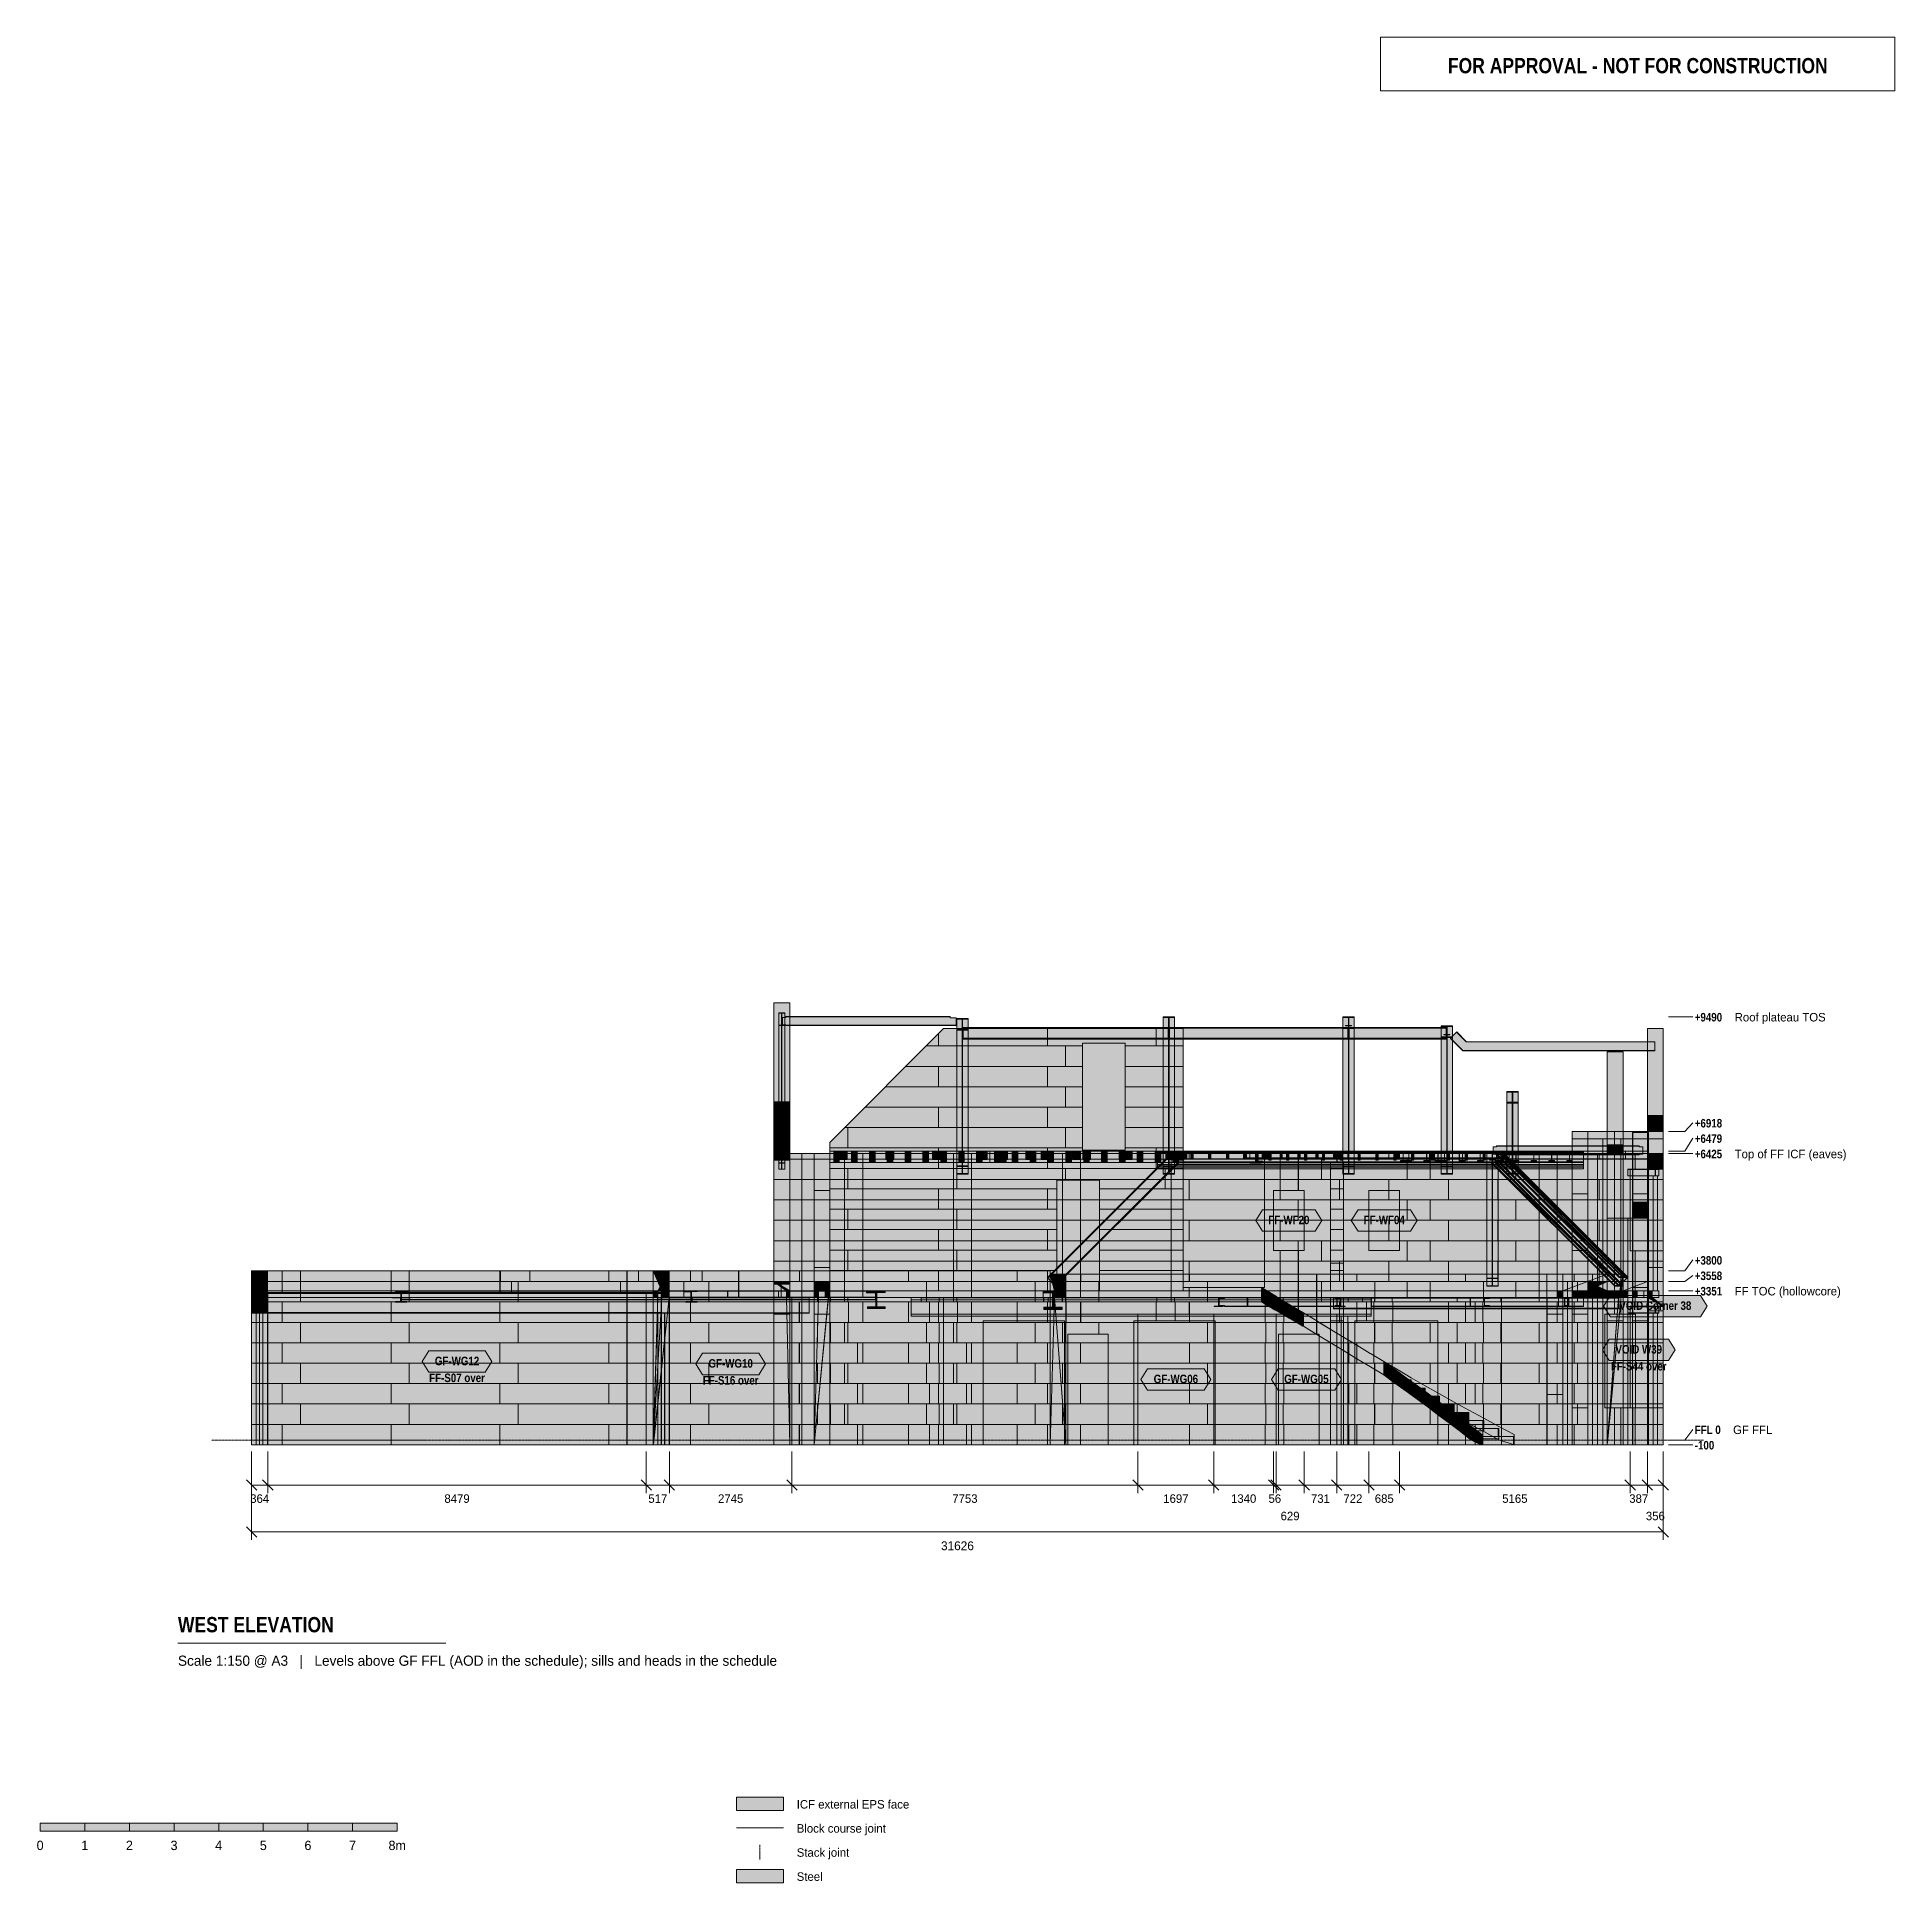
# Model space of a CAD drawing. Header units: millimetres. Extents: x -36395 to 5222, y -9916 to 31439.
import ezdxf
from ezdxf.enums import TextEntityAlignment as Align

# ---------------------------------------------------------------- set-up
doc = ezdxf.new("R2010")
doc.units = ezdxf.units.MM
doc.linetypes.add('DASHED', pattern=[1.524, 1.27, -0.254])
for name, color, linetype in [('FILL-C_8B9DC1', 7, 'Continuous'), ('FILL-C_91A3C9', 7, 'Continuous'), ('FILL-C_94A7CD', 7, 'Continuous'), ('FILL-C_95A8CE', 7, 'Continuous'), ('FILL-C_9CB0D8', 7, 'Continuous'), ('FILL-C_9EB2DB', 7, 'Continuous'), ('FILL-C_A6D0D0', 7, 'Continuous'), ('FILL-C_ABD6D6', 7, 'Continuous'), ('FILL-C_BFAC87', 7, 'Continuous'), ('FILL-C_C0AD88', 7, 'Continuous'), ('FILL-C_C1AE89', 7, 'Continuous'), ('FILL-C_C2AF8A', 7, 'Continuous'), ('FILL-C_C2B08A', 7, 'Continuous'), ('FILL-C_C3B08A', 7, 'Continuous'), ('FILL-C_C3B18B', 7, 'Continuous'), ('FILL-C_C4B18B', 7, 'Continuous'), ('FILL-C_C5B28C', 7, 'Continuous'), ('FILL-C_C6B38C', 7, 'Continuous'), ('FILL-C_C6B38D', 7, 'Continuous'), ('FILL-C_C7B48D', 7, 'Continuous'), ('FILL-C_C8B48E', 7, 'Continuous'), ('FILL-C_C8B58E', 7, 'Continuous'), ('FILL-C_C9B58E', 7, 'Continuous'), ('FILL-C_CAB68F', 7, 'Continuous'), ('FILL-C_CBB790', 7, 'Continuous'), ('FILL-C_CCB991', 7, 'Continuous'), ('FILL-C_CDB991', 7, 'Continuous'), ('FILL-C_CEBA92', 7, 'Continuous'), ('FILL-C_CFBB93', 7, 'Continuous'), ('FILL-C_D1BC94', 7, 'Continuous'), ('FILL-C_DEC89D', 7, 'Continuous'), ('FILL-EPS', 7, 'Continuous'), ('FILL-INK', 7, 'Continuous'), ('FILL-LIGHT', 7, 'Continuous'), ('FILL-TIMBER', 7, 'Continuous'), ('FILL-WHITE', 7, 'Continuous'), ('LINE-C_2E8C94', 7, 'Continuous'), ('LINE-C_337880', 7, 'Continuous'), ('LINE-INK', 7, 'Continuous'), ('LINE-RED', 7, 'Continuous'), ('LINE-STEEL', 7, 'Continuous'), ('LINE-STEEL-DASH', 7, 'DASHED'), ('LINE-TEAL_DK', 7, 'Continuous'), ('LINE-TEAL_DK-DASH', 7, 'DASHED'), ('LINE-TIMBER_DK', 7, 'Continuous'), ('TEXT-C_9E1A1A', 7, 'Continuous'), ('TEXT-INK', 7, 'Continuous'), ('TEXT-RED', 7, 'Continuous'), ('TEXT-STEEL', 7, 'Continuous'), ('TEXT-STEEL_GREY', 7, 'Continuous'), ('TEXT-TEAL_DK', 7, 'Continuous')]:
    doc.layers.add(name, color=color, linetype=linetype)
doc.styles.add('OpenSansCondensed-Bold', font='OpenSansCondensed-Bold.ttf')

msp = doc.modelspace()

# ---------------------------------------------------------------- texts
at = {"layer": 'TEXT-C_9E1A1A', "style": 'OpenSansCondensed-Bold'}
for s, p in [('FF-S44 over', (-515, 1565)), ('FF-S07 over', (-26988, 1305)), ('FF-S16 over', (-20858, 1250))]:
    msp.add_text(s, height=190.5, dxfattribs=at).set_placement(p, align=Align.CENTER)
at = {"layer": 'TEXT-INK'}
for s, height, p in [('364', 190.5, (-31409, -1401)), ('8479', 190.5, (-26988, -1401)), ('517', 190.5, (-22490, -1401)), ('2745', 190.5, (-20858, -1401)), ('7753', 190.5, (-15610, -1401)), ('1697', 190.5, (-10884, -1401)), ('1340', 190.5, (-9366, -1401)), ('56', 190.5, (-8668, -1401)), ('731', 190.5, (-7646, -1401)), ('722', 190.5, (-6919, -1401)), ('685', 190.5, (-6216, -1401)), ('5165', 190.5, (-3290, -1401)), ('387', 190.5, (-515, -1401)), ('629', 190.5, (-8326, -1791)), ('356', 190.5, (-143, -1791)), ('31626', 198.1, (-15778, -2462)), ('0', 210, (-36328, -9181)), ('1', 210, (-35328, -9181)), ('2', 210, (-34328, -9181)), ('3', 210, (-33328, -9181)), ('4', 210, (-32328, -9181)), ('5', 210, (-31328, -9181)), ('6', 210, (-30328, -9181)), ('7', 210, (-29328, -9181)), ('8m', 209.6, (-28328, -9181))]:
    msp.add_text(s, height=height, dxfattribs=at).set_placement(p, align=Align.CENTER)
at = {"layer": 'TEXT-INK', "style": 'OpenSansCondensed-Bold'}
msp.add_text('WEST ELEVATION', height=342.9, dxfattribs=at).set_placement((-33241, -4302))
at = {"layer": 'TEXT-INK'}
for s, p in [('ICF external EPS face', (-19378, -8251)), ('Block course joint', (-19378, -8791)), ('Stack joint', (-19378, -9331)), ('Steel', (-19378, -9871))]:
    msp.add_text(s, height=190.5, dxfattribs=at).set_placement(p)
at = {"layer": 'TEXT-RED', "style": 'OpenSansCondensed-Bold'}
msp.add_text('FOR APPROVAL - NOT FOR CONSTRUCTION', height=342.9, dxfattribs=at).set_placement((-537, 30629), align=Align.CENTER)
at = {"layer": 'TEXT-STEEL', "style": 'OpenSansCondensed-Bold'}
for s, p in [('+9490', (740, 9385)), ('+6918', (740, 7010)), ('+6479', (740, 6665)), ('+6425', (740, 6320)), ('+3800', (740, 3936)), ('+3558', (740, 3591)), ('+3351', (740, 3246)), ('FFL 0', (740, 140)), ('-100', (740, -205))]:
    msp.add_text(s, height=190.5, dxfattribs=at).set_placement(p)
at = {"layer": 'TEXT-STEEL'}
for s, p in [('Roof plateau TOS', (1634, 9385)), ('Top of FF ICF (eaves)', (1634, 6320)), ('FF TOC (hollowcore)', (1634, 3246)), ('GF FFL', (1598, 140))]:
    msp.add_text(s, height=190.5, dxfattribs=at).set_placement(p)
at = {"layer": 'TEXT-STEEL_GREY'}
msp.add_text('Scale 1:150 @ A3   |   Levels above GF FFL (AOD in the schedule); sills and heads in the schedule', height=228.6, dxfattribs=at).set_placement((-33241, -5052))
at = {"layer": 'TEXT-TEAL_DK', "style": 'OpenSansCondensed-Bold'}
for s, p in [('FF-WF20', (-8353, 4842)), ('FF-WF04', (-6216, 4842)), ('VOID Corner 38', (-143, 2923)), ('VOID W39', (-515, 1943)), ('GF-WG12', (-26988, 1682)), ('GF-WG10', (-20858, 1628)), ('GF-WG06', (-10884, 1280)), ('GF-WG05', (-7960, 1280))]:
    msp.add_text(s, height=190.5, dxfattribs=at).set_placement(p, align=Align.CENTER)

# ---------------------------------------------------------------- hatches: boundary and pattern name
at = {"layer": 'FILL-C_8B9DC1', "true_color": 0x8b9dc1}
h = msp.add_hatch(color=153, dxfattribs=at)
h.dxf.hatch_style = 1
h.paths.add_polyline_path([(-3680, 6462), (-867, 3649), (-3767, 6462)])
h = msp.add_hatch(color=153, dxfattribs=at)
h.dxf.hatch_style = 1
h.paths.add_polyline_path([(-3767, 6462), (-867, 3649), (-954, 3649)])
h = msp.add_hatch(color=153, dxfattribs=at)
h.dxf.hatch_style = 1
h.paths.add_polyline_path([(-3763, 6479), (-3582, 6479), (-766, 3663), (-947, 3663), (-3763, 6479)])
h = msp.add_hatch(color=153, dxfattribs=at)
h.dxf.hatch_style = 1
h.paths.add_polyline_path([(-3586, 6462), (-773, 3649), (-3673, 6462)])
h = msp.add_hatch(color=153, dxfattribs=at)
h.dxf.hatch_style = 1
h.paths.add_polyline_path([(-3673, 6462), (-773, 3649), (-860, 3649)])
h = msp.add_hatch(color=153, dxfattribs=at)
h.dxf.hatch_style = 1
h.paths.add_polyline_path([(-3822, 6219), (-3640, 6219), (-872, 3451)])
h = msp.add_hatch(color=153, dxfattribs=at)
h.dxf.hatch_style = 1
h.paths.add_polyline_path([(-3822, 6219), (-872, 3451), (-1054, 3451)])
h = msp.add_hatch(color=153, dxfattribs=at)
h.dxf.hatch_style = 1
h.paths.add_polyline_path([(-960, 3465), (-3818, 6236), (-3731, 6236)])
h = msp.add_hatch(color=153, dxfattribs=at)
h.dxf.hatch_style = 1
h.paths.add_polyline_path([(-3818, 6236), (-960, 3465), (-1047, 3465)])
h = msp.add_hatch(color=153, dxfattribs=at)
h.dxf.hatch_style = 1
h.paths.add_polyline_path([(-3723, 6236), (-3637, 6236), (-865, 3465), (-952, 3465)])
at = {"layer": 'FILL-C_91A3C9', "true_color": 0x91a3c9}
h = msp.add_hatch(color=253, dxfattribs=at)
h.dxf.hatch_style = 1
h.paths.add_polyline_path([(-1054, 3451), (-961, 3465), (-961, 3465), (-960, 3465), (-865, 3465), (-872, 3451)])
h = msp.add_hatch(color=253, dxfattribs=at)
h.dxf.hatch_style = 1
h.paths.add_polyline_path([(-1047, 3465), (-960, 3465), (-1054, 3451)])
h = msp.add_hatch(color=253, dxfattribs=at)
h.dxf.hatch_style = 1
h.paths.add_polyline_path([(-960, 3465), (-867, 3649), (-954, 3649), (-947, 3663), (-766, 3663), (-773, 3649), (-860, 3649), (-952, 3465)])
h = msp.add_hatch(color=253, dxfattribs=at)
h.dxf.hatch_style = 1
h.paths.add_polyline_path([(-871, 3450), (-871, 3450)])
h = msp.add_hatch(color=253, dxfattribs=at)
h.dxf.hatch_style = 1
h.paths.add_polyline_path([(-766, 3663), (-765, 3663), (-765, 3663), (-765, 3663), (-765, 3663)])
at = {"layer": 'FILL-C_94A7CD', "true_color": 0x94a7cd}
h = msp.add_hatch(color=253, dxfattribs=at)
h.dxf.hatch_style = 1
h.paths.add_polyline_path([(-3767, 6462), (-3763, 6479), (-3765, 6479), (-3765, 6479), (-3763, 6479), (-3763, 6479), (-3763, 6479), (-3673, 6479), (-3582, 6479), (-3582, 6479), (-3582, 6479), (-3586, 6462), (-3585, 6462), (-3586, 6462), (-3673, 6462), (-3673, 6462), (-3673, 6462), (-3715, 6470), (-3715, 6469), (-3680, 6462), (-3680, 6462)])
h = msp.add_hatch(color=253, dxfattribs=at)
h.dxf.hatch_style = 1
h.paths.add_polyline_path([(-3763, 6479), (-3680, 6463), (-3673, 6462), (-3723, 6236), (-3731, 6236), (-3680, 6462)])
h = msp.add_hatch(color=253, dxfattribs=at)
h.dxf.hatch_style = 1
h.paths.add_polyline_path([(-3723, 6236), (-3731, 6236), (-3680, 6460), (-3680, 6462), (-3680, 6462), (-3673, 6462)])
h = msp.add_hatch(color=253, dxfattribs=at)
h.dxf.hatch_style = 1
h.paths.add_polyline_path([(-3818, 6236), (-3818, 6236), (-3818, 6236), (-3731, 6236), (-3731, 6236), (-3731, 6236), (-3637, 6236), (-3637, 6236), (-3637, 6236), (-3639, 6224), (-3640, 6219), (-3639, 6219), (-3640, 6219), (-3640, 6219), (-3640, 6219), (-3731, 6219), (-3822, 6219), (-3818, 6236)])
at = {"layer": 'FILL-C_95A8CE', "true_color": 0x95a8ce}
h = msp.add_hatch(color=253, dxfattribs=at)
h.dxf.hatch_style = 1
h.paths.add_polyline_path([(-19780, 6216), (-19780, 9579), (-19646, 9579), (-19646, 6216)])
h = msp.add_hatch(color=253, dxfattribs=at)
h.dxf.hatch_style = 1
h.paths.add_polyline_path([(-19780, 6572), (-19780, 9579), (-19646, 9579), (-19646, 6572)])
h = msp.add_hatch(color=253, dxfattribs=at)
h.dxf.hatch_style = 1
h.paths.add_polyline_path([(-19780, 9568), (-19716, 9568), (-19716, 6211), (-19780, 6211)])
h = msp.add_hatch(color=253, dxfattribs=at)
h.dxf.hatch_style = 1
h.paths.add_polyline_path([(-19780, 6567), (-19780, 9568), (-19716, 9568), (-19716, 6567)])
h = msp.add_hatch(color=253, dxfattribs=at)
h.dxf.hatch_style = 1
h.paths.add_polyline_path([(-19780, 9303), (-19716, 9303), (-19716, 6078), (-19780, 6078)])
h = msp.add_hatch(color=253, dxfattribs=at)
h.dxf.hatch_style = 1
h.paths.add_polyline_path([(-19780, 9303), (-19716, 9303), (-19716, 6434), (-19780, 6434)])
h = msp.add_hatch(color=253, dxfattribs=at)
h.dxf.hatch_style = 1
h.paths.add_polyline_path([(-19780, 9292), (-19646, 9292), (-19646, 6073), (-19780, 6073)])
h = msp.add_hatch(color=253, dxfattribs=at)
h.dxf.hatch_style = 1
h.paths.add_polyline_path([(-19780, 9292), (-19646, 9292), (-19646, 6429), (-19780, 6429)])
h = msp.add_hatch(color=253, dxfattribs=at)
h.dxf.hatch_style = 1
h.paths.add_polyline_path([(-19710, 9568), (-19646, 9568), (-19646, 6211), (-19710, 6211)])
h = msp.add_hatch(color=253, dxfattribs=at)
h.dxf.hatch_style = 1
h.paths.add_polyline_path([(-19710, 6567), (-19710, 9568), (-19646, 9568), (-19646, 6567)])
h = msp.add_hatch(color=253, dxfattribs=at)
h.dxf.hatch_style = 1
h.paths.add_polyline_path([(-19710, 9303), (-19646, 9303), (-19646, 6078), (-19710, 6078)])
h = msp.add_hatch(color=253, dxfattribs=at)
h.dxf.hatch_style = 1
h.paths.add_polyline_path([(-19710, 9303), (-19646, 9303), (-19646, 6434), (-19710, 6434)])
h = msp.add_hatch(color=253, dxfattribs=at)
h.dxf.hatch_style = 1
h.paths.add_polyline_path([(-15794, 9452), (-15538, 9452), (-15538, 6149), (-15794, 6149)])
h = msp.add_hatch(color=253, dxfattribs=at)
h.dxf.hatch_style = 1
h.paths.add_polyline_path([(-15794, 6149), (-15794, 9452), (-15538, 9452), (-15538, 6149)])
h = msp.add_hatch(color=253, dxfattribs=at)
h.dxf.hatch_style = 1
h.paths.add_polyline_path([(-15794, 6137), (-15794, 9435), (-15671, 9435), (-15671, 6137)])
h = msp.add_hatch(color=253, dxfattribs=at)
h.dxf.hatch_style = 1
h.paths.add_polyline_path([(-15794, 9435), (-15671, 9435), (-15671, 6137), (-15794, 6137)])
h = msp.add_hatch(color=253, dxfattribs=at)
h.dxf.hatch_style = 1
h.paths.add_polyline_path([(-15794, 9209), (-15671, 9209), (-15671, 5977), (-15794, 5977)])
h = msp.add_hatch(color=253, dxfattribs=at)
h.dxf.hatch_style = 1
h.paths.add_polyline_path([(-15794, 5977), (-15794, 9209), (-15671, 9209), (-15671, 5977)])
h = msp.add_hatch(color=253, dxfattribs=at)
h.dxf.hatch_style = 1
h.paths.add_polyline_path([(-15794, 5965), (-15794, 9192), (-15538, 9192), (-15538, 5965)])
h = msp.add_hatch(color=253, dxfattribs=at)
h.dxf.hatch_style = 1
h.paths.add_polyline_path([(-15794, 9192), (-15538, 9192), (-15538, 5965), (-15794, 5965)])
h = msp.add_hatch(color=253, dxfattribs=at)
h.dxf.hatch_style = 1
h.paths.add_polyline_path([(-15661, 6137), (-15661, 9435), (-15538, 9435), (-15538, 6137)])
h = msp.add_hatch(color=253, dxfattribs=at)
h.dxf.hatch_style = 1
h.paths.add_polyline_path([(-15661, 9435), (-15538, 9435), (-15538, 6137), (-15661, 6137)])
h = msp.add_hatch(color=253, dxfattribs=at)
h.dxf.hatch_style = 1
h.paths.add_polyline_path([(-15661, 9209), (-15538, 9209), (-15538, 5977), (-15661, 5977)])
h = msp.add_hatch(color=253, dxfattribs=at)
h.dxf.hatch_style = 1
h.paths.add_polyline_path([(-15661, 5977), (-15661, 9209), (-15538, 9209), (-15538, 5977)])
h = msp.add_hatch(color=253, dxfattribs=at)
h.dxf.hatch_style = 1
h.paths.add_polyline_path([(-11169, 6149), (-11169, 9490), (-10913, 9490), (-10913, 6149)])
h = msp.add_hatch(color=253, dxfattribs=at)
h.dxf.hatch_style = 1
h.paths.add_polyline_path([(-11169, 6149), (-11169, 9490), (-10913, 9490), (-10913, 6149)])
h = msp.add_hatch(color=253, dxfattribs=at)
h.dxf.hatch_style = 1
h.paths.add_polyline_path([(-11169, 6137), (-11169, 9473), (-11046, 9473), (-11046, 6137)])
h = msp.add_hatch(color=253, dxfattribs=at)
h.dxf.hatch_style = 1
h.paths.add_polyline_path([(-11169, 6137), (-11169, 9473), (-11046, 9473), (-11046, 6137)])
h = msp.add_hatch(color=253, dxfattribs=at)
h.dxf.hatch_style = 1
h.paths.add_polyline_path([(-11169, 5977), (-11169, 9247), (-11046, 9247), (-11046, 5977)])
h = msp.add_hatch(color=253, dxfattribs=at)
h.dxf.hatch_style = 1
h.paths.add_polyline_path([(-11169, 5977), (-11169, 9247), (-11046, 9247), (-11046, 5977)])
h = msp.add_hatch(color=253, dxfattribs=at)
h.dxf.hatch_style = 1
h.paths.add_polyline_path([(-11169, 5965), (-11169, 9230), (-10913, 9230), (-10913, 5965)])
h = msp.add_hatch(color=253, dxfattribs=at)
h.dxf.hatch_style = 1
h.paths.add_polyline_path([(-11169, 9230), (-10913, 9230), (-10913, 5965), (-11169, 5965)])
h = msp.add_hatch(color=253, dxfattribs=at)
h.dxf.hatch_style = 1
h.paths.add_polyline_path([(-11036, 6137), (-11036, 9473), (-10913, 9473), (-10913, 6137)])
h = msp.add_hatch(color=253, dxfattribs=at)
h.dxf.hatch_style = 1
h.paths.add_polyline_path([(-11036, 6137), (-11036, 9473), (-10913, 9473), (-10913, 6137)])
h = msp.add_hatch(color=253, dxfattribs=at)
h.dxf.hatch_style = 1
h.paths.add_polyline_path([(-11036, 5977), (-11036, 9247), (-10913, 9247), (-10913, 5977)])
h = msp.add_hatch(color=253, dxfattribs=at)
h.dxf.hatch_style = 1
h.paths.add_polyline_path([(-11036, 5977), (-11036, 9247), (-10913, 9247), (-10913, 5977)])
h = msp.add_hatch(color=253, dxfattribs=at)
h.dxf.hatch_style = 1
h.paths.add_polyline_path([(-7143, 6149), (-7143, 9490), (-6887, 9490), (-6887, 6149)])
h = msp.add_hatch(color=253, dxfattribs=at)
h.dxf.hatch_style = 1
h.paths.add_polyline_path([(-7143, 6149), (-7143, 9490), (-6887, 9490), (-6887, 6149)])
h = msp.add_hatch(color=253, dxfattribs=at)
h.dxf.hatch_style = 1
h.paths.add_polyline_path([(-7143, 6137), (-7143, 9473), (-7020, 9473), (-7020, 6137)])
h = msp.add_hatch(color=253, dxfattribs=at)
h.dxf.hatch_style = 1
h.paths.add_polyline_path([(-7143, 6137), (-7143, 9473), (-7020, 9473), (-7020, 6137)])
h = msp.add_hatch(color=253, dxfattribs=at)
h.dxf.hatch_style = 1
h.paths.add_polyline_path([(-7143, 5977), (-7143, 9247), (-7020, 9247), (-7020, 5977)])
h = msp.add_hatch(color=253, dxfattribs=at)
h.dxf.hatch_style = 1
h.paths.add_polyline_path([(-7143, 5977), (-7143, 9247), (-7020, 9247), (-7020, 5977)])
h = msp.add_hatch(color=253, dxfattribs=at)
h.dxf.hatch_style = 1
h.paths.add_polyline_path([(-7143, 5965), (-7143, 9230), (-6887, 9230), (-6887, 5965)])
h = msp.add_hatch(color=253, dxfattribs=at)
h.dxf.hatch_style = 1
h.paths.add_polyline_path([(-7143, 9230), (-6887, 9230), (-6887, 5965), (-7143, 5965)])
h = msp.add_hatch(color=253, dxfattribs=at)
h.dxf.hatch_style = 1
h.paths.add_polyline_path([(-7010, 6137), (-7010, 9473), (-6887, 9473), (-6887, 6137)])
h = msp.add_hatch(color=253, dxfattribs=at)
h.dxf.hatch_style = 1
h.paths.add_polyline_path([(-7010, 6137), (-7010, 9473), (-6887, 9473), (-6887, 6137)])
h = msp.add_hatch(color=253, dxfattribs=at)
h.dxf.hatch_style = 1
h.paths.add_polyline_path([(-7010, 5977), (-7010, 9247), (-6887, 9247), (-6887, 5977)])
h = msp.add_hatch(color=253, dxfattribs=at)
h.dxf.hatch_style = 1
h.paths.add_polyline_path([(-7010, 5977), (-7010, 9247), (-6887, 9247), (-6887, 5977)])
h = msp.add_hatch(color=253, dxfattribs=at)
h.dxf.hatch_style = 1
h.paths.add_polyline_path([(-4940, 6149), (-4940, 9286), (-4684, 9286), (-4684, 6149)])
h = msp.add_hatch(color=253, dxfattribs=at)
h.dxf.hatch_style = 1
h.paths.add_polyline_path([(-4940, 9286), (-4684, 9286), (-4684, 6149), (-4940, 6149)])
h = msp.add_hatch(color=253, dxfattribs=at)
h.dxf.hatch_style = 1
h.paths.add_polyline_path([(-4940, 6137), (-4940, 9269), (-4817, 9269), (-4817, 6137)])
h = msp.add_hatch(color=253, dxfattribs=at)
h.dxf.hatch_style = 1
h.paths.add_polyline_path([(-4940, 6137), (-4940, 9269), (-4817, 9269), (-4817, 6137)])
h = msp.add_hatch(color=253, dxfattribs=at)
h.dxf.hatch_style = 1
h.paths.add_polyline_path([(-4807, 6137), (-4807, 9269), (-4684, 9269), (-4684, 6137)])
h = msp.add_hatch(color=253, dxfattribs=at)
h.dxf.hatch_style = 1
h.paths.add_polyline_path([(-4807, 6137), (-4807, 9269), (-4684, 9269), (-4684, 6137)])
h = msp.add_hatch(color=253, dxfattribs=at)
h.dxf.hatch_style = 1
h.paths.add_polyline_path([(-4940, 5977), (-4940, 9043), (-4817, 9043), (-4817, 5977)])
h = msp.add_hatch(color=253, dxfattribs=at)
h.dxf.hatch_style = 1
h.paths.add_polyline_path([(-4940, 9043), (-4817, 9043), (-4817, 5977), (-4940, 5977)])
h = msp.add_hatch(color=253, dxfattribs=at)
h.dxf.hatch_style = 1
h.paths.add_polyline_path([(-4940, 9026), (-4684, 9026), (-4684, 5965), (-4940, 5965)])
h = msp.add_hatch(color=253, dxfattribs=at)
h.dxf.hatch_style = 1
h.paths.add_polyline_path([(-4940, 9026), (-4684, 9026), (-4684, 5965), (-4940, 5965)])
h = msp.add_hatch(color=253, dxfattribs=at)
h.dxf.hatch_style = 1
h.paths.add_polyline_path([(-4807, 5977), (-4807, 9043), (-4684, 9043), (-4684, 5977)])
h = msp.add_hatch(color=253, dxfattribs=at)
h.dxf.hatch_style = 1
h.paths.add_polyline_path([(-4807, 9043), (-4684, 9043), (-4684, 5977), (-4807, 5977)])
h = msp.add_hatch(color=253, dxfattribs=at)
h.dxf.hatch_style = 1
h.paths.add_polyline_path([(-3470, 6149), (-3470, 7816), (-3214, 7816), (-3214, 6149)])
h = msp.add_hatch(color=253, dxfattribs=at)
h.dxf.hatch_style = 1
h.paths.add_polyline_path([(-3470, 6149), (-3470, 7816), (-3214, 7816), (-3214, 6149)])
h = msp.add_hatch(color=253, dxfattribs=at)
h.dxf.hatch_style = 1
h.paths.add_polyline_path([(-3470, 6137), (-3470, 7799), (-3347, 7799), (-3347, 6137)])
h = msp.add_hatch(color=253, dxfattribs=at)
h.dxf.hatch_style = 1
h.paths.add_polyline_path([(-3470, 6137), (-3470, 7799), (-3347, 7799), (-3347, 6137)])
h = msp.add_hatch(color=253, dxfattribs=at)
h.dxf.hatch_style = 1
h.paths.add_polyline_path([(-3470, 7573), (-3347, 7573), (-3347, 5977), (-3470, 5977)])
h = msp.add_hatch(color=253, dxfattribs=at)
h.dxf.hatch_style = 1
h.paths.add_polyline_path([(-3470, 7573), (-3347, 7573), (-3347, 5977), (-3470, 5977)])
h = msp.add_hatch(color=253, dxfattribs=at)
h.dxf.hatch_style = 1
h.paths.add_polyline_path([(-3470, 5965), (-3470, 7556), (-3214, 7556), (-3214, 5965)])
h = msp.add_hatch(color=253, dxfattribs=at)
h.dxf.hatch_style = 1
h.paths.add_polyline_path([(-3470, 7556), (-3214, 7556), (-3214, 5965), (-3470, 5965)])
h = msp.add_hatch(color=253, dxfattribs=at)
h.dxf.hatch_style = 1
h.paths.add_polyline_path([(-3337, 6137), (-3337, 7799), (-3214, 7799), (-3214, 6137)])
h = msp.add_hatch(color=253, dxfattribs=at)
h.dxf.hatch_style = 1
h.paths.add_polyline_path([(-3337, 6137), (-3337, 7799), (-3214, 7799), (-3214, 6137)])
h = msp.add_hatch(color=253, dxfattribs=at)
h.dxf.hatch_style = 1
h.paths.add_polyline_path([(-3337, 7573), (-3214, 7573), (-3214, 5977), (-3337, 5977)])
h = msp.add_hatch(color=253, dxfattribs=at)
h.dxf.hatch_style = 1
h.paths.add_polyline_path([(-3337, 7573), (-3214, 7573), (-3214, 5977), (-3337, 5977)])
h = msp.add_hatch(color=253, dxfattribs=at)
h.dxf.hatch_style = 1
h.paths.add_polyline_path([(-19781, 6429), (-19781, 6429), (-19780, 6429), (-19781, 6429)])
h = msp.add_hatch(color=253, dxfattribs=at)
h.dxf.hatch_style = 1
h.paths.add_polyline_path([(-19780, 6429), (-19780, 6434), (-19716, 6434), (-19716, 6567), (-19780, 6567), (-19780, 6572), (-19780, 6573), (-19780, 6572), (-19646, 6572), (-19646, 6567), (-19710, 6567), (-19710, 6434), (-19646, 6434), (-19646, 6429), (-19780, 6429)])
h = msp.add_hatch(color=253, dxfattribs=at)
h.dxf.hatch_style = 1
h.paths.add_polyline_path([(-4529, 6462), (-4448, 6478), (-4448, 6478), (-4624, 6462), (-4624, 6479), (-4442, 6479), (-4442, 6462)])
h = msp.add_hatch(color=253, dxfattribs=at)
h.dxf.hatch_style = 1
h.paths.add_polyline_path([(-4624, 6462), (-4442, 6479), (-4537, 6462)])
h = msp.add_hatch(color=253, dxfattribs=at)
h.dxf.hatch_style = 1
h.paths.add_polyline_path([(-3767, 6462), (-4624, 6462), (-4624, 6479)])
h = msp.add_hatch(color=253, dxfattribs=at)
h.dxf.hatch_style = 1
h.paths.add_polyline_path([(-4624, 6479), (-3763, 6479), (-3767, 6462)])
h = msp.add_hatch(color=253, dxfattribs=at)
h.dxf.hatch_style = 1
h.paths.add_polyline_path([(-4537, 6236), (-4537, 6462), (-4529, 6462), (-4529, 6236)])
h = msp.add_hatch(color=253, dxfattribs=at)
h.dxf.hatch_style = 1
h.paths.add_polyline_path([(-4537, 6462), (-3680, 6462), (-3731, 6236), (-4537, 6236)])
h = msp.add_hatch(color=253, dxfattribs=at)
h.dxf.hatch_style = 1
h.paths.add_polyline_path([(-4529, 6462), (-3673, 6462), (-3723, 6236), (-4529, 6236)])
h = msp.add_hatch(color=253, dxfattribs=at)
h.dxf.hatch_style = 1
h.paths.add_polyline_path([(-4442, 6479), (-3586, 6462), (-4442, 6462)])
h = msp.add_hatch(color=253, dxfattribs=at)
h.dxf.hatch_style = 1
h.paths.add_polyline_path([(-4442, 6479), (-3582, 6479), (-3586, 6462)])
h = msp.add_hatch(color=253, dxfattribs=at)
h.dxf.hatch_style = 1
h.paths.add_polyline_path([(-3921, 6479), (-3665, 6479), (-3665, 3635), (-3921, 3635)])
h = msp.add_hatch(color=253, dxfattribs=at)
h.dxf.hatch_style = 1
h.paths.add_polyline_path([(-3921, 6462), (-3798, 6462), (-3798, 3623), (-3921, 3623)])
h = msp.add_hatch(color=253, dxfattribs=at)
h.dxf.hatch_style = 1
h.paths.add_polyline_path([(-3788, 6462), (-3665, 6462), (-3665, 3623), (-3788, 3623)])
h = msp.add_hatch(color=253, dxfattribs=at)
h.dxf.hatch_style = 1
h.paths.add_polyline_path([(-3767, 6462), (-3763, 6479), (-947, 3663), (-954, 3649)])
h = msp.add_hatch(color=253, dxfattribs=at)
h.dxf.hatch_style = 1
h.paths.add_polyline_path([(-3680, 6462), (-867, 3649), (-960, 3465), (-3731, 6236)])
h = msp.add_hatch(color=253, dxfattribs=at)
h.dxf.hatch_style = 1
h.paths.add_polyline_path([(-3673, 6462), (-860, 3649), (-952, 3465), (-3723, 6236)])
h = msp.add_hatch(color=253, dxfattribs=at)
h.dxf.hatch_style = 1
h.paths.add_polyline_path([(-3586, 6462), (-3582, 6479), (-766, 3663), (-773, 3649)])
h = msp.add_hatch(color=253, dxfattribs=at)
h.dxf.hatch_style = 1
h.paths.add_polyline_path([(-19780, 6073), (-19780, 6078), (-19716, 6078), (-19716, 6211), (-19780, 6211), (-19780, 6216), (-19646, 6216), (-19645, 6217), (-19645, 6217), (-19645, 6217), (-19646, 6216), (-19646, 6211), (-19710, 6211), (-19710, 6078), (-19646, 6078), (-19646, 6073)])
h = msp.add_hatch(color=253, dxfattribs=at)
h.dxf.hatch_style = 1
h.paths.add_polyline_path([(-15794, 5965), (-15794, 5977), (-15671, 5977), (-15671, 6137), (-15794, 6137), (-15794, 6149), (-15538, 6149), (-15538, 6137), (-15661, 6137), (-15661, 5977), (-15538, 5977), (-15538, 5965)])
h = msp.add_hatch(color=253, dxfattribs=at)
h.dxf.hatch_style = 1
h.paths.add_polyline_path([(-15794, 5977), (-15671, 5977), (-15671, 6137), (-15794, 6137), (-15794, 6149), (-15538, 6149), (-15538, 6137), (-15661, 6137), (-15661, 5977), (-15538, 5977), (-15538, 5965), (-15536, 5965), (-15536, 5965), (-15536, 5965), (-15537, 5965), (-15538, 5965), (-15794, 5965)])
h = msp.add_hatch(color=253, dxfattribs=at)
h.dxf.hatch_style = 1
h.paths.add_polyline_path([(-15538, 6149), (-15536, 6149), (-15536, 6149), (-15536, 6149)])
h = msp.add_hatch(color=253, dxfattribs=at)
h.dxf.hatch_style = 1
h.paths.add_polyline_path([(-11171, 6149), (-11170, 6149), (-11169, 6149), (-10913, 6149), (-10913, 6137), (-11036, 6137), (-11036, 5977), (-10913, 5977), (-10913, 5965), (-11169, 5965), (-11169, 5977), (-11046, 5977), (-11046, 6137), (-11169, 6137), (-11169, 6149), (-11171, 6149), (-11171, 6149), (-11171, 6149), (-11171, 6149)])
h = msp.add_hatch(color=253, dxfattribs=at)
h.dxf.hatch_style = 1
h.paths.add_polyline_path([(-11171, 5965), (-11171, 5965), (-11171, 5965), (-11169, 5965), (-11171, 5965), (-11171, 5965)])
h = msp.add_hatch(color=253, dxfattribs=at)
h.dxf.hatch_style = 1
h.paths.add_polyline_path([(-11169, 5965), (-11169, 5977), (-11046, 5977), (-11046, 6137), (-11169, 6137), (-11169, 6149), (-11170, 6149), (-11169, 6149), (-10913, 6149), (-10913, 6137), (-11036, 6137), (-11036, 5977), (-10913, 5977), (-10913, 5965)])
h = msp.add_hatch(color=253, dxfattribs=at)
h.dxf.hatch_style = 1
h.paths.add_polyline_path([(-7145, 6149), (-7144, 6149), (-7143, 6149), (-6887, 6149), (-6887, 6137), (-7010, 6137), (-7010, 5977), (-6887, 5977), (-6887, 5965), (-7143, 5965), (-7143, 5977), (-7020, 5977), (-7020, 6137), (-7143, 6137), (-7143, 6149), (-7145, 6149), (-7145, 6149), (-7145, 6149)])
h = msp.add_hatch(color=253, dxfattribs=at)
h.dxf.hatch_style = 1
h.paths.add_polyline_path([(-7145, 5965), (-7145, 5965), (-7143, 5965), (-7145, 5965), (-7145, 5965)])
h = msp.add_hatch(color=253, dxfattribs=at)
h.dxf.hatch_style = 1
h.paths.add_polyline_path([(-7143, 5965), (-7143, 5977), (-7020, 5977), (-7020, 6137), (-7143, 6137), (-7143, 6149), (-7144, 6149), (-7143, 6149), (-6887, 6149), (-6887, 6137), (-7010, 6137), (-7010, 5977), (-6887, 5977), (-6887, 5965)])
h = msp.add_hatch(color=253, dxfattribs=at)
h.dxf.hatch_style = 1
h.paths.add_polyline_path([(-4942, 5965), (-4942, 5965), (-4940, 5965), (-4942, 5965), (-4942, 5965)])
h = msp.add_hatch(color=253, dxfattribs=at)
h.dxf.hatch_style = 1
h.paths.add_polyline_path([(-4940, 5965), (-4940, 5977), (-4817, 5977), (-4817, 6137), (-4940, 6137), (-4940, 6149), (-4941, 6149), (-4940, 6149), (-4684, 6149), (-4684, 6137), (-4807, 6137), (-4807, 5977), (-4684, 5977), (-4684, 5965)])
h = msp.add_hatch(color=253, dxfattribs=at)
h.dxf.hatch_style = 1
h.paths.add_polyline_path([(-4940, 5965), (-4940, 5977), (-4817, 5977), (-4817, 6137), (-4940, 6137), (-4940, 6149), (-4684, 6149), (-4684, 6137), (-4807, 6137), (-4807, 5977), (-4684, 5977), (-4684, 5965)])
h = msp.add_hatch(color=253, dxfattribs=at)
h.dxf.hatch_style = 1
h.paths.add_polyline_path([(-4684, 6149), (-4682, 6149), (-4682, 6149), (-4682, 6149), (-4682, 6149)])
h = msp.add_hatch(color=253, dxfattribs=at)
h.dxf.hatch_style = 1
h.paths.add_polyline_path([(-4624, 6219), (-4624, 6236), (-4442, 6236), (-4442, 6219)])
h = msp.add_hatch(color=253, dxfattribs=at)
h.dxf.hatch_style = 1
h.paths.add_polyline_path([(-3822, 6219), (-4624, 6219), (-4624, 6236)])
h = msp.add_hatch(color=253, dxfattribs=at)
h.dxf.hatch_style = 1
h.paths.add_polyline_path([(-4624, 6236), (-3818, 6236), (-3822, 6219)])
h = msp.add_hatch(color=253, dxfattribs=at)
h.dxf.hatch_style = 1
h.paths.add_polyline_path([(-4442, 6236), (-3637, 6236), (-3640, 6219), (-4442, 6219)])
h = msp.add_hatch(color=253, dxfattribs=at)
h.dxf.hatch_style = 1
h.paths.add_polyline_path([(-3921, 6236), (-3798, 6236), (-3798, 3463), (-3921, 3463)])
h = msp.add_hatch(color=253, dxfattribs=at)
h.dxf.hatch_style = 1
h.paths.add_polyline_path([(-3921, 3451), (-3921, 6219), (-3665, 6219), (-3665, 3451)])
h = msp.add_hatch(color=253, dxfattribs=at)
h.dxf.hatch_style = 1
h.paths.add_polyline_path([(-1054, 3451), (-3822, 6219), (-3818, 6236)])
h = msp.add_hatch(color=253, dxfattribs=at)
h.dxf.hatch_style = 1
h.paths.add_polyline_path([(-3818, 6236), (-1047, 3465), (-1054, 3451)])
h = msp.add_hatch(color=253, dxfattribs=at)
h.dxf.hatch_style = 1
h.paths.add_polyline_path([(-3788, 6236), (-3665, 6236), (-3665, 3463), (-3788, 3463)])
h = msp.add_hatch(color=253, dxfattribs=at)
h.dxf.hatch_style = 1
h.paths.add_polyline_path([(-3640, 6219), (-3637, 6236), (-872, 3451)])
h = msp.add_hatch(color=253, dxfattribs=at)
h.dxf.hatch_style = 1
h.paths.add_polyline_path([(-3637, 6236), (-865, 3465), (-872, 3451)])
h = msp.add_hatch(color=253, dxfattribs=at)
h.dxf.hatch_style = 1
h.paths.add_polyline_path([(-3470, 5965), (-3470, 5977), (-3347, 5977), (-3347, 6137), (-3470, 6137), (-3470, 6149), (-3214, 6149), (-3214, 6137), (-3337, 6137), (-3337, 5977), (-3214, 5977), (-3214, 5965)])
h = msp.add_hatch(color=253, dxfattribs=at)
h.dxf.hatch_style = 1
h.paths.add_polyline_path([(-3470, 5977), (-3347, 5977), (-3347, 6137), (-3470, 6137), (-3470, 6149), (-3214, 6149), (-3214, 6137), (-3337, 6137), (-3337, 5977), (-3214, 5977), (-3214, 5965), (-3212, 5965), (-3212, 5965), (-3212, 5965), (-3213, 5965), (-3214, 5965), (-3470, 5965)])
h = msp.add_hatch(color=253, dxfattribs=at)
h.dxf.hatch_style = 1
h.paths.add_polyline_path([(-3214, 6149), (-3212, 6149), (-3212, 6149), (-3212, 6149)])
h = msp.add_hatch(color=253, dxfattribs=at)
h.dxf.hatch_style = 1
h.paths.add_polyline_path([(-3923, 3635), (-3922, 3635), (-3921, 3635), (-3665, 3635), (-3665, 3623), (-3788, 3623), (-3788, 3463), (-3665, 3463), (-3665, 3451), (-3921, 3451), (-3921, 3463), (-3798, 3463), (-3798, 3623), (-3921, 3623), (-3921, 3635), (-3923, 3635), (-3923, 3635), (-3923, 3635)])
h = msp.add_hatch(color=253, dxfattribs=at)
h.dxf.hatch_style = 1
h.paths.add_polyline_path([(-4359, 2997), (-4359, 2997), (-4357, 2997), (-4359, 2997)])
h = msp.add_hatch(color=253, dxfattribs=at)
h.dxf.hatch_style = 1
h.paths.add_polyline_path([(-4357, 3200), (-2248, 3200), (-2248, 3189), (-4357, 3189)])
h = msp.add_hatch(color=253, dxfattribs=at)
h.dxf.hatch_style = 1
h.paths.add_polyline_path([(-4357, 2997), (-4357, 3008), (-4288, 3008), (-4288, 3189), (-4357, 3189), (-4357, 3200), (-4213, 3200), (-4213, 3189), (-4282, 3189), (-4282, 3008), (-4213, 3008), (-4213, 2997)])
h = msp.add_hatch(color=253, dxfattribs=at)
h.dxf.hatch_style = 1
h.paths.add_polyline_path([(-4357, 3008), (-2248, 3008), (-2248, 2997), (-4357, 2997)])
h = msp.add_hatch(color=253, dxfattribs=at)
h.dxf.hatch_style = 1
h.paths.add_polyline_path([(-4356, 3200), (-4212, 3189), (-4281, 3189)])
h = msp.add_hatch(color=253, dxfattribs=at)
h.dxf.hatch_style = 1
h.paths.add_polyline_path([(-4287, 3189), (-4356, 3189), (-4356, 3200), (-4212, 3200), (-4212, 3189), (-4348, 3199), (-4348, 3199)])
h = msp.add_hatch(color=253, dxfattribs=at)
h.dxf.hatch_style = 1
h.paths.add_polyline_path([(-4356, 3189), (-4356, 3200), (-2248, 3200), (-2248, 3189)])
h = msp.add_hatch(color=253, dxfattribs=at)
h.dxf.hatch_style = 1
h.paths.add_polyline_path([(-4356, 2997), (-4356, 3008), (-4287, 3008), (-4287, 3189), (-4281, 3189), (-4281, 3008), (-4212, 3008), (-4212, 2997)])
h = msp.add_hatch(color=253, dxfattribs=at)
h.dxf.hatch_style = 1
h.paths.add_polyline_path([(-4356, 2997), (-4356, 3008), (-2248, 3008), (-2248, 2997)])
h = msp.add_hatch(color=253, dxfattribs=at)
h.dxf.hatch_style = 1
h.paths.add_polyline_path([(-4288, 3189), (-2178, 3189), (-2178, 3177), (-2099, 3177), (-2099, 3020), (-2178, 3020), (-2178, 3008), (-4288, 3008)])
h = msp.add_hatch(color=253, dxfattribs=at)
h.dxf.hatch_style = 1
h.paths.add_polyline_path([(-4287, 3189), (-2178, 3189), (-2178, 3177), (-2099, 3177), (-2099, 3020), (-2178, 3020), (-2178, 3008), (-4287, 3008)])
h = msp.add_hatch(color=253, dxfattribs=at)
h.dxf.hatch_style = 1
h.paths.add_polyline_path([(-4282, 3008), (-4282, 3189), (-2173, 3189), (-2173, 3177), (-2093, 3177), (-2093, 3020), (-2173, 3020), (-2173, 3008)])
h = msp.add_hatch(color=253, dxfattribs=at)
h.dxf.hatch_style = 1
h.paths.add_polyline_path([(-4281, 3008), (-4281, 3189), (-2173, 3189), (-2173, 3177), (-2093, 3177), (-2093, 3020), (-2173, 3020), (-2173, 3008)])
h = msp.add_hatch(color=253, dxfattribs=at)
h.dxf.hatch_style = 1
h.paths.add_polyline_path([(-4213, 3189), (-4213, 3200), (-2104, 3200), (-2104, 3189)])
h = msp.add_hatch(color=253, dxfattribs=at)
h.dxf.hatch_style = 1
h.paths.add_polyline_path([(-4213, 2997), (-4213, 3008), (-2104, 3008), (-2104, 2997)])
h = msp.add_hatch(color=253, dxfattribs=at)
h.dxf.hatch_style = 1
h.paths.add_polyline_path([(-4212, 3189), (-4212, 3200), (-2104, 3200), (-2104, 3189)])
h = msp.add_hatch(color=253, dxfattribs=at)
h.dxf.hatch_style = 1
h.paths.add_polyline_path([(-4212, 2997), (-4212, 3008), (-2104, 3008), (-2104, 2997)])
h = msp.add_hatch(color=253, dxfattribs=at)
h.dxf.hatch_style = 1
h.paths.add_polyline_path([(-2249, 3200), (-2249, 3200), (-2248, 3200), (-2249, 3200), (-2249, 3200)])
h = msp.add_hatch(color=253, dxfattribs=at)
h.dxf.hatch_style = 1
h.paths.add_polyline_path([(-2178, 3189), (-2248, 3189), (-2248, 3200)])
h = msp.add_hatch(color=253, dxfattribs=at)
h.dxf.hatch_style = 1
h.paths.add_polyline_path([(-2248, 3200), (-2104, 3200), (-2173, 3189)])
h = msp.add_hatch(color=253, dxfattribs=at)
h.dxf.hatch_style = 1
h.paths.add_polyline_path([(-2248, 3200), (-2173, 3189), (-2178, 3189)])
h = msp.add_hatch(color=253, dxfattribs=at)
h.dxf.hatch_style = 1
h.paths.add_polyline_path([(-2248, 3200), (-2104, 3200), (-2104, 3189), (-2173, 3189), (-2173, 3177), (-2173, 3008), (-2104, 3008), (-2104, 2997), (-2248, 2997), (-2248, 3008), (-2178, 3008), (-2178, 3020), (-2178, 3189), (-2248, 3189)])
h = msp.add_hatch(color=253, dxfattribs=at)
h.dxf.hatch_style = 1
h.paths.add_polyline_path([(-2248, 2997), (-2248, 3008), (-2178, 3008), (-2240, 2998), (-2240, 2997), (-2104, 3008), (-2104, 2997)])
h = msp.add_hatch(color=253, dxfattribs=at)
h.dxf.hatch_style = 1
h.paths.add_polyline_path([(-2248, 2997), (-2178, 3008), (-2173, 3008)])
h = msp.add_hatch(color=253, dxfattribs=at)
h.dxf.hatch_style = 1
h.paths.add_polyline_path([(-2248, 2997), (-2173, 3008), (-2104, 3008)])
h = msp.add_hatch(color=253, dxfattribs=at)
h.dxf.hatch_style = 1
h.paths.add_polyline_path([(-2178, 3008), (-2178, 3177), (-2178, 3189), (-2173, 3189), (-2173, 3020), (-2173, 3008)])
h = msp.add_hatch(color=253, dxfattribs=at)
h.dxf.hatch_style = 1
h.paths.add_polyline_path([(-2173, 3189), (-2104, 3200), (-2104, 3189)])
h = msp.add_hatch(color=253, dxfattribs=at)
h.dxf.hatch_style = 1
h.paths.add_polyline_path([(-2099, 3020), (-2099, 3177), (-2093, 3177), (-2093, 3020)])
h = msp.add_hatch(color=253, dxfattribs=at)
h.dxf.hatch_style = 1
h.paths.add_polyline_path([(-2099, 3177), (-2093, 3177), (-2093, 3020), (-2099, 3020)])
at = {"layer": 'FILL-C_9CB0D8', "true_color": 0x9cb0d8}
h = msp.add_hatch(color=9, dxfattribs=at)
h.dxf.hatch_style = 1
h.paths.add_polyline_path([(-15796, 9452), (-15796, 9452), (-15796, 9452), (-15796, 9452), (-15794, 9452)])
h = msp.add_hatch(color=9, dxfattribs=at)
h.dxf.hatch_style = 1
h.paths.add_polyline_path([(-15796, 9192), (-15794, 9192), (-15794, 9209), (-15671, 9209), (-15671, 9435), (-15794, 9435), (-15794, 9452), (-15796, 9452), (-15796, 9452), (-15796, 9452), (-15794, 9452), (-15538, 9452), (-15538, 9435), (-15661, 9435), (-15661, 9209), (-15538, 9209), (-15538, 9192), (-15794, 9192), (-15796, 9191), (-15796, 9192)])
h = msp.add_hatch(color=9, dxfattribs=at)
h.dxf.hatch_style = 1
h.paths.add_polyline_path([(-15796, 9192), (-15796, 9192), (-15794, 9192), (-15796, 9191), (-15796, 9192)])
h = msp.add_hatch(color=9, dxfattribs=at)
h.dxf.hatch_style = 1
h.paths.add_polyline_path([(-15794, 9452), (-15538, 9452), (-15538, 9435), (-15661, 9435), (-15794, 9435)])
h = msp.add_hatch(color=9, dxfattribs=at)
h.dxf.hatch_style = 1
h.paths.add_polyline_path([(-15794, 9192), (-15794, 9209), (-15661, 9209), (-15538, 9209), (-15538, 9192)])
h = msp.add_hatch(color=9, dxfattribs=at)
h.dxf.hatch_style = 1
h.paths.add_polyline_path([(-15671, 9209), (-15671, 9435), (-15661, 9435), (-15661, 9209)])
h = msp.add_hatch(color=9, dxfattribs=at)
h.dxf.hatch_style = 1
h.paths.add_polyline_path([(-11171, 9490), (-11171, 9490), (-11171, 9490), (-11171, 9490), (-11169, 9490)])
h = msp.add_hatch(color=9, dxfattribs=at)
h.dxf.hatch_style = 1
h.paths.add_polyline_path([(-11171, 9490), (-11171, 9490), (-11171, 9490), (-11171, 9490), (-11169, 9490)])
h = msp.add_hatch(color=9, dxfattribs=at)
h.dxf.hatch_style = 1
h.paths.add_polyline_path([(-11171, 9230), (-11171, 9230), (-11169, 9230), (-11171, 9229), (-11171, 9230)])
h = msp.add_hatch(color=9, dxfattribs=at)
h.dxf.hatch_style = 1
h.paths.add_polyline_path([(-11171, 9230), (-11171, 9230), (-11169, 9230), (-11171, 9229), (-11171, 9230)])
h = msp.add_hatch(color=9, dxfattribs=at)
h.dxf.hatch_style = 1
h.paths.add_polyline_path([(-11169, 9490), (-10913, 9490), (-10913, 9473), (-11036, 9473), (-11169, 9473)])
h = msp.add_hatch(color=9, dxfattribs=at)
h.dxf.hatch_style = 1
h.paths.add_polyline_path([(-11169, 9490), (-10913, 9490), (-10913, 9473), (-11036, 9473), (-11169, 9473)])
h = msp.add_hatch(color=9, dxfattribs=at)
h.dxf.hatch_style = 1
h.paths.add_polyline_path([(-11169, 9230), (-11169, 9247), (-11036, 9247), (-10913, 9247), (-10913, 9230)])
h = msp.add_hatch(color=9, dxfattribs=at)
h.dxf.hatch_style = 1
h.paths.add_polyline_path([(-11169, 9230), (-11169, 9247), (-11036, 9247), (-10913, 9247), (-10913, 9230)])
h = msp.add_hatch(color=9, dxfattribs=at)
h.dxf.hatch_style = 1
h.paths.add_polyline_path([(-11046, 9247), (-11046, 9473), (-11036, 9473), (-11036, 9247)])
h = msp.add_hatch(color=9, dxfattribs=at)
h.dxf.hatch_style = 1
h.paths.add_polyline_path([(-11046, 9247), (-11046, 9473), (-11036, 9473), (-11036, 9247)])
h = msp.add_hatch(color=9, dxfattribs=at)
h.dxf.hatch_style = 1
h.paths.add_polyline_path([(-7145, 9490), (-7145, 9490), (-7145, 9490), (-7145, 9490), (-7143, 9490)])
h = msp.add_hatch(color=9, dxfattribs=at)
h.dxf.hatch_style = 1
h.paths.add_polyline_path([(-7145, 9490), (-7145, 9490), (-7145, 9490), (-7145, 9490), (-7143, 9490)])
h = msp.add_hatch(color=9, dxfattribs=at)
h.dxf.hatch_style = 1
h.paths.add_polyline_path([(-7145, 9230), (-7145, 9230), (-7143, 9230), (-7145, 9229), (-7145, 9230)])
h = msp.add_hatch(color=9, dxfattribs=at)
h.dxf.hatch_style = 1
h.paths.add_polyline_path([(-7145, 9230), (-7145, 9230), (-7143, 9230), (-7145, 9229), (-7145, 9230)])
h = msp.add_hatch(color=9, dxfattribs=at)
h.dxf.hatch_style = 1
h.paths.add_polyline_path([(-7143, 9490), (-6887, 9490), (-6887, 9473), (-7010, 9473), (-7143, 9473)])
h = msp.add_hatch(color=9, dxfattribs=at)
h.dxf.hatch_style = 1
h.paths.add_polyline_path([(-7143, 9490), (-6887, 9490), (-6887, 9473), (-7010, 9473), (-7143, 9473)])
h = msp.add_hatch(color=9, dxfattribs=at)
h.dxf.hatch_style = 1
h.paths.add_polyline_path([(-7143, 9230), (-7143, 9247), (-7010, 9247), (-6887, 9247), (-6887, 9230)])
h = msp.add_hatch(color=9, dxfattribs=at)
h.dxf.hatch_style = 1
h.paths.add_polyline_path([(-7143, 9230), (-7143, 9247), (-7010, 9247), (-6887, 9247), (-6887, 9230)])
h = msp.add_hatch(color=9, dxfattribs=at)
h.dxf.hatch_style = 1
h.paths.add_polyline_path([(-7020, 9247), (-7020, 9473), (-7010, 9473), (-7010, 9247)])
h = msp.add_hatch(color=9, dxfattribs=at)
h.dxf.hatch_style = 1
h.paths.add_polyline_path([(-7020, 9247), (-7020, 9473), (-7010, 9473), (-7010, 9247)])
h = msp.add_hatch(color=9, dxfattribs=at)
h.dxf.hatch_style = 1
h.paths.add_polyline_path([(-4942, 9286), (-4942, 9286), (-4942, 9286), (-4942, 9286), (-4940, 9286)])
h = msp.add_hatch(color=9, dxfattribs=at)
h.dxf.hatch_style = 1
h.paths.add_polyline_path([(-4942, 9286), (-4942, 9286), (-4942, 9286), (-4942, 9286), (-4940, 9286)])
h = msp.add_hatch(color=9, dxfattribs=at)
h.dxf.hatch_style = 1
h.paths.add_polyline_path([(-4940, 9286), (-4684, 9286), (-4684, 9269), (-4807, 9269), (-4940, 9269)])
h = msp.add_hatch(color=9, dxfattribs=at)
h.dxf.hatch_style = 1
h.paths.add_polyline_path([(-4940, 9286), (-4684, 9286), (-4684, 9269), (-4807, 9269), (-4940, 9269)])
h = msp.add_hatch(color=9, dxfattribs=at)
h.dxf.hatch_style = 1
h.paths.add_polyline_path([(-4817, 9043), (-4817, 9269), (-4807, 9269), (-4807, 9043)])
h = msp.add_hatch(color=9, dxfattribs=at)
h.dxf.hatch_style = 1
h.paths.add_polyline_path([(-4817, 9043), (-4817, 9269), (-4807, 9269), (-4807, 9043)])
h = msp.add_hatch(color=9, dxfattribs=at)
h.dxf.hatch_style = 1
h.paths.add_polyline_path([(-4942, 9026), (-4942, 9026), (-4940, 9026), (-4942, 9025), (-4942, 9026)])
h = msp.add_hatch(color=9, dxfattribs=at)
h.dxf.hatch_style = 1
h.paths.add_polyline_path([(-4942, 9026), (-4942, 9026), (-4940, 9026), (-4942, 9025), (-4942, 9026)])
h = msp.add_hatch(color=9, dxfattribs=at)
h.dxf.hatch_style = 1
h.paths.add_polyline_path([(-4940, 9026), (-4940, 9043), (-4807, 9043), (-4684, 9043), (-4684, 9026)])
h = msp.add_hatch(color=9, dxfattribs=at)
h.dxf.hatch_style = 1
h.paths.add_polyline_path([(-4940, 9026), (-4940, 9043), (-4807, 9043), (-4684, 9043), (-4684, 9026)])
h = msp.add_hatch(color=9, dxfattribs=at)
h.dxf.hatch_style = 1
h.paths.add_polyline_path([(-3472, 7816), (-3472, 7816), (-3472, 7816), (-3470, 7816), (-3214, 7816), (-3214, 7799), (-3337, 7799), (-3470, 7799), (-3470, 7816)])
h = msp.add_hatch(color=9, dxfattribs=at)
h.dxf.hatch_style = 1
h.paths.add_polyline_path([(-3472, 7816), (-3472, 7816), (-3472, 7816), (-3470, 7816), (-3214, 7816), (-3214, 7799), (-3337, 7799), (-3470, 7799), (-3470, 7816)])
h = msp.add_hatch(color=9, dxfattribs=at)
h.dxf.hatch_style = 1
h.paths.add_polyline_path([(-3472, 7556), (-3472, 7556), (-3470, 7556), (-3470, 7573), (-3337, 7573), (-3214, 7573), (-3214, 7556), (-3470, 7556), (-3472, 7555)])
h = msp.add_hatch(color=9, dxfattribs=at)
h.dxf.hatch_style = 1
h.paths.add_polyline_path([(-3472, 7556), (-3472, 7556), (-3470, 7556), (-3470, 7573), (-3337, 7573), (-3214, 7573), (-3214, 7556), (-3470, 7556), (-3472, 7555)])
h = msp.add_hatch(color=9, dxfattribs=at)
h.dxf.hatch_style = 1
h.paths.add_polyline_path([(-3347, 7573), (-3347, 7799), (-3337, 7799), (-3337, 7573)])
h = msp.add_hatch(color=9, dxfattribs=at)
h.dxf.hatch_style = 1
h.paths.add_polyline_path([(-3347, 7573), (-3347, 7799), (-3337, 7799), (-3337, 7573)])
h = msp.add_hatch(color=9, dxfattribs=at)
h.dxf.hatch_style = 1
h.paths.add_polyline_path([(-3923, 6479), (-3923, 6479), (-3923, 6479), (-3921, 6479), (-3665, 6479), (-3665, 6462), (-3788, 6462), (-3921, 6462), (-3921, 6479)])
h = msp.add_hatch(color=9, dxfattribs=at)
h.dxf.hatch_style = 1
h.paths.add_polyline_path([(-3798, 6236), (-3798, 6462), (-3788, 6462), (-3788, 6236)])
h = msp.add_hatch(color=9, dxfattribs=at)
h.dxf.hatch_style = 1
h.paths.add_polyline_path([(-3923, 6219), (-3923, 6219), (-3921, 6219), (-3921, 6236), (-3788, 6236), (-3665, 6236), (-3665, 6219), (-3921, 6219), (-3923, 6218)])
at = {"layer": 'FILL-C_9EB2DB', "true_color": 0x9eb2db}
h = msp.add_hatch(color=9, dxfattribs=at)
h.dxf.hatch_style = 1
h.paths.add_polyline_path([(-19780, 9579), (-19781, 9579), (-19781, 9579), (-19781, 9579)])
h = msp.add_hatch(color=9, dxfattribs=at)
h.dxf.hatch_style = 1
h.paths.add_polyline_path([(-19780, 9292), (-19780, 9303), (-19716, 9303), (-19716, 9568), (-19780, 9568), (-19780, 9579), (-19646, 9579), (-19646, 9568), (-19710, 9568), (-19710, 9303), (-19646, 9303), (-19646, 9292), (-19780, 9292)])
h = msp.add_hatch(color=9, dxfattribs=at)
h.dxf.hatch_style = 1
h.paths.add_polyline_path([(-19781, 9292), (-19781, 9292), (-19780, 9292), (-19781, 9292)])
h = msp.add_hatch(color=9, dxfattribs=at)
h.dxf.hatch_style = 1
h.paths.add_polyline_path([(-19700, 9475), (-19621, 9475), (-19621, 9487), (-15942, 9487), (-15942, 9466), (-15804, 9466), (-15804, 9300), (-15942, 9300), (-19621, 9300), (-19621, 9312), (-19700, 9312)])
h = msp.add_hatch(color=9, dxfattribs=at)
h.dxf.hatch_style = 1
h.paths.add_polyline_path([(-19700, 9312), (-19700, 9475), (-19621, 9475), (-19621, 9487), (-15942, 9487), (-15942, 9466), (-15804, 9466), (-15804, 9300), (-15942, 9300), (-19621, 9300), (-19621, 9312)])
h = msp.add_hatch(color=9, dxfattribs=at)
h.dxf.hatch_style = 1
h.paths.add_polyline_path([(-19621, 9495), (-15942, 9495), (-15942, 9487), (-19621, 9487)])
h = msp.add_hatch(color=9, dxfattribs=at)
h.dxf.hatch_style = 1
h.paths.add_polyline_path([(-19621, 9487), (-19621, 9495), (-15942, 9495), (-15942, 9487)])
h = msp.add_hatch(color=9, dxfattribs=at)
h.dxf.hatch_style = 1
h.paths.add_polyline_path([(-19621, 9300), (-15942, 9300), (-15804, 9300), (-15804, 9292), (-19621, 9292)])
h = msp.add_hatch(color=9, dxfattribs=at)
h.dxf.hatch_style = 1
h.paths.add_polyline_path([(-19621, 9292), (-19621, 9300), (-15942, 9300), (-15804, 9300), (-15804, 9292), (-15942, 9292)])
h = msp.add_hatch(color=9, dxfattribs=at)
h.dxf.hatch_style = 1
h.paths.add_polyline_path([(-15794, 9452), (-15796, 9452), (-15796, 9452)])
h = msp.add_hatch(color=9, dxfattribs=at)
h.dxf.hatch_style = 1
h.paths.add_polyline_path([(-15796, 9452), (-15796, 9452), (-15796, 9452), (-15796, 9452), (-15794, 9452)])
h = msp.add_hatch(color=9, dxfattribs=at)
h.dxf.hatch_style = 1
h.paths.add_polyline_path([(-15794, 9452), (-15796, 9452), (-15796, 9452)])
h = msp.add_hatch(color=9, dxfattribs=at)
h.dxf.hatch_style = 1
h.paths.add_polyline_path([(-15796, 9452), (-15796, 9452), (-15796, 9452), (-15796, 9452), (-15794, 9452)])
h = msp.add_hatch(color=9, dxfattribs=at)
h.dxf.hatch_style = 1
h.paths.add_polyline_path([(-15796, 9192), (-15796, 9192), (-15794, 9192), (-15796, 9191), (-15796, 9192)])
h = msp.add_hatch(color=9, dxfattribs=at)
h.dxf.hatch_style = 1
h.paths.add_polyline_path([(-15794, 9192), (-15796, 9191), (-15796, 9191)])
h = msp.add_hatch(color=9, dxfattribs=at)
h.dxf.hatch_style = 1
h.paths.add_polyline_path([(-15796, 9192), (-15796, 9192), (-15794, 9192), (-15796, 9191), (-15796, 9192)])
h = msp.add_hatch(color=9, dxfattribs=at)
h.dxf.hatch_style = 1
h.paths.add_polyline_path([(-15794, 9192), (-15796, 9191), (-15796, 9191)])
h = msp.add_hatch(color=9, dxfattribs=at)
h.dxf.hatch_style = 1
h.paths.add_polyline_path([(-15794, 9192), (-15794, 9209), (-15671, 9209), (-15671, 9435), (-15794, 9435), (-15794, 9452), (-15538, 9452), (-15538, 9435), (-15661, 9435), (-15661, 9209), (-15538, 9209), (-15538, 9192)])
h = msp.add_hatch(color=9, dxfattribs=at)
h.dxf.hatch_style = 1
h.paths.add_polyline_path([(-15794, 9452), (-15538, 9452), (-15538, 9435), (-15661, 9435), (-15661, 9209), (-15538, 9209), (-15538, 9192), (-15794, 9192), (-15794, 9209), (-15671, 9209), (-15671, 9435), (-15794, 9435)])
h = msp.add_hatch(color=9, dxfattribs=at)
h.dxf.hatch_style = 1
h.paths.add_polyline_path([(-15794, 9192), (-15794, 9209), (-15671, 9209), (-15671, 9435), (-15794, 9435), (-15794, 9452), (-15538, 9452), (-15538, 9435), (-15661, 9435), (-15661, 9209), (-15538, 9209), (-15538, 9192)])
h = msp.add_hatch(color=9, dxfattribs=at)
h.dxf.hatch_style = 1
h.paths.add_polyline_path([(-15794, 9452), (-15538, 9452), (-15538, 9435), (-15661, 9435), (-15661, 9209), (-15538, 9209), (-15538, 9192), (-15794, 9192), (-15794, 9209), (-15671, 9209), (-15671, 9435), (-15794, 9435)])
h = msp.add_hatch(color=9, dxfattribs=at)
h.dxf.hatch_style = 1
h.paths.add_polyline_path([(-15651, 9247), (-11056, 9247), (-11056, 9233), (-15651, 9233)])
h = msp.add_hatch(color=9, dxfattribs=at)
h.dxf.hatch_style = 1
h.paths.add_polyline_path([(-15651, 9233), (-15651, 9247), (-11056, 9247), (-11056, 9233)])
h = msp.add_hatch(color=9, dxfattribs=at)
h.dxf.hatch_style = 1
h.paths.add_polyline_path([(-15651, 9245), (-11056, 9245), (-11056, 9231), (-15651, 9231)])
h = msp.add_hatch(color=9, dxfattribs=at)
h.dxf.hatch_style = 1
h.paths.add_polyline_path([(-15651, 9231), (-15651, 9245), (-11056, 9245), (-11056, 9231)])
h = msp.add_hatch(color=9, dxfattribs=at)
h.dxf.hatch_style = 1
h.paths.add_polyline_path([(-15651, 9233), (-11056, 9233), (-11056, 9007), (-15651, 9007)])
h = msp.add_hatch(color=9, dxfattribs=at)
h.dxf.hatch_style = 1
h.paths.add_polyline_path([(-15651, 9007), (-15651, 9233), (-11056, 9233), (-11056, 9007)])
h = msp.add_hatch(color=9, dxfattribs=at)
h.dxf.hatch_style = 1
h.paths.add_polyline_path([(-15651, 9231), (-11056, 9231), (-11056, 9006), (-15651, 9006)])
h = msp.add_hatch(color=9, dxfattribs=at)
h.dxf.hatch_style = 1
h.paths.add_polyline_path([(-15651, 9006), (-15651, 9231), (-11056, 9231), (-11056, 9006)])
h = msp.add_hatch(color=9, dxfattribs=at)
h.dxf.hatch_style = 1
h.paths.add_polyline_path([(-11169, 9490), (-11171, 9490), (-11171, 9490)])
h = msp.add_hatch(color=9, dxfattribs=at)
h.dxf.hatch_style = 1
h.paths.add_polyline_path([(-11171, 9490), (-11171, 9490), (-11171, 9490), (-11171, 9490), (-11169, 9490)])
h = msp.add_hatch(color=9, dxfattribs=at)
h.dxf.hatch_style = 1
h.paths.add_polyline_path([(-11169, 9490), (-11171, 9490), (-11171, 9490)])
h = msp.add_hatch(color=9, dxfattribs=at)
h.dxf.hatch_style = 1
h.paths.add_polyline_path([(-11171, 9490), (-11171, 9490), (-11171, 9490), (-11171, 9490), (-11169, 9490)])
h = msp.add_hatch(color=9, dxfattribs=at)
h.dxf.hatch_style = 1
h.paths.add_polyline_path([(-11171, 9230), (-11171, 9230), (-11169, 9230), (-11171, 9229), (-11171, 9230)])
h = msp.add_hatch(color=9, dxfattribs=at)
h.dxf.hatch_style = 1
h.paths.add_polyline_path([(-11169, 9230), (-11171, 9229), (-11171, 9229)])
h = msp.add_hatch(color=9, dxfattribs=at)
h.dxf.hatch_style = 1
h.paths.add_polyline_path([(-11171, 9230), (-11171, 9230), (-11169, 9230), (-11171, 9229), (-11171, 9230)])
h = msp.add_hatch(color=9, dxfattribs=at)
h.dxf.hatch_style = 1
h.paths.add_polyline_path([(-11169, 9230), (-11171, 9229), (-11171, 9229)])
h = msp.add_hatch(color=9, dxfattribs=at)
h.dxf.hatch_style = 1
h.paths.add_polyline_path([(-11169, 9230), (-11169, 9247), (-11046, 9247), (-11046, 9473), (-11169, 9473), (-11169, 9490), (-10913, 9490), (-10913, 9473), (-11036, 9473), (-11036, 9247), (-10913, 9247), (-10913, 9230)])
h = msp.add_hatch(color=9, dxfattribs=at)
h.dxf.hatch_style = 1
h.paths.add_polyline_path([(-11169, 9490), (-10913, 9490), (-10913, 9473), (-11036, 9473), (-11036, 9247), (-10913, 9247), (-10913, 9230), (-11169, 9230), (-11169, 9247), (-11046, 9247), (-11046, 9473), (-11169, 9473)])
h = msp.add_hatch(color=9, dxfattribs=at)
h.dxf.hatch_style = 1
h.paths.add_polyline_path([(-11169, 9230), (-11169, 9247), (-11046, 9247), (-11046, 9473), (-11169, 9473), (-11169, 9490), (-10913, 9490), (-10913, 9473), (-11036, 9473), (-11036, 9247), (-10913, 9247), (-10913, 9230)])
h = msp.add_hatch(color=9, dxfattribs=at)
h.dxf.hatch_style = 1
h.paths.add_polyline_path([(-11169, 9490), (-10913, 9490), (-10913, 9473), (-11036, 9473), (-11036, 9247), (-10913, 9247), (-10913, 9230), (-11169, 9230), (-11169, 9247), (-11046, 9247), (-11046, 9473), (-11169, 9473)])
h = msp.add_hatch(color=9, dxfattribs=at)
h.dxf.hatch_style = 1
h.paths.add_polyline_path([(-11026, 9247), (-11026, 9247), (-7030, 9247), (-7030, 9233), (-11026, 9233)])
h = msp.add_hatch(color=9, dxfattribs=at)
h.dxf.hatch_style = 1
h.paths.add_polyline_path([(-11026, 9233), (-11026, 9247), (-7030, 9247), (-7030, 9247), (-7030, 9233), (-11026, 9233)])
h = msp.add_hatch(color=9, dxfattribs=at)
h.dxf.hatch_style = 1
h.paths.add_polyline_path([(-11026, 9245), (-11026, 9245), (-7030, 9245), (-7030, 9231), (-11026, 9231)])
h = msp.add_hatch(color=9, dxfattribs=at)
h.dxf.hatch_style = 1
h.paths.add_polyline_path([(-11026, 9231), (-11026, 9245), (-7030, 9245), (-7030, 9245), (-7030, 9231), (-11026, 9231)])
h = msp.add_hatch(color=9, dxfattribs=at)
h.dxf.hatch_style = 1
h.paths.add_polyline_path([(-11026, 9233), (-7030, 9233), (-7030, 9007), (-11026, 9007)])
h = msp.add_hatch(color=9, dxfattribs=at)
h.dxf.hatch_style = 1
h.paths.add_polyline_path([(-11026, 9007), (-11026, 9233), (-7030, 9233), (-7030, 9007)])
h = msp.add_hatch(color=9, dxfattribs=at)
h.dxf.hatch_style = 1
h.paths.add_polyline_path([(-11026, 9231), (-7030, 9231), (-7030, 9006), (-11026, 9006)])
h = msp.add_hatch(color=9, dxfattribs=at)
h.dxf.hatch_style = 1
h.paths.add_polyline_path([(-11026, 9006), (-11026, 9231), (-7030, 9231), (-7030, 9006)])
h = msp.add_hatch(color=9, dxfattribs=at)
h.dxf.hatch_style = 1
h.paths.add_polyline_path([(-7145, 9230), (-7145, 9230), (-7143, 9230), (-7143, 9247), (-7020, 9247), (-7020, 9473), (-7143, 9473), (-7143, 9490), (-7145, 9490), (-7143, 9490), (-6887, 9490), (-6887, 9473), (-7010, 9473), (-7010, 9247), (-6887, 9247), (-6887, 9230), (-7143, 9230), (-7143, 9230), (-7145, 9229)])
h = msp.add_hatch(color=9, dxfattribs=at)
h.dxf.hatch_style = 1
h.paths.add_polyline_path([(-7145, 9490), (-7145, 9490), (-7145, 9490), (-7143, 9490), (-6887, 9490), (-6887, 9473), (-7010, 9473), (-7010, 9247), (-6887, 9247), (-6887, 9230), (-7143, 9230), (-7145, 9229), (-7143, 9230), (-7143, 9247), (-7020, 9247), (-7020, 9473), (-7143, 9473), (-7143, 9490)])
h = msp.add_hatch(color=9, dxfattribs=at)
h.dxf.hatch_style = 1
h.paths.add_polyline_path([(-7083, 9490), (-7083, 9490), (-7083, 9490), (-7082, 9490)])
h = msp.add_hatch(color=9, dxfattribs=at)
h.dxf.hatch_style = 1
h.paths.add_polyline_path([(-7082, 9490), (-7083, 9490), (-7083, 9490)])
h = msp.add_hatch(color=9, dxfattribs=at)
h.dxf.hatch_style = 1
h.paths.add_polyline_path([(-7082, 9287), (-7083, 9287), (-7083, 9287)])
h = msp.add_hatch(color=9, dxfattribs=at)
h.dxf.hatch_style = 1
h.paths.add_polyline_path([(-7083, 9287), (-7083, 9287), (-7082, 9287), (-7083, 9287)])
h = msp.add_hatch(color=9, dxfattribs=at)
h.dxf.hatch_style = 1
h.paths.add_polyline_path([(-7082, 9490), (-6948, 9490), (-6948, 9482), (-7012, 9482), (-7012, 9295), (-6948, 9295), (-6948, 9287), (-7082, 9287), (-7082, 9295), (-7018, 9295), (-7018, 9482), (-7082, 9482)])
h = msp.add_hatch(color=9, dxfattribs=at)
h.dxf.hatch_style = 1
h.paths.add_polyline_path([(-7082, 9287), (-7082, 9295), (-7018, 9295), (-7018, 9482), (-7082, 9482), (-7082, 9490), (-6948, 9490), (-6948, 9482), (-7012, 9482), (-7012, 9295), (-6948, 9295), (-6948, 9287)])
h = msp.add_hatch(color=9, dxfattribs=at)
h.dxf.hatch_style = 1
h.paths.add_polyline_path([(-7000, 9247), (-4827, 9247), (-4827, 9233), (-7000, 9233)])
h = msp.add_hatch(color=9, dxfattribs=at)
h.dxf.hatch_style = 1
h.paths.add_polyline_path([(-7000, 9233), (-7000, 9247), (-4827, 9247), (-4827, 9233)])
h = msp.add_hatch(color=9, dxfattribs=at)
h.dxf.hatch_style = 1
h.paths.add_polyline_path([(-7000, 9245), (-4827, 9245), (-4827, 9231), (-7000, 9231)])
h = msp.add_hatch(color=9, dxfattribs=at)
h.dxf.hatch_style = 1
h.paths.add_polyline_path([(-7000, 9231), (-7000, 9245), (-4827, 9245), (-4827, 9231)])
h = msp.add_hatch(color=9, dxfattribs=at)
h.dxf.hatch_style = 1
h.paths.add_polyline_path([(-7000, 9233), (-4827, 9233), (-4827, 9007), (-7000, 9007)])
h = msp.add_hatch(color=9, dxfattribs=at)
h.dxf.hatch_style = 1
h.paths.add_polyline_path([(-7000, 9007), (-7000, 9233), (-4827, 9233), (-4827, 9007)])
h = msp.add_hatch(color=9, dxfattribs=at)
h.dxf.hatch_style = 1
h.paths.add_polyline_path([(-7000, 9231), (-4827, 9231), (-4827, 9006), (-7000, 9006)])
h = msp.add_hatch(color=9, dxfattribs=at)
h.dxf.hatch_style = 1
h.paths.add_polyline_path([(-7000, 9006), (-7000, 9231), (-4827, 9231), (-4827, 9006)])
h = msp.add_hatch(color=9, dxfattribs=at)
h.dxf.hatch_style = 1
h.paths.add_polyline_path([(-4942, 9026), (-4942, 9026), (-4940, 9026), (-4940, 9043), (-4817, 9043), (-4817, 9269), (-4940, 9269), (-4940, 9286), (-4942, 9286), (-4940, 9286), (-4684, 9286), (-4684, 9269), (-4807, 9269), (-4807, 9043), (-4684, 9043), (-4684, 9026), (-4940, 9026), (-4940, 9026), (-4942, 9025)])
h = msp.add_hatch(color=9, dxfattribs=at)
h.dxf.hatch_style = 1
h.paths.add_polyline_path([(-4942, 9286), (-4942, 9286), (-4942, 9286), (-4940, 9286), (-4684, 9286), (-4684, 9269), (-4807, 9269), (-4807, 9043), (-4684, 9043), (-4684, 9026), (-4940, 9026), (-4942, 9025), (-4940, 9026), (-4940, 9043), (-4817, 9043), (-4817, 9269), (-4940, 9269), (-4940, 9286)])
h = msp.add_hatch(color=9, dxfattribs=at)
h.dxf.hatch_style = 1
h.paths.add_polyline_path([(-4880, 9286), (-4880, 9286), (-4880, 9286), (-4879, 9286)])
h = msp.add_hatch(color=9, dxfattribs=at)
h.dxf.hatch_style = 1
h.paths.add_polyline_path([(-4879, 9286), (-4880, 9286), (-4880, 9286)])
h = msp.add_hatch(color=9, dxfattribs=at)
h.dxf.hatch_style = 1
h.paths.add_polyline_path([(-4879, 9286), (-4745, 9286), (-4745, 9278), (-4809, 9278), (-4809, 9091), (-4745, 9091), (-4745, 9083), (-4879, 9083), (-4879, 9091), (-4815, 9091), (-4815, 9278), (-4879, 9278)])
h = msp.add_hatch(color=9, dxfattribs=at)
h.dxf.hatch_style = 1
h.paths.add_polyline_path([(-4879, 9083), (-4879, 9091), (-4815, 9091), (-4815, 9278), (-4879, 9278), (-4879, 9286), (-4745, 9286), (-4745, 9278), (-4809, 9278), (-4809, 9091), (-4745, 9091), (-4745, 9083)])
h = msp.add_hatch(color=9, dxfattribs=at)
h.dxf.hatch_style = 1
h.paths.add_polyline_path([(-15651, 9007), (-11056, 9007), (-11056, 8993), (-15651, 8993)])
h = msp.add_hatch(color=9, dxfattribs=at)
h.dxf.hatch_style = 1
h.paths.add_polyline_path([(-15651, 8993), (-15651, 9007), (-11056, 9007), (-11056, 8993)])
h = msp.add_hatch(color=9, dxfattribs=at)
h.dxf.hatch_style = 1
h.paths.add_polyline_path([(-15651, 9006), (-11056, 9006), (-11056, 8991), (-15651, 8991)])
h = msp.add_hatch(color=9, dxfattribs=at)
h.dxf.hatch_style = 1
h.paths.add_polyline_path([(-15651, 8991), (-15651, 9006), (-11056, 9006), (-11056, 8991)])
h = msp.add_hatch(color=9, dxfattribs=at)
h.dxf.hatch_style = 1
h.paths.add_polyline_path([(-11026, 9007), (-11026, 9007), (-7030, 9007), (-7030, 8993), (-11026, 8993)])
h = msp.add_hatch(color=9, dxfattribs=at)
h.dxf.hatch_style = 1
h.paths.add_polyline_path([(-11026, 8993), (-11026, 9007), (-7030, 9007), (-7030, 9007), (-7030, 8993), (-11026, 8993)])
h = msp.add_hatch(color=9, dxfattribs=at)
h.dxf.hatch_style = 1
h.paths.add_polyline_path([(-11026, 9006), (-11026, 9006), (-7030, 9006), (-7030, 8991), (-11026, 8991)])
h = msp.add_hatch(color=9, dxfattribs=at)
h.dxf.hatch_style = 1
h.paths.add_polyline_path([(-11026, 8991), (-11026, 9006), (-7030, 9006), (-7030, 9006), (-7030, 8991), (-11026, 8991)])
h = msp.add_hatch(color=9, dxfattribs=at)
h.dxf.hatch_style = 1
h.paths.add_polyline_path([(-7000, 9007), (-4827, 9007), (-4827, 8993), (-7000, 8993)])
h = msp.add_hatch(color=9, dxfattribs=at)
h.dxf.hatch_style = 1
h.paths.add_polyline_path([(-7000, 8993), (-7000, 9007), (-4827, 9007), (-4827, 8993)])
h = msp.add_hatch(color=9, dxfattribs=at)
h.dxf.hatch_style = 1
h.paths.add_polyline_path([(-7000, 9006), (-4827, 9006), (-4827, 8991), (-7000, 8991)])
h = msp.add_hatch(color=9, dxfattribs=at)
h.dxf.hatch_style = 1
h.paths.add_polyline_path([(-7000, 8991), (-7000, 9006), (-4827, 9006), (-4827, 8991)])
h = msp.add_hatch(color=9, dxfattribs=at)
h.dxf.hatch_style = 1
h.paths.add_polyline_path([(-4879, 9083), (-4880, 9083), (-4880, 9083)])
h = msp.add_hatch(color=9, dxfattribs=at)
h.dxf.hatch_style = 1
h.paths.add_polyline_path([(-4880, 9083), (-4880, 9083), (-4879, 9083), (-4880, 9083)])
h = msp.add_hatch(color=9, dxfattribs=at)
h.dxf.hatch_style = 1
h.paths.add_polyline_path([(-4730, 9012), (-4455, 8737), (-156, 8737), (-156, 8729), (-4458, 8729), (-4735, 9006)])
h = msp.add_hatch(color=9, dxfattribs=at)
h.dxf.hatch_style = 1
h.paths.add_polyline_path([(-4730, 9012), (-4455, 8737), (-156, 8737), (-156, 8729), (-4458, 8729), (-4735, 9006)])
h = msp.add_hatch(color=9, dxfattribs=at)
h.dxf.hatch_style = 1
h.paths.add_polyline_path([(-4597, 9144), (-4378, 8925), (-156, 8925), (-156, 8737), (-4455, 8737), (-4730, 9012)])
h = msp.add_hatch(color=9, dxfattribs=at)
h.dxf.hatch_style = 1
h.paths.add_polyline_path([(-4597, 9144), (-4378, 8925), (-156, 8925), (-156, 8737), (-4455, 8737), (-4730, 9012)])
h = msp.add_hatch(color=9, dxfattribs=at)
h.dxf.hatch_style = 1
h.paths.add_polyline_path([(-4592, 9150), (-4374, 8932), (-156, 8932), (-156, 8925), (-4378, 8925), (-4597, 9144)])
h = msp.add_hatch(color=9, dxfattribs=at)
h.dxf.hatch_style = 1
h.paths.add_polyline_path([(-4592, 9150), (-4374, 8932), (-156, 8932), (-156, 8925), (-4378, 8925), (-4597, 9144)])
h = msp.add_hatch(color=9, dxfattribs=at)
h.dxf.hatch_style = 1
h.paths.add_polyline_path([(-3470, 7816), (-3472, 7816)])
h = msp.add_hatch(color=9, dxfattribs=at)
h.dxf.hatch_style = 1
h.paths.add_polyline_path([(-3472, 7816), (-3472, 7816), (-3472, 7816), (-3470, 7816)])
h = msp.add_hatch(color=9, dxfattribs=at)
h.dxf.hatch_style = 1
h.paths.add_polyline_path([(-3472, 7556), (-3472, 7556), (-3470, 7556), (-3472, 7555)])
h = msp.add_hatch(color=9, dxfattribs=at)
h.dxf.hatch_style = 1
h.paths.add_polyline_path([(-3470, 7556), (-3472, 7555)])
h = msp.add_hatch(color=9, dxfattribs=at)
h.dxf.hatch_style = 1
h.paths.add_polyline_path([(-3470, 7556), (-3470, 7573), (-3347, 7573), (-3347, 7799), (-3470, 7799), (-3470, 7816), (-3214, 7816), (-3214, 7799), (-3337, 7799), (-3337, 7573), (-3214, 7573), (-3214, 7556)])
h = msp.add_hatch(color=9, dxfattribs=at)
h.dxf.hatch_style = 1
h.paths.add_polyline_path([(-3470, 7816), (-3214, 7816), (-3214, 7799), (-3337, 7799), (-3337, 7573), (-3214, 7573), (-3214, 7556), (-3470, 7556), (-3470, 7573), (-3347, 7573), (-3347, 7799), (-3470, 7799)])
h = msp.add_hatch(color=9, dxfattribs=at)
h.dxf.hatch_style = 1
h.paths.add_polyline_path([(-13754, 3630), (-13766, 3642), (-10929, 6479), (-10929, 6479), (-7280, 6479), (-7280, 6462), (-10922, 6462)])
h = msp.add_hatch(color=9, dxfattribs=at)
h.dxf.hatch_style = 1
h.paths.add_polyline_path([(-13766, 3642), (-10929, 6479), (-10929, 6479), (-7280, 6479), (-7280, 6462), (-10922, 6462), (-13754, 3630)])
h = msp.add_hatch(color=9, dxfattribs=at)
h.dxf.hatch_style = 1
h.paths.add_polyline_path([(-13754, 3630), (-13766, 3642), (-10929, 6479), (-10929, 6479), (-7280, 6479), (-7280, 6462), (-10922, 6462)])
h = msp.add_hatch(color=9, dxfattribs=at)
h.dxf.hatch_style = 1
h.paths.add_polyline_path([(-13766, 3642), (-10929, 6479), (-10929, 6479), (-7280, 6479), (-7280, 6462), (-10922, 6462), (-13754, 3630)])
h = msp.add_hatch(color=9, dxfattribs=at)
h.dxf.hatch_style = 1
h.paths.add_polyline_path([(-13754, 3630), (-13766, 3642), (-10929, 6479), (-10929, 6479), (-7280, 6479), (-7280, 6462), (-10922, 6462)])
h = msp.add_hatch(color=9, dxfattribs=at)
h.dxf.hatch_style = 1
h.paths.add_polyline_path([(-13766, 3642), (-10929, 6479), (-10929, 6479), (-7280, 6479), (-7280, 6462), (-10922, 6462), (-13754, 3630)])
h = msp.add_hatch(color=9, dxfattribs=at)
h.dxf.hatch_style = 1
h.paths.add_polyline_path([(-13594, 3470), (-13754, 3630), (-10922, 6462), (-7280, 6462), (-7280, 6236), (-10828, 6236)])
h = msp.add_hatch(color=9, dxfattribs=at)
h.dxf.hatch_style = 1
h.paths.add_polyline_path([(-13594, 3470), (-13754, 3630), (-10922, 6462), (-7280, 6462), (-7280, 6236), (-10828, 6236)])
h = msp.add_hatch(color=9, dxfattribs=at)
h.dxf.hatch_style = 1
h.paths.add_polyline_path([(-13594, 3470), (-13754, 3630), (-10922, 6462), (-7280, 6462), (-7280, 6236), (-10828, 6236)])
h = msp.add_hatch(color=9, dxfattribs=at)
h.dxf.hatch_style = 1
h.paths.add_polyline_path([(-13594, 3470), (-13754, 3630), (-10922, 6462), (-7280, 6462), (-7280, 6236), (-10828, 6236)])
h = msp.add_hatch(color=9, dxfattribs=at)
h.dxf.hatch_style = 1
h.paths.add_polyline_path([(-13594, 3470), (-13754, 3630), (-10922, 6462), (-7280, 6462), (-7280, 6236), (-10828, 6236)])
h = msp.add_hatch(color=9, dxfattribs=at)
h.dxf.hatch_style = 1
h.paths.add_polyline_path([(-13594, 3470), (-13754, 3630), (-10922, 6462), (-7280, 6462), (-7280, 6236), (-10828, 6236)])
h = msp.add_hatch(color=9, dxfattribs=at)
h.dxf.hatch_style = 1
h.paths.add_polyline_path([(-11295, 6479), (-1750, 6479), (-1750, 6442), (-11295, 6442)])
h = msp.add_hatch(color=9, dxfattribs=at)
h.dxf.hatch_style = 1
h.paths.add_polyline_path([(-11295, 6442), (-11295, 6479), (-1750, 6479), (-1750, 6442)])
h = msp.add_hatch(color=9, dxfattribs=at)
h.dxf.hatch_style = 1
h.paths.add_polyline_path([(-11295, 6479), (-1750, 6479), (-1750, 6454), (-11295, 6454)])
h = msp.add_hatch(color=9, dxfattribs=at)
h.dxf.hatch_style = 1
h.paths.add_polyline_path([(-11295, 6454), (-11295, 6479), (-1750, 6479), (-1750, 6454)])
h = msp.add_hatch(color=9, dxfattribs=at)
h.dxf.hatch_style = 1
h.paths.add_polyline_path([(-11295, 6454), (-1750, 6454), (-1750, 6177), (-11295, 6177)])
h = msp.add_hatch(color=9, dxfattribs=at)
h.dxf.hatch_style = 1
h.paths.add_polyline_path([(-11295, 6177), (-11295, 6454), (-1750, 6454), (-1750, 6177)])
h = msp.add_hatch(color=9, dxfattribs=at)
h.dxf.hatch_style = 1
h.paths.add_polyline_path([(-11295, 6442), (-1750, 6442), (-1750, 6122), (-11295, 6122)])
h = msp.add_hatch(color=9, dxfattribs=at)
h.dxf.hatch_style = 1
h.paths.add_polyline_path([(-11295, 6122), (-11295, 6442), (-1750, 6442), (-1750, 6122)])
h = msp.add_hatch(color=9, dxfattribs=at)
h.dxf.hatch_style = 1
h.paths.add_polyline_path([(-10929, 6479), (-10929, 6479), (-10929, 6479)])
h = msp.add_hatch(color=9, dxfattribs=at)
h.dxf.hatch_style = 1
h.paths.add_polyline_path([(-10929, 6479), (-10929, 6479), (-10929, 6479)])
h = msp.add_hatch(color=9, dxfattribs=at)
h.dxf.hatch_style = 1
h.paths.add_polyline_path([(-10929, 6479), (-10929, 6479), (-10929, 6479)])
h = msp.add_hatch(color=9, dxfattribs=at)
h.dxf.hatch_style = 1
h.paths.add_polyline_path([(-10844, 6479), (-10844, 6479), (-10844, 6479), (-10843, 6479)])
h = msp.add_hatch(color=9, dxfattribs=at)
h.dxf.hatch_style = 1
h.paths.add_polyline_path([(-10844, 6479), (-10844, 6479), (-10844, 6479), (-10843, 6479)])
h = msp.add_hatch(color=9, dxfattribs=at)
h.dxf.hatch_style = 1
h.paths.add_polyline_path([(-10844, 6479), (-10844, 6479), (-10844, 6479), (-10843, 6479)])
h = msp.add_hatch(color=9, dxfattribs=at)
h.dxf.hatch_style = 1
h.paths.add_polyline_path([(-10843, 6276), (-10844, 6276), (-10844, 6276), (-10844, 6276)])
h = msp.add_hatch(color=9, dxfattribs=at)
h.dxf.hatch_style = 1
h.paths.add_polyline_path([(-10844, 6276), (-10844, 6276), (-10843, 6276), (-10844, 6276), (-10844, 6276)])
h = msp.add_hatch(color=9, dxfattribs=at)
h.dxf.hatch_style = 1
h.paths.add_polyline_path([(-10844, 6276), (-10844, 6276), (-10843, 6276), (-10844, 6276)])
h = msp.add_hatch(color=9, dxfattribs=at)
h.dxf.hatch_style = 1
h.paths.add_polyline_path([(-10843, 6276), (-10844, 6276), (-10844, 6276), (-10844, 6276)])
h = msp.add_hatch(color=9, dxfattribs=at)
h.dxf.hatch_style = 1
h.paths.add_polyline_path([(-10844, 6276), (-10844, 6276), (-10843, 6276), (-10844, 6276), (-10844, 6276)])
h = msp.add_hatch(color=9, dxfattribs=at)
h.dxf.hatch_style = 1
h.paths.add_polyline_path([(-10844, 6276), (-10844, 6276), (-10843, 6276), (-10844, 6276)])
h = msp.add_hatch(color=9, dxfattribs=at)
h.dxf.hatch_style = 1
h.paths.add_polyline_path([(-10843, 6276), (-10844, 6276), (-10844, 6276), (-10844, 6276)])
h = msp.add_hatch(color=9, dxfattribs=at)
h.dxf.hatch_style = 1
h.paths.add_polyline_path([(-10844, 6276), (-10844, 6276), (-10843, 6276), (-10844, 6276), (-10844, 6276)])
h = msp.add_hatch(color=9, dxfattribs=at)
h.dxf.hatch_style = 1
h.paths.add_polyline_path([(-10843, 6479), (-10709, 6479), (-10709, 6471), (-10773, 6471), (-10773, 6450), (-10773, 6284), (-10709, 6284), (-10709, 6276), (-10843, 6276), (-10843, 6284), (-10779, 6284), (-10779, 6471), (-10843, 6471)])
h = msp.add_hatch(color=9, dxfattribs=at)
h.dxf.hatch_style = 1
h.paths.add_polyline_path([(-10843, 6276), (-10843, 6284), (-10779, 6284), (-10779, 6450), (-10779, 6471), (-10843, 6471), (-10843, 6479), (-10709, 6479), (-10709, 6471), (-10773, 6471), (-10773, 6284), (-10709, 6284), (-10709, 6276)])
h = msp.add_hatch(color=9, dxfattribs=at)
h.dxf.hatch_style = 1
h.paths.add_polyline_path([(-10843, 6479), (-10709, 6479), (-10709, 6471), (-10773, 6471), (-10773, 6450), (-10773, 6284), (-10709, 6284), (-10709, 6276), (-10843, 6276), (-10843, 6284), (-10779, 6284), (-10779, 6471), (-10843, 6471)])
h = msp.add_hatch(color=9, dxfattribs=at)
h.dxf.hatch_style = 1
h.paths.add_polyline_path([(-10843, 6276), (-10843, 6284), (-10779, 6284), (-10779, 6450), (-10779, 6471), (-10843, 6471), (-10843, 6479), (-10709, 6479), (-10709, 6471), (-10773, 6471), (-10773, 6284), (-10709, 6284), (-10709, 6276)])
h = msp.add_hatch(color=9, dxfattribs=at)
h.dxf.hatch_style = 1
h.paths.add_polyline_path([(-10843, 6479), (-10709, 6479), (-10709, 6471), (-10773, 6471), (-10773, 6450), (-10773, 6284), (-10709, 6284), (-10709, 6276), (-10843, 6276), (-10843, 6284), (-10779, 6284), (-10779, 6471), (-10843, 6471)])
h = msp.add_hatch(color=9, dxfattribs=at)
h.dxf.hatch_style = 1
h.paths.add_polyline_path([(-10843, 6276), (-10843, 6284), (-10779, 6284), (-10779, 6471), (-10843, 6471), (-10843, 6479), (-10709, 6479), (-10709, 6471), (-10773, 6471), (-10773, 6284), (-10709, 6284), (-10709, 6276)])
h = msp.add_hatch(color=9, dxfattribs=at)
h.dxf.hatch_style = 1
h.paths.add_polyline_path([(-10843, 6276), (-10843, 6284), (-10779, 6284), (-10779, 6450), (-10773, 6450), (-10773, 6284), (-10709, 6284), (-10709, 6276)])
h = msp.add_hatch(color=9, dxfattribs=at)
h.dxf.hatch_style = 1
h.paths.add_polyline_path([(-10843, 6276), (-10843, 6284), (-10779, 6284), (-10779, 6450), (-10773, 6450), (-10773, 6284), (-10709, 6284), (-10709, 6276)])
h = msp.add_hatch(color=9, dxfattribs=at)
h.dxf.hatch_style = 1
h.paths.add_polyline_path([(-10843, 6276), (-10843, 6284), (-10779, 6284), (-10779, 6450), (-10773, 6450), (-10773, 6284), (-10709, 6284), (-10709, 6276)])
h = msp.add_hatch(color=9, dxfattribs=at)
h.dxf.hatch_style = 1
h.paths.add_polyline_path([(-10843, 6276), (-10843, 6284), (-10779, 6284), (-10779, 6450), (-10773, 6450), (-10773, 6284), (-10709, 6284), (-10709, 6276)])
h = msp.add_hatch(color=9, dxfattribs=at)
h.dxf.hatch_style = 1
h.paths.add_polyline_path([(-10843, 6276), (-10843, 6284), (-10779, 6284), (-10779, 6450), (-10773, 6450), (-10773, 6284), (-10709, 6284), (-10709, 6276)])
h = msp.add_hatch(color=9, dxfattribs=at)
h.dxf.hatch_style = 1
h.paths.add_polyline_path([(-9373, 6479), (-7168, 6479), (-7168, 6470), (-9373, 6470)])
h = msp.add_hatch(color=9, dxfattribs=at)
h.dxf.hatch_style = 1
h.paths.add_polyline_path([(-9373, 6470), (-9373, 6479), (-7168, 6479), (-7168, 6470)])
h = msp.add_hatch(color=9, dxfattribs=at)
h.dxf.hatch_style = 1
h.paths.add_polyline_path([(-9373, 6470), (-7168, 6470), (-7168, 6450), (-7030, 6450), (-7030, 6331), (-7168, 6331), (-9373, 6331)])
h = msp.add_hatch(color=9, dxfattribs=at)
h.dxf.hatch_style = 1
h.paths.add_polyline_path([(-9373, 6331), (-9373, 6470), (-7168, 6470), (-7168, 6450), (-7030, 6450), (-7030, 6331), (-7168, 6331)])
h = msp.add_hatch(color=9, dxfattribs=at)
h.dxf.hatch_style = 1
h.paths.add_polyline_path([(-9373, 6331), (-7168, 6331), (-7030, 6331), (-7030, 6321), (-9373, 6321)])
h = msp.add_hatch(color=9, dxfattribs=at)
h.dxf.hatch_style = 1
h.paths.add_polyline_path([(-9373, 6321), (-9373, 6331), (-7168, 6331), (-7030, 6331), (-7030, 6321), (-7168, 6321)])
h = msp.add_hatch(color=9, dxfattribs=at)
h.dxf.hatch_style = 1
h.paths.add_polyline_path([(-9224, 6479), (-9224, 6479), (-9224, 6479), (-9222, 6479)])
h = msp.add_hatch(color=9, dxfattribs=at)
h.dxf.hatch_style = 1
h.paths.add_polyline_path([(-9222, 6479), (-8964, 6479), (-8964, 6459), (-9087, 6459), (-9087, 6431), (-9087, 6233), (-8964, 6233), (-8964, 6212), (-9222, 6212), (-9222, 6233), (-9099, 6233), (-9099, 6459), (-9222, 6459)])
h = msp.add_hatch(color=9, dxfattribs=at)
h.dxf.hatch_style = 1
h.paths.add_polyline_path([(-9222, 6212), (-9222, 6233), (-9099, 6233), (-9099, 6442), (-9099, 6459), (-9222, 6459), (-9222, 6479), (-8964, 6479), (-8964, 6459), (-9087, 6459), (-9087, 6233), (-8964, 6233), (-8964, 6212)])
h = msp.add_hatch(color=9, dxfattribs=at)
h.dxf.hatch_style = 1
h.paths.add_polyline_path([(-9222, 6212), (-9222, 6233), (-9099, 6233), (-9099, 6442), (-9087, 6442), (-9087, 6233), (-8964, 6233), (-8964, 6212)])
h = msp.add_hatch(color=9, dxfattribs=at)
h.dxf.hatch_style = 1
h.paths.add_polyline_path([(-9222, 6212), (-9222, 6233), (-9099, 6233), (-9099, 6431), (-9087, 6431), (-9087, 6233), (-8964, 6233), (-8964, 6212)])
h = msp.add_hatch(color=9, dxfattribs=at)
h.dxf.hatch_style = 1
h.paths.add_polyline_path([(-9077, 6447), (-8939, 6447), (-8939, 6470), (-3707, 6470), (-3707, 6447), (-3569, 6447), (-3569, 6331), (-3707, 6331), (-8939, 6331), (-9077, 6331)])
h = msp.add_hatch(color=9, dxfattribs=at)
h.dxf.hatch_style = 1
h.paths.add_polyline_path([(-9077, 6331), (-9077, 6447), (-8939, 6447), (-8939, 6470), (-3707, 6470), (-3707, 6447), (-3569, 6447), (-3569, 6331), (-3707, 6331), (-8939, 6331)])
h = msp.add_hatch(color=9, dxfattribs=at)
h.dxf.hatch_style = 1
h.paths.add_polyline_path([(-9077, 6447), (-8939, 6447), (-8939, 6470), (-3707, 6470), (-3707, 6447), (-3569, 6447), (-3569, 6331), (-3707, 6331), (-8939, 6331), (-9077, 6331)])
h = msp.add_hatch(color=9, dxfattribs=at)
h.dxf.hatch_style = 1
h.paths.add_polyline_path([(-9077, 6331), (-9077, 6447), (-8939, 6447), (-8939, 6470), (-3707, 6470), (-3707, 6447), (-3569, 6447), (-3569, 6331), (-3707, 6331), (-8939, 6331)])
h = msp.add_hatch(color=9, dxfattribs=at)
h.dxf.hatch_style = 1
h.paths.add_polyline_path([(-9077, 6447), (-8939, 6447), (-8939, 6465), (-3707, 6465), (-3707, 6447), (-3569, 6447), (-3569, 6257), (-3707, 6257), (-3707, 6239), (-8939, 6239), (-8939, 6257), (-9077, 6257)])
h = msp.add_hatch(color=9, dxfattribs=at)
h.dxf.hatch_style = 1
h.paths.add_polyline_path([(-9077, 6257), (-9077, 6447), (-8939, 6447), (-8939, 6465), (-3707, 6465), (-3707, 6447), (-3569, 6447), (-3569, 6257), (-3707, 6257), (-3707, 6239), (-8939, 6239), (-8939, 6257)])
h = msp.add_hatch(color=9, dxfattribs=at)
h.dxf.hatch_style = 1
h.paths.add_polyline_path([(-9077, 6331), (-3707, 6331), (-3569, 6331), (-3569, 6321), (-8939, 6321), (-9077, 6321)])
h = msp.add_hatch(color=9, dxfattribs=at)
h.dxf.hatch_style = 1
h.paths.add_polyline_path([(-9077, 6321), (-9077, 6331), (-8939, 6331), (-3707, 6331), (-3707, 6331), (-3569, 6331), (-3569, 6321), (-3707, 6321), (-8939, 6321), (-8939, 6321)])
h = msp.add_hatch(color=9, dxfattribs=at)
h.dxf.hatch_style = 1
h.paths.add_polyline_path([(-9077, 6331), (-3707, 6331), (-3569, 6331), (-3569, 6321), (-8939, 6321), (-9077, 6321)])
h = msp.add_hatch(color=9, dxfattribs=at)
h.dxf.hatch_style = 1
h.paths.add_polyline_path([(-9077, 6321), (-9077, 6331), (-8939, 6331), (-3707, 6331), (-3707, 6331), (-3569, 6331), (-3569, 6321), (-3707, 6321), (-8939, 6321), (-8939, 6321)])
h = msp.add_hatch(color=9, dxfattribs=at)
h.dxf.hatch_style = 1
h.paths.add_polyline_path([(-8939, 6479), (-3707, 6479), (-3707, 6470), (-8939, 6470)])
h = msp.add_hatch(color=9, dxfattribs=at)
h.dxf.hatch_style = 1
h.paths.add_polyline_path([(-8939, 6470), (-8939, 6479), (-3707, 6479), (-3707, 6470)])
h = msp.add_hatch(color=9, dxfattribs=at)
h.dxf.hatch_style = 1
h.paths.add_polyline_path([(-8939, 6479), (-3707, 6479), (-3707, 6470), (-8939, 6470)])
h = msp.add_hatch(color=9, dxfattribs=at)
h.dxf.hatch_style = 1
h.paths.add_polyline_path([(-8939, 6470), (-8939, 6479), (-3707, 6479), (-3707, 6470)])
h = msp.add_hatch(color=9, dxfattribs=at)
h.dxf.hatch_style = 1
h.paths.add_polyline_path([(-8939, 6479), (-3707, 6479), (-3707, 6465), (-8939, 6465)])
h = msp.add_hatch(color=9, dxfattribs=at)
h.dxf.hatch_style = 1
h.paths.add_polyline_path([(-8939, 6465), (-8939, 6479), (-3707, 6479), (-3707, 6465)])
h = msp.add_hatch(color=9, dxfattribs=at)
h.dxf.hatch_style = 1
h.paths.add_polyline_path([(-7270, 6479), (-3623, 6479), (-3623, 6479), (-3623, 6479), (-3623, 6479), (-779, 3635), (-791, 3623), (-791, 3623), (-3630, 6462), (-7270, 6462)])
h = msp.add_hatch(color=9, dxfattribs=at)
h.dxf.hatch_style = 1
h.paths.add_polyline_path([(-7270, 6479), (-3623, 6479), (-3623, 6479), (-3623, 6479), (-3623, 6479), (-779, 3635), (-791, 3623), (-791, 3623), (-3630, 6462), (-7270, 6462)])
h = msp.add_hatch(color=9, dxfattribs=at)
h.dxf.hatch_style = 1
h.paths.add_polyline_path([(-7270, 6479), (-3623, 6479), (-3623, 6479), (-3623, 6479), (-3623, 6479), (-779, 3635), (-791, 3623), (-791, 3623), (-3630, 6462), (-7270, 6462)])
h = msp.add_hatch(color=9, dxfattribs=at)
h.dxf.hatch_style = 1
h.paths.add_polyline_path([(-7270, 6479), (-3623, 6479), (-3623, 6479), (-3623, 6479), (-3623, 6479), (-779, 3635), (-791, 3623), (-791, 3623), (-3630, 6462), (-7270, 6462)])
h = msp.add_hatch(color=9, dxfattribs=at)
h.dxf.hatch_style = 1
h.paths.add_polyline_path([(-7270, 6462), (-3630, 6462), (-791, 3623), (-951, 3463), (-3724, 6236), (-7270, 6236)])
h = msp.add_hatch(color=9, dxfattribs=at)
h.dxf.hatch_style = 1
h.paths.add_polyline_path([(-7270, 6462), (-3630, 6462), (-791, 3623), (-951, 3463), (-3724, 6236), (-7270, 6236)])
h = msp.add_hatch(color=9, dxfattribs=at)
h.dxf.hatch_style = 1
h.paths.add_polyline_path([(-7270, 6462), (-3630, 6462), (-791, 3623), (-951, 3463), (-3724, 6236), (-7270, 6236)])
h = msp.add_hatch(color=9, dxfattribs=at)
h.dxf.hatch_style = 1
h.paths.add_polyline_path([(-7270, 6462), (-3630, 6462), (-791, 3623), (-951, 3463), (-3724, 6236), (-7270, 6236)])
h = msp.add_hatch(color=9, dxfattribs=at)
h.dxf.hatch_style = 1
h.paths.add_polyline_path([(-5211, 6479), (-5211, 6479), (-5211, 6479), (-5210, 6479)])
h = msp.add_hatch(color=9, dxfattribs=at)
h.dxf.hatch_style = 1
h.paths.add_polyline_path([(-5210, 6276), (-5211, 6276), (-5211, 6276), (-5211, 6276)])
h = msp.add_hatch(color=9, dxfattribs=at)
h.dxf.hatch_style = 1
h.paths.add_polyline_path([(-5211, 6276), (-5211, 6276), (-5210, 6276), (-5211, 6276)])
h = msp.add_hatch(color=9, dxfattribs=at)
h.dxf.hatch_style = 1
h.paths.add_polyline_path([(-5210, 6479), (-5076, 6479), (-5076, 6471), (-5140, 6471), (-5140, 6450), (-5140, 6284), (-5076, 6284), (-5076, 6276), (-5210, 6276), (-5210, 6284), (-5146, 6284), (-5146, 6471), (-5210, 6471)])
h = msp.add_hatch(color=9, dxfattribs=at)
h.dxf.hatch_style = 1
h.paths.add_polyline_path([(-5210, 6276), (-5210, 6284), (-5146, 6284), (-5146, 6471), (-5210, 6471), (-5210, 6479), (-5076, 6479), (-5076, 6471), (-5140, 6471), (-5140, 6284), (-5076, 6284), (-5076, 6276)])
h = msp.add_hatch(color=9, dxfattribs=at)
h.dxf.hatch_style = 1
h.paths.add_polyline_path([(-5210, 6276), (-5210, 6284), (-5146, 6284), (-5146, 6450), (-5140, 6450), (-5140, 6284), (-5076, 6284), (-5076, 6276)])
h = msp.add_hatch(color=9, dxfattribs=at)
h.dxf.hatch_style = 1
h.paths.add_polyline_path([(-3921, 6479), (-3923, 6479)])
h = msp.add_hatch(color=9, dxfattribs=at)
h.dxf.hatch_style = 1
h.paths.add_polyline_path([(-3921, 6219), (-3921, 6236), (-3798, 6236), (-3798, 6462), (-3921, 6462), (-3921, 6479), (-3665, 6479), (-3665, 6462), (-3788, 6462), (-3788, 6236), (-3665, 6236), (-3665, 6219)])
h = msp.add_hatch(color=9, dxfattribs=at)
h.dxf.hatch_style = 1
h.paths.add_polyline_path([(-3861, 6479), (-3861, 6479), (-3861, 6479), (-3860, 6479)])
h = msp.add_hatch(color=9, dxfattribs=at)
h.dxf.hatch_style = 1
h.paths.add_polyline_path([(-3860, 6276), (-3861, 6276), (-3861, 6276), (-3861, 6276)])
h = msp.add_hatch(color=9, dxfattribs=at)
h.dxf.hatch_style = 1
h.paths.add_polyline_path([(-3861, 6276), (-3861, 6276), (-3860, 6276), (-3861, 6276)])
h = msp.add_hatch(color=9, dxfattribs=at)
h.dxf.hatch_style = 1
h.paths.add_polyline_path([(-3861, 6276), (-3861, 6276), (-3860, 6276), (-3861, 6276)])
h = msp.add_hatch(color=9, dxfattribs=at)
h.dxf.hatch_style = 1
h.paths.add_polyline_path([(-3860, 6479), (-3726, 6479), (-3726, 6471), (-3790, 6471), (-3790, 6450), (-3790, 6284), (-3726, 6284), (-3726, 6276), (-3860, 6276), (-3860, 6284), (-3796, 6284), (-3796, 6471), (-3860, 6471)])
h = msp.add_hatch(color=9, dxfattribs=at)
h.dxf.hatch_style = 1
h.paths.add_polyline_path([(-3860, 6276), (-3860, 6284), (-3796, 6284), (-3796, 6450), (-3796, 6471), (-3860, 6471), (-3860, 6479), (-3726, 6479), (-3726, 6471), (-3790, 6471), (-3790, 6284), (-3726, 6284), (-3726, 6276)])
h = msp.add_hatch(color=9, dxfattribs=at)
h.dxf.hatch_style = 1
h.paths.add_polyline_path([(-3860, 6276), (-3860, 6284), (-3796, 6284), (-3796, 6450), (-3790, 6450), (-3790, 6284), (-3726, 6284), (-3726, 6276)])
h = msp.add_hatch(color=9, dxfattribs=at)
h.dxf.hatch_style = 1
h.paths.add_polyline_path([(-3860, 6276), (-3860, 6284), (-3796, 6284), (-3796, 6450), (-3790, 6450), (-3790, 6284), (-3726, 6284), (-3726, 6276), (-3860, 6276)])
h = msp.add_hatch(color=9, dxfattribs=at)
h.dxf.hatch_style = 1
h.paths.add_polyline_path([(-3780, 6577), (-3701, 6577), (-3701, 6589), (-505, 6589), (-505, 6577), (-426, 6577), (-426, 6413), (-505, 6413), (-505, 6401), (-3701, 6401), (-3701, 6413), (-3780, 6413)])
h = msp.add_hatch(color=9, dxfattribs=at)
h.dxf.hatch_style = 1
h.paths.add_polyline_path([(-3780, 6413), (-3780, 6577), (-3701, 6577), (-3701, 6589), (-505, 6589), (-505, 6577), (-426, 6577), (-426, 6413), (-505, 6413), (-505, 6401), (-3701, 6401), (-3701, 6413)])
h = msp.add_hatch(color=9, dxfattribs=at)
h.dxf.hatch_style = 1
h.paths.add_polyline_path([(-3701, 6596), (-505, 6596), (-505, 6589), (-3701, 6589)])
h = msp.add_hatch(color=9, dxfattribs=at)
h.dxf.hatch_style = 1
h.paths.add_polyline_path([(-3701, 6589), (-3701, 6596), (-505, 6596), (-505, 6589)])
h = msp.add_hatch(color=9, dxfattribs=at)
h.dxf.hatch_style = 1
h.paths.add_polyline_path([(-3701, 6401), (-505, 6401), (-505, 6393), (-3701, 6393)])
h = msp.add_hatch(color=9, dxfattribs=at)
h.dxf.hatch_style = 1
h.paths.add_polyline_path([(-3701, 6393), (-3701, 6401), (-505, 6401), (-505, 6393)])
h = msp.add_hatch(color=9, dxfattribs=at)
h.dxf.hatch_style = 1
h.paths.add_polyline_path([(-3682, 6479), (-3684, 6479), (-3684, 6479), (-3684, 6479), (-3684, 6479)])
h = msp.add_hatch(color=9, dxfattribs=at)
h.dxf.hatch_style = 1
h.paths.add_polyline_path([(-3682, 6212), (-3682, 6233), (-3559, 6233), (-3559, 6459), (-3682, 6459), (-3682, 6479), (-3424, 6479), (-3424, 6459), (-3547, 6459), (-3547, 6431), (-3547, 6233), (-3424, 6233), (-3424, 6212)])
h = msp.add_hatch(color=9, dxfattribs=at)
h.dxf.hatch_style = 1
h.paths.add_polyline_path([(-3682, 6212), (-3682, 6233), (-3559, 6233), (-3559, 6442), (-3559, 6459), (-3682, 6459), (-3682, 6479), (-3424, 6479), (-3424, 6459), (-3547, 6459), (-3547, 6233), (-3424, 6233), (-3424, 6212)])
h = msp.add_hatch(color=9, dxfattribs=at)
h.dxf.hatch_style = 1
h.paths.add_polyline_path([(-3682, 6212), (-3682, 6233), (-3559, 6233), (-3559, 6442), (-3547, 6442), (-3547, 6233), (-3424, 6233), (-3424, 6212)])
h = msp.add_hatch(color=9, dxfattribs=at)
h.dxf.hatch_style = 1
h.paths.add_polyline_path([(-3682, 6212), (-3682, 6233), (-3559, 6233), (-3559, 6431), (-3547, 6431), (-3547, 6233), (-3424, 6233), (-3424, 6212)])
h = msp.add_hatch(color=9, dxfattribs=at)
h.dxf.hatch_style = 1
h.paths.add_polyline_path([(-3537, 6447), (-3399, 6447), (-3399, 6465), (-1750, 6465), (-1750, 6239), (-3399, 6239), (-3399, 6257), (-3537, 6257)])
h = msp.add_hatch(color=9, dxfattribs=at)
h.dxf.hatch_style = 1
h.paths.add_polyline_path([(-3537, 6257), (-3537, 6447), (-3399, 6447), (-3399, 6465), (-1750, 6465), (-1750, 6239), (-3399, 6239), (-3399, 6257)])
h = msp.add_hatch(color=9, dxfattribs=at)
h.dxf.hatch_style = 1
h.paths.add_polyline_path([(-3399, 6479), (-1750, 6479), (-1750, 6465), (-3399, 6465)])
h = msp.add_hatch(color=9, dxfattribs=at)
h.dxf.hatch_style = 1
h.paths.add_polyline_path([(-3399, 6465), (-3399, 6479), (-1750, 6479), (-1750, 6465)])
h = msp.add_hatch(color=9, dxfattribs=at)
h.dxf.hatch_style = 1
h.paths.add_polyline_path([(-13582, 3458), (-13594, 3470), (-10828, 6236), (-7280, 6236), (-7280, 6219), (-10821, 6219)])
h = msp.add_hatch(color=9, dxfattribs=at)
h.dxf.hatch_style = 1
h.paths.add_polyline_path([(-13594, 3470), (-10828, 6236), (-7280, 6236), (-7280, 6219), (-10821, 6219), (-13582, 3458)])
h = msp.add_hatch(color=9, dxfattribs=at)
h.dxf.hatch_style = 1
h.paths.add_polyline_path([(-13582, 3458), (-13594, 3470), (-10828, 6236), (-7280, 6236), (-7280, 6219), (-10821, 6219)])
h = msp.add_hatch(color=9, dxfattribs=at)
h.dxf.hatch_style = 1
h.paths.add_polyline_path([(-13594, 3470), (-10828, 6236), (-7280, 6236), (-7280, 6219), (-10821, 6219), (-13582, 3458)])
h = msp.add_hatch(color=9, dxfattribs=at)
h.dxf.hatch_style = 1
h.paths.add_polyline_path([(-13582, 3458), (-13594, 3470), (-10828, 6236), (-7280, 6236), (-7280, 6219), (-10821, 6219)])
h = msp.add_hatch(color=9, dxfattribs=at)
h.dxf.hatch_style = 1
h.paths.add_polyline_path([(-13594, 3470), (-10828, 6236), (-7280, 6236), (-7280, 6219), (-10821, 6219), (-13582, 3458)])
h = msp.add_hatch(color=9, dxfattribs=at)
h.dxf.hatch_style = 1
h.paths.add_polyline_path([(-11295, 6177), (-1750, 6177), (-1750, 6152), (-11295, 6152)])
h = msp.add_hatch(color=9, dxfattribs=at)
h.dxf.hatch_style = 1
h.paths.add_polyline_path([(-11295, 6152), (-11295, 6177), (-1750, 6177), (-1750, 6152)])
h = msp.add_hatch(color=9, dxfattribs=at)
h.dxf.hatch_style = 1
h.paths.add_polyline_path([(-11295, 6122), (-1750, 6122), (-1750, 6085), (-11295, 6085)])
h = msp.add_hatch(color=9, dxfattribs=at)
h.dxf.hatch_style = 1
h.paths.add_polyline_path([(-11295, 6085), (-11295, 6122), (-1750, 6122), (-1750, 6085)])
h = msp.add_hatch(color=9, dxfattribs=at)
h.dxf.hatch_style = 1
h.paths.add_polyline_path([(-10828, 6236), (-10828, 6236), (-10828, 6236), (-10828, 6236), (-10828, 6236)])
h = msp.add_hatch(color=9, dxfattribs=at)
h.dxf.hatch_style = 1
h.paths.add_polyline_path([(-10828, 6236), (-10828, 6236), (-10828, 6236), (-10828, 6236), (-10828, 6236)])
h = msp.add_hatch(color=9, dxfattribs=at)
h.dxf.hatch_style = 1
h.paths.add_polyline_path([(-10828, 6236), (-10828, 6236), (-10828, 6236), (-10828, 6236), (-10828, 6236)])
h = msp.add_hatch(color=9, dxfattribs=at)
h.dxf.hatch_style = 1
h.paths.add_polyline_path([(-9222, 6212), (-9224, 6212), (-9224, 6212), (-9224, 6212)])
h = msp.add_hatch(color=9, dxfattribs=at)
h.dxf.hatch_style = 1
h.paths.add_polyline_path([(-9224, 6212), (-9224, 6212), (-9222, 6212), (-9224, 6212)])
h = msp.add_hatch(color=9, dxfattribs=at)
h.dxf.hatch_style = 1
h.paths.add_polyline_path([(-9224, 6212), (-9224, 6212), (-9222, 6212), (-9224, 6212)])
h = msp.add_hatch(color=9, dxfattribs=at)
h.dxf.hatch_style = 1
h.paths.add_polyline_path([(-8939, 6239), (-3707, 6239), (-3707, 6225), (-8939, 6225)])
h = msp.add_hatch(color=9, dxfattribs=at)
h.dxf.hatch_style = 1
h.paths.add_polyline_path([(-8939, 6225), (-8939, 6239), (-3707, 6239), (-3707, 6225)])
h = msp.add_hatch(color=9, dxfattribs=at)
h.dxf.hatch_style = 1
h.paths.add_polyline_path([(-7270, 6236), (-3724, 6236), (-951, 3463), (-963, 3451), (-3731, 6219), (-7270, 6219)])
h = msp.add_hatch(color=9, dxfattribs=at)
h.dxf.hatch_style = 1
h.paths.add_polyline_path([(-7270, 6236), (-3724, 6236), (-951, 3463), (-963, 3451), (-3731, 6219), (-7270, 6219)])
h = msp.add_hatch(color=9, dxfattribs=at)
h.dxf.hatch_style = 1
h.paths.add_polyline_path([(-7270, 6236), (-3724, 6236), (-951, 3463), (-963, 3451), (-3731, 6219), (-7270, 6219)])
h = msp.add_hatch(color=9, dxfattribs=at)
h.dxf.hatch_style = 1
h.paths.add_polyline_path([(-7270, 6236), (-3724, 6236), (-951, 3463), (-963, 3451), (-3731, 6219), (-7270, 6219)])
h = msp.add_hatch(color=9, dxfattribs=at)
h.dxf.hatch_style = 1
h.paths.add_polyline_path([(-3923, 6219), (-3923, 6219), (-3921, 6219), (-3923, 6218)])
h = msp.add_hatch(color=9, dxfattribs=at)
h.dxf.hatch_style = 1
h.paths.add_polyline_path([(-3724, 6236), (-3724, 6236), (-3724, 6236)])
h = msp.add_hatch(color=9, dxfattribs=at)
h.dxf.hatch_style = 1
h.paths.add_polyline_path([(-3724, 6236), (-3724, 6236), (-3724, 6236)])
h = msp.add_hatch(color=9, dxfattribs=at)
h.dxf.hatch_style = 1
h.paths.add_polyline_path([(-3724, 6236), (-3724, 6236), (-3724, 6236)])
h = msp.add_hatch(color=9, dxfattribs=at)
h.dxf.hatch_style = 1
h.paths.add_polyline_path([(-3724, 6236), (-3724, 6236), (-3724, 6236)])
h = msp.add_hatch(color=9, dxfattribs=at)
h.dxf.hatch_style = 1
h.paths.add_polyline_path([(-3684, 6212), (-3684, 6212), (-3682, 6212), (-3684, 6212), (-3684, 6212)])
h = msp.add_hatch(color=9, dxfattribs=at)
h.dxf.hatch_style = 1
h.paths.add_polyline_path([(-3684, 6212), (-3684, 6212), (-3682, 6212), (-3684, 6212), (-3684, 6212)])
h = msp.add_hatch(color=9, dxfattribs=at)
h.dxf.hatch_style = 1
h.paths.add_polyline_path([(-3684, 6212), (-3684, 6212), (-3682, 6212), (-3684, 6212)])
h = msp.add_hatch(color=9, dxfattribs=at)
h.dxf.hatch_style = 1
h.paths.add_polyline_path([(-3399, 6239), (-1750, 6239), (-1750, 6225), (-3399, 6225)])
h = msp.add_hatch(color=9, dxfattribs=at)
h.dxf.hatch_style = 1
h.paths.add_polyline_path([(-3399, 6225), (-3399, 6239), (-1750, 6239), (-1750, 6225)])
h = msp.add_hatch(color=9, dxfattribs=at)
h.dxf.hatch_style = 1
h.paths.add_polyline_path([(-759, 6075), (-63, 6075), (-63, 6068), (-759, 6068)])
h = msp.add_hatch(color=9, dxfattribs=at)
h.dxf.hatch_style = 1
h.paths.add_polyline_path([(-759, 6068), (-759, 6075), (-63, 6075), (-63, 6068)])
h = msp.add_hatch(color=9, dxfattribs=at)
h.dxf.hatch_style = 1
h.paths.add_polyline_path([(-759, 6075), (-63, 6075), (-63, 6068), (-759, 6068)])
h = msp.add_hatch(color=9, dxfattribs=at)
h.dxf.hatch_style = 1
h.paths.add_polyline_path([(-759, 6068), (-759, 6075), (-63, 6075), (-63, 6068)])
h = msp.add_hatch(color=9, dxfattribs=at)
h.dxf.hatch_style = 1
h.paths.add_polyline_path([(-759, 6075), (-63, 6075), (-63, 6068), (-759, 6068)])
h = msp.add_hatch(color=9, dxfattribs=at)
h.dxf.hatch_style = 1
h.paths.add_polyline_path([(-759, 6068), (-759, 6075), (-63, 6075), (-63, 6068)])
h = msp.add_hatch(color=9, dxfattribs=at)
h.dxf.hatch_style = 1
h.paths.add_polyline_path([(-759, 6075), (-63, 6075), (-63, 6068), (-759, 6068)])
h = msp.add_hatch(color=9, dxfattribs=at)
h.dxf.hatch_style = 1
h.paths.add_polyline_path([(-759, 6068), (-759, 6075), (-63, 6075), (-63, 6068)])
h = msp.add_hatch(color=9, dxfattribs=at)
h.dxf.hatch_style = 1
h.paths.add_polyline_path([(-759, 6068), (-63, 6068), (-63, 5929), (-759, 5929)])
h = msp.add_hatch(color=9, dxfattribs=at)
h.dxf.hatch_style = 1
h.paths.add_polyline_path([(-759, 5929), (-759, 6068), (-63, 6068), (-63, 5929)])
h = msp.add_hatch(color=9, dxfattribs=at)
h.dxf.hatch_style = 1
h.paths.add_polyline_path([(-759, 6068), (-63, 6068), (-63, 5929), (-759, 5929)])
h = msp.add_hatch(color=9, dxfattribs=at)
h.dxf.hatch_style = 1
h.paths.add_polyline_path([(-759, 5929), (-759, 6068), (-63, 6068), (-63, 5929)])
h = msp.add_hatch(color=9, dxfattribs=at)
h.dxf.hatch_style = 1
h.paths.add_polyline_path([(-759, 6068), (-63, 6068), (-63, 5929), (-759, 5929)])
h = msp.add_hatch(color=9, dxfattribs=at)
h.dxf.hatch_style = 1
h.paths.add_polyline_path([(-759, 5929), (-759, 6068), (-63, 6068), (-63, 5929)])
h = msp.add_hatch(color=9, dxfattribs=at)
h.dxf.hatch_style = 1
h.paths.add_polyline_path([(-759, 6068), (-63, 6068), (-63, 5929), (-759, 5929)])
h = msp.add_hatch(color=9, dxfattribs=at)
h.dxf.hatch_style = 1
h.paths.add_polyline_path([(-759, 5929), (-759, 6068), (-63, 6068), (-63, 5929)])
h = msp.add_hatch(color=9, dxfattribs=at)
h.dxf.hatch_style = 1
h.paths.add_polyline_path([(-759, 5929), (-63, 5929), (-63, 5923), (-759, 5923)])
h = msp.add_hatch(color=9, dxfattribs=at)
h.dxf.hatch_style = 1
h.paths.add_polyline_path([(-759, 5923), (-759, 5929), (-63, 5929), (-63, 5923)])
h = msp.add_hatch(color=9, dxfattribs=at)
h.dxf.hatch_style = 1
h.paths.add_polyline_path([(-759, 5929), (-63, 5929), (-63, 5923), (-759, 5923)])
h = msp.add_hatch(color=9, dxfattribs=at)
h.dxf.hatch_style = 1
h.paths.add_polyline_path([(-759, 5923), (-759, 5929), (-63, 5929), (-63, 5923)])
h = msp.add_hatch(color=9, dxfattribs=at)
h.dxf.hatch_style = 1
h.paths.add_polyline_path([(-759, 5929), (-63, 5929), (-63, 5923), (-759, 5923)])
h = msp.add_hatch(color=9, dxfattribs=at)
h.dxf.hatch_style = 1
h.paths.add_polyline_path([(-759, 5923), (-759, 5929), (-63, 5929), (-63, 5923)])
h = msp.add_hatch(color=9, dxfattribs=at)
h.dxf.hatch_style = 1
h.paths.add_polyline_path([(-759, 5929), (-63, 5929), (-63, 5923), (-759, 5923)])
h = msp.add_hatch(color=9, dxfattribs=at)
h.dxf.hatch_style = 1
h.paths.add_polyline_path([(-759, 5923), (-759, 5929), (-63, 5929), (-63, 5923)])
h = msp.add_hatch(color=9, dxfattribs=at)
h.dxf.hatch_style = 1
h.paths.add_polyline_path([(-221, 6075), (-220, 6075), (-219, 6075), (-67, 6075), (-67, 6068), (-140, 6068), (-140, 6056), (-140, 5929), (-67, 5929), (-67, 5923), (-219, 5923), (-219, 5929), (-146, 5929), (-146, 5942), (-146, 6068), (-219, 6068), (-219, 6075), (-221, 6075), (-221, 6075), (-221, 6075)])
h = msp.add_hatch(color=9, dxfattribs=at)
h.dxf.hatch_style = 1
h.paths.add_polyline_path([(-221, 6075), (-220, 6075), (-219, 6075), (-67, 6075), (-67, 6068), (-140, 6068), (-140, 6056), (-140, 5929), (-67, 5929), (-67, 5923), (-219, 5923), (-219, 5929), (-146, 5929), (-146, 5942), (-146, 6068), (-219, 6068), (-219, 6075), (-221, 6075), (-221, 6075), (-221, 6075)])
h = msp.add_hatch(color=9, dxfattribs=at)
h.dxf.hatch_style = 1
h.paths.add_polyline_path([(-221, 5922), (-221, 5923), (-219, 5923), (-221, 5922), (-221, 5922)])
h = msp.add_hatch(color=9, dxfattribs=at)
h.dxf.hatch_style = 1
h.paths.add_polyline_path([(-221, 5922), (-221, 5923), (-219, 5923), (-221, 5922), (-221, 5922)])
h = msp.add_hatch(color=9, dxfattribs=at)
h.dxf.hatch_style = 1
h.paths.add_polyline_path([(-219, 5923), (-219, 5929), (-146, 5929), (-146, 6056), (-146, 6068), (-219, 6068), (-219, 6075), (-220, 6075), (-219, 6075), (-67, 6075), (-67, 6068), (-140, 6068), (-140, 5942), (-140, 5929), (-67, 5929), (-67, 5923)])
h = msp.add_hatch(color=9, dxfattribs=at)
h.dxf.hatch_style = 1
h.paths.add_polyline_path([(-219, 5923), (-219, 5929), (-146, 5929), (-146, 6056), (-146, 6068), (-219, 6068), (-219, 6075), (-220, 6075), (-219, 6075), (-67, 6075), (-67, 6068), (-140, 6068), (-140, 5942), (-140, 5929), (-67, 5929), (-67, 5923)])
h = msp.add_hatch(color=9, dxfattribs=at)
h.dxf.hatch_style = 1
h.paths.add_polyline_path([(-193, 3350), (-193, 5923), (-93, 5923), (-93, 3350)])
h = msp.add_hatch(color=9, dxfattribs=at)
h.dxf.hatch_style = 1
h.paths.add_polyline_path([(-193, 5923), (-93, 5923), (-93, 3350), (-193, 3350)])
h = msp.add_hatch(color=9, dxfattribs=at)
h.dxf.hatch_style = 1
h.paths.add_polyline_path([(-193, 3350), (-193, 5923), (-93, 5923), (-93, 3350)])
h = msp.add_hatch(color=9, dxfattribs=at)
h.dxf.hatch_style = 1
h.paths.add_polyline_path([(-193, 5923), (-93, 5923), (-93, 3350), (-193, 3350)])
h = msp.add_hatch(color=9, dxfattribs=at)
h.dxf.hatch_style = 1
h.paths.add_polyline_path([(-193, 3350), (-193, 5923), (-93, 5923), (-93, 3350)])
h = msp.add_hatch(color=9, dxfattribs=at)
h.dxf.hatch_style = 1
h.paths.add_polyline_path([(-193, 5923), (-93, 5923), (-93, 3350), (-193, 3350)])
h = msp.add_hatch(color=9, dxfattribs=at)
h.dxf.hatch_style = 1
h.paths.add_polyline_path([(-193, 3350), (-193, 5923), (-93, 5923), (-93, 3350)])
h = msp.add_hatch(color=9, dxfattribs=at)
h.dxf.hatch_style = 1
h.paths.add_polyline_path([(-193, 5923), (-93, 5923), (-93, 3350), (-193, 3350)])
h = msp.add_hatch(color=9, dxfattribs=at)
h.dxf.hatch_style = 1
h.paths.add_polyline_path([(-146, 6056), (-140, 6056), (-140, 5942), (-146, 5942)])
h = msp.add_hatch(color=9, dxfattribs=at)
h.dxf.hatch_style = 1
h.paths.add_polyline_path([(-146, 5942), (-146, 6056), (-140, 6056), (-140, 5942)])
h = msp.add_hatch(color=9, dxfattribs=at)
h.dxf.hatch_style = 1
h.paths.add_polyline_path([(-146, 6056), (-140, 6056), (-140, 5942), (-146, 5942)])
h = msp.add_hatch(color=9, dxfattribs=at)
h.dxf.hatch_style = 1
h.paths.add_polyline_path([(-146, 5942), (-146, 6056), (-140, 6056), (-140, 5942)])
h = msp.add_hatch(color=9, dxfattribs=at)
h.dxf.hatch_style = 1
h.paths.add_polyline_path([(-28372, 3350), (-28372, 3350), (-28372, 3350), (-28372, 3350), (-28371, 3350), (-28370, 3350), (-28116, 3350), (-28116, 3336), (-28239, 3336), (-28239, 3110), (-28116, 3110), (-28116, 3096), (-28370, 3096), (-28370, 3110), (-28247, 3110), (-28247, 3336), (-28370, 3336), (-28370, 3350)])
h = msp.add_hatch(color=9, dxfattribs=at)
h.dxf.hatch_style = 1
h.paths.add_polyline_path([(-28370, 3096), (-28370, 3110), (-28247, 3110), (-28247, 3322), (-28247, 3336), (-28370, 3336), (-28370, 3350), (-28371, 3350), (-28370, 3350), (-28116, 3350), (-28116, 3336), (-28239, 3336), (-28239, 3110), (-28116, 3110), (-28116, 3096)])
h = msp.add_hatch(color=9, dxfattribs=at)
h.dxf.hatch_style = 1
h.paths.add_polyline_path([(-28229, 3324), (-28091, 3324), (-28091, 3339), (-21890, 3339), (-21890, 3324), (-21752, 3324), (-21752, 3158), (-21890, 3158), (-28091, 3158), (-28229, 3158)])
h = msp.add_hatch(color=9, dxfattribs=at)
h.dxf.hatch_style = 1
h.paths.add_polyline_path([(-28229, 3158), (-28229, 3324), (-28091, 3324), (-28091, 3339), (-21890, 3339), (-21890, 3324), (-21752, 3324), (-21752, 3158), (-21890, 3158), (-28091, 3158)])
h = msp.add_hatch(color=9, dxfattribs=at)
h.dxf.hatch_style = 1
h.paths.add_polyline_path([(-28229, 3324), (-28091, 3324), (-28091, 3339), (-21890, 3339), (-21890, 3324), (-21752, 3324), (-21752, 3158), (-21890, 3158), (-28091, 3158), (-28229, 3158)])
h = msp.add_hatch(color=9, dxfattribs=at)
h.dxf.hatch_style = 1
h.paths.add_polyline_path([(-28229, 3158), (-28229, 3324), (-28091, 3324), (-28091, 3339), (-21890, 3339), (-21890, 3324), (-21752, 3324), (-21752, 3158), (-21890, 3158), (-28091, 3158)])
h = msp.add_hatch(color=9, dxfattribs=at)
h.dxf.hatch_style = 1
h.paths.add_polyline_path([(-28091, 3350), (-21890, 3350), (-21890, 3339), (-28091, 3339)])
h = msp.add_hatch(color=9, dxfattribs=at)
h.dxf.hatch_style = 1
h.paths.add_polyline_path([(-28091, 3339), (-28091, 3350), (-21890, 3350), (-21890, 3350), (-21890, 3339), (-28091, 3339)])
h = msp.add_hatch(color=9, dxfattribs=at)
h.dxf.hatch_style = 1
h.paths.add_polyline_path([(-28091, 3350), (-21890, 3350), (-21890, 3339), (-28091, 3339)])
h = msp.add_hatch(color=9, dxfattribs=at)
h.dxf.hatch_style = 1
h.paths.add_polyline_path([(-28091, 3339), (-28091, 3350), (-21890, 3350), (-21890, 3350), (-21890, 3339), (-28091, 3339)])
h = msp.add_hatch(color=9, dxfattribs=at)
h.dxf.hatch_style = 1
h.paths.add_polyline_path([(-22410, 3350), (-17817, 3350), (-17817, 3339), (-22410, 3339)])
h = msp.add_hatch(color=9, dxfattribs=at)
h.dxf.hatch_style = 1
h.paths.add_polyline_path([(-22410, 3339), (-22410, 3350), (-17817, 3350), (-17817, 3339)])
h = msp.add_hatch(color=9, dxfattribs=at)
h.dxf.hatch_style = 1
h.paths.add_polyline_path([(-22410, 3339), (-17817, 3339), (-17817, 3302), (-17614, 3302), (-17614, 3158), (-17817, 3158), (-22410, 3158)])
h = msp.add_hatch(color=9, dxfattribs=at)
h.dxf.hatch_style = 1
h.paths.add_polyline_path([(-22410, 3158), (-22410, 3339), (-17817, 3339), (-17817, 3302), (-17614, 3302), (-17614, 3158), (-17817, 3158)])
h = msp.add_hatch(color=9, dxfattribs=at)
h.dxf.hatch_style = 1
h.paths.add_polyline_path([(-22400, 3350), (-17817, 3350), (-17817, 3343), (-22400, 3343)])
h = msp.add_hatch(color=9, dxfattribs=at)
h.dxf.hatch_style = 1
h.paths.add_polyline_path([(-22400, 3343), (-22400, 3350), (-17817, 3350), (-17817, 3343)])
h = msp.add_hatch(color=9, dxfattribs=at)
h.dxf.hatch_style = 1
h.paths.add_polyline_path([(-22400, 3350), (-17817, 3350), (-17817, 3343), (-22400, 3343)])
h = msp.add_hatch(color=9, dxfattribs=at)
h.dxf.hatch_style = 1
h.paths.add_polyline_path([(-22400, 3343), (-22400, 3350), (-17817, 3350), (-17817, 3343)])
h = msp.add_hatch(color=9, dxfattribs=at)
h.dxf.hatch_style = 1
h.paths.add_polyline_path([(-22400, 3343), (-17817, 3343), (-17817, 3302), (-17614, 3302), (-17614, 3204), (-17817, 3204), (-22400, 3204)])
h = msp.add_hatch(color=9, dxfattribs=at)
h.dxf.hatch_style = 1
h.paths.add_polyline_path([(-22400, 3204), (-22400, 3343), (-17817, 3343), (-17817, 3302), (-17614, 3302), (-17614, 3204), (-17817, 3204)])
h = msp.add_hatch(color=9, dxfattribs=at)
h.dxf.hatch_style = 1
h.paths.add_polyline_path([(-22400, 3343), (-17817, 3343), (-17817, 3302), (-17614, 3302), (-17614, 3204), (-17817, 3204), (-22400, 3204)])
h = msp.add_hatch(color=9, dxfattribs=at)
h.dxf.hatch_style = 1
h.paths.add_polyline_path([(-22400, 3204), (-22400, 3343), (-17817, 3343), (-17817, 3302), (-17614, 3302), (-17614, 3204), (-17817, 3204)])
h = msp.add_hatch(color=9, dxfattribs=at)
h.dxf.hatch_style = 1
h.paths.add_polyline_path([(-21867, 3350), (-21867, 3350), (-21867, 3350), (-21867, 3350), (-21866, 3350), (-21865, 3350), (-21611, 3350), (-21611, 3336), (-21734, 3336), (-21734, 3110), (-21611, 3110), (-21611, 3096), (-21865, 3096), (-21865, 3110), (-21742, 3110), (-21742, 3336), (-21865, 3336), (-21865, 3350)])
h = msp.add_hatch(color=9, dxfattribs=at)
h.dxf.hatch_style = 1
h.paths.add_polyline_path([(-21865, 3096), (-21865, 3110), (-21742, 3110), (-21742, 3327), (-21742, 3336), (-21865, 3336), (-21865, 3350), (-21866, 3350), (-21865, 3350), (-21611, 3350), (-21611, 3336), (-21734, 3336), (-21734, 3110), (-21611, 3110), (-21611, 3096)])
h = msp.add_hatch(color=9, dxfattribs=at)
h.dxf.hatch_style = 1
h.paths.add_polyline_path([(-21001, 3350), (-21000, 3350), (-20999, 3350), (-20847, 3350), (-20847, 3343), (-20920, 3343), (-20920, 3331), (-20920, 3204), (-20847, 3204), (-20847, 3198), (-20999, 3198), (-20999, 3204), (-20926, 3204), (-20926, 3217), (-20926, 3343), (-20999, 3343), (-20999, 3350), (-21001, 3350), (-21001, 3350)])
h = msp.add_hatch(color=9, dxfattribs=at)
h.dxf.hatch_style = 1
h.paths.add_polyline_path([(-20999, 3198), (-20999, 3204), (-20926, 3204), (-20926, 3331), (-20926, 3343), (-20999, 3343), (-20999, 3350), (-21000, 3350), (-21000, 3350), (-20999, 3350), (-20847, 3350), (-20847, 3343), (-20920, 3343), (-20920, 3217), (-20920, 3204), (-20847, 3204), (-20847, 3198)])
h = msp.add_hatch(color=9, dxfattribs=at)
h.dxf.hatch_style = 1
h.paths.add_polyline_path([(-20926, 3331), (-20920, 3331), (-20920, 3217), (-20926, 3217)])
h = msp.add_hatch(color=9, dxfattribs=at)
h.dxf.hatch_style = 1
h.paths.add_polyline_path([(-20926, 3217), (-20926, 3331), (-20920, 3331), (-20920, 3217)])
h = msp.add_hatch(color=9, dxfattribs=at)
h.dxf.hatch_style = 1
h.paths.add_polyline_path([(-18772, 3350), (-18771, 3350), (-18770, 3350), (-18618, 3350), (-18618, 3343), (-18691, 3343), (-18691, 3331), (-18691, 3204), (-18618, 3204), (-18618, 3198), (-18770, 3198), (-18770, 3204), (-18697, 3204), (-18697, 3217), (-18697, 3343), (-18770, 3343), (-18770, 3350), (-18772, 3350), (-18772, 3350)])
h = msp.add_hatch(color=9, dxfattribs=at)
h.dxf.hatch_style = 1
h.paths.add_polyline_path([(-18770, 3198), (-18770, 3204), (-18697, 3204), (-18697, 3331), (-18697, 3343), (-18770, 3343), (-18770, 3350), (-18771, 3350), (-18771, 3350), (-18770, 3350), (-18618, 3350), (-18618, 3343), (-18691, 3343), (-18691, 3217), (-18691, 3204), (-18618, 3204), (-18618, 3198)])
h = msp.add_hatch(color=9, dxfattribs=at)
h.dxf.hatch_style = 1
h.paths.add_polyline_path([(-18697, 3331), (-18691, 3331), (-18691, 3217), (-18697, 3217)])
h = msp.add_hatch(color=9, dxfattribs=at)
h.dxf.hatch_style = 1
h.paths.add_polyline_path([(-18697, 3217), (-18697, 3331), (-18691, 3331), (-18691, 3217)])
h = msp.add_hatch(color=9, dxfattribs=at)
h.dxf.hatch_style = 1
h.paths.add_polyline_path([(-17794, 3350), (-17794, 3350), (-17794, 3350), (-17793, 3350)])
h = msp.add_hatch(color=9, dxfattribs=at)
h.dxf.hatch_style = 1
h.paths.add_polyline_path([(-17793, 3350), (-17394, 3350), (-17394, 3314), (-17582, 3314), (-17582, 2993), (-17394, 2993), (-17394, 2956), (-17793, 2956), (-17793, 2993), (-17604, 2993), (-17604, 3314), (-17793, 3314)])
h = msp.add_hatch(color=9, dxfattribs=at)
h.dxf.hatch_style = 1
h.paths.add_polyline_path([(-17793, 2956), (-17793, 2993), (-17604, 2993), (-17604, 3314), (-17793, 3314), (-17793, 3350), (-17394, 3350), (-17394, 3314), (-17582, 3314), (-17582, 2993), (-17394, 2993), (-17394, 2956)])
h = msp.add_hatch(color=9, dxfattribs=at)
h.dxf.hatch_style = 1
h.paths.add_polyline_path([(-13842, 3350), (-13842, 3350), (-13842, 3350), (-13841, 3350)])
h = msp.add_hatch(color=9, dxfattribs=at)
h.dxf.hatch_style = 1
h.paths.add_polyline_path([(-13841, 3350), (-13434, 3350), (-13434, 3301), (-13622, 3301), (-13622, 2980), (-13434, 2980), (-13434, 2931), (-13841, 2931), (-13842, 2931), (-13841, 2931), (-13841, 2980), (-13652, 2980), (-13652, 3301), (-13841, 3301)])
h = msp.add_hatch(color=9, dxfattribs=at)
h.dxf.hatch_style = 1
h.paths.add_polyline_path([(-13841, 2931), (-13841, 2980), (-13652, 2980), (-13652, 3301), (-13841, 3301), (-13841, 3350), (-13842, 3350), (-13841, 3350), (-13434, 3350), (-13434, 3301), (-13622, 3301), (-13622, 2980), (-13434, 2980), (-13434, 2931), (-13841, 2931)])
h = msp.add_hatch(color=9, dxfattribs=at)
h.dxf.hatch_style = 1
h.paths.add_polyline_path([(-31501, 3200), (-31501, 3200), (-31501, 3200), (-31500, 3200)])
h = msp.add_hatch(color=9, dxfattribs=at)
h.dxf.hatch_style = 1
h.paths.add_polyline_path([(-31500, 3200), (-31328, 3200), (-31328, 3190), (-31410, 3190), (-31410, 2858), (-31328, 2858), (-31328, 2849), (-31500, 2849), (-31500, 2858), (-31418, 2858), (-31418, 3190), (-31500, 3190)])
h = msp.add_hatch(color=9, dxfattribs=at)
h.dxf.hatch_style = 1
h.paths.add_polyline_path([(-31500, 2849), (-31500, 2858), (-31418, 2858), (-31418, 3172), (-31418, 3190), (-31500, 3190), (-31500, 3200), (-31328, 3200), (-31328, 3190), (-31410, 3190), (-31410, 2858), (-31328, 2858), (-31328, 2849)])
h = msp.add_hatch(color=9, dxfattribs=at)
h.dxf.hatch_style = 1
h.paths.add_polyline_path([(-31500, 2849), (-31500, 2858), (-31418, 2858), (-31418, 3172), (-31410, 3172), (-31410, 2858), (-31328, 2858), (-31328, 2849)])
h = msp.add_hatch(color=9, dxfattribs=at)
h.dxf.hatch_style = 1
h.paths.add_polyline_path([(-31491, 3309), (-22416, 3309), (-22416, 3293), (-31491, 3293)])
h = msp.add_hatch(color=9, dxfattribs=at)
h.dxf.hatch_style = 1
h.paths.add_polyline_path([(-31491, 3293), (-31491, 3309), (-22416, 3309), (-22416, 3293)])
h = msp.add_hatch(color=9, dxfattribs=at)
h.dxf.hatch_style = 1
h.paths.add_polyline_path([(-31491, 3293), (-22416, 3293), (-22416, 2865), (-31491, 2865)])
h = msp.add_hatch(color=9, dxfattribs=at)
h.dxf.hatch_style = 1
h.paths.add_polyline_path([(-31491, 2865), (-31491, 3293), (-22416, 3293), (-22416, 2865)])
h = msp.add_hatch(color=9, dxfattribs=at)
h.dxf.hatch_style = 1
h.paths.add_polyline_path([(-28452, 3200), (-28247, 3200), (-28247, 3100), (-28257, 3100), (-28257, 3190), (-28452, 3190)])
h = msp.add_hatch(color=9, dxfattribs=at)
h.dxf.hatch_style = 1
h.paths.add_polyline_path([(-28452, 3200), (-28247, 3200), (-28247, 3100), (-28257, 3100), (-28257, 3190), (-28452, 3190)])
h = msp.add_hatch(color=9, dxfattribs=at)
h.dxf.hatch_style = 1
h.paths.add_polyline_path([(-28372, 3096), (-28372, 3096), (-28370, 3096), (-28372, 3096), (-28372, 3096)])
h = msp.add_hatch(color=9, dxfattribs=at)
h.dxf.hatch_style = 1
h.paths.add_polyline_path([(-28372, 3096), (-28370, 3096), (-28372, 3096), (-28372, 3096)])
h = msp.add_hatch(color=9, dxfattribs=at)
h.dxf.hatch_style = 1
h.paths.add_polyline_path([(-28370, 3096), (-28370, 3110), (-28247, 3110), (-28247, 3322), (-28239, 3322), (-28239, 3110), (-28116, 3110), (-28116, 3096)])
h = msp.add_hatch(color=9, dxfattribs=at)
h.dxf.hatch_style = 1
h.paths.add_polyline_path([(-28239, 3200), (-28034, 3200), (-28034, 3190), (-28229, 3190), (-28229, 3100), (-28239, 3100)])
h = msp.add_hatch(color=9, dxfattribs=at)
h.dxf.hatch_style = 1
h.paths.add_polyline_path([(-28239, 3200), (-28034, 3200), (-28034, 3190), (-28229, 3190), (-28229, 3100), (-28239, 3100)])
h = msp.add_hatch(color=9, dxfattribs=at)
h.dxf.hatch_style = 1
h.paths.add_polyline_path([(-28229, 3158), (-21890, 3158), (-21752, 3158), (-21752, 3147), (-28091, 3147), (-28229, 3147)])
h = msp.add_hatch(color=9, dxfattribs=at)
h.dxf.hatch_style = 1
h.paths.add_polyline_path([(-28229, 3147), (-28229, 3158), (-28091, 3158), (-21890, 3158), (-21890, 3158), (-21752, 3158), (-21752, 3147), (-21890, 3147), (-28091, 3147), (-28091, 3147)])
h = msp.add_hatch(color=9, dxfattribs=at)
h.dxf.hatch_style = 1
h.paths.add_polyline_path([(-28229, 3158), (-21890, 3158), (-21752, 3158), (-21752, 3147), (-28091, 3147), (-28229, 3147)])
h = msp.add_hatch(color=9, dxfattribs=at)
h.dxf.hatch_style = 1
h.paths.add_polyline_path([(-28229, 3147), (-28229, 3158), (-28091, 3158), (-21890, 3158), (-21890, 3158), (-21752, 3158), (-21752, 3147), (-21890, 3147), (-28091, 3147), (-28091, 3147)])
h = msp.add_hatch(color=9, dxfattribs=at)
h.dxf.hatch_style = 1
h.paths.add_polyline_path([(-22499, 3200), (-22500, 3200), (-22500, 3200), (-22500, 3200)])
h = msp.add_hatch(color=9, dxfattribs=at)
h.dxf.hatch_style = 1
h.paths.add_polyline_path([(-22499, 2849), (-22499, 2858), (-22416, 2858), (-22416, 3190), (-22499, 3190), (-22499, 3200), (-22327, 3200), (-22327, 3190), (-22410, 3190), (-22410, 3172), (-22410, 2858), (-22327, 2858), (-22327, 2849), (-22499, 2849)])
h = msp.add_hatch(color=9, dxfattribs=at)
h.dxf.hatch_style = 1
h.paths.add_polyline_path([(-22499, 2849), (-22499, 2858), (-22416, 2858), (-22416, 3178), (-22416, 3190), (-22499, 3190), (-22499, 3200), (-22327, 3200), (-22327, 3190), (-22410, 3190), (-22410, 2871), (-22410, 2858), (-22327, 2858), (-22327, 2849)])
h = msp.add_hatch(color=9, dxfattribs=at)
h.dxf.hatch_style = 1
h.paths.add_polyline_path([(-22499, 2849), (-22499, 2858), (-22416, 2858), (-22416, 3172), (-22410, 3172), (-22410, 2858), (-22327, 2858), (-22327, 2849), (-22499, 2849)])
h = msp.add_hatch(color=9, dxfattribs=at)
h.dxf.hatch_style = 1
h.paths.add_polyline_path([(-22494, 3200), (-19098, 3200), (-19098, 3190), (-22494, 3190)])
h = msp.add_hatch(color=9, dxfattribs=at)
h.dxf.hatch_style = 1
h.paths.add_polyline_path([(-22494, 3190), (-22494, 3200), (-19098, 3200), (-19098, 3190)])
h = msp.add_hatch(color=9, dxfattribs=at)
h.dxf.hatch_style = 1
h.paths.add_polyline_path([(-22494, 3190), (-19098, 3190), (-19098, 2858), (-22494, 2858)])
h = msp.add_hatch(color=9, dxfattribs=at)
h.dxf.hatch_style = 1
h.paths.add_polyline_path([(-22494, 2858), (-22494, 3190), (-19098, 3190), (-19098, 2858)])
h = msp.add_hatch(color=9, dxfattribs=at)
h.dxf.hatch_style = 1
h.paths.add_polyline_path([(-22416, 2871), (-22416, 3178), (-22410, 3178), (-22410, 2871)])
h = msp.add_hatch(color=9, dxfattribs=at)
h.dxf.hatch_style = 1
h.paths.add_polyline_path([(-22410, 3158), (-17817, 3158), (-17614, 3158), (-17614, 3147), (-22410, 3147)])
h = msp.add_hatch(color=9, dxfattribs=at)
h.dxf.hatch_style = 1
h.paths.add_polyline_path([(-22410, 3147), (-22410, 3158), (-17817, 3158), (-17614, 3158), (-17614, 3147), (-17817, 3147)])
h = msp.add_hatch(color=9, dxfattribs=at)
h.dxf.hatch_style = 1
h.paths.add_polyline_path([(-22400, 3204), (-17817, 3204), (-17614, 3204), (-17614, 3198), (-22400, 3198)])
h = msp.add_hatch(color=9, dxfattribs=at)
h.dxf.hatch_style = 1
h.paths.add_polyline_path([(-22400, 3198), (-22400, 3204), (-17817, 3204), (-17614, 3204), (-17614, 3198), (-17817, 3198)])
h = msp.add_hatch(color=9, dxfattribs=at)
h.dxf.hatch_style = 1
h.paths.add_polyline_path([(-22400, 3204), (-17817, 3204), (-17614, 3204), (-17614, 3198), (-22400, 3198)])
h = msp.add_hatch(color=9, dxfattribs=at)
h.dxf.hatch_style = 1
h.paths.add_polyline_path([(-22400, 3198), (-22400, 3204), (-17817, 3204), (-17614, 3204), (-17614, 3198), (-17817, 3198)])
h = msp.add_hatch(color=9, dxfattribs=at)
h.dxf.hatch_style = 1
h.paths.add_polyline_path([(-21947, 3200), (-21742, 3200), (-21742, 3100), (-21752, 3100), (-21752, 3190), (-21947, 3190)])
h = msp.add_hatch(color=9, dxfattribs=at)
h.dxf.hatch_style = 1
h.paths.add_polyline_path([(-21947, 3200), (-21742, 3200), (-21742, 3100), (-21752, 3100), (-21752, 3190), (-21947, 3190)])
h = msp.add_hatch(color=9, dxfattribs=at)
h.dxf.hatch_style = 1
h.paths.add_polyline_path([(-21867, 3096), (-21867, 3096), (-21865, 3096), (-21867, 3096), (-21867, 3096)])
h = msp.add_hatch(color=9, dxfattribs=at)
h.dxf.hatch_style = 1
h.paths.add_polyline_path([(-21867, 3096), (-21865, 3096), (-21867, 3096), (-21867, 3096)])
h = msp.add_hatch(color=9, dxfattribs=at)
h.dxf.hatch_style = 1
h.paths.add_polyline_path([(-21865, 3096), (-21865, 3110), (-21742, 3110), (-21742, 3327), (-21734, 3327), (-21734, 3110), (-21611, 3110), (-21611, 3096)])
h = msp.add_hatch(color=9, dxfattribs=at)
h.dxf.hatch_style = 1
h.paths.add_polyline_path([(-21734, 3200), (-21529, 3200), (-21529, 3190), (-21724, 3190), (-21724, 3100), (-21734, 3100)])
h = msp.add_hatch(color=9, dxfattribs=at)
h.dxf.hatch_style = 1
h.paths.add_polyline_path([(-21734, 3200), (-21529, 3200), (-21529, 3190), (-21724, 3190), (-21724, 3100), (-21734, 3100)])
h = msp.add_hatch(color=9, dxfattribs=at)
h.dxf.hatch_style = 1
h.paths.add_polyline_path([(-21001, 3197), (-21001, 3198), (-20999, 3198), (-21001, 3197)])
h = msp.add_hatch(color=9, dxfattribs=at)
h.dxf.hatch_style = 1
h.paths.add_polyline_path([(-18772, 3197), (-18772, 3198), (-18770, 3198), (-18772, 3197)])
h = msp.add_hatch(color=9, dxfattribs=at)
h.dxf.hatch_style = 1
h.paths.add_polyline_path([(-17794, 2956), (-17794, 2956), (-17793, 2956), (-17794, 2956)])
h = msp.add_hatch(color=9, dxfattribs=at)
h.dxf.hatch_style = 1
h.paths.add_polyline_path([(-16818, 3200), (-6509, 3200), (-6509, 3151), (-16818, 3151)])
h = msp.add_hatch(color=9, dxfattribs=at)
h.dxf.hatch_style = 1
h.paths.add_polyline_path([(-16818, 3151), (-16818, 3200), (-6509, 3200), (-6509, 3151)])
h = msp.add_hatch(color=9, dxfattribs=at)
h.dxf.hatch_style = 1
h.paths.add_polyline_path([(-16818, 3151), (-6509, 3151), (-6509, 2830), (-16818, 2830)])
h = msp.add_hatch(color=9, dxfattribs=at)
h.dxf.hatch_style = 1
h.paths.add_polyline_path([(-16818, 2830), (-16818, 3151), (-6509, 3151), (-6509, 2830)])
h = msp.add_hatch(color=9, dxfattribs=at)
h.dxf.hatch_style = 1
h.paths.add_polyline_path([(-16588, 3200), (-6707, 3200), (-6707, 3100), (-16588, 3100)])
h = msp.add_hatch(color=9, dxfattribs=at)
h.dxf.hatch_style = 1
h.paths.add_polyline_path([(-16588, 3190), (-16588, 3200), (-6707, 3200), (-6707, 3200), (-6707, 3190), (-16588, 3190)])
h = msp.add_hatch(color=9, dxfattribs=at)
h.dxf.hatch_style = 1
h.paths.add_polyline_path([(-16588, 3100), (-16588, 3190), (-6707, 3190), (-6707, 3100)])
h = msp.add_hatch(color=9, dxfattribs=at)
h.dxf.hatch_style = 1
h.paths.add_polyline_path([(-14046, 3200), (-13841, 3200), (-13841, 3100), (-13850, 3100), (-13850, 3190), (-14046, 3190)])
h = msp.add_hatch(color=9, dxfattribs=at)
h.dxf.hatch_style = 1
h.paths.add_polyline_path([(-14046, 3200), (-13841, 3200), (-13841, 3100), (-13850, 3100), (-13850, 3190), (-14046, 3190)])
h = msp.add_hatch(color=9, dxfattribs=at)
h.dxf.hatch_style = 1
h.paths.add_polyline_path([(-13842, 2931), (-13842, 2931), (-13841, 2931), (-13842, 2931)])
h = msp.add_hatch(color=9, dxfattribs=at)
h.dxf.hatch_style = 1
h.paths.add_polyline_path([(-13434, 3200), (-13228, 3200), (-13228, 3190), (-13424, 3190), (-13424, 3100), (-13434, 3100)])
h = msp.add_hatch(color=9, dxfattribs=at)
h.dxf.hatch_style = 1
h.paths.add_polyline_path([(-13434, 3200), (-13228, 3200), (-13228, 3190), (-13424, 3190), (-13424, 3100), (-13434, 3100), (-13434, 3200)])
h = msp.add_hatch(color=9, dxfattribs=at)
h.dxf.hatch_style = 1
h.paths.add_polyline_path([(-10028, 3200), (-10028, 3200), (-10028, 3200), (-10028, 3200), (-10027, 3200), (-10027, 3200), (-9823, 3200), (-9823, 3189), (-9921, 3189), (-9921, 3008), (-9823, 3008), (-9823, 2997), (-10027, 2997), (-10027, 3008), (-9929, 3008), (-9929, 3189), (-10027, 3189), (-10027, 3200)])
h = msp.add_hatch(color=9, dxfattribs=at)
h.dxf.hatch_style = 1
h.paths.add_polyline_path([(-10028, 2997), (-10027, 2997), (-10028, 2997), (-10028, 2997), (-10028, 2997)])
h = msp.add_hatch(color=9, dxfattribs=at)
h.dxf.hatch_style = 1
h.paths.add_polyline_path([(-10027, 2997), (-10027, 3008), (-9929, 3008), (-9929, 3189), (-10027, 3189), (-10027, 3200), (-10027, 3200), (-10027, 3200), (-9823, 3200), (-9823, 3189), (-9921, 3189), (-9921, 3008), (-9823, 3008), (-9823, 2997)])
h = msp.add_hatch(color=9, dxfattribs=at)
h.dxf.hatch_style = 1
h.paths.add_polyline_path([(-9911, 3177), (-9798, 3177), (-9798, 3189), (-7318, 3189), (-7318, 3177), (-7205, 3177), (-7205, 3020), (-7318, 3020), (-7318, 3008), (-9798, 3008), (-9798, 3020), (-9911, 3020)])
h = msp.add_hatch(color=9, dxfattribs=at)
h.dxf.hatch_style = 1
h.paths.add_polyline_path([(-9911, 3020), (-9911, 3177), (-9798, 3177), (-9798, 3189), (-7318, 3189), (-7318, 3177), (-7205, 3177), (-7205, 3020), (-7318, 3020), (-7318, 3008), (-9798, 3008), (-9798, 3020)])
h = msp.add_hatch(color=9, dxfattribs=at)
h.dxf.hatch_style = 1
h.paths.add_polyline_path([(-9911, 3177), (-9798, 3177), (-9798, 3189), (-7318, 3189), (-7318, 3177), (-7205, 3177), (-7205, 3020), (-7318, 3020), (-7318, 3008), (-9798, 3008), (-9798, 3020), (-9911, 3020)])
h = msp.add_hatch(color=9, dxfattribs=at)
h.dxf.hatch_style = 1
h.paths.add_polyline_path([(-9911, 3020), (-9911, 3177), (-9798, 3177), (-9798, 3189), (-7318, 3189), (-7318, 3177), (-7205, 3177), (-7205, 3020), (-7318, 3020), (-7318, 3008), (-9798, 3008), (-9798, 3020)])
h = msp.add_hatch(color=9, dxfattribs=at)
h.dxf.hatch_style = 1
h.paths.add_polyline_path([(-9798, 3200), (-7318, 3200), (-7318, 3189), (-9798, 3189)])
h = msp.add_hatch(color=9, dxfattribs=at)
h.dxf.hatch_style = 1
h.paths.add_polyline_path([(-9798, 3189), (-9798, 3200), (-7318, 3200), (-7318, 3189)])
h = msp.add_hatch(color=9, dxfattribs=at)
h.dxf.hatch_style = 1
h.paths.add_polyline_path([(-9798, 3200), (-7318, 3200), (-7318, 3189), (-9798, 3189)])
h = msp.add_hatch(color=9, dxfattribs=at)
h.dxf.hatch_style = 1
h.paths.add_polyline_path([(-9798, 3189), (-9798, 3200), (-7318, 3200), (-7318, 3189)])
h = msp.add_hatch(color=9, dxfattribs=at)
h.dxf.hatch_style = 1
h.paths.add_polyline_path([(-9798, 3008), (-7318, 3008), (-7318, 2997), (-9798, 2997)])
h = msp.add_hatch(color=9, dxfattribs=at)
h.dxf.hatch_style = 1
h.paths.add_polyline_path([(-9798, 2997), (-9798, 3008), (-7318, 3008), (-7318, 2997)])
h = msp.add_hatch(color=9, dxfattribs=at)
h.dxf.hatch_style = 1
h.paths.add_polyline_path([(-9798, 3008), (-7318, 3008), (-7318, 2997), (-9798, 2997)])
h = msp.add_hatch(color=9, dxfattribs=at)
h.dxf.hatch_style = 1
h.paths.add_polyline_path([(-9798, 2997), (-9798, 3008), (-7318, 3008), (-7318, 2997)])
h = msp.add_hatch(color=9, dxfattribs=at)
h.dxf.hatch_style = 1
h.paths.add_polyline_path([(-9383, 3200), (-9383, 3200), (-9383, 3200), (-9382, 3200), (-9382, 3200), (-9178, 3200), (-9178, 3189), (-9276, 3189), (-9276, 3008), (-9178, 3008), (-9178, 2997), (-9382, 2997), (-9382, 3008), (-9284, 3008), (-9284, 3189), (-9382, 3189), (-9382, 3200)])
h = msp.add_hatch(color=9, dxfattribs=at)
h.dxf.hatch_style = 1
h.paths.add_polyline_path([(-9383, 2997), (-9383, 2997), (-9382, 2997), (-9383, 2997)])
h = msp.add_hatch(color=9, dxfattribs=at)
h.dxf.hatch_style = 1
h.paths.add_polyline_path([(-9382, 2997), (-9382, 3008), (-9284, 3008), (-9284, 3189), (-9382, 3189), (-9382, 3200), (-9382, 3200), (-9382, 3200), (-9178, 3200), (-9178, 3189), (-9276, 3189), (-9276, 3008), (-9178, 3008), (-9178, 2997)])
h = msp.add_hatch(color=9, dxfattribs=at)
h.dxf.hatch_style = 1
h.paths.add_polyline_path([(-7379, 3200), (-7379, 3200), (-7379, 3200), (-7378, 3200), (-7378, 3200), (-7174, 3200), (-7174, 3189), (-7272, 3189), (-7272, 3008), (-7174, 3008), (-7174, 2997), (-7378, 2997), (-7379, 2997), (-7378, 2997), (-7378, 3008), (-7280, 3008), (-7280, 3189), (-7378, 3189), (-7378, 3200)])
h = msp.add_hatch(color=9, dxfattribs=at)
h.dxf.hatch_style = 1
h.paths.add_polyline_path([(-7379, 2997), (-7379, 2997), (-7378, 2997), (-7378, 3008), (-7280, 3008), (-7280, 3139), (-7272, 3139), (-7272, 3008), (-7174, 3008), (-7174, 2997), (-7378, 2997), (-7379, 2997)])
h = msp.add_hatch(color=9, dxfattribs=at)
h.dxf.hatch_style = 1
h.paths.add_polyline_path([(-7379, 2997), (-7379, 2997), (-7378, 2997), (-7379, 2997)])
h = msp.add_hatch(color=9, dxfattribs=at)
h.dxf.hatch_style = 1
h.paths.add_polyline_path([(-7378, 2997), (-7378, 3008), (-7280, 3008), (-7280, 3139), (-7280, 3189), (-7378, 3189), (-7378, 3200), (-7378, 3200), (-7378, 3200), (-7174, 3200), (-7174, 3189), (-7272, 3189), (-7272, 3008), (-7174, 3008), (-7174, 2997)])
h = msp.add_hatch(color=9, dxfattribs=at)
h.dxf.hatch_style = 1
h.paths.add_polyline_path([(-7351, 3200), (-963, 3200), (-963, 3186), (-7351, 3186)])
h = msp.add_hatch(color=9, dxfattribs=at)
h.dxf.hatch_style = 1
h.paths.add_polyline_path([(-7351, 3186), (-7351, 3200), (-963, 3200), (-963, 3186)])
h = msp.add_hatch(color=9, dxfattribs=at)
h.dxf.hatch_style = 1
h.paths.add_polyline_path([(-7351, 3200), (-963, 3200), (-963, 3186), (-7351, 3186)])
h = msp.add_hatch(color=9, dxfattribs=at)
h.dxf.hatch_style = 1
h.paths.add_polyline_path([(-7351, 3186), (-7351, 3200), (-963, 3200), (-963, 3186)])
h = msp.add_hatch(color=9, dxfattribs=at)
h.dxf.hatch_style = 1
h.paths.add_polyline_path([(-7351, 3186), (-963, 3186), (-963, 2960), (-7351, 2960)])
h = msp.add_hatch(color=9, dxfattribs=at)
h.dxf.hatch_style = 1
h.paths.add_polyline_path([(-7351, 2960), (-7351, 3186), (-963, 3186), (-963, 2960)])
h = msp.add_hatch(color=9, dxfattribs=at)
h.dxf.hatch_style = 1
h.paths.add_polyline_path([(-7351, 3186), (-963, 3186), (-963, 2960), (-7351, 2960)])
h = msp.add_hatch(color=9, dxfattribs=at)
h.dxf.hatch_style = 1
h.paths.add_polyline_path([(-7351, 2960), (-7351, 3186), (-963, 3186), (-963, 2960)])
h = msp.add_hatch(color=9, dxfattribs=at)
h.dxf.hatch_style = 1
h.paths.add_polyline_path([(-7351, 2960), (-963, 2960), (-963, 2946), (-7351, 2946)])
h = msp.add_hatch(color=9, dxfattribs=at)
h.dxf.hatch_style = 1
h.paths.add_polyline_path([(-7351, 2946), (-7351, 2960), (-963, 2960), (-963, 2946)])
h = msp.add_hatch(color=9, dxfattribs=at)
h.dxf.hatch_style = 1
h.paths.add_polyline_path([(-7351, 2960), (-963, 2960), (-963, 2946), (-7351, 2946)])
h = msp.add_hatch(color=9, dxfattribs=at)
h.dxf.hatch_style = 1
h.paths.add_polyline_path([(-7351, 2946), (-7351, 2960), (-963, 2960), (-963, 2946)])
h = msp.add_hatch(color=9, dxfattribs=at)
h.dxf.hatch_style = 1
h.paths.add_polyline_path([(-7294, 3200), (-7294, 3200), (-7294, 3200), (-7293, 3200), (-7293, 3200), (-7089, 3200), (-7089, 3189), (-7187, 3189), (-7187, 3008), (-7089, 3008), (-7089, 2997), (-7293, 2997), (-7294, 2997), (-7293, 2997), (-7293, 3008), (-7195, 3008), (-7195, 3189), (-7293, 3189), (-7293, 3200)])
h = msp.add_hatch(color=9, dxfattribs=at)
h.dxf.hatch_style = 1
h.paths.add_polyline_path([(-7293, 2997), (-7293, 3008), (-7195, 3008), (-7195, 3189), (-7293, 3189), (-7293, 3200), (-7294, 3200), (-7293, 3200), (-7293, 3200), (-7089, 3200), (-7089, 3189), (-7187, 3189), (-7187, 3008), (-7089, 3008), (-7089, 2997)])
h = msp.add_hatch(color=9, dxfattribs=at)
h.dxf.hatch_style = 1
h.paths.add_polyline_path([(-7294, 2997), (-7294, 2997), (-7293, 2997), (-7294, 2997)])
h = msp.add_hatch(color=9, dxfattribs=at)
h.dxf.hatch_style = 1
h.paths.add_polyline_path([(-6504, 3200), (-2313, 3200), (-2313, 3189), (-6504, 3189)])
h = msp.add_hatch(color=9, dxfattribs=at)
h.dxf.hatch_style = 1
h.paths.add_polyline_path([(-6504, 3189), (-6504, 3200), (-2313, 3200), (-2313, 3189)])
h = msp.add_hatch(color=9, dxfattribs=at)
h.dxf.hatch_style = 1
h.paths.add_polyline_path([(-6504, 3189), (-2313, 3189), (-2313, 3008), (-6504, 3008)])
h = msp.add_hatch(color=9, dxfattribs=at)
h.dxf.hatch_style = 1
h.paths.add_polyline_path([(-6504, 3008), (-6504, 3189), (-2313, 3189), (-2313, 3008)])
h = msp.add_hatch(color=9, dxfattribs=at)
h.dxf.hatch_style = 1
h.paths.add_polyline_path([(-6504, 3008), (-2313, 3008), (-2313, 2997), (-6504, 2997)])
h = msp.add_hatch(color=9, dxfattribs=at)
h.dxf.hatch_style = 1
h.paths.add_polyline_path([(-6504, 2997), (-6504, 3008), (-2313, 3008), (-2313, 2997)])
h = msp.add_hatch(color=9, dxfattribs=at)
h.dxf.hatch_style = 1
h.paths.add_polyline_path([(-3968, 3177), (-3855, 3177), (-3855, 3189), (-1750, 3189), (-1750, 3008), (-3855, 3008), (-3855, 3020), (-3968, 3020)])
h = msp.add_hatch(color=9, dxfattribs=at)
h.dxf.hatch_style = 1
h.paths.add_polyline_path([(-3968, 3020), (-3968, 3177), (-3855, 3177), (-3855, 3189), (-1750, 3189), (-1750, 3008), (-3855, 3008), (-3855, 3020)])
h = msp.add_hatch(color=9, dxfattribs=at)
h.dxf.hatch_style = 1
h.paths.add_polyline_path([(-3968, 3177), (-3855, 3177), (-3855, 3189), (-1750, 3189), (-1750, 3008), (-3855, 3008), (-3855, 3020), (-3968, 3020)])
h = msp.add_hatch(color=9, dxfattribs=at)
h.dxf.hatch_style = 1
h.paths.add_polyline_path([(-3968, 3020), (-3968, 3177), (-3855, 3177), (-3855, 3189), (-1750, 3189), (-1750, 3008), (-3855, 3008), (-3855, 3020)])
h = msp.add_hatch(color=9, dxfattribs=at)
h.dxf.hatch_style = 1
h.paths.add_polyline_path([(-3855, 3200), (-1750, 3200), (-1750, 3189), (-3855, 3189)])
h = msp.add_hatch(color=9, dxfattribs=at)
h.dxf.hatch_style = 1
h.paths.add_polyline_path([(-3855, 3189), (-3855, 3200), (-1750, 3200), (-1750, 3189)])
h = msp.add_hatch(color=9, dxfattribs=at)
h.dxf.hatch_style = 1
h.paths.add_polyline_path([(-3855, 3200), (-1750, 3200), (-1750, 3189), (-3855, 3189)])
h = msp.add_hatch(color=9, dxfattribs=at)
h.dxf.hatch_style = 1
h.paths.add_polyline_path([(-3855, 3189), (-3855, 3200), (-1750, 3200), (-1750, 3189)])
h = msp.add_hatch(color=9, dxfattribs=at)
h.dxf.hatch_style = 1
h.paths.add_polyline_path([(-3855, 3008), (-1750, 3008), (-1750, 2997), (-3855, 2997)])
h = msp.add_hatch(color=9, dxfattribs=at)
h.dxf.hatch_style = 1
h.paths.add_polyline_path([(-3855, 2997), (-3855, 3008), (-1750, 3008), (-1750, 2997)])
h = msp.add_hatch(color=9, dxfattribs=at)
h.dxf.hatch_style = 1
h.paths.add_polyline_path([(-3855, 3008), (-1750, 3008), (-1750, 2997), (-3855, 2997)])
h = msp.add_hatch(color=9, dxfattribs=at)
h.dxf.hatch_style = 1
h.paths.add_polyline_path([(-3855, 2997), (-3855, 3008), (-1750, 3008), (-1750, 2997)])
h = msp.add_hatch(color=9, dxfattribs=at)
h.dxf.hatch_style = 1
h.paths.add_polyline_path([(-2189, 3200), (-2189, 3200), (-2189, 3200), (-2188, 3200), (-2188, 3200), (-1984, 3200), (-1984, 3189), (-2082, 3189), (-2082, 3177), (-2082, 3008), (-1984, 3008), (-1984, 2997), (-2188, 2997), (-2188, 3008), (-2090, 3008), (-2090, 3020), (-2090, 3189), (-2188, 3189), (-2188, 3200)])
h = msp.add_hatch(color=9, dxfattribs=at)
h.dxf.hatch_style = 1
h.paths.add_polyline_path([(-2189, 2997), (-2189, 2997), (-2188, 2997), (-2189, 2997)])
h = msp.add_hatch(color=9, dxfattribs=at)
h.dxf.hatch_style = 1
h.paths.add_polyline_path([(-2188, 2997), (-2188, 3008), (-2090, 3008), (-2090, 3177), (-2090, 3189), (-2188, 3189), (-2188, 3200), (-2188, 3200), (-2188, 3200), (-1984, 3200), (-1984, 3189), (-2082, 3189), (-2082, 3020), (-2082, 3008), (-1984, 3008), (-1984, 2997)])
h = msp.add_hatch(color=9, dxfattribs=at)
h.dxf.hatch_style = 1
h.paths.add_polyline_path([(-2090, 3177), (-2082, 3177), (-2082, 3020), (-2090, 3020)])
h = msp.add_hatch(color=9, dxfattribs=at)
h.dxf.hatch_style = 1
h.paths.add_polyline_path([(-2090, 3020), (-2090, 3177), (-2082, 3177), (-2082, 3020)])
h = msp.add_hatch(color=9, dxfattribs=at)
h.dxf.hatch_style = 1
h.paths.add_polyline_path([(-759, 3000), (-63, 3000), (-63, 2993), (-759, 2993)])
h = msp.add_hatch(color=9, dxfattribs=at)
h.dxf.hatch_style = 1
h.paths.add_polyline_path([(-759, 2993), (-759, 3000), (-63, 3000), (-63, 2993)])
h = msp.add_hatch(color=9, dxfattribs=at)
h.dxf.hatch_style = 1
h.paths.add_polyline_path([(-759, 3000), (-63, 3000), (-63, 2993), (-759, 2993)])
h = msp.add_hatch(color=9, dxfattribs=at)
h.dxf.hatch_style = 1
h.paths.add_polyline_path([(-759, 2993), (-759, 3000), (-63, 3000), (-63, 2993)])
h = msp.add_hatch(color=9, dxfattribs=at)
h.dxf.hatch_style = 1
h.paths.add_polyline_path([(-759, 3000), (-63, 3000), (-63, 2993), (-759, 2993)])
h = msp.add_hatch(color=9, dxfattribs=at)
h.dxf.hatch_style = 1
h.paths.add_polyline_path([(-759, 2993), (-759, 3000), (-63, 3000), (-63, 2993)])
h = msp.add_hatch(color=9, dxfattribs=at)
h.dxf.hatch_style = 1
h.paths.add_polyline_path([(-759, 3000), (-63, 3000), (-63, 2993), (-759, 2993)])
h = msp.add_hatch(color=9, dxfattribs=at)
h.dxf.hatch_style = 1
h.paths.add_polyline_path([(-759, 2993), (-759, 3000), (-63, 3000), (-63, 2993)])
h = msp.add_hatch(color=9, dxfattribs=at)
h.dxf.hatch_style = 1
h.paths.add_polyline_path([(-759, 2993), (-63, 2993), (-63, 2854), (-759, 2854)])
h = msp.add_hatch(color=9, dxfattribs=at)
h.dxf.hatch_style = 1
h.paths.add_polyline_path([(-759, 2854), (-759, 2993), (-63, 2993), (-63, 2854), (-759, 2854)])
h = msp.add_hatch(color=9, dxfattribs=at)
h.dxf.hatch_style = 1
h.paths.add_polyline_path([(-759, 2993), (-63, 2993), (-63, 2854), (-759, 2854)])
h = msp.add_hatch(color=9, dxfattribs=at)
h.dxf.hatch_style = 1
h.paths.add_polyline_path([(-759, 2854), (-759, 2993), (-63, 2993), (-63, 2854), (-759, 2854)])
h = msp.add_hatch(color=9, dxfattribs=at)
h.dxf.hatch_style = 1
h.paths.add_polyline_path([(-759, 2993), (-63, 2993), (-63, 2854), (-759, 2854)])
h = msp.add_hatch(color=9, dxfattribs=at)
h.dxf.hatch_style = 1
h.paths.add_polyline_path([(-759, 2854), (-759, 2993), (-63, 2993), (-63, 2854), (-759, 2854)])
h = msp.add_hatch(color=9, dxfattribs=at)
h.dxf.hatch_style = 1
h.paths.add_polyline_path([(-759, 2993), (-63, 2993), (-63, 2854), (-759, 2854)])
h = msp.add_hatch(color=9, dxfattribs=at)
h.dxf.hatch_style = 1
h.paths.add_polyline_path([(-759, 2854), (-759, 2993), (-63, 2993), (-63, 2854), (-759, 2854)])
h = msp.add_hatch(color=9, dxfattribs=at)
h.dxf.hatch_style = 1
h.paths.add_polyline_path([(-221, 3000), (-221, 3000), (-221, 3000), (-220, 3000), (-219, 3000), (-67, 3000), (-67, 2993), (-140, 2993), (-140, 2981), (-140, 2854), (-67, 2854), (-67, 2848), (-219, 2848), (-219, 2854), (-146, 2854), (-146, 2867), (-146, 2993), (-219, 2993), (-219, 3000)])
h = msp.add_hatch(color=9, dxfattribs=at)
h.dxf.hatch_style = 1
h.paths.add_polyline_path([(-219, 2848), (-219, 2854), (-146, 2854), (-146, 2981), (-146, 2993), (-219, 2993), (-219, 3000), (-221, 3000), (-220, 3000), (-219, 3000), (-67, 3000), (-67, 2993), (-140, 2993), (-140, 2867), (-140, 2854), (-67, 2854), (-67, 2848)])
h = msp.add_hatch(color=9, dxfattribs=at)
h.dxf.hatch_style = 1
h.paths.add_polyline_path([(-221, 3000), (-221, 3000), (-221, 3000), (-220, 3000), (-219, 3000), (-67, 3000), (-67, 2993), (-140, 2993), (-140, 2981), (-140, 2854), (-67, 2854), (-67, 2848), (-219, 2848), (-219, 2854), (-146, 2854), (-146, 2867), (-146, 2993), (-219, 2993), (-219, 3000)])
h = msp.add_hatch(color=9, dxfattribs=at)
h.dxf.hatch_style = 1
h.paths.add_polyline_path([(-219, 2848), (-219, 2854), (-146, 2854), (-146, 2981), (-146, 2993), (-219, 2993), (-219, 3000), (-221, 3000), (-220, 3000), (-219, 3000), (-67, 3000), (-67, 2993), (-140, 2993), (-140, 2867), (-140, 2854), (-67, 2854), (-67, 2848)])
h = msp.add_hatch(color=9, dxfattribs=at)
h.dxf.hatch_style = 1
h.paths.add_polyline_path([(-146, 2981), (-140, 2981), (-140, 2867), (-146, 2867)])
h = msp.add_hatch(color=9, dxfattribs=at)
h.dxf.hatch_style = 1
h.paths.add_polyline_path([(-146, 2867), (-146, 2981), (-140, 2981), (-140, 2867)])
h = msp.add_hatch(color=9, dxfattribs=at)
h.dxf.hatch_style = 1
h.paths.add_polyline_path([(-146, 2981), (-140, 2981), (-140, 2867), (-146, 2867)])
h = msp.add_hatch(color=9, dxfattribs=at)
h.dxf.hatch_style = 1
h.paths.add_polyline_path([(-146, 2867), (-146, 2981), (-140, 2981), (-140, 2867)])
h = msp.add_hatch(color=9, dxfattribs=at)
h.dxf.hatch_style = 1
h.paths.add_polyline_path([(-31501, 2848), (-31501, 2849), (-31500, 2849), (-31501, 2848)])
h = msp.add_hatch(color=9, dxfattribs=at)
h.dxf.hatch_style = 1
h.paths.add_polyline_path([(-31501, 2848), (-31501, 2849), (-31500, 2849), (-31501, 2848)])
h = msp.add_hatch(color=9, dxfattribs=at)
h.dxf.hatch_style = 1
h.paths.add_polyline_path([(-31491, 2865), (-22416, 2865), (-22416, 2849), (-31491, 2849)])
h = msp.add_hatch(color=9, dxfattribs=at)
h.dxf.hatch_style = 1
h.paths.add_polyline_path([(-31491, 2849), (-31491, 2865), (-22416, 2865), (-22416, 2849)])
h = msp.add_hatch(color=9, dxfattribs=at)
h.dxf.hatch_style = 1
h.paths.add_polyline_path([(-31490, -100), (-31490, 2849), (-31338, 2849), (-31338, -100)])
h = msp.add_hatch(color=9, dxfattribs=at)
h.dxf.hatch_style = 1
h.paths.add_polyline_path([(-31490, 2849), (-31417, 2849), (-31417, -100), (-31490, -100)])
h = msp.add_hatch(color=9, dxfattribs=at)
h.dxf.hatch_style = 1
h.paths.add_polyline_path([(-31490, -100), (-31490, 2849), (-31417, 2849), (-31417, -100)])
h = msp.add_hatch(color=9, dxfattribs=at)
h.dxf.hatch_style = 1
h.paths.add_polyline_path([(-31490, 2849), (-31338, 2849), (-31338, -100), (-31490, -100)])
h = msp.add_hatch(color=9, dxfattribs=at)
h.dxf.hatch_style = 1
h.paths.add_polyline_path([(-31411, 2849), (-31338, 2849), (-31338, -100), (-31411, -100)])
h = msp.add_hatch(color=9, dxfattribs=at)
h.dxf.hatch_style = 1
h.paths.add_polyline_path([(-31411, -100), (-31411, 2849), (-31338, 2849), (-31338, -100)])
h = msp.add_hatch(color=9, dxfattribs=at)
h.dxf.hatch_style = 1
h.paths.add_polyline_path([(-22500, 2848), (-22500, 2849), (-22499, 2849), (-22500, 2848)])
h = msp.add_hatch(color=9, dxfattribs=at)
h.dxf.hatch_style = 1
h.paths.add_polyline_path([(-22500, 2848), (-22500, 2849), (-22499, 2849), (-22500, 2848)])
h = msp.add_hatch(color=9, dxfattribs=at)
h.dxf.hatch_style = 1
h.paths.add_polyline_path([(-22494, 2858), (-19098, 2858), (-19098, 2849), (-22494, 2849)])
h = msp.add_hatch(color=9, dxfattribs=at)
h.dxf.hatch_style = 1
h.paths.add_polyline_path([(-22494, 2849), (-22494, 2858), (-19098, 2858), (-19098, 2849)])
h = msp.add_hatch(color=9, dxfattribs=at)
h.dxf.hatch_style = 1
h.paths.add_polyline_path([(-22489, -100), (-22489, 2849), (-22337, 2849), (-22337, -100)])
h = msp.add_hatch(color=9, dxfattribs=at)
h.dxf.hatch_style = 1
h.paths.add_polyline_path([(-22489, 2849), (-22416, 2849), (-22416, -100), (-22489, -100)])
h = msp.add_hatch(color=9, dxfattribs=at)
h.dxf.hatch_style = 1
h.paths.add_polyline_path([(-22489, -100), (-22489, 2849), (-22416, 2849), (-22416, -100)])
h = msp.add_hatch(color=9, dxfattribs=at)
h.dxf.hatch_style = 1
h.paths.add_polyline_path([(-22489, 2849), (-22337, 2849), (-22337, -100), (-22489, -100)])
h = msp.add_hatch(color=9, dxfattribs=at)
h.dxf.hatch_style = 1
h.paths.add_polyline_path([(-22487, -100), (-22487, 2849), (-22335, 2849), (-22335, -100)])
h = msp.add_hatch(color=9, dxfattribs=at)
h.dxf.hatch_style = 1
h.paths.add_polyline_path([(-22487, 2849), (-22414, 2849), (-22414, -100), (-22487, -100)])
h = msp.add_hatch(color=9, dxfattribs=at)
h.dxf.hatch_style = 1
h.paths.add_polyline_path([(-22487, -100), (-22487, 2849), (-22414, 2849), (-22414, -100)])
h = msp.add_hatch(color=9, dxfattribs=at)
h.dxf.hatch_style = 1
h.paths.add_polyline_path([(-22487, 2849), (-22335, 2849), (-22335, -100), (-22487, -100)])
h = msp.add_hatch(color=9, dxfattribs=at)
h.dxf.hatch_style = 1
h.paths.add_polyline_path([(-22410, 2849), (-22337, 2849), (-22337, -100), (-22410, -100)])
h = msp.add_hatch(color=9, dxfattribs=at)
h.dxf.hatch_style = 1
h.paths.add_polyline_path([(-22410, -100), (-22410, 2849), (-22337, 2849), (-22337, -100)])
h = msp.add_hatch(color=9, dxfattribs=at)
h.dxf.hatch_style = 1
h.paths.add_polyline_path([(-22408, 2849), (-22335, 2849), (-22335, -100), (-22408, -100)])
h = msp.add_hatch(color=9, dxfattribs=at)
h.dxf.hatch_style = 1
h.paths.add_polyline_path([(-22408, -100), (-22408, 2849), (-22335, 2849), (-22335, -100)])
h = msp.add_hatch(color=9, dxfattribs=at)
h.dxf.hatch_style = 1
h.paths.add_polyline_path([(-16818, 2830), (-6509, 2830), (-6509, 2781), (-16818, 2781)])
h = msp.add_hatch(color=9, dxfattribs=at)
h.dxf.hatch_style = 1
h.paths.add_polyline_path([(-16818, 2781), (-16818, 2830), (-6509, 2830), (-6509, 2781)])
h = msp.add_hatch(color=9, dxfattribs=at)
h.dxf.hatch_style = 1
h.paths.add_polyline_path([(-7183, -100), (-7183, 2781), (-7033, 2781), (-7033, -100)])
h = msp.add_hatch(color=9, dxfattribs=at)
h.dxf.hatch_style = 1
h.paths.add_polyline_path([(-7183, 2781), (-7033, 2781), (-7033, -100), (-7183, -100)])
h = msp.add_hatch(color=9, dxfattribs=at)
h.dxf.hatch_style = 1
h.paths.add_polyline_path([(-759, 2854), (-63, 2854), (-63, 2848), (-759, 2848)])
h = msp.add_hatch(color=9, dxfattribs=at)
h.dxf.hatch_style = 1
h.paths.add_polyline_path([(-759, 2848), (-759, 2854), (-63, 2854), (-63, 2848)])
h = msp.add_hatch(color=9, dxfattribs=at)
h.dxf.hatch_style = 1
h.paths.add_polyline_path([(-759, 2854), (-63, 2854), (-63, 2848), (-759, 2848)])
h = msp.add_hatch(color=9, dxfattribs=at)
h.dxf.hatch_style = 1
h.paths.add_polyline_path([(-759, 2848), (-759, 2854), (-63, 2854), (-63, 2848)])
h = msp.add_hatch(color=9, dxfattribs=at)
h.dxf.hatch_style = 1
h.paths.add_polyline_path([(-759, 2854), (-63, 2854), (-63, 2848), (-759, 2848)])
h = msp.add_hatch(color=9, dxfattribs=at)
h.dxf.hatch_style = 1
h.paths.add_polyline_path([(-759, 2848), (-759, 2854), (-63, 2854), (-63, 2848)])
h = msp.add_hatch(color=9, dxfattribs=at)
h.dxf.hatch_style = 1
h.paths.add_polyline_path([(-759, 2854), (-63, 2854), (-63, 2848), (-759, 2848)])
h = msp.add_hatch(color=9, dxfattribs=at)
h.dxf.hatch_style = 1
h.paths.add_polyline_path([(-759, 2848), (-759, 2854), (-63, 2854), (-63, 2848)])
h = msp.add_hatch(color=9, dxfattribs=at)
h.dxf.hatch_style = 1
h.paths.add_polyline_path([(-221, 2847), (-221, 2848), (-219, 2848), (-221, 2847)])
h = msp.add_hatch(color=9, dxfattribs=at)
h.dxf.hatch_style = 1
h.paths.add_polyline_path([(-221, 2847), (-221, 2848), (-219, 2848), (-221, 2847)])
h = msp.add_hatch(color=9, dxfattribs=at)
h.dxf.hatch_style = 1
h.paths.add_polyline_path([(-193, -100), (-193, 2848), (-93, 2848), (-93, -100)])
h = msp.add_hatch(color=9, dxfattribs=at)
h.dxf.hatch_style = 1
h.paths.add_polyline_path([(-193, 2848), (-93, 2848), (-93, -100), (-193, -100)])
h = msp.add_hatch(color=9, dxfattribs=at)
h.dxf.hatch_style = 1
h.paths.add_polyline_path([(-193, -100), (-193, 2848), (-93, 2848), (-93, -100)])
h = msp.add_hatch(color=9, dxfattribs=at)
h.dxf.hatch_style = 1
h.paths.add_polyline_path([(-193, 2848), (-93, 2848), (-93, -100), (-193, -100)])
h = msp.add_hatch(color=9, dxfattribs=at)
h.dxf.hatch_style = 1
h.paths.add_polyline_path([(-193, -100), (-193, 2848), (-93, 2848), (-93, -100)])
h = msp.add_hatch(color=9, dxfattribs=at)
h.dxf.hatch_style = 1
h.paths.add_polyline_path([(-193, 2848), (-93, 2848), (-93, -100), (-193, -100)])
h = msp.add_hatch(color=9, dxfattribs=at)
h.dxf.hatch_style = 1
h.paths.add_polyline_path([(-193, -100), (-193, 2848), (-93, 2848), (-93, -100)])
h = msp.add_hatch(color=9, dxfattribs=at)
h.dxf.hatch_style = 1
h.paths.add_polyline_path([(-193, 2848), (-93, 2848), (-93, -100), (-193, -100)])
h = msp.add_hatch(color=9, dxfattribs=at)
h.dxf.hatch_style = 1
h.paths.add_polyline_path([(-20728, -9916), (-19678, -9916), (-19678, -9616), (-20728, -9616)])
at = {"layer": 'FILL-C_A6D0D0', "true_color": 0xa6d0d0}
h = msp.add_hatch(color=9, dxfattribs=at)
h.dxf.hatch_style = 1
h.paths.add_polyline_path([(-19891, 7573), (-19891, 7584), (-19535, 7584), (-19535, 7573)])
h = msp.add_hatch(color=9, dxfattribs=at)
h.dxf.hatch_style = 1
h.paths.add_polyline_path([(-19891, 7584), (-19535, 7584), (-19535, 7573), (-19891, 7573)])
at = {"layer": 'FILL-C_ABD6D6', "true_color": 0xabd6d6}
h = msp.add_hatch(color=9, dxfattribs=at)
h.dxf.hatch_style = 1
h.paths.add_polyline_path([(-19891, 7542), (-19891, 7573), (-19535, 7573), (-19535, 7542)])
h = msp.add_hatch(color=9, dxfattribs=at)
h.dxf.hatch_style = 1
h.paths.add_polyline_path([(-19891, 7573), (-19535, 7573), (-19535, 7542), (-19891, 7542)])
at = {"layer": 'FILL-C_BFAC87', "true_color": 0xbfac87}
h = msp.add_hatch(color=43, dxfattribs=at)
h.dxf.hatch_style = 1
h.paths.add_polyline_path([(-6228, 1766), (-6227, 1766), (-6227, 1466), (-6227, 1466), (-6228, 1466), (-6228, 1766)])
h = msp.add_hatch(color=43, dxfattribs=at)
h.dxf.hatch_style = 1
h.paths.add_polyline_path([(-6228, 1466), (-6228, 1466), (-6228, 1766), (-6227, 1766), (-6227, 1466)])
h = msp.add_hatch(color=43, dxfattribs=at)
h.dxf.hatch_style = 1
h.paths.add_polyline_path([(-5978, 1284), (-5978, 1284), (-5978, 1584), (-5977, 1584), (-5977, 1284)])
h = msp.add_hatch(color=43, dxfattribs=at)
h.dxf.hatch_style = 1
h.paths.add_polyline_path([(-5978, 1584), (-5977, 1584), (-5977, 1284), (-5977, 1284), (-5978, 1284), (-5978, 1584)])
at = {"layer": 'FILL-C_C0AD88', "true_color": 0xc0ad88}
h = msp.add_hatch(color=43, dxfattribs=at)
h.dxf.hatch_style = 1
h.paths.add_polyline_path([(-5998, 1534), (-5943, 1534), (-5943, 1353), (-5998, 1353)])
h = msp.add_hatch(color=43, dxfattribs=at)
h.dxf.hatch_style = 1
h.paths.add_polyline_path([(-5998, 1353), (-5998, 1534), (-5943, 1534), (-5943, 1353)])
h = msp.add_hatch(color=43, dxfattribs=at)
h.dxf.hatch_style = 1
h.paths.add_polyline_path([(-5978, 1584), (-5975, 1584), (-5726, 1403), (-5729, 1403)])
h = msp.add_hatch(color=43, dxfattribs=at)
h.dxf.hatch_style = 1
h.paths.add_polyline_path([(-5978, 1584), (-5975, 1584), (-5726, 1403), (-5729, 1403)])
h = msp.add_hatch(color=43, dxfattribs=at)
h.dxf.hatch_style = 1
h.paths.add_polyline_path([(-5978, 1353), (-5978, 1484), (-5978, 1534), (-5923, 1534), (-5923, 1303), (-5978, 1303)])
h = msp.add_hatch(color=43, dxfattribs=at)
h.dxf.hatch_style = 1
h.paths.add_polyline_path([(-5978, 1303), (-5978, 1534), (-5923, 1534), (-5923, 1484), (-5923, 1353), (-5923, 1303)])
h = msp.add_hatch(color=43, dxfattribs=at)
h.dxf.hatch_style = 1
h.paths.add_polyline_path([(-5978, 1284), (-5975, 1284), (-5726, 1103), (-5729, 1103)])
h = msp.add_hatch(color=43, dxfattribs=at)
h.dxf.hatch_style = 1
h.paths.add_polyline_path([(-5978, 1284), (-5975, 1284), (-5726, 1103), (-5729, 1103)])
at = {"layer": 'FILL-C_C1AE89', "true_color": 0xc1ae89}
h = msp.add_hatch(color=43, dxfattribs=at)
h.dxf.hatch_style = 1
h.paths.add_polyline_path([(-5978, 1584), (-5975, 1584), (-5975, 1284), (-5978, 1284)])
h = msp.add_hatch(color=43, dxfattribs=at)
h.dxf.hatch_style = 1
h.paths.add_polyline_path([(-5978, 1284), (-5978, 1584), (-5975, 1584), (-5975, 1284)])
h = msp.add_hatch(color=43, dxfattribs=at)
h.dxf.hatch_style = 1
h.paths.add_polyline_path([(-5729, 1103), (-5729, 1403), (-5726, 1403), (-5726, 1103)])
h = msp.add_hatch(color=43, dxfattribs=at)
h.dxf.hatch_style = 1
h.paths.add_polyline_path([(-5729, 1403), (-5723, 1403), (-5475, 1221), (-5481, 1221)])
h = msp.add_hatch(color=43, dxfattribs=at)
h.dxf.hatch_style = 1
h.paths.add_polyline_path([(-5729, 1403), (-5723, 1403), (-5475, 1221), (-5481, 1221)])
h = msp.add_hatch(color=43, dxfattribs=at)
h.dxf.hatch_style = 1
h.paths.add_polyline_path([(-5729, 1403), (-5726, 1403), (-5726, 1103), (-5729, 1103)])
h = msp.add_hatch(color=43, dxfattribs=at)
h.dxf.hatch_style = 1
h.paths.add_polyline_path([(-5729, 1103), (-5723, 1103), (-5475, 921), (-5481, 921)])
h = msp.add_hatch(color=43, dxfattribs=at)
h.dxf.hatch_style = 1
h.paths.add_polyline_path([(-5729, 1103), (-5723, 1103), (-5475, 921), (-5481, 921)])
at = {"layer": 'FILL-C_C2AF8A', "true_color": 0xc2af8a}
h = msp.add_hatch(color=43, dxfattribs=at)
h.dxf.hatch_style = 1
h.paths.add_polyline_path([(-5749, 1353), (-5633, 1353), (-5633, 1171), (-5749, 1171)])
h = msp.add_hatch(color=43, dxfattribs=at)
h.dxf.hatch_style = 1
h.paths.add_polyline_path([(-5749, 1171), (-5749, 1353), (-5633, 1353), (-5633, 1171)])
h = msp.add_hatch(color=43, dxfattribs=at)
h.dxf.hatch_style = 1
h.paths.add_polyline_path([(-5729, 1171), (-5729, 1303), (-5729, 1353), (-5613, 1353), (-5613, 1121), (-5729, 1121)])
h = msp.add_hatch(color=43, dxfattribs=at)
h.dxf.hatch_style = 1
h.paths.add_polyline_path([(-5729, 1121), (-5729, 1353), (-5613, 1353), (-5613, 1303), (-5613, 1171), (-5613, 1121)])
at = {"layer": 'FILL-C_C2B08A', "true_color": 0xc2b08a}
h = msp.add_hatch(color=43, dxfattribs=at)
h.dxf.hatch_style = 1
h.paths.add_polyline_path([(-5481, 1221), (-5473, 1221), (-5226, 1039), (-5234, 1039)])
h = msp.add_hatch(color=43, dxfattribs=at)
h.dxf.hatch_style = 1
h.paths.add_polyline_path([(-5481, 1221), (-5473, 1221), (-5226, 1039), (-5234, 1039)])
h = msp.add_hatch(color=43, dxfattribs=at)
h.dxf.hatch_style = 1
h.paths.add_polyline_path([(-5481, 921), (-5473, 921), (-5226, 739), (-5234, 739), (-5481, 921)])
h = msp.add_hatch(color=43, dxfattribs=at)
h.dxf.hatch_style = 1
h.paths.add_polyline_path([(-5481, 921), (-5473, 921), (-5226, 739), (-5234, 739), (-5481, 921)])
at = {"layer": 'FILL-C_C3B08A', "true_color": 0xc3b08a}
h = msp.add_hatch(color=43, dxfattribs=at)
h.dxf.hatch_style = 1
h.paths.add_polyline_path([(-8338, 3037), (-8328, 3037), (-8028, 2855), (-8038, 2855)])
h = msp.add_hatch(color=43, dxfattribs=at)
h.dxf.hatch_style = 1
h.paths.add_polyline_path([(-8338, 3037), (-8328, 3037), (-8028, 2855), (-8038, 2855)])
h = msp.add_hatch(color=43, dxfattribs=at)
h.dxf.hatch_style = 1
h.paths.add_polyline_path([(-8338, 2737), (-8328, 2737), (-8028, 2555), (-8038, 2555)])
h = msp.add_hatch(color=43, dxfattribs=at)
h.dxf.hatch_style = 1
h.paths.add_polyline_path([(-8338, 2737), (-8328, 2737), (-8028, 2555), (-8038, 2555)])
at = {"layer": 'FILL-C_C3B18B', "true_color": 0xc3b18b}
h = msp.add_hatch(color=43, dxfattribs=at)
h.dxf.hatch_style = 1
h.paths.add_polyline_path([(-5729, 1403), (-5723, 1403), (-5723, 1103), (-5729, 1103)])
h = msp.add_hatch(color=43, dxfattribs=at)
h.dxf.hatch_style = 1
h.paths.add_polyline_path([(-5729, 1103), (-5729, 1403), (-5723, 1403), (-5723, 1103)])
h = msp.add_hatch(color=43, dxfattribs=at)
h.dxf.hatch_style = 1
h.paths.add_polyline_path([(-5481, 921), (-5481, 1221), (-5475, 1221), (-5475, 921)])
h = msp.add_hatch(color=43, dxfattribs=at)
h.dxf.hatch_style = 1
h.paths.add_polyline_path([(-5481, 1221), (-5475, 1221), (-5475, 921), (-5481, 921)])
at = {"layer": 'FILL-C_C4B18B', "true_color": 0xc4b18b}
h = msp.add_hatch(color=43, dxfattribs=at)
h.dxf.hatch_style = 1
h.paths.add_polyline_path([(-5501, 1171), (-5318, 1171), (-5318, 989), (-5501, 989)])
h = msp.add_hatch(color=43, dxfattribs=at)
h.dxf.hatch_style = 1
h.paths.add_polyline_path([(-5501, 989), (-5501, 1171), (-5318, 1171), (-5318, 989)])
h = msp.add_hatch(color=43, dxfattribs=at)
h.dxf.hatch_style = 1
h.paths.add_polyline_path([(-5481, 1121), (-5481, 1171), (-5298, 1171), (-5298, 940), (-5481, 940), (-5481, 989)])
h = msp.add_hatch(color=43, dxfattribs=at)
h.dxf.hatch_style = 1
h.paths.add_polyline_path([(-5481, 940), (-5481, 1171), (-5298, 1171), (-5298, 1121), (-5298, 989), (-5298, 940)])
h = msp.add_hatch(color=43, dxfattribs=at)
h.dxf.hatch_style = 1
h.paths.add_polyline_path([(-5234, 1039), (-5224, 1039), (-4980, 858), (-4990, 858)])
h = msp.add_hatch(color=43, dxfattribs=at)
h.dxf.hatch_style = 1
h.paths.add_polyline_path([(-5234, 1039), (-5224, 1039), (-4980, 858), (-4990, 858)])
h = msp.add_hatch(color=43, dxfattribs=at)
h.dxf.hatch_style = 1
h.paths.add_polyline_path([(-5234, 739), (-5224, 739), (-4980, 558), (-4990, 558)])
h = msp.add_hatch(color=43, dxfattribs=at)
h.dxf.hatch_style = 1
h.paths.add_polyline_path([(-5234, 739), (-5224, 739), (-4980, 558), (-4990, 558)])
at = {"layer": 'FILL-C_C5B28C', "true_color": 0xc5b28c}
h = msp.add_hatch(color=43, dxfattribs=at)
h.dxf.hatch_style = 1
h.paths.add_polyline_path([(-8643, 3218), (-8628, 3218), (-8328, 3037), (-8343, 3037), (-8643, 3218)])
h = msp.add_hatch(color=43, dxfattribs=at)
h.dxf.hatch_style = 1
h.paths.add_polyline_path([(-8643, 3218), (-8628, 3218), (-8328, 3037), (-8343, 3037), (-8643, 3218)])
h = msp.add_hatch(color=43, dxfattribs=at)
h.dxf.hatch_style = 1
h.paths.add_polyline_path([(-8643, 2918), (-8628, 2918), (-8328, 2737), (-8343, 2737), (-8643, 2918)])
h = msp.add_hatch(color=43, dxfattribs=at)
h.dxf.hatch_style = 1
h.paths.add_polyline_path([(-8643, 2918), (-8628, 2918), (-8328, 2737), (-8343, 2737), (-8643, 2918)])
h = msp.add_hatch(color=43, dxfattribs=at)
h.dxf.hatch_style = 1
h.paths.add_polyline_path([(-4990, 858), (-4978, 858), (-4737, 676), (-4749, 676)])
h = msp.add_hatch(color=43, dxfattribs=at)
h.dxf.hatch_style = 1
h.paths.add_polyline_path([(-4990, 858), (-4978, 858), (-4737, 676), (-4749, 676)])
h = msp.add_hatch(color=43, dxfattribs=at)
h.dxf.hatch_style = 1
h.paths.add_polyline_path([(-4990, 558), (-4978, 558), (-4737, 376), (-4749, 376)])
h = msp.add_hatch(color=43, dxfattribs=at)
h.dxf.hatch_style = 1
h.paths.add_polyline_path([(-4990, 558), (-4978, 558), (-4737, 376), (-4749, 376)])
h = msp.add_hatch(color=43, dxfattribs=at)
h.dxf.hatch_style = 1
h.paths.add_polyline_path([(-4277, 13), (-4258, 13), (-4028, -100), (-4047, -100)])
h = msp.add_hatch(color=43, dxfattribs=at)
h.dxf.hatch_style = 1
h.paths.add_polyline_path([(-4277, 13), (-4258, 13), (-4028, -100), (-4047, -100)])
at = {"layer": 'FILL-C_C6B38C', "true_color": 0xc6b38c}
h = msp.add_hatch(color=43, dxfattribs=at)
h.dxf.hatch_style = 1
h.paths.add_polyline_path([(-5481, 1221), (-5473, 1221), (-5473, 921), (-5481, 921)])
h = msp.add_hatch(color=43, dxfattribs=at)
h.dxf.hatch_style = 1
h.paths.add_polyline_path([(-5481, 921), (-5481, 1221), (-5473, 1221), (-5473, 921)])
h = msp.add_hatch(color=43, dxfattribs=at)
h.dxf.hatch_style = 1
h.paths.add_polyline_path([(-5234, 739), (-5234, 1039), (-5226, 1039), (-5226, 739)])
h = msp.add_hatch(color=43, dxfattribs=at)
h.dxf.hatch_style = 1
h.paths.add_polyline_path([(-5234, 1039), (-5226, 1039), (-5226, 739), (-5234, 739)])
at = {"layer": 'FILL-C_C6B38D', "true_color": 0xc6b38d}
h = msp.add_hatch(color=43, dxfattribs=at)
h.dxf.hatch_style = 1
h.paths.add_polyline_path([(-4749, 676), (-4735, 676), (-4497, 495), (-4511, 495)])
h = msp.add_hatch(color=43, dxfattribs=at)
h.dxf.hatch_style = 1
h.paths.add_polyline_path([(-4749, 676), (-4735, 676), (-4497, 495), (-4511, 495)])
h = msp.add_hatch(color=43, dxfattribs=at)
h.dxf.hatch_style = 1
h.paths.add_polyline_path([(-4749, 376), (-4735, 376), (-4497, 195), (-4511, 195)])
h = msp.add_hatch(color=43, dxfattribs=at)
h.dxf.hatch_style = 1
h.paths.add_polyline_path([(-4749, 376), (-4735, 376), (-4497, 195), (-4511, 195)])
at = {"layer": 'FILL-C_C7B48D', "true_color": 0xc7b48d}
h = msp.add_hatch(color=43, dxfattribs=at)
h.dxf.hatch_style = 1
h.paths.add_polyline_path([(-5254, 989), (-4998, 989), (-4998, 808), (-5254, 808)])
h = msp.add_hatch(color=43, dxfattribs=at)
h.dxf.hatch_style = 1
h.paths.add_polyline_path([(-5254, 808), (-5254, 989), (-4998, 989), (-4998, 808)])
h = msp.add_hatch(color=43, dxfattribs=at)
h.dxf.hatch_style = 1
h.paths.add_polyline_path([(-5234, 808), (-5234, 940), (-5234, 989), (-4978, 989), (-4978, 758), (-5234, 758)])
h = msp.add_hatch(color=43, dxfattribs=at)
h.dxf.hatch_style = 1
h.paths.add_polyline_path([(-5234, 758), (-5234, 989), (-4978, 989), (-4978, 940), (-4978, 808), (-4978, 758)])
at = {"layer": 'FILL-C_C8B48E', "true_color": 0xc8b48e}
h = msp.add_hatch(color=43, dxfattribs=at)
h.dxf.hatch_style = 1
h.paths.add_polyline_path([(-4511, 495), (-4494, 495), (-4260, 313), (-4277, 313), (-4511, 495)])
h = msp.add_hatch(color=43, dxfattribs=at)
h.dxf.hatch_style = 1
h.paths.add_polyline_path([(-4511, 495), (-4494, 495), (-4260, 313), (-4277, 313), (-4511, 495)])
h = msp.add_hatch(color=43, dxfattribs=at)
h.dxf.hatch_style = 1
h.paths.add_polyline_path([(-4511, 195), (-4494, 195), (-4260, 13), (-4277, 13)])
h = msp.add_hatch(color=43, dxfattribs=at)
h.dxf.hatch_style = 1
h.paths.add_polyline_path([(-4511, 195), (-4494, 195), (-4260, 13), (-4277, 13)])
at = {"layer": 'FILL-C_C8B58E', "true_color": 0xc8b58e}
h = msp.add_hatch(color=43, dxfattribs=at)
h.dxf.hatch_style = 1
h.paths.add_polyline_path([(-8338, 2737), (-8338, 3037), (-8328, 3037), (-8328, 2737)])
h = msp.add_hatch(color=43, dxfattribs=at)
h.dxf.hatch_style = 1
h.paths.add_polyline_path([(-8338, 3037), (-8328, 3037), (-8328, 2737), (-8338, 2737)])
h = msp.add_hatch(color=43, dxfattribs=at)
h.dxf.hatch_style = 1
h.paths.add_polyline_path([(-8038, 2855), (-8028, 2855), (-8028, 2555), (-8038, 2555)])
h = msp.add_hatch(color=43, dxfattribs=at)
h.dxf.hatch_style = 1
h.paths.add_polyline_path([(-8038, 2555), (-8038, 2855), (-8028, 2855), (-8028, 2555)])
h = msp.add_hatch(color=43, dxfattribs=at)
h.dxf.hatch_style = 1
h.paths.add_polyline_path([(-5234, 1039), (-5224, 1039), (-5224, 739), (-5234, 739)])
h = msp.add_hatch(color=43, dxfattribs=at)
h.dxf.hatch_style = 1
h.paths.add_polyline_path([(-5234, 739), (-5234, 1039), (-5224, 1039), (-5224, 739)])
h = msp.add_hatch(color=43, dxfattribs=at)
h.dxf.hatch_style = 1
h.paths.add_polyline_path([(-4990, 558), (-4990, 858), (-4980, 858), (-4980, 558)])
h = msp.add_hatch(color=43, dxfattribs=at)
h.dxf.hatch_style = 1
h.paths.add_polyline_path([(-4990, 858), (-4980, 858), (-4980, 558), (-4990, 558)])
at = {"layer": 'FILL-C_C9B58E', "true_color": 0xc9b58e}
h = msp.add_hatch(color=43, dxfattribs=at)
h.dxf.hatch_style = 1
h.paths.add_polyline_path([(-5009, 808), (-4672, 808), (-4672, 626), (-5009, 626)])
h = msp.add_hatch(color=43, dxfattribs=at)
h.dxf.hatch_style = 1
h.paths.add_polyline_path([(-5009, 626), (-5009, 808), (-4672, 808), (-4672, 626)])
h = msp.add_hatch(color=43, dxfattribs=at)
h.dxf.hatch_style = 1
h.paths.add_polyline_path([(-4990, 626), (-4990, 758), (-4990, 808), (-4653, 808), (-4653, 576), (-4990, 576)])
h = msp.add_hatch(color=43, dxfattribs=at)
h.dxf.hatch_style = 1
h.paths.add_polyline_path([(-4990, 576), (-4990, 808), (-4653, 808), (-4653, 758), (-4653, 626), (-4653, 576)])
h = msp.add_hatch(color=43, dxfattribs=at)
h.dxf.hatch_style = 1
h.paths.add_polyline_path([(-4277, 313), (-4258, 313), (-4028, 132), (-4047, 132)])
h = msp.add_hatch(color=43, dxfattribs=at)
h.dxf.hatch_style = 1
h.paths.add_polyline_path([(-4277, 313), (-4258, 313), (-4028, 132), (-4047, 132)])
at = {"layer": 'FILL-C_CAB68F', "true_color": 0xcab68f}
h = msp.add_hatch(color=43, dxfattribs=at)
h.dxf.hatch_style = 1
h.paths.add_polyline_path([(-4990, 858), (-4978, 858), (-4978, 558), (-4990, 558)])
h = msp.add_hatch(color=43, dxfattribs=at)
h.dxf.hatch_style = 1
h.paths.add_polyline_path([(-4990, 558), (-4990, 858), (-4978, 858), (-4978, 558)])
h = msp.add_hatch(color=43, dxfattribs=at)
h.dxf.hatch_style = 1
h.paths.add_polyline_path([(-4749, 376), (-4749, 676), (-4737, 676), (-4737, 376)])
h = msp.add_hatch(color=43, dxfattribs=at)
h.dxf.hatch_style = 1
h.paths.add_polyline_path([(-4749, 676), (-4737, 676), (-4737, 376), (-4749, 376)])
at = {"layer": 'FILL-C_CBB790', "true_color": 0xcbb790}
h = msp.add_hatch(color=43, dxfattribs=at)
h.dxf.hatch_style = 1
h.paths.add_polyline_path([(-8963, 3400), (-8928, 3400), (-8628, 3218), (-8663, 3218)])
h = msp.add_hatch(color=43, dxfattribs=at)
h.dxf.hatch_style = 1
h.paths.add_polyline_path([(-8963, 3400), (-8928, 3400), (-8628, 3218), (-8663, 3218)])
h = msp.add_hatch(color=43, dxfattribs=at)
h.dxf.hatch_style = 1
h.paths.add_polyline_path([(-8963, 3100), (-8928, 3100), (-8628, 2918), (-8663, 2918)])
h = msp.add_hatch(color=43, dxfattribs=at)
h.dxf.hatch_style = 1
h.paths.add_polyline_path([(-8963, 3100), (-8928, 3100), (-8628, 2918), (-8663, 2918)])
h = msp.add_hatch(color=43, dxfattribs=at)
h.dxf.hatch_style = 1
h.paths.add_polyline_path([(-4768, 626), (-4342, 626), (-4342, 445), (-4768, 445)])
h = msp.add_hatch(color=43, dxfattribs=at)
h.dxf.hatch_style = 1
h.paths.add_polyline_path([(-4768, 445), (-4768, 626), (-4342, 626), (-4342, 445)])
h = msp.add_hatch(color=43, dxfattribs=at)
h.dxf.hatch_style = 1
h.paths.add_polyline_path([(-4749, 445), (-4749, 576), (-4749, 626), (-4323, 626), (-4323, 395), (-4749, 395)])
h = msp.add_hatch(color=43, dxfattribs=at)
h.dxf.hatch_style = 1
h.paths.add_polyline_path([(-4749, 395), (-4749, 626), (-4323, 626), (-4323, 576), (-4323, 445), (-4323, 395)])
at = {"layer": 'FILL-C_CCB991', "true_color": 0xccb991}
h = msp.add_hatch(color=253, dxfattribs=at)
h.dxf.hatch_style = 1
h.paths.add_polyline_path([(-4749, 676), (-4735, 676), (-4735, 376), (-4749, 376)])
h = msp.add_hatch(color=253, dxfattribs=at)
h.dxf.hatch_style = 1
h.paths.add_polyline_path([(-4749, 376), (-4749, 676), (-4735, 676), (-4735, 376)])
h = msp.add_hatch(color=253, dxfattribs=at)
h.dxf.hatch_style = 1
h.paths.add_polyline_path([(-4511, 195), (-4511, 495), (-4497, 495), (-4497, 195)])
h = msp.add_hatch(color=253, dxfattribs=at)
h.dxf.hatch_style = 1
h.paths.add_polyline_path([(-4511, 495), (-4497, 495), (-4497, 195), (-4511, 195)])
at = {"layer": 'FILL-C_CDB991', "true_color": 0xcdb991}
h = msp.add_hatch(color=43, dxfattribs=at)
h.dxf.hatch_style = 1
h.paths.add_polyline_path([(-8643, 2918), (-8643, 3218), (-8628, 3218), (-8628, 2918)])
h = msp.add_hatch(color=43, dxfattribs=at)
h.dxf.hatch_style = 1
h.paths.add_polyline_path([(-8643, 3218), (-8628, 3218), (-8628, 2918), (-8643, 2918)])
h = msp.add_hatch(color=43, dxfattribs=at)
h.dxf.hatch_style = 1
h.paths.add_polyline_path([(-8343, 3037), (-8328, 3037), (-8328, 2737), (-8343, 2737)])
h = msp.add_hatch(color=43, dxfattribs=at)
h.dxf.hatch_style = 1
h.paths.add_polyline_path([(-8343, 2737), (-8343, 3037), (-8328, 3037), (-8328, 2737)])
h = msp.add_hatch(color=43, dxfattribs=at)
h.dxf.hatch_style = 1
h.paths.add_polyline_path([(-4530, 445), (-4007, 445), (-4007, 263), (-4530, 263)])
h = msp.add_hatch(color=43, dxfattribs=at)
h.dxf.hatch_style = 1
h.paths.add_polyline_path([(-4530, 263), (-4530, 445), (-4007, 445), (-4007, 263)])
h = msp.add_hatch(color=43, dxfattribs=at)
h.dxf.hatch_style = 1
h.paths.add_polyline_path([(-4511, 263), (-4511, 395), (-4511, 445), (-3988, 445), (-3988, 213), (-4511, 213)])
h = msp.add_hatch(color=43, dxfattribs=at)
h.dxf.hatch_style = 1
h.paths.add_polyline_path([(-4511, 213), (-4511, 445), (-3988, 445), (-3988, 395), (-3988, 263), (-3988, 213), (-4511, 213)])
at = {"layer": 'FILL-C_CEBA92', "true_color": 0xceba92}
h = msp.add_hatch(color=253, dxfattribs=at)
h.dxf.hatch_style = 1
h.paths.add_polyline_path([(-4511, 495), (-4494, 495), (-4494, 195), (-4511, 195)])
h = msp.add_hatch(color=253, dxfattribs=at)
h.dxf.hatch_style = 1
h.paths.add_polyline_path([(-4511, 195), (-4511, 495), (-4494, 495), (-4494, 195)])
h = msp.add_hatch(color=253, dxfattribs=at)
h.dxf.hatch_style = 1
h.paths.add_polyline_path([(-4277, 13), (-4277, 313), (-4260, 313), (-4260, 13)])
h = msp.add_hatch(color=253, dxfattribs=at)
h.dxf.hatch_style = 1
h.paths.add_polyline_path([(-4277, 313), (-4260, 313), (-4260, 13), (-4277, 13)])
at = {"layer": 'FILL-C_CFBB93', "true_color": 0xcfbb93}
h = msp.add_hatch(color=253, dxfattribs=at)
h.dxf.hatch_style = 1
h.paths.add_polyline_path([(-4296, 263), (-3667, 263), (-3667, 82), (-4296, 82)])
h = msp.add_hatch(color=253, dxfattribs=at)
h.dxf.hatch_style = 1
h.paths.add_polyline_path([(-4296, 82), (-4296, 263), (-3667, 263), (-3667, 82)])
h = msp.add_hatch(color=253, dxfattribs=at)
h.dxf.hatch_style = 1
h.paths.add_polyline_path([(-4277, 82), (-4277, 213), (-4277, 263), (-3648, 263), (-3648, 32), (-4277, 32)])
h = msp.add_hatch(color=253, dxfattribs=at)
h.dxf.hatch_style = 1
h.paths.add_polyline_path([(-4277, 32), (-4277, 263), (-3648, 263), (-3648, 213), (-3648, 82), (-3648, 32)])
at = {"layer": 'FILL-C_D1BC94', "true_color": 0xd1bc94}
h = msp.add_hatch(color=253, dxfattribs=at)
h.dxf.hatch_style = 1
h.paths.add_polyline_path([(-4277, 313), (-4258, 313), (-4258, 13), (-4277, 13)])
h = msp.add_hatch(color=253, dxfattribs=at)
h.dxf.hatch_style = 1
h.paths.add_polyline_path([(-4277, 13), (-4277, 313), (-4258, 313), (-4258, 13)])
h = msp.add_hatch(color=253, dxfattribs=at)
h.dxf.hatch_style = 1
h.paths.add_polyline_path([(-4065, 82), (-3321, 82), (-3321, -100), (-4065, -100)])
h = msp.add_hatch(color=253, dxfattribs=at)
h.dxf.hatch_style = 1
h.paths.add_polyline_path([(-4065, -100), (-4065, 82), (-3321, 82), (-3321, -100)])
h = msp.add_hatch(color=253, dxfattribs=at)
h.dxf.hatch_style = 1
h.paths.add_polyline_path([(-4047, -100), (-4047, 132), (-4028, 132), (-4028, -100)])
h = msp.add_hatch(color=253, dxfattribs=at)
h.dxf.hatch_style = 1
h.paths.add_polyline_path([(-4047, 132), (-4028, 132), (-4028, -100), (-4047, -100)])
h = msp.add_hatch(color=253, dxfattribs=at)
h.dxf.hatch_style = 1
h.paths.add_polyline_path([(-4047, -100), (-4047, 32), (-4047, 82), (-3303, 82), (-3303, -100)])
h = msp.add_hatch(color=253, dxfattribs=at)
h.dxf.hatch_style = 1
h.paths.add_polyline_path([(-4047, 82), (-3303, 82), (-3303, 32), (-3303, -100), (-4047, -100)])
at = {"layer": 'FILL-C_DEC89D', "true_color": 0xdec89d}
h = msp.add_hatch(color=31, dxfattribs=at)
h.dxf.hatch_style = 1
h.paths.add_polyline_path([(-8963, 3100), (-8963, 3400), (-8663, 3218), (-8663, 2918)])
h = msp.add_hatch(color=31, dxfattribs=at)
h.dxf.hatch_style = 1
h.paths.add_polyline_path([(-8963, 3100), (-8963, 3400), (-8663, 3218), (-8663, 2918)])
h = msp.add_hatch(color=31, dxfattribs=at)
h.dxf.hatch_style = 1
h.paths.add_polyline_path([(-8928, 3118), (-8928, 3400), (-8628, 3218), (-8628, 3168), (-8628, 2918), (-8928, 3100)])
h = msp.add_hatch(color=31, dxfattribs=at)
h.dxf.hatch_style = 1
h.paths.add_polyline_path([(-8928, 3168), (-8928, 3400), (-8628, 3218), (-8628, 3118), (-8628, 2918), (-8928, 3100)])
at = {"layer": 'FILL-EPS', "true_color": 0xc0f0f0}
h = msp.add_hatch(color=254, dxfattribs=at)
h.dxf.hatch_style = 1
h.paths.add_polyline_path([(-19891, 6836), (-19891, 9805), (-19535, 9805), (-19535, 6836)])
h = msp.add_hatch(color=254, dxfattribs=at)
h.dxf.hatch_style = 1
h.paths.add_polyline_path([(-19891, 9805), (-19535, 9805), (-19535, 6836), (-19891, 6836)])
at = {"layer": 'FILL-EPS', "true_color": 0xccffff}
h = msp.add_hatch(color=7, dxfattribs=at)
h.dxf.hatch_style = 1
h.paths.add_polyline_path([(-18640, 3350), (-18640, 6674), (-16087, 9227), (-10718, 9227), (-10718, 3350), (-12597, 3350), (-12597, 5826), (-13552, 5826), (-13552, 3350)])
h.paths.add_polyline_path([(-12974, 6500), (-12018, 6500), (-12018, 8901), (-12974, 8901)], flags=0)
h = msp.add_hatch(color=7, dxfattribs=at)
h.dxf.hatch_style = 1
h.paths.add_polyline_path([(-18640, 3350), (-18640, 6674), (-16087, 9227), (-10718, 9227), (-10718, 3350), (-12597, 3350), (-12597, 5826), (-13552, 5826), (-13552, 3350)])
h.paths.add_polyline_path([(-12974, 6500), (-12018, 6500), (-12018, 8901), (-12974, 8901)], flags=0)
h = msp.add_hatch(color=7, dxfattribs=at)
h.dxf.hatch_style = 1
h.paths.add_polyline_path([(-18640, 3350), (-18640, 6674), (-16087, 9227), (-10718, 9227), (-10718, 3350), (-12596, 3350), (-12596, 5826), (-13552, 5826), (-13552, 3350)])
h.paths.add_polyline_path([(-12973, 6500), (-12018, 6500), (-12018, 8901), (-12973, 8901)], flags=0)
h = msp.add_hatch(color=7, dxfattribs=at)
h.dxf.hatch_style = 1
h.paths.add_polyline_path([(-18640, 3350), (-18640, 6674), (-16087, 9227), (-10718, 9227), (-10718, 3350), (-12596, 3350), (-12596, 5826), (-13552, 5826), (-13552, 3350)])
h.paths.add_polyline_path([(-12973, 6500), (-12018, 6500), (-12018, 8901), (-12973, 8901)], flags=0)
at = {"layer": 'FILL-EPS', "true_color": 0xc0f0f0}
h = msp.add_hatch(color=254, dxfattribs=at)
h.dxf.hatch_style = 1
h.paths.add_polyline_path([(-321, 9230), (35, 9230), (35, 7274), (-321, 7274)])
h = msp.add_hatch(color=254, dxfattribs=at)
h.dxf.hatch_style = 1
h.paths.add_polyline_path([(-321, 9230), (35, 9230), (35, 7274), (-321, 7274)])
h = msp.add_hatch(color=254, dxfattribs=at)
h.dxf.hatch_style = 1
h.paths.add_polyline_path([(-1219, 8705), (-863, 8705), (-863, 6617), (-1219, 6617)])
h = msp.add_hatch(color=254, dxfattribs=at)
h.dxf.hatch_style = 1
h.paths.add_polyline_path([(-1219, 8705), (-863, 8705), (-863, 6616), (-1219, 6616)])
h = msp.add_hatch(color=254, dxfattribs=at)
h.dxf.hatch_style = 1
h.paths.add_polyline_path([(-1219, 8705), (-863, 8705), (-863, 6612), (-1219, 6612)])
h = msp.add_hatch(color=254, dxfattribs=at)
h.dxf.hatch_style = 1
h.paths.add_polyline_path([(-1219, 6618), (-1219, 8705), (-863, 8705), (-863, 6618)])
at = {"layer": 'FILL-EPS', "true_color": 0xbae9e9}
h = msp.add_hatch(color=254, dxfattribs=at)
h.dxf.hatch_style = 1
h.paths.add_polyline_path([(-19891, 7329), (-19891, 7419), (-19535, 7419), (-19535, 7329)])
h = msp.add_hatch(color=254, dxfattribs=at)
h.dxf.hatch_style = 1
h.paths.add_polyline_path([(-19891, 7419), (-19535, 7419), (-19535, 7329), (-19891, 7329)])
at = {"layer": 'FILL-EPS', "true_color": 0xbfeeee}
h = msp.add_hatch(color=254, dxfattribs=at)
h.dxf.hatch_style = 1
h.paths.add_polyline_path([(-19891, 7223), (-19891, 7329), (-19535, 7329), (-19535, 7223)])
h = msp.add_hatch(color=254, dxfattribs=at)
h.dxf.hatch_style = 1
h.paths.add_polyline_path([(-19891, 7329), (-19535, 7329), (-19535, 7223), (-19891, 7223)])
at = {"layer": 'FILL-EPS', "true_color": 0xc3f3f3}
h = msp.add_hatch(color=254, dxfattribs=at)
h.dxf.hatch_style = 1
h.paths.add_polyline_path([(-19891, 7223), (-19535, 7223), (-19535, 7101), (-19891, 7101)])
h = msp.add_hatch(color=254, dxfattribs=at)
h.dxf.hatch_style = 1
h.paths.add_polyline_path([(-19891, 7101), (-19891, 7223), (-19535, 7223), (-19535, 7101)])
at = {"layer": 'FILL-EPS', "true_color": 0xc6f7f7}
h = msp.add_hatch(color=254, dxfattribs=at)
h.dxf.hatch_style = 1
h.paths.add_polyline_path([(-19891, 7101), (-19535, 7101), (-19535, 6967), (-19891, 6967)])
h = msp.add_hatch(color=254, dxfattribs=at)
h.dxf.hatch_style = 1
h.paths.add_polyline_path([(-19891, 6967), (-19891, 7101), (-19535, 7101), (-19535, 6967)])
at = {"layer": 'FILL-EPS', "true_color": 0xccffff}
h = msp.add_hatch(color=7, dxfattribs=at)
h.dxf.hatch_style = 1
h.paths.add_polyline_path([(-321, 7275), (-321, 7275), (-321, 7274), (35, 7274), (35, 3558), (-321, 3558), (-321, 3558), (-321, 7273), (-321, 7273), (-321, 7273)])
at = {"layer": 'FILL-EPS', "true_color": 0xc0f0f0}
h = msp.add_hatch(color=254, dxfattribs=at)
h.dxf.hatch_style = 1
h.paths.add_polyline_path([(-321, 7273), (-321, 7273), (-321, 7274), (35, 7274), (35, 6918), (-321, 6918)])
at = {"layer": 'FILL-EPS', "true_color": 0xccffff}
h = msp.add_hatch(color=7, dxfattribs=at)
h.dxf.hatch_style = 1
h.paths.add_polyline_path([(-321, 3558), (-321, 7274), (35, 7274), (35, 3558)])
h = msp.add_hatch(color=7, dxfattribs=at)
h.dxf.hatch_style = 1
h.paths.add_polyline_path([(-321, 7274), (35, 7274), (35, 3558), (-321, 3558)])
h = msp.add_hatch(color=7, dxfattribs=at)
h.dxf.hatch_style = 1
h.paths.add_polyline_path([(-321, 7273), (-321, 7273), (-321, 7274), (-321, 7274), (35, 7274), (35, 3558), (-321, 3558), (-321, 3556), (-321, 3556), (-321, 3558), (-321, 3558)])
at = {"layer": 'FILL-EPS', "true_color": 0xc0f0f0}
h = msp.add_hatch(color=254, dxfattribs=at)
h.dxf.hatch_style = 1
h.paths.add_polyline_path([(-321, 7274), (35, 7274), (35, 6918), (35, 6918), (35, 6918), (-321, 6918), (-321, 7274)])
at = {"layer": 'FILL-EPS', "true_color": 0xc8fafa}
h = msp.add_hatch(color=254, dxfattribs=at)
h.dxf.hatch_style = 1
h.paths.add_polyline_path([(-19891, 6967), (-19535, 6967), (-19535, 6822), (-19891, 6822)])
h = msp.add_hatch(color=254, dxfattribs=at)
h.dxf.hatch_style = 1
h.paths.add_polyline_path([(-19891, 6822), (-19891, 6967), (-19535, 6967), (-19535, 6822), (-19891, 6822)])
at = {"layer": 'FILL-EPS', "true_color": 0xccffff}
h = msp.add_hatch(color=7, dxfattribs=at)
h.dxf.hatch_style = 1
h.paths.add_polyline_path([(-19891, 3558), (-19891, 6836), (-19535, 6836), (-19535, 6837), (-19535, 6837), (-19535, 3558), (-19535, 3558)])
at = {"layer": 'FILL-EPS', "true_color": 0xc0f0f0}
h = msp.add_hatch(color=254, dxfattribs=at)
h.dxf.hatch_style = 1
h.paths.add_polyline_path([(-19891, 6480), (-19891, 6480), (-19891, 6480), (-19891, 6836), (-19535, 6836), (-19535, 6836), (-19535, 6836), (-19535, 6836), (-19535, 6836), (-19535, 6480), (-19891, 6480), (-19891, 6480)])
at = {"layer": 'FILL-EPS', "true_color": 0xccffff}
h = msp.add_hatch(color=7, dxfattribs=at)
h.dxf.hatch_style = 1
h.paths.add_polyline_path([(-19891, 6836), (-19535, 6836), (-19535, 6836), (-19535, 6836), (-19535, 6836), (-19535, 3558), (-19535, 3558), (-19535, 3558), (-19535, 3556), (-19535, 3556), (-19535, 3558), (-19891, 3558)])
h = msp.add_hatch(color=7, dxfattribs=at)
h.dxf.hatch_style = 1
h.paths.add_polyline_path([(-19891, 3558), (-19891, 6836), (-19535, 6836), (-19535, 3558)])
h = msp.add_hatch(color=7, dxfattribs=at)
h.dxf.hatch_style = 1
h.paths.add_polyline_path([(-19891, 6836), (-19535, 6836), (-19535, 3558), (-19891, 3558)])
at = {"layer": 'FILL-EPS', "true_color": 0xc0f0f0}
h = msp.add_hatch(color=254, dxfattribs=at)
h.dxf.hatch_style = 1
h.paths.add_polyline_path([(-19891, 6480), (-19891, 6836), (-19535, 6836), (-19535, 6836), (-19535, 6836), (-19535, 6836), (-19535, 6480), (-19535, 6480), (-19535, 6480)])
at = {"layer": 'FILL-EPS', "true_color": 0xcafcfc}
h = msp.add_hatch(color=7, dxfattribs=at)
h.dxf.hatch_style = 1
h.paths.add_polyline_path([(-19891, 6822), (-19535, 6822), (-19535, 6669), (-19891, 6669)])
h = msp.add_hatch(color=7, dxfattribs=at)
h.dxf.hatch_style = 1
h.paths.add_polyline_path([(-19891, 6669), (-19891, 6822), (-19535, 6822), (-19535, 6669)])
at = {"layer": 'FILL-EPS', "true_color": 0xcbfefe}
h = msp.add_hatch(color=7, dxfattribs=at)
h.dxf.hatch_style = 1
h.paths.add_polyline_path([(-19891, 6669), (-19535, 6669), (-19535, 6511), (-19891, 6511)])
h = msp.add_hatch(color=7, dxfattribs=at)
h.dxf.hatch_style = 1
h.paths.add_polyline_path([(-19891, 6511), (-19891, 6669), (-19535, 6669), (-19535, 6511)])
at = {"layer": 'FILL-EPS', "true_color": 0xccffff}
h = msp.add_hatch(color=7, dxfattribs=at)
h.dxf.hatch_style = 1
h.paths.add_polyline_path([(-2009, 3558), (-2009, 6918), (-1653, 6918), (-1653, 3558)])
h = msp.add_hatch(color=7, dxfattribs=at)
h.dxf.hatch_style = 1
h.paths.add_polyline_path([(-2009, 6918), (-1653, 6918), (-1653, 3558), (-2009, 3558)])
h = msp.add_hatch(color=7, dxfattribs=at)
h.dxf.hatch_style = 1
h.paths.add_polyline_path([(-2009, 3558), (-2009, 6918), (-1653, 6918), (-1653, 3558)])
h = msp.add_hatch(color=7, dxfattribs=at)
h.dxf.hatch_style = 1
h.paths.add_polyline_path([(-2009, 6918), (-1653, 6918), (-1653, 3558), (-2009, 3558)])
h = msp.add_hatch(color=7, dxfattribs=at)
h.dxf.hatch_style = 1
h.paths.add_polyline_path([(-1653, 3558), (-1653, 6918), (-321, 6918), (-321, 3558)])
h = msp.add_hatch(color=7, dxfattribs=at)
h.dxf.hatch_style = 1
h.paths.add_polyline_path([(-1653, 6918), (-321, 6918), (-321, 3558), (-1653, 3558)])
h = msp.add_hatch(color=7, dxfattribs=at)
h.dxf.hatch_style = 1
h.paths.add_polyline_path([(-1653, 3558), (-1653, 6918), (-321, 6918), (-321, 3558)])
h = msp.add_hatch(color=7, dxfattribs=at)
h.dxf.hatch_style = 1
h.paths.add_polyline_path([(-1653, 6918), (-321, 6918), (-321, 3558), (-1653, 3558)])
at = {"layer": 'FILL-EPS', "true_color": 0xc0f0f0}
h = msp.add_hatch(color=254, dxfattribs=at)
h.dxf.hatch_style = 1
h.paths.add_polyline_path([(-656, 5336), (-656, 6898), (-300, 6898), (-300, 5336)])
h = msp.add_hatch(color=254, dxfattribs=at)
h.dxf.hatch_style = 1
h.paths.add_polyline_path([(-656, 5335), (-656, 6898), (-300, 6898), (-300, 5335)])
at = {"layer": 'FILL-EPS', "true_color": 0xccffff}
h = msp.add_hatch(color=7, dxfattribs=at)
h.dxf.hatch_style = 1
h.paths.add_polyline_path([(-321, 3558), (-321, 6918), (35, 6918), (35, 3558)])
at = {"layer": 'FILL-EPS', "true_color": 0xc0f0f0}
h = msp.add_hatch(color=254, dxfattribs=at)
h.dxf.hatch_style = 1
h.paths.add_polyline_path([(-321, 6918), (-321, 6917), (-321, 6918)])
at = {"layer": 'FILL-EPS', "true_color": 0xccffff}
h = msp.add_hatch(color=7, dxfattribs=at)
h.dxf.hatch_style = 1
h.paths.add_polyline_path([(-321, 6918), (35, 6918), (35, 3558), (-321, 3558)])
h = msp.add_hatch(color=7, dxfattribs=at)
h.dxf.hatch_style = 1
h.paths.add_polyline_path([(-19891, 6511), (-19535, 6511), (-19535, 6350), (-19891, 6350)])
h = msp.add_hatch(color=7, dxfattribs=at)
h.dxf.hatch_style = 1
h.paths.add_polyline_path([(-19891, 6350), (-19891, 6511), (-19535, 6511), (-19535, 6350)])
h = msp.add_hatch(color=7, dxfattribs=at)
h.dxf.hatch_style = 1
h.paths.add_polyline_path([(-19891, 3558), (-19891, 6480), (-19535, 6480), (-19535, 3558)])
h = msp.add_hatch(color=7, dxfattribs=at)
h.dxf.hatch_style = 1
h.paths.add_polyline_path([(-19891, 6480), (-19535, 6480), (-19535, 3558), (-19891, 3558)])
h = msp.add_hatch(color=7, dxfattribs=at)
h.dxf.hatch_style = 1
h.paths.add_polyline_path([(-19891, 6350), (-19535, 6350), (-19535, 6275), (-19891, 6275)])
h = msp.add_hatch(color=7, dxfattribs=at)
h.dxf.hatch_style = 1
h.paths.add_polyline_path([(-19891, 6275), (-19891, 6350), (-19535, 6350), (-19535, 6275)])
h = msp.add_hatch(color=7, dxfattribs=at)
h.dxf.hatch_style = 1
h.paths.add_polyline_path([(-19891, 6275), (-19535, 6275), (-19535, 3558), (-19891, 3558)])
h = msp.add_hatch(color=7, dxfattribs=at)
h.dxf.hatch_style = 1
h.paths.add_polyline_path([(-19891, 3558), (-19891, 6275), (-19535, 6275), (-19535, 3558)])
h = msp.add_hatch(color=7, dxfattribs=at)
h.dxf.hatch_style = 1
h.paths.add_polyline_path([(-19535, 3558), (-19535, 6425), (-18991, 6425), (-18991, 3558)])
h = msp.add_hatch(color=7, dxfattribs=at)
h.dxf.hatch_style = 1
h.paths.add_polyline_path([(-19535, 6425), (-18991, 6425), (-18991, 3558), (-19535, 3558)])
h = msp.add_hatch(color=7, dxfattribs=at)
h.dxf.hatch_style = 1
h.paths.add_polyline_path([(-19535, 3558), (-19535, 6425), (-18991, 6425), (-18991, 3558)])
h = msp.add_hatch(color=7, dxfattribs=at)
h.dxf.hatch_style = 1
h.paths.add_polyline_path([(-19535, 6425), (-18991, 6425), (-18991, 3558), (-19535, 3558)])
h = msp.add_hatch(color=7, dxfattribs=at)
h.dxf.hatch_style = 1
h.paths.add_polyline_path([(-18991, 3558), (-18991, 6425), (-18635, 6425), (-18635, 6427), (-18635, 6427), (-18635, 3558), (-18635, 3558)])
h = msp.add_hatch(color=7, dxfattribs=at)
h.dxf.hatch_style = 1
h.paths.add_polyline_path([(-18991, 3558), (-18991, 6425), (-18635, 6425), (-18635, 3558)])
h = msp.add_hatch(color=7, dxfattribs=at)
h.dxf.hatch_style = 1
h.paths.add_polyline_path([(-18991, 6425), (-18635, 6425), (-18635, 6425), (-18635, 3558), (-18635, 3558), (-18635, 3558), (-18635, 3556), (-18635, 3556), (-18635, 3558), (-18991, 3558)])
h = msp.add_hatch(color=7, dxfattribs=at)
h.dxf.hatch_style = 1
h.paths.add_polyline_path([(-18991, 3558), (-18991, 6425), (-18635, 6425), (-18635, 3558)])
h = msp.add_hatch(color=7, dxfattribs=at)
h.dxf.hatch_style = 1
h.paths.add_polyline_path([(-18991, 3558), (-18991, 6425), (-18635, 6425), (-18635, 3558)])
h = msp.add_hatch(color=7, dxfattribs=at)
h.dxf.hatch_style = 1
h.paths.add_polyline_path([(-18991, 6425), (-18635, 6425), (-18635, 3558), (-18991, 3558)])
h = msp.add_hatch(color=7, dxfattribs=at)
h.dxf.hatch_style = 1
h.paths.add_polyline_path([(-18991, 6425), (-18635, 6425), (-18635, 3558), (-18991, 3558)])
h = msp.add_hatch(color=7, dxfattribs=at)
h.dxf.hatch_style = 1
h.paths.add_polyline_path([(-18991, 3558), (-18991, 6425), (-18635, 6425), (-18635, 3558)])
h = msp.add_hatch(color=7, dxfattribs=at)
h.dxf.hatch_style = 1
h.paths.add_polyline_path([(-18991, 3558), (-18991, 6425), (-18635, 6425), (-18635, 3558)])
h = msp.add_hatch(color=7, dxfattribs=at)
h.dxf.hatch_style = 1
h.paths.add_polyline_path([(-18991, 6425), (-18635, 6425), (-18635, 3558), (-18991, 3558)])
h = msp.add_hatch(color=7, dxfattribs=at)
h.dxf.hatch_style = 1
h.paths.add_polyline_path([(-18991, 6425), (-18635, 6425), (-18635, 3558), (-18991, 3558)])
h = msp.add_hatch(color=7, dxfattribs=at)
h.dxf.hatch_style = 1
h.paths.add_polyline_path([(-18991, 6425), (-18635, 6425), (-18635, 3558), (-18991, 3558)])
h = msp.add_hatch(color=7, dxfattribs=at)
h.dxf.hatch_style = 1
h.paths.add_polyline_path([(-18635, 3558), (-18635, 6425), (-18636, 6425), (-18636, 6425), (-18636, 6425), (-18636, 6425), (-18635, 6425), (-18635, 6425), (-2009, 6425), (-2009, 3558)])
h.paths.add_polyline_path([(-6558, 5600), (-6558, 4250), (-5873, 4250), (-5873, 5600)], flags=0)
h.paths.add_polyline_path([(-8696, 5600), (-8696, 4250), (-8010, 4250), (-8010, 5600)], flags=0)
h = msp.add_hatch(color=7, dxfattribs=at)
h.dxf.hatch_style = 1
h.paths.add_polyline_path([(-18635, 6425), (-18636, 6425), (-18636, 6425), (-18636, 6425), (-18636, 6425)])
h = msp.add_hatch(color=7, dxfattribs=at)
h.dxf.hatch_style = 1
h.paths.add_polyline_path([(-18635, 3200), (-18635, 6425), (-10718, 6425), (-10718, 3424), (-8898, 3424), (-8898, 6425), (-2009, 6425), (-2009, 3200)])
h = msp.add_hatch(color=7, dxfattribs=at)
h.dxf.hatch_style = 1
h.paths.add_polyline_path([(-18635, 3200), (-18635, 6425), (-10718, 6425), (-10718, 3424), (-8898, 3424), (-8898, 6425), (-2009, 6425), (-2009, 3200), (-18635, 3200)])
h = msp.add_hatch(color=7, dxfattribs=at)
h.dxf.hatch_style = 1
h.paths.add_polyline_path([(-18635, 3558), (-18635, 6425), (-2009, 6425), (-2009, 3558)])
h.paths.add_polyline_path([(-6558, 5600), (-6558, 4250), (-5873, 4250), (-5873, 5600)], flags=0)
h.paths.add_polyline_path([(-8696, 5600), (-8696, 4250), (-8010, 4250), (-8010, 5600)], flags=0)
h = msp.add_hatch(color=7, dxfattribs=at)
h.dxf.hatch_style = 1
h.paths.add_polyline_path([(-2009, 6425), (-2009, 6425), (-2009, 6427), (-2009, 6427), (-2009, 6425), (-1653, 6425), (-1653, 3558), (-2009, 3558), (-2009, 3558), (-2009, 6425)])
h = msp.add_hatch(color=7, dxfattribs=at)
h.dxf.hatch_style = 1
h.paths.add_polyline_path([(-2009, 3558), (-2009, 6425), (-1653, 6425), (-1653, 3558)])
h = msp.add_hatch(color=7, dxfattribs=at)
h.dxf.hatch_style = 1
h.paths.add_polyline_path([(-2009, 3558), (-2009, 6425), (-1653, 6425), (-1653, 3558)])
h = msp.add_hatch(color=7, dxfattribs=at)
h.dxf.hatch_style = 1
h.paths.add_polyline_path([(-2009, 6425), (-1653, 6425), (-1653, 3558), (-2009, 3558)])
h = msp.add_hatch(color=7, dxfattribs=at)
h.dxf.hatch_style = 1
h.paths.add_polyline_path([(-2009, 3558), (-2009, 6425), (-1653, 6425), (-1653, 3558)])
h = msp.add_hatch(color=7, dxfattribs=at)
h.dxf.hatch_style = 1
h.paths.add_polyline_path([(-2009, 6425), (-1653, 6425), (-1653, 3558), (-2009, 3558)])
h = msp.add_hatch(color=7, dxfattribs=at)
h.dxf.hatch_style = 1
h.paths.add_polyline_path([(-2009, 3558), (-2009, 6425), (-1653, 6425), (-1653, 3558)])
h = msp.add_hatch(color=7, dxfattribs=at)
h.dxf.hatch_style = 1
h.paths.add_polyline_path([(-2009, 6425), (-1653, 6425), (-1653, 3558), (-2009, 3558)])
h = msp.add_hatch(color=7, dxfattribs=at)
h.dxf.hatch_style = 1
h.paths.add_polyline_path([(-2009, 3558), (-2009, 6425), (-1653, 6425), (-1653, 3558)])
h = msp.add_hatch(color=7, dxfattribs=at)
h.dxf.hatch_style = 1
h.paths.add_polyline_path([(-2009, 6425), (-1653, 6425), (-1653, 3558), (-2009, 3558)])
h = msp.add_hatch(color=7, dxfattribs=at)
h.dxf.hatch_style = 1
h.paths.add_polyline_path([(-2009, 3558), (-2009, 6425), (-1653, 6425), (-1653, 3558)])
h = msp.add_hatch(color=7, dxfattribs=at)
h.dxf.hatch_style = 1
h.paths.add_polyline_path([(-2009, 6425), (-1653, 6425), (-1653, 3558), (-2009, 3558)])
h = msp.add_hatch(color=7, dxfattribs=at)
h.dxf.hatch_style = 1
h.paths.add_polyline_path([(-2009, 3558), (-2009, 6425), (-1653, 6425), (-1653, 3558)])
h = msp.add_hatch(color=7, dxfattribs=at)
h.dxf.hatch_style = 1
h.paths.add_polyline_path([(-2009, 6425), (-1653, 6425), (-1653, 3558), (-2009, 3558)])
h = msp.add_hatch(color=7, dxfattribs=at)
h.dxf.hatch_style = 1
h.paths.add_polyline_path([(-2009, 3558), (-2009, 6425), (-1653, 6425), (-1653, 3558)])
h = msp.add_hatch(color=7, dxfattribs=at)
h.dxf.hatch_style = 1
h.paths.add_polyline_path([(-2009, 6425), (-1653, 6425), (-1653, 3558), (-2009, 3558)])
h = msp.add_hatch(color=7, dxfattribs=at)
h.dxf.hatch_style = 1
h.paths.add_polyline_path([(-2009, 3558), (-2009, 6425), (-1653, 6425), (-1653, 3558)])
h = msp.add_hatch(color=7, dxfattribs=at)
h.dxf.hatch_style = 1
h.paths.add_polyline_path([(-2009, 6425), (-1653, 6425), (-1653, 3558), (-2009, 3558)])
h = msp.add_hatch(color=7, dxfattribs=at)
h.dxf.hatch_style = 1
h.paths.add_polyline_path([(-2009, 6425), (-2009, 6425), (-1653, 6425), (-1653, 3558), (-2009, 3558), (-2009, 3556), (-2009, 3556)])
h = msp.add_hatch(color=7, dxfattribs=at)
h.dxf.hatch_style = 1
h.paths.add_polyline_path([(-2009, 6425), (-1653, 6425), (-1653, 3558), (-2009, 3558)])
h = msp.add_hatch(color=7, dxfattribs=at)
h.dxf.hatch_style = 1
h.paths.add_polyline_path([(-1653, 3558), (-1653, 6425), (-1221, 6425), (-1221, 3558)])
h = msp.add_hatch(color=7, dxfattribs=at)
h.dxf.hatch_style = 1
h.paths.add_polyline_path([(-1653, 6425), (-1221, 6425), (-1221, 3558), (-1653, 3558)])
h = msp.add_hatch(color=7, dxfattribs=at)
h.dxf.hatch_style = 1
h.paths.add_polyline_path([(-1653, 3558), (-1653, 6425), (-1221, 6425), (-1221, 3558)])
h = msp.add_hatch(color=7, dxfattribs=at)
h.dxf.hatch_style = 1
h.paths.add_polyline_path([(-1653, 6425), (-1221, 6425), (-1221, 3558), (-1653, 3558)])
h = msp.add_hatch(color=7, dxfattribs=at)
h.dxf.hatch_style = 1
h.paths.add_polyline_path([(-1653, 3558), (-1653, 6425), (-1221, 6425), (-1221, 3558)])
h = msp.add_hatch(color=7, dxfattribs=at)
h.dxf.hatch_style = 1
h.paths.add_polyline_path([(-1653, 6425), (-1221, 6425), (-1221, 3558), (-1653, 3558)])
h = msp.add_hatch(color=7, dxfattribs=at)
h.dxf.hatch_style = 1
h.paths.add_polyline_path([(-1653, 3558), (-1653, 6425), (-1221, 6425), (-1221, 3558)])
h = msp.add_hatch(color=7, dxfattribs=at)
h.dxf.hatch_style = 1
h.paths.add_polyline_path([(-1653, 6425), (-1221, 6425), (-1221, 3558), (-1653, 3558)])
h = msp.add_hatch(color=7, dxfattribs=at)
h.dxf.hatch_style = 1
h.paths.add_polyline_path([(-1221, 6425), (-1221, 6425), (-1221, 6427), (-1221, 6427), (-1221, 6425), (-865, 6425), (-865, 3558), (-1221, 3558), (-1221, 3558), (-1221, 6425)])
h = msp.add_hatch(color=7, dxfattribs=at)
h.dxf.hatch_style = 1
h.paths.add_polyline_path([(-1221, 6425), (-1221, 6425), (-1221, 6427), (-1221, 6427), (-1221, 6425), (-865, 6425), (-865, 3558), (-1221, 3558), (-1221, 3558), (-1221, 6425)])
h = msp.add_hatch(color=7, dxfattribs=at)
h.dxf.hatch_style = 1
h.paths.add_polyline_path([(-1221, 3558), (-1221, 6425), (-865, 6425), (-865, 3558)])
h = msp.add_hatch(color=7, dxfattribs=at)
h.dxf.hatch_style = 1
h.paths.add_polyline_path([(-1221, 3558), (-1221, 6425), (-865, 6425), (-865, 3558)])
h = msp.add_hatch(color=7, dxfattribs=at)
h.dxf.hatch_style = 1
h.paths.add_polyline_path([(-1221, 6425), (-865, 6425), (-865, 3558), (-1221, 3558)])
h = msp.add_hatch(color=7, dxfattribs=at)
h.dxf.hatch_style = 1
h.paths.add_polyline_path([(-1221, 3558), (-1221, 6425), (-865, 6425), (-865, 3558)])
h = msp.add_hatch(color=7, dxfattribs=at)
h.dxf.hatch_style = 1
h.paths.add_polyline_path([(-1221, 6425), (-865, 6425), (-865, 3558), (-1221, 3558)])
h = msp.add_hatch(color=7, dxfattribs=at)
h.dxf.hatch_style = 1
h.paths.add_polyline_path([(-1221, 3558), (-1221, 6425), (-865, 6425), (-865, 3558)])
h = msp.add_hatch(color=7, dxfattribs=at)
h.dxf.hatch_style = 1
h.paths.add_polyline_path([(-1221, 6425), (-865, 6425), (-865, 3558), (-1221, 3558)])
h = msp.add_hatch(color=7, dxfattribs=at)
h.dxf.hatch_style = 1
h.paths.add_polyline_path([(-1221, 3558), (-1221, 6425), (-865, 6425), (-865, 3558)])
h = msp.add_hatch(color=7, dxfattribs=at)
h.dxf.hatch_style = 1
h.paths.add_polyline_path([(-1221, 6425), (-865, 6425), (-865, 3558), (-1221, 3558)])
h = msp.add_hatch(color=7, dxfattribs=at)
h.dxf.hatch_style = 1
h.paths.add_polyline_path([(-1221, 6425), (-1221, 6425), (-865, 6425), (-865, 3558), (-1221, 3558), (-1221, 3556), (-1221, 3556)])
h = msp.add_hatch(color=7, dxfattribs=at)
h.dxf.hatch_style = 1
h.paths.add_polyline_path([(-1221, 6425), (-865, 6425), (-865, 3558), (-1221, 3558)])
h = msp.add_hatch(color=7, dxfattribs=at)
h.dxf.hatch_style = 1
h.paths.add_polyline_path([(-1221, 3558), (-1221, 6425), (-865, 6425), (-865, 3558)])
h = msp.add_hatch(color=7, dxfattribs=at)
h.dxf.hatch_style = 1
h.paths.add_polyline_path([(-1221, 3558), (-1221, 6425), (-865, 6425), (-865, 3558)])
h = msp.add_hatch(color=7, dxfattribs=at)
h.dxf.hatch_style = 1
h.paths.add_polyline_path([(-1221, 6425), (-865, 6425), (-865, 3558), (-1221, 3558)])
h = msp.add_hatch(color=7, dxfattribs=at)
h.dxf.hatch_style = 1
h.paths.add_polyline_path([(-1221, 3558), (-1221, 6425), (-865, 6425), (-865, 3558)])
h = msp.add_hatch(color=7, dxfattribs=at)
h.dxf.hatch_style = 1
h.paths.add_polyline_path([(-1221, 6425), (-865, 6425), (-865, 3558), (-1221, 3558)])
h = msp.add_hatch(color=7, dxfattribs=at)
h.dxf.hatch_style = 1
h.paths.add_polyline_path([(-1221, 3558), (-1221, 6425), (-865, 6425), (-865, 3558)])
h = msp.add_hatch(color=7, dxfattribs=at)
h.dxf.hatch_style = 1
h.paths.add_polyline_path([(-1221, 6425), (-865, 6425), (-865, 3558), (-1221, 3558)])
h = msp.add_hatch(color=7, dxfattribs=at)
h.dxf.hatch_style = 1
h.paths.add_polyline_path([(-1221, 3558), (-1221, 6425), (-865, 6425), (-865, 3558)])
h = msp.add_hatch(color=7, dxfattribs=at)
h.dxf.hatch_style = 1
h.paths.add_polyline_path([(-1221, 6425), (-865, 6425), (-865, 3558), (-1221, 3558)])
h = msp.add_hatch(color=7, dxfattribs=at)
h.dxf.hatch_style = 1
h.paths.add_polyline_path([(-1221, 6425), (-1221, 6425), (-865, 6425), (-865, 3558), (-1221, 3558), (-1221, 3556), (-1221, 3556)])
h = msp.add_hatch(color=7, dxfattribs=at)
h.dxf.hatch_style = 1
h.paths.add_polyline_path([(-1221, 6425), (-865, 6425), (-865, 3558), (-1221, 3558)])
h = msp.add_hatch(color=7, dxfattribs=at)
h.dxf.hatch_style = 1
h.paths.add_polyline_path([(-1219, 6618), (-863, 6618), (-863, 6425), (-1219, 6425)])
h = msp.add_hatch(color=7, dxfattribs=at)
h.dxf.hatch_style = 1
h.paths.add_polyline_path([(-1219, 6425), (-1219, 6617), (-863, 6617), (-863, 6425)])
h = msp.add_hatch(color=7, dxfattribs=at)
h.dxf.hatch_style = 1
h.paths.add_polyline_path([(-1219, 6616), (-863, 6616), (-863, 6425), (-1219, 6425)])
h = msp.add_hatch(color=7, dxfattribs=at)
h.dxf.hatch_style = 1
h.paths.add_polyline_path([(-1219, 6425), (-1219, 6612), (-863, 6612), (-863, 6425)])
h = msp.add_hatch(color=7, dxfattribs=at)
h.dxf.hatch_style = 1
h.paths.add_polyline_path([(-865, 3558), (-865, 6425), (-321, 6425), (-321, 6076), (-708, 6076), (-708, 4249), (-321, 4249), (-321, 3558)])
h = msp.add_hatch(color=7, dxfattribs=at)
h.dxf.hatch_style = 1
h.paths.add_polyline_path([(-865, 6425), (-321, 6425), (-321, 6076), (-708, 6076), (-708, 4249), (-321, 4249), (-321, 3558), (-865, 3558)])
h = msp.add_hatch(color=7, dxfattribs=at)
h.dxf.hatch_style = 1
h.paths.add_polyline_path([(-865, 3558), (-865, 6425), (-321, 6425), (-321, 6076), (-708, 6076), (-708, 4249), (-321, 4249), (-321, 3558)])
h = msp.add_hatch(color=7, dxfattribs=at)
h.dxf.hatch_style = 1
h.paths.add_polyline_path([(-865, 6425), (-321, 6425), (-321, 6076), (-708, 6076), (-708, 4249), (-321, 4249), (-321, 3558), (-865, 3558)])
h = msp.add_hatch(color=7, dxfattribs=at)
h.dxf.hatch_style = 1
h.paths.add_polyline_path([(-865, 3558), (-865, 6425), (-321, 6425), (-321, 6076), (-708, 6076), (-708, 4249), (-321, 4249), (-321, 3558)])
h = msp.add_hatch(color=7, dxfattribs=at)
h.dxf.hatch_style = 1
h.paths.add_polyline_path([(-865, 6425), (-321, 6425), (-321, 6076), (-708, 6076), (-708, 4249), (-321, 4249), (-321, 3558), (-865, 3558)])
h = msp.add_hatch(color=7, dxfattribs=at)
h.dxf.hatch_style = 1
h.paths.add_polyline_path([(-865, 3558), (-865, 6425), (-321, 6425), (-321, 6076), (-708, 6076), (-708, 4249), (-321, 4249), (-321, 3558)])
h = msp.add_hatch(color=7, dxfattribs=at)
h.dxf.hatch_style = 1
h.paths.add_polyline_path([(-865, 6425), (-321, 6425), (-321, 6076), (-708, 6076), (-708, 4249), (-321, 4249), (-321, 3558), (-865, 3558)])
h = msp.add_hatch(color=7, dxfattribs=at)
h.dxf.hatch_style = 1
h.paths.add_polyline_path([(-321, 6076), (-321, 6425), (35, 6425), (35, 6076)])
h = msp.add_hatch(color=7, dxfattribs=at)
h.dxf.hatch_style = 1
h.paths.add_polyline_path([(-321, 6425), (-321, 6425), (35, 6425), (35, 6076), (-321, 6076), (-321, 6076), (-321, 6425), (-321, 6425), (-321, 6425)])
h = msp.add_hatch(color=7, dxfattribs=at)
h.dxf.hatch_style = 1
h.paths.add_polyline_path([(-321, 6076), (-321, 6425), (35, 6425), (35, 6076)])
h = msp.add_hatch(color=7, dxfattribs=at)
h.dxf.hatch_style = 1
h.paths.add_polyline_path([(-321, 6425), (35, 6425), (35, 6076), (-321, 6076)])
h = msp.add_hatch(color=7, dxfattribs=at)
h.dxf.hatch_style = 1
h.paths.add_polyline_path([(-321, 6076), (-321, 6076), (-321, 6076), (-321, 6425), (-321, 6425), (35, 6425), (35, 6076), (-321, 6076)])
h = msp.add_hatch(color=7, dxfattribs=at)
h.dxf.hatch_style = 1
h.paths.add_polyline_path([(-321, 6425), (35, 6425), (35, 6076), (-321, 6076)])
h = msp.add_hatch(color=7, dxfattribs=at)
h.dxf.hatch_style = 1
h.paths.add_polyline_path([(-321, 6076), (-321, 6425), (35, 6425), (35, 6076)])
h = msp.add_hatch(color=7, dxfattribs=at)
h.dxf.hatch_style = 1
h.paths.add_polyline_path([(-321, 6425), (-321, 6425), (35, 6425), (35, 6076), (-321, 6076), (-321, 6076), (-321, 6425), (-321, 6425), (-321, 6425)])
h = msp.add_hatch(color=7, dxfattribs=at)
h.dxf.hatch_style = 1
h.paths.add_polyline_path([(-321, 6076), (-321, 6425), (35, 6425), (35, 6076)])
h = msp.add_hatch(color=7, dxfattribs=at)
h.dxf.hatch_style = 1
h.paths.add_polyline_path([(-321, 6425), (35, 6425), (35, 6076), (-321, 6076)])
h = msp.add_hatch(color=7, dxfattribs=at)
h.dxf.hatch_style = 1
h.paths.add_polyline_path([(-321, 6076), (-321, 6076), (-321, 6076), (-321, 6425), (-321, 6425), (35, 6425), (35, 6076), (-321, 6076)])
h = msp.add_hatch(color=7, dxfattribs=at)
h.dxf.hatch_style = 1
h.paths.add_polyline_path([(-321, 6425), (35, 6425), (35, 6076), (-321, 6076)])
at = {"layer": 'FILL-EPS', "true_color": 0xc0f0f0}
h = msp.add_hatch(color=254, dxfattribs=at)
h.dxf.hatch_style = 1
h.paths.add_polyline_path([(-7418, 6225), (-7132, 6225), (-7132, 3971), (-7418, 3971)])
at = {"layer": 'FILL-EPS', "true_color": 0xccffff}
h = msp.add_hatch(color=7, dxfattribs=at)
h.dxf.hatch_style = 1
h.paths.add_polyline_path([(-7418, 6225), (-7132, 6225), (-7132, 3350), (-7418, 3350)])
h = msp.add_hatch(color=7, dxfattribs=at)
h.dxf.hatch_style = 1
h.paths.add_polyline_path([(-321, 6125), (35, 6125), (35, 3875), (-321, 3875)])
h = msp.add_hatch(color=7, dxfattribs=at)
h.dxf.hatch_style = 1
h.paths.add_polyline_path([(-321, 3875), (-321, 6125), (35, 6125), (35, 3875)])
h = msp.add_hatch(color=7, dxfattribs=at)
h.dxf.hatch_style = 1
h.paths.add_polyline_path([(-18991, 5600), (-18635, 5600), (-18635, 3875), (-18991, 3875)])
h = msp.add_hatch(color=7, dxfattribs=at)
h.dxf.hatch_style = 1
h.paths.add_polyline_path([(-18991, 3875), (-18991, 5600), (-18635, 5600), (-18635, 3875)])
h = msp.add_hatch(color=7, dxfattribs=at)
h.dxf.hatch_style = 1
h.paths.add_polyline_path([(-18991, 5600), (-18635, 5600), (-18635, 3875), (-18991, 3875)])
h = msp.add_hatch(color=7, dxfattribs=at)
h.dxf.hatch_style = 1
h.paths.add_polyline_path([(-18991, 3875), (-18991, 5600), (-18635, 5600), (-18635, 3875)])
h = msp.add_hatch(color=7, dxfattribs=at)
h.dxf.hatch_style = 1
h.paths.add_polyline_path([(-2009, 5525), (-1653, 5525), (-1653, 4250), (-2009, 4250)])
h = msp.add_hatch(color=7, dxfattribs=at)
h.dxf.hatch_style = 1
h.paths.add_polyline_path([(-2009, 4250), (-2009, 5525), (-1653, 5525), (-1653, 4250)])
h = msp.add_hatch(color=7, dxfattribs=at)
h.dxf.hatch_style = 1
h.paths.add_polyline_path([(-2009, 5525), (-1653, 5525), (-1653, 4250), (-2009, 4250)])
h = msp.add_hatch(color=7, dxfattribs=at)
h.dxf.hatch_style = 1
h.paths.add_polyline_path([(-2009, 4250), (-2009, 5525), (-1653, 5525), (-1653, 4250)])
h = msp.add_hatch(color=7, dxfattribs=at)
h.dxf.hatch_style = 1
h.paths.add_polyline_path([(-656, 5525), (-300, 5525), (-300, 3425), (-656, 3425)])
h = msp.add_hatch(color=7, dxfattribs=at)
h.dxf.hatch_style = 1
h.paths.add_polyline_path([(-656, 3425), (-656, 5525), (-300, 5525), (-300, 3425)])
h = msp.add_hatch(color=7, dxfattribs=at)
h.dxf.hatch_style = 1
h.paths.add_polyline_path([(-656, 5337), (-656, 5337), (-656, 5336), (-300, 5336), (-300, -100), (-300, -100), (-300, -100), (-656, -100), (-656, -100), (-656, -100), (-656, -100), (-656, 3199), (-656, 3199), (-656, 3199), (-550, 3199), (-550, 3351), (-656, 3351), (-656, 3351), (-656, 3351), (-656, 3351), (-656, 5335), (-656, 5335), (-656, 5335)])
at = {"layer": 'FILL-EPS', "true_color": 0xc0f0f0}
h = msp.add_hatch(color=254, dxfattribs=at)
h.dxf.hatch_style = 1
h.paths.add_polyline_path([(-656, 5335), (-656, 5335), (-656, 5336), (-300, 5336), (-300, 4980), (-656, 4980)])
at = {"layer": 'FILL-EPS', "true_color": 0xccffff}
h = msp.add_hatch(color=7, dxfattribs=at)
h.dxf.hatch_style = 1
h.paths.add_polyline_path([(-656, 5336), (-300, 5336), (-300, 5336), (-300, 5336), (-300, -100), (-656, -100), (-656, 3199), (-402, 3199), (-402, 3351), (-656, 3351)])
h = msp.add_hatch(color=7, dxfattribs=at)
h.dxf.hatch_style = 1
h.paths.add_polyline_path([(-656, 5335), (-300, 5335), (-300, -100), (-300, -102), (-300, -102), (-300, -100), (-656, -100), (-656, 3199), (-550, 3199), (-550, 3351), (-656, 3351)])
h = msp.add_hatch(color=7, dxfattribs=at)
h.dxf.hatch_style = 1
h.paths.add_polyline_path([(-656, 5335), (-656, 5335), (-656, 5335), (-300, 5335), (-300, -100), (-656, -100), (-656, -102), (-656, -102), (-656, -102), (-656, -102), (-656, 3199), (-656, 3199), (-550, 3199), (-550, 3351), (-656, 3351)])
at = {"layer": 'FILL-EPS', "true_color": 0xc0f0f0}
h = msp.add_hatch(color=254, dxfattribs=at)
h.dxf.hatch_style = 1
h.paths.add_polyline_path([(-656, 5335), (-300, 5335), (-300, 4979), (-300, 4979), (-300, 4979), (-656, 4979), (-656, 5335)])
at = {"layer": 'FILL-EPS', "true_color": 0xccffff}
h = msp.add_hatch(color=7, dxfattribs=at)
h.dxf.hatch_style = 1
h.paths.add_polyline_path([(-300, 5336), (-300, 5337), (-300, 5336)])
h = msp.add_hatch(color=7, dxfattribs=at)
h.dxf.hatch_style = 1
h.paths.add_polyline_path([(-300, 5335), (-300, 5337), (-300, 5337), (-300, 5337)])
h = msp.add_hatch(color=7, dxfattribs=at)
h.dxf.hatch_style = 1
h.paths.add_polyline_path([(-1221, -100), (-1221, 3199), (-967, 3199), (-967, 3351), (-1221, 3351), (-1221, 4979), (-865, 4979), (-865, 4981), (-865, 4980), (-865, 4979), (-865, -100)])
h = msp.add_hatch(color=7, dxfattribs=at)
h.dxf.hatch_style = 1
h.paths.add_polyline_path([(-1221, 4981), (-1221, 4981), (-1221, 4981), (-1221, 4979), (-865, 4979), (-865, 3351), (-1221, 3351), (-1221, 3199), (-865, 3199), (-865, 3199), (-865, -100), (-865, -100), (-1221, -100), (-1221, 4979), (-1221, 4981)])
h = msp.add_hatch(color=7, dxfattribs=at)
h.dxf.hatch_style = 1
h.paths.add_polyline_path([(-1220, -100), (-1220, 3351), (-1220, 4979), (-864, 4979), (-864, 3199), (-864, -100)])
h = msp.add_hatch(color=7, dxfattribs=at)
h.dxf.hatch_style = 1
h.paths.add_polyline_path([(-1220, -100), (-1220, 3199), (-967, 3199), (-967, 3351), (-1220, 3351), (-1220, 4979), (-864, 4979), (-864, -100), (-864, -100), (-864, -100)])
h = msp.add_hatch(color=7, dxfattribs=at)
h.dxf.hatch_style = 1
h.paths.add_polyline_path([(-866, 4981), (-865, 4979), (-656, 4979), (-656, 3351), (-656, 3350), (-656, 3350), (-656, 3199), (-656, 3198), (-656, -100), (-656, -100), (-865, -100), (-865, 3199), (-758, 3199), (-758, 3351), (-865, 3351), (-865, 4979), (-866, 4981)])
h = msp.add_hatch(color=7, dxfattribs=at)
h.dxf.hatch_style = 1
h.paths.add_polyline_path([(-865, -102), (-865, -102), (-864, -100), (-864, -100), (-864, 3351), (-864, 4979), (-656, 4979), (-656, 4981), (-656, 3351), (-656, 3351), (-656, 3200), (-656, 3200), (-656, 3199), (-656, -100), (-864, -100), (-865, -102)])
h = msp.add_hatch(color=7, dxfattribs=at)
h.dxf.hatch_style = 1
h.paths.add_polyline_path([(-865, -100), (-865, 4979), (-656, 4979), (-656, -100)])
h = msp.add_hatch(color=7, dxfattribs=at)
h.dxf.hatch_style = 1
h.paths.add_polyline_path([(-864, 4979), (-656, 4979), (-656, -100), (-864, -100)])
h = msp.add_hatch(color=7, dxfattribs=at)
h.dxf.hatch_style = 1
h.paths.add_polyline_path([(-656, -100), (-656, 4980), (-300, 4980), (-300, -100)])
at = {"layer": 'FILL-EPS', "true_color": 0xc0f0f0}
h = msp.add_hatch(color=254, dxfattribs=at)
h.dxf.hatch_style = 1
h.paths.add_polyline_path([(-656, 4980), (-656, 4979), (-656, 4980)])
at = {"layer": 'FILL-EPS', "true_color": 0xccffff}
h = msp.add_hatch(color=7, dxfattribs=at)
h.dxf.hatch_style = 1
h.paths.add_polyline_path([(-656, 4979), (-300, 4979), (-300, -100), (-656, -100)])
h = msp.add_hatch(color=7, dxfattribs=at)
h.dxf.hatch_style = 1
h.paths.add_polyline_path([(-321, 3558), (-321, 4249), (35, 4249), (35, 3558)])
h = msp.add_hatch(color=7, dxfattribs=at)
h.dxf.hatch_style = 1
h.paths.add_polyline_path([(-321, 4249), (-321, 4249), (35, 4249), (35, 3558), (-321, 3558), (-321, 3558), (-321, 4249), (-321, 4249), (-321, 4249)])
h = msp.add_hatch(color=7, dxfattribs=at)
h.dxf.hatch_style = 1
h.paths.add_polyline_path([(-321, 3558), (-321, 4249), (35, 4249), (35, 3558)])
h = msp.add_hatch(color=7, dxfattribs=at)
h.dxf.hatch_style = 1
h.paths.add_polyline_path([(-321, 4249), (35, 4249), (35, 3558), (-321, 3558)])
h = msp.add_hatch(color=7, dxfattribs=at)
h.dxf.hatch_style = 1
h.paths.add_polyline_path([(-321, 3557), (-321, 3558), (-321, 3558), (-321, 4249), (-321, 4249), (35, 4249), (35, 3558), (-321, 3558)])
h = msp.add_hatch(color=7, dxfattribs=at)
h.dxf.hatch_style = 1
h.paths.add_polyline_path([(-321, 4249), (35, 4249), (35, 3558), (-321, 3558)])
h = msp.add_hatch(color=7, dxfattribs=at)
h.dxf.hatch_style = 1
h.paths.add_polyline_path([(-321, 3558), (-321, 4249), (35, 4249), (35, 3558)])
h = msp.add_hatch(color=7, dxfattribs=at)
h.dxf.hatch_style = 1
h.paths.add_polyline_path([(-321, 4249), (-321, 4249), (35, 4249), (35, 3558), (-321, 3558), (-321, 3558), (-321, 4249), (-321, 4249), (-321, 4249)])
h = msp.add_hatch(color=7, dxfattribs=at)
h.dxf.hatch_style = 1
h.paths.add_polyline_path([(-321, 3558), (-321, 4249), (35, 4249), (35, 3558)])
h = msp.add_hatch(color=7, dxfattribs=at)
h.dxf.hatch_style = 1
h.paths.add_polyline_path([(-321, 4249), (35, 4249), (35, 3558), (-321, 3558)])
h = msp.add_hatch(color=7, dxfattribs=at)
h.dxf.hatch_style = 1
h.paths.add_polyline_path([(-321, 3557), (-321, 3558), (-321, 3558), (-321, 4249), (-321, 4249), (35, 4249), (35, 3558), (-321, 3558)])
h = msp.add_hatch(color=7, dxfattribs=at)
h.dxf.hatch_style = 1
h.paths.add_polyline_path([(-321, 4249), (35, 4249), (35, 3558), (-321, 3558)])
h = msp.add_hatch(color=7, dxfattribs=at)
h.dxf.hatch_style = 1
h.paths.add_polyline_path([(-31591, 3800), (-31591, 3802), (-31591, 3800)])
h = msp.add_hatch(color=7, dxfattribs=at)
h.dxf.hatch_style = 1
h.paths.add_polyline_path([(-31591, 3200), (-31591, 3800), (-31591, 3800), (-31591, 3800), (-31591, 3800), (-31235, 3800), (-31235, 3802), (-31235, 3802), (-31235, 3802), (-31235, 3351), (-31235, 3351), (-31404, 3351), (-31404, 3200)])
h = msp.add_hatch(color=7, dxfattribs=at)
h.dxf.hatch_style = 1
h.paths.add_polyline_path([(-31591, -100), (-31591, 3800), (-31235, 3800), (-31235, -100)])
h = msp.add_hatch(color=7, dxfattribs=at)
h.dxf.hatch_style = 1
h.paths.add_polyline_path([(-31591, 3800), (-31235, 3800), (-31235, 3800), (-31235, 3800), (-31235, 3800), (-31235, 3351), (-31235, 3351), (-31235, 3351), (-31235, 3351), (-31235, 3351), (-31404, 3351), (-31404, 3199), (-31235, 3199), (-31235, 3199), (-31235, -100), (-31235, -100), (-31235, -102), (-31235, -102), (-31235, -102), (-31235, -100), (-31591, -100)])
h = msp.add_hatch(color=7, dxfattribs=at)
h.dxf.hatch_style = 1
h.paths.add_polyline_path([(-31591, 3800), (-31235, 3800), (-31235, 3351), (-31489, 3351), (-31489, 3199), (-31235, 3199), (-31235, -100), (-31591, -100)])
h = msp.add_hatch(color=7, dxfattribs=at)
h.dxf.hatch_style = 1
h.paths.add_polyline_path([(-31591, 3800), (-31404, 3351), (-31404, 3200), (-31489, 3200), (-31489, 3199), (-31404, 3199), (-31403, 3199), (-31235, 3199), (-31235, 2849), (-31591, 2849), (-31591, 3200)])
h = msp.add_hatch(color=7, dxfattribs=at)
h.dxf.hatch_style = 1
h.paths.add_polyline_path([(-31591, 3800), (-31235, 3800), (-31235, 3351), (-31404, 3351), (-31591, 3800)])
h = msp.add_hatch(color=7, dxfattribs=at)
h.dxf.hatch_style = 1
h.paths.add_polyline_path([(-31591, 3800), (-31235, 3800), (-31235, 3310), (-31591, 3310)])
h = msp.add_hatch(color=7, dxfattribs=at)
h.dxf.hatch_style = 1
h.paths.add_polyline_path([(-31235, -100), (-31235, 3800), (-13703, 3800), (-13703, -100)])
h = msp.add_hatch(color=7, dxfattribs=at)
h.dxf.hatch_style = 1
h.paths.add_polyline_path([(-31235, -100), (-31235, 3199), (-13856, 3199), (-13856, 3351), (-31235, 3351), (-31235, 3800), (-13703, 3800), (-13703, -100)])
h = msp.add_hatch(color=7, dxfattribs=at)
h.dxf.hatch_style = 1
h.paths.add_polyline_path([(-31235, 3351), (-31235, 3800), (-22591, 3800), (-22591, 3351)])
h = msp.add_hatch(color=7, dxfattribs=at)
h.dxf.hatch_style = 1
h.paths.add_polyline_path([(-31235, 3800), (-22591, 3800), (-22591, -100), (-22748, -100), (-22748, 3310), (-31235, 3310)])
h = msp.add_hatch(color=7, dxfattribs=at)
h.dxf.hatch_style = 1
h.paths.add_polyline_path([(-22591, 3800), (-22591, 3802), (-22591, 3800)])
h = msp.add_hatch(color=7, dxfattribs=at)
h.dxf.hatch_style = 1
h.paths.add_polyline_path([(-22591, -100), (-22591, 3800), (-22591, 3800), (-22591, 3800), (-22591, 3800), (-22235, 3800), (-22235, 3802), (-22235, 3802), (-22235, 3802), (-22235, 3351), (-22235, 3351), (-22403, 3351), (-22403, 3199), (-22235, 3199), (-22235, 3200), (-22235, 3200), (-22235, -100), (-22235, -100), (-22235, -100), (-22235, -100)])
h = msp.add_hatch(color=7, dxfattribs=at)
h.dxf.hatch_style = 1
h.paths.add_polyline_path([(-22591, -100), (-22591, 3199), (-22591, 3351), (-22591, 3800), (-22235, 3800), (-22235, 3199), (-22235, -100)])
h = msp.add_hatch(color=7, dxfattribs=at)
h.dxf.hatch_style = 1
h.paths.add_polyline_path([(-22591, 3800), (-22235, 3800), (-22235, 3351), (-22489, 3351), (-22489, 3199), (-22235, 3199), (-22235, -100), (-22591, -100)])
h = msp.add_hatch(color=7, dxfattribs=at)
h.dxf.hatch_style = 1
h.paths.add_polyline_path([(-22591, 3800), (-22235, 3800), (-22489, 3351), (-22489, 3199), (-22590, -92), (-22590, -92), (-22235, 3199), (-22235, -100), (-22591, -100)])
h = msp.add_hatch(color=7, dxfattribs=at)
h.dxf.hatch_style = 1
h.paths.add_polyline_path([(-22591, 3800), (-22403, 3351), (-22403, 3199), (-22235, 3199), (-22235, -100), (-22591, -100)])
h = msp.add_hatch(color=7, dxfattribs=at)
h.dxf.hatch_style = 1
h.paths.add_polyline_path([(-22591, 3800), (-22235, 3800), (-22235, 3351), (-22403, 3351)])
h = msp.add_hatch(color=7, dxfattribs=at)
h.dxf.hatch_style = 1
h.paths.add_polyline_path([(-22591, 3800), (-22235, 3800), (-22235, -100), (-22591, -100)])
h = msp.add_hatch(color=7, dxfattribs=at)
h.dxf.hatch_style = 1
h.paths.add_polyline_path([(-22235, 3800), (-22235, 3351), (-22489, 3351)])
h = msp.add_hatch(color=7, dxfattribs=at)
h.dxf.hatch_style = 1
h.paths.add_polyline_path([(-22235, 3800), (-22235, 3802), (-22235, 3800), (-18991, 3800), (-18991, -100), (-19486, -100), (-19486, 3200), (-22231, 3200), (-22231, -100), (-22231, -100), (-22231, -100), (-22235, -100)])
h = msp.add_hatch(color=7, dxfattribs=at)
h.dxf.hatch_style = 1
h.paths.add_polyline_path([(-22235, 3351), (-22235, 3800), (-18991, 3800), (-18991, 3351)])
h = msp.add_hatch(color=7, dxfattribs=at)
h.dxf.hatch_style = 1
h.paths.add_polyline_path([(-7418, 3350), (-7418, 3971), (-7132, 3971), (-7132, 3350)])
h = msp.add_hatch(color=7, dxfattribs=at)
h.dxf.hatch_style = 1
h.paths.add_polyline_path([(-31404, 3351), (-31404, 3200), (-31489, 3200), (-31489, 3351)])
h = msp.add_hatch(color=7, dxfattribs=at)
h.dxf.hatch_style = 1
h.paths.add_polyline_path([(-31404, 3351), (-31235, 3351), (-31235, 3199), (-31404, 3199)])
h = msp.add_hatch(color=7, dxfattribs=at)
h.dxf.hatch_style = 1
h.paths.add_polyline_path([(-31404, 3200), (-31404, 3351), (-31235, 3351), (-31235, 3200)])
h = msp.add_hatch(color=7, dxfattribs=at)
h.dxf.hatch_style = 1
h.paths.add_polyline_path([(-31235, 3351), (-13856, 3351), (-13856, 3199), (-31235, 3199)])
h = msp.add_hatch(color=7, dxfattribs=at)
h.dxf.hatch_style = 1
h.paths.add_polyline_path([(-31235, 3351), (-31235, 3351), (-31235, 3351)])
h = msp.add_hatch(color=7, dxfattribs=at)
h.dxf.hatch_style = 1
h.paths.add_polyline_path([(-31235, 3351), (-22591, 3351), (-22591, 3199), (-22748, 3199), (-22748, 3310), (-31235, 3310)])
h = msp.add_hatch(color=7, dxfattribs=at)
h.dxf.hatch_style = 1
h.paths.add_polyline_path([(-22591, 3199), (-22591, 3351), (-22489, 3351), (-22489, 3199)])
h = msp.add_hatch(color=7, dxfattribs=at)
h.dxf.hatch_style = 1
h.paths.add_polyline_path([(-22403, 3351), (-22403, 3199), (-22403, 3199), (-22235, 3199), (-22235, -100), (-22591, -100), (-22591, -100), (-22403, 3199), (-22489, 3199), (-22489, 3351)])
h = msp.add_hatch(color=7, dxfattribs=at)
h.dxf.hatch_style = 1
h.paths.add_polyline_path([(-22403, 3199), (-22403, 3351), (-22235, 3351), (-22235, 3199)])
h = msp.add_hatch(color=7, dxfattribs=at)
h.dxf.hatch_style = 1
h.paths.add_polyline_path([(-22235, 3199), (-22235, 3351), (-18991, 3351), (-18991, 3199), (-19486, 3199), (-19486, 3200), (-22231, 3200), (-22231, 3199)])
h = msp.add_hatch(color=7, dxfattribs=at)
h.dxf.hatch_style = 1
h.paths.add_polyline_path([(-19891, 3558), (-19535, 3558), (-19535, 3559), (-19535, 3559), (-19535, 3559), (-19535, 3351), (-19535, 3351), (-19607, 3351), (-19607, 3199), (-19535, 3199), (-19535, 3200), (-19535, 3200), (-19535, -100), (-19535, -100), (-19535, -100), (-19535, -100), (-19891, -100), (-19891, -102), (-19891, -100), (-19891, -100)])
h = msp.add_hatch(color=7, dxfattribs=at)
h.dxf.hatch_style = 1
h.paths.add_polyline_path([(-19891, -100), (-19891, 3558), (-19535, 3558), (-19535, -100)])
h = msp.add_hatch(color=7, dxfattribs=at)
h.dxf.hatch_style = 1
h.paths.add_polyline_path([(-19891, 3558), (-19535, 3558), (-19535, 3558), (-19535, 3558), (-19535, 3558), (-19535, 3351), (-19607, 3351), (-19607, 3199), (-19535, 3199), (-19535, 3199), (-19535, -100), (-19535, -100), (-19535, -102), (-19535, -102), (-19535, -102), (-19535, -100), (-19891, -100)])
h = msp.add_hatch(color=7, dxfattribs=at)
h.dxf.hatch_style = 1
h.paths.add_polyline_path([(-19891, 3558), (-19535, 3558), (-19535, 3351), (-19789, 3351), (-19789, 3199), (-19535, 3199), (-19535, -100), (-19891, -100)])
h = msp.add_hatch(color=7, dxfattribs=at)
h.dxf.hatch_style = 1
h.paths.add_polyline_path([(-19891, 3558), (-19535, 3558), (-19535, 3499), (-19891, 3499)])
h = msp.add_hatch(color=7, dxfattribs=at)
h.dxf.hatch_style = 1
h.paths.add_polyline_path([(-19891, 3499), (-19891, 3558), (-19535, 3558), (-19535, 3499)])
h = msp.add_hatch(color=7, dxfattribs=at)
h.dxf.hatch_style = 1
h.paths.add_polyline_path([(-19891, 3558), (-19535, 3558), (-19535, 3351), (-19886, 3555), (-19886, 3554), (-19607, 3351), (-19607, 3199), (-19535, -100), (-19891, -100)])
h = msp.add_hatch(color=7, dxfattribs=at)
h.dxf.hatch_style = 1
h.paths.add_polyline_path([(-19891, 3558), (-19535, 3351), (-19607, 3351)])
h = msp.add_hatch(color=7, dxfattribs=at)
h.dxf.hatch_style = 1
h.paths.add_polyline_path([(-19891, 3558), (-19535, 3558), (-19535, -100), (-19891, -100)])
h = msp.add_hatch(color=7, dxfattribs=at)
h.dxf.hatch_style = 1
h.paths.add_polyline_path([(-19607, 3351), (-19535, 3351), (-19535, 3199), (-19607, 3199)])
h = msp.add_hatch(color=7, dxfattribs=at)
h.dxf.hatch_style = 1
h.paths.add_polyline_path([(-19607, 3199), (-19607, 3351), (-19535, 3351), (-19535, 3199)])
h = msp.add_hatch(color=7, dxfattribs=at)
h.dxf.hatch_style = 1
h.paths.add_polyline_path([(-19535, -100), (-19535, 3558), (-18991, 3558), (-18991, -100)])
h = msp.add_hatch(color=7, dxfattribs=at)
h.dxf.hatch_style = 1
h.paths.add_polyline_path([(-19535, 3558), (-18991, 3558), (-18991, 3351), (-19535, 3351)])
h = msp.add_hatch(color=7, dxfattribs=at)
h.dxf.hatch_style = 1
h.paths.add_polyline_path([(-19535, 3351), (-19535, 3558), (-18991, 3558), (-18991, 3351)])
h = msp.add_hatch(color=7, dxfattribs=at)
h.dxf.hatch_style = 1
h.paths.add_polyline_path([(-19535, 3558), (-18991, 3558), (-18991, -100), (-19535, -100)])
h = msp.add_hatch(color=7, dxfattribs=at)
h.dxf.hatch_style = 1
h.paths.add_polyline_path([(-19535, 3351), (-18991, 3351), (-18991, 3199), (-19535, 3199)])
h = msp.add_hatch(color=7, dxfattribs=at)
h.dxf.hatch_style = 1
h.paths.add_polyline_path([(-19535, 3199), (-19535, 3351), (-18991, 3351), (-18991, 3199)])
h = msp.add_hatch(color=7, dxfattribs=at)
h.dxf.hatch_style = 1
h.paths.add_polyline_path([(-18991, 3558), (-18635, 3558), (-18635, 3559), (-18635, 3559), (-18635, 3559), (-18635, 3558), (-18635, 3558), (-18635, 3351), (-18635, 3351), (-18742, 3351), (-18742, 3199), (-18635, 3199), (-18635, 3200), (-18635, 3200), (-18635, -100), (-18635, -100), (-18635, -100), (-18635, -100), (-18991, -100)])
h = msp.add_hatch(color=7, dxfattribs=at)
h.dxf.hatch_style = 1
h.paths.add_polyline_path([(-18991, -100), (-18991, 3199), (-18991, 3351), (-18635, 3558)])
h = msp.add_hatch(color=7, dxfattribs=at)
h.dxf.hatch_style = 1
h.paths.add_polyline_path([(-18991, 3351), (-18889, 3351), (-18655, 3351), (-18635, 3558), (-18635, 3199), (-18635, -100), (-18991, -100), (-18670, 3199), (-18889, 3199), (-18991, 3199)])
h = msp.add_hatch(color=7, dxfattribs=at)
h.dxf.hatch_style = 1
h.paths.add_polyline_path([(-18991, 3351), (-18991, 3558), (-18635, 3558)])
h = msp.add_hatch(color=7, dxfattribs=at)
h.dxf.hatch_style = 1
h.paths.add_polyline_path([(-18991, 3558), (-18635, 3558), (-18635, 3351), (-18889, 3351), (-18889, 3199), (-18635, 3199), (-18635, -100), (-18991, -100)])
h = msp.add_hatch(color=7, dxfattribs=at)
h.dxf.hatch_style = 1
h.paths.add_polyline_path([(-18889, 3351), (-18991, 3558), (-18635, 3558), (-18635, 3351)])
h = msp.add_hatch(color=7, dxfattribs=at)
h.dxf.hatch_style = 1
h.paths.add_polyline_path([(-18991, -100), (-18991, 3558), (-18889, 3351), (-18889, 3199)])
h = msp.add_hatch(color=7, dxfattribs=at)
h.dxf.hatch_style = 1
h.paths.add_polyline_path([(-18991, 3558), (-18635, 3558), (-18635, 3351), (-18889, 3351), (-18889, 3199), (-18635, 3199), (-18635, -100), (-18991, -100)])
h = msp.add_hatch(color=7, dxfattribs=at)
h.dxf.hatch_style = 1
h.paths.add_polyline_path([(-18889, 3351), (-18991, 3558), (-18635, 3558), (-18635, 3351)])
h = msp.add_hatch(color=7, dxfattribs=at)
h.dxf.hatch_style = 1
h.paths.add_polyline_path([(-18991, -100), (-18991, 3558), (-18889, 3351), (-18889, 3199)])
h = msp.add_hatch(color=7, dxfattribs=at)
h.dxf.hatch_style = 1
h.paths.add_polyline_path([(-18991, 3558), (-18635, 3558), (-18635, 3351), (-18991, 3351)])
h = msp.add_hatch(color=7, dxfattribs=at)
h.dxf.hatch_style = 1
h.paths.add_polyline_path([(-18991, 3558), (-18635, 3558), (-18991, 3351)])
h = msp.add_hatch(color=7, dxfattribs=at)
h.dxf.hatch_style = 1
h.paths.add_polyline_path([(-18991, 3351), (-18635, 3558), (-18635, 3199), (-18635, -100), (-18991, -100), (-18991, 3199)])
h = msp.add_hatch(color=7, dxfattribs=at)
h.dxf.hatch_style = 1
h.paths.add_polyline_path([(-18991, 3558), (-18635, 3558), (-18635, 3351), (-18889, 3351), (-18889, 3199), (-18635, 3199), (-18635, -100), (-18991, -100)])
h = msp.add_hatch(color=7, dxfattribs=at)
h.dxf.hatch_style = 1
h.paths.add_polyline_path([(-18991, 3558), (-18635, 3558), (-18635, 3351), (-18889, 3351), (-18889, 3199), (-18635, 3199), (-18635, -100), (-18991, -100)])
h = msp.add_hatch(color=7, dxfattribs=at)
h.dxf.hatch_style = 1
h.paths.add_polyline_path([(-18991, 3558), (-18635, 3558), (-18635, 3351), (-18742, 3351), (-18742, 3199), (-18635, 3199), (-18635, -100), (-18991, -100), (-18991, 3558)])
h = msp.add_hatch(color=7, dxfattribs=at)
h.dxf.hatch_style = 1
h.paths.add_polyline_path([(-18991, 3558), (-18635, 3558), (-18635, -100), (-18991, -100)])
h = msp.add_hatch(color=7, dxfattribs=at)
h.dxf.hatch_style = 1
h.paths.add_polyline_path([(-18991, 3199), (-18991, 3351), (-18889, 3351), (-18889, 3199)])
h = msp.add_hatch(color=7, dxfattribs=at)
h.dxf.hatch_style = 1
h.paths.add_polyline_path([(-18991, 3351), (-18889, 3351), (-18889, 3199), (-18991, 3199)])
h = msp.add_hatch(color=7, dxfattribs=at)
h.dxf.hatch_style = 1
h.paths.add_polyline_path([(-18991, 3199), (-18991, 3351), (-18889, 3351), (-18889, 3199)])
h = msp.add_hatch(color=7, dxfattribs=at)
h.dxf.hatch_style = 1
h.paths.add_polyline_path([(-18742, 3199), (-18742, 3351), (-18635, 3351), (-18635, 3199), (-18635, 3199)])
h = msp.add_hatch(color=7, dxfattribs=at)
h.dxf.hatch_style = 1
h.paths.add_polyline_path([(-18636, 3557), (-18636, 3557), (-18636, 3557), (-18636, 3557), (-18636, 3557), (-18635, 3558)])
h = msp.add_hatch(color=7, dxfattribs=at)
h.dxf.hatch_style = 1
h.paths.add_polyline_path([(-18636, 3557), (-18636, 3557), (-18636, 3557), (-18635, 3558)])
h = msp.add_hatch(color=7, dxfattribs=at)
h.dxf.hatch_style = 1
h.paths.add_polyline_path([(-18636, 3558), (-18636, 3558), (-18636, 3558), (-18635, 3558), (-18636, 3558)])
h = msp.add_hatch(color=7, dxfattribs=at)
h.dxf.hatch_style = 1
h.paths.add_polyline_path([(-18635, 3558), (-2009, 3558), (-2009, 3351), (-2009, 3351), (-18635, 3351)])
h = msp.add_hatch(color=7, dxfattribs=at)
h.dxf.hatch_style = 1
h.paths.add_polyline_path([(-18635, 3558), (-2009, 3558), (-2009, -100), (-7280, -100), (-7280, 2825), (-8640, 2825), (-8640, -100), (-10036, -100), (-10036, 2825), (-11733, 2825), (-11733, -100), (-18635, -100)])
h = msp.add_hatch(color=7, dxfattribs=at)
h.dxf.hatch_style = 1
h.paths.add_polyline_path([(-18635, 3199), (-18635, 3351), (-2009, 3351), (-2009, 3199), (-2009, 3199)])
h = msp.add_hatch(color=7, dxfattribs=at)
h.dxf.hatch_style = 1
h.paths.add_polyline_path([(-13703, 3727), (-13703, 3727), (-13703, 3727), (-13703, 3727), (-13703, 3727), (-13703, 3727), (-13703, 3725)])
h = msp.add_hatch(color=7, dxfattribs=at)
h.dxf.hatch_style = 1
h.paths.add_polyline_path([(-13703, -100), (-13703, 3725), (-13347, 3725), (-13347, -100)])
h = msp.add_hatch(color=7, dxfattribs=at)
h.dxf.hatch_style = 1
h.paths.add_polyline_path([(-13703, 3725), (-13348, 3725), (-13348, 3725), (-13348, 3725), (-13347, 3725), (-13347, 3351), (-13347, 3351), (-13347, 3351), (-13347, 3351), (-13348, 3351)])
h = msp.add_hatch(color=7, dxfattribs=at)
h.dxf.hatch_style = 1
h.paths.add_polyline_path([(-13703, 3725), (-13601, 3351), (-13601, 3199), (-13348, -92), (-13348, -92), (-13348, 3199), (-13347, 3199), (-13347, 3199), (-13347, -100), (-13347, -100), (-13347, -102), (-13347, -102), (-13348, -102), (-13348, -100), (-13703, -100)])
h = msp.add_hatch(color=7, dxfattribs=at)
h.dxf.hatch_style = 1
h.paths.add_polyline_path([(-13348, 3351), (-13601, 3351), (-13703, 3725)])
h = msp.add_hatch(color=7, dxfattribs=at)
h.dxf.hatch_style = 1
h.paths.add_polyline_path([(-13703, 3725), (-13348, 3725), (-13348, 3351), (-13602, 3351), (-13602, 3199), (-13348, 3199), (-13348, -100), (-13703, -100)])
h = msp.add_hatch(color=7, dxfattribs=at)
h.dxf.hatch_style = 1
h.paths.add_polyline_path([(-13703, 3725), (-13348, 3725), (-13348, 3351), (-13602, 3351), (-13602, 3199), (-13348, 3199), (-13348, -100), (-13703, -100)])
h = msp.add_hatch(color=7, dxfattribs=at)
h.dxf.hatch_style = 1
h.paths.add_polyline_path([(-13602, 3351), (-13703, 3725), (-13348, 3725), (-13348, 3351)])
h = msp.add_hatch(color=7, dxfattribs=at)
h.dxf.hatch_style = 1
h.paths.add_polyline_path([(-13703, 3725), (-13602, 3353), (-13602, 3353), (-13602, 3351), (-13602, 3199), (-13703, -100), (-13703, -101), (-13703, -100)])
h = msp.add_hatch(color=7, dxfattribs=at)
h.dxf.hatch_style = 1
h.paths.add_polyline_path([(-13703, 3725), (-13348, 3725), (-13348, 3351), (-13348, -100), (-13703, -100)])
h = msp.add_hatch(color=7, dxfattribs=at)
h.dxf.hatch_style = 1
h.paths.add_polyline_path([(-13606, 3351), (-13602, 3351), (-13602, 3199), (-13606, 3199)])
h = msp.add_hatch(color=7, dxfattribs=at)
h.dxf.hatch_style = 1
h.paths.add_polyline_path([(-13602, 3351), (-13347, 3351), (-13347, 3199), (-13602, 3199)])
h = msp.add_hatch(color=7, dxfattribs=at)
h.dxf.hatch_style = 1
h.paths.add_polyline_path([(-13347, 3725), (-1221, 3725), (-1221, -100), (-7673, -100), (-7673, 2376), (-8584, 2376), (-8584, -100), (-12398, -100), (-12398, 2376), (-13308, 2376), (-13308, -100), (-13347, -100)])
h = msp.add_hatch(color=7, dxfattribs=at)
h.dxf.hatch_style = 1
h.paths.add_polyline_path([(-13347, 3725), (-1221, 3725), (-1221, 3351), (-13347, 3351)])
h = msp.add_hatch(color=7, dxfattribs=at)
h.dxf.hatch_style = 1
h.paths.add_polyline_path([(-13347, 3351), (-1221, 3351), (-1221, 3351), (-1221, 3199), (-13347, 3199)])
h = msp.add_hatch(color=7, dxfattribs=at)
h.dxf.hatch_style = 1
h.paths.add_polyline_path([(-2571, -100), (-2571, 3351), (-2571, 3351), (-2571, 3725), (-2215, 3725), (-2215, 3199), (-2215, -100)])
h = msp.add_hatch(color=7, dxfattribs=at)
h.dxf.hatch_style = 1
h.paths.add_polyline_path([(-2571, 3725), (-2571, 3725), (-2571, 3725), (-2571, 3725), (-2571, 3725), (-2215, 3725), (-2215, -100), (-2215, -100), (-2215, -100), (-2215, -100), (-2571, -100), (-2571, -100), (-2571, -100), (-2571, -100)])
h.paths.add_polyline_path([(-2317, 3199), (-2317, 3351), (-2571, 3351), (-2571, 3199)], flags=0)
h = msp.add_hatch(color=7, dxfattribs=at)
h.dxf.hatch_style = 1
h.paths.add_polyline_path([(-2571, 3725), (-2215, 3725), (-2215, -100), (-2571, -100), (-2571, 3200), (-2317, 3200), (-2317, 3350), (-2571, 3350)])
h = msp.add_hatch(color=7, dxfattribs=at)
h.dxf.hatch_style = 1
h.paths.add_polyline_path([(-2571, -100), (-2571, 3200), (-2317, 3200), (-2317, 3350), (-2571, 3350), (-2571, 3725), (-2215, 3725), (-2215, -100), (-2215, -100), (-2215, -100)])
h = msp.add_hatch(color=7, dxfattribs=at)
h.dxf.hatch_style = 1
h.paths.add_polyline_path([(-2317, 3199), (-2317, 3351), (-2215, 3351), (-2215, 3199)])
h = msp.add_hatch(color=7, dxfattribs=at)
h.dxf.hatch_style = 1
h.paths.add_polyline_path([(-2215, 3725), (-2215, 3727), (-2215, 3727), (-2215, 3727), (-2215, 3727), (-2215, 3727), (-2215, 3727)])
h = msp.add_hatch(color=7, dxfattribs=at)
h.dxf.hatch_style = 1
h.paths.add_polyline_path([(-2215, 3351), (-1220, 3725), (-1220, 3351)])
h = msp.add_hatch(color=7, dxfattribs=at)
h.dxf.hatch_style = 1
h.paths.add_polyline_path([(-1220, 3725), (-2215, 3351), (-2215, 3725)])
h = msp.add_hatch(color=7, dxfattribs=at)
h.dxf.hatch_style = 1
h.paths.add_polyline_path([(-2215, 3725), (-1220, 3725), (-1220, -100), (-2215, -100)])
h = msp.add_hatch(color=7, dxfattribs=at)
h.dxf.hatch_style = 1
h.paths.add_polyline_path([(-2215, 3199), (-2215, 3351), (-1221, 3351), (-1220, 3351), (-1220, 3199), (-1221, 3199)])
h = msp.add_hatch(color=7, dxfattribs=at)
h.dxf.hatch_style = 1
h.paths.add_polyline_path([(-2009, 3558), (-2009, 3558), (-2009, 3559), (-2009, 3559), (-2009, 3558), (-1653, 3558), (-1653, -100), (-2009, -100), (-2009, -100), (-2009, 3558)])
h = msp.add_hatch(color=7, dxfattribs=at)
h.dxf.hatch_style = 1
h.paths.add_polyline_path([(-2009, -100), (-2009, 3558), (-1653, 3558), (-1653, -100)])
h = msp.add_hatch(color=7, dxfattribs=at)
h.dxf.hatch_style = 1
h.paths.add_polyline_path([(-2009, -100), (-2009, 3558), (-1653, 3558), (-1653, -100)])
h = msp.add_hatch(color=7, dxfattribs=at)
h.dxf.hatch_style = 1
h.paths.add_polyline_path([(-2009, 3558), (-1653, 3558), (-1653, -100), (-2009, -100)])
h = msp.add_hatch(color=7, dxfattribs=at)
h.dxf.hatch_style = 1
h.paths.add_polyline_path([(-2009, -100), (-2009, 3351), (-2009, 3351), (-2009, 3558), (-1653, 3558), (-1653, -100)])
h = msp.add_hatch(color=7, dxfattribs=at)
h.dxf.hatch_style = 1
h.paths.add_polyline_path([(-2009, 3558), (-2009, 3558), (-2009, 3558), (-2009, 3558), (-1653, 3558), (-1653, 3351), (-2008, 3351), (-2008, 3199), (-1755, 3199), (-1653, 3199), (-1653, -100), (-2009, -100)])
h = msp.add_hatch(color=7, dxfattribs=at)
h.dxf.hatch_style = 1
h.paths.add_polyline_path([(-2009, -100), (-2009, 3351), (-2009, 3351), (-2009, 3558), (-1653, 3558), (-1653, 3199), (-1653, -100)])
h = msp.add_hatch(color=7, dxfattribs=at)
h.dxf.hatch_style = 1
h.paths.add_polyline_path([(-2009, 3558), (-2009, 3558), (-2009, 3558), (-1653, 3558), (-1653, -100), (-1653, -100), (-1653, -100), (-2009, -100)])
h.paths.add_polyline_path([(-1754, 3199), (-1754, 3351), (-2008, 3351), (-2008, 3199)], flags=0)
h = msp.add_hatch(color=7, dxfattribs=at)
h.dxf.hatch_style = 1
h.paths.add_polyline_path([(-2009, 3558), (-1653, 3558), (-1653, -100), (-2009, -100), (-2009, 3199), (-2009, 3199)])
h = msp.add_hatch(color=7, dxfattribs=at)
h.dxf.hatch_style = 1
h.paths.add_polyline_path([(-2009, 3558), (-1653, 3558), (-1653, -100), (-2009, -100)])
h = msp.add_hatch(color=7, dxfattribs=at)
h.dxf.hatch_style = 1
h.paths.add_polyline_path([(-2009, -100), (-2009, 3558), (-1653, 3558), (-1653, -100)])
h = msp.add_hatch(color=7, dxfattribs=at)
h.dxf.hatch_style = 1
h.paths.add_polyline_path([(-2009, 3558), (-2009, 3558), (-2009, 3558), (-2009, 3558), (-1653, 3558), (-1653, 3351), (-2008, 3351), (-2008, 3199), (-1755, 3199), (-1653, 3199), (-1653, -100), (-2009, -100)])
h = msp.add_hatch(color=7, dxfattribs=at)
h.dxf.hatch_style = 1
h.paths.add_polyline_path([(-2009, -100), (-2009, 3351), (-2009, 3351), (-2009, 3558), (-1653, 3558), (-1653, 3199), (-1653, -100)])
h = msp.add_hatch(color=7, dxfattribs=at)
h.dxf.hatch_style = 1
h.paths.add_polyline_path([(-2009, -100), (-2009, 3558), (-1653, 3558), (-1653, -100)])
h = msp.add_hatch(color=7, dxfattribs=at)
h.dxf.hatch_style = 1
h.paths.add_polyline_path([(-2009, 3558), (-1653, 3558), (-1653, -100), (-2009, -100)])
h = msp.add_hatch(color=7, dxfattribs=at)
h.dxf.hatch_style = 1
h.paths.add_polyline_path([(-2009, 3558), (-1653, 3558), (-1653, -100), (-2009, -100)])
h = msp.add_hatch(color=7, dxfattribs=at)
h.dxf.hatch_style = 1
h.paths.add_polyline_path([(-2009, -100), (-2009, 3351), (-2009, 3351), (-2009, 3558), (-1653, 3558), (-1653, -100)])
h = msp.add_hatch(color=7, dxfattribs=at)
h.dxf.hatch_style = 1
h.paths.add_polyline_path([(-2009, 3558), (-2009, 3558), (-2009, 3558), (-2009, 3558), (-1653, 3558), (-1653, 3351), (-2008, 3351), (-2008, 3199), (-1755, 3199), (-1653, 3199), (-1653, -100), (-2009, -100)])
h = msp.add_hatch(color=7, dxfattribs=at)
h.dxf.hatch_style = 1
h.paths.add_polyline_path([(-2009, -100), (-2009, 3558), (-1653, 3558), (-1653, -100)])
h = msp.add_hatch(color=7, dxfattribs=at)
h.dxf.hatch_style = 1
h.paths.add_polyline_path([(-2009, 3558), (-2009, 3558), (-2009, 3558), (-1653, 3558), (-1653, -100), (-1653, -100), (-1653, -100), (-2009, -100)])
h.paths.add_polyline_path([(-1754, 3199), (-1754, 3351), (-2008, 3351), (-2008, 3199)], flags=0)
h = msp.add_hatch(color=7, dxfattribs=at)
h.dxf.hatch_style = 1
h.paths.add_polyline_path([(-2009, 3558), (-1653, 3558), (-1653, -100), (-2009, -100), (-2008, 3199), (-1755, 3199), (-1755, 3351), (-2008, 3351)])
h = msp.add_hatch(color=7, dxfattribs=at)
h.dxf.hatch_style = 1
h.paths.add_polyline_path([(-2009, 3558), (-1653, 3558), (-1653, -100), (-2009, -100), (-2004, 3199), (-2004, 3351)])
h = msp.add_hatch(color=7, dxfattribs=at)
h.dxf.hatch_style = 1
h.paths.add_polyline_path([(-2009, 3558), (-2004, 3351), (-2009, 3351)])
h = msp.add_hatch(color=7, dxfattribs=at)
h.dxf.hatch_style = 1
h.paths.add_polyline_path([(-2009, 3558), (-1653, 3558), (-1653, -100), (-2009, -100), (-2009, -102), (-2009, -102), (-2009, -102), (-2009, -102), (-2009, 3199), (-2009, 3199), (-2009, 3199), (-2009, 3199), (-2004, 3199), (-2004, 3351), (-2009, 3351), (-2009, 3558)])
h = msp.add_hatch(color=7, dxfattribs=at)
h.dxf.hatch_style = 1
h.paths.add_polyline_path([(-2009, 3558), (-1653, 3558), (-1653, -100), (-2009, -100)])
h = msp.add_hatch(color=7, dxfattribs=at)
h.dxf.hatch_style = 1
h.paths.add_polyline_path([(-2009, 3199), (-2009, 3351), (-2004, 3351), (-2004, 3199)])
h = msp.add_hatch(color=7, dxfattribs=at)
h.dxf.hatch_style = 1
h.paths.add_polyline_path([(-2008, 3351), (-1653, 3351), (-1653, 3199), (-2008, 3199)])
h = msp.add_hatch(color=7, dxfattribs=at)
h.dxf.hatch_style = 1
h.paths.add_polyline_path([(-2008, 3199), (-2008, 3351), (-1754, 3351), (-1653, 3351), (-1653, 3199), (-1754, 3199)])
h = msp.add_hatch(color=7, dxfattribs=at)
h.dxf.hatch_style = 1
h.paths.add_polyline_path([(-2008, 3351), (-1653, 3351), (-1653, 3199), (-2008, 3199)])
h = msp.add_hatch(color=7, dxfattribs=at)
h.dxf.hatch_style = 1
h.paths.add_polyline_path([(-1754, 3351), (-1653, 3351), (-1653, 3199), (-1754, 3199)])
h = msp.add_hatch(color=7, dxfattribs=at)
h.dxf.hatch_style = 1
h.paths.add_polyline_path([(-1754, 3199), (-1754, 3351), (-1653, 3351), (-1653, 3199)])
h = msp.add_hatch(color=7, dxfattribs=at)
h.dxf.hatch_style = 1
h.paths.add_polyline_path([(-1754, 3351), (-1653, 3351), (-1653, 3199), (-1754, 3199)])
h = msp.add_hatch(color=7, dxfattribs=at)
h.dxf.hatch_style = 1
h.paths.add_polyline_path([(-1754, 3199), (-1754, 3351), (-1653, 3351), (-1653, 3199)])
h = msp.add_hatch(color=7, dxfattribs=at)
h.dxf.hatch_style = 1
h.paths.add_polyline_path([(-1655, 3558), (-1653, 3558), (-1653, 3558), (-321, 3558), (-321, 3351), (-1653, 3351), (-1653, 3558)])
h = msp.add_hatch(color=7, dxfattribs=at)
h.dxf.hatch_style = 1
h.paths.add_polyline_path([(-1653, 3558), (-1653, 3559), (-1653, 3559), (-1653, 3559), (-1653, 3559), (-1653, 3559), (-1652, 3559)])
h = msp.add_hatch(color=7, dxfattribs=at)
h.dxf.hatch_style = 1
h.paths.add_polyline_path([(-1653, 3558), (-1653, 3559), (-1653, 3559), (-1653, 3559), (-1653, 3559), (-1652, 3559)])
h = msp.add_hatch(color=7, dxfattribs=at)
h.dxf.hatch_style = 1
h.paths.add_polyline_path([(-1653, -100), (-1653, 3558), (-1221, 3558), (-1221, -100)])
h = msp.add_hatch(color=7, dxfattribs=at)
h.dxf.hatch_style = 1
h.paths.add_polyline_path([(-1653, 3558), (-1221, 3558), (-1221, 3351), (-1221, 3351), (-1221, 3199), (-1221, 3199), (-1221, -100), (-1221, -100), (-1221, -100), (-1221, -100), (-1653, -100), (-1653, 3199), (-1221, 3199), (-1221, 3351), (-1653, 3351)])
h = msp.add_hatch(color=7, dxfattribs=at)
h.dxf.hatch_style = 1
h.paths.add_polyline_path([(-1653, -100), (-1653, 3199), (-1221, 3199), (-1221, 3351), (-1653, 3558), (-1221, 3558), (-1221, 3199), (-1221, 3199), (-1221, -100), (-1221, -100)])
h = msp.add_hatch(color=7, dxfattribs=at)
h.dxf.hatch_style = 1
h.paths.add_polyline_path([(-1653, 3558), (-1221, 3351), (-1653, 3351)])
h = msp.add_hatch(color=7, dxfattribs=at)
h.dxf.hatch_style = 1
h.paths.add_polyline_path([(-1653, 3558), (-1221, 3558), (-1221, -100), (-1653, -100)])
h = msp.add_hatch(color=7, dxfattribs=at)
h.dxf.hatch_style = 1
h.paths.add_polyline_path([(-1653, 3558), (-321, 3558), (-321, -100), (-1653, -100)])
h.paths.add_polyline_path([(-1271, 725), (-585, 725), (-585, 2825), (-1271, 2825)], flags=0)
h = msp.add_hatch(color=7, dxfattribs=at)
h.dxf.hatch_style = 1
h.paths.add_polyline_path([(-1653, 3351), (-1653, 3558), (-321, 3558), (-321, 3351)])
h = msp.add_hatch(color=7, dxfattribs=at)
h.dxf.hatch_style = 1
h.paths.add_polyline_path([(-1653, 3558), (-321, 3558), (-321, -100), (-1653, -100)])
h.paths.add_polyline_path([(-585, 725), (-585, 2825), (-1271, 2825), (-1271, 725)], flags=0)
h = msp.add_hatch(color=7, dxfattribs=at)
h.dxf.hatch_style = 1
h.paths.add_polyline_path([(-1653, -100), (-1653, 3558), (-1221, 3558), (-1221, -100)])
h = msp.add_hatch(color=7, dxfattribs=at)
h.dxf.hatch_style = 1
h.paths.add_polyline_path([(-1653, 3558), (-1221, 3558), (-1221, 3351), (-1221, 3351), (-1221, 3199), (-1221, 3199), (-1221, -100), (-1221, -100), (-1221, -100), (-1221, -100), (-1653, -100), (-1653, 3199), (-1221, 3199), (-1221, 3351), (-1653, 3351)])
h = msp.add_hatch(color=7, dxfattribs=at)
h.dxf.hatch_style = 1
h.paths.add_polyline_path([(-1653, -100), (-1653, 3199), (-1221, 3199), (-1221, 3351), (-1653, 3351), (-1221, 3558), (-1221, 3199), (-1221, 3199), (-1221, -100), (-1221, -100)])
h = msp.add_hatch(color=7, dxfattribs=at)
h.dxf.hatch_style = 1
h.paths.add_polyline_path([(-1653, 3558), (-1221, 3558), (-1653, 3351)])
h = msp.add_hatch(color=7, dxfattribs=at)
h.dxf.hatch_style = 1
h.paths.add_polyline_path([(-1653, 3558), (-1221, 3558), (-1221, -100), (-1653, -100)])
h = msp.add_hatch(color=7, dxfattribs=at)
h.dxf.hatch_style = 1
h.paths.add_polyline_path([(-1653, 3351), (-1221, 3351), (-1221, 3199), (-1653, 3199)])
h = msp.add_hatch(color=7, dxfattribs=at)
h.dxf.hatch_style = 1
h.paths.add_polyline_path([(-1653, 3199), (-1653, 3351), (-1221, 3351), (-1221, 3199)])
h = msp.add_hatch(color=7, dxfattribs=at)
h.dxf.hatch_style = 1
h.paths.add_polyline_path([(-1653, 3351), (-321, 3351), (-321, 3199), (-1653, 3199)])
h = msp.add_hatch(color=7, dxfattribs=at)
h.dxf.hatch_style = 1
h.paths.add_polyline_path([(-1653, 3199), (-1653, 3351), (-321, 3351), (-321, 3199)])
h = msp.add_hatch(color=7, dxfattribs=at)
h.dxf.hatch_style = 1
h.paths.add_polyline_path([(-1653, 3351), (-1221, 3351), (-1221, 3199), (-1653, 3199)])
h = msp.add_hatch(color=7, dxfattribs=at)
h.dxf.hatch_style = 1
h.paths.add_polyline_path([(-1653, 3199), (-1653, 3351), (-1221, 3351), (-1221, 3199)])
h = msp.add_hatch(color=7, dxfattribs=at)
h.dxf.hatch_style = 1
h.paths.add_polyline_path([(-1221, -100), (-1221, 3725), (-865, 3725), (-865, -100)])
h = msp.add_hatch(color=7, dxfattribs=at)
h.dxf.hatch_style = 1
h.paths.add_polyline_path([(-1221, 3725), (-1221, 3725), (-865, 3725), (-865, -100), (-865, -100), (-865, -100), (-1221, -100), (-1221, -100), (-1221, -100), (-1221, -100), (-1221, 3199), (-1221, 3199), (-1221, 3199), (-1221, 3199), (-1221, 3199), (-1114, 3199), (-1114, 3351), (-1221, 3351), (-1221, 3351), (-1221, 3725), (-1221, 3725), (-1221, 3725)])
h = msp.add_hatch(color=7, dxfattribs=at)
h.dxf.hatch_style = 1
h.paths.add_polyline_path([(-1221, 3725), (-865, 3725), (-865, -100), (-1221, -100), (-1221, 3199), (-967, 3199), (-967, 3351), (-1221, 3351)])
h = msp.add_hatch(color=7, dxfattribs=at)
h.dxf.hatch_style = 1
h.paths.add_polyline_path([(-1221, -100), (-1221, 3199), (-967, 3199), (-967, 3351), (-1221, 3351), (-1221, 3725), (-865, 3725), (-865, -100), (-865, -100), (-865, -100)])
h = msp.add_hatch(color=7, dxfattribs=at)
h.dxf.hatch_style = 1
h.paths.add_polyline_path([(-1221, 3558), (-1221, 3558), (-1221, 3559), (-1221, 3559), (-1221, 3558), (-865, 3558), (-865, -100), (-1221, -100), (-1221, -100), (-1221, 3558)])
h = msp.add_hatch(color=7, dxfattribs=at)
h.dxf.hatch_style = 1
h.paths.add_polyline_path([(-1221, 3558), (-1221, 3558), (-1221, 3559), (-1221, 3559), (-1221, 3558), (-865, 3558), (-865, -100), (-1221, -100), (-1221, -100), (-1221, 3558)])
h = msp.add_hatch(color=7, dxfattribs=at)
h.dxf.hatch_style = 1
h.paths.add_polyline_path([(-1221, -100), (-1221, 3558), (-865, 3558), (-865, -100)])
h = msp.add_hatch(color=7, dxfattribs=at)
h.dxf.hatch_style = 1
h.paths.add_polyline_path([(-1221, -100), (-1221, 3558), (-865, 3558), (-865, -100)])
h = msp.add_hatch(color=7, dxfattribs=at)
h.dxf.hatch_style = 1
h.paths.add_polyline_path([(-1221, 3558), (-865, 3558), (-865, -100), (-1221, -100)])
h = msp.add_hatch(color=7, dxfattribs=at)
h.dxf.hatch_style = 1
h.paths.add_polyline_path([(-1221, -100), (-1221, 3351), (-1221, 3351), (-1221, 3558), (-865, 3558), (-865, -100)])
h = msp.add_hatch(color=7, dxfattribs=at)
h.dxf.hatch_style = 1
h.paths.add_polyline_path([(-1221, 3558), (-1221, 3558), (-1221, 3558), (-1221, 3558), (-865, 3558), (-865, 3351), (-1221, 3351), (-1221, 3199), (-967, 3199), (-865, 3199), (-865, -100), (-1221, -100)])
h = msp.add_hatch(color=7, dxfattribs=at)
h.dxf.hatch_style = 1
h.paths.add_polyline_path([(-1221, -100), (-1221, 3351), (-1221, 3351), (-1221, 3558), (-865, 3558), (-865, 3199), (-865, -100)])
h = msp.add_hatch(color=7, dxfattribs=at)
h.dxf.hatch_style = 1
h.paths.add_polyline_path([(-1221, 3558), (-1221, 3558), (-1221, 3558), (-865, 3558), (-865, -100), (-865, -100), (-865, -100), (-1221, -100)])
h.paths.add_polyline_path([(-967, 3199), (-967, 3351), (-1221, 3351), (-1221, 3199)], flags=0)
h = msp.add_hatch(color=7, dxfattribs=at)
h.dxf.hatch_style = 1
h.paths.add_polyline_path([(-1221, 3558), (-865, 3558), (-865, -100), (-1221, -100), (-1221, 3199), (-1221, 3199)])
h = msp.add_hatch(color=7, dxfattribs=at)
h.dxf.hatch_style = 1
h.paths.add_polyline_path([(-1221, 3558), (-865, 3558), (-865, -100), (-1221, -100)])
h = msp.add_hatch(color=7, dxfattribs=at)
h.dxf.hatch_style = 1
h.paths.add_polyline_path([(-1221, 3558), (-1221, 3558), (-865, 3558), (-865, -100), (-1221, -100), (-1221, -102), (-1221, -102)])
h = msp.add_hatch(color=7, dxfattribs=at)
h.dxf.hatch_style = 1
h.paths.add_polyline_path([(-1221, 3558), (-865, 3558), (-865, -100), (-1221, -100)])
h = msp.add_hatch(color=7, dxfattribs=at)
h.dxf.hatch_style = 1
h.paths.add_polyline_path([(-1221, -100), (-1221, 3558), (-865, 3558), (-865, -100)])
h = msp.add_hatch(color=7, dxfattribs=at)
h.dxf.hatch_style = 1
h.paths.add_polyline_path([(-1221, -100), (-1221, 3558), (-865, 3558), (-865, -100)])
h = msp.add_hatch(color=7, dxfattribs=at)
h.dxf.hatch_style = 1
h.paths.add_polyline_path([(-1221, 3558), (-865, 3558), (-865, -100), (-1221, -100)])
h = msp.add_hatch(color=7, dxfattribs=at)
h.dxf.hatch_style = 1
h.paths.add_polyline_path([(-1221, -100), (-1221, 3351), (-1221, 3351), (-1221, 3558), (-865, 3558), (-865, -100)])
h = msp.add_hatch(color=7, dxfattribs=at)
h.dxf.hatch_style = 1
h.paths.add_polyline_path([(-1221, 3558), (-1221, 3558), (-1221, 3558), (-1221, 3558), (-865, 3558), (-865, 3351), (-1221, 3351), (-1221, 3199), (-967, 3199), (-865, 3199), (-865, -100), (-1221, -100)])
h = msp.add_hatch(color=7, dxfattribs=at)
h.dxf.hatch_style = 1
h.paths.add_polyline_path([(-1221, -100), (-1221, 3558), (-865, 3558), (-865, -100)])
h = msp.add_hatch(color=7, dxfattribs=at)
h.dxf.hatch_style = 1
h.paths.add_polyline_path([(-1221, 3558), (-1221, 3558), (-1221, 3558), (-865, 3558), (-865, -100), (-865, -100), (-865, -100), (-1221, -100)])
h.paths.add_polyline_path([(-967, 3199), (-967, 3351), (-1221, 3351), (-1221, 3199)], flags=0)
h = msp.add_hatch(color=7, dxfattribs=at)
h.dxf.hatch_style = 1
h.paths.add_polyline_path([(-1221, 3558), (-865, 3558), (-865, -100), (-1221, -100), (-1221, 3199), (-1221, 3199)])
h = msp.add_hatch(color=7, dxfattribs=at)
h.dxf.hatch_style = 1
h.paths.add_polyline_path([(-1221, 3558), (-865, 3558), (-865, -100), (-1221, -100)])
h = msp.add_hatch(color=7, dxfattribs=at)
h.dxf.hatch_style = 1
h.paths.add_polyline_path([(-1221, 3558), (-1221, 3558), (-865, 3558), (-865, -100), (-1221, -100), (-1221, -102), (-1221, -102)])
h = msp.add_hatch(color=7, dxfattribs=at)
h.dxf.hatch_style = 1
h.paths.add_polyline_path([(-1221, 3558), (-865, 3558), (-865, -100), (-1221, -100)])
h = msp.add_hatch(color=7, dxfattribs=at)
h.dxf.hatch_style = 1
h.paths.add_polyline_path([(-1221, 3351), (-1114, 3351), (-1114, 3199), (-1221, 3199)])
h = msp.add_hatch(color=7, dxfattribs=at)
h.dxf.hatch_style = 1
h.paths.add_polyline_path([(-1221, 3351), (-865, 3351), (-865, 3199), (-1221, 3199)])
h = msp.add_hatch(color=7, dxfattribs=at)
h.dxf.hatch_style = 1
h.paths.add_polyline_path([(-1220, -100), (-967, 3199), (-864, 3725)])
h = msp.add_hatch(color=7, dxfattribs=at)
h.dxf.hatch_style = 1
h.paths.add_polyline_path([(-1220, 3725), (-864, 3725), (-864, -100), (-1220, -100), (-1220, 3199), (-967, 3199), (-967, 3351), (-1220, 3351)])
h.paths.add_polyline_path([(-967, 3199), (-1216, -53), (-1216, -53), (-865, 3719), (-866, 3719), (-966, 3204), (-966, 3199)], flags=0)
h = msp.add_hatch(color=7, dxfattribs=at)
h.dxf.hatch_style = 1
h.paths.add_polyline_path([(-1220, 3725), (-864, 3725), (-864, -100), (-1220, -100), (-1220, 3199), (-1114, 3199), (-1114, 3351), (-1220, 3351)])
h = msp.add_hatch(color=7, dxfattribs=at)
h.dxf.hatch_style = 1
h.paths.add_polyline_path([(-1220, 3725), (-864, 3725), (-864, -100), (-1220, -100), (-1220, -102), (-1220, -102), (-1220, -102), (-1220, -102), (-1220, 3199), (-1220, 3199), (-1220, 3199), (-1220, 3199), (-1114, 3199), (-1114, 3351), (-1220, 3351), (-1220, 3725)])
h = msp.add_hatch(color=7, dxfattribs=at)
h.dxf.hatch_style = 1
h.paths.add_polyline_path([(-1220, 3725), (-864, 3725), (-864, -100), (-1220, -100)])
h = msp.add_hatch(color=7, dxfattribs=at)
h.dxf.hatch_style = 1
h.paths.add_polyline_path([(-1220, 3199), (-1220, 3351), (-1114, 3351), (-1114, 3199)])
h = msp.add_hatch(color=7, dxfattribs=at)
h.dxf.hatch_style = 1
h.paths.add_polyline_path([(-967, 3351), (-885, 3351), (-865, 3351), (-865, 3199), (-885, 3199), (-967, 3199)])
h = msp.add_hatch(color=7, dxfattribs=at)
h.dxf.hatch_style = 1
h.paths.add_polyline_path([(-967, 3199), (-967, 3351), (-865, 3351), (-864, 3351), (-864, 3199), (-865, 3199)])
h = msp.add_hatch(color=7, dxfattribs=at)
h.dxf.hatch_style = 1
h.paths.add_polyline_path([(-967, 3351), (-865, 3351), (-865, 3199), (-967, 3199)])
h = msp.add_hatch(color=7, dxfattribs=at)
h.dxf.hatch_style = 1
h.paths.add_polyline_path([(-967, 3199), (-967, 3351), (-865, 3351), (-865, 3199)])
h = msp.add_hatch(color=7, dxfattribs=at)
h.dxf.hatch_style = 1
h.paths.add_polyline_path([(-967, 3351), (-865, 3351), (-865, 3199), (-967, 3199)])
h = msp.add_hatch(color=7, dxfattribs=at)
h.dxf.hatch_style = 1
h.paths.add_polyline_path([(-967, 3199), (-967, 3351), (-865, 3351), (-865, 3199)])
h = msp.add_hatch(color=7, dxfattribs=at)
h.dxf.hatch_style = 1
h.paths.add_polyline_path([(-865, 3558), (-866, 3559)])
h = msp.add_hatch(color=7, dxfattribs=at)
h.dxf.hatch_style = 1
h.paths.add_polyline_path([(-865, 3558), (-866, 3559)])
h = msp.add_hatch(color=7, dxfattribs=at)
h.dxf.hatch_style = 1
h.paths.add_polyline_path([(-866, 3558), (-865, 3558), (-321, 3558), (-321, 3351), (-865, 3351), (-865, 3558)])
h = msp.add_hatch(color=7, dxfattribs=at)
h.dxf.hatch_style = 1
h.paths.add_polyline_path([(-866, 3558), (-865, 3558), (-321, 3558), (-321, 3351), (-865, 3351), (-865, 3558)])
h = msp.add_hatch(color=7, dxfattribs=at)
h.dxf.hatch_style = 1
h.paths.add_polyline_path([(-865, 3725), (-865, 3727), (-865, 3727), (-865, 3727), (-865, 3727), (-865, 3727)])
h = msp.add_hatch(color=7, dxfattribs=at)
h.dxf.hatch_style = 1
h.paths.add_polyline_path([(-865, 3558), (-865, 3559), (-865, 3559), (-865, 3559), (-865, 3559), (-865, 3559), (-865, 3559)])
h = msp.add_hatch(color=7, dxfattribs=at)
h.dxf.hatch_style = 1
h.paths.add_polyline_path([(-865, 3558), (-865, 3559), (-865, 3559), (-865, 3559), (-865, 3559), (-865, 3559), (-865, 3559)])
h = msp.add_hatch(color=7, dxfattribs=at)
h.dxf.hatch_style = 1
h.paths.add_polyline_path([(-865, -100), (-865, 3558), (-321, 3558), (-321, 3001), (-708, 3001), (-708, 724), (-321, 724), (-321, -100)])
h = msp.add_hatch(color=7, dxfattribs=at)
h.dxf.hatch_style = 1
h.paths.add_polyline_path([(-865, 3558), (-866, 3556)])
h = msp.add_hatch(color=7, dxfattribs=at)
h.dxf.hatch_style = 1
h.paths.add_polyline_path([(-865, 3558), (-866, 3556)])
h = msp.add_hatch(color=7, dxfattribs=at)
h.dxf.hatch_style = 1
h.paths.add_polyline_path([(-865, 3351), (-321, 3558), (-321, 3351)])
h = msp.add_hatch(color=7, dxfattribs=at)
h.dxf.hatch_style = 1
h.paths.add_polyline_path([(-321, 3558), (-865, 3351), (-865, 3558)])
h = msp.add_hatch(color=7, dxfattribs=at)
h.dxf.hatch_style = 1
h.paths.add_polyline_path([(-865, 3558), (-321, 3558), (-321, 3001), (-708, 3001), (-708, 724), (-321, 724), (-321, -100), (-865, -100)])
h = msp.add_hatch(color=7, dxfattribs=at)
h.dxf.hatch_style = 1
h.paths.add_polyline_path([(-865, -100), (-865, 3558), (-321, 3558), (-321, 3001), (-708, 3001), (-708, 724), (-321, 724), (-321, -100)])
h = msp.add_hatch(color=7, dxfattribs=at)
h.dxf.hatch_style = 1
h.paths.add_polyline_path([(-865, 3558), (-866, 3556)])
h = msp.add_hatch(color=7, dxfattribs=at)
h.dxf.hatch_style = 1
h.paths.add_polyline_path([(-865, 3558), (-866, 3556)])
h = msp.add_hatch(color=7, dxfattribs=at)
h.dxf.hatch_style = 1
h.paths.add_polyline_path([(-865, 3351), (-321, 3558), (-321, 3351)])
h = msp.add_hatch(color=7, dxfattribs=at)
h.dxf.hatch_style = 1
h.paths.add_polyline_path([(-321, 3558), (-865, 3351), (-865, 3558)])
h = msp.add_hatch(color=7, dxfattribs=at)
h.dxf.hatch_style = 1
h.paths.add_polyline_path([(-865, 3558), (-321, 3558), (-321, 3001), (-708, 3001), (-708, 724), (-321, 724), (-321, -100), (-865, -100)])
h = msp.add_hatch(color=7, dxfattribs=at)
h.dxf.hatch_style = 1
h.paths.add_polyline_path([(-865, 3351), (-758, 3351), (-758, 3199), (-865, 3199)])
h = msp.add_hatch(color=7, dxfattribs=at)
h.dxf.hatch_style = 1
h.paths.add_polyline_path([(-865, 3351), (-321, 3351), (-321, 3351), (-321, 3199), (-865, 3199)])
h = msp.add_hatch(color=7, dxfattribs=at)
h.dxf.hatch_style = 1
h.paths.add_polyline_path([(-865, 3199), (-865, 3351), (-321, 3351), (-321, 3199), (-321, 3199)])
h = msp.add_hatch(color=7, dxfattribs=at)
h.dxf.hatch_style = 1
h.paths.add_polyline_path([(-865, 3351), (-321, 3351), (-321, 3351), (-321, 3199), (-865, 3199)])
h = msp.add_hatch(color=7, dxfattribs=at)
h.dxf.hatch_style = 1
h.paths.add_polyline_path([(-865, 3199), (-865, 3351), (-321, 3351), (-321, 3199), (-321, 3199)])
h = msp.add_hatch(color=7, dxfattribs=at)
h.dxf.hatch_style = 1
h.paths.add_polyline_path([(-864, 3725), (-864, 3727), (-864, 3727), (-864, 3727), (-864, 3727), (-864, 3727), (-864, 3727)])
h = msp.add_hatch(color=7, dxfattribs=at)
h.dxf.hatch_style = 1
h.paths.add_polyline_path([(-864, 3199), (-864, 3351), (-758, 3351), (-758, 3199)])
h = msp.add_hatch(color=7, dxfattribs=at)
h.dxf.hatch_style = 1
h.paths.add_polyline_path([(-656, 3351), (-550, 3351), (-550, 3199), (-656, 3199)])
h = msp.add_hatch(color=7, dxfattribs=at)
h.dxf.hatch_style = 1
h.paths.add_polyline_path([(-656, 3351), (-656, 3351), (-656, 3199), (-656, 3199), (-656, 3199), (-656, 3199), (-656, 3351), (-656, 3351)])
h = msp.add_hatch(color=7, dxfattribs=at)
h.dxf.hatch_style = 1
h.paths.add_polyline_path([(-656, 3199), (-656, 3351), (-550, 3351), (-550, 3199)])
h = msp.add_hatch(color=7, dxfattribs=at)
h.dxf.hatch_style = 1
h.paths.add_polyline_path([(-656, 3199), (-656, 3351), (-656, 3351), (-656, 3199)])
h = msp.add_hatch(color=7, dxfattribs=at)
h.dxf.hatch_style = 1
h.paths.add_polyline_path([(-321, 3559), (-321, 3559), (-321, 3558), (35, 3558), (35, -100), (-321, -100), (-321, -102), (-321, -102), (-321, -102), (-321, -102), (-321, -100), (-321, -100), (-321, 3199), (-321, 3199), (-224, 3199), (-224, 3351), (-321, 3351), (-321, 3351), (-321, 3558), (-321, 3558), (-321, 3558), (-321, 3559)])
h = msp.add_hatch(color=7, dxfattribs=at)
h.dxf.hatch_style = 1
h.paths.add_polyline_path([(-321, 3001), (-321, 3558), (35, 3558), (35, 3001)])
h = msp.add_hatch(color=7, dxfattribs=at)
h.dxf.hatch_style = 1
h.paths.add_polyline_path([(-321, 3199), (-215, 3199), (-215, 3351), (-321, 3351), (-321, 3351), (-321, 3558), (35, 3558), (35, 3001), (-321, 3001), (-321, 3001), (-321, 3001), (-321, 3001)])
h = msp.add_hatch(color=7, dxfattribs=at)
h.dxf.hatch_style = 1
h.paths.add_polyline_path([(-321, 3001), (-321, 3199), (-67, 3199), (-67, 3351), (-321, 3351), (-321, 3558), (35, 3558), (35, 3001)])
h = msp.add_hatch(color=7, dxfattribs=at)
h.dxf.hatch_style = 1
h.paths.add_polyline_path([(-321, 3558), (35, 3558), (35, 3001), (-321, 3001), (-321, 3199), (32, 3003), (32, 3003), (-215, 3199), (-215, 3351), (-321, 3351)])
h = msp.add_hatch(color=7, dxfattribs=at)
h.dxf.hatch_style = 1
h.paths.add_polyline_path([(-321, 3001), (-321, 3199), (-321, 3199), (-215, 3199), (-215, 3351), (-321, 3351), (-321, 3558), (-321, 3558), (35, 3558), (35, 3001), (-321, 3001)])
h = msp.add_hatch(color=7, dxfattribs=at)
h.dxf.hatch_style = 1
h.paths.add_polyline_path([(-321, 3558), (35, 3558), (35, 3001), (-321, 3001)])
h = msp.add_hatch(color=7, dxfattribs=at)
h.dxf.hatch_style = 1
h.paths.add_polyline_path([(-321, -100), (-321, 3558), (35, 3558), (35, -100)])
h = msp.add_hatch(color=7, dxfattribs=at)
h.dxf.hatch_style = 1
h.paths.add_polyline_path([(-321, 3558), (35, 3558), (35, -100), (35, -100), (35, -100), (-321, -100), (-321, -100), (-321, -100), (-321, -100), (-321, 3199), (-321, 3199), (-224, 3199), (-224, 3351), (-321, 3351), (-321, 3351)])
h = msp.add_hatch(color=7, dxfattribs=at)
h.dxf.hatch_style = 1
h.paths.add_polyline_path([(-321, 3558), (35, 3558), (35, -100), (-321, -100), (-321, 3199), (-67, 3199), (-67, 3351), (-321, 3351)])
h = msp.add_hatch(color=7, dxfattribs=at)
h.dxf.hatch_style = 1
h.paths.add_polyline_path([(-321, 3199), (-224, 3199), (-224, 3351), (-321, 3351), (-321, 3558), (35, 3558), (35, -100), (-321, -100)])
h = msp.add_hatch(color=7, dxfattribs=at)
h.dxf.hatch_style = 1
h.paths.add_polyline_path([(-321, 3558), (35, 3558), (35, -100), (-321, -100)])
h = msp.add_hatch(color=7, dxfattribs=at)
h.dxf.hatch_style = 1
h.paths.add_polyline_path([(-321, 3001), (-321, 3558), (35, 3558), (35, 3001)])
h = msp.add_hatch(color=7, dxfattribs=at)
h.dxf.hatch_style = 1
h.paths.add_polyline_path([(-321, 3199), (-215, 3199), (-215, 3351), (-321, 3351), (-321, 3351), (-321, 3558), (35, 3558), (35, 3001), (-321, 3001), (-321, 3001), (-321, 3001), (-321, 3001)])
h = msp.add_hatch(color=7, dxfattribs=at)
h.dxf.hatch_style = 1
h.paths.add_polyline_path([(-321, 3001), (-321, 3199), (-67, 3199), (-67, 3351), (-321, 3351), (-321, 3558), (35, 3558), (35, 3001)])
h = msp.add_hatch(color=7, dxfattribs=at)
h.dxf.hatch_style = 1
h.paths.add_polyline_path([(-321, 3558), (35, 3558), (35, 3001), (-321, 3001), (-321, 3199), (32, 3003), (32, 3003), (-215, 3199), (-215, 3351), (-321, 3351)])
h = msp.add_hatch(color=7, dxfattribs=at)
h.dxf.hatch_style = 1
h.paths.add_polyline_path([(-321, 3001), (-321, 3199), (-321, 3199), (-215, 3199), (-215, 3351), (-321, 3351), (-321, 3558), (-321, 3558), (35, 3558), (35, 3001), (-321, 3001)])
h = msp.add_hatch(color=7, dxfattribs=at)
h.dxf.hatch_style = 1
h.paths.add_polyline_path([(-321, 3558), (35, 3558), (35, 3001), (-321, 3001)])
h = msp.add_hatch(color=7, dxfattribs=at)
h.dxf.hatch_style = 1
h.paths.add_polyline_path([(-321, 3351), (-215, 3351), (-215, 3199), (-321, 3199)])
h = msp.add_hatch(color=7, dxfattribs=at)
h.dxf.hatch_style = 1
h.paths.add_polyline_path([(-321, 3199), (-321, 3351), (-215, 3351), (-215, 3199)])
h = msp.add_hatch(color=7, dxfattribs=at)
h.dxf.hatch_style = 1
h.paths.add_polyline_path([(-321, 3351), (-224, 3351), (-224, 3199), (-321, 3199)])
h = msp.add_hatch(color=7, dxfattribs=at)
h.dxf.hatch_style = 1
h.paths.add_polyline_path([(-321, 3199), (-321, 3351), (-224, 3351), (-224, 3199)])
h = msp.add_hatch(color=7, dxfattribs=at)
h.dxf.hatch_style = 1
h.paths.add_polyline_path([(-321, 3351), (-215, 3351), (-215, 3199), (-321, 3199)])
h = msp.add_hatch(color=7, dxfattribs=at)
h.dxf.hatch_style = 1
h.paths.add_polyline_path([(-321, 3199), (-321, 3351), (-215, 3351), (-215, 3199)])
h = msp.add_hatch(color=7, dxfattribs=at)
h.dxf.hatch_style = 1
h.paths.add_polyline_path([(35, 3558), (35, 3559)])
h = msp.add_hatch(color=7, dxfattribs=at)
h.dxf.hatch_style = 1
h.paths.add_polyline_path([(35, 3558), (35, 3559), (35, 3559), (35, 3559), (35, 3559), (35, 3559), (35, 3559)])
h = msp.add_hatch(color=7, dxfattribs=at)
h.dxf.hatch_style = 1
h.paths.add_polyline_path([(35, 3558), (35, 3559)])
h = msp.add_hatch(color=7, dxfattribs=at)
h.dxf.hatch_style = 1
h.paths.add_polyline_path([(-31591, 3310), (-31235, 3310), (-31235, 3200), (-31591, 3200)])
h = msp.add_hatch(color=7, dxfattribs=at)
h.dxf.hatch_style = 1
h.paths.add_polyline_path([(-31591, 2849), (-31591, 3200), (-31489, 3200), (-31489, 3199), (-31235, 3199), (-31235, 2849)])
h = msp.add_hatch(color=7, dxfattribs=at)
h.dxf.hatch_style = 1
h.paths.add_polyline_path([(-31591, -100), (-31591, 2849), (-31562, 2849), (-31562, 3200), (-31489, 3200), (-31489, 3200), (-31489, 3200), (-31489, 3199), (-31235, 3199), (-31235, -100)])
h = msp.add_hatch(color=7, dxfattribs=at)
h.dxf.hatch_style = 1
h.paths.add_polyline_path([(-31591, -100), (-31591, 3200), (-31489, 3200), (-31489, 3199), (-31235, 3199), (-31235, -100)])
h = msp.add_hatch(color=7, dxfattribs=at)
h.dxf.hatch_style = 1
h.paths.add_polyline_path([(-31562, 2849), (-31562, 3200), (-31489, 3200), (-31489, 3199), (-31562, 2849)])
h = msp.add_hatch(color=7, dxfattribs=at)
h.dxf.hatch_style = 1
h.paths.add_polyline_path([(-31562, 2849), (-31489, 3199), (-31235, 3199), (-31235, 2849)])
h = msp.add_hatch(color=7, dxfattribs=at)
h.dxf.hatch_style = 1
h.paths.add_polyline_path([(-22748, -100), (-22748, 3199), (-22591, 3199), (-22591, -100)])
h = msp.add_hatch(color=7, dxfattribs=at)
h.dxf.hatch_style = 1
h.paths.add_polyline_path([(-22591, -100), (-22591, 3200), (-22489, 3200), (-22489, 3199), (-22235, 3199), (-22235, -100)])
h = msp.add_hatch(color=7, dxfattribs=at)
h.dxf.hatch_style = 1
h.paths.add_polyline_path([(-22591, -100), (-22489, 3199), (-22235, 3199)])
h = msp.add_hatch(color=7, dxfattribs=at)
h.dxf.hatch_style = 1
h.paths.add_polyline_path([(-22235, -100), (-22235, 3199), (-22231, 3199), (-22231, -100)])
h = msp.add_hatch(color=7, dxfattribs=at)
h.dxf.hatch_style = 1
h.paths.add_polyline_path([(-19535, -100), (-19607, 3199), (-19535, 3199)])
h = msp.add_hatch(color=7, dxfattribs=at)
h.dxf.hatch_style = 1
h.paths.add_polyline_path([(-19535, 3199), (-18991, 3199), (-18991, -100), (-19535, -100)])
h = msp.add_hatch(color=7, dxfattribs=at)
h.dxf.hatch_style = 1
h.paths.add_polyline_path([(-19535, -100), (-19535, 3199), (-18991, 3199), (-18991, -100)])
h = msp.add_hatch(color=7, dxfattribs=at)
h.dxf.hatch_style = 1
h.paths.add_polyline_path([(-19486, -100), (-19486, 3199), (-18991, 3199), (-18991, -100)])
h = msp.add_hatch(color=7, dxfattribs=at)
h.dxf.hatch_style = 1
h.paths.add_polyline_path([(-18991, -100), (-18889, 3199), (-18635, 3199), (-18635, -100)])
h = msp.add_hatch(color=7, dxfattribs=at)
h.dxf.hatch_style = 1
h.paths.add_polyline_path([(-18991, -100), (-18889, 3199), (-18635, 3199), (-18635, -100)])
h = msp.add_hatch(color=7, dxfattribs=at)
h.dxf.hatch_style = 1
h.paths.add_polyline_path([(-18991, -100), (-18991, 3199), (-18889, 3199), (-18635, 3199), (-18635, -100)])
h = msp.add_hatch(color=7, dxfattribs=at)
h.dxf.hatch_style = 1
h.paths.add_polyline_path([(-18642, 3200), (-18642, 3200), (-18642, 3200), (-18642, 3200), (-18642, 3200), (-18642, 3200), (-18640, 3200)])
h = msp.add_hatch(color=7, dxfattribs=at)
h.dxf.hatch_style = 1
h.paths.add_polyline_path([(-18640, -100), (-18640, 3199), (-18635, 3199), (-18635, 3200), (-16088, 3200), (-16088, 3200), (-16088, 3200), (-16088, -100)])
h = msp.add_hatch(color=7, dxfattribs=at)
h.dxf.hatch_style = 1
h.paths.add_polyline_path([(-18640, -100), (-18640, 3199), (-18615, 3199), (-18615, 3200), (-16088, 3200), (-16088, -100), (-16088, -100), (-16088, -100)])
h = msp.add_hatch(color=7, dxfattribs=at)
h.dxf.hatch_style = 1
h.paths.add_polyline_path([(-18640, -100), (-18640, 3199), (-18635, 3199), (-18635, 3200), (-18637, 3200), (-18637, 3200), (-18637, 3200), (-18635, 3200), (-3588, 3200), (-3588, -100), (-10005, -100), (-10005, 2675), (-11826, 2675), (-11826, -100), (-13382, -100), (-13382, 2675), (-15200, 2675), (-15200, 2675), (-15202, 2675), (-15202, -100)])
h = msp.add_hatch(color=7, dxfattribs=at)
h.dxf.hatch_style = 1
h.paths.add_polyline_path([(-18640, 3200), (-3588, 3200), (-3588, -100), (-10005, -100), (-10005, 2675), (-11826, 2675), (-11826, -100), (-13382, -100), (-13382, 2675), (-15202, 2675), (-15202, -100), (-18640, -100)])
h = msp.add_hatch(color=7, dxfattribs=at)
h.dxf.hatch_style = 1
h.paths.add_polyline_path([(-18640, 3200), (-3588, 3200), (-3588, -100), (-10004, -100), (-10004, 2675), (-11825, 2675), (-11825, -100), (-18640, -100)])
h = msp.add_hatch(color=7, dxfattribs=at)
h.dxf.hatch_style = 1
h.paths.add_polyline_path([(-18640, -100), (-18640, 3199), (-18635, 3199), (-18635, 3200), (-3588, 3200), (-3588, -100), (-10004, -100), (-10004, 2675), (-11825, 2675), (-11825, -100), (-11825, -100), (-11825, -100), (-18640, -100)])
h = msp.add_hatch(color=7, dxfattribs=at)
h.dxf.hatch_style = 1
h.paths.add_polyline_path([(-18635, 3200), (-18637, 3200), (-18637, 3200)])
h = msp.add_hatch(color=7, dxfattribs=at)
h.dxf.hatch_style = 1
h.paths.add_polyline_path([(-18636, 3200), (-18636, 3200), (-18635, 3200)])
h = msp.add_hatch(color=7, dxfattribs=at)
h.dxf.hatch_style = 1
h.paths.add_polyline_path([(-18636, 3200), (-18635, 3200)])
h = msp.add_hatch(color=7, dxfattribs=at)
h.dxf.hatch_style = 1
h.paths.add_polyline_path([(-18636, 3199), (-18636, 3199), (-18635, 3199), (-18636, 3199)])
h = msp.add_hatch(color=7, dxfattribs=at)
h.dxf.hatch_style = 1
h.paths.add_polyline_path([(-18635, 3199), (-2009, 3199), (-2009, 3199), (-2009, -100), (-7280, -100), (-7280, -100), (-7280, -100), (-7280, -100), (-7280, 2825), (-8640, 2825), (-8640, -100), (-10036, -100), (-10036, 2825), (-11733, 2825), (-11733, -100), (-18635, -100), (-18635, -100), (-18635, -100)])
h = msp.add_hatch(color=7, dxfattribs=at)
h.dxf.hatch_style = 1
h.paths.add_polyline_path([(-13703, -100), (-13602, 3199), (-13348, 3199), (-13348, -100)])
h = msp.add_hatch(color=7, dxfattribs=at)
h.dxf.hatch_style = 1
h.paths.add_polyline_path([(-13348, -100), (-13601, 3199), (-13348, 3199)])
h = msp.add_hatch(color=7, dxfattribs=at)
h.dxf.hatch_style = 1
h.paths.add_polyline_path([(-13347, 3199), (-11681, 3199), (-11680, 3199), (-11679, 3199), (-1221, 3199), (-1221, 3199), (-1221, -100), (-1221, -100), (-7673, -100), (-7673, 2376), (-8584, 2376), (-8584, -100), (-12398, -100), (-12398, 2376), (-13308, 2376), (-13308, -100), (-13347, -100)])
h = msp.add_hatch(color=7, dxfattribs=at)
h.dxf.hatch_style = 1
h.paths.add_polyline_path([(-7418, -100), (-7418, 3200), (-7132, 3200), (-7132, 3202), (-7132, 3202), (-7132, -100), (-7132, -100)])
h = msp.add_hatch(color=7, dxfattribs=at)
h.dxf.hatch_style = 1
h.paths.add_polyline_path([(-7418, 3199), (-7418, 3199), (-7418, 3200), (-7132, 3200), (-7132, 3200), (-7132, 3199), (-7418, 3199)])
h = msp.add_hatch(color=7, dxfattribs=at)
h.dxf.hatch_style = 1
h.paths.add_polyline_path([(-7418, 3200), (-7132, 3200), (-7132, -100), (-7418, -100)])
h = msp.add_hatch(color=7, dxfattribs=at)
h.dxf.hatch_style = 1
h.paths.add_polyline_path([(-7418, 3200), (-7132, 3200), (-7132, -100), (-7418, -100)])
h = msp.add_hatch(color=7, dxfattribs=at)
h.dxf.hatch_style = 1
h.paths.add_polyline_path([(-7418, -100), (-7418, 3199), (-7132, 3199), (-7132, -100)])
h = msp.add_hatch(color=7, dxfattribs=at)
h.dxf.hatch_style = 1
h.paths.add_polyline_path([(-7133, 3200), (-7132, 3200), (-7132, 3200)])
h = msp.add_hatch(color=7, dxfattribs=at)
h.dxf.hatch_style = 1
h.paths.add_polyline_path([(-7132, 3200), (-2571, 3200), (-2571, 3199), (-2566, 3199), (-2566, -100), (-5017, -100), (-5018, -101), (-5018, -101), (-5017, -100), (-5017, 2675), (-6873, 2675), (-6873, -100), (-7132, -100)])
h = msp.add_hatch(color=7, dxfattribs=at)
h.dxf.hatch_style = 1
h.paths.add_polyline_path([(-7132, 3200), (-2571, 3200), (-2571, 3199), (-2566, 3199), (-2566, -100), (-2566, -100), (-5017, -100), (-5017, 2675), (-6873, 2675), (-6873, -100), (-7132, -100)])
h = msp.add_hatch(color=7, dxfattribs=at)
h.dxf.hatch_style = 1
h.paths.add_polyline_path([(-2571, -100), (-2571, 3199), (-2571, 3200), (-2317, 3200), (-2215, 3200), (-2215, -100)])
h = msp.add_hatch(color=7, dxfattribs=at)
h.dxf.hatch_style = 1
h.paths.add_polyline_path([(-2571, 3200), (-2215, 3200), (-2215, -100), (-2571, -100)])
h = msp.add_hatch(color=7, dxfattribs=at)
h.dxf.hatch_style = 1
h.paths.add_polyline_path([(-2215, -100), (-2215, 3200), (-2009, 3200), (-2009, -100)])
h = msp.add_hatch(color=7, dxfattribs=at)
h.dxf.hatch_style = 1
h.paths.add_polyline_path([(-2215, 3200), (-2009, 3200), (-2009, -100), (-2215, -100)])
h = msp.add_hatch(color=7, dxfattribs=at)
h.dxf.hatch_style = 1
h.paths.add_polyline_path([(-2215, -100), (-2215, 3199), (-1220, 3199), (-1220, -100)])
h = msp.add_hatch(color=7, dxfattribs=at)
h.dxf.hatch_style = 1
h.paths.add_polyline_path([(-2009, -100), (-2009, 3199), (-2004, 3199)])
h = msp.add_hatch(color=7, dxfattribs=at)
h.dxf.hatch_style = 1
h.paths.add_polyline_path([(-1653, 3199), (-321, 3199), (-321, 3199), (-321, -100), (-321, -102), (-321, -100), (-1653, -100)])
h.paths.add_polyline_path([(-1271, 2825), (-1271, 725), (-585, 725), (-585, 2825)], flags=0)
h = msp.add_hatch(color=7, dxfattribs=at)
h.dxf.hatch_style = 1
h.paths.add_polyline_path([(-1653, -100), (-1653, 3199), (-321, 3199), (-321, 3199), (-321, -100)])
h.paths.add_polyline_path([(-1271, 725), (-585, 725), (-585, 2825), (-1271, 2825)], flags=0)
h = msp.add_hatch(color=7, dxfattribs=at)
h.dxf.hatch_style = 1
h.paths.add_polyline_path([(-865, -100), (-865, 3199), (-321, 3199), (-321, 3199), (-321, 3001), (-321, 3001), (-321, 3001), (-708, 3001), (-708, 724), (-321, 724), (-321, -100)])
h = msp.add_hatch(color=7, dxfattribs=at)
h.dxf.hatch_style = 1
h.paths.add_polyline_path([(-865, -100), (-865, 3199), (-321, 3199), (-321, 3001), (-708, 3001), (-708, 724), (-321, 724), (-321, -100)])
h = msp.add_hatch(color=7, dxfattribs=at)
h.dxf.hatch_style = 1
h.paths.add_polyline_path([(-865, -100), (-865, 3199), (-321, 3199), (-321, 3199), (-321, 3001), (-321, 3001), (-321, 3001), (-708, 3001), (-708, 724), (-321, 724), (-321, -100)])
h = msp.add_hatch(color=7, dxfattribs=at)
h.dxf.hatch_style = 1
h.paths.add_polyline_path([(-865, -100), (-865, 3199), (-321, 3199), (-321, 3001), (-708, 3001), (-708, 724), (-321, 724), (-321, -100)])
h = msp.add_hatch(color=7, dxfattribs=at)
h.dxf.hatch_style = 1
h.paths.add_polyline_path([(-321, 3199), (-215, 3199), (35, 3001)])
h = msp.add_hatch(color=7, dxfattribs=at)
h.dxf.hatch_style = 1
h.paths.add_polyline_path([(-321, 3199), (-215, 3199), (35, 3001)])
h = msp.add_hatch(color=7, dxfattribs=at)
h.dxf.hatch_style = 1
h.paths.add_polyline_path([(-31591, -100), (-31591, 2849), (-31235, 2849), (-31235, 2851), (-31235, 2851), (-31235, -100), (-31235, -100)])
h = msp.add_hatch(color=7, dxfattribs=at)
h.dxf.hatch_style = 1
h.paths.add_polyline_path([(-31591, 2849), (-31235, 2849), (-31235, -100), (-31591, -100)])
h = msp.add_hatch(color=7, dxfattribs=at)
h.dxf.hatch_style = 1
h.paths.add_polyline_path([(-31591, 2849), (-31235, 2849), (-31235, -100), (-31591, -100)])
h = msp.add_hatch(color=7, dxfattribs=at)
h.dxf.hatch_style = 1
h.paths.add_polyline_path([(-31562, 2847), (-31562, 2848)])
h = msp.add_hatch(color=7, dxfattribs=at)
h.dxf.hatch_style = 1
h.paths.add_polyline_path([(-31235, -100), (-31235, 2849), (-31227, 2849), (-31227, -100)])
h = msp.add_hatch(color=7, dxfattribs=at)
h.dxf.hatch_style = 1
h.paths.add_polyline_path([(-31235, 2849), (-31227, 2849), (-31227, -100), (-31235, -100)])
h = msp.add_hatch(color=7, dxfattribs=at)
h.dxf.hatch_style = 1
h.paths.add_polyline_path([(-19891, 2825), (-19535, 2825), (-19535, -100), (-19891, -100)])
h = msp.add_hatch(color=7, dxfattribs=at)
h.dxf.hatch_style = 1
h.paths.add_polyline_path([(-19891, -100), (-19891, 2825), (-19535, 2825), (-19535, -100)])
h = msp.add_hatch(color=7, dxfattribs=at)
h.dxf.hatch_style = 1
h.paths.add_polyline_path([(-18991, 2825), (-18635, 2825), (-18635, -100), (-18991, -100)])
h = msp.add_hatch(color=7, dxfattribs=at)
h.dxf.hatch_style = 1
h.paths.add_polyline_path([(-18991, -100), (-18991, 2825), (-18635, 2825), (-18635, -100)])
h = msp.add_hatch(color=7, dxfattribs=at)
h.dxf.hatch_style = 1
h.paths.add_polyline_path([(-18991, 2825), (-18635, 2825), (-18635, -100), (-18991, -100)])
h = msp.add_hatch(color=7, dxfattribs=at)
h.dxf.hatch_style = 1
h.paths.add_polyline_path([(-18991, -100), (-18991, 2825), (-18635, 2825), (-18635, -100)])
h = msp.add_hatch(color=7, dxfattribs=at)
h.dxf.hatch_style = 1
h.paths.add_polyline_path([(-7418, 2675), (-7132, 2675), (-7132, -100), (-7418, -100)])
h = msp.add_hatch(color=7, dxfattribs=at)
h.dxf.hatch_style = 1
h.paths.add_polyline_path([(-7418, -100), (-7418, 2675), (-7132, 2675), (-7132, -100)])
h = msp.add_hatch(color=7, dxfattribs=at)
h.dxf.hatch_style = 1
h.paths.add_polyline_path([(-7418, 2675), (-7132, 2675), (-7132, -100), (-7418, -100)])
h = msp.add_hatch(color=7, dxfattribs=at)
h.dxf.hatch_style = 1
h.paths.add_polyline_path([(-7418, -100), (-7418, 2675), (-7132, 2675), (-7132, -100)])
h = msp.add_hatch(color=7, dxfattribs=at)
h.dxf.hatch_style = 1
h.paths.add_polyline_path([(-7418, 2675), (-7132, 2675), (-7132, -100), (-7418, -100)])
h = msp.add_hatch(color=7, dxfattribs=at)
h.dxf.hatch_style = 1
h.paths.add_polyline_path([(-7418, -100), (-7418, 2675), (-7132, 2675), (-7132, -100)])
h = msp.add_hatch(color=7, dxfattribs=at)
h.dxf.hatch_style = 1
h.paths.add_polyline_path([(-2571, 2825), (-2215, 2825), (-2215, 1025), (-2571, 1025)])
h = msp.add_hatch(color=7, dxfattribs=at)
h.dxf.hatch_style = 1
h.paths.add_polyline_path([(-2571, 1025), (-2571, 2825), (-2215, 2825), (-2215, 1025)])
h = msp.add_hatch(color=7, dxfattribs=at)
h.dxf.hatch_style = 1
h.paths.add_polyline_path([(-2009, 2825), (-1653, 2825), (-1653, 725), (-2009, 725)])
h = msp.add_hatch(color=7, dxfattribs=at)
h.dxf.hatch_style = 1
h.paths.add_polyline_path([(-2009, 725), (-2009, 2825), (-1653, 2825), (-1653, 725)])
h = msp.add_hatch(color=7, dxfattribs=at)
h.dxf.hatch_style = 1
h.paths.add_polyline_path([(-2009, 2825), (-1653, 2825), (-1653, 725), (-2009, 725)])
h = msp.add_hatch(color=7, dxfattribs=at)
h.dxf.hatch_style = 1
h.paths.add_polyline_path([(-2009, 725), (-2009, 2825), (-1653, 2825), (-1653, 725)])
h = msp.add_hatch(color=7, dxfattribs=at)
h.dxf.hatch_style = 1
h.paths.add_polyline_path([(-1221, 2675), (-865, 2675), (-865, -100), (-1221, -100)])
h = msp.add_hatch(color=7, dxfattribs=at)
h.dxf.hatch_style = 1
h.paths.add_polyline_path([(-1221, -100), (-1221, 2675), (-865, 2675), (-865, -100)])
h = msp.add_hatch(color=7, dxfattribs=at)
h.dxf.hatch_style = 1
h.paths.add_polyline_path([(-1220, 2675), (-864, 2675), (-864, -100), (-1220, -100)])
h = msp.add_hatch(color=7, dxfattribs=at)
h.dxf.hatch_style = 1
h.paths.add_polyline_path([(-1220, -100), (-1220, 2675), (-864, 2675), (-864, -100)])
h = msp.add_hatch(color=7, dxfattribs=at)
h.dxf.hatch_style = 1
h.paths.add_polyline_path([(-656, 2675), (-300, 2675), (-300, -100), (-656, -100)])
h = msp.add_hatch(color=7, dxfattribs=at)
h.dxf.hatch_style = 1
h.paths.add_polyline_path([(-656, -100), (-656, 2675), (-300, 2675), (-300, -100)])
h = msp.add_hatch(color=7, dxfattribs=at)
h.dxf.hatch_style = 1
h.paths.add_polyline_path([(-321, 2900), (35, 2900), (35, -100), (-321, -100)])
h = msp.add_hatch(color=7, dxfattribs=at)
h.dxf.hatch_style = 1
h.paths.add_polyline_path([(-321, -100), (-321, 2900), (35, 2900), (35, -100)])
h = msp.add_hatch(color=7, dxfattribs=at)
h.dxf.hatch_style = 1
h.paths.add_polyline_path([(-321, -100), (-321, 724), (35, 724), (35, -100)])
h = msp.add_hatch(color=7, dxfattribs=at)
h.dxf.hatch_style = 1
h.paths.add_polyline_path([(-321, 724), (-321, 724), (35, 724), (35, -100), (-321, -100), (-321, -100), (-321, 724), (-321, 724), (-321, 724)])
h = msp.add_hatch(color=7, dxfattribs=at)
h.dxf.hatch_style = 1
h.paths.add_polyline_path([(-321, -100), (-321, 724), (35, 724), (35, -100)])
h = msp.add_hatch(color=7, dxfattribs=at)
h.dxf.hatch_style = 1
h.paths.add_polyline_path([(-321, 724), (35, 724), (35, -100), (-321, -100)])
h = msp.add_hatch(color=7, dxfattribs=at)
h.dxf.hatch_style = 1
h.paths.add_polyline_path([(-321, -101), (-321, 724), (-321, 724), (35, 724), (35, -100), (-321, -100)])
h = msp.add_hatch(color=7, dxfattribs=at)
h.dxf.hatch_style = 1
h.paths.add_polyline_path([(-321, 724), (35, 724), (35, -100), (-321, -100)])
h = msp.add_hatch(color=7, dxfattribs=at)
h.dxf.hatch_style = 1
h.paths.add_polyline_path([(-321, -100), (-321, 724), (35, 724), (35, -100)])
h = msp.add_hatch(color=7, dxfattribs=at)
h.dxf.hatch_style = 1
h.paths.add_polyline_path([(-321, 724), (-321, 724), (35, 724), (35, -100), (-321, -100), (-321, -100), (-321, 724), (-321, 724), (-321, 724)])
h = msp.add_hatch(color=7, dxfattribs=at)
h.dxf.hatch_style = 1
h.paths.add_polyline_path([(-321, -100), (-321, 724), (35, 724), (35, -100)])
h = msp.add_hatch(color=7, dxfattribs=at)
h.dxf.hatch_style = 1
h.paths.add_polyline_path([(-321, 724), (35, 724), (35, -100), (-321, -100)])
h = msp.add_hatch(color=7, dxfattribs=at)
h.dxf.hatch_style = 1
h.paths.add_polyline_path([(-321, -101), (-321, 724), (-321, 724), (35, 724), (35, -100), (-321, -100)])
h = msp.add_hatch(color=7, dxfattribs=at)
h.dxf.hatch_style = 1
h.paths.add_polyline_path([(-321, 724), (35, 724), (35, -100), (-321, -100)])
h = msp.add_hatch(color=7, dxfattribs=at)
h.dxf.hatch_style = 1
h.paths.add_polyline_path([(-31591, -100), (-31591, -102), (-31591, -102), (-31591, -100)])
h = msp.add_hatch(color=7, dxfattribs=at)
h.dxf.hatch_style = 1
h.paths.add_polyline_path([(-31591, -102), (-31591, -100), (-31591, -100), (-31591, -102)])
h = msp.add_hatch(color=7, dxfattribs=at)
h.dxf.hatch_style = 1
h.paths.add_polyline_path([(-22591, -100), (-22591, -102), (-22591, -102), (-22591, -100)])
h = msp.add_hatch(color=7, dxfattribs=at)
h.dxf.hatch_style = 1
h.paths.add_polyline_path([(-22591, -102), (-22591, -100), (-22591, -100), (-22591, -102), (-22591, -102)])
h = msp.add_hatch(color=7, dxfattribs=at)
h.dxf.hatch_style = 1
h.paths.add_polyline_path([(-19891, -100), (-19891, -102), (-19891, -102), (-19891, -100)])
h = msp.add_hatch(color=7, dxfattribs=at)
h.dxf.hatch_style = 1
h.paths.add_polyline_path([(-18991, -100), (-18991, -102), (-18991, -102), (-18991, -100)])
h = msp.add_hatch(color=7, dxfattribs=at)
h.dxf.hatch_style = 1
h.paths.add_polyline_path([(-18991, -100), (-18991, -102), (-18991, -102)])
h = msp.add_hatch(color=7, dxfattribs=at)
h.dxf.hatch_style = 1
h.paths.add_polyline_path([(-18640, -100), (-18640, -100), (-18640, -100)])
h = msp.add_hatch(color=7, dxfattribs=at)
h.dxf.hatch_style = 1
h.paths.add_polyline_path([(-18640, -100), (-18640, -100), (-18640, -100)])
h = msp.add_hatch(color=7, dxfattribs=at)
h.dxf.hatch_style = 1
h.paths.add_polyline_path([(-13703, -100), (-13703, -102), (-13703, -102), (-13703, -100)])
h = msp.add_hatch(color=7, dxfattribs=at)
h.dxf.hatch_style = 1
h.paths.add_polyline_path([(-13703, -100), (-13703, -102), (-13703, -102)])
h = msp.add_hatch(color=7, dxfattribs=at)
h.dxf.hatch_style = 1
h.paths.add_polyline_path([(-2009, -100), (-2009, -100), (-2009, -100)])
h = msp.add_hatch(color=7, dxfattribs=at)
h.dxf.hatch_style = 1
h.paths.add_polyline_path([(-2009, -100), (-2009, -100), (-2009, -100)])
h = msp.add_hatch(color=7, dxfattribs=at)
h.dxf.hatch_style = 1
h.paths.add_polyline_path([(-2009, -100), (-2009, -102), (-2009, -102), (-2009, -102), (-2009, -102)])
h = msp.add_hatch(color=7, dxfattribs=at)
h.dxf.hatch_style = 1
h.paths.add_polyline_path([(-2009, -100), (-2009, -100), (-2009, -100)])
h = msp.add_hatch(color=7, dxfattribs=at)
h.dxf.hatch_style = 1
h.paths.add_polyline_path([(-2009, -100), (-2009, -100), (-2009, -100)])
h = msp.add_hatch(color=7, dxfattribs=at)
h.dxf.hatch_style = 1
h.paths.add_polyline_path([(-2009, -100), (-2009, -100), (-2009, -100)])
h = msp.add_hatch(color=7, dxfattribs=at)
h.dxf.hatch_style = 1
h.paths.add_polyline_path([(-1653, -100), (-1653, -102), (-1653, -102)])
h = msp.add_hatch(color=7, dxfattribs=at)
h.dxf.hatch_style = 1
h.paths.add_polyline_path([(-1221, -100), (-1221, -100), (-1221, -100)])
h = msp.add_hatch(color=7, dxfattribs=at)
h.dxf.hatch_style = 1
h.paths.add_polyline_path([(-1221, -100), (-1221, -100), (-1221, -100)])
h = msp.add_hatch(color=7, dxfattribs=at)
h.dxf.hatch_style = 1
h.paths.add_polyline_path([(-1221, -100), (-1221, -100), (-1221, -100)])
h = msp.add_hatch(color=7, dxfattribs=at)
h.dxf.hatch_style = 1
h.paths.add_polyline_path([(-1221, -100), (-1221, -102), (-1221, -102), (-1221, -102), (-1221, -102)])
h = msp.add_hatch(color=7, dxfattribs=at)
h.dxf.hatch_style = 1
h.paths.add_polyline_path([(-1221, -100), (-1221, -100), (-1221, -100)])
h = msp.add_hatch(color=7, dxfattribs=at)
h.dxf.hatch_style = 1
h.paths.add_polyline_path([(-1221, -100), (-1221, -100), (-1221, -100)])
h = msp.add_hatch(color=7, dxfattribs=at)
h.dxf.hatch_style = 1
h.paths.add_polyline_path([(-1221, -100), (-1221, -102), (-1221, -102), (-1221, -102), (-1221, -102)])
h = msp.add_hatch(color=7, dxfattribs=at)
h.dxf.hatch_style = 1
h.paths.add_polyline_path([(-866, -102), (-865, -100)])
h = msp.add_hatch(color=7, dxfattribs=at)
h.dxf.hatch_style = 1
h.paths.add_polyline_path([(-866, -102), (-865, -100)])
h = msp.add_hatch(color=7, dxfattribs=at)
h.dxf.hatch_style = 1
h.paths.add_polyline_path([(-864, -100), (-864, -102), (-864, -102)])
h = msp.add_hatch(color=7, dxfattribs=at)
h.dxf.hatch_style = 1
h.paths.add_polyline_path([(35, -100), (35, -102), (35, -102)])
h = msp.add_hatch(color=7, dxfattribs=at)
h.dxf.hatch_style = 1
h.paths.add_polyline_path([(-20728, -8296), (-19678, -8296), (-19678, -7996), (-20728, -7996)])
at = {"layer": 'FILL-INK', "true_color": 0x14141a}
h = msp.add_hatch(color=250, dxfattribs=at)
h.dxf.hatch_style = 1
h.paths.add_polyline_path([(-36328, -8761), (-35328, -8761), (-35328, -8581), (-36328, -8581)])
h = msp.add_hatch(color=250, dxfattribs=at)
h.dxf.hatch_style = 1
h.paths.add_polyline_path([(-34328, -8761), (-33328, -8761), (-33328, -8581), (-34328, -8581)])
h = msp.add_hatch(color=250, dxfattribs=at)
h.dxf.hatch_style = 1
h.paths.add_polyline_path([(-32328, -8761), (-31328, -8761), (-31328, -8581), (-32328, -8581)])
h = msp.add_hatch(color=250, dxfattribs=at)
h.dxf.hatch_style = 1
h.paths.add_polyline_path([(-30328, -8761), (-29328, -8761), (-29328, -8581), (-30328, -8581)])
at = {"layer": 'FILL-LIGHT', "true_color": 0xb1dddd}
h = msp.add_hatch(color=254, dxfattribs=at)
h.dxf.hatch_style = 1
h.paths.add_polyline_path([(-19891, 7490), (-19891, 7542), (-19535, 7542), (-19535, 7490)])
h = msp.add_hatch(color=254, dxfattribs=at)
h.dxf.hatch_style = 1
h.paths.add_polyline_path([(-19891, 7542), (-19535, 7542), (-19535, 7490), (-19891, 7490)])
at = {"layer": 'FILL-LIGHT', "true_color": 0xb6e3e3}
h = msp.add_hatch(color=254, dxfattribs=at)
h.dxf.hatch_style = 1
h.paths.add_polyline_path([(-19891, 7419), (-19891, 7490), (-19535, 7490), (-19535, 7419)])
h = msp.add_hatch(color=254, dxfattribs=at)
h.dxf.hatch_style = 1
h.paths.add_polyline_path([(-19891, 7490), (-19535, 7490), (-19535, 7419), (-19891, 7419)])
at = {"layer": 'FILL-TIMBER', "true_color": 0xedd6a8}
h = msp.add_hatch(color=41, dxfattribs=at)
h.dxf.hatch_style = 1
h.paths.add_polyline_path([(-18640, 6225), (-18640, 6479), (-18550, 6479), (-18150, 6479), (-17750, 6479), (-17350, 6479), (-16950, 6479), (-16550, 6479), (-16150, 6479), (-15750, 6479), (-15350, 6479), (-14950, 6479), (-14550, 6479), (-14150, 6479), (-13750, 6479), (-13350, 6479), (-12950, 6479), (-12550, 6479), (-12150, 6479), (-11750, 6479), (-11350, 6479), (-10950, 6479), (-10718, 6479), (-10718, 6225), (-10824, 6225), (-11224, 6225), (-11624, 6225), (-12024, 6225), (-12424, 6225), (-12824, 6225), (-13224, 6225), (-13624, 6225), (-14024, 6225), (-14424, 6225), (-14824, 6225), (-15224, 6225), (-15624, 6225), (-16024, 6225), (-16424, 6225), (-16824, 6225), (-17224, 6225), (-17624, 6225), (-18024, 6225), (-18424, 6225)])
h = msp.add_hatch(color=41, dxfattribs=at)
h.dxf.hatch_style = 1
h.paths.add_polyline_path([(-18640, 6479), (-18251, 6479), (-17205, 6479), (-16159, 6479), (-15113, 6479), (-14067, 6479), (-13021, 6479), (-11975, 6479), (-10929, 6479), (-10718, 6479), (-10718, 6225), (-18640, 6225)])
h = msp.add_hatch(color=41, dxfattribs=at)
h.dxf.hatch_style = 1
h.paths.add_polyline_path([(-18640, 6225), (-18640, 6479), (-18429, 6479), (-18251, 6479), (-17383, 6479), (-17205, 6479), (-16337, 6479), (-16159, 6479), (-15291, 6479), (-15113, 6479), (-14245, 6479), (-14067, 6479), (-13199, 6479), (-13021, 6479), (-12153, 6479), (-11975, 6479), (-11107, 6479), (-10929, 6479), (-10718, 6479), (-10718, 6225)])
h = msp.add_hatch(color=41, dxfattribs=at)
h.dxf.hatch_style = 1
h.paths.add_polyline_path([(-18640, 6479), (-18424, 6479), (-18024, 6479), (-17624, 6479), (-17224, 6479), (-16824, 6479), (-16424, 6479), (-16024, 6479), (-15624, 6479), (-15224, 6479), (-14824, 6479), (-14424, 6479), (-14024, 6479), (-13624, 6479), (-13224, 6479), (-12824, 6479), (-12424, 6479), (-12024, 6479), (-11624, 6479), (-11224, 6479), (-10824, 6479), (-10718, 6479), (-10718, 6225), (-10950, 6225), (-11350, 6225), (-11750, 6225), (-12150, 6225), (-12550, 6225), (-12950, 6225), (-13350, 6225), (-13750, 6225), (-14150, 6225), (-14550, 6225), (-14950, 6225), (-15350, 6225), (-15750, 6225), (-16150, 6225), (-16550, 6225), (-16950, 6225), (-17350, 6225), (-17750, 6225), (-18150, 6225), (-18550, 6225), (-18640, 6225)])
h = msp.add_hatch(color=41, dxfattribs=at)
h.dxf.hatch_style = 1
h.paths.add_polyline_path([(-18550, 6225), (-18550, 6479), (-18424, 6479), (-18424, 6225)])
h = msp.add_hatch(color=41, dxfattribs=at)
h.dxf.hatch_style = 1
h.paths.add_polyline_path([(-18550, 6479), (-18424, 6479), (-18424, 6225), (-18550, 6225)])
h = msp.add_hatch(color=41, dxfattribs=at)
h.dxf.hatch_style = 1
h.paths.add_polyline_path([(-18548, 6225), (-18548, 6272), (-18488, 6272), (-18488, 6432), (-18548, 6432), (-18548, 6479), (-18426, 6479), (-18426, 6432), (-18486, 6432), (-18486, 6272), (-18426, 6272), (-18426, 6225)])
h = msp.add_hatch(color=41, dxfattribs=at)
h.dxf.hatch_style = 1
h.paths.add_polyline_path([(-18548, 6272), (-18488, 6272), (-18488, 6432), (-18548, 6432), (-18548, 6479), (-18426, 6479), (-18426, 6432), (-18486, 6432), (-18486, 6272), (-18426, 6272), (-18426, 6225), (-18548, 6225)])
h = msp.add_hatch(color=41, dxfattribs=at)
h.dxf.hatch_style = 1
h.paths.add_polyline_path([(-18548, 6225), (-18548, 6272), (-18488, 6272), (-18488, 6432), (-18548, 6432), (-18548, 6479), (-18426, 6479), (-18426, 6432), (-18486, 6432), (-18486, 6272), (-18426, 6272), (-18426, 6225)])
h = msp.add_hatch(color=41, dxfattribs=at)
h.dxf.hatch_style = 1
h.paths.add_polyline_path([(-18548, 6272), (-18488, 6272), (-18488, 6432), (-18548, 6432), (-18548, 6479), (-18426, 6479), (-18426, 6432), (-18486, 6432), (-18486, 6272), (-18426, 6272), (-18426, 6225), (-18548, 6225)])
h = msp.add_hatch(color=41, dxfattribs=at)
h.dxf.hatch_style = 1
h.paths.add_polyline_path([(-18429, 6479), (-18251, 6479), (-18251, 6295), (-18429, 6295)])
h = msp.add_hatch(color=41, dxfattribs=at)
h.dxf.hatch_style = 1
h.paths.add_polyline_path([(-18150, 6225), (-18150, 6479), (-18024, 6479), (-18024, 6225)])
h = msp.add_hatch(color=41, dxfattribs=at)
h.dxf.hatch_style = 1
h.paths.add_polyline_path([(-18150, 6479), (-18024, 6479), (-18024, 6225), (-18150, 6225)])
h = msp.add_hatch(color=41, dxfattribs=at)
h.dxf.hatch_style = 1
h.paths.add_polyline_path([(-18148, 6225), (-18148, 6272), (-18088, 6272), (-18088, 6432), (-18148, 6432), (-18148, 6479), (-18026, 6479), (-18026, 6432), (-18086, 6432), (-18086, 6272), (-18026, 6272), (-18026, 6225)])
h = msp.add_hatch(color=41, dxfattribs=at)
h.dxf.hatch_style = 1
h.paths.add_polyline_path([(-18148, 6272), (-18088, 6272), (-18088, 6432), (-18148, 6432), (-18148, 6479), (-18026, 6479), (-18026, 6432), (-18086, 6432), (-18086, 6272), (-18026, 6272), (-18026, 6225), (-18148, 6225)])
h = msp.add_hatch(color=41, dxfattribs=at)
h.dxf.hatch_style = 1
h.paths.add_polyline_path([(-18148, 6225), (-18148, 6272), (-18088, 6272), (-18088, 6432), (-18148, 6432), (-18148, 6479), (-18026, 6479), (-18026, 6432), (-18086, 6432), (-18086, 6272), (-18026, 6272), (-18026, 6225)])
h = msp.add_hatch(color=41, dxfattribs=at)
h.dxf.hatch_style = 1
h.paths.add_polyline_path([(-18148, 6272), (-18088, 6272), (-18088, 6432), (-18148, 6432), (-18148, 6479), (-18026, 6479), (-18026, 6432), (-18086, 6432), (-18086, 6272), (-18026, 6272), (-18026, 6225), (-18148, 6225)])
h = msp.add_hatch(color=41, dxfattribs=at)
h.dxf.hatch_style = 1
h.paths.add_polyline_path([(-17750, 6225), (-17750, 6479), (-17624, 6479), (-17624, 6225)])
h = msp.add_hatch(color=41, dxfattribs=at)
h.dxf.hatch_style = 1
h.paths.add_polyline_path([(-17750, 6479), (-17624, 6479), (-17624, 6225), (-17750, 6225)])
h = msp.add_hatch(color=41, dxfattribs=at)
h.dxf.hatch_style = 1
h.paths.add_polyline_path([(-17748, 6225), (-17748, 6272), (-17688, 6272), (-17688, 6432), (-17748, 6432), (-17748, 6479), (-17626, 6479), (-17626, 6432), (-17686, 6432), (-17686, 6272), (-17626, 6272), (-17626, 6225)])
h = msp.add_hatch(color=41, dxfattribs=at)
h.dxf.hatch_style = 1
h.paths.add_polyline_path([(-17748, 6272), (-17688, 6272), (-17688, 6432), (-17748, 6432), (-17748, 6479), (-17626, 6479), (-17626, 6432), (-17686, 6432), (-17686, 6272), (-17626, 6272), (-17626, 6225), (-17748, 6225)])
h = msp.add_hatch(color=41, dxfattribs=at)
h.dxf.hatch_style = 1
h.paths.add_polyline_path([(-17748, 6225), (-17748, 6272), (-17688, 6272), (-17688, 6432), (-17748, 6432), (-17748, 6479), (-17626, 6479), (-17626, 6432), (-17686, 6432), (-17686, 6272), (-17626, 6272), (-17626, 6225)])
h = msp.add_hatch(color=41, dxfattribs=at)
h.dxf.hatch_style = 1
h.paths.add_polyline_path([(-17748, 6272), (-17688, 6272), (-17688, 6432), (-17748, 6432), (-17748, 6479), (-17626, 6479), (-17626, 6432), (-17686, 6432), (-17686, 6272), (-17626, 6272), (-17626, 6225), (-17748, 6225)])
h = msp.add_hatch(color=41, dxfattribs=at)
h.dxf.hatch_style = 1
h.paths.add_polyline_path([(-17383, 6479), (-17205, 6479), (-17205, 6295), (-17383, 6295)])
h = msp.add_hatch(color=41, dxfattribs=at)
h.dxf.hatch_style = 1
h.paths.add_polyline_path([(-17350, 6225), (-17350, 6479), (-17224, 6479), (-17224, 6225)])
h = msp.add_hatch(color=41, dxfattribs=at)
h.dxf.hatch_style = 1
h.paths.add_polyline_path([(-17350, 6479), (-17224, 6479), (-17224, 6225), (-17350, 6225)])
h = msp.add_hatch(color=41, dxfattribs=at)
h.dxf.hatch_style = 1
h.paths.add_polyline_path([(-17348, 6225), (-17348, 6272), (-17288, 6272), (-17288, 6432), (-17348, 6432), (-17348, 6479), (-17226, 6479), (-17226, 6432), (-17286, 6432), (-17286, 6272), (-17226, 6272), (-17226, 6225)])
h = msp.add_hatch(color=41, dxfattribs=at)
h.dxf.hatch_style = 1
h.paths.add_polyline_path([(-17348, 6272), (-17288, 6272), (-17288, 6432), (-17348, 6432), (-17348, 6479), (-17226, 6479), (-17226, 6432), (-17286, 6432), (-17286, 6272), (-17226, 6272), (-17226, 6225), (-17348, 6225)])
h = msp.add_hatch(color=41, dxfattribs=at)
h.dxf.hatch_style = 1
h.paths.add_polyline_path([(-17348, 6225), (-17348, 6272), (-17288, 6272), (-17288, 6432), (-17348, 6432), (-17348, 6479), (-17226, 6479), (-17226, 6432), (-17286, 6432), (-17286, 6272), (-17226, 6272), (-17226, 6225)])
h = msp.add_hatch(color=41, dxfattribs=at)
h.dxf.hatch_style = 1
h.paths.add_polyline_path([(-17348, 6272), (-17288, 6272), (-17288, 6432), (-17348, 6432), (-17348, 6479), (-17226, 6479), (-17226, 6432), (-17286, 6432), (-17286, 6272), (-17226, 6272), (-17226, 6225), (-17348, 6225)])
h = msp.add_hatch(color=41, dxfattribs=at)
h.dxf.hatch_style = 1
h.paths.add_polyline_path([(-16950, 6225), (-16950, 6479), (-16824, 6479), (-16824, 6225)])
h = msp.add_hatch(color=41, dxfattribs=at)
h.dxf.hatch_style = 1
h.paths.add_polyline_path([(-16950, 6479), (-16824, 6479), (-16824, 6225), (-16950, 6225)])
h = msp.add_hatch(color=41, dxfattribs=at)
h.dxf.hatch_style = 1
h.paths.add_polyline_path([(-16948, 6225), (-16948, 6272), (-16888, 6272), (-16888, 6432), (-16948, 6432), (-16948, 6479), (-16826, 6479), (-16826, 6432), (-16886, 6432), (-16886, 6272), (-16826, 6272), (-16826, 6225)])
h = msp.add_hatch(color=41, dxfattribs=at)
h.dxf.hatch_style = 1
h.paths.add_polyline_path([(-16948, 6272), (-16888, 6272), (-16888, 6432), (-16948, 6432), (-16948, 6479), (-16826, 6479), (-16826, 6432), (-16886, 6432), (-16886, 6272), (-16826, 6272), (-16826, 6225), (-16948, 6225)])
h = msp.add_hatch(color=41, dxfattribs=at)
h.dxf.hatch_style = 1
h.paths.add_polyline_path([(-16948, 6225), (-16948, 6272), (-16888, 6272), (-16888, 6432), (-16948, 6432), (-16948, 6479), (-16826, 6479), (-16826, 6432), (-16886, 6432), (-16886, 6272), (-16826, 6272), (-16826, 6225)])
h = msp.add_hatch(color=41, dxfattribs=at)
h.dxf.hatch_style = 1
h.paths.add_polyline_path([(-16948, 6272), (-16888, 6272), (-16888, 6432), (-16948, 6432), (-16948, 6479), (-16826, 6479), (-16826, 6432), (-16886, 6432), (-16886, 6272), (-16826, 6272), (-16826, 6225), (-16948, 6225)])
h = msp.add_hatch(color=41, dxfattribs=at)
h.dxf.hatch_style = 1
h.paths.add_polyline_path([(-16550, 6225), (-16550, 6479), (-16424, 6479), (-16424, 6225)])
h = msp.add_hatch(color=41, dxfattribs=at)
h.dxf.hatch_style = 1
h.paths.add_polyline_path([(-16550, 6479), (-16424, 6479), (-16424, 6225), (-16550, 6225)])
h = msp.add_hatch(color=41, dxfattribs=at)
h.dxf.hatch_style = 1
h.paths.add_polyline_path([(-16548, 6225), (-16548, 6272), (-16488, 6272), (-16488, 6432), (-16548, 6432), (-16548, 6479), (-16426, 6479), (-16426, 6432), (-16486, 6432), (-16486, 6272), (-16426, 6272), (-16426, 6225)])
h = msp.add_hatch(color=41, dxfattribs=at)
h.dxf.hatch_style = 1
h.paths.add_polyline_path([(-16548, 6272), (-16488, 6272), (-16488, 6432), (-16548, 6432), (-16548, 6479), (-16426, 6479), (-16426, 6432), (-16486, 6432), (-16486, 6272), (-16426, 6272), (-16426, 6225), (-16548, 6225)])
h = msp.add_hatch(color=41, dxfattribs=at)
h.dxf.hatch_style = 1
h.paths.add_polyline_path([(-16548, 6225), (-16548, 6272), (-16488, 6272), (-16488, 6432), (-16548, 6432), (-16548, 6479), (-16426, 6479), (-16426, 6432), (-16486, 6432), (-16486, 6272), (-16426, 6272), (-16426, 6225)])
h = msp.add_hatch(color=41, dxfattribs=at)
h.dxf.hatch_style = 1
h.paths.add_polyline_path([(-16548, 6272), (-16488, 6272), (-16488, 6432), (-16548, 6432), (-16548, 6479), (-16426, 6479), (-16426, 6432), (-16486, 6432), (-16486, 6272), (-16426, 6272), (-16426, 6225), (-16548, 6225)])
h = msp.add_hatch(color=41, dxfattribs=at)
h.dxf.hatch_style = 1
h.paths.add_polyline_path([(-16337, 6295), (-16337, 6479), (-16159, 6479), (-16159, 6295)])
h = msp.add_hatch(color=41, dxfattribs=at)
h.dxf.hatch_style = 1
h.paths.add_polyline_path([(-16150, 6225), (-16150, 6479), (-16024, 6479), (-16024, 6225)])
h = msp.add_hatch(color=41, dxfattribs=at)
h.dxf.hatch_style = 1
h.paths.add_polyline_path([(-16150, 6479), (-16024, 6479), (-16024, 6225), (-16150, 6225)])
h = msp.add_hatch(color=41, dxfattribs=at)
h.dxf.hatch_style = 1
h.paths.add_polyline_path([(-16148, 6225), (-16148, 6272), (-16088, 6272), (-16088, 6432), (-16148, 6432), (-16148, 6479), (-16026, 6479), (-16026, 6432), (-16086, 6432), (-16086, 6272), (-16026, 6272), (-16026, 6225)])
h = msp.add_hatch(color=41, dxfattribs=at)
h.dxf.hatch_style = 1
h.paths.add_polyline_path([(-16148, 6272), (-16088, 6272), (-16088, 6432), (-16148, 6432), (-16148, 6479), (-16026, 6479), (-16026, 6432), (-16086, 6432), (-16086, 6272), (-16026, 6272), (-16026, 6225), (-16148, 6225)])
h = msp.add_hatch(color=41, dxfattribs=at)
h.dxf.hatch_style = 1
h.paths.add_polyline_path([(-16148, 6225), (-16148, 6272), (-16088, 6272), (-16088, 6432), (-16148, 6432), (-16148, 6479), (-16026, 6479), (-16026, 6432), (-16086, 6432), (-16086, 6272), (-16026, 6272), (-16026, 6225)])
h = msp.add_hatch(color=41, dxfattribs=at)
h.dxf.hatch_style = 1
h.paths.add_polyline_path([(-16148, 6272), (-16088, 6272), (-16088, 6432), (-16148, 6432), (-16148, 6479), (-16026, 6479), (-16026, 6432), (-16086, 6432), (-16086, 6272), (-16026, 6272), (-16026, 6225), (-16148, 6225)])
h = msp.add_hatch(color=41, dxfattribs=at)
h.dxf.hatch_style = 1
h.paths.add_polyline_path([(-15750, 6225), (-15750, 6479), (-15624, 6479), (-15624, 6225)])
h = msp.add_hatch(color=41, dxfattribs=at)
h.dxf.hatch_style = 1
h.paths.add_polyline_path([(-15750, 6479), (-15624, 6479), (-15624, 6225), (-15750, 6225)])
h = msp.add_hatch(color=41, dxfattribs=at)
h.dxf.hatch_style = 1
h.paths.add_polyline_path([(-15748, 6225), (-15748, 6272), (-15688, 6272), (-15688, 6432), (-15748, 6432), (-15748, 6479), (-15626, 6479), (-15626, 6432), (-15686, 6432), (-15686, 6272), (-15626, 6272), (-15626, 6225)])
h = msp.add_hatch(color=41, dxfattribs=at)
h.dxf.hatch_style = 1
h.paths.add_polyline_path([(-15748, 6272), (-15688, 6272), (-15688, 6432), (-15748, 6432), (-15748, 6479), (-15626, 6479), (-15626, 6432), (-15686, 6432), (-15686, 6272), (-15626, 6272), (-15626, 6225), (-15748, 6225)])
h = msp.add_hatch(color=41, dxfattribs=at)
h.dxf.hatch_style = 1
h.paths.add_polyline_path([(-15748, 6225), (-15748, 6272), (-15688, 6272), (-15688, 6432), (-15748, 6432), (-15748, 6479), (-15626, 6479), (-15626, 6432), (-15686, 6432), (-15686, 6272), (-15626, 6272), (-15626, 6225)])
h = msp.add_hatch(color=41, dxfattribs=at)
h.dxf.hatch_style = 1
h.paths.add_polyline_path([(-15748, 6272), (-15688, 6272), (-15688, 6432), (-15748, 6432), (-15748, 6479), (-15626, 6479), (-15626, 6432), (-15686, 6432), (-15686, 6272), (-15626, 6272), (-15626, 6225), (-15748, 6225)])
h = msp.add_hatch(color=41, dxfattribs=at)
h.dxf.hatch_style = 1
h.paths.add_polyline_path([(-15350, 6225), (-15350, 6479), (-15224, 6479), (-15224, 6225)])
h = msp.add_hatch(color=41, dxfattribs=at)
h.dxf.hatch_style = 1
h.paths.add_polyline_path([(-15350, 6479), (-15224, 6479), (-15224, 6225), (-15350, 6225)])
h = msp.add_hatch(color=41, dxfattribs=at)
h.dxf.hatch_style = 1
h.paths.add_polyline_path([(-15348, 6225), (-15348, 6272), (-15288, 6272), (-15288, 6432), (-15348, 6432), (-15348, 6479), (-15226, 6479), (-15226, 6432), (-15286, 6432), (-15286, 6272), (-15226, 6272), (-15226, 6225)])
h = msp.add_hatch(color=41, dxfattribs=at)
h.dxf.hatch_style = 1
h.paths.add_polyline_path([(-15348, 6272), (-15288, 6272), (-15288, 6432), (-15348, 6432), (-15348, 6479), (-15226, 6479), (-15226, 6432), (-15286, 6432), (-15286, 6272), (-15226, 6272), (-15226, 6225), (-15348, 6225)])
h = msp.add_hatch(color=41, dxfattribs=at)
h.dxf.hatch_style = 1
h.paths.add_polyline_path([(-15348, 6225), (-15348, 6272), (-15288, 6272), (-15288, 6432), (-15348, 6432), (-15348, 6479), (-15226, 6479), (-15226, 6432), (-15286, 6432), (-15286, 6272), (-15226, 6272), (-15226, 6225)])
h = msp.add_hatch(color=41, dxfattribs=at)
h.dxf.hatch_style = 1
h.paths.add_polyline_path([(-15348, 6272), (-15288, 6272), (-15288, 6432), (-15348, 6432), (-15348, 6479), (-15226, 6479), (-15226, 6432), (-15286, 6432), (-15286, 6272), (-15226, 6272), (-15226, 6225), (-15348, 6225)])
h = msp.add_hatch(color=41, dxfattribs=at)
h.dxf.hatch_style = 1
h.paths.add_polyline_path([(-15291, 6295), (-15291, 6479), (-15113, 6479), (-15113, 6295)])
h = msp.add_hatch(color=41, dxfattribs=at)
h.dxf.hatch_style = 1
h.paths.add_polyline_path([(-15049, 6225), (-15049, 6479), (-14838, 6479), (-14660, 6479), (-13905, 6479), (-13727, 6479), (-12972, 6479), (-12794, 6479), (-12040, 6479), (-11862, 6479), (-11107, 6479), (-10929, 6479), (-10718, 6479), (-10718, 6225)])
h = msp.add_hatch(color=41, dxfattribs=at)
h.dxf.hatch_style = 1
h.paths.add_polyline_path([(-15049, 6479), (-14686, 6479), (-14424, 6479), (-14024, 6479), (-13624, 6479), (-13224, 6479), (-12824, 6479), (-12424, 6479), (-12024, 6479), (-11624, 6479), (-11224, 6479), (-10824, 6479), (-10718, 6479), (-10718, 6225), (-10950, 6225), (-11350, 6225), (-11750, 6225), (-12150, 6225), (-12550, 6225), (-12950, 6225), (-13350, 6225), (-13750, 6225), (-14150, 6225), (-14550, 6225), (-14812, 6225), (-15049, 6225)])
h = msp.add_hatch(color=41, dxfattribs=at)
h.dxf.hatch_style = 1
h.paths.add_polyline_path([(-15049, 6225), (-15049, 6479), (-14812, 6479), (-14550, 6479), (-14150, 6479), (-13750, 6479), (-13350, 6479), (-12950, 6479), (-12550, 6479), (-12150, 6479), (-11750, 6479), (-11350, 6479), (-10950, 6479), (-10718, 6479), (-10718, 6225), (-10824, 6225), (-11224, 6225), (-11624, 6225), (-12024, 6225), (-12424, 6225), (-12824, 6225), (-13224, 6225), (-13624, 6225), (-14024, 6225), (-14424, 6225), (-14686, 6225)])
h = msp.add_hatch(color=41, dxfattribs=at)
h.dxf.hatch_style = 1
h.paths.add_polyline_path([(-15049, 6479), (-14660, 6479), (-13727, 6479), (-12794, 6479), (-11862, 6479), (-10929, 6479), (-10718, 6479), (-10718, 6225), (-15049, 6225)])
h = msp.add_hatch(color=41, dxfattribs=at)
h.dxf.hatch_style = 1
h.paths.add_polyline_path([(-14950, 6225), (-14950, 6479), (-14824, 6479), (-14824, 6225)])
h = msp.add_hatch(color=41, dxfattribs=at)
h.dxf.hatch_style = 1
h.paths.add_polyline_path([(-14950, 6479), (-14824, 6479), (-14824, 6225), (-14950, 6225)])
h = msp.add_hatch(color=41, dxfattribs=at)
h.dxf.hatch_style = 1
h.paths.add_polyline_path([(-14948, 6225), (-14948, 6272), (-14888, 6272), (-14888, 6432), (-14948, 6432), (-14948, 6479), (-14826, 6479), (-14826, 6432), (-14886, 6432), (-14886, 6272), (-14826, 6272), (-14826, 6225)])
h = msp.add_hatch(color=41, dxfattribs=at)
h.dxf.hatch_style = 1
h.paths.add_polyline_path([(-14948, 6272), (-14888, 6272), (-14888, 6432), (-14948, 6432), (-14948, 6479), (-14826, 6479), (-14826, 6432), (-14886, 6432), (-14886, 6272), (-14826, 6272), (-14826, 6225), (-14948, 6225)])
h = msp.add_hatch(color=41, dxfattribs=at)
h.dxf.hatch_style = 1
h.paths.add_polyline_path([(-14948, 6225), (-14948, 6272), (-14888, 6272), (-14888, 6432), (-14948, 6432), (-14948, 6479), (-14826, 6479), (-14826, 6432), (-14886, 6432), (-14886, 6272), (-14826, 6272), (-14826, 6225)])
h = msp.add_hatch(color=41, dxfattribs=at)
h.dxf.hatch_style = 1
h.paths.add_polyline_path([(-14948, 6272), (-14888, 6272), (-14888, 6432), (-14948, 6432), (-14948, 6479), (-14826, 6479), (-14826, 6432), (-14886, 6432), (-14886, 6272), (-14826, 6272), (-14826, 6225), (-14948, 6225)])
h = msp.add_hatch(color=41, dxfattribs=at)
h.dxf.hatch_style = 1
h.paths.add_polyline_path([(-14838, 6479), (-14660, 6479), (-14660, 6295), (-14838, 6295)])
h = msp.add_hatch(color=41, dxfattribs=at)
h.dxf.hatch_style = 1
h.paths.add_polyline_path([(-14812, 6225), (-14812, 6479), (-14686, 6479), (-14686, 6225)])
h = msp.add_hatch(color=41, dxfattribs=at)
h.dxf.hatch_style = 1
h.paths.add_polyline_path([(-14812, 6225), (-14812, 6479), (-14686, 6479), (-14686, 6225)])
h = msp.add_hatch(color=41, dxfattribs=at)
h.dxf.hatch_style = 1
h.paths.add_polyline_path([(-14810, 6225), (-14810, 6272), (-14750, 6272), (-14750, 6432), (-14810, 6432), (-14810, 6479), (-14688, 6479), (-14688, 6432), (-14748, 6432), (-14748, 6272), (-14688, 6272), (-14688, 6225)])
h = msp.add_hatch(color=41, dxfattribs=at)
h.dxf.hatch_style = 1
h.paths.add_polyline_path([(-14810, 6272), (-14750, 6272), (-14750, 6432), (-14810, 6432), (-14810, 6479), (-14688, 6479), (-14688, 6432), (-14748, 6432), (-14748, 6272), (-14688, 6272), (-14688, 6225), (-14810, 6225)])
h = msp.add_hatch(color=41, dxfattribs=at)
h.dxf.hatch_style = 1
h.paths.add_polyline_path([(-14550, 6225), (-14550, 6479), (-14424, 6479), (-14424, 6225)])
h = msp.add_hatch(color=41, dxfattribs=at)
h.dxf.hatch_style = 1
h.paths.add_polyline_path([(-14550, 6225), (-14550, 6479), (-14424, 6479), (-14424, 6225)])
h = msp.add_hatch(color=41, dxfattribs=at)
h.dxf.hatch_style = 1
h.paths.add_polyline_path([(-14550, 6225), (-14550, 6479), (-14424, 6479), (-14424, 6225)])
h = msp.add_hatch(color=41, dxfattribs=at)
h.dxf.hatch_style = 1
h.paths.add_polyline_path([(-14550, 6479), (-14424, 6479), (-14424, 6225), (-14550, 6225)])
h = msp.add_hatch(color=41, dxfattribs=at)
h.dxf.hatch_style = 1
h.paths.add_polyline_path([(-14548, 6225), (-14548, 6272), (-14488, 6272), (-14488, 6432), (-14548, 6432), (-14548, 6479), (-14426, 6479), (-14426, 6432), (-14486, 6432), (-14486, 6272), (-14426, 6272), (-14426, 6225)])
h = msp.add_hatch(color=41, dxfattribs=at)
h.dxf.hatch_style = 1
h.paths.add_polyline_path([(-14548, 6272), (-14488, 6272), (-14488, 6432), (-14548, 6432), (-14548, 6479), (-14426, 6479), (-14426, 6432), (-14486, 6432), (-14486, 6272), (-14426, 6272), (-14426, 6225), (-14548, 6225)])
h = msp.add_hatch(color=41, dxfattribs=at)
h.dxf.hatch_style = 1
h.paths.add_polyline_path([(-14548, 6225), (-14548, 6272), (-14488, 6272), (-14488, 6432), (-14548, 6432), (-14548, 6479), (-14426, 6479), (-14426, 6432), (-14486, 6432), (-14486, 6272), (-14426, 6272), (-14426, 6225)])
h = msp.add_hatch(color=41, dxfattribs=at)
h.dxf.hatch_style = 1
h.paths.add_polyline_path([(-14548, 6272), (-14488, 6272), (-14488, 6432), (-14548, 6432), (-14548, 6479), (-14426, 6479), (-14426, 6432), (-14486, 6432), (-14486, 6272), (-14426, 6272), (-14426, 6225), (-14548, 6225)])
h = msp.add_hatch(color=41, dxfattribs=at)
h.dxf.hatch_style = 1
h.paths.add_polyline_path([(-14548, 6225), (-14548, 6272), (-14488, 6272), (-14488, 6432), (-14548, 6432), (-14548, 6479), (-14426, 6479), (-14426, 6432), (-14486, 6432), (-14486, 6272), (-14426, 6272), (-14426, 6225)])
h = msp.add_hatch(color=41, dxfattribs=at)
h.dxf.hatch_style = 1
h.paths.add_polyline_path([(-14548, 6272), (-14488, 6272), (-14488, 6432), (-14548, 6432), (-14548, 6479), (-14426, 6479), (-14426, 6432), (-14486, 6432), (-14486, 6272), (-14426, 6272), (-14426, 6225), (-14548, 6225)])
h = msp.add_hatch(color=41, dxfattribs=at)
h.dxf.hatch_style = 1
h.paths.add_polyline_path([(-14245, 6295), (-14245, 6479), (-14067, 6479), (-14067, 6295)])
h = msp.add_hatch(color=41, dxfattribs=at)
h.dxf.hatch_style = 1
h.paths.add_polyline_path([(-14150, 6225), (-14150, 6479), (-14024, 6479), (-14024, 6225)])
h = msp.add_hatch(color=41, dxfattribs=at)
h.dxf.hatch_style = 1
h.paths.add_polyline_path([(-14150, 6225), (-14150, 6479), (-14024, 6479), (-14024, 6225)])
h = msp.add_hatch(color=41, dxfattribs=at)
h.dxf.hatch_style = 1
h.paths.add_polyline_path([(-14150, 6225), (-14150, 6479), (-14024, 6479), (-14024, 6225)])
h = msp.add_hatch(color=41, dxfattribs=at)
h.dxf.hatch_style = 1
h.paths.add_polyline_path([(-14150, 6479), (-14024, 6479), (-14024, 6225), (-14150, 6225)])
h = msp.add_hatch(color=41, dxfattribs=at)
h.dxf.hatch_style = 1
h.paths.add_polyline_path([(-14148, 6225), (-14148, 6272), (-14088, 6272), (-14088, 6432), (-14148, 6432), (-14148, 6479), (-14026, 6479), (-14026, 6432), (-14086, 6432), (-14086, 6272), (-14026, 6272), (-14026, 6225)])
h = msp.add_hatch(color=41, dxfattribs=at)
h.dxf.hatch_style = 1
h.paths.add_polyline_path([(-14148, 6272), (-14088, 6272), (-14088, 6432), (-14148, 6432), (-14148, 6479), (-14026, 6479), (-14026, 6432), (-14086, 6432), (-14086, 6272), (-14026, 6272), (-14026, 6225), (-14148, 6225)])
h = msp.add_hatch(color=41, dxfattribs=at)
h.dxf.hatch_style = 1
h.paths.add_polyline_path([(-14148, 6225), (-14148, 6272), (-14088, 6272), (-14088, 6432), (-14148, 6432), (-14148, 6479), (-14026, 6479), (-14026, 6432), (-14086, 6432), (-14086, 6272), (-14026, 6272), (-14026, 6225)])
h = msp.add_hatch(color=41, dxfattribs=at)
h.dxf.hatch_style = 1
h.paths.add_polyline_path([(-14148, 6272), (-14088, 6272), (-14088, 6432), (-14148, 6432), (-14148, 6479), (-14026, 6479), (-14026, 6432), (-14086, 6432), (-14086, 6272), (-14026, 6272), (-14026, 6225), (-14148, 6225)])
h = msp.add_hatch(color=41, dxfattribs=at)
h.dxf.hatch_style = 1
h.paths.add_polyline_path([(-14148, 6225), (-14148, 6272), (-14088, 6272), (-14088, 6432), (-14148, 6432), (-14148, 6479), (-14026, 6479), (-14026, 6432), (-14086, 6432), (-14086, 6272), (-14026, 6272), (-14026, 6225)])
h = msp.add_hatch(color=41, dxfattribs=at)
h.dxf.hatch_style = 1
h.paths.add_polyline_path([(-14148, 6272), (-14088, 6272), (-14088, 6432), (-14148, 6432), (-14148, 6479), (-14026, 6479), (-14026, 6432), (-14086, 6432), (-14086, 6272), (-14026, 6272), (-14026, 6225), (-14148, 6225)])
h = msp.add_hatch(color=41, dxfattribs=at)
h.dxf.hatch_style = 1
h.paths.add_polyline_path([(-13905, 6479), (-13727, 6479), (-13727, 6295), (-13905, 6295)])
h = msp.add_hatch(color=41, dxfattribs=at)
h.dxf.hatch_style = 1
h.paths.add_polyline_path([(-13750, 6225), (-13750, 6479), (-13624, 6479), (-13624, 6225)])
h = msp.add_hatch(color=41, dxfattribs=at)
h.dxf.hatch_style = 1
h.paths.add_polyline_path([(-13750, 6479), (-13624, 6479), (-13624, 6225), (-13750, 6225)])
h = msp.add_hatch(color=41, dxfattribs=at)
h.dxf.hatch_style = 1
h.paths.add_polyline_path([(-13750, 6225), (-13750, 6479), (-13624, 6479), (-13624, 6225)])
h = msp.add_hatch(color=41, dxfattribs=at)
h.dxf.hatch_style = 1
h.paths.add_polyline_path([(-13750, 6479), (-13624, 6479), (-13624, 6225), (-13750, 6225)])
h = msp.add_hatch(color=41, dxfattribs=at)
h.dxf.hatch_style = 1
h.paths.add_polyline_path([(-13748, 6225), (-13748, 6272), (-13688, 6272), (-13688, 6432), (-13748, 6432), (-13748, 6479), (-13626, 6479), (-13626, 6432), (-13686, 6432), (-13686, 6272), (-13626, 6272), (-13626, 6225)])
h = msp.add_hatch(color=41, dxfattribs=at)
h.dxf.hatch_style = 1
h.paths.add_polyline_path([(-13748, 6272), (-13688, 6272), (-13688, 6432), (-13748, 6432), (-13748, 6479), (-13626, 6479), (-13626, 6432), (-13686, 6432), (-13686, 6272), (-13626, 6272), (-13626, 6225), (-13748, 6225)])
h = msp.add_hatch(color=41, dxfattribs=at)
h.dxf.hatch_style = 1
h.paths.add_polyline_path([(-13748, 6225), (-13748, 6272), (-13688, 6272), (-13688, 6432), (-13748, 6432), (-13748, 6479), (-13626, 6479), (-13626, 6432), (-13686, 6432), (-13686, 6272), (-13626, 6272), (-13626, 6225)])
h = msp.add_hatch(color=41, dxfattribs=at)
h.dxf.hatch_style = 1
h.paths.add_polyline_path([(-13748, 6272), (-13688, 6272), (-13688, 6432), (-13748, 6432), (-13748, 6479), (-13626, 6479), (-13626, 6432), (-13686, 6432), (-13686, 6272), (-13626, 6272), (-13626, 6225), (-13748, 6225)])
h = msp.add_hatch(color=41, dxfattribs=at)
h.dxf.hatch_style = 1
h.paths.add_polyline_path([(-13748, 6225), (-13748, 6272), (-13688, 6272), (-13688, 6432), (-13748, 6432), (-13748, 6479), (-13626, 6479), (-13626, 6432), (-13686, 6432), (-13686, 6272), (-13626, 6272), (-13626, 6225)])
h = msp.add_hatch(color=41, dxfattribs=at)
h.dxf.hatch_style = 1
h.paths.add_polyline_path([(-13748, 6272), (-13688, 6272), (-13688, 6432), (-13748, 6432), (-13748, 6479), (-13626, 6479), (-13626, 6432), (-13686, 6432), (-13686, 6272), (-13626, 6272), (-13626, 6225), (-13748, 6225)])
h = msp.add_hatch(color=41, dxfattribs=at)
h.dxf.hatch_style = 1
h.paths.add_polyline_path([(-13350, 6225), (-13350, 6479), (-13224, 6479), (-13224, 6225)])
h = msp.add_hatch(color=41, dxfattribs=at)
h.dxf.hatch_style = 1
h.paths.add_polyline_path([(-13350, 6479), (-13224, 6479), (-13224, 6225), (-13350, 6225)])
h = msp.add_hatch(color=41, dxfattribs=at)
h.dxf.hatch_style = 1
h.paths.add_polyline_path([(-13350, 6225), (-13350, 6479), (-13224, 6479), (-13224, 6225)])
h = msp.add_hatch(color=41, dxfattribs=at)
h.dxf.hatch_style = 1
h.paths.add_polyline_path([(-13350, 6479), (-13224, 6479), (-13224, 6225), (-13350, 6225)])
h = msp.add_hatch(color=41, dxfattribs=at)
h.dxf.hatch_style = 1
h.paths.add_polyline_path([(-13348, 6225), (-13348, 6272), (-13288, 6272), (-13288, 6432), (-13348, 6432), (-13348, 6479), (-13226, 6479), (-13226, 6432), (-13286, 6432), (-13286, 6272), (-13226, 6272), (-13226, 6225)])
h = msp.add_hatch(color=41, dxfattribs=at)
h.dxf.hatch_style = 1
h.paths.add_polyline_path([(-13348, 6272), (-13288, 6272), (-13288, 6432), (-13348, 6432), (-13348, 6479), (-13226, 6479), (-13226, 6432), (-13286, 6432), (-13286, 6272), (-13226, 6272), (-13226, 6225), (-13348, 6225)])
h = msp.add_hatch(color=41, dxfattribs=at)
h.dxf.hatch_style = 1
h.paths.add_polyline_path([(-13348, 6225), (-13348, 6272), (-13288, 6272), (-13288, 6432), (-13348, 6432), (-13348, 6479), (-13226, 6479), (-13226, 6432), (-13286, 6432), (-13286, 6272), (-13226, 6272), (-13226, 6225)])
h = msp.add_hatch(color=41, dxfattribs=at)
h.dxf.hatch_style = 1
h.paths.add_polyline_path([(-13348, 6272), (-13288, 6272), (-13288, 6432), (-13348, 6432), (-13348, 6479), (-13226, 6479), (-13226, 6432), (-13286, 6432), (-13286, 6272), (-13226, 6272), (-13226, 6225), (-13348, 6225)])
h = msp.add_hatch(color=41, dxfattribs=at)
h.dxf.hatch_style = 1
h.paths.add_polyline_path([(-13348, 6225), (-13348, 6272), (-13288, 6272), (-13288, 6432), (-13348, 6432), (-13348, 6479), (-13226, 6479), (-13226, 6432), (-13286, 6432), (-13286, 6272), (-13226, 6272), (-13226, 6225)])
h = msp.add_hatch(color=41, dxfattribs=at)
h.dxf.hatch_style = 1
h.paths.add_polyline_path([(-13348, 6272), (-13288, 6272), (-13288, 6432), (-13348, 6432), (-13348, 6479), (-13226, 6479), (-13226, 6432), (-13286, 6432), (-13286, 6272), (-13226, 6272), (-13226, 6225), (-13348, 6225)])
h = msp.add_hatch(color=41, dxfattribs=at)
h.dxf.hatch_style = 1
h.paths.add_polyline_path([(-13199, 6295), (-13199, 6479), (-13021, 6479), (-13021, 6295)])
h = msp.add_hatch(color=41, dxfattribs=at)
h.dxf.hatch_style = 1
h.paths.add_polyline_path([(-12972, 6479), (-12794, 6479), (-12794, 6295), (-12972, 6295)])
h = msp.add_hatch(color=41, dxfattribs=at)
h.dxf.hatch_style = 1
h.paths.add_polyline_path([(-12950, 6225), (-12950, 6479), (-12824, 6479), (-12824, 6225)])
h = msp.add_hatch(color=41, dxfattribs=at)
h.dxf.hatch_style = 1
h.paths.add_polyline_path([(-12950, 6479), (-12824, 6479), (-12824, 6225), (-12950, 6225)])
h = msp.add_hatch(color=41, dxfattribs=at)
h.dxf.hatch_style = 1
h.paths.add_polyline_path([(-12950, 6225), (-12950, 6479), (-12824, 6479), (-12824, 6225)])
h = msp.add_hatch(color=41, dxfattribs=at)
h.dxf.hatch_style = 1
h.paths.add_polyline_path([(-12950, 6479), (-12824, 6479), (-12824, 6225), (-12950, 6225)])
h = msp.add_hatch(color=41, dxfattribs=at)
h.dxf.hatch_style = 1
h.paths.add_polyline_path([(-12948, 6225), (-12948, 6272), (-12888, 6272), (-12888, 6432), (-12948, 6432), (-12948, 6479), (-12826, 6479), (-12826, 6432), (-12886, 6432), (-12886, 6272), (-12826, 6272), (-12826, 6225)])
h = msp.add_hatch(color=41, dxfattribs=at)
h.dxf.hatch_style = 1
h.paths.add_polyline_path([(-12948, 6272), (-12888, 6272), (-12888, 6432), (-12948, 6432), (-12948, 6479), (-12826, 6479), (-12826, 6432), (-12886, 6432), (-12886, 6272), (-12826, 6272), (-12826, 6225), (-12948, 6225)])
h = msp.add_hatch(color=41, dxfattribs=at)
h.dxf.hatch_style = 1
h.paths.add_polyline_path([(-12948, 6225), (-12948, 6272), (-12888, 6272), (-12888, 6432), (-12948, 6432), (-12948, 6479), (-12826, 6479), (-12826, 6432), (-12886, 6432), (-12886, 6272), (-12826, 6272), (-12826, 6225)])
h = msp.add_hatch(color=41, dxfattribs=at)
h.dxf.hatch_style = 1
h.paths.add_polyline_path([(-12948, 6272), (-12888, 6272), (-12888, 6432), (-12948, 6432), (-12948, 6479), (-12826, 6479), (-12826, 6432), (-12886, 6432), (-12886, 6272), (-12826, 6272), (-12826, 6225), (-12948, 6225)])
h = msp.add_hatch(color=41, dxfattribs=at)
h.dxf.hatch_style = 1
h.paths.add_polyline_path([(-12948, 6225), (-12948, 6272), (-12888, 6272), (-12888, 6432), (-12948, 6432), (-12948, 6479), (-12826, 6479), (-12826, 6432), (-12886, 6432), (-12886, 6272), (-12826, 6272), (-12826, 6225)])
h = msp.add_hatch(color=41, dxfattribs=at)
h.dxf.hatch_style = 1
h.paths.add_polyline_path([(-12948, 6272), (-12888, 6272), (-12888, 6432), (-12948, 6432), (-12948, 6479), (-12826, 6479), (-12826, 6432), (-12886, 6432), (-12886, 6272), (-12826, 6272), (-12826, 6225), (-12948, 6225)])
h = msp.add_hatch(color=41, dxfattribs=at)
h.dxf.hatch_style = 1
h.paths.add_polyline_path([(-12550, 6225), (-12550, 6479), (-12424, 6479), (-12424, 6225)])
h = msp.add_hatch(color=41, dxfattribs=at)
h.dxf.hatch_style = 1
h.paths.add_polyline_path([(-12550, 6225), (-12550, 6479), (-12424, 6479), (-12424, 6225)])
h = msp.add_hatch(color=41, dxfattribs=at)
h.dxf.hatch_style = 1
h.paths.add_polyline_path([(-12550, 6225), (-12550, 6479), (-12424, 6479), (-12424, 6225)])
h = msp.add_hatch(color=41, dxfattribs=at)
h.dxf.hatch_style = 1
h.paths.add_polyline_path([(-12550, 6479), (-12424, 6479), (-12424, 6225), (-12550, 6225)])
h = msp.add_hatch(color=41, dxfattribs=at)
h.dxf.hatch_style = 1
h.paths.add_polyline_path([(-12548, 6225), (-12548, 6272), (-12488, 6272), (-12488, 6432), (-12548, 6432), (-12548, 6479), (-12426, 6479), (-12426, 6432), (-12486, 6432), (-12486, 6272), (-12426, 6272), (-12426, 6225)])
h = msp.add_hatch(color=41, dxfattribs=at)
h.dxf.hatch_style = 1
h.paths.add_polyline_path([(-12548, 6272), (-12488, 6272), (-12488, 6432), (-12548, 6432), (-12548, 6479), (-12426, 6479), (-12426, 6432), (-12486, 6432), (-12486, 6272), (-12426, 6272), (-12426, 6225), (-12548, 6225)])
h = msp.add_hatch(color=41, dxfattribs=at)
h.dxf.hatch_style = 1
h.paths.add_polyline_path([(-12548, 6225), (-12548, 6272), (-12488, 6272), (-12488, 6432), (-12548, 6432), (-12548, 6479), (-12426, 6479), (-12426, 6432), (-12486, 6432), (-12486, 6272), (-12426, 6272), (-12426, 6225)])
h = msp.add_hatch(color=41, dxfattribs=at)
h.dxf.hatch_style = 1
h.paths.add_polyline_path([(-12548, 6272), (-12488, 6272), (-12488, 6432), (-12548, 6432), (-12548, 6479), (-12426, 6479), (-12426, 6432), (-12486, 6432), (-12486, 6272), (-12426, 6272), (-12426, 6225), (-12548, 6225)])
h = msp.add_hatch(color=41, dxfattribs=at)
h.dxf.hatch_style = 1
h.paths.add_polyline_path([(-12548, 6225), (-12548, 6272), (-12488, 6272), (-12488, 6432), (-12548, 6432), (-12548, 6479), (-12426, 6479), (-12426, 6432), (-12486, 6432), (-12486, 6272), (-12426, 6272), (-12426, 6225)])
h = msp.add_hatch(color=41, dxfattribs=at)
h.dxf.hatch_style = 1
h.paths.add_polyline_path([(-12548, 6272), (-12488, 6272), (-12488, 6432), (-12548, 6432), (-12548, 6479), (-12426, 6479), (-12426, 6432), (-12486, 6432), (-12486, 6272), (-12426, 6272), (-12426, 6225), (-12548, 6225)])
h = msp.add_hatch(color=41, dxfattribs=at)
h.dxf.hatch_style = 1
h.paths.add_polyline_path([(-12153, 6295), (-12153, 6479), (-11975, 6479), (-11975, 6295)])
h = msp.add_hatch(color=41, dxfattribs=at)
h.dxf.hatch_style = 1
h.paths.add_polyline_path([(-12150, 6225), (-12150, 6479), (-12024, 6479), (-12024, 6225)])
h = msp.add_hatch(color=41, dxfattribs=at)
h.dxf.hatch_style = 1
h.paths.add_polyline_path([(-12150, 6225), (-12150, 6479), (-12024, 6479), (-12024, 6225)])
h = msp.add_hatch(color=41, dxfattribs=at)
h.dxf.hatch_style = 1
h.paths.add_polyline_path([(-12150, 6225), (-12150, 6479), (-12024, 6479), (-12024, 6225)])
h = msp.add_hatch(color=41, dxfattribs=at)
h.dxf.hatch_style = 1
h.paths.add_polyline_path([(-12150, 6479), (-12024, 6479), (-12024, 6225), (-12150, 6225)])
h = msp.add_hatch(color=41, dxfattribs=at)
h.dxf.hatch_style = 1
h.paths.add_polyline_path([(-12148, 6225), (-12148, 6272), (-12088, 6272), (-12088, 6432), (-12148, 6432), (-12148, 6479), (-12026, 6479), (-12026, 6432), (-12086, 6432), (-12086, 6272), (-12026, 6272), (-12026, 6225)])
h = msp.add_hatch(color=41, dxfattribs=at)
h.dxf.hatch_style = 1
h.paths.add_polyline_path([(-12148, 6272), (-12088, 6272), (-12088, 6432), (-12148, 6432), (-12148, 6479), (-12026, 6479), (-12026, 6432), (-12086, 6432), (-12086, 6272), (-12026, 6272), (-12026, 6225), (-12148, 6225)])
h = msp.add_hatch(color=41, dxfattribs=at)
h.dxf.hatch_style = 1
h.paths.add_polyline_path([(-12148, 6225), (-12148, 6272), (-12088, 6272), (-12088, 6432), (-12148, 6432), (-12148, 6479), (-12026, 6479), (-12026, 6432), (-12086, 6432), (-12086, 6272), (-12026, 6272), (-12026, 6225)])
h = msp.add_hatch(color=41, dxfattribs=at)
h.dxf.hatch_style = 1
h.paths.add_polyline_path([(-12148, 6272), (-12088, 6272), (-12088, 6432), (-12148, 6432), (-12148, 6479), (-12026, 6479), (-12026, 6432), (-12086, 6432), (-12086, 6272), (-12026, 6272), (-12026, 6225), (-12148, 6225)])
h = msp.add_hatch(color=41, dxfattribs=at)
h.dxf.hatch_style = 1
h.paths.add_polyline_path([(-12148, 6225), (-12148, 6272), (-12088, 6272), (-12088, 6432), (-12148, 6432), (-12148, 6479), (-12026, 6479), (-12026, 6432), (-12086, 6432), (-12086, 6272), (-12026, 6272), (-12026, 6225)])
h = msp.add_hatch(color=41, dxfattribs=at)
h.dxf.hatch_style = 1
h.paths.add_polyline_path([(-12148, 6272), (-12088, 6272), (-12088, 6432), (-12148, 6432), (-12148, 6479), (-12026, 6479), (-12026, 6432), (-12086, 6432), (-12086, 6272), (-12026, 6272), (-12026, 6225), (-12148, 6225)])
h = msp.add_hatch(color=41, dxfattribs=at)
h.dxf.hatch_style = 1
h.paths.add_polyline_path([(-12040, 6479), (-11862, 6479), (-11862, 6295), (-12040, 6295)])
h = msp.add_hatch(color=41, dxfattribs=at)
h.dxf.hatch_style = 1
h.paths.add_polyline_path([(-11750, 6225), (-11750, 6479), (-11624, 6479), (-11624, 6225)])
h = msp.add_hatch(color=41, dxfattribs=at)
h.dxf.hatch_style = 1
h.paths.add_polyline_path([(-11750, 6225), (-11750, 6479), (-11624, 6479), (-11624, 6225)])
h = msp.add_hatch(color=41, dxfattribs=at)
h.dxf.hatch_style = 1
h.paths.add_polyline_path([(-11750, 6225), (-11750, 6479), (-11624, 6479), (-11624, 6225)])
h = msp.add_hatch(color=41, dxfattribs=at)
h.dxf.hatch_style = 1
h.paths.add_polyline_path([(-11750, 6479), (-11624, 6479), (-11624, 6225), (-11750, 6225)])
h = msp.add_hatch(color=41, dxfattribs=at)
h.dxf.hatch_style = 1
h.paths.add_polyline_path([(-11748, 6225), (-11748, 6272), (-11688, 6272), (-11688, 6432), (-11748, 6432), (-11748, 6479), (-11626, 6479), (-11626, 6432), (-11686, 6432), (-11686, 6272), (-11626, 6272), (-11626, 6225)])
h = msp.add_hatch(color=41, dxfattribs=at)
h.dxf.hatch_style = 1
h.paths.add_polyline_path([(-11748, 6272), (-11688, 6272), (-11688, 6432), (-11748, 6432), (-11748, 6479), (-11626, 6479), (-11626, 6432), (-11686, 6432), (-11686, 6272), (-11626, 6272), (-11626, 6225), (-11748, 6225)])
h = msp.add_hatch(color=41, dxfattribs=at)
h.dxf.hatch_style = 1
h.paths.add_polyline_path([(-11748, 6225), (-11748, 6272), (-11688, 6272), (-11688, 6432), (-11748, 6432), (-11748, 6479), (-11626, 6479), (-11626, 6432), (-11686, 6432), (-11686, 6272), (-11626, 6272), (-11626, 6225)])
h = msp.add_hatch(color=41, dxfattribs=at)
h.dxf.hatch_style = 1
h.paths.add_polyline_path([(-11748, 6272), (-11688, 6272), (-11688, 6432), (-11748, 6432), (-11748, 6479), (-11626, 6479), (-11626, 6432), (-11686, 6432), (-11686, 6272), (-11626, 6272), (-11626, 6225), (-11748, 6225)])
h = msp.add_hatch(color=41, dxfattribs=at)
h.dxf.hatch_style = 1
h.paths.add_polyline_path([(-11748, 6225), (-11748, 6272), (-11688, 6272), (-11688, 6432), (-11748, 6432), (-11748, 6479), (-11626, 6479), (-11626, 6432), (-11686, 6432), (-11686, 6272), (-11626, 6272), (-11626, 6225)])
h = msp.add_hatch(color=41, dxfattribs=at)
h.dxf.hatch_style = 1
h.paths.add_polyline_path([(-11748, 6272), (-11688, 6272), (-11688, 6432), (-11748, 6432), (-11748, 6479), (-11626, 6479), (-11626, 6432), (-11686, 6432), (-11686, 6272), (-11626, 6272), (-11626, 6225), (-11748, 6225)])
h = msp.add_hatch(color=41, dxfattribs=at)
h.dxf.hatch_style = 1
h.paths.add_polyline_path([(-11350, 6225), (-11350, 6479), (-11224, 6479), (-11224, 6225)])
h = msp.add_hatch(color=41, dxfattribs=at)
h.dxf.hatch_style = 1
h.paths.add_polyline_path([(-11350, 6479), (-11224, 6479), (-11224, 6225), (-11350, 6225)])
h = msp.add_hatch(color=41, dxfattribs=at)
h.dxf.hatch_style = 1
h.paths.add_polyline_path([(-11350, 6225), (-11350, 6479), (-11224, 6479), (-11224, 6225)])
h = msp.add_hatch(color=41, dxfattribs=at)
h.dxf.hatch_style = 1
h.paths.add_polyline_path([(-11350, 6479), (-11224, 6479), (-11224, 6225), (-11350, 6225)])
h = msp.add_hatch(color=41, dxfattribs=at)
h.dxf.hatch_style = 1
h.paths.add_polyline_path([(-11348, 6225), (-11348, 6272), (-11288, 6272), (-11288, 6432), (-11348, 6432), (-11348, 6479), (-11226, 6479), (-11226, 6432), (-11286, 6432), (-11286, 6272), (-11226, 6272), (-11226, 6225)])
h = msp.add_hatch(color=41, dxfattribs=at)
h.dxf.hatch_style = 1
h.paths.add_polyline_path([(-11348, 6272), (-11288, 6272), (-11288, 6432), (-11348, 6432), (-11348, 6479), (-11226, 6479), (-11226, 6432), (-11286, 6432), (-11286, 6272), (-11226, 6272), (-11226, 6225), (-11348, 6225)])
h = msp.add_hatch(color=41, dxfattribs=at)
h.dxf.hatch_style = 1
h.paths.add_polyline_path([(-11348, 6225), (-11348, 6272), (-11288, 6272), (-11288, 6432), (-11348, 6432), (-11348, 6479), (-11226, 6479), (-11226, 6432), (-11286, 6432), (-11286, 6272), (-11226, 6272), (-11226, 6225)])
h = msp.add_hatch(color=41, dxfattribs=at)
h.dxf.hatch_style = 1
h.paths.add_polyline_path([(-11348, 6272), (-11288, 6272), (-11288, 6432), (-11348, 6432), (-11348, 6479), (-11226, 6479), (-11226, 6432), (-11286, 6432), (-11286, 6272), (-11226, 6272), (-11226, 6225), (-11348, 6225)])
h = msp.add_hatch(color=41, dxfattribs=at)
h.dxf.hatch_style = 1
h.paths.add_polyline_path([(-11348, 6225), (-11348, 6272), (-11288, 6272), (-11288, 6432), (-11348, 6432), (-11348, 6479), (-11226, 6479), (-11226, 6432), (-11286, 6432), (-11286, 6272), (-11226, 6272), (-11226, 6225)])
h = msp.add_hatch(color=41, dxfattribs=at)
h.dxf.hatch_style = 1
h.paths.add_polyline_path([(-11348, 6272), (-11288, 6272), (-11288, 6432), (-11348, 6432), (-11348, 6479), (-11226, 6479), (-11226, 6432), (-11286, 6432), (-11286, 6272), (-11226, 6272), (-11226, 6225), (-11348, 6225)])
h = msp.add_hatch(color=41, dxfattribs=at)
h.dxf.hatch_style = 1
h.paths.add_polyline_path([(-11107, 6295), (-11107, 6479), (-10929, 6479), (-10929, 6295)])
h = msp.add_hatch(color=41, dxfattribs=at)
h.dxf.hatch_style = 1
h.paths.add_polyline_path([(-11107, 6479), (-10929, 6479), (-10929, 6295), (-11107, 6295)])
h = msp.add_hatch(color=41, dxfattribs=at)
h.dxf.hatch_style = 1
h.paths.add_polyline_path([(-10950, 6225), (-10950, 6479), (-10824, 6479), (-10824, 6225)])
h = msp.add_hatch(color=41, dxfattribs=at)
h.dxf.hatch_style = 1
h.paths.add_polyline_path([(-10950, 6479), (-10824, 6479), (-10824, 6225), (-10950, 6225)])
h = msp.add_hatch(color=41, dxfattribs=at)
h.dxf.hatch_style = 1
h.paths.add_polyline_path([(-10950, 6225), (-10950, 6479), (-10824, 6479), (-10824, 6225)])
h = msp.add_hatch(color=41, dxfattribs=at)
h.dxf.hatch_style = 1
h.paths.add_polyline_path([(-10950, 6479), (-10824, 6479), (-10824, 6225), (-10950, 6225)])
h = msp.add_hatch(color=41, dxfattribs=at)
h.dxf.hatch_style = 1
h.paths.add_polyline_path([(-10948, 6225), (-10948, 6272), (-10888, 6272), (-10888, 6432), (-10948, 6432), (-10948, 6479), (-10826, 6479), (-10826, 6432), (-10885, 6432), (-10885, 6272), (-10826, 6272), (-10826, 6225)])
h = msp.add_hatch(color=41, dxfattribs=at)
h.dxf.hatch_style = 1
h.paths.add_polyline_path([(-10948, 6272), (-10888, 6272), (-10888, 6432), (-10948, 6432), (-10948, 6479), (-10826, 6479), (-10826, 6432), (-10885, 6432), (-10885, 6272), (-10826, 6272), (-10826, 6225), (-10948, 6225)])
h = msp.add_hatch(color=41, dxfattribs=at)
h.dxf.hatch_style = 1
h.paths.add_polyline_path([(-10948, 6225), (-10948, 6272), (-10888, 6272), (-10888, 6432), (-10948, 6432), (-10948, 6479), (-10826, 6479), (-10826, 6432), (-10885, 6432), (-10885, 6272), (-10826, 6272), (-10826, 6225)])
h = msp.add_hatch(color=41, dxfattribs=at)
h.dxf.hatch_style = 1
h.paths.add_polyline_path([(-10948, 6272), (-10888, 6272), (-10888, 6432), (-10948, 6432), (-10948, 6479), (-10826, 6479), (-10826, 6432), (-10885, 6432), (-10885, 6272), (-10826, 6272), (-10826, 6225), (-10948, 6225)])
h = msp.add_hatch(color=41, dxfattribs=at)
h.dxf.hatch_style = 1
h.paths.add_polyline_path([(-10948, 6225), (-10948, 6272), (-10888, 6272), (-10888, 6432), (-10948, 6432), (-10948, 6479), (-10826, 6479), (-10826, 6432), (-10885, 6432), (-10885, 6272), (-10826, 6272), (-10826, 6225)])
h = msp.add_hatch(color=41, dxfattribs=at)
h.dxf.hatch_style = 1
h.paths.add_polyline_path([(-10948, 6272), (-10888, 6272), (-10888, 6432), (-10948, 6432), (-10948, 6479), (-10826, 6479), (-10826, 6432), (-10885, 6432), (-10885, 6272), (-10826, 6272), (-10826, 6225), (-10948, 6225)])
h = msp.add_hatch(color=41, dxfattribs=at)
h.dxf.hatch_style = 1
h.paths.add_polyline_path([(-10806, 6304), (-10806, 6479), (-10706, 6479), (-10706, 6304)])
h = msp.add_hatch(color=41, dxfattribs=at)
h.dxf.hatch_style = 1
h.paths.add_polyline_path([(-10806, 6479), (-10755, 6479), (-8898, 6479), (-8798, 6479), (-8798, 6304), (-8849, 6304), (-10706, 6304), (-10806, 6304)])
h = msp.add_hatch(color=41, dxfattribs=at)
h.dxf.hatch_style = 1
h.paths.add_polyline_path([(-10806, 6304), (-10806, 6479), (-10706, 6479), (-9227, 6479), (-9227, 6304), (-10755, 6304)])
h = msp.add_hatch(color=41, dxfattribs=at)
h.dxf.hatch_style = 1
h.paths.add_polyline_path([(-10806, 6479), (-10706, 6479), (-10706, 6304), (-10806, 6304)])
h = msp.add_hatch(color=41, dxfattribs=at)
h.dxf.hatch_style = 1
h.paths.add_polyline_path([(-10806, 6304), (-10806, 6479), (-10706, 6479), (-7231, 6479), (-7180, 6479), (-5144, 6479), (-5093, 6479), (-5093, 6304), (-5193, 6304), (-7229, 6304), (-7280, 6304), (-10755, 6304)])
h = msp.add_hatch(color=41, dxfattribs=at)
h.dxf.hatch_style = 1
h.paths.add_polyline_path([(-10806, 6479), (-10706, 6479), (-10706, 6304), (-10806, 6304)])
h = msp.add_hatch(color=41, dxfattribs=at)
h.dxf.hatch_style = 1
h.paths.add_polyline_path([(-10756, 6304), (-10756, 6479), (-10755, 6479), (-7230, 6479), (-7230, 6304), (-7231, 6304)])
h = msp.add_hatch(color=41, dxfattribs=at)
h.dxf.hatch_style = 1
h.paths.add_polyline_path([(-10756, 6479), (-10636, 6479), (-10413, 6479), (-10013, 6479), (-9613, 6479), (-9213, 6479), (-9093, 6479), (-7180, 6479), (-7180, 6304), (-7230, 6304), (-7280, 6304), (-9193, 6304), (-9263, 6304), (-9663, 6304), (-10063, 6304), (-10463, 6304), (-10686, 6304), (-10756, 6304)])
h = msp.add_hatch(color=41, dxfattribs=at)
h.dxf.hatch_style = 1
h.paths.add_polyline_path([(-10756, 6304), (-10756, 6479), (-10686, 6479), (-10463, 6479), (-10063, 6479), (-9663, 6479), (-9263, 6479), (-9193, 6479), (-7280, 6479), (-7230, 6479), (-7180, 6479), (-7180, 6304), (-9093, 6304), (-9213, 6304), (-9613, 6304), (-10013, 6304), (-10413, 6304), (-10636, 6304)])
h = msp.add_hatch(color=41, dxfattribs=at)
h.dxf.hatch_style = 1
h.paths.add_polyline_path([(-10756, 6479), (-7230, 6479), (-7230, 6304), (-10756, 6304)])
h = msp.add_hatch(color=41, dxfattribs=at)
h.dxf.hatch_style = 1
h.paths.add_polyline_path([(-10756, 6304), (-10756, 6479), (-7230, 6479), (-7230, 6304)])
h = msp.add_hatch(color=41, dxfattribs=at)
h.dxf.hatch_style = 1
h.paths.add_polyline_path([(-10756, 6479), (-10636, 6479), (-10500, 6479), (-10100, 6479), (-9700, 6479), (-9300, 6479), (-8900, 6479), (-8500, 6479), (-8100, 6479), (-7700, 6479), (-7300, 6479), (-7230, 6479), (-7230, 6304), (-7350, 6304), (-7750, 6304), (-8150, 6304), (-8550, 6304), (-8950, 6304), (-9350, 6304), (-9750, 6304), (-10150, 6304), (-10550, 6304), (-10686, 6304), (-10756, 6304)])
h = msp.add_hatch(color=41, dxfattribs=at)
h.dxf.hatch_style = 1
h.paths.add_polyline_path([(-10755, 6304), (-10755, 6479), (-8849, 6479), (-8849, 6304)])
h = msp.add_hatch(color=41, dxfattribs=at)
h.dxf.hatch_style = 1
h.paths.add_polyline_path([(-10755, 6479), (-8849, 6479), (-8849, 6304), (-10755, 6304)])
h = msp.add_hatch(color=41, dxfattribs=at)
h.dxf.hatch_style = 1
h.paths.add_polyline_path([(-10755, 6304), (-10755, 6479), (-8849, 6479), (-8849, 6304)])
h = msp.add_hatch(color=41, dxfattribs=at)
h.dxf.hatch_style = 1
h.paths.add_polyline_path([(-10755, 6479), (-8849, 6479), (-8849, 6304), (-10755, 6304)])
h = msp.add_hatch(color=41, dxfattribs=at)
h.dxf.hatch_style = 1
h.paths.add_polyline_path([(-10755, 6304), (-10755, 6479), (-8849, 6479), (-8849, 6304)])
h = msp.add_hatch(color=41, dxfattribs=at)
h.dxf.hatch_style = 1
h.paths.add_polyline_path([(-10755, 6479), (-8849, 6479), (-8849, 6304), (-10755, 6304)])
h = msp.add_hatch(color=41, dxfattribs=at)
h.dxf.hatch_style = 1
h.paths.add_polyline_path([(-10755, 6304), (-10755, 6479), (-8849, 6479), (-8849, 6304)])
h = msp.add_hatch(color=41, dxfattribs=at)
h.dxf.hatch_style = 1
h.paths.add_polyline_path([(-10755, 6479), (-8849, 6479), (-8849, 6304), (-10755, 6304)])
h = msp.add_hatch(color=41, dxfattribs=at)
h.dxf.hatch_style = 1
h.paths.add_polyline_path([(-10755, 6304), (-10755, 6479), (-8849, 6479), (-8849, 6304)])
h = msp.add_hatch(color=41, dxfattribs=at)
h.dxf.hatch_style = 1
h.paths.add_polyline_path([(-10755, 6479), (-8849, 6479), (-8849, 6304), (-10755, 6304)])
h = msp.add_hatch(color=41, dxfattribs=at)
h.dxf.hatch_style = 1
h.paths.add_polyline_path([(-10755, 6304), (-10755, 6479), (-8849, 6479), (-8849, 6304)])
h = msp.add_hatch(color=41, dxfattribs=at)
h.dxf.hatch_style = 1
h.paths.add_polyline_path([(-10755, 6479), (-8849, 6479), (-8849, 6304), (-10755, 6304)])
h = msp.add_hatch(color=41, dxfattribs=at)
h.dxf.hatch_style = 1
h.paths.add_polyline_path([(-10755, 6304), (-10755, 6479), (-8849, 6479), (-8849, 6304)])
h = msp.add_hatch(color=41, dxfattribs=at)
h.dxf.hatch_style = 1
h.paths.add_polyline_path([(-10755, 6479), (-8849, 6479), (-8849, 6304), (-10755, 6304)])
h = msp.add_hatch(color=41, dxfattribs=at)
h.dxf.hatch_style = 1
h.paths.add_polyline_path([(-10755, 6304), (-10755, 6479), (-8849, 6479), (-8849, 6304)])
h = msp.add_hatch(color=41, dxfattribs=at)
h.dxf.hatch_style = 1
h.paths.add_polyline_path([(-10755, 6479), (-8849, 6479), (-8849, 6304), (-10755, 6304)])
h = msp.add_hatch(color=41, dxfattribs=at)
h.dxf.hatch_style = 1
h.paths.add_polyline_path([(-10755, 6304), (-10755, 6479), (-8849, 6479), (-8849, 6304)])
h = msp.add_hatch(color=41, dxfattribs=at)
h.dxf.hatch_style = 1
h.paths.add_polyline_path([(-10755, 6479), (-8849, 6479), (-8849, 6304), (-10755, 6304)])
h = msp.add_hatch(color=41, dxfattribs=at)
h.dxf.hatch_style = 1
h.paths.add_polyline_path([(-10755, 6304), (-10755, 6479), (-8849, 6479), (-8849, 6304)])
h = msp.add_hatch(color=41, dxfattribs=at)
h.dxf.hatch_style = 1
h.paths.add_polyline_path([(-10755, 6479), (-8849, 6479), (-8849, 6304), (-10755, 6304)])
h = msp.add_hatch(color=41, dxfattribs=at)
h.dxf.hatch_style = 1
h.paths.add_polyline_path([(-10755, 6304), (-10755, 6479), (-8849, 6479), (-8849, 6304)])
h = msp.add_hatch(color=41, dxfattribs=at)
h.dxf.hatch_style = 1
h.paths.add_polyline_path([(-10755, 6479), (-8849, 6479), (-8849, 6304), (-10755, 6304)])
h = msp.add_hatch(color=41, dxfattribs=at)
h.dxf.hatch_style = 1
h.paths.add_polyline_path([(-10755, 6304), (-10755, 6479), (-8849, 6479), (-8849, 6304)])
h = msp.add_hatch(color=41, dxfattribs=at)
h.dxf.hatch_style = 1
h.paths.add_polyline_path([(-10755, 6479), (-8849, 6479), (-8849, 6304), (-10755, 6304)])
h = msp.add_hatch(color=41, dxfattribs=at)
h.dxf.hatch_style = 1
h.paths.add_polyline_path([(-10755, 6304), (-10755, 6479), (-8849, 6479), (-8849, 6304)])
h = msp.add_hatch(color=41, dxfattribs=at)
h.dxf.hatch_style = 1
h.paths.add_polyline_path([(-10755, 6479), (-8849, 6479), (-8849, 6304), (-10755, 6304)])
h = msp.add_hatch(color=41, dxfattribs=at)
h.dxf.hatch_style = 1
h.paths.add_polyline_path([(-10755, 6304), (-10755, 6479), (-8849, 6479), (-8849, 6304)])
h = msp.add_hatch(color=41, dxfattribs=at)
h.dxf.hatch_style = 1
h.paths.add_polyline_path([(-10755, 6479), (-8849, 6479), (-8849, 6304), (-10755, 6304)])
h = msp.add_hatch(color=41, dxfattribs=at)
h.dxf.hatch_style = 1
h.paths.add_polyline_path([(-10755, 6304), (-10755, 6479), (-8849, 6479), (-8849, 6304)])
h = msp.add_hatch(color=41, dxfattribs=at)
h.dxf.hatch_style = 1
h.paths.add_polyline_path([(-10755, 6479), (-8849, 6479), (-8849, 6304), (-10755, 6304)])
h = msp.add_hatch(color=41, dxfattribs=at)
h.dxf.hatch_style = 1
h.paths.add_polyline_path([(-10755, 6304), (-10755, 6479), (-8849, 6479), (-8849, 6304)])
h = msp.add_hatch(color=41, dxfattribs=at)
h.dxf.hatch_style = 1
h.paths.add_polyline_path([(-10755, 6479), (-9227, 6479), (-9227, 6304), (-10755, 6304)])
h = msp.add_hatch(color=41, dxfattribs=at)
h.dxf.hatch_style = 1
h.paths.add_polyline_path([(-10755, 6304), (-10755, 6479), (-9227, 6479), (-9227, 6304)])
h = msp.add_hatch(color=41, dxfattribs=at)
h.dxf.hatch_style = 1
h.paths.add_polyline_path([(-10755, 6479), (-9227, 6479), (-9227, 6304), (-10755, 6304)])
h = msp.add_hatch(color=41, dxfattribs=at)
h.dxf.hatch_style = 1
h.paths.add_polyline_path([(-10755, 6304), (-10755, 6479), (-9227, 6479), (-9227, 6304)])
h = msp.add_hatch(color=41, dxfattribs=at)
h.dxf.hatch_style = 1
h.paths.add_polyline_path([(-10755, 6479), (-9227, 6479), (-9227, 6304), (-10755, 6304)])
h = msp.add_hatch(color=41, dxfattribs=at)
h.dxf.hatch_style = 1
h.paths.add_polyline_path([(-10755, 6304), (-10755, 6479), (-9227, 6479), (-9227, 6304)])
h = msp.add_hatch(color=41, dxfattribs=at)
h.dxf.hatch_style = 1
h.paths.add_polyline_path([(-10755, 6479), (-9227, 6479), (-9227, 6304), (-10755, 6304)])
h = msp.add_hatch(color=41, dxfattribs=at)
h.dxf.hatch_style = 1
h.paths.add_polyline_path([(-10755, 6304), (-10755, 6479), (-9227, 6479), (-9227, 6304)])
h = msp.add_hatch(color=41, dxfattribs=at)
h.dxf.hatch_style = 1
h.paths.add_polyline_path([(-10755, 6479), (-9227, 6479), (-9227, 6304), (-10755, 6304)])
h = msp.add_hatch(color=41, dxfattribs=at)
h.dxf.hatch_style = 1
h.paths.add_polyline_path([(-10755, 6304), (-10755, 6479), (-9227, 6479), (-9227, 6304)])
h = msp.add_hatch(color=41, dxfattribs=at)
h.dxf.hatch_style = 1
h.paths.add_polyline_path([(-10755, 6479), (-9227, 6479), (-9227, 6304), (-10755, 6304)])
h = msp.add_hatch(color=41, dxfattribs=at)
h.dxf.hatch_style = 1
h.paths.add_polyline_path([(-10755, 6304), (-10755, 6479), (-9227, 6479), (-9227, 6304)])
h = msp.add_hatch(color=41, dxfattribs=at)
h.dxf.hatch_style = 1
h.paths.add_polyline_path([(-10755, 6479), (-9227, 6479), (-9227, 6304), (-10755, 6304)])
h = msp.add_hatch(color=41, dxfattribs=at)
h.dxf.hatch_style = 1
h.paths.add_polyline_path([(-10755, 6304), (-10755, 6479), (-9227, 6479), (-9227, 6304)])
h = msp.add_hatch(color=41, dxfattribs=at)
h.dxf.hatch_style = 1
h.paths.add_polyline_path([(-10755, 6479), (-9227, 6479), (-9227, 6304), (-10755, 6304)])
h = msp.add_hatch(color=41, dxfattribs=at)
h.dxf.hatch_style = 1
h.paths.add_polyline_path([(-10755, 6304), (-10755, 6479), (-9227, 6479), (-9227, 6304)])
h = msp.add_hatch(color=41, dxfattribs=at)
h.dxf.hatch_style = 1
h.paths.add_polyline_path([(-10755, 6479), (-9227, 6479), (-9227, 6304), (-10755, 6304)])
h = msp.add_hatch(color=41, dxfattribs=at)
h.dxf.hatch_style = 1
h.paths.add_polyline_path([(-10755, 6304), (-10755, 6479), (-9227, 6479), (-9227, 6304)])
h = msp.add_hatch(color=41, dxfattribs=at)
h.dxf.hatch_style = 1
h.paths.add_polyline_path([(-10755, 6479), (-9227, 6479), (-9227, 6304), (-10755, 6304)])
h = msp.add_hatch(color=41, dxfattribs=at)
h.dxf.hatch_style = 1
h.paths.add_polyline_path([(-10755, 6304), (-10755, 6479), (-9227, 6479), (-9227, 6304)])
h = msp.add_hatch(color=41, dxfattribs=at)
h.dxf.hatch_style = 1
h.paths.add_polyline_path([(-10755, 6479), (-9227, 6479), (-9227, 6304), (-10755, 6304)])
h = msp.add_hatch(color=41, dxfattribs=at)
h.dxf.hatch_style = 1
h.paths.add_polyline_path([(-10755, 6304), (-10755, 6479), (-9227, 6479), (-9227, 6304)])
h = msp.add_hatch(color=41, dxfattribs=at)
h.dxf.hatch_style = 1
h.paths.add_polyline_path([(-10755, 6479), (-9227, 6479), (-9227, 6304), (-10755, 6304)])
h = msp.add_hatch(color=41, dxfattribs=at)
h.dxf.hatch_style = 1
h.paths.add_polyline_path([(-10755, 6304), (-10755, 6479), (-9227, 6479), (-9227, 6304)])
h = msp.add_hatch(color=41, dxfattribs=at)
h.dxf.hatch_style = 1
h.paths.add_polyline_path([(-10755, 6479), (-9227, 6479), (-9227, 6304), (-10755, 6304)])
h = msp.add_hatch(color=41, dxfattribs=at)
h.dxf.hatch_style = 1
h.paths.add_polyline_path([(-10755, 6304), (-10755, 6479), (-9227, 6479), (-9227, 6304)])
h = msp.add_hatch(color=41, dxfattribs=at)
h.dxf.hatch_style = 1
h.paths.add_polyline_path([(-10755, 6479), (-9227, 6479), (-9227, 6304), (-10755, 6304)])
h = msp.add_hatch(color=41, dxfattribs=at)
h.dxf.hatch_style = 1
h.paths.add_polyline_path([(-10755, 6304), (-10755, 6479), (-9227, 6479), (-9227, 6304)])
h = msp.add_hatch(color=41, dxfattribs=at)
h.dxf.hatch_style = 1
h.paths.add_polyline_path([(-10755, 6479), (-9227, 6479), (-9227, 6304), (-10755, 6304)])
h = msp.add_hatch(color=41, dxfattribs=at)
h.dxf.hatch_style = 1
h.paths.add_polyline_path([(-10755, 6304), (-10755, 6479), (-9227, 6479), (-9227, 6304)])
h = msp.add_hatch(color=41, dxfattribs=at)
h.dxf.hatch_style = 1
h.paths.add_polyline_path([(-10755, 6479), (-9227, 6479), (-9227, 6304), (-10755, 6304)])
h = msp.add_hatch(color=41, dxfattribs=at)
h.dxf.hatch_style = 1
h.paths.add_polyline_path([(-10755, 6479), (-7231, 6479), (-7231, 6304), (-10755, 6304)])
h = msp.add_hatch(color=41, dxfattribs=at)
h.dxf.hatch_style = 1
h.paths.add_polyline_path([(-10755, 6304), (-10755, 6479), (-7231, 6479), (-7231, 6304)])
h = msp.add_hatch(color=41, dxfattribs=at)
h.dxf.hatch_style = 1
h.paths.add_polyline_path([(-10755, 6479), (-7231, 6479), (-7231, 6304), (-10755, 6304)])
h = msp.add_hatch(color=41, dxfattribs=at)
h.dxf.hatch_style = 1
h.paths.add_polyline_path([(-10755, 6304), (-10755, 6479), (-7231, 6479), (-7231, 6304)])
h = msp.add_hatch(color=41, dxfattribs=at)
h.dxf.hatch_style = 1
h.paths.add_polyline_path([(-10686, 6479), (-10636, 6479), (-10636, 6304), (-10686, 6304)])
h = msp.add_hatch(color=41, dxfattribs=at)
h.dxf.hatch_style = 1
h.paths.add_polyline_path([(-10550, 6479), (-10500, 6479), (-10500, 6304), (-10550, 6304)])
h = msp.add_hatch(color=41, dxfattribs=at)
h.dxf.hatch_style = 1
h.paths.add_polyline_path([(-10150, 6479), (-10100, 6479), (-10100, 6304), (-10150, 6304)])
h = msp.add_hatch(color=41, dxfattribs=at)
h.dxf.hatch_style = 1
h.paths.add_polyline_path([(-9750, 6479), (-9700, 6479), (-9700, 6304), (-9750, 6304)])
h = msp.add_hatch(color=41, dxfattribs=at)
h.dxf.hatch_style = 1
h.paths.add_polyline_path([(-9350, 6479), (-9300, 6479), (-9300, 6304), (-9350, 6304)])
h = msp.add_hatch(color=41, dxfattribs=at)
h.dxf.hatch_style = 1
h.paths.add_polyline_path([(-9093, 6279), (-9093, 6479), (-9043, 6479), (-9043, 6279)])
h = msp.add_hatch(color=41, dxfattribs=at)
h.dxf.hatch_style = 1
h.paths.add_polyline_path([(-9093, 6479), (-9043, 6479), (-9043, 6279), (-9093, 6279)])
h = msp.add_hatch(color=41, dxfattribs=at)
h.dxf.hatch_style = 1
h.paths.add_polyline_path([(-8950, 6479), (-8900, 6479), (-8900, 6304), (-8950, 6304)])
h = msp.add_hatch(color=41, dxfattribs=at)
h.dxf.hatch_style = 1
h.paths.add_polyline_path([(-8898, 6304), (-8898, 6479), (-8798, 6479), (-8798, 6304)])
h = msp.add_hatch(color=41, dxfattribs=at)
h.dxf.hatch_style = 1
h.paths.add_polyline_path([(-8898, 6304), (-8898, 6479), (-808, 6479), (-808, 6304)])
h = msp.add_hatch(color=41, dxfattribs=at)
h.dxf.hatch_style = 1
h.paths.add_polyline_path([(-8898, 6479), (-808, 6479), (-808, 6304), (-8898, 6304)])
h = msp.add_hatch(color=41, dxfattribs=at)
h.dxf.hatch_style = 1
h.paths.add_polyline_path([(-8803, 6279), (-8803, 6479), (-8753, 6479), (-8753, 6279)])
h = msp.add_hatch(color=41, dxfattribs=at)
h.dxf.hatch_style = 1
h.paths.add_polyline_path([(-8803, 6479), (-8753, 6479), (-8753, 6279), (-8803, 6279)])
h = msp.add_hatch(color=41, dxfattribs=at)
h.dxf.hatch_style = 1
h.paths.add_polyline_path([(-8798, 6304), (-8798, 6479), (-5988, 6479), (-5988, 6304)])
h = msp.add_hatch(color=41, dxfattribs=at)
h.dxf.hatch_style = 1
h.paths.add_polyline_path([(-8798, 6479), (-5988, 6479), (-5988, 6304), (-8798, 6304)])
h = msp.add_hatch(color=41, dxfattribs=at)
h.dxf.hatch_style = 1
h.paths.add_polyline_path([(-8550, 6479), (-8500, 6479), (-8500, 6304), (-8550, 6304)])
h = msp.add_hatch(color=41, dxfattribs=at)
h.dxf.hatch_style = 1
h.paths.add_polyline_path([(-8403, 6279), (-8403, 6479), (-8353, 6479), (-8353, 6279)])
h = msp.add_hatch(color=41, dxfattribs=at)
h.dxf.hatch_style = 1
h.paths.add_polyline_path([(-8403, 6479), (-8353, 6479), (-8353, 6279), (-8403, 6279)])
h = msp.add_hatch(color=41, dxfattribs=at)
h.dxf.hatch_style = 1
h.paths.add_polyline_path([(-8150, 6479), (-8100, 6479), (-8100, 6304), (-8150, 6304)])
h = msp.add_hatch(color=41, dxfattribs=at)
h.dxf.hatch_style = 1
h.paths.add_polyline_path([(-8003, 6279), (-8003, 6479), (-7953, 6479), (-7953, 6279)])
h = msp.add_hatch(color=41, dxfattribs=at)
h.dxf.hatch_style = 1
h.paths.add_polyline_path([(-8003, 6479), (-7953, 6479), (-7953, 6279), (-8003, 6279)])
h = msp.add_hatch(color=41, dxfattribs=at)
h.dxf.hatch_style = 1
h.paths.add_polyline_path([(-7750, 6479), (-7700, 6479), (-7700, 6304), (-7750, 6304)])
h = msp.add_hatch(color=41, dxfattribs=at)
h.dxf.hatch_style = 1
h.paths.add_polyline_path([(-7603, 6279), (-7603, 6479), (-7553, 6479), (-7553, 6279)])
h = msp.add_hatch(color=41, dxfattribs=at)
h.dxf.hatch_style = 1
h.paths.add_polyline_path([(-7603, 6479), (-7553, 6479), (-7553, 6279), (-7603, 6279)])
h = msp.add_hatch(color=41, dxfattribs=at)
h.dxf.hatch_style = 1
h.paths.add_polyline_path([(-7350, 6479), (-7300, 6479), (-7300, 6304), (-7350, 6304)])
h = msp.add_hatch(color=41, dxfattribs=at)
h.dxf.hatch_style = 1
h.paths.add_polyline_path([(-7280, 6479), (-7180, 6479), (-7180, 6304), (-7280, 6304)])
h = msp.add_hatch(color=41, dxfattribs=at)
h.dxf.hatch_style = 1
h.paths.add_polyline_path([(-7229, 6304), (-7229, 6479), (-5144, 6479), (-5144, 6304)])
h = msp.add_hatch(color=41, dxfattribs=at)
h.dxf.hatch_style = 1
h.paths.add_polyline_path([(-7229, 6304), (-7229, 6479), (-5144, 6479), (-5144, 6304)])
h = msp.add_hatch(color=41, dxfattribs=at)
h.dxf.hatch_style = 1
h.paths.add_polyline_path([(-7229, 6479), (-5144, 6479), (-5144, 6304), (-7229, 6304)])
h = msp.add_hatch(color=41, dxfattribs=at)
h.dxf.hatch_style = 1
h.paths.add_polyline_path([(-7229, 6304), (-7229, 6479), (-5144, 6479), (-5144, 6304)])
h = msp.add_hatch(color=41, dxfattribs=at)
h.dxf.hatch_style = 1
h.paths.add_polyline_path([(-7229, 6479), (-5144, 6479), (-5144, 6304), (-7229, 6304)])
h = msp.add_hatch(color=41, dxfattribs=at)
h.dxf.hatch_style = 1
h.paths.add_polyline_path([(-7229, 6304), (-7229, 6479), (-5144, 6479), (-5144, 6304)])
h = msp.add_hatch(color=41, dxfattribs=at)
h.dxf.hatch_style = 1
h.paths.add_polyline_path([(-7229, 6479), (-5144, 6479), (-5144, 6304), (-7229, 6304)])
h = msp.add_hatch(color=41, dxfattribs=at)
h.dxf.hatch_style = 1
h.paths.add_polyline_path([(-7229, 6304), (-7229, 6479), (-5144, 6479), (-5144, 6304)])
h = msp.add_hatch(color=41, dxfattribs=at)
h.dxf.hatch_style = 1
h.paths.add_polyline_path([(-7229, 6479), (-5144, 6479), (-5144, 6304), (-7229, 6304)])
h = msp.add_hatch(color=41, dxfattribs=at)
h.dxf.hatch_style = 1
h.paths.add_polyline_path([(-7229, 6304), (-7229, 6479), (-5144, 6479), (-5144, 6304)])
h = msp.add_hatch(color=41, dxfattribs=at)
h.dxf.hatch_style = 1
h.paths.add_polyline_path([(-7229, 6479), (-5144, 6479), (-5144, 6304), (-7229, 6304)])
h = msp.add_hatch(color=41, dxfattribs=at)
h.dxf.hatch_style = 1
h.paths.add_polyline_path([(-7229, 6304), (-7229, 6479), (-5144, 6479), (-5144, 6304)])
h = msp.add_hatch(color=41, dxfattribs=at)
h.dxf.hatch_style = 1
h.paths.add_polyline_path([(-7229, 6479), (-5144, 6479), (-5144, 6304), (-7229, 6304)])
h = msp.add_hatch(color=41, dxfattribs=at)
h.dxf.hatch_style = 1
h.paths.add_polyline_path([(-7229, 6304), (-7229, 6479), (-5144, 6479), (-5144, 6304)])
h = msp.add_hatch(color=41, dxfattribs=at)
h.dxf.hatch_style = 1
h.paths.add_polyline_path([(-7229, 6479), (-5144, 6479), (-5144, 6304), (-7229, 6304)])
h = msp.add_hatch(color=41, dxfattribs=at)
h.dxf.hatch_style = 1
h.paths.add_polyline_path([(-7229, 6304), (-7229, 6479), (-5144, 6479), (-5144, 6304)])
h = msp.add_hatch(color=41, dxfattribs=at)
h.dxf.hatch_style = 1
h.paths.add_polyline_path([(-7229, 6479), (-5144, 6479), (-5144, 6304), (-7229, 6304)])
h = msp.add_hatch(color=41, dxfattribs=at)
h.dxf.hatch_style = 1
h.paths.add_polyline_path([(-7229, 6304), (-7229, 6479), (-5144, 6479), (-5144, 6304)])
h = msp.add_hatch(color=41, dxfattribs=at)
h.dxf.hatch_style = 1
h.paths.add_polyline_path([(-7229, 6479), (-5144, 6479), (-5144, 6304), (-7229, 6304)])
h = msp.add_hatch(color=41, dxfattribs=at)
h.dxf.hatch_style = 1
h.paths.add_polyline_path([(-7229, 6304), (-7229, 6479), (-5144, 6479), (-5144, 6304)])
h = msp.add_hatch(color=41, dxfattribs=at)
h.dxf.hatch_style = 1
h.paths.add_polyline_path([(-7229, 6479), (-5144, 6479), (-5144, 6304), (-7229, 6304)])
h = msp.add_hatch(color=41, dxfattribs=at)
h.dxf.hatch_style = 1
h.paths.add_polyline_path([(-7229, 6304), (-7229, 6479), (-5144, 6479), (-5144, 6304)])
h = msp.add_hatch(color=41, dxfattribs=at)
h.dxf.hatch_style = 1
h.paths.add_polyline_path([(-7229, 6479), (-5144, 6479), (-5144, 6304), (-7229, 6304)])
h = msp.add_hatch(color=41, dxfattribs=at)
h.dxf.hatch_style = 1
h.paths.add_polyline_path([(-7229, 6304), (-7229, 6479), (-5144, 6479), (-5144, 6304)])
h = msp.add_hatch(color=41, dxfattribs=at)
h.dxf.hatch_style = 1
h.paths.add_polyline_path([(-7229, 6479), (-5144, 6479), (-5144, 6304), (-7229, 6304)])
h = msp.add_hatch(color=41, dxfattribs=at)
h.dxf.hatch_style = 1
h.paths.add_polyline_path([(-7229, 6304), (-7229, 6479), (-5144, 6479), (-5144, 6304)])
h = msp.add_hatch(color=41, dxfattribs=at)
h.dxf.hatch_style = 1
h.paths.add_polyline_path([(-7229, 6479), (-5144, 6479), (-5144, 6304), (-7229, 6304)])
h = msp.add_hatch(color=41, dxfattribs=at)
h.dxf.hatch_style = 1
h.paths.add_polyline_path([(-7229, 6304), (-7229, 6479), (-5144, 6479), (-5144, 6304)])
h = msp.add_hatch(color=41, dxfattribs=at)
h.dxf.hatch_style = 1
h.paths.add_polyline_path([(-7229, 6479), (-5144, 6479), (-5144, 6304), (-7229, 6304)])
h = msp.add_hatch(color=41, dxfattribs=at)
h.dxf.hatch_style = 1
h.paths.add_polyline_path([(-7229, 6304), (-7229, 6479), (-5144, 6479), (-5144, 6304)])
h = msp.add_hatch(color=41, dxfattribs=at)
h.dxf.hatch_style = 1
h.paths.add_polyline_path([(-7229, 6479), (-5144, 6479), (-5144, 6304), (-7229, 6304)])
h = msp.add_hatch(color=41, dxfattribs=at)
h.dxf.hatch_style = 1
h.paths.add_polyline_path([(-7203, 6279), (-7203, 6479), (-7153, 6479), (-7153, 6279)])
h = msp.add_hatch(color=41, dxfattribs=at)
h.dxf.hatch_style = 1
h.paths.add_polyline_path([(-7203, 6479), (-7153, 6479), (-7153, 6279), (-7203, 6279)])
h = msp.add_hatch(color=41, dxfattribs=at)
h.dxf.hatch_style = 1
h.paths.add_polyline_path([(-6803, 6279), (-6803, 6479), (-6753, 6479), (-6753, 6279)])
h = msp.add_hatch(color=41, dxfattribs=at)
h.dxf.hatch_style = 1
h.paths.add_polyline_path([(-6803, 6479), (-6753, 6479), (-6753, 6279), (-6803, 6279)])
h = msp.add_hatch(color=41, dxfattribs=at)
h.dxf.hatch_style = 1
h.paths.add_polyline_path([(-6403, 6279), (-6403, 6479), (-6353, 6479), (-6353, 6279)])
h = msp.add_hatch(color=41, dxfattribs=at)
h.dxf.hatch_style = 1
h.paths.add_polyline_path([(-6403, 6479), (-6353, 6479), (-6353, 6279), (-6403, 6279)])
h = msp.add_hatch(color=41, dxfattribs=at)
h.dxf.hatch_style = 1
h.paths.add_polyline_path([(-6003, 6279), (-6003, 6479), (-5953, 6479), (-5953, 6279)])
h = msp.add_hatch(color=41, dxfattribs=at)
h.dxf.hatch_style = 1
h.paths.add_polyline_path([(-6003, 6479), (-5953, 6479), (-5953, 6279), (-6003, 6279)])
h = msp.add_hatch(color=41, dxfattribs=at)
h.dxf.hatch_style = 1
h.paths.add_polyline_path([(-5976, 6304), (-5976, 6479), (-5876, 6479), (-5876, 6304)])
h = msp.add_hatch(color=41, dxfattribs=at)
h.dxf.hatch_style = 1
h.paths.add_polyline_path([(-5976, 6479), (-5876, 6479), (-5876, 6304), (-5976, 6304)])
h = msp.add_hatch(color=41, dxfattribs=at)
h.dxf.hatch_style = 1
h.paths.add_polyline_path([(-5856, 6225), (-5856, 6272), (-5796, 6272), (-5796, 6432), (-5856, 6432), (-5856, 6479), (-5734, 6479), (-5734, 6432), (-5794, 6432), (-5794, 6272), (-5734, 6272), (-5734, 6225)])
h = msp.add_hatch(color=41, dxfattribs=at)
h.dxf.hatch_style = 1
h.paths.add_polyline_path([(-5856, 6272), (-5796, 6272), (-5796, 6432), (-5856, 6432), (-5856, 6479), (-5734, 6479), (-5734, 6432), (-5794, 6432), (-5794, 6272), (-5734, 6272), (-5734, 6225), (-5856, 6225)])
h = msp.add_hatch(color=41, dxfattribs=at)
h.dxf.hatch_style = 1
h.paths.add_polyline_path([(-5726, 6225), (-5726, 6272), (-5667, 6272), (-5667, 6432), (-5726, 6432), (-5726, 6479), (-5604, 6479), (-5604, 6432), (-5664, 6432), (-5664, 6272), (-5604, 6272), (-5604, 6225)])
h = msp.add_hatch(color=41, dxfattribs=at)
h.dxf.hatch_style = 1
h.paths.add_polyline_path([(-5726, 6272), (-5667, 6272), (-5667, 6432), (-5726, 6432), (-5726, 6479), (-5604, 6479), (-5604, 6432), (-5664, 6432), (-5664, 6272), (-5604, 6272), (-5604, 6225), (-5726, 6225)])
h = msp.add_hatch(color=41, dxfattribs=at)
h.dxf.hatch_style = 1
h.paths.add_polyline_path([(-5603, 6279), (-5603, 6479), (-5553, 6479), (-5553, 6279)])
h = msp.add_hatch(color=41, dxfattribs=at)
h.dxf.hatch_style = 1
h.paths.add_polyline_path([(-5603, 6479), (-5553, 6479), (-5553, 6279), (-5603, 6279)])
h = msp.add_hatch(color=41, dxfattribs=at)
h.dxf.hatch_style = 1
h.paths.add_polyline_path([(-5326, 6225), (-5326, 6272), (-5267, 6272), (-5267, 6432), (-5326, 6432), (-5326, 6479), (-5204, 6479), (-5204, 6432), (-5264, 6432), (-5264, 6272), (-5204, 6272), (-5204, 6225)])
h = msp.add_hatch(color=41, dxfattribs=at)
h.dxf.hatch_style = 1
h.paths.add_polyline_path([(-5326, 6272), (-5267, 6272), (-5267, 6432), (-5326, 6432), (-5326, 6479), (-5204, 6479), (-5204, 6432), (-5264, 6432), (-5264, 6272), (-5204, 6272), (-5204, 6225), (-5326, 6225)])
h = msp.add_hatch(color=41, dxfattribs=at)
h.dxf.hatch_style = 1
h.paths.add_polyline_path([(-5203, 6279), (-5203, 6479), (-5153, 6479), (-5153, 6279)])
h = msp.add_hatch(color=41, dxfattribs=at)
h.dxf.hatch_style = 1
h.paths.add_polyline_path([(-5203, 6479), (-5153, 6479), (-5153, 6279), (-5203, 6279)])
h = msp.add_hatch(color=41, dxfattribs=at)
h.dxf.hatch_style = 1
h.paths.add_polyline_path([(-5193, 6479), (-5093, 6479), (-5093, 6304), (-5193, 6304)])
h = msp.add_hatch(color=41, dxfattribs=at)
h.dxf.hatch_style = 1
h.paths.add_polyline_path([(-5073, 6225), (-5073, 6272), (-5013, 6272), (-5013, 6432), (-5073, 6432), (-5073, 6479), (-4951, 6479), (-4951, 6432), (-5011, 6432), (-5011, 6272), (-4951, 6272), (-4951, 6225)])
h = msp.add_hatch(color=41, dxfattribs=at)
h.dxf.hatch_style = 1
h.paths.add_polyline_path([(-5073, 6272), (-5013, 6272), (-5013, 6432), (-5073, 6432), (-5073, 6479), (-4951, 6479), (-4951, 6432), (-5011, 6432), (-5011, 6272), (-4951, 6272), (-4951, 6225), (-5073, 6225)])
h = msp.add_hatch(color=41, dxfattribs=at)
h.dxf.hatch_style = 1
h.paths.add_polyline_path([(-4926, 6225), (-4926, 6272), (-4866, 6272), (-4866, 6432), (-4926, 6432), (-4926, 6479), (-4804, 6479), (-4804, 6432), (-4864, 6432), (-4864, 6272), (-4804, 6272), (-4804, 6225)])
h = msp.add_hatch(color=41, dxfattribs=at)
h.dxf.hatch_style = 1
h.paths.add_polyline_path([(-4926, 6272), (-4866, 6272), (-4866, 6432), (-4926, 6432), (-4926, 6479), (-4804, 6479), (-4804, 6432), (-4864, 6432), (-4864, 6272), (-4804, 6272), (-4804, 6225), (-4926, 6225)])
h = msp.add_hatch(color=41, dxfattribs=at)
h.dxf.hatch_style = 1
h.paths.add_polyline_path([(-4926, 6225), (-4926, 6272), (-4866, 6272), (-4866, 6432), (-4926, 6432), (-4926, 6479), (-4804, 6479), (-4804, 6432), (-4864, 6432), (-4864, 6272), (-4804, 6272), (-4804, 6225)])
h = msp.add_hatch(color=41, dxfattribs=at)
h.dxf.hatch_style = 1
h.paths.add_polyline_path([(-4926, 6272), (-4866, 6272), (-4866, 6432), (-4926, 6432), (-4926, 6479), (-4804, 6479), (-4804, 6432), (-4864, 6432), (-4864, 6272), (-4804, 6272), (-4804, 6225), (-4926, 6225)])
h = msp.add_hatch(color=41, dxfattribs=at)
h.dxf.hatch_style = 1
h.paths.add_polyline_path([(-4803, 6279), (-4803, 6479), (-4753, 6479), (-4753, 6279)])
h = msp.add_hatch(color=41, dxfattribs=at)
h.dxf.hatch_style = 1
h.paths.add_polyline_path([(-4803, 6479), (-4753, 6479), (-4753, 6279), (-4803, 6279)])
h = msp.add_hatch(color=41, dxfattribs=at)
h.dxf.hatch_style = 1
h.paths.add_polyline_path([(-4526, 6225), (-4526, 6272), (-4467, 6272), (-4467, 6432), (-4526, 6432), (-4526, 6479), (-4404, 6479), (-4404, 6432), (-4463, 6432), (-4463, 6272), (-4404, 6272), (-4404, 6225)])
h = msp.add_hatch(color=41, dxfattribs=at)
h.dxf.hatch_style = 1
h.paths.add_polyline_path([(-4526, 6272), (-4467, 6272), (-4467, 6432), (-4526, 6432), (-4526, 6479), (-4404, 6479), (-4404, 6432), (-4463, 6432), (-4463, 6272), (-4404, 6272), (-4404, 6225), (-4526, 6225)])
h = msp.add_hatch(color=41, dxfattribs=at)
h.dxf.hatch_style = 1
h.paths.add_polyline_path([(-4526, 6225), (-4526, 6272), (-4467, 6272), (-4467, 6432), (-4526, 6432), (-4526, 6479), (-4404, 6479), (-4404, 6432), (-4463, 6432), (-4463, 6272), (-4404, 6272), (-4404, 6225)])
h = msp.add_hatch(color=41, dxfattribs=at)
h.dxf.hatch_style = 1
h.paths.add_polyline_path([(-4526, 6272), (-4467, 6272), (-4467, 6432), (-4526, 6432), (-4526, 6479), (-4404, 6479), (-4404, 6432), (-4463, 6432), (-4463, 6272), (-4404, 6272), (-4404, 6225), (-4526, 6225)])
h = msp.add_hatch(color=41, dxfattribs=at)
h.dxf.hatch_style = 1
h.paths.add_polyline_path([(-4403, 6279), (-4403, 6479), (-4353, 6479), (-4353, 6279)])
h = msp.add_hatch(color=41, dxfattribs=at)
h.dxf.hatch_style = 1
h.paths.add_polyline_path([(-4403, 6479), (-4353, 6479), (-4353, 6279), (-4403, 6279)])
h = msp.add_hatch(color=41, dxfattribs=at)
h.dxf.hatch_style = 1
h.paths.add_polyline_path([(-4126, 6225), (-4126, 6272), (-4067, 6272), (-4067, 6432), (-4126, 6432), (-4126, 6479), (-4004, 6479), (-4004, 6432), (-4064, 6432), (-4064, 6272), (-4004, 6272), (-4004, 6225)])
h = msp.add_hatch(color=41, dxfattribs=at)
h.dxf.hatch_style = 1
h.paths.add_polyline_path([(-4126, 6272), (-4067, 6272), (-4067, 6432), (-4126, 6432), (-4126, 6479), (-4004, 6479), (-4004, 6432), (-4064, 6432), (-4064, 6272), (-4004, 6272), (-4004, 6225), (-4126, 6225)])
h = msp.add_hatch(color=41, dxfattribs=at)
h.dxf.hatch_style = 1
h.paths.add_polyline_path([(-4126, 6225), (-4126, 6272), (-4067, 6272), (-4067, 6432), (-4126, 6432), (-4126, 6479), (-4004, 6479), (-4004, 6432), (-4064, 6432), (-4064, 6272), (-4004, 6272), (-4004, 6225)])
h = msp.add_hatch(color=41, dxfattribs=at)
h.dxf.hatch_style = 1
h.paths.add_polyline_path([(-4126, 6272), (-4067, 6272), (-4067, 6432), (-4126, 6432), (-4126, 6479), (-4004, 6479), (-4004, 6432), (-4064, 6432), (-4064, 6272), (-4004, 6272), (-4004, 6225), (-4126, 6225)])
h = msp.add_hatch(color=41, dxfattribs=at)
h.dxf.hatch_style = 1
h.paths.add_polyline_path([(-4003, 6279), (-4003, 6479), (-3953, 6479), (-3953, 6279)])
h = msp.add_hatch(color=41, dxfattribs=at)
h.dxf.hatch_style = 1
h.paths.add_polyline_path([(-4003, 6479), (-3953, 6479), (-3953, 6279), (-4003, 6279)])
h = msp.add_hatch(color=41, dxfattribs=at)
h.dxf.hatch_style = 1
h.paths.add_polyline_path([(-3726, 6225), (-3726, 6272), (-3666, 6272), (-3666, 6432), (-3726, 6432), (-3726, 6479), (-3604, 6479), (-3604, 6432), (-3663, 6432), (-3663, 6272), (-3604, 6272), (-3604, 6225)])
h = msp.add_hatch(color=41, dxfattribs=at)
h.dxf.hatch_style = 1
h.paths.add_polyline_path([(-3726, 6272), (-3666, 6272), (-3666, 6432), (-3726, 6432), (-3726, 6479), (-3604, 6479), (-3604, 6432), (-3663, 6432), (-3663, 6272), (-3604, 6272), (-3604, 6225), (-3726, 6225)])
h = msp.add_hatch(color=41, dxfattribs=at)
h.dxf.hatch_style = 1
h.paths.add_polyline_path([(-3726, 6225), (-3726, 6272), (-3666, 6272), (-3666, 6432), (-3726, 6432), (-3726, 6479), (-3604, 6479), (-3604, 6432), (-3663, 6432), (-3663, 6272), (-3604, 6272), (-3604, 6225)])
h = msp.add_hatch(color=41, dxfattribs=at)
h.dxf.hatch_style = 1
h.paths.add_polyline_path([(-3726, 6272), (-3666, 6272), (-3666, 6432), (-3726, 6432), (-3726, 6479), (-3604, 6479), (-3604, 6432), (-3663, 6432), (-3663, 6272), (-3604, 6272), (-3604, 6225), (-3726, 6225)])
h = msp.add_hatch(color=41, dxfattribs=at)
h.dxf.hatch_style = 1
h.paths.add_polyline_path([(-3603, 6279), (-3603, 6479), (-3553, 6479), (-3553, 6279)])
h = msp.add_hatch(color=41, dxfattribs=at)
h.dxf.hatch_style = 1
h.paths.add_polyline_path([(-3603, 6479), (-3553, 6479), (-3553, 6279), (-3603, 6279)])
h = msp.add_hatch(color=41, dxfattribs=at)
h.dxf.hatch_style = 1
h.paths.add_polyline_path([(-3419, 6304), (-3419, 6479), (-2004, 6479), (-2004, 6304)])
h = msp.add_hatch(color=41, dxfattribs=at)
h.dxf.hatch_style = 1
h.paths.add_polyline_path([(-3419, 6479), (-2004, 6479), (-2004, 6304), (-3419, 6304)])
h = msp.add_hatch(color=41, dxfattribs=at)
h.dxf.hatch_style = 1
h.paths.add_polyline_path([(-3419, 6304), (-3419, 6479), (-2004, 6479), (-2004, 6304)])
h = msp.add_hatch(color=41, dxfattribs=at)
h.dxf.hatch_style = 1
h.paths.add_polyline_path([(-3419, 6479), (-2004, 6479), (-2004, 6304), (-3419, 6304)])
h = msp.add_hatch(color=41, dxfattribs=at)
h.dxf.hatch_style = 1
h.paths.add_polyline_path([(-3419, 6304), (-3419, 6479), (-2004, 6479), (-2004, 6304)])
h = msp.add_hatch(color=41, dxfattribs=at)
h.dxf.hatch_style = 1
h.paths.add_polyline_path([(-3419, 6479), (-2004, 6479), (-2004, 6304), (-3419, 6304)])
h = msp.add_hatch(color=41, dxfattribs=at)
h.dxf.hatch_style = 1
h.paths.add_polyline_path([(-3419, 6304), (-3419, 6479), (-321, 6479), (-321, 6304)])
h = msp.add_hatch(color=41, dxfattribs=at)
h.dxf.hatch_style = 1
h.paths.add_polyline_path([(-3419, 6479), (-321, 6479), (-321, 6304), (-3419, 6304)])
h = msp.add_hatch(color=41, dxfattribs=at)
h.dxf.hatch_style = 1
h.paths.add_polyline_path([(-3419, 6304), (-3419, 6479), (-321, 6479), (-321, 6304)])
h = msp.add_hatch(color=41, dxfattribs=at)
h.dxf.hatch_style = 1
h.paths.add_polyline_path([(-3419, 6479), (-321, 6479), (-321, 6304), (-3419, 6304)])
h = msp.add_hatch(color=41, dxfattribs=at)
h.dxf.hatch_style = 1
h.paths.add_polyline_path([(-3419, 6304), (-3419, 6479), (-321, 6479), (-321, 6304)])
h = msp.add_hatch(color=41, dxfattribs=at)
h.dxf.hatch_style = 1
h.paths.add_polyline_path([(-3419, 6304), (-3419, 6479), (-321, 6479), (-321, 6304)])
h = msp.add_hatch(color=41, dxfattribs=at)
h.dxf.hatch_style = 1
h.paths.add_polyline_path([(-3419, 6479), (-321, 6479), (-321, 6304), (-3419, 6304)])
h = msp.add_hatch(color=41, dxfattribs=at)
h.dxf.hatch_style = 1
h.paths.add_polyline_path([(-3419, 6479), (-321, 6479), (-321, 6304), (-3419, 6304)])
h = msp.add_hatch(color=41, dxfattribs=at)
h.dxf.hatch_style = 1
h.paths.add_polyline_path([(-3419, 6304), (-3419, 6479), (-321, 6479), (-321, 6304)])
h = msp.add_hatch(color=41, dxfattribs=at)
h.dxf.hatch_style = 1
h.paths.add_polyline_path([(-3419, 6304), (-3419, 6479), (-321, 6479), (-321, 6304)])
h = msp.add_hatch(color=41, dxfattribs=at)
h.dxf.hatch_style = 1
h.paths.add_polyline_path([(-3419, 6479), (-321, 6479), (-321, 6304), (-3419, 6304)])
h = msp.add_hatch(color=41, dxfattribs=at)
h.dxf.hatch_style = 1
h.paths.add_polyline_path([(-3419, 6304), (-3419, 6479), (-321, 6479), (-321, 6304)])
h = msp.add_hatch(color=41, dxfattribs=at)
h.dxf.hatch_style = 1
h.paths.add_polyline_path([(-3419, 6304), (-3419, 6479), (-321, 6479), (-321, 6304)])
h = msp.add_hatch(color=41, dxfattribs=at)
h.dxf.hatch_style = 1
h.paths.add_polyline_path([(-3419, 6479), (-321, 6479), (-321, 6304), (-3419, 6304)])
h = msp.add_hatch(color=41, dxfattribs=at)
h.dxf.hatch_style = 1
h.paths.add_polyline_path([(-3419, 6304), (-3419, 6479), (-321, 6479), (-321, 6304)])
h = msp.add_hatch(color=41, dxfattribs=at)
h.dxf.hatch_style = 1
h.paths.add_polyline_path([(-3419, 6304), (-3419, 6479), (-321, 6479), (-321, 6304)])
h = msp.add_hatch(color=41, dxfattribs=at)
h.dxf.hatch_style = 1
h.paths.add_polyline_path([(-3419, 6479), (-321, 6479), (-321, 6304), (-3419, 6304)])
h = msp.add_hatch(color=41, dxfattribs=at)
h.dxf.hatch_style = 1
h.paths.add_polyline_path([(-3419, 6479), (-321, 6479), (-321, 6304), (-3419, 6304)])
h = msp.add_hatch(color=41, dxfattribs=at)
h.dxf.hatch_style = 1
h.paths.add_polyline_path([(-3419, 6304), (-3419, 6479), (-321, 6479), (-321, 6304)])
h = msp.add_hatch(color=41, dxfattribs=at)
h.dxf.hatch_style = 1
h.paths.add_polyline_path([(-3419, 6304), (-3419, 6479), (-321, 6479), (-321, 6304)])
h = msp.add_hatch(color=41, dxfattribs=at)
h.dxf.hatch_style = 1
h.paths.add_polyline_path([(-3419, 6479), (-321, 6479), (-321, 6304), (-3419, 6304)])
h = msp.add_hatch(color=41, dxfattribs=at)
h.dxf.hatch_style = 1
h.paths.add_polyline_path([(-3419, 6304), (-3419, 6479), (-321, 6479), (-321, 6304)])
h = msp.add_hatch(color=41, dxfattribs=at)
h.dxf.hatch_style = 1
h.paths.add_polyline_path([(-3419, 6304), (-3419, 6479), (-321, 6479), (-321, 6304)])
h = msp.add_hatch(color=41, dxfattribs=at)
h.dxf.hatch_style = 1
h.paths.add_polyline_path([(-3419, 6479), (-321, 6479), (-321, 6304), (-3419, 6304)])
h = msp.add_hatch(color=41, dxfattribs=at)
h.dxf.hatch_style = 1
h.paths.add_polyline_path([(-3419, 6304), (-3419, 6479), (-321, 6479), (-321, 6304)])
h = msp.add_hatch(color=41, dxfattribs=at)
h.dxf.hatch_style = 1
h.paths.add_polyline_path([(-3419, 6304), (-3419, 6479), (-321, 6479), (-321, 6304)])
h = msp.add_hatch(color=41, dxfattribs=at)
h.dxf.hatch_style = 1
h.paths.add_polyline_path([(-3419, 6479), (-321, 6479), (-321, 6304), (-3419, 6304)])
h = msp.add_hatch(color=41, dxfattribs=at)
h.dxf.hatch_style = 1
h.paths.add_polyline_path([(-3419, 6479), (-321, 6479), (-321, 6304), (-3419, 6304)])
h = msp.add_hatch(color=41, dxfattribs=at)
h.dxf.hatch_style = 1
h.paths.add_polyline_path([(-3419, 6304), (-3419, 6479), (-321, 6479), (-321, 6304)])
h = msp.add_hatch(color=41, dxfattribs=at)
h.dxf.hatch_style = 1
h.paths.add_polyline_path([(-3419, 6304), (-3419, 6479), (-321, 6479), (-321, 6304)])
h = msp.add_hatch(color=41, dxfattribs=at)
h.dxf.hatch_style = 1
h.paths.add_polyline_path([(-3419, 6479), (-321, 6479), (-321, 6304), (-3419, 6304)])
h = msp.add_hatch(color=41, dxfattribs=at)
h.dxf.hatch_style = 1
h.paths.add_polyline_path([(-3419, 6304), (-3419, 6479), (-321, 6479), (-321, 6304)])
h = msp.add_hatch(color=41, dxfattribs=at)
h.dxf.hatch_style = 1
h.paths.add_polyline_path([(-3419, 6304), (-3419, 6479), (-321, 6479), (-321, 6304)])
h = msp.add_hatch(color=41, dxfattribs=at)
h.dxf.hatch_style = 1
h.paths.add_polyline_path([(-3419, 6479), (-321, 6479), (-321, 6304), (-3419, 6304)])
h = msp.add_hatch(color=41, dxfattribs=at)
h.dxf.hatch_style = 1
h.paths.add_polyline_path([(-3419, 6304), (-3419, 6479), (-321, 6479), (-321, 6304)])
h = msp.add_hatch(color=41, dxfattribs=at)
h.dxf.hatch_style = 1
h.paths.add_polyline_path([(-3419, 6304), (-3419, 6479), (-321, 6479), (-321, 6304)])
h = msp.add_hatch(color=41, dxfattribs=at)
h.dxf.hatch_style = 1
h.paths.add_polyline_path([(-3419, 6479), (-321, 6479), (-321, 6304), (-3419, 6304)])
h = msp.add_hatch(color=41, dxfattribs=at)
h.dxf.hatch_style = 1
h.paths.add_polyline_path([(-3419, 6479), (-321, 6479), (-321, 6304), (-3419, 6304)])
h = msp.add_hatch(color=41, dxfattribs=at)
h.dxf.hatch_style = 1
h.paths.add_polyline_path([(-3419, 6304), (-3419, 6479), (-2004, 6479), (-2004, 6304)])
h = msp.add_hatch(color=41, dxfattribs=at)
h.dxf.hatch_style = 1
h.paths.add_polyline_path([(-3419, 6479), (-2004, 6479), (-2004, 6304), (-3419, 6304)])
h = msp.add_hatch(color=41, dxfattribs=at)
h.dxf.hatch_style = 1
h.paths.add_polyline_path([(-3419, 6304), (-3419, 6479), (-2004, 6479), (-2004, 6304)])
h = msp.add_hatch(color=41, dxfattribs=at)
h.dxf.hatch_style = 1
h.paths.add_polyline_path([(-3419, 6479), (-2004, 6479), (-2004, 6304), (-3419, 6304)])
h = msp.add_hatch(color=41, dxfattribs=at)
h.dxf.hatch_style = 1
h.paths.add_polyline_path([(-3326, 6225), (-3326, 6272), (-3266, 6272), (-3266, 6432), (-3326, 6432), (-3326, 6479), (-3204, 6479), (-3204, 6432), (-3263, 6432), (-3263, 6272), (-3204, 6272), (-3204, 6225)])
h = msp.add_hatch(color=41, dxfattribs=at)
h.dxf.hatch_style = 1
h.paths.add_polyline_path([(-3326, 6272), (-3266, 6272), (-3266, 6432), (-3326, 6432), (-3326, 6479), (-3204, 6479), (-3204, 6432), (-3263, 6432), (-3263, 6272), (-3204, 6272), (-3204, 6225), (-3326, 6225)])
h = msp.add_hatch(color=41, dxfattribs=at)
h.dxf.hatch_style = 1
h.paths.add_polyline_path([(-3326, 6225), (-3326, 6272), (-3266, 6272), (-3266, 6432), (-3326, 6432), (-3326, 6479), (-3204, 6479), (-3204, 6432), (-3263, 6432), (-3263, 6272), (-3204, 6272), (-3204, 6225)])
h = msp.add_hatch(color=41, dxfattribs=at)
h.dxf.hatch_style = 1
h.paths.add_polyline_path([(-3326, 6272), (-3266, 6272), (-3266, 6432), (-3326, 6432), (-3326, 6479), (-3204, 6479), (-3204, 6432), (-3263, 6432), (-3263, 6272), (-3204, 6272), (-3204, 6225), (-3326, 6225)])
h = msp.add_hatch(color=41, dxfattribs=at)
h.dxf.hatch_style = 1
h.paths.add_polyline_path([(-2926, 6225), (-2926, 6272), (-2867, 6272), (-2867, 6432), (-2926, 6432), (-2926, 6479), (-2804, 6479), (-2804, 6432), (-2864, 6432), (-2864, 6272), (-2804, 6272), (-2804, 6225)])
h = msp.add_hatch(color=41, dxfattribs=at)
h.dxf.hatch_style = 1
h.paths.add_polyline_path([(-2926, 6272), (-2867, 6272), (-2867, 6432), (-2926, 6432), (-2926, 6479), (-2804, 6479), (-2804, 6432), (-2864, 6432), (-2864, 6272), (-2804, 6272), (-2804, 6225), (-2926, 6225)])
h = msp.add_hatch(color=41, dxfattribs=at)
h.dxf.hatch_style = 1
h.paths.add_polyline_path([(-2926, 6225), (-2926, 6272), (-2867, 6272), (-2867, 6432), (-2926, 6432), (-2926, 6479), (-2804, 6479), (-2804, 6432), (-2864, 6432), (-2864, 6272), (-2804, 6272), (-2804, 6225)])
h = msp.add_hatch(color=41, dxfattribs=at)
h.dxf.hatch_style = 1
h.paths.add_polyline_path([(-2926, 6272), (-2867, 6272), (-2867, 6432), (-2926, 6432), (-2926, 6479), (-2804, 6479), (-2804, 6432), (-2864, 6432), (-2864, 6272), (-2804, 6272), (-2804, 6225), (-2926, 6225)])
h = msp.add_hatch(color=41, dxfattribs=at)
h.dxf.hatch_style = 1
h.paths.add_polyline_path([(-2526, 6225), (-2526, 6272), (-2466, 6272), (-2466, 6432), (-2526, 6432), (-2526, 6479), (-2404, 6479), (-2404, 6432), (-2464, 6432), (-2464, 6272), (-2404, 6272), (-2404, 6225)])
h = msp.add_hatch(color=41, dxfattribs=at)
h.dxf.hatch_style = 1
h.paths.add_polyline_path([(-2526, 6272), (-2466, 6272), (-2466, 6432), (-2526, 6432), (-2526, 6479), (-2404, 6479), (-2404, 6432), (-2464, 6432), (-2464, 6272), (-2404, 6272), (-2404, 6225), (-2526, 6225)])
h = msp.add_hatch(color=41, dxfattribs=at)
h.dxf.hatch_style = 1
h.paths.add_polyline_path([(-2526, 6225), (-2526, 6272), (-2466, 6272), (-2466, 6432), (-2526, 6432), (-2526, 6479), (-2404, 6479), (-2404, 6432), (-2464, 6432), (-2464, 6272), (-2404, 6272), (-2404, 6225)])
h = msp.add_hatch(color=41, dxfattribs=at)
h.dxf.hatch_style = 1
h.paths.add_polyline_path([(-2526, 6272), (-2466, 6272), (-2466, 6432), (-2526, 6432), (-2526, 6479), (-2404, 6479), (-2404, 6432), (-2464, 6432), (-2464, 6272), (-2404, 6272), (-2404, 6225), (-2526, 6225)])
h = msp.add_hatch(color=41, dxfattribs=at)
h.dxf.hatch_style = 1
h.paths.add_polyline_path([(-2126, 6225), (-2126, 6272), (-2066, 6272), (-2066, 6432), (-2126, 6432), (-2126, 6479), (-2004, 6479), (-2004, 6432), (-2063, 6432), (-2063, 6272), (-2004, 6272), (-2004, 6225)])
h = msp.add_hatch(color=41, dxfattribs=at)
h.dxf.hatch_style = 1
h.paths.add_polyline_path([(-2126, 6272), (-2066, 6272), (-2066, 6432), (-2126, 6432), (-2126, 6479), (-2004, 6479), (-2004, 6432), (-2063, 6432), (-2063, 6272), (-2004, 6272), (-2004, 6225), (-2126, 6225)])
h = msp.add_hatch(color=41, dxfattribs=at)
h.dxf.hatch_style = 1
h.paths.add_polyline_path([(-2126, 6225), (-2126, 6272), (-2066, 6272), (-2066, 6432), (-2126, 6432), (-2126, 6479), (-2004, 6479), (-2004, 6432), (-2063, 6432), (-2063, 6272), (-2004, 6272), (-2004, 6225)])
h = msp.add_hatch(color=41, dxfattribs=at)
h.dxf.hatch_style = 1
h.paths.add_polyline_path([(-2126, 6272), (-2066, 6272), (-2066, 6432), (-2126, 6432), (-2126, 6479), (-2004, 6479), (-2004, 6432), (-2063, 6432), (-2063, 6272), (-2004, 6272), (-2004, 6225), (-2126, 6225)])
at = {"layer": 'FILL-TIMBER', "true_color": 0xe1cba0}
h = msp.add_hatch(color=31, dxfattribs=at)
h.dxf.hatch_style = 1
h.paths.add_polyline_path([(-8963, 3400), (-8928, 3400), (-8928, 3100), (-8963, 3100)])
h = msp.add_hatch(color=31, dxfattribs=at)
h.dxf.hatch_style = 1
h.paths.add_polyline_path([(-8963, 3100), (-8963, 3400), (-8928, 3400), (-8928, 3100)])
at = {"layer": 'FILL-TIMBER', "true_color": 0xedd6a8}
h = msp.add_hatch(color=41, dxfattribs=at)
h.dxf.hatch_style = 1
h.paths.add_polyline_path([(-8948, 3168), (-8948, 3350), (-8928, 3350), (-8928, 3400), (-8629, 3219), (-8628, 3218), (-8627, 3218), (-8328, 3037), (-8029, 2856), (-8028, 2855), (-8028, 2855), (-7728, 2674), (-7727, 2673), (-7429, 2492), (-7428, 2492), (-7427, 2492), (-7129, 2311), (-7128, 2311), (-7127, 2310), (-6828, 2129), (-6529, 1948), (-6528, 1947), (-6528, 1947), (-6228, 1766), (-5923, 1584), (-5613, 1403), (-5298, 1221), (-4978, 1039), (-4653, 858), (-4323, 676), (-3988, 495), (-3648, 313), (-3303, 132), (-3303, 82), (-3303, -100), (-3648, 13), (-3988, 195), (-4323, 376), (-4653, 558), (-4978, 739), (-5298, 921), (-5613, 1103), (-5923, 1284), (-6228, 1466), (-6528, 1647), (-6827, 1829), (-6828, 1829), (-6828, 1829), (-7128, 2010), (-7128, 2010), (-7129, 2011), (-7427, 2192), (-7428, 2192), (-7429, 2193), (-7728, 2374), (-7729, 2374), (-8028, 2555), (-8327, 2736), (-8328, 2737), (-8328, 2737), (-8627, 2918), (-8628, 2918), (-8629, 2919), (-8928, 3100), (-8928, 3118), (-8928, 3168)])
h = msp.add_hatch(color=41, dxfattribs=at)
h.dxf.hatch_style = 1
h.paths.add_polyline_path([(-8948, 3350), (-8928, 3350), (-8928, 3400), (-8628, 3218), (-8628, 3218), (-8328, 3037), (-8029, 2856), (-8028, 2855), (-8028, 2855), (-7728, 2674), (-7728, 2674), (-7428, 2492), (-7428, 2492), (-7129, 2311), (-7128, 2311), (-7128, 2310), (-6828, 2129), (-6529, 1948), (-6528, 1947), (-6528, 1947), (-6228, 1766), (-5923, 1584), (-5613, 1403), (-5298, 1221), (-4978, 1039), (-4653, 858), (-4323, 676), (-3988, 495), (-3648, 313), (-3303, 132), (-3303, 32), (-3303, -100), (-3648, 13), (-3988, 195), (-4323, 376), (-4653, 558), (-4978, 739), (-5298, 921), (-5613, 1103), (-5923, 1284), (-6228, 1466), (-6528, 1647), (-6827, 1828), (-6828, 1829), (-6828, 1829), (-7127, 2010), (-7128, 2010), (-7128, 2011), (-7428, 2192), (-7428, 2192), (-7728, 2374), (-7728, 2374), (-8028, 2555), (-8327, 2736), (-8328, 2737), (-8328, 2737), (-8628, 2918), (-8628, 2919), (-8928, 3100), (-8928, 3168), (-8948, 3168)])
h = msp.add_hatch(color=41, dxfattribs=at)
h.dxf.hatch_style = 1
h.paths.add_polyline_path([(-8948, 3350), (-8928, 3350), (-8928, 3168), (-8948, 3168)])
h = msp.add_hatch(color=41, dxfattribs=at)
h.dxf.hatch_style = 1
h.paths.add_polyline_path([(-8948, 3168), (-8948, 3350), (-8928, 3350), (-8928, 3168)])
h = msp.add_hatch(color=41, dxfattribs=at)
h.dxf.hatch_style = 1
h.paths.add_polyline_path([(-8928, 3400), (-8628, 3218), (-8628, 3218), (-8328, 3037), (-8029, 2856), (-8028, 2855), (-8028, 2855), (-7728, 2674), (-7728, 2674), (-7428, 2492), (-7428, 2492), (-7129, 2311), (-7128, 2311), (-7128, 2310), (-6828, 2129), (-6529, 1948), (-6528, 1947), (-6528, 1947), (-6228, 1766), (-5923, 1584), (-5613, 1403), (-5298, 1221), (-4978, 1039), (-4653, 858), (-4323, 676), (-3988, 495), (-3648, 313), (-3303, 132), (-3303, -100), (-3648, 13), (-3988, 195), (-4323, 376), (-4653, 558), (-4978, 739), (-5298, 921), (-5613, 1103), (-5923, 1284), (-6228, 1466), (-6528, 1647), (-6828, 1829), (-7127, 2010), (-7128, 2010), (-7128, 2011), (-7428, 2192), (-7428, 2192), (-7728, 2374), (-7728, 2374), (-8028, 2555), (-8327, 2736), (-8328, 2737), (-8328, 2737), (-8628, 2918), (-8628, 2919), (-8928, 3100)])
h = msp.add_hatch(color=41, dxfattribs=at)
h.dxf.hatch_style = 1
h.paths.add_polyline_path([(-8928, 3100), (-8928, 3400), (-8629, 3219), (-8628, 3218), (-8328, 3037), (-8029, 2856), (-8028, 2855), (-8028, 2855), (-7729, 2674), (-7728, 2674), (-7727, 2673), (-7429, 2492), (-7428, 2492), (-7427, 2492), (-7128, 2311), (-7127, 2310), (-6828, 2129), (-6529, 1948), (-6528, 1947), (-6528, 1947), (-6228, 1766), (-5923, 1584), (-5613, 1403), (-5298, 1221), (-4978, 1039), (-4653, 858), (-4323, 676), (-3988, 495), (-3648, 313), (-3303, 132), (-3303, -100), (-3648, 13), (-3988, 195), (-4323, 376), (-4653, 558), (-4978, 739), (-5298, 921), (-5613, 1103), (-5923, 1284), (-6228, 1466), (-6528, 1647), (-6828, 1829), (-7128, 2010), (-7128, 2010), (-7129, 2011), (-7427, 2192), (-7428, 2192), (-7429, 2193), (-7727, 2373), (-7728, 2374), (-7729, 2374), (-8028, 2555), (-8327, 2736), (-8328, 2737), (-8328, 2737), (-8627, 2918), (-8628, 2918), (-8629, 2919)])
at = {"layer": 'FILL-TIMBER', "true_color": 0xe1cba0}
h = msp.add_hatch(color=31, dxfattribs=at)
h.dxf.hatch_style = 1
h.paths.add_polyline_path([(-8663, 2918), (-8663, 3218), (-8628, 3218), (-8628, 2918)])
h = msp.add_hatch(color=31, dxfattribs=at)
h.dxf.hatch_style = 1
h.paths.add_polyline_path([(-8663, 3218), (-8628, 3218), (-8628, 2918), (-8663, 2918)])
at = {"layer": 'FILL-TIMBER', "true_color": 0xedd6a8}
h = msp.add_hatch(color=41, dxfattribs=at)
h.dxf.hatch_style = 1
h.paths.add_polyline_path([(-8648, 3168), (-8628, 3168), (-8628, 2987), (-8648, 2987)])
h = msp.add_hatch(color=41, dxfattribs=at)
h.dxf.hatch_style = 1
h.paths.add_polyline_path([(-8648, 2987), (-8648, 3168), (-8628, 3168), (-8628, 2987)])
at = {"layer": 'FILL-TIMBER', "true_color": 0xebd4a7}
h = msp.add_hatch(color=41, dxfattribs=at)
h.dxf.hatch_style = 1
h.paths.add_polyline_path([(-8643, 2918), (-8643, 3218), (-8343, 3037), (-8343, 2737)])
h = msp.add_hatch(color=41, dxfattribs=at)
h.dxf.hatch_style = 1
h.paths.add_polyline_path([(-8643, 3218), (-8343, 3037), (-8343, 2737), (-8643, 2918)])
h = msp.add_hatch(color=41, dxfattribs=at)
h.dxf.hatch_style = 1
h.paths.add_polyline_path([(-8628, 3218), (-8328, 3037), (-8328, 2937), (-8328, 2737), (-8628, 2918), (-8628, 2987)])
h = msp.add_hatch(color=41, dxfattribs=at)
h.dxf.hatch_style = 1
h.paths.add_polyline_path([(-8628, 2937), (-8628, 3218), (-8328, 3037), (-8328, 2987), (-8328, 2737), (-8628, 2918)])
at = {"layer": 'FILL-TIMBER', "true_color": 0xedd6a8}
h = msp.add_hatch(color=41, dxfattribs=at)
h.dxf.hatch_style = 1
h.paths.add_polyline_path([(-8348, 2987), (-8328, 2987), (-8328, 2805), (-8348, 2805)])
h = msp.add_hatch(color=41, dxfattribs=at)
h.dxf.hatch_style = 1
h.paths.add_polyline_path([(-8348, 2805), (-8348, 2987), (-8328, 2987), (-8328, 2805)])
at = {"layer": 'FILL-TIMBER', "true_color": 0xecd5a7}
h = msp.add_hatch(color=41, dxfattribs=at)
h.dxf.hatch_style = 1
h.paths.add_polyline_path([(-8338, 2737), (-8338, 3037), (-8038, 2855), (-8038, 2555)])
h = msp.add_hatch(color=41, dxfattribs=at)
h.dxf.hatch_style = 1
h.paths.add_polyline_path([(-8338, 3037), (-8038, 2855), (-8038, 2555), (-8338, 2737)])
h = msp.add_hatch(color=41, dxfattribs=at)
h.dxf.hatch_style = 1
h.paths.add_polyline_path([(-8328, 3037), (-8028, 2855), (-8028, 2755), (-8028, 2555), (-8328, 2737), (-8328, 2805)])
h = msp.add_hatch(color=41, dxfattribs=at)
h.dxf.hatch_style = 1
h.paths.add_polyline_path([(-8328, 2755), (-8328, 3037), (-8028, 2855), (-8028, 2805), (-8028, 2555), (-8328, 2737)])
at = {"layer": 'FILL-TIMBER', "true_color": 0xedd6a8}
h = msp.add_hatch(color=41, dxfattribs=at)
h.dxf.hatch_style = 1
h.paths.add_polyline_path([(-8048, 2805), (-8028, 2805), (-8028, 2855), (-7728, 2674), (-7728, 2674), (-7428, 2492), (-7428, 2492), (-7129, 2311), (-7128, 2311), (-7128, 2310), (-6828, 2129), (-6529, 1948), (-6528, 1947), (-6528, 1947), (-6228, 1766), (-6228, 1666), (-6228, 1534), (-6228, 1466), (-6528, 1647), (-6827, 1828), (-6828, 1829), (-6828, 1829), (-7127, 2010), (-7128, 2010), (-7128, 2011), (-7428, 2192), (-7428, 2192), (-7728, 2374), (-7728, 2374), (-8028, 2555), (-8028, 2624), (-8048, 2624)])
h = msp.add_hatch(color=41, dxfattribs=at)
h.dxf.hatch_style = 1
h.paths.add_polyline_path([(-8048, 2624), (-8048, 2805), (-8028, 2805), (-8028, 2855), (-7729, 2674), (-7429, 2492), (-7128, 2311), (-7127, 2310), (-6828, 2129), (-6529, 1948), (-6528, 1947), (-6528, 1947), (-6528, 1947), (-6228, 1766), (-6228, 1716), (-6228, 1466), (-6528, 1647), (-6827, 1829), (-6828, 1829), (-6828, 1829), (-6828, 1829), (-7128, 2010), (-7129, 2011), (-7427, 2192), (-7727, 2373), (-8028, 2555), (-8028, 2574), (-8028, 2624)])
h = msp.add_hatch(color=41, dxfattribs=at)
h.dxf.hatch_style = 1
h.paths.add_polyline_path([(-8028, 2555), (-8028, 2855), (-7728, 2674), (-7727, 2673), (-7429, 2492), (-7128, 2311), (-7127, 2310), (-6828, 2129), (-6529, 1948), (-6528, 1947), (-6528, 1947), (-6528, 1947), (-6228, 1766), (-6228, 1466), (-6528, 1647), (-6827, 1829), (-6828, 1829), (-6828, 1829), (-6828, 1829), (-7128, 2010), (-7129, 2011), (-7427, 2192), (-7727, 2373)])
h = msp.add_hatch(color=41, dxfattribs=at)
h.dxf.hatch_style = 1
h.paths.add_polyline_path([(-8028, 2855), (-7728, 2674), (-7728, 2674), (-7428, 2492), (-7428, 2492), (-7129, 2311), (-7128, 2311), (-7128, 2310), (-6828, 2129), (-6529, 1948), (-6528, 1947), (-6528, 1947), (-6228, 1766), (-6228, 1466), (-6528, 1647), (-6827, 1828), (-6828, 1829), (-6828, 1829), (-7127, 2010), (-7128, 2010), (-7128, 2011), (-7428, 2192), (-7428, 2192), (-7728, 2374), (-7728, 2374), (-8028, 2555)])
h = msp.add_hatch(color=41, dxfattribs=at)
h.dxf.hatch_style = 1
h.paths.add_polyline_path([(-6228, 1766), (-5978, 1584), (-5978, 1484), (-5978, 1284), (-6228, 1466), (-6228, 1534)])
h = msp.add_hatch(color=41, dxfattribs=at)
h.dxf.hatch_style = 1
h.paths.add_polyline_path([(-6228, 1466), (-6228, 1484), (-6228, 1766), (-5978, 1584), (-5978, 1534), (-5978, 1284)])
h = msp.add_hatch(color=41, dxfattribs=at)
h.dxf.hatch_style = 1
h.paths.add_polyline_path([(-6227, 1466), (-6227, 1766), (-5977, 1584), (-5977, 1284)])
h = msp.add_hatch(color=41, dxfattribs=at)
h.dxf.hatch_style = 1
h.paths.add_polyline_path([(-6227, 1766), (-5977, 1584), (-5977, 1284), (-6227, 1466)])
h = msp.add_hatch(color=41, dxfattribs=at)
h.dxf.hatch_style = 1
h.paths.add_polyline_path([(-5998, 1534), (-5978, 1534), (-5978, 1353), (-5998, 1353)])
h = msp.add_hatch(color=41, dxfattribs=at)
h.dxf.hatch_style = 1
h.paths.add_polyline_path([(-5998, 1353), (-5998, 1534), (-5978, 1534), (-5978, 1353)])
h = msp.add_hatch(color=41, dxfattribs=at)
h.dxf.hatch_style = 1
h.paths.add_polyline_path([(-5978, 1353), (-5978, 1584), (-5729, 1403), (-5729, 1303), (-5729, 1103), (-5978, 1284)])
h = msp.add_hatch(color=41, dxfattribs=at)
h.dxf.hatch_style = 1
h.paths.add_polyline_path([(-5978, 1284), (-5978, 1303), (-5978, 1584), (-5729, 1403), (-5729, 1353), (-5729, 1103)])
h = msp.add_hatch(color=41, dxfattribs=at)
h.dxf.hatch_style = 1
h.paths.add_polyline_path([(-5975, 1284), (-5975, 1584), (-5726, 1403), (-5726, 1103)])
h = msp.add_hatch(color=41, dxfattribs=at)
h.dxf.hatch_style = 1
h.paths.add_polyline_path([(-5975, 1584), (-5726, 1403), (-5726, 1103), (-5975, 1284)])
h = msp.add_hatch(color=41, dxfattribs=at)
h.dxf.hatch_style = 1
h.paths.add_polyline_path([(-5943, 1353), (-5943, 1534), (-5923, 1534), (-5923, 1353)])
h = msp.add_hatch(color=41, dxfattribs=at)
h.dxf.hatch_style = 1
h.paths.add_polyline_path([(-5943, 1534), (-5923, 1534), (-5923, 1353), (-5943, 1353)])
h = msp.add_hatch(color=41, dxfattribs=at)
h.dxf.hatch_style = 1
h.paths.add_polyline_path([(-5749, 1353), (-5729, 1353), (-5729, 1171), (-5749, 1171)])
h = msp.add_hatch(color=41, dxfattribs=at)
h.dxf.hatch_style = 1
h.paths.add_polyline_path([(-5749, 1171), (-5749, 1353), (-5729, 1353), (-5729, 1171)])
h = msp.add_hatch(color=41, dxfattribs=at)
h.dxf.hatch_style = 1
h.paths.add_polyline_path([(-5729, 1403), (-5481, 1221), (-5481, 1121), (-5481, 921), (-5729, 1103), (-5729, 1171)])
h = msp.add_hatch(color=41, dxfattribs=at)
h.dxf.hatch_style = 1
h.paths.add_polyline_path([(-5729, 1103), (-5729, 1121), (-5729, 1403), (-5481, 1221), (-5481, 1171), (-5481, 921)])
h = msp.add_hatch(color=41, dxfattribs=at)
h.dxf.hatch_style = 1
h.paths.add_polyline_path([(-5723, 1103), (-5723, 1403), (-5475, 1221), (-5475, 921)])
h = msp.add_hatch(color=41, dxfattribs=at)
h.dxf.hatch_style = 1
h.paths.add_polyline_path([(-5723, 1403), (-5475, 1221), (-5475, 921), (-5723, 1103)])
h = msp.add_hatch(color=41, dxfattribs=at)
h.dxf.hatch_style = 1
h.paths.add_polyline_path([(-5633, 1171), (-5633, 1353), (-5613, 1353), (-5613, 1171)])
h = msp.add_hatch(color=41, dxfattribs=at)
h.dxf.hatch_style = 1
h.paths.add_polyline_path([(-5633, 1353), (-5613, 1353), (-5613, 1171), (-5633, 1171)])
h = msp.add_hatch(color=41, dxfattribs=at)
h.dxf.hatch_style = 1
h.paths.add_polyline_path([(-5501, 1171), (-5481, 1171), (-5481, 989), (-5501, 989)])
h = msp.add_hatch(color=41, dxfattribs=at)
h.dxf.hatch_style = 1
h.paths.add_polyline_path([(-5501, 989), (-5501, 1171), (-5481, 1171), (-5481, 989)])
at = {"layer": 'FILL-TIMBER', "true_color": 0xecd6a8}
h = msp.add_hatch(color=41, dxfattribs=at)
h.dxf.hatch_style = 1
h.paths.add_polyline_path([(-5481, 1221), (-5234, 1039), (-5234, 940), (-5234, 739), (-5481, 921), (-5481, 989)])
h = msp.add_hatch(color=41, dxfattribs=at)
h.dxf.hatch_style = 1
h.paths.add_polyline_path([(-5481, 921), (-5481, 940), (-5481, 1221), (-5234, 1039), (-5234, 989), (-5234, 739)])
h = msp.add_hatch(color=41, dxfattribs=at)
h.dxf.hatch_style = 1
h.paths.add_polyline_path([(-5473, 921), (-5473, 1221), (-5226, 1039), (-5226, 739)])
h = msp.add_hatch(color=41, dxfattribs=at)
h.dxf.hatch_style = 1
h.paths.add_polyline_path([(-5473, 1221), (-5226, 1039), (-5226, 739), (-5473, 921)])
at = {"layer": 'FILL-TIMBER', "true_color": 0xedd6a8}
h = msp.add_hatch(color=41, dxfattribs=at)
h.dxf.hatch_style = 1
h.paths.add_polyline_path([(-5318, 989), (-5318, 1171), (-5298, 1171), (-5298, 989)])
h = msp.add_hatch(color=41, dxfattribs=at)
h.dxf.hatch_style = 1
h.paths.add_polyline_path([(-5318, 1171), (-5298, 1171), (-5298, 989), (-5318, 989)])
at = {"layer": 'FILL-TIMBER', "true_color": 0xecd5a8}
h = msp.add_hatch(color=41, dxfattribs=at)
h.dxf.hatch_style = 1
h.paths.add_polyline_path([(-5254, 989), (-5234, 989), (-5234, 808), (-5254, 808)])
h = msp.add_hatch(color=41, dxfattribs=at)
h.dxf.hatch_style = 1
h.paths.add_polyline_path([(-5254, 808), (-5254, 989), (-5234, 989), (-5234, 808)])
at = {"layer": 'FILL-TIMBER', "true_color": 0xecd5a7}
h = msp.add_hatch(color=41, dxfattribs=at)
h.dxf.hatch_style = 1
h.paths.add_polyline_path([(-5234, 1039), (-4990, 858), (-4990, 758), (-4990, 558), (-5234, 739), (-5234, 808)])
h = msp.add_hatch(color=41, dxfattribs=at)
h.dxf.hatch_style = 1
h.paths.add_polyline_path([(-5234, 739), (-5234, 758), (-5234, 1039), (-4990, 858), (-4990, 808), (-4990, 558)])
h = msp.add_hatch(color=41, dxfattribs=at)
h.dxf.hatch_style = 1
h.paths.add_polyline_path([(-5224, 739), (-5224, 1039), (-4980, 858), (-4980, 558)])
h = msp.add_hatch(color=41, dxfattribs=at)
h.dxf.hatch_style = 1
h.paths.add_polyline_path([(-5224, 1039), (-4980, 858), (-4980, 558), (-5224, 739)])
at = {"layer": 'FILL-TIMBER', "true_color": 0xecd5a8}
h = msp.add_hatch(color=41, dxfattribs=at)
h.dxf.hatch_style = 1
h.paths.add_polyline_path([(-4998, 808), (-4998, 989), (-4978, 989), (-4978, 808)])
h = msp.add_hatch(color=41, dxfattribs=at)
h.dxf.hatch_style = 1
h.paths.add_polyline_path([(-4998, 989), (-4978, 989), (-4978, 808), (-4998, 808)])
at = {"layer": 'FILL-TIMBER', "true_color": 0xecd5a7}
h = msp.add_hatch(color=41, dxfattribs=at)
h.dxf.hatch_style = 1
h.paths.add_polyline_path([(-4990, 858), (-4749, 676), (-4749, 576), (-4749, 376), (-4990, 558), (-4990, 626)])
h = msp.add_hatch(color=41, dxfattribs=at)
h.dxf.hatch_style = 1
h.paths.add_polyline_path([(-4990, 558), (-4990, 576), (-4990, 858), (-4749, 676), (-4749, 626), (-4749, 376)])
h = msp.add_hatch(color=41, dxfattribs=at)
h.dxf.hatch_style = 1
h.paths.add_polyline_path([(-4978, 558), (-4978, 858), (-4737, 676), (-4737, 376)])
h = msp.add_hatch(color=41, dxfattribs=at)
h.dxf.hatch_style = 1
h.paths.add_polyline_path([(-4978, 858), (-4737, 676), (-4737, 376), (-4978, 558)])
h = msp.add_hatch(color=41, dxfattribs=at)
h.dxf.hatch_style = 1
h.paths.add_polyline_path([(-5009, 808), (-4990, 808), (-4990, 626), (-5009, 626)])
h = msp.add_hatch(color=41, dxfattribs=at)
h.dxf.hatch_style = 1
h.paths.add_polyline_path([(-5009, 626), (-5009, 808), (-4990, 808), (-4990, 626)])
at = {"layer": 'FILL-TIMBER', "true_color": 0xebd4a7}
h = msp.add_hatch(color=41, dxfattribs=at)
h.dxf.hatch_style = 1
h.paths.add_polyline_path([(-4768, 626), (-4749, 626), (-4749, 445), (-4768, 445)])
h = msp.add_hatch(color=41, dxfattribs=at)
h.dxf.hatch_style = 1
h.paths.add_polyline_path([(-4768, 445), (-4768, 626), (-4749, 626), (-4749, 445)])
h = msp.add_hatch(color=41, dxfattribs=at)
h.dxf.hatch_style = 1
h.paths.add_polyline_path([(-4749, 676), (-4511, 495), (-4511, 395), (-4511, 195), (-4749, 376), (-4749, 445)])
h = msp.add_hatch(color=41, dxfattribs=at)
h.dxf.hatch_style = 1
h.paths.add_polyline_path([(-4749, 376), (-4749, 395), (-4749, 676), (-4511, 495), (-4511, 445), (-4511, 195)])
h = msp.add_hatch(color=41, dxfattribs=at)
h.dxf.hatch_style = 1
h.paths.add_polyline_path([(-4735, 376), (-4735, 676), (-4497, 495), (-4497, 195)])
h = msp.add_hatch(color=41, dxfattribs=at)
h.dxf.hatch_style = 1
h.paths.add_polyline_path([(-4735, 676), (-4497, 495), (-4497, 195), (-4735, 376)])
at = {"layer": 'FILL-TIMBER', "true_color": 0xecd5a7}
h = msp.add_hatch(color=41, dxfattribs=at)
h.dxf.hatch_style = 1
h.paths.add_polyline_path([(-4672, 626), (-4672, 808), (-4653, 808), (-4653, 626)])
h = msp.add_hatch(color=41, dxfattribs=at)
h.dxf.hatch_style = 1
h.paths.add_polyline_path([(-4672, 808), (-4653, 808), (-4653, 626), (-4672, 626)])
at = {"layer": 'FILL-TIMBER', "true_color": 0xebd4a7}
h = msp.add_hatch(color=41, dxfattribs=at)
h.dxf.hatch_style = 1
h.paths.add_polyline_path([(-4530, 445), (-4511, 445), (-4511, 263), (-4530, 263)])
h = msp.add_hatch(color=41, dxfattribs=at)
h.dxf.hatch_style = 1
h.paths.add_polyline_path([(-4530, 263), (-4530, 445), (-4511, 445), (-4511, 263)])
at = {"layer": 'FILL-TIMBER', "true_color": 0xead4a6}
h = msp.add_hatch(color=41, dxfattribs=at)
h.dxf.hatch_style = 1
h.paths.add_polyline_path([(-4511, 495), (-4277, 313), (-4277, 213), (-4277, 13), (-4511, 195), (-4511, 263)])
h = msp.add_hatch(color=41, dxfattribs=at)
h.dxf.hatch_style = 1
h.paths.add_polyline_path([(-4511, 195), (-4511, 213), (-4511, 495), (-4277, 313), (-4277, 263), (-4277, 13)])
h = msp.add_hatch(color=41, dxfattribs=at)
h.dxf.hatch_style = 1
h.paths.add_polyline_path([(-4494, 195), (-4494, 495), (-4260, 313), (-4260, 13)])
h = msp.add_hatch(color=41, dxfattribs=at)
h.dxf.hatch_style = 1
h.paths.add_polyline_path([(-4494, 495), (-4260, 313), (-4260, 13), (-4494, 195)])
at = {"layer": 'FILL-TIMBER', "true_color": 0xebd4a7}
h = msp.add_hatch(color=41, dxfattribs=at)
h.dxf.hatch_style = 1
h.paths.add_polyline_path([(-4342, 445), (-4342, 626), (-4323, 626), (-4323, 445)])
h = msp.add_hatch(color=41, dxfattribs=at)
h.dxf.hatch_style = 1
h.paths.add_polyline_path([(-4342, 626), (-4323, 626), (-4323, 445), (-4342, 445)])
h = msp.add_hatch(color=41, dxfattribs=at)
h.dxf.hatch_style = 1
h.paths.add_polyline_path([(-4007, 263), (-4007, 445), (-3988, 445), (-3988, 263)])
h = msp.add_hatch(color=41, dxfattribs=at)
h.dxf.hatch_style = 1
h.paths.add_polyline_path([(-4007, 445), (-3988, 445), (-3988, 263), (-4007, 263)])
at = {"layer": 'FILL-TIMBER', "true_color": 0xead3a6}
h = msp.add_hatch(color=41, dxfattribs=at)
h.dxf.hatch_style = 1
h.paths.add_polyline_path([(-4296, 263), (-4277, 263), (-4277, 82), (-4296, 82)])
h = msp.add_hatch(color=41, dxfattribs=at)
h.dxf.hatch_style = 1
h.paths.add_polyline_path([(-4296, 82), (-4296, 263), (-4277, 263), (-4277, 82)])
at = {"layer": 'FILL-TIMBER', "true_color": 0xe9d3a6}
h = msp.add_hatch(color=41, dxfattribs=at)
h.dxf.hatch_style = 1
h.paths.add_polyline_path([(-4277, 313), (-4047, 132), (-4047, 32), (-4047, -100), (-4277, 13), (-4277, 82)])
h = msp.add_hatch(color=41, dxfattribs=at)
h.dxf.hatch_style = 1
h.paths.add_polyline_path([(-4277, 13), (-4277, 32), (-4277, 313), (-4047, 132), (-4047, 82), (-4047, -100), (-4065, -100), (-4065, -91)])
h = msp.add_hatch(color=41, dxfattribs=at)
h.dxf.hatch_style = 1
h.paths.add_polyline_path([(-4258, 13), (-4258, 313), (-4028, 132), (-4028, -100)])
h = msp.add_hatch(color=41, dxfattribs=at)
h.dxf.hatch_style = 1
h.paths.add_polyline_path([(-4258, 313), (-4028, 132), (-4028, -100), (-4258, 13)])
h = msp.add_hatch(color=41, dxfattribs=at)
h.dxf.hatch_style = 1
h.paths.add_polyline_path([(-4065, 82), (-4047, 82), (-4047, -100), (-4065, -100)])
at = {"layer": 'FILL-TIMBER', "true_color": 0xead3a6}
h = msp.add_hatch(color=41, dxfattribs=at)
h.dxf.hatch_style = 1
h.paths.add_polyline_path([(-3667, 82), (-3667, 263), (-3648, 263), (-3648, 82)])
h = msp.add_hatch(color=41, dxfattribs=at)
h.dxf.hatch_style = 1
h.paths.add_polyline_path([(-3667, 263), (-3648, 263), (-3648, 82), (-3667, 82)])
at = {"layer": 'FILL-TIMBER', "true_color": 0xe9d3a6}
h = msp.add_hatch(color=41, dxfattribs=at)
h.dxf.hatch_style = 1
h.paths.add_polyline_path([(-3321, -100), (-3321, 82), (-3303, 82), (-3303, -100)])
h = msp.add_hatch(color=41, dxfattribs=at)
h.dxf.hatch_style = 1
h.paths.add_polyline_path([(-3321, 82), (-3303, 82), (-3303, -100), (-3321, -100)])
at = {"layer": 'FILL-WHITE', "true_color": 0xffffff}
h = msp.add_hatch(color=7, dxfattribs=at)
h.dxf.hatch_style = 1
h.paths.add_polyline_path([(-8696, 4250), (-8696, 5600), (-8011, 5600), (-8011, 4250)])
h = msp.add_hatch(color=7, dxfattribs=at)
h.dxf.hatch_style = 1
h.paths.add_polyline_path([(-8696, 5600), (-8011, 5600), (-8011, 4250), (-8696, 4250)])
h = msp.add_hatch(color=7, dxfattribs=at)
h.dxf.hatch_style = 1
h.paths.add_polyline_path([(-8696, 5600), (-8011, 5600), (-8011, 4250), (-8696, 4250)])
h = msp.add_hatch(color=7, dxfattribs=at)
h.dxf.hatch_style = 1
h.paths.add_polyline_path([(-6558, 4250), (-6558, 5600), (-5873, 5600), (-5873, 4250)])
h = msp.add_hatch(color=7, dxfattribs=at)
h.dxf.hatch_style = 1
h.paths.add_polyline_path([(-6558, 4250), (-6558, 5600), (-5873, 5600), (-5873, 4250)])
h = msp.add_hatch(color=7, dxfattribs=at)
h.dxf.hatch_style = 1
h.paths.add_polyline_path([(-6558, 4250), (-6558, 5600), (-5873, 5600), (-5873, 4250)])
h = msp.add_hatch(color=7, dxfattribs=at)
h.dxf.hatch_style = 1
h.paths.add_polyline_path([(-9092, 4925), (-8942, 5165), (-7765, 5165), (-7615, 4925), (-7765, 4685), (-8942, 4685)])
h = msp.add_hatch(color=7, dxfattribs=at)
h.dxf.hatch_style = 1
h.paths.add_polyline_path([(-6954, 4925), (-6804, 5165), (-5627, 5165), (-5477, 4925), (-5627, 4685), (-6804, 4685)])
h = msp.add_hatch(color=7, dxfattribs=at)
h.dxf.hatch_style = 1
h.paths.add_polyline_path([(-31227, 3309), (-22748, 3309), (-22748, -100), (-31227, -100)])
h = msp.add_hatch(color=7, dxfattribs=at)
h.dxf.hatch_style = 1
h.paths.add_polyline_path([(-22748, 3309), (-22748, -100), (-31227, -100), (-31227, 3309)])
h = msp.add_hatch(color=7, dxfattribs=at)
h.dxf.hatch_style = 1
h.paths.add_polyline_path([(-22748, 3309), (-22748, -100), (-31227, -100), (-31227, 3309)])
h = msp.add_hatch(color=7, dxfattribs=at)
h.dxf.hatch_style = 1
h.paths.add_polyline_path([(-22231, 3200), (-19486, 3200), (-19486, -100), (-19535, -100), (-19535, -100), (-19891, -100), (-22231, -100), (-22231, -100)])
h = msp.add_hatch(color=7, dxfattribs=at)
h.dxf.hatch_style = 1
h.paths.add_polyline_path([(-19486, 3200), (-19486, -100), (-19535, -100), (-19535, -100), (-19891, -100), (-22231, -100), (-22231, -100), (-22231, 3200)])
h = msp.add_hatch(color=7, dxfattribs=at)
h.dxf.hatch_style = 1
h.paths.add_polyline_path([(-19486, 3200), (-19486, -100), (-19535, -100), (-19535, -100), (-19891, -100), (-22231, -100), (-22231, -100), (-22231, 3200)])
h = msp.add_hatch(color=7, dxfattribs=at)
h.dxf.hatch_style = 1
h.paths.add_polyline_path([(-1301, 3005), (-1151, 3245), (865, 3245), (1015, 3005), (865, 2765), (-1151, 2765)])
h = msp.add_hatch(color=7, dxfattribs=at)
h.dxf.hatch_style = 1
h.paths.add_polyline_path([(-708, 725), (-708, 3005), (-321, 3005), (-321, 725)])
h = msp.add_hatch(color=7, dxfattribs=at)
h.dxf.hatch_style = 1
h.paths.add_polyline_path([(-708, 725), (-708, 3005), (-321, 3005), (-321, 725)])
h = msp.add_hatch(color=7, dxfattribs=at)
h.dxf.hatch_style = 1
h.paths.add_polyline_path([(-708, 3005), (-321, 3005), (-321, 725), (-708, 725)])
h = msp.add_hatch(color=7, dxfattribs=at)
h.dxf.hatch_style = 1
h.paths.add_polyline_path([(-708, 3005), (-321, 3005), (-321, 725), (-708, 725)])
h = msp.add_hatch(color=7, dxfattribs=at)
h.dxf.hatch_style = 1
h.paths.add_polyline_path([(35, 725), (-321, 725), (-321, 3005), (35, 3005), (35, 3001), (35, 2900)])
h = msp.add_hatch(color=7, dxfattribs=at)
h.dxf.hatch_style = 1
h.paths.add_polyline_path([(-321, 725), (-321, 3005), (35, 3005), (35, 3001), (35, 2900), (35, 725)])
h = msp.add_hatch(color=7, dxfattribs=at)
h.dxf.hatch_style = 1
h.paths.add_polyline_path([(-321, 725), (-321, 3005), (35, 3005), (35, 3001), (35, 2900), (35, 725)])
h = msp.add_hatch(color=7, dxfattribs=at)
h.dxf.hatch_style = 1
h.paths.add_polyline_path([(-11733, 2825), (-10036, 2825), (-10036, -100), (-11733, -100)])
h = msp.add_hatch(color=7, dxfattribs=at)
h.dxf.hatch_style = 1
h.paths.add_polyline_path([(-10036, 2825), (-10036, -100), (-11733, -100), (-11733, 2825)])
h = msp.add_hatch(color=7, dxfattribs=at)
h.dxf.hatch_style = 1
h.paths.add_polyline_path([(-10036, 2825), (-10036, -100), (-11733, -100), (-11733, 2825)])
h = msp.add_hatch(color=7, dxfattribs=at)
h.dxf.hatch_style = 1
h.paths.add_polyline_path([(-8640, 2825), (-7280, 2825), (-7280, -100), (-7418, -100), (-7673, -100), (-8584, -100), (-8640, -100)])
h = msp.add_hatch(color=7, dxfattribs=at)
h.dxf.hatch_style = 1
h.paths.add_polyline_path([(-7280, 2825), (-7280, -100), (-7418, -100), (-7673, -100), (-8584, -100), (-8640, -100), (-8640, 2825)])
h = msp.add_hatch(color=7, dxfattribs=at)
h.dxf.hatch_style = 1
h.paths.add_polyline_path([(-7280, 2825), (-7280, -100), (-7418, -100), (-7673, -100), (-8584, -100), (-8640, -100), (-8640, 2825)])
h = msp.add_hatch(color=7, dxfattribs=at)
h.dxf.hatch_style = 1
h.paths.add_polyline_path([(-1271, 725), (-1271, 2825), (-585, 2825), (-585, 725)])
h = msp.add_hatch(color=7, dxfattribs=at)
h.dxf.hatch_style = 1
h.paths.add_polyline_path([(-1327, 2025), (-1177, 2265), (148, 2265), (298, 2025), (148, 1785), (-1177, 1785)])
h = msp.add_hatch(color=7, dxfattribs=at)
h.dxf.hatch_style = 1
h.paths.add_polyline_path([(-27770, 1764), (-27620, 2004), (-26355, 2004), (-26205, 1764), (-26355, 1525), (-27620, 1525)])
h = msp.add_hatch(color=7, dxfattribs=at)
h.dxf.hatch_style = 1
h.paths.add_polyline_path([(-21641, 1710), (-21491, 1950), (-20226, 1950), (-20076, 1710), (-20226, 1470), (-21491, 1470)])
h = msp.add_hatch(color=7, dxfattribs=at)
h.dxf.hatch_style = 1
h.paths.add_polyline_path([(-11667, 1362), (-11517, 1602), (-10252, 1602), (-10102, 1362), (-10252, 1122), (-11517, 1122)])
h = msp.add_hatch(color=7, dxfattribs=at)
h.dxf.hatch_style = 1
h.paths.add_polyline_path([(-8743, 1362), (-8593, 1602), (-7327, 1602), (-7177, 1362), (-7327, 1122), (-8593, 1122)])
h = msp.add_hatch(color=7, dxfattribs=at)
h.dxf.hatch_style = 1
h.paths.add_polyline_path([(-35328, -8761), (-34328, -8761), (-34328, -8581), (-35328, -8581)])
h = msp.add_hatch(color=7, dxfattribs=at)
h.dxf.hatch_style = 1
h.paths.add_polyline_path([(-33328, -8761), (-32328, -8761), (-32328, -8581), (-33328, -8581)])
h = msp.add_hatch(color=7, dxfattribs=at)
h.dxf.hatch_style = 1
h.paths.add_polyline_path([(-31328, -8761), (-30328, -8761), (-30328, -8581), (-31328, -8581)])
h = msp.add_hatch(color=7, dxfattribs=at)
h.dxf.hatch_style = 1
h.paths.add_polyline_path([(-29328, -8761), (-28328, -8761), (-28328, -8581), (-29328, -8581)])

# ---------------------------------------------------------------- linework, layer by layer
at = {"layer": 'LINE-C_2E8C94', "lineweight": 5}
for points in [[(-19891, 6836), (-19891, 6836), (-19891, 9805), (-19535, 9805), (-19535, 9805), (-19535, 6836)], [(-19891, 9805), (-19891, 9805), (-19891, 9805), (-19535, 9805), (-19535, 6836), (-19535, 6836), (-19891, 6836), (-19891, 9805)], [(-18640, 3350), (-18640, 6674), (-16087, 9227), (-10718, 9227), (-10718, 3350), (-12597, 3350), (-12597, 5826), (-13552, 5826), (-13552, 3350)], [(-18640, 3350), (-18640, 6674), (-16087, 9227), (-10718, 9227), (-10718, 3350), (-12597, 3350), (-12597, 5826), (-13552, 5826), (-13552, 3350)], [(-18640, 3350), (-18640, 6674), (-16087, 9227), (-10718, 9227), (-10718, 3350), (-12596, 3350), (-12596, 5826), (-13552, 5826), (-13552, 3350)], [(-18640, 3350), (-18640, 6674), (-16087, 9227), (-10718, 9227), (-10718, 3350), (-12596, 3350), (-12596, 5826), (-13552, 5826), (-13552, 3350)], [(-321, 9230), (35, 9230), (35, 7274), (-321, 7274)], [(-321, 9230), (35, 9230), (35, 7274), (-321, 7274)], [(-12974, 6500), (-12018, 6500), (-12018, 8901), (-12974, 8901)], [(-12974, 6500), (-12018, 6500), (-12018, 8901), (-12974, 8901)], [(-12973, 6500), (-12018, 6500), (-12018, 8901), (-12973, 8901)], [(-12973, 6500), (-12018, 6500), (-12018, 8901), (-12973, 8901)], [(-1219, 8705), (-1219, 8705), (-1219, 8705), (-863, 8705), (-863, 6617), (-863, 6617), (-863, 6617), (-1219, 6617)], [(-1219, 8705), (-1219, 8705), (-1219, 8705), (-863, 8705), (-863, 6616), (-1219, 6616)], [(-1219, 8705), (-863, 8705), (-863, 6612), (-1219, 6612)], [(-1219, 6618), (-1219, 8705), (-863, 8705), (-863, 6618)], [(-19891, 7573), (-19891, 7584), (-19535, 7584), (-19535, 7584), (-19535, 7573), (-19891, 7573)], [(-19891, 7584), (-19891, 7584), (-19535, 7584), (-19535, 7573), (-19535, 7573), (-19891, 7573)], [(-19891, 7542), (-19891, 7573), (-19535, 7573), (-19535, 7573), (-19535, 7542), (-19891, 7542)], [(-19891, 7573), (-19891, 7573), (-19535, 7573), (-19535, 7542), (-19535, 7542), (-19891, 7542)], [(-19891, 7490), (-19891, 7542), (-19535, 7542), (-19535, 7490)], [(-19891, 7542), (-19535, 7542), (-19535, 7490), (-19891, 7490)], [(-19891, 7419), (-19891, 7490), (-19535, 7490), (-19535, 7419)], [(-19891, 7490), (-19535, 7490), (-19535, 7419), (-19891, 7419)], [(-19891, 7329), (-19891, 7419), (-19535, 7419), (-19535, 7329)], [(-19891, 7419), (-19535, 7419), (-19535, 7329), (-19891, 7329)], [(-19891, 7223), (-19891, 7329), (-19535, 7329), (-19535, 7223)], [(-19891, 7329), (-19535, 7329), (-19535, 7223), (-19891, 7223)], [(-19891, 7223), (-19891, 7223), (-19891, 7223), (-19535, 7223), (-19535, 7101), (-19535, 7101), (-19535, 7101), (-19891, 7101)], [(-19891, 7101), (-19891, 7101), (-19891, 7223), (-19535, 7223), (-19535, 7223), (-19535, 7223), (-19535, 7101), (-19891, 7101)], [(-19891, 7101), (-19535, 7101), (-19535, 6967), (-19891, 6967)], [(-19891, 6967), (-19891, 7101), (-19535, 7101), (-19535, 6967)], [(-321, 7275), (-321, 7275), (-321, 7274), (35, 7274), (35, 3558), (-321, 3558), (-321, 3558), (-321, 7273), (-321, 7273), (-321, 7273)], [(-321, 7273), (-321, 7273), (-321, 7274), (35, 7274), (35, 7274), (35, 6918), (-321, 6918)], [(-321, 3558), (-321, 7274), (35, 7274), (35, 7274), (35, 7274), (35, 7274), (35, 3558)], [(-321, 7274), (35, 7274), (35, 3558), (-321, 3558)], [(-321, 7273), (-321, 7273), (-321, 7274), (-321, 7274), (35, 7274), (35, 3558), (-321, 3558), (-321, 3556), (-321, 3556), (-321, 3558), (-321, 3558)], [(-321, 7274), (-321, 7274), (35, 7274), (35, 6918), (35, 6918), (35, 6918), (35, 6918), (-321, 6918), (-321, 7274)], [(-19891, 6967), (-19891, 6967), (-19891, 6967), (-19891, 6967), (-19535, 6967), (-19535, 6822), (-19535, 6822), (-19535, 6822), (-19535, 6822), (-19535, 6822), (-19891, 6822), (-19891, 6967)], [(-19891, 6822), (-19891, 6822), (-19891, 6967), (-19535, 6967), (-19535, 6967), (-19535, 6967), (-19535, 6967), (-19535, 6967), (-19535, 6822), (-19891, 6822), (-19891, 6822), (-19891, 6822)], [(-19891, 3558), (-19891, 6836), (-19535, 6836), (-19535, 6837), (-19535, 6837), (-19535, 3558), (-19535, 3558), (-19535, 3558)], [(-19891, 6480), (-19891, 6480), (-19891, 6480), (-19891, 6836), (-19535, 6836), (-19535, 6836), (-19535, 6836), (-19535, 6836), (-19535, 6836), (-19535, 6480), (-19891, 6480), (-19891, 6480)], [(-19891, 6836), (-19891, 6836), (-19891, 6836), (-19891, 6836), (-19535, 6836), (-19535, 6836), (-19535, 6836), (-19535, 6836), (-19535, 3558), (-19535, 3558), (-19535, 3558), (-19535, 3556), (-19535, 3556), (-19535, 3558), (-19891, 3558)], [(-19891, 3558), (-19891, 6836), (-19535, 6836), (-19535, 6836), (-19535, 6836), (-19535, 6836), (-19535, 3558)], [(-19891, 6836), (-19535, 6836), (-19535, 3558), (-19891, 3558)], [(-19891, 6480), (-19891, 6836), (-19535, 6836), (-19535, 6836), (-19535, 6836), (-19535, 6836), (-19535, 6480), (-19535, 6480), (-19535, 6480)], [(-19891, 6822), (-19535, 6822), (-19535, 6669), (-19891, 6669)], [(-19891, 6669), (-19891, 6822), (-19535, 6822), (-19535, 6669)], [(-19891, 6669), (-19535, 6669), (-19535, 6511), (-19891, 6511)], [(-19891, 6511), (-19891, 6669), (-19535, 6669), (-19535, 6511)], [(-2009, 3558), (-2009, 6918), (-1653, 6918), (-1653, 3558)], [(-2009, 6918), (-1653, 6918), (-1653, 3558), (-2009, 3558)], [(-2009, 3558), (-2009, 6918), (-1653, 6918), (-1653, 3558)], [(-2009, 6918), (-1653, 6918), (-1653, 3558), (-2009, 3558)], [(-1653, 3558), (-1653, 6918), (-321, 6918), (-321, 3558)], [(-1653, 6918), (-321, 6918), (-321, 3558), (-1653, 3558)], [(-1653, 3558), (-1653, 6918), (-321, 6918), (-321, 3558)], [(-1653, 6918), (-321, 6918), (-321, 3558), (-1653, 3558)], [(-656, 5336), (-656, 6898), (-300, 6898), (-300, 5336)], [(-656, 5335), (-656, 6898), (-300, 6898), (-300, 5335)], [(-321, 3558), (-321, 6918), (35, 6918), (35, 3558)], [(-321, 6918), (-321, 6917), (-321, 6918)], [(-321, 6918), (35, 6918), (35, 3558), (-321, 3558)], [(-19891, 6511), (-19535, 6511), (-19535, 6350), (-19891, 6350)], [(-19891, 6350), (-19891, 6511), (-19535, 6511), (-19535, 6350)], [(-19891, 3558), (-19891, 6480), (-19535, 6480), (-19535, 3558)], [(-19891, 6480), (-19535, 6480), (-19535, 3558), (-19535, 3558), (-19891, 3558), (-19891, 6480)], [(-19891, 6350), (-19535, 6350), (-19535, 6275), (-19891, 6275)], [(-19891, 6275), (-19891, 6350), (-19535, 6350), (-19535, 6275)], [(-19891, 6275), (-19535, 6275), (-19535, 3558), (-19535, 3558), (-19891, 3558), (-19891, 6275)], [(-19891, 3558), (-19891, 3558), (-19891, 6275), (-19535, 6275), (-19535, 6275), (-19535, 3558)], [(-19535, 3558), (-19535, 3558), (-19535, 3558), (-19535, 6425), (-18991, 6425), (-18991, 6425), (-18991, 6425), (-18991, 6425), (-18991, 3558), (-19535, 3558)], [(-19535, 6425), (-19535, 6425), (-19535, 6425), (-18991, 6425), (-18991, 3558), (-18991, 3558), (-18991, 3558), (-18991, 3558), (-19535, 3558), (-19535, 6425)], [(-19535, 3558), (-19535, 3558), (-19535, 3558), (-19535, 6425), (-18991, 6425), (-18991, 6425), (-18991, 6425), (-18991, 6425), (-18991, 3558), (-19535, 3558)], [(-19535, 6425), (-19535, 6425), (-19535, 6425), (-18991, 6425), (-18991, 3558), (-18991, 3558), (-18991, 3558), (-18991, 3558), (-19535, 3558), (-19535, 6425)], [(-18991, 3558), (-18991, 3558), (-18991, 6425), (-18635, 6425), (-18635, 6427), (-18635, 6427), (-18635, 3558), (-18635, 3558)], [(-18991, 3558), (-18991, 3558), (-18991, 6425), (-18635, 6425), (-18635, 6425), (-18635, 3558)], [(-18991, 6425), (-18635, 6425), (-18635, 6425), (-18635, 3558), (-18635, 3558), (-18635, 3558), (-18635, 3556), (-18635, 3556), (-18635, 3558), (-18991, 3558), (-18991, 6425)], [(-18991, 3558), (-18991, 3558), (-18991, 6425), (-18635, 6425), (-18635, 6425), (-18635, 3558)], [(-18991, 3558), (-18991, 3558), (-18991, 6425), (-18635, 6425), (-18635, 6425), (-18635, 3558)], [(-18991, 6425), (-18635, 6425), (-18635, 3558), (-18635, 3558), (-18991, 3558), (-18991, 6425)], [(-18991, 6425), (-18635, 6425), (-18635, 3558), (-18635, 3558), (-18991, 3558), (-18991, 6425)], [(-18991, 3558), (-18991, 3558), (-18991, 6425), (-18635, 6425), (-18635, 6425), (-18635, 3558)], [(-18991, 3558), (-18991, 3558), (-18991, 6425), (-18635, 6425), (-18635, 6425), (-18635, 3558)], [(-18991, 6425), (-18635, 6425), (-18635, 3558), (-18635, 3558), (-18991, 3558), (-18991, 6425)], [(-18991, 6425), (-18635, 6425), (-18635, 3558), (-18635, 3558), (-18991, 3558), (-18991, 6425)], [(-18991, 6425), (-18635, 6425), (-18635, 3558), (-18635, 3558), (-18991, 3558), (-18991, 6425)], [(-18635, 3558), (-18635, 6425), (-18636, 6425), (-18636, 6425), (-18636, 6425), (-18636, 6425), (-18635, 6425), (-18635, 6425), (-2009, 6425), (-2009, 3558)], [(-18635, 6425), (-18636, 6425), (-18636, 6425), (-18636, 6425), (-18636, 6425)], [(-18635, 3200), (-18635, 6425), (-10718, 6425), (-10718, 3424), (-8898, 3424), (-8898, 6425), (-2009, 6425), (-2009, 3200)], [(-18635, 3200), (-18635, 6425), (-10718, 6425), (-10718, 3424), (-8898, 3424), (-8898, 6425), (-2009, 6425), (-2009, 3200), (-2009, 3200), (-2009, 3200), (-18635, 3200), (-18635, 3200)], [(-18635, 3558), (-18635, 6425), (-2009, 6425), (-2009, 3558)], [(-2009, 6425), (-2009, 6425), (-2009, 6427), (-2009, 6427), (-2009, 6425), (-1653, 6425), (-1653, 3558), (-2009, 3558), (-2009, 3558), (-2009, 6425)], [(-2009, 3558), (-2009, 3558), (-2009, 6425), (-1653, 6425), (-1653, 6425), (-1653, 3558)], [(-2009, 3558), (-2009, 6425), (-1653, 6425), (-1653, 6425), (-1653, 3558)], [(-2009, 6425), (-1653, 6425), (-1653, 3558), (-2009, 3558), (-2009, 6425)], [(-2009, 3558), (-2009, 6425), (-1653, 6425), (-1653, 6425), (-1653, 3558)], [(-2009, 6425), (-1653, 6425), (-1653, 3558), (-2009, 3558), (-2009, 6425)], [(-2009, 3558), (-2009, 6425), (-1653, 6425), (-1653, 6425), (-1653, 3558)], [(-2009, 6425), (-1653, 6425), (-1653, 3558), (-2009, 3558), (-2009, 6425)], [(-2009, 3558), (-2009, 6425), (-1653, 6425), (-1653, 6425), (-1653, 3558)], [(-2009, 6425), (-1653, 6425), (-1653, 3558), (-2009, 3558), (-2009, 6425)], [(-2009, 3558), (-2009, 6425), (-1653, 6425), (-1653, 6425), (-1653, 3558)], [(-2009, 6425), (-1653, 6425), (-1653, 3558), (-2009, 3558), (-2009, 6425)], [(-2009, 3558), (-2009, 6425), (-1653, 6425), (-1653, 6425), (-1653, 3558)], [(-2009, 6425), (-1653, 6425), (-1653, 3558), (-2009, 3558), (-2009, 6425)], [(-2009, 3558), (-2009, 6425), (-1653, 6425), (-1653, 6425), (-1653, 3558)], [(-2009, 6425), (-1653, 6425), (-1653, 3558), (-2009, 3558), (-2009, 6425)], [(-2009, 3558), (-2009, 6425), (-1653, 6425), (-1653, 6425), (-1653, 3558)], [(-2009, 6425), (-1653, 6425), (-1653, 3558), (-2009, 3558), (-2009, 6425)], [(-2009, 6425), (-2009, 6425), (-1653, 6425), (-1653, 6425), (-1653, 3558), (-2009, 3558), (-2009, 3556), (-2009, 3556)], [(-2009, 6425), (-1653, 6425), (-1653, 3558), (-1653, 3558), (-2009, 3558), (-2009, 6425)], [(-1653, 3558), (-1653, 6425), (-1221, 6425), (-1221, 3558)], [(-1653, 6425), (-1221, 6425), (-1221, 3558), (-1653, 3558)], [(-1653, 3558), (-1653, 6425), (-1221, 6425), (-1221, 3558)], [(-1653, 6425), (-1221, 6425), (-1221, 3558), (-1653, 3558)], [(-1653, 3558), (-1653, 6425), (-1221, 6425), (-1221, 3558)], [(-1653, 6425), (-1221, 6425), (-1221, 3558), (-1653, 3558)], [(-1653, 3558), (-1653, 6425), (-1221, 6425), (-1221, 3558)], [(-1653, 6425), (-1221, 6425), (-1221, 3558), (-1653, 3558)], [(-1221, 6425), (-1221, 6425), (-1221, 6427), (-1221, 6427), (-1221, 6425), (-865, 6425), (-865, 3558), (-1221, 3558), (-1221, 3558), (-1221, 6425)], [(-1221, 6425), (-1221, 6425), (-1221, 6427), (-1221, 6427), (-1221, 6425), (-865, 6425), (-865, 3558), (-1221, 3558), (-1221, 3558), (-1221, 6425)], [(-1221, 3558), (-1221, 3558), (-1221, 6425), (-865, 6425), (-865, 3558)], [(-1221, 3558), (-1221, 6425), (-865, 6425), (-865, 6425), (-865, 6425), (-865, 3558)], [(-1221, 6425), (-865, 6425), (-865, 3558), (-1221, 3558), (-1221, 6425)], [(-1221, 3558), (-1221, 6425), (-865, 6425), (-865, 6425), (-865, 6425), (-865, 3558)], [(-1221, 6425), (-865, 6425), (-865, 3558), (-1221, 3558), (-1221, 6425)], [(-1221, 3558), (-1221, 6425), (-865, 6425), (-865, 6425), (-865, 6425), (-865, 3558)], [(-1221, 6425), (-865, 6425), (-865, 3558), (-1221, 3558), (-1221, 6425)], [(-1221, 3558), (-1221, 6425), (-865, 6425), (-865, 6425), (-865, 6425), (-865, 3558)], [(-1221, 6425), (-865, 6425), (-865, 3558), (-1221, 3558), (-1221, 6425)], [(-1221, 6425), (-1221, 6425), (-865, 6425), (-865, 6425), (-865, 6425), (-865, 3558), (-1221, 3558), (-1221, 3556), (-1221, 3556)], [(-1221, 6425), (-865, 6425), (-865, 3558), (-865, 3558), (-1221, 3558), (-1221, 6425)], [(-1221, 3558), (-1221, 3558), (-1221, 6425), (-865, 6425), (-865, 3558)], [(-1221, 3558), (-1221, 6425), (-865, 6425), (-865, 6425), (-865, 6425), (-865, 3558)], [(-1221, 6425), (-865, 6425), (-865, 3558), (-1221, 3558), (-1221, 6425)], [(-1221, 3558), (-1221, 6425), (-865, 6425), (-865, 6425), (-865, 6425), (-865, 3558)], [(-1221, 6425), (-865, 6425), (-865, 3558), (-1221, 3558), (-1221, 6425)], [(-1221, 3558), (-1221, 6425), (-865, 6425), (-865, 6425), (-865, 6425), (-865, 3558)], [(-1221, 6425), (-865, 6425), (-865, 3558), (-1221, 3558), (-1221, 6425)], [(-1221, 3558), (-1221, 6425), (-865, 6425), (-865, 6425), (-865, 6425), (-865, 3558)], [(-1221, 6425), (-865, 6425), (-865, 3558), (-1221, 3558), (-1221, 6425)], [(-1221, 6425), (-1221, 6425), (-865, 6425), (-865, 6425), (-865, 6425), (-865, 3558), (-1221, 3558), (-1221, 3556), (-1221, 3556)], [(-1221, 6425), (-865, 6425), (-865, 3558), (-865, 3558), (-1221, 3558), (-1221, 6425)], [(-1219, 6618), (-1219, 6618), (-863, 6618), (-863, 6425), (-863, 6425), (-863, 6425), (-863, 6425), (-1219, 6425)], [(-1219, 6425), (-1219, 6617), (-863, 6617), (-863, 6617), (-863, 6617), (-863, 6617), (-863, 6425), (-1219, 6425)], [(-1219, 6616), (-863, 6616), (-863, 6425), (-1219, 6425)], [(-1219, 6425), (-1219, 6612), (-863, 6612), (-863, 6612), (-863, 6425), (-1219, 6425)], [(-865, 3558), (-865, 6425), (-321, 6425), (-321, 6425), (-321, 6425), (-321, 6425), (-321, 6076), (-708, 6076), (-708, 4249), (-321, 4249), (-321, 3558)], [(-865, 6425), (-321, 6425), (-321, 6076), (-708, 6076), (-708, 4249), (-321, 4249), (-321, 3558), (-865, 3558)], [(-865, 3558), (-865, 6425), (-321, 6425), (-321, 6425), (-321, 6425), (-321, 6425), (-321, 6076), (-708, 6076), (-708, 4249), (-321, 4249), (-321, 3558)], [(-865, 6425), (-321, 6425), (-321, 6076), (-708, 6076), (-708, 4249), (-321, 4249), (-321, 3558), (-865, 3558)], [(-865, 3558), (-865, 6425), (-321, 6425), (-321, 6425), (-321, 6425), (-321, 6425), (-321, 6076), (-708, 6076), (-708, 4249), (-321, 4249), (-321, 3558)], [(-865, 6425), (-321, 6425), (-321, 6076), (-708, 6076), (-708, 4249), (-321, 4249), (-321, 3558), (-865, 3558)], [(-865, 3558), (-865, 6425), (-321, 6425), (-321, 6425), (-321, 6425), (-321, 6425), (-321, 6076), (-708, 6076), (-708, 4249), (-321, 4249), (-321, 3558)], [(-865, 6425), (-321, 6425), (-321, 6076), (-708, 6076), (-708, 4249), (-321, 4249), (-321, 3558), (-865, 3558)], [(-321, 6076), (-321, 6425), (35, 6425), (35, 6076)], [(-321, 6425), (-321, 6425), (35, 6425), (35, 6076), (-321, 6076), (-321, 6076), (-321, 6425), (-321, 6425), (-321, 6425)], [(-321, 6076), (-321, 6425), (35, 6425), (35, 6076)], [(-321, 6425), (35, 6425), (35, 6076), (-321, 6076)], [(-321, 6076), (-321, 6076), (-321, 6076), (-321, 6425), (-321, 6425), (35, 6425), (35, 6076), (-321, 6076)], [(-321, 6425), (35, 6425), (35, 6076), (-321, 6076)], [(-321, 6076), (-321, 6425), (35, 6425), (35, 6076)], [(-321, 6425), (-321, 6425), (35, 6425), (35, 6076), (-321, 6076), (-321, 6076), (-321, 6425), (-321, 6425), (-321, 6425)], [(-321, 6076), (-321, 6425), (35, 6425), (35, 6076)], [(-321, 6425), (35, 6425), (35, 6076), (-321, 6076)], [(-321, 6076), (-321, 6076), (-321, 6076), (-321, 6425), (-321, 6425), (35, 6425), (35, 6076), (-321, 6076)], [(-321, 6425), (35, 6425), (35, 6076), (-321, 6076)], [(-7418, 6225), (-7418, 6225), (-7418, 6225), (-7418, 6225), (-7132, 6225), (-7132, 3971), (-7132, 3971), (-7132, 3971), (-7132, 3971), (-7418, 3971)], [(-7418, 6225), (-7132, 6225), (-7132, 3350), (-7418, 3350)], [(-321, 6125), (35, 6125), (35, 3875), (35, 3875), (-321, 3875)], [(-321, 3875), (-321, 3875), (-321, 6125), (35, 6125), (35, 3875), (-321, 3875)], [(-18991, 5600), (-18635, 5600), (-18635, 3875), (-18635, 3875), (-18991, 3875), (-18991, 5600)], [(-18991, 3875), (-18991, 3875), (-18991, 5600), (-18635, 5600), (-18635, 5600), (-18635, 3875)], [(-18991, 5600), (-18635, 5600), (-18635, 3875), (-18635, 3875), (-18991, 3875), (-18991, 5600)], [(-18991, 3875), (-18991, 3875), (-18991, 5600), (-18635, 5600), (-18635, 5600), (-18635, 3875)], [(-8696, 5600), (-8696, 4250), (-8010, 4250), (-8010, 5600)], [(-8696, 5600), (-8696, 4250), (-8010, 4250), (-8010, 5600)], [(-6558, 5600), (-6558, 4250), (-5873, 4250), (-5873, 5600)], [(-6558, 5600), (-6558, 4250), (-5873, 4250), (-5873, 5600)], [(-2009, 5525), (-1653, 5525), (-1653, 4250), (-2009, 4250)], [(-2009, 4250), (-2009, 5525), (-1653, 5525), (-1653, 4250)], [(-2009, 5525), (-1653, 5525), (-1653, 4250), (-2009, 4250)], [(-2009, 4250), (-2009, 5525), (-1653, 5525), (-1653, 4250)], [(-656, 5525), (-300, 5525), (-300, 3425), (-656, 3425)], [(-656, 3425), (-656, 5525), (-300, 5525), (-300, 5525), (-300, 3425)], [(-656, 5337), (-656, 5337), (-656, 5336), (-300, 5336), (-300, -100), (-300, -100), (-300, -100), (-300, -100), (-656, -100), (-656, -100), (-656, -100), (-656, -100), (-656, 3199), (-656, 3199), (-656, 3199), (-550, 3199), (-550, 3351), (-656, 3351), (-656, 3351), (-656, 3351), (-656, 3351), (-656, 5335), (-656, 5335), (-656, 5335)], [(-656, 5335), (-656, 5335), (-656, 5336), (-300, 5336), (-300, 5336), (-300, 4980), (-656, 4980)], [(-656, 5336), (-300, 5336), (-300, 5336), (-300, 5336), (-300, -100), (-656, -100), (-656, 3199), (-402, 3199), (-402, 3351), (-656, 3351)], [(-656, 5335), (-300, 5335), (-300, -100), (-300, -100), (-300, -100), (-300, -102), (-300, -102), (-300, -100), (-656, -100), (-656, 3199), (-550, 3199), (-550, 3351), (-656, 3351)], [(-656, 5335), (-656, 5335), (-656, 5335), (-300, 5335), (-300, 5335), (-300, 5335), (-300, -100), (-656, -100), (-656, -102), (-656, -102), (-656, -102), (-656, -102), (-656, 3199), (-656, 3199), (-550, 3199), (-550, 3351), (-656, 3351)], [(-656, 5335), (-656, 5335), (-300, 5335), (-300, 4979), (-300, 4979), (-300, 4979), (-300, 4979), (-656, 4979), (-656, 5335)], [(-300, 5336), (-300, 5337), (-300, 5336)], [(-300, 5335), (-300, 5337), (-300, 5337), (-300, 5337), (-300, 5335)], [(-1221, -100), (-1221, 3199), (-967, 3199), (-967, 3351), (-1221, 3351), (-1221, 4979), (-1221, 4979), (-1221, 4979), (-865, 4979), (-865, 4981), (-865, 4981), (-865, 4980), (-865, 4979), (-865, -100), (-865, -100)], [(-1221, 4981), (-1221, 4981), (-1221, 4981), (-1221, 4979), (-865, 4979), (-865, 3351), (-1221, 3351), (-1221, 3199), (-865, 3199), (-865, 3199), (-865, -100), (-865, -100), (-1221, -100), (-1221, 4979), (-1221, 4981)], [(-1220, -100), (-1220, 3351), (-1220, 4979), (-864, 4979), (-864, 4979), (-864, 4979), (-864, 4979), (-864, 4979), (-864, 3199), (-864, 3199), (-864, -100)], [(-1220, -100), (-1220, -100), (-1220, 3199), (-967, 3199), (-967, 3351), (-1220, 3351), (-1220, 4979), (-864, 4979), (-864, -100), (-864, -100), (-864, -100), (-864, -100)], [(-866, 4981), (-865, 4979), (-656, 4979), (-656, 3351), (-656, 3350), (-656, 3350), (-656, 3199), (-656, 3199), (-656, 3198), (-656, -100), (-656, -100), (-656, -100), (-656, -100), (-865, -100), (-865, -100), (-865, -100), (-865, 3199), (-758, 3199), (-758, 3351), (-865, 3351), (-865, 4979), (-865, 4979), (-866, 4981)], [(-865, -102), (-865, -102), (-864, -100), (-864, -100), (-864, 3351), (-864, 4979), (-864, 4979), (-864, 4979), (-656, 4979), (-656, 4981), (-656, 3351), (-656, 3351), (-656, 3200), (-656, 3200), (-656, 3199), (-656, 3199), (-656, 3199), (-656, -100), (-864, -100), (-865, -102)], [(-865, -100), (-865, 4979), (-656, 4979), (-656, 4979), (-656, -100)], [(-864, 4979), (-656, 4979), (-656, -100), (-656, -100), (-864, -100), (-864, 4979)], [(-656, -100), (-656, -100), (-656, 4980), (-300, 4980), (-300, -100)], [(-656, 4980), (-656, 4979), (-656, 4980)], [(-656, 4979), (-300, 4979), (-300, -100), (-300, -100), (-300, -100), (-300, -100), (-656, -100)], [(-321, 3558), (-321, 4249), (35, 4249), (35, 3558), (-321, 3558)], [(-321, 4249), (-321, 4249), (35, 4249), (35, 3558), (35, 3558), (-321, 3558), (-321, 3558), (-321, 3558), (-321, 4249), (-321, 4249), (-321, 4249)], [(-321, 3558), (-321, 4249), (35, 4249), (35, 4249), (35, 3558)], [(-321, 4249), (35, 4249), (35, 3558), (35, 3558), (-321, 3558)], [(-321, 3557), (-321, 3558), (-321, 3558), (-321, 4249), (-321, 4249), (-321, 4249), (35, 4249), (35, 4249), (35, 3558), (-321, 3558)], [(-321, 4249), (35, 4249), (35, 3558), (35, 3558), (-321, 3558)], [(-321, 3558), (-321, 4249), (35, 4249), (35, 3558), (-321, 3558)], [(-321, 4249), (-321, 4249), (35, 4249), (35, 3558), (35, 3558), (-321, 3558), (-321, 3558), (-321, 3558), (-321, 4249), (-321, 4249), (-321, 4249)], [(-321, 3558), (-321, 4249), (35, 4249), (35, 4249), (35, 3558)], [(-321, 4249), (35, 4249), (35, 3558), (35, 3558), (-321, 3558)], [(-321, 3557), (-321, 3558), (-321, 3558), (-321, 4249), (-321, 4249), (-321, 4249), (35, 4249), (35, 4249), (35, 3558), (-321, 3558)], [(-321, 4249), (35, 4249), (35, 3558), (35, 3558), (-321, 3558)], [(-31591, 3800), (-31591, 3802), (-31591, 3802), (-31591, 3800)], [(-31591, 3200), (-31591, 3800), (-31591, 3800), (-31591, 3800), (-31591, 3800), (-31591, 3800), (-31235, 3800), (-31235, 3802), (-31235, 3802), (-31235, 3802), (-31235, 3351), (-31235, 3351), (-31404, 3351), (-31404, 3200)], [(-31591, -100), (-31591, 3800), (-31235, 3800), (-31235, -100)], [(-31591, 3800), (-31235, 3800), (-31235, 3800), (-31235, 3800), (-31235, 3800), (-31235, 3351), (-31235, 3351), (-31235, 3351), (-31235, 3351), (-31235, 3351), (-31404, 3351), (-31404, 3199), (-31235, 3199), (-31235, 3199), (-31235, -100), (-31235, -100), (-31235, -100), (-31235, -102), (-31235, -102), (-31235, -102), (-31235, -100), (-31591, -100)], [(-31591, 3800), (-31235, 3800), (-31235, 3351), (-31489, 3351), (-31489, 3199), (-31235, 3199), (-31235, -100), (-31591, -100)], [(-31591, 3800), (-31404, 3351), (-31404, 3200), (-31489, 3200), (-31489, 3199), (-31404, 3199), (-31403, 3199), (-31235, 3199), (-31235, 2849), (-31591, 2849), (-31591, 3200), (-31591, 3200), (-31591, 3200)], [(-31591, 3800), (-31591, 3800), (-31235, 3800), (-31235, 3351), (-31404, 3351), (-31591, 3800), (-31591, 3800)], [(-31591, 3800), (-31235, 3800), (-31235, 3310), (-31235, 3310), (-31591, 3310), (-31591, 3800)], [(-31235, -100), (-31235, -100), (-31235, 3800), (-13703, 3800), (-13703, -100)], [(-31235, -100), (-31235, 3199), (-13856, 3199), (-13856, 3351), (-31235, 3351), (-31235, 3800), (-13703, 3800), (-13703, -100)], [(-31235, 3351), (-31235, 3800), (-22591, 3800), (-22591, 3351)], [(-31235, 3800), (-31235, 3800), (-22591, 3800), (-22591, 3800), (-22591, -100), (-22591, -100), (-22748, -100), (-22748, 3310), (-31235, 3310)], [(-22591, 3800), (-22591, 3802), (-22591, 3802), (-22591, 3800)], [(-22591, -100), (-22591, -100), (-22591, 3800), (-22591, 3800), (-22591, 3800), (-22591, 3800), (-22591, 3800), (-22235, 3800), (-22235, 3802), (-22235, 3802), (-22235, 3802), (-22235, 3351), (-22235, 3351), (-22403, 3351), (-22403, 3199), (-22235, 3199), (-22235, 3200), (-22235, 3200), (-22235, -100), (-22235, -100), (-22235, -100), (-22235, -100)], [(-22591, -100), (-22591, 3199), (-22591, 3351), (-22591, 3800), (-22235, 3800), (-22235, 3199), (-22235, -100)], [(-22591, 3800), (-22235, 3800), (-22235, 3351), (-22489, 3351), (-22489, 3199), (-22235, 3199), (-22235, -100), (-22235, -100), (-22591, -100)], [(-22591, 3800), (-22235, 3800), (-22489, 3351), (-22489, 3199), (-22590, -92), (-22590, -92), (-22235, 3199), (-22235, -100), (-22591, -100)], [(-22591, 3800), (-22403, 3351), (-22403, 3199), (-22235, 3199), (-22235, -100), (-22591, -100)], [(-22591, 3800), (-22235, 3800), (-22235, 3351), (-22403, 3351)], [(-22591, 3800), (-22235, 3800), (-22235, -100), (-22591, -100)], [(-22235, 3800), (-22235, 3351), (-22489, 3351)], [(-22235, 3800), (-22235, 3802), (-22235, 3800), (-18991, 3800), (-18991, -100), (-18991, -100), (-19486, -100), (-19486, 3200), (-22231, 3200), (-22231, -100), (-22231, -100), (-22231, -100), (-22235, -100), (-22235, 3800)], [(-22235, 3351), (-22235, 3800), (-18991, 3800), (-18991, 3351)], [(-7418, 3350), (-7418, 3350), (-7418, 3971), (-7132, 3971), (-7132, 3971), (-7132, 3350)], [(-31404, 3351), (-31404, 3200), (-31489, 3200), (-31489, 3200), (-31489, 3351)], [(-31404, 3351), (-31235, 3351), (-31235, 3199), (-31235, 3199), (-31404, 3199), (-31404, 3351)], [(-31404, 3200), (-31404, 3351), (-31235, 3351), (-31235, 3200)], [(-31235, 3351), (-31235, 3351), (-13856, 3351), (-13856, 3199), (-31235, 3199)], [(-31235, 3351), (-31235, 3351), (-31235, 3351)], [(-31235, 3351), (-22591, 3351), (-22591, 3351), (-22591, 3351), (-22591, 3199), (-22748, 3199), (-22748, 3310), (-31235, 3310)], [(-22591, 3199), (-22591, 3351), (-22489, 3351), (-22489, 3199)], [(-22403, 3351), (-22403, 3199), (-22403, 3199), (-22235, 3199), (-22235, -100), (-22235, -100), (-22591, -100), (-22591, -100), (-22403, 3199), (-22489, 3199), (-22489, 3351)], [(-22403, 3199), (-22403, 3351), (-22235, 3351), (-22235, 3199)], [(-22235, 3199), (-22235, 3351), (-22235, 3351), (-22235, 3351), (-22235, 3351), (-18991, 3351), (-18991, 3351), (-18991, 3199), (-19486, 3199), (-19486, 3200), (-22231, 3200), (-22231, 3199)], [(-19891, 3558), (-19891, 3558), (-19535, 3558), (-19535, 3559), (-19535, 3559), (-19535, 3559), (-19535, 3351), (-19535, 3351), (-19607, 3351), (-19607, 3199), (-19535, 3199), (-19535, 3200), (-19535, 3200), (-19535, -100), (-19535, -100), (-19535, -100), (-19535, -100), (-19891, -100), (-19891, -102), (-19891, -102), (-19891, -100), (-19891, -100)], [(-19891, -100), (-19891, -100), (-19891, 3558), (-19535, 3558), (-19535, 3558), (-19535, -100)], [(-19891, 3558), (-19535, 3558), (-19535, 3558), (-19535, 3558), (-19535, 3558), (-19535, 3351), (-19607, 3351), (-19607, 3199), (-19535, 3199), (-19535, 3199), (-19535, -100), (-19535, -100), (-19535, -102), (-19535, -102), (-19535, -102), (-19535, -100), (-19891, -100)], [(-19891, 3558), (-19535, 3558), (-19535, 3351), (-19789, 3351), (-19789, 3199), (-19535, 3199), (-19535, -100), (-19891, -100)], [(-19891, 3558), (-19891, 3558), (-19891, 3558), (-19535, 3558), (-19535, 3499), (-19535, 3499), (-19535, 3499), (-19891, 3499)], [(-19891, 3499), (-19891, 3499), (-19891, 3558), (-19535, 3558), (-19535, 3558), (-19535, 3558), (-19535, 3499), (-19891, 3499)], [(-19891, 3558), (-19535, 3558), (-19535, 3351), (-19886, 3555), (-19886, 3554), (-19607, 3351), (-19607, 3199), (-19535, -100), (-19891, -100)], [(-19891, 3558), (-19535, 3351), (-19607, 3351)], [(-19891, 3558), (-19535, 3558), (-19535, -100), (-19535, -100), (-19891, -100), (-19891, 3558)], [(-19607, 3351), (-19535, 3351), (-19535, 3199), (-19607, 3199)], [(-19607, 3199), (-19607, 3351), (-19535, 3351), (-19535, 3199)], [(-19535, -100), (-19535, -100), (-19535, 3558), (-18991, 3558), (-18991, 3558), (-18991, -100)], [(-19535, 3558), (-18991, 3558), (-18991, 3351), (-19535, 3351)], [(-19535, 3351), (-19535, 3558), (-18991, 3558), (-18991, 3351)], [(-19535, 3558), (-18991, 3558), (-18991, -100), (-18991, -100), (-19535, -100), (-19535, 3558)], [(-19535, 3351), (-18991, 3351), (-18991, 3199), (-18991, 3199), (-19535, 3199), (-19535, 3351)], [(-19535, 3199), (-19535, 3199), (-19535, 3351), (-18991, 3351), (-18991, 3351), (-18991, 3199)], [(-18991, 3558), (-18635, 3558), (-18635, 3559), (-18635, 3559), (-18635, 3559), (-18635, 3558), (-18635, 3558), (-18635, 3351), (-18635, 3351), (-18742, 3351), (-18742, 3199), (-18635, 3199), (-18635, 3200), (-18635, 3200), (-18635, -100), (-18635, -100), (-18635, -100), (-18635, -100), (-18991, -100), (-18991, -100), (-18991, 3558)], [(-18991, -100), (-18991, 3199), (-18991, 3351), (-18635, 3558)], [(-18991, 3351), (-18889, 3351), (-18655, 3351), (-18635, 3558), (-18635, 3199), (-18635, 3199), (-18635, -100), (-18991, -100), (-18670, 3199), (-18889, 3199), (-18991, 3199)], [(-18991, 3351), (-18991, 3351), (-18991, 3558), (-18635, 3558), (-18635, 3558)], [(-18991, 3558), (-18635, 3558), (-18635, 3351), (-18889, 3351), (-18889, 3199), (-18635, 3199), (-18635, -100), (-18991, -100)], [(-18889, 3351), (-18889, 3351), (-18991, 3558), (-18635, 3558), (-18635, 3558), (-18635, 3351)], [(-18991, -100), (-18991, 3558), (-18889, 3351), (-18889, 3199)], [(-18991, 3558), (-18635, 3558), (-18635, 3351), (-18889, 3351), (-18889, 3199), (-18635, 3199), (-18635, -100), (-18991, -100)], [(-18889, 3351), (-18889, 3351), (-18991, 3558), (-18635, 3558), (-18635, 3558), (-18635, 3351)], [(-18991, -100), (-18991, 3558), (-18889, 3351), (-18889, 3199)], [(-18991, 3558), (-18991, 3558), (-18991, 3558), (-18991, 3558)], [(-18991, 3558), (-18635, 3558), (-18635, 3351), (-18991, 3351)], [(-18991, 3558), (-18635, 3558), (-18991, 3351)], [(-18991, 3351), (-18635, 3558), (-18635, 3199), (-18635, -100), (-18991, -100), (-18991, 3199)], [(-18991, 3558), (-18635, 3558), (-18635, 3351), (-18889, 3351), (-18889, 3199), (-18635, 3199), (-18635, -100), (-18991, -100)], [(-18991, 3558), (-18635, 3558), (-18635, 3351), (-18889, 3351), (-18889, 3199), (-18635, 3199), (-18635, -100), (-18991, -100)], [(-18991, 3558), (-18635, 3558), (-18635, 3351), (-18742, 3351), (-18742, 3199), (-18635, 3199), (-18635, -100), (-18635, -100), (-18991, -100), (-18991, -100), (-18991, -100), (-18991, -100), (-18991, 3558), (-18991, 3558), (-18991, 3558)], [(-18991, 3558), (-18635, 3558), (-18635, -100), (-18635, -100), (-18991, -100), (-18991, 3558)], [(-18991, 3199), (-18991, 3351), (-18889, 3351), (-18889, 3199)], [(-18991, 3351), (-18889, 3351), (-18889, 3199), (-18991, 3199)], [(-18991, 3199), (-18991, 3351), (-18889, 3351), (-18889, 3199)], [(-18742, 3199), (-18742, 3199), (-18742, 3351), (-18635, 3351), (-18635, 3199), (-18635, 3199)], [(-18636, 3557), (-18636, 3557), (-18636, 3557), (-18636, 3557), (-18636, 3557), (-18635, 3558)], [(-18636, 3557), (-18636, 3557), (-18636, 3557), (-18635, 3558)], [(-18636, 3558), (-18636, 3558), (-18636, 3558), (-18635, 3558), (-18636, 3558)], [(-18635, 3558), (-2009, 3558), (-2009, 3351), (-2009, 3351), (-2009, 3351), (-18635, 3351)], [(-18635, 3558), (-18635, 3558), (-18635, 3558), (-2009, 3558), (-2009, 3558), (-2009, 3558), (-2009, 3558), (-2009, -100), (-2009, -100), (-7280, -100), (-7280, 2825), (-8640, 2825), (-8640, -100), (-10036, -100), (-10036, 2825), (-11733, 2825), (-11733, -100), (-11733, -100), (-18635, -100)], [(-18635, 3199), (-18635, 3351), (-2009, 3351), (-2009, 3199), (-2009, 3199)], [(-13703, 3727), (-13703, 3727), (-13703, 3727), (-13703, 3727), (-13703, 3727), (-13703, 3727), (-13703, 3725)], [(-13703, -100), (-13703, 3725), (-13347, 3725), (-13347, -100)], [(-13703, 3725), (-13348, 3725), (-13348, 3725), (-13348, 3725), (-13347, 3725), (-13347, 3351), (-13347, 3351), (-13347, 3351), (-13347, 3351), (-13348, 3351)], [(-13703, 3725), (-13601, 3351), (-13601, 3199), (-13348, -92), (-13348, -92), (-13348, 3199), (-13347, 3199), (-13347, 3199), (-13347, -100), (-13347, -100), (-13347, -102), (-13347, -102), (-13348, -102), (-13348, -100), (-13703, -100)], [(-13348, 3351), (-13601, 3351), (-13703, 3725)], [(-13703, 3725), (-13348, 3725), (-13348, 3351), (-13602, 3351), (-13602, 3199), (-13348, 3199), (-13348, -100), (-13703, -100)], [(-13703, 3725), (-13703, 3725), (-13703, 3725)], [(-13703, 3725), (-13348, 3725), (-13348, 3351), (-13348, 3351), (-13602, 3351), (-13602, 3199), (-13348, 3199), (-13348, -100), (-13703, -100), (-13703, -100)], [(-13602, 3351), (-13703, 3725), (-13348, 3725), (-13348, 3351)], [(-13703, 3725), (-13602, 3353), (-13602, 3353), (-13602, 3351), (-13602, 3351), (-13602, 3199), (-13703, -100), (-13703, -101), (-13703, -100)], [(-13703, 3725), (-13348, 3725), (-13348, 3351), (-13348, 3351), (-13348, -100), (-13703, -100)], [(-13606, 3351), (-13602, 3351), (-13602, 3199), (-13606, 3199)], [(-13602, 3351), (-13347, 3351), (-13347, 3199), (-13347, 3199), (-13602, 3199), (-13602, 3351)], [(-13347, 3725), (-1221, 3725), (-1221, -100), (-7673, -100), (-7673, 2376), (-8584, 2376), (-8584, -100), (-12398, -100), (-12398, 2376), (-13308, 2376), (-13308, -100), (-13347, -100)], [(-13347, 3725), (-1221, 3725), (-1221, 3351), (-13347, 3351)], [(-13347, 3351), (-1221, 3351), (-1221, 3351), (-1221, 3199), (-13347, 3199)], [(-2571, -100), (-2571, -100), (-2571, -100), (-2571, 3351), (-2571, 3351), (-2571, 3725), (-2215, 3725), (-2215, 3725), (-2215, 3725), (-2215, 3725), (-2215, 3199), (-2215, -100), (-2571, -100)], [(-2571, 3725), (-2571, 3725), (-2571, 3725), (-2571, 3725), (-2571, 3725), (-2571, 3725), (-2215, 3725), (-2215, -100), (-2215, -100), (-2215, -100), (-2215, -100), (-2571, -100), (-2571, -100), (-2571, -100), (-2571, -100)], [(-2571, 3725), (-2215, 3725), (-2215, -100), (-2571, -100), (-2571, 3200), (-2317, 3200), (-2317, 3350), (-2571, 3350)], [(-2571, -100), (-2571, 3200), (-2317, 3200), (-2317, 3350), (-2571, 3350), (-2571, 3725), (-2215, 3725), (-2215, 3725), (-2215, 3725), (-2215, 3725), (-2215, -100), (-2215, -100), (-2215, -100), (-2215, -100)], [(-2317, 3199), (-2317, 3351), (-2571, 3351), (-2571, 3199)], [(-2317, 3199), (-2317, 3351), (-2215, 3351), (-2215, 3199)], [(-2215, 3725), (-2215, 3727), (-2215, 3727), (-2215, 3727), (-2215, 3727), (-2215, 3727), (-2215, 3727)], [(-2215, 3351), (-1220, 3725), (-1220, 3351)], [(-1220, 3725), (-2215, 3351), (-2215, 3725)], [(-2215, 3725), (-1220, 3725), (-1220, -100), (-1220, -100), (-2215, -100), (-2215, 3725)], [(-2215, 3199), (-2215, 3351), (-1221, 3351), (-1221, 3351), (-1220, 3351), (-1220, 3199), (-1221, 3199), (-1221, 3199)], [(-2009, 3558), (-2009, 3558), (-2009, 3559), (-2009, 3559), (-2009, 3558), (-1653, 3558), (-1653, -100), (-2009, -100), (-2009, -100), (-2009, 3558)], [(-2009, -100), (-2009, -100), (-2009, 3558), (-1653, 3558), (-1653, 3558), (-1653, -100)], [(-2009, -100), (-2009, 3558), (-1653, 3558), (-1653, -100)], [(-2009, 3558), (-1653, 3558), (-1653, -100), (-2009, -100)], [(-2009, -100), (-2009, 3351), (-2009, 3351), (-2009, 3558), (-1653, 3558), (-1653, -100)], [(-2009, 3558), (-2009, 3558), (-2009, 3558), (-2009, 3558), (-2009, 3558), (-2009, 3558), (-1653, 3558), (-1653, 3351), (-1653, 3351), (-1653, 3351), (-2008, 3351), (-2008, 3199), (-1755, 3199), (-1755, 3199), (-1653, 3199), (-1653, -100), (-2009, -100)], [(-2009, -100), (-2009, 3351), (-2009, 3351), (-2009, 3558), (-1653, 3558), (-1653, 3199), (-1653, -100)], [(-2009, 3558), (-2009, 3558), (-2009, 3558), (-2009, 3558), (-1653, 3558), (-1653, -100), (-1653, -100), (-1653, -100), (-1653, -100), (-2009, -100)], [(-2009, 3558), (-1653, 3558), (-1653, -100), (-2009, -100), (-2009, 3199), (-2009, 3199)], [(-2009, 3558), (-1653, 3558), (-1653, -100), (-2009, -100)], [(-2009, -100), (-2009, 3558), (-1653, 3558), (-1653, -100)], [(-2009, 3558), (-2009, 3558), (-2009, 3558), (-2009, 3558), (-1653, 3558), (-1653, 3351), (-1653, 3351), (-1653, 3351), (-2008, 3351), (-2008, 3199), (-1755, 3199), (-1755, 3199), (-1755, 3199), (-1653, 3199), (-1653, -100), (-2009, -100)], [(-2009, -100), (-2009, 3351), (-2009, 3351), (-2009, 3558), (-1653, 3558), (-1653, 3199), (-1653, -100)], [(-2009, -100), (-2009, 3558), (-1653, 3558), (-1653, -100)], [(-2009, 3558), (-1653, 3558), (-1653, -100), (-2009, -100)], [(-2009, 3558), (-1653, 3558), (-1653, -100), (-2009, -100)], [(-2009, -100), (-2009, 3351), (-2009, 3351), (-2009, 3558), (-1653, 3558), (-1653, -100)], [(-2009, 3558), (-2009, 3558), (-2009, 3558), (-2009, 3558), (-2009, 3558), (-2009, 3558), (-1653, 3558), (-1653, 3351), (-1653, 3351), (-1653, 3351), (-2008, 3351), (-2008, 3199), (-1755, 3199), (-1755, 3199), (-1653, 3199), (-1653, -100), (-2009, -100)], [(-2009, -100), (-2009, 3558), (-1653, 3558), (-1653, -100)], [(-2009, 3558), (-2009, 3558), (-2009, 3558), (-2009, 3558), (-1653, 3558), (-1653, -100), (-1653, -100), (-1653, -100), (-1653, -100), (-2009, -100)], [(-2009, 3558), (-1653, 3558), (-1653, -100), (-2009, -100), (-2008, 3199), (-1755, 3199), (-1755, 3351), (-2008, 3351)], [(-2009, 3558), (-1653, 3558), (-1653, -100), (-2009, -100), (-2004, 3199), (-2004, 3351)], [(-2009, 3558), (-2004, 3351), (-2009, 3351)], [(-2009, 3558), (-1653, 3558), (-1653, 3558), (-1653, -100), (-2009, -100), (-2009, -102), (-2009, -102), (-2009, -102), (-2009, -102), (-2009, 3199), (-2009, 3199), (-2009, 3199), (-2009, 3199), (-2004, 3199), (-2004, 3351), (-2009, 3351), (-2009, 3558)], [(-2009, 3558), (-1653, 3558), (-1653, -100), (-1653, -100), (-2009, -100), (-2009, 3558)], [(-2009, 3199), (-2009, 3351), (-2004, 3351), (-2004, 3199)], [(-1754, 3199), (-1754, 3351), (-2008, 3351), (-2008, 3199)], [(-2008, 3351), (-2008, 3351), (-1653, 3351), (-1653, 3199), (-2008, 3199)], [(-2008, 3199), (-2008, 3351), (-1754, 3351), (-1754, 3351), (-1653, 3351), (-1653, 3199), (-1754, 3199), (-1754, 3199), (-2008, 3199)], [(-2008, 3351), (-1653, 3351), (-1653, 3199), (-2008, 3199)], [(-1754, 3199), (-1754, 3351), (-2008, 3351), (-2008, 3199)], [(-1754, 3351), (-1653, 3351), (-1653, 3199), (-1754, 3199)], [(-1754, 3199), (-1754, 3351), (-1653, 3351), (-1653, 3199)], [(-1754, 3351), (-1653, 3351), (-1653, 3199), (-1754, 3199)], [(-1754, 3199), (-1754, 3351), (-1653, 3351), (-1653, 3199)], [(-1655, 3558), (-1653, 3558), (-1653, 3558), (-321, 3558), (-321, 3351), (-1653, 3351), (-1653, 3558), (-1655, 3558)], [(-1653, 3558), (-1653, 3559), (-1653, 3559), (-1653, 3559), (-1653, 3559), (-1653, 3559), (-1652, 3559)], [(-1653, 3558), (-1653, 3559), (-1653, 3559), (-1653, 3559), (-1653, 3559), (-1652, 3559)], [(-1653, -100), (-1653, -100), (-1653, 3558), (-1221, 3558), (-1221, -100)], [(-1653, 3558), (-1221, 3558), (-1221, 3351), (-1221, 3351), (-1221, 3199), (-1221, 3199), (-1221, -100), (-1221, -100), (-1221, -100), (-1221, -100), (-1221, -100), (-1653, -100), (-1653, -100), (-1653, 3199), (-1221, 3199), (-1221, 3351), (-1653, 3351)], [(-1653, -100), (-1653, 3199), (-1221, 3199), (-1221, 3351), (-1653, 3558), (-1221, 3558), (-1221, 3199), (-1221, 3199), (-1221, -100), (-1221, -100)], [(-1653, 3558), (-1221, 3351), (-1653, 3351)], [(-1653, 3558), (-1221, 3558), (-1221, -100), (-1221, -100), (-1653, -100)], [(-1653, 3558), (-321, 3558), (-321, -100), (-1653, -100)], [(-1653, 3351), (-1653, 3558), (-321, 3558), (-321, 3351)], [(-1653, 3558), (-321, 3558), (-321, -100), (-1653, -100)], [(-1653, -100), (-1653, -100), (-1653, 3558), (-1221, 3558), (-1221, -100)], [(-1653, 3558), (-1221, 3558), (-1221, 3351), (-1221, 3351), (-1221, 3199), (-1221, 3199), (-1221, -100), (-1221, -100), (-1221, -100), (-1221, -100), (-1221, -100), (-1653, -100), (-1653, -100), (-1653, 3199), (-1221, 3199), (-1221, 3351), (-1653, 3351)], [(-1653, -100), (-1653, 3199), (-1221, 3199), (-1221, 3351), (-1653, 3351), (-1221, 3558), (-1221, 3199), (-1221, 3199), (-1221, -100), (-1221, -100)], [(-1653, 3558), (-1221, 3558), (-1653, 3351)], [(-1653, 3558), (-1221, 3558), (-1221, -100), (-1221, -100), (-1653, -100)], [(-1653, 3558), (-1653, 3558), (-1653, 3558), (-1653, 3558)], [(-1653, 3351), (-1653, 3351), (-1221, 3351), (-1221, 3199), (-1221, 3199), (-1221, 3199), (-1653, 3199), (-1653, 3351)], [(-1653, 3199), (-1653, 3199), (-1653, 3351), (-1221, 3351), (-1221, 3351), (-1221, 3351), (-1221, 3199), (-1653, 3199)], [(-1653, 3351), (-321, 3351), (-321, 3199), (-1653, 3199)], [(-1653, 3199), (-1653, 3351), (-321, 3351), (-321, 3199)], [(-1653, 3351), (-1653, 3351), (-1221, 3351), (-1221, 3199), (-1221, 3199), (-1221, 3199), (-1653, 3199), (-1653, 3351)], [(-1653, 3199), (-1653, 3199), (-1653, 3351), (-1221, 3351), (-1221, 3351), (-1221, 3351), (-1221, 3199), (-1653, 3199)], [(-1221, -100), (-1221, 3725), (-865, 3725), (-865, -100)], [(-1221, 3725), (-1221, 3725), (-865, 3725), (-865, -100), (-865, -100), (-865, -100), (-865, -100), (-1221, -100), (-1221, -100), (-1221, -100), (-1221, -100), (-1221, 3199), (-1221, 3199), (-1221, 3199), (-1221, 3199), (-1221, 3199), (-1114, 3199), (-1114, 3351), (-1221, 3351), (-1221, 3351), (-1221, 3351), (-1221, 3725), (-1221, 3725), (-1221, 3725)], [(-1221, 3725), (-865, 3725), (-865, -100), (-1221, -100), (-1221, 3199), (-967, 3199), (-967, 3351), (-1221, 3351)], [(-1221, -100), (-1221, 3199), (-967, 3199), (-967, 3351), (-1221, 3351), (-1221, 3725), (-865, 3725), (-865, -100), (-865, -100), (-865, -100), (-865, -100), (-865, -100)], [(-1221, 3558), (-1221, 3558), (-1221, 3559), (-1221, 3559), (-1221, 3558), (-865, 3558), (-865, -100), (-865, -100), (-1221, -100), (-1221, -100), (-1221, 3558)], [(-1221, 3558), (-1221, 3558), (-1221, 3559), (-1221, 3559), (-1221, 3558), (-865, 3558), (-865, -100), (-865, -100), (-1221, -100), (-1221, -100), (-1221, 3558)], [(-1221, -100), (-1221, -100), (-1221, 3558), (-865, 3558), (-865, -100)], [(-1221, -100), (-1221, 3558), (-865, 3558), (-865, 3558), (-865, 3558), (-865, -100)], [(-1221, 3558), (-865, 3558), (-865, -100), (-865, -100), (-1221, -100)], [(-1221, -100), (-1221, 3351), (-1221, 3351), (-1221, 3558), (-865, 3558), (-865, 3558), (-865, 3558), (-865, -100)], [(-1221, 3558), (-1221, 3558), (-1221, 3558), (-1221, 3558), (-1221, 3558), (-1221, 3558), (-865, 3558), (-865, 3351), (-1221, 3351), (-1221, 3199), (-967, 3199), (-865, 3199), (-865, -100), (-865, -100), (-1221, -100)], [(-1221, -100), (-1221, 3351), (-1221, 3351), (-1221, 3558), (-865, 3558), (-865, 3558), (-865, 3558), (-865, 3199), (-865, -100)], [(-1221, 3558), (-1221, 3558), (-1221, 3558), (-1221, 3558), (-865, 3558), (-865, 3558), (-865, 3558), (-865, -100), (-865, -100), (-865, -100), (-865, -100), (-1221, -100)], [(-1221, 3558), (-865, 3558), (-865, -100), (-1221, -100), (-1221, 3199), (-1221, 3199)], [(-1221, 3558), (-865, 3558), (-865, -100), (-865, -100), (-1221, -100)], [(-1221, 3558), (-1221, 3558), (-865, 3558), (-865, 3558), (-865, 3558), (-865, -100), (-1221, -100), (-1221, -102), (-1221, -102)], [(-1221, 3558), (-865, 3558), (-865, -100), (-1221, -100), (-1221, 3558)], [(-1221, -100), (-1221, -100), (-1221, 3558), (-865, 3558), (-865, -100)], [(-1221, -100), (-1221, 3558), (-865, 3558), (-865, 3558), (-865, 3558), (-865, -100)], [(-1221, 3558), (-865, 3558), (-865, -100), (-865, -100), (-1221, -100)], [(-1221, -100), (-1221, 3351), (-1221, 3351), (-1221, 3558), (-865, 3558), (-865, 3558), (-865, 3558), (-865, -100)], [(-1221, 3558), (-1221, 3558), (-1221, 3558), (-1221, 3558), (-1221, 3558), (-1221, 3558), (-865, 3558), (-865, 3351), (-1221, 3351), (-1221, 3199), (-967, 3199), (-865, 3199), (-865, -100), (-865, -100), (-1221, -100)], [(-1221, -100), (-1221, 3558), (-865, 3558), (-865, 3558), (-865, 3558), (-865, -100)], [(-1221, 3558), (-1221, 3558), (-1221, 3558), (-1221, 3558), (-865, 3558), (-865, 3558), (-865, 3558), (-865, -100), (-865, -100), (-865, -100), (-865, -100), (-1221, -100)], [(-1221, 3558), (-865, 3558), (-865, -100), (-1221, -100), (-1221, 3199), (-1221, 3199)], [(-1221, 3558), (-865, 3558), (-865, -100), (-865, -100), (-1221, -100)], [(-1221, 3558), (-1221, 3558), (-865, 3558), (-865, 3558), (-865, 3558), (-865, -100), (-1221, -100), (-1221, -102), (-1221, -102)], [(-1221, 3558), (-865, 3558), (-865, -100), (-1221, -100), (-1221, 3558)], [(-1221, 3351), (-1114, 3351), (-1114, 3199), (-1221, 3199)], [(-967, 3199), (-967, 3351), (-1221, 3351), (-1221, 3199)], [(-1221, 3351), (-865, 3351), (-865, 3199), (-865, 3199), (-1221, 3199)], [(-967, 3199), (-967, 3351), (-1221, 3351), (-1221, 3199)], [(-1220, -100), (-967, 3199), (-864, 3725)], [(-1220, 3725), (-864, 3725), (-864, -100), (-1220, -100), (-1220, 3199), (-967, 3199), (-967, 3351), (-1220, 3351)], [(-1220, 3725), (-864, 3725), (-864, -100), (-1220, -100), (-1220, 3199), (-1114, 3199), (-1114, 3351), (-1220, 3351)], [(-1220, 3725), (-864, 3725), (-864, 3725), (-864, 3725), (-864, -100), (-1220, -100), (-1220, -102), (-1220, -102), (-1220, -102), (-1220, -102), (-1220, 3199), (-1220, 3199), (-1220, 3199), (-1220, 3199), (-1114, 3199), (-1114, 3351), (-1220, 3351), (-1220, 3725)], [(-1220, 3725), (-864, 3725), (-864, -100), (-864, -100), (-1220, -100), (-1220, 3725)], [(-1220, 3199), (-1220, 3199), (-1220, 3351), (-1114, 3351), (-1114, 3351), (-1114, 3351), (-1114, 3199), (-1220, 3199)], [(-967, 3199), (-1216, -53), (-1216, -53), (-865, 3719), (-866, 3719), (-966, 3204), (-966, 3199)], [(-967, 3351), (-885, 3351), (-865, 3351), (-865, 3199), (-885, 3199), (-967, 3199)], [(-967, 3199), (-967, 3199), (-967, 3351), (-865, 3351), (-865, 3351), (-865, 3351), (-864, 3351), (-864, 3199), (-865, 3199), (-967, 3199)], [(-967, 3351), (-865, 3351), (-865, 3199), (-967, 3199)], [(-967, 3199), (-967, 3351), (-865, 3351), (-865, 3199)], [(-967, 3351), (-865, 3351), (-865, 3199), (-967, 3199)], [(-967, 3199), (-967, 3351), (-865, 3351), (-865, 3199)], [(-865, 3558), (-866, 3559), (-865, 3558)], [(-865, 3558), (-866, 3559), (-865, 3558)], [(-866, 3558), (-865, 3558), (-321, 3558), (-321, 3351), (-321, 3351), (-321, 3351), (-321, 3351), (-865, 3351), (-865, 3558)], [(-866, 3558), (-865, 3558), (-321, 3558), (-321, 3351), (-321, 3351), (-321, 3351), (-321, 3351), (-865, 3351), (-865, 3558)], [(-865, 3725), (-865, 3727), (-865, 3727), (-865, 3727), (-865, 3727), (-865, 3727)], [(-865, 3558), (-865, 3559), (-865, 3559), (-865, 3559), (-865, 3559), (-865, 3559), (-865, 3559)], [(-865, 3558), (-865, 3559), (-865, 3559), (-865, 3559), (-865, 3559), (-865, 3559), (-865, 3559)], [(-865, -100), (-865, 3558), (-865, 3558), (-865, 3558), (-321, 3558), (-321, 3001), (-708, 3001), (-708, 724), (-321, 724), (-321, -100)], [(-865, 3558), (-865, 3558), (-866, 3556)], [(-865, 3558), (-865, 3558), (-866, 3556)], [(-865, 3351), (-321, 3558), (-321, 3351)], [(-321, 3558), (-865, 3351), (-865, 3558)], [(-865, 3558), (-321, 3558), (-321, 3001), (-708, 3001), (-708, 724), (-321, 724), (-321, -100), (-321, -100), (-865, -100)], [(-865, -100), (-865, 3558), (-865, 3558), (-865, 3558), (-321, 3558), (-321, 3001), (-708, 3001), (-708, 724), (-321, 724), (-321, -100)], [(-865, 3558), (-865, 3558), (-866, 3556)], [(-865, 3558), (-865, 3558), (-866, 3556)], [(-865, 3351), (-321, 3558), (-321, 3351)], [(-321, 3558), (-865, 3351), (-865, 3558)], [(-865, 3558), (-321, 3558), (-321, 3001), (-708, 3001), (-708, 724), (-321, 724), (-321, -100), (-321, -100), (-865, -100)], [(-865, 3351), (-865, 3351), (-758, 3351), (-758, 3199), (-758, 3199), (-865, 3199)], [(-865, 3351), (-321, 3351), (-321, 3351), (-321, 3199), (-865, 3199)], [(-865, 3199), (-865, 3351), (-321, 3351), (-321, 3199), (-321, 3199)], [(-865, 3351), (-321, 3351), (-321, 3351), (-321, 3199), (-865, 3199)], [(-865, 3199), (-865, 3351), (-321, 3351), (-321, 3199), (-321, 3199)], [(-864, 3725), (-864, 3727), (-864, 3727), (-864, 3727), (-864, 3727), (-864, 3727), (-864, 3727)], [(-864, 3199), (-864, 3351), (-758, 3351), (-758, 3199)], [(-656, 3351), (-656, 3351), (-550, 3351), (-550, 3199), (-550, 3199), (-656, 3199)], [(-656, 3351), (-656, 3351), (-656, 3199), (-656, 3199), (-656, 3199), (-656, 3199), (-656, 3351), (-656, 3351)], [(-656, 3199), (-656, 3351), (-550, 3351), (-550, 3351), (-550, 3199), (-656, 3199)], [(-656, 3199), (-656, 3351), (-656, 3351), (-656, 3199)], [(-321, 3559), (-321, 3559), (-321, 3558), (35, 3558), (35, -100), (-321, -100), (-321, -102), (-321, -102), (-321, -102), (-321, -102), (-321, -100), (-321, -100), (-321, 3199), (-321, 3199), (-224, 3199), (-224, 3351), (-321, 3351), (-321, 3351), (-321, 3558), (-321, 3558), (-321, 3558), (-321, 3559)], [(-321, 3001), (-321, 3558), (35, 3558), (35, 3001)], [(-321, 3199), (-215, 3199), (-215, 3351), (-321, 3351), (-321, 3351), (-321, 3558), (35, 3558), (35, 3001), (-321, 3001), (-321, 3001), (-321, 3001), (-321, 3001)], [(-321, 3001), (-321, 3199), (-67, 3199), (-67, 3351), (-321, 3351), (-321, 3558), (-321, 3558), (35, 3558), (35, 3558), (35, 3001), (35, 3001)], [(-321, 3558), (35, 3558), (35, 3001), (-321, 3001), (-321, 3199), (32, 3003), (32, 3003), (-215, 3199), (-215, 3351), (-321, 3351)], [(-321, 3001), (-321, 3001), (-321, 3199), (-321, 3199), (-215, 3199), (-215, 3351), (-321, 3351), (-321, 3558), (-321, 3558), (35, 3558), (35, 3558), (35, 3558), (35, 3558), (35, 3001), (-321, 3001), (-321, 3001)], [(-321, 3558), (-321, 3558), (35, 3558), (35, 3001), (35, 3001), (-321, 3001)], [(-321, -100), (-321, -100), (-321, -100), (-321, 3558), (35, 3558), (35, 3558), (35, -100), (-321, -100)], [(-321, 3558), (35, 3558), (35, -100), (35, -100), (35, -100), (-321, -100), (-321, -100), (-321, -100), (-321, -100), (-321, 3199), (-321, 3199), (-224, 3199), (-224, 3351), (-321, 3351), (-321, 3351)], [(-321, 3558), (35, 3558), (35, -100), (-321, -100), (-321, 3199), (-67, 3199), (-67, 3351), (-321, 3351)], [(-321, 3199), (-321, 3199), (-224, 3199), (-224, 3351), (-321, 3351), (-321, 3558), (35, 3558), (35, -100), (-321, -100), (-321, 3199)], [(-321, 3558), (-321, 3558), (-321, 3558), (35, 3558), (35, -100), (-321, -100)], [(-321, 3001), (-321, 3558), (35, 3558), (35, 3001)], [(-321, 3199), (-215, 3199), (-215, 3351), (-321, 3351), (-321, 3351), (-321, 3558), (35, 3558), (35, 3001), (-321, 3001), (-321, 3001), (-321, 3001), (-321, 3001)], [(-321, 3001), (-321, 3199), (-67, 3199), (-67, 3351), (-321, 3351), (-321, 3558), (-321, 3558), (35, 3558), (35, 3558), (35, 3001), (35, 3001)], [(-321, 3558), (35, 3558), (35, 3001), (-321, 3001), (-321, 3199), (32, 3003), (32, 3003), (-215, 3199), (-215, 3351), (-321, 3351)], [(-321, 3001), (-321, 3001), (-321, 3199), (-321, 3199), (-215, 3199), (-215, 3351), (-321, 3351), (-321, 3558), (-321, 3558), (35, 3558), (35, 3558), (35, 3558), (35, 3558), (35, 3001), (-321, 3001), (-321, 3001)], [(-321, 3558), (-321, 3558), (35, 3558), (35, 3001), (35, 3001), (-321, 3001)], [(-321, 3351), (-215, 3351), (-215, 3199), (-321, 3199)], [(-321, 3199), (-321, 3351), (-215, 3351), (-215, 3199)], [(-321, 3351), (-224, 3351), (-224, 3199), (-321, 3199)], [(-321, 3199), (-321, 3351), (-224, 3351), (-224, 3199)], [(-321, 3351), (-215, 3351), (-215, 3199), (-321, 3199)], [(-321, 3199), (-321, 3351), (-215, 3351), (-215, 3199)], [(35, 3558), (35, 3558), (35, 3559), (35, 3559)], [(35, 3558), (35, 3559), (35, 3559), (35, 3559), (35, 3559), (35, 3559), (35, 3559)], [(35, 3558), (35, 3558), (35, 3559), (35, 3559)], [(-31591, 3310), (-31235, 3310), (-31235, 3200), (-31591, 3200)], [(-31591, 2849), (-31591, 3200), (-31591, 3200), (-31591, 3200), (-31591, 3200), (-31489, 3200), (-31489, 3199), (-31235, 3199), (-31235, 2849)], [(-31591, -100), (-31591, 2849), (-31562, 2849), (-31562, 3200), (-31489, 3200), (-31489, 3200), (-31489, 3200), (-31489, 3199), (-31235, 3199), (-31235, -100)], [(-31591, -100), (-31591, 3200), (-31489, 3200), (-31489, 3199), (-31235, 3199), (-31235, -100)], [(-31562, 2849), (-31562, 3200), (-31489, 3200), (-31489, 3200), (-31489, 3199), (-31562, 2849)], [(-31562, 2849), (-31489, 3199), (-31235, 3199), (-31235, 2849)], [(-22748, -100), (-22748, 3199), (-22591, 3199), (-22591, -100)], [(-22591, -100), (-22591, 3200), (-22591, 3200), (-22591, 3200), (-22591, 3200), (-22489, 3200), (-22489, 3199), (-22235, 3199), (-22235, -100), (-22235, -100)], [(-22591, -100), (-22489, 3199), (-22235, 3199)], [(-22235, -100), (-22235, 3199), (-22231, 3199), (-22231, -100)], [(-19535, -100), (-19607, 3199), (-19535, 3199)], [(-19535, 3199), (-18991, 3199), (-18991, -100), (-18991, -100), (-19535, -100), (-19535, 3199)], [(-19535, -100), (-19535, -100), (-19535, 3199), (-18991, 3199), (-18991, 3199), (-18991, -100)], [(-19486, -100), (-19486, 3199), (-18991, 3199), (-18991, -100)], [(-18991, -100), (-18991, -100), (-18889, 3199), (-18635, 3199), (-18635, 3199), (-18635, -100), (-18991, -100)], [(-18991, -100), (-18991, -100), (-18889, 3199), (-18635, 3199), (-18635, 3199), (-18635, -100), (-18991, -100)], [(-18991, -100), (-18991, 3199), (-18889, 3199), (-18889, 3199), (-18635, 3199), (-18635, -100), (-18635, -100)], [(-18642, 3200), (-18642, 3200), (-18642, 3200), (-18642, 3200), (-18642, 3200), (-18642, 3200), (-18640, 3200)], [(-18640, -100), (-18640, -100), (-18640, 3199), (-18635, 3199), (-18635, 3200), (-16088, 3200), (-16088, 3200), (-16088, 3200), (-16088, 3200), (-16088, 3200), (-16088, 3200), (-16088, -100)], [(-18640, -100), (-18640, 3199), (-18615, 3199), (-18615, 3200), (-18615, 3200), (-16088, 3200), (-16088, -100), (-16088, -100), (-16088, -100), (-16088, -100), (-16088, -100)], [(-18640, -100), (-18640, -100), (-18640, 3199), (-18635, 3199), (-18635, 3200), (-18637, 3200), (-18637, 3200), (-18637, 3200), (-18635, 3200), (-18635, 3200), (-3588, 3200), (-3588, -100), (-10005, -100), (-10005, 2675), (-11826, 2675), (-11826, -100), (-13382, -100), (-13382, -100), (-13382, 2675), (-15200, 2675), (-15200, 2675), (-15202, 2675), (-15202, -100)], [(-18640, 3200), (-3588, 3200), (-3588, -100), (-10005, -100), (-10005, 2675), (-11826, 2675), (-11826, -100), (-13382, -100), (-13382, 2675), (-15202, 2675), (-15202, -100), (-18640, -100)], [(-18640, 3200), (-18640, 3200), (-18640, 3200), (-3588, 3200), (-3588, 3200), (-3588, 3200), (-3588, 3200), (-3588, -100), (-10004, -100), (-10004, 2675), (-11825, 2675), (-11825, -100), (-18640, -100), (-18640, -100), (-18640, 3200)], [(-18640, -100), (-18640, 3199), (-18635, 3199), (-18635, 3200), (-3588, 3200), (-3588, 3200), (-3588, -100), (-3588, -100), (-10004, -100), (-10004, 2675), (-11825, 2675), (-11825, -100), (-11825, -100), (-11825, -100), (-11825, -100), (-18640, -100)], [(-18635, 3200), (-18637, 3200), (-18637, 3200)], [(-18636, 3200), (-18636, 3200), (-18635, 3200)], [(-18636, 3200), (-18635, 3200), (-18636, 3200)], [(-18636, 3199), (-18636, 3199), (-18635, 3199), (-18635, 3199), (-18636, 3199)], [(-18635, 3199), (-2009, 3199), (-2009, 3199), (-2009, 3199), (-2009, -100), (-7280, -100), (-7280, -100), (-7280, -100), (-7280, -100), (-7280, 2825), (-8640, 2825), (-8640, -100), (-10036, -100), (-10036, 2825), (-11733, 2825), (-11733, -100), (-18635, -100), (-18635, -100), (-18635, -100)], [(-13703, -100), (-13703, -100), (-13703, -100), (-13602, 3199), (-13348, 3199), (-13348, 3199), (-13348, 3199), (-13348, 3199), (-13348, -100), (-13703, -100)], [(-13348, -100), (-13601, 3199), (-13348, 3199)], [(-13347, 3199), (-11681, 3199), (-11680, 3199), (-11679, 3199), (-1221, 3199), (-1221, 3199), (-1221, -100), (-1221, -100), (-7673, -100), (-7673, 2376), (-8584, 2376), (-8584, -100), (-12398, -100), (-12398, 2376), (-13308, 2376), (-13308, -100), (-13347, -100)], [(-7418, -100), (-7418, -100), (-7418, -100), (-7418, 3200), (-7132, 3200), (-7132, 3202), (-7132, 3202), (-7132, -100), (-7132, -100), (-7418, -100)], [(-7418, 3199), (-7418, 3199), (-7418, 3200), (-7132, 3200), (-7132, 3200), (-7132, 3200), (-7132, 3200), (-7132, 3199), (-7418, 3199), (-7418, 3199)], [(-7418, 3200), (-7418, 3200), (-7418, 3200), (-7418, 3200), (-7132, 3200), (-7132, -100), (-7132, -100), (-7132, -100), (-7132, -100), (-7418, -100)], [(-7418, 3200), (-7132, 3200), (-7132, -100), (-7418, -100)], [(-7418, -100), (-7418, 3199), (-7132, 3199), (-7132, -100)], [(-7133, 3200), (-7132, 3200), (-7132, 3200)], [(-7132, 3200), (-2571, 3200), (-2571, 3200), (-2571, 3200), (-2571, 3200), (-2571, 3199), (-2566, 3199), (-2566, 3199), (-2566, 3199), (-2566, -100), (-5017, -100), (-5017, -100), (-5018, -101), (-5018, -101), (-5017, -100), (-5017, 2675), (-6873, 2675), (-6873, -100), (-7132, -100), (-7132, -100)], [(-7132, 3200), (-2571, 3200), (-2571, 3199), (-2571, 3199), (-2571, 3199), (-2571, 3199), (-2571, 3199), (-2566, 3199), (-2566, -100), (-2566, -100), (-5017, -100), (-5017, 2675), (-6873, 2675), (-6873, -100), (-6873, -100), (-7132, -100)], [(-2571, -100), (-2571, -100), (-2571, 3199), (-2571, 3200), (-2317, 3200), (-2317, 3200), (-2215, 3200), (-2215, 3200), (-2215, -100), (-2571, -100)], [(-2571, 3200), (-2215, 3200), (-2215, -100), (-2215, -100), (-2571, -100), (-2571, 3200)], [(-2215, -100), (-2215, -100), (-2215, -100), (-2215, 3200), (-2009, 3200), (-2009, 3200), (-2009, -100), (-2215, -100)], [(-2215, 3200), (-2215, 3200), (-2215, 3200), (-2009, 3200), (-2009, -100), (-2009, -100), (-2215, -100), (-2215, 3200)], [(-2215, -100), (-2215, 3199), (-1220, 3199), (-1220, 3199), (-1220, 3199), (-1220, -100)], [(-2009, -100), (-2009, 3199), (-2004, 3199)], [(-1653, 3199), (-321, 3199), (-321, 3199), (-321, -100), (-321, -100), (-321, -102), (-321, -100), (-1653, -100), (-1653, -100), (-1653, -100), (-1653, -100), (-1653, -100), (-1653, 3199)], [(-1653, -100), (-1653, 3199), (-321, 3199), (-321, 3199), (-321, -100)], [(-865, -100), (-865, 3199), (-321, 3199), (-321, 3199), (-321, 3199), (-321, 3001), (-321, 3001), (-321, 3001), (-708, 3001), (-708, 724), (-321, 724), (-321, -100), (-321, -100)], [(-865, -100), (-865, 3199), (-321, 3199), (-321, 3001), (-708, 3001), (-708, 724), (-321, 724), (-321, -100)], [(-865, -100), (-865, 3199), (-321, 3199), (-321, 3199), (-321, 3199), (-321, 3001), (-321, 3001), (-321, 3001), (-708, 3001), (-708, 724), (-321, 724), (-321, -100), (-321, -100)], [(-865, -100), (-865, 3199), (-321, 3199), (-321, 3001), (-708, 3001), (-708, 724), (-321, 724), (-321, -100)], [(-321, 3199), (-215, 3199), (35, 3001)], [(-321, 3199), (-215, 3199), (35, 3001)], [(-31591, -100), (-31591, 2849), (-31235, 2849), (-31235, 2851), (-31235, 2851), (-31235, -100), (-31235, -100)], [(-31591, 2849), (-31235, 2849), (-31235, -100), (-31591, -100)], [(-31591, 2849), (-31235, 2849), (-31235, -100), (-31235, -100), (-31591, -100), (-31591, 2849)], [(-31562, 2847), (-31562, 2847), (-31562, 2848)], [(-31235, -100), (-31235, 2849), (-31227, 2849), (-31227, -100)], [(-31235, 2849), (-31227, 2849), (-31227, -100), (-31235, -100)], [(-19891, 2825), (-19535, 2825), (-19535, -100), (-19535, -100), (-19891, -100), (-19891, 2825)], [(-19891, -100), (-19891, -100), (-19891, 2825), (-19535, 2825), (-19535, 2825), (-19535, -100)], [(-18991, 2825), (-18635, 2825), (-18635, -100), (-18635, -100), (-18991, -100), (-18991, 2825)], [(-18991, -100), (-18991, -100), (-18991, 2825), (-18635, 2825), (-18635, 2825), (-18635, -100)], [(-18991, 2825), (-18635, 2825), (-18635, -100), (-18635, -100), (-18991, -100), (-18991, 2825)], [(-18991, -100), (-18991, -100), (-18991, 2825), (-18635, 2825), (-18635, 2825), (-18635, -100)], [(-7418, 2675), (-7132, 2675), (-7132, -100), (-7132, -100), (-7418, -100), (-7418, 2675)], [(-7418, -100), (-7418, -100), (-7418, 2675), (-7132, 2675), (-7132, 2675), (-7132, -100)], [(-7418, 2675), (-7132, 2675), (-7132, -100), (-7132, -100), (-7418, -100), (-7418, 2675)], [(-7418, -100), (-7418, -100), (-7418, 2675), (-7132, 2675), (-7132, 2675), (-7132, -100)], [(-7418, 2675), (-7132, 2675), (-7132, -100), (-7132, -100), (-7418, -100), (-7418, 2675)], [(-7418, -100), (-7418, -100), (-7418, 2675), (-7132, 2675), (-7132, 2675), (-7132, -100)], [(-2571, 2825), (-2215, 2825), (-2215, 1025), (-2571, 1025)], [(-2571, 1025), (-2571, 1025), (-2571, 1025), (-2571, 2825), (-2215, 2825), (-2215, 2825), (-2215, 2825), (-2215, 2825), (-2215, 1025), (-2571, 1025)], [(-2009, 2825), (-1653, 2825), (-1653, 725), (-1653, 725), (-2009, 725)], [(-2009, 725), (-2009, 725), (-2009, 2825), (-1653, 2825), (-1653, 725)], [(-2009, 2825), (-1653, 2825), (-1653, 725), (-1653, 725), (-2009, 725)], [(-2009, 725), (-2009, 725), (-2009, 2825), (-1653, 2825), (-1653, 725)], [(-1271, 725), (-585, 725), (-585, 2825), (-1271, 2825)], [(-1271, 2825), (-1271, 725), (-585, 725), (-585, 2825)], [(-1271, 725), (-585, 725), (-585, 2825), (-1271, 2825)], [(-585, 725), (-585, 2825), (-1271, 2825), (-1271, 725)], [(-1221, 2675), (-865, 2675), (-865, -100), (-865, -100), (-1221, -100)], [(-1221, -100), (-1221, 2675), (-865, 2675), (-865, 2675), (-865, 2675), (-865, -100)], [(-1220, 2675), (-864, 2675), (-864, -100), (-864, -100), (-1220, -100)], [(-1220, -100), (-1220, 2675), (-864, 2675), (-864, 2675), (-864, 2675), (-864, -100)], [(-656, 2675), (-656, 2675), (-300, 2675), (-300, -100), (-656, -100), (-656, 2675)], [(-656, -100), (-656, -100), (-656, 2675), (-300, 2675), (-300, -100)], [(-321, 2900), (35, 2900), (35, -100), (-321, -100)], [(-321, -100), (-321, -100), (-321, 2900), (35, 2900), (35, 2900), (35, -100)], [(-321, -100), (-321, 724), (35, 724), (35, -100)], [(-321, 724), (-321, 724), (35, 724), (35, -100), (-321, -100), (-321, -100), (-321, 724), (-321, 724), (-321, 724)], [(-321, -100), (-321, -100), (-321, 724), (35, 724), (35, 724), (35, -100)], [(-321, 724), (35, 724), (35, -100), (-321, -100)], [(-321, -101), (-321, 724), (-321, 724), (35, 724), (35, 724), (35, -100), (-321, -100)], [(-321, 724), (35, 724), (35, -100), (35, -100), (35, -100), (-321, -100)], [(-321, -100), (-321, 724), (35, 724), (35, -100)], [(-321, 724), (-321, 724), (35, 724), (35, -100), (-321, -100), (-321, -100), (-321, 724), (-321, 724), (-321, 724)], [(-321, -100), (-321, -100), (-321, 724), (35, 724), (35, 724), (35, -100)], [(-321, 724), (35, 724), (35, -100), (-321, -100)], [(-321, -101), (-321, 724), (-321, 724), (35, 724), (35, 724), (35, -100), (-321, -100)], [(-321, 724), (35, 724), (35, -100), (35, -100), (35, -100), (-321, -100)], [(-31591, -100), (-31591, -102), (-31591, -102), (-31591, -100)], [(-31591, -102), (-31591, -100), (-31591, -100), (-31591, -102)], [(-22591, -100), (-22591, -102), (-22591, -102), (-22591, -100)], [(-22591, -102), (-22591, -100), (-22591, -100), (-22591, -102), (-22591, -102)], [(-19891, -100), (-19891, -102), (-19891, -102), (-19891, -100)], [(-18991, -100), (-18991, -102), (-18991, -102), (-18991, -100)], [(-18991, -100), (-18991, -102), (-18991, -102)], [(-18640, -100), (-18640, -100), (-18640, -100)], [(-18640, -100), (-18640, -100), (-18640, -100)], [(-13703, -100), (-13703, -102), (-13703, -102), (-13703, -100)], [(-13703, -100), (-13703, -102), (-13703, -102)], [(-2009, -100), (-2009, -100), (-2009, -100)], [(-2009, -100), (-2009, -100), (-2009, -100)], [(-2009, -100), (-2009, -102), (-2009, -102), (-2009, -102), (-2009, -102)], [(-2009, -100), (-2009, -100), (-2009, -100)], [(-2009, -100), (-2009, -100), (-2009, -100)], [(-2009, -100), (-2009, -100), (-2009, -100)], [(-1653, -100), (-1653, -102), (-1653, -102)], [(-1221, -100), (-1221, -100), (-1221, -100)], [(-1221, -100), (-1221, -100), (-1221, -100)], [(-1221, -100), (-1221, -100), (-1221, -100)], [(-1221, -100), (-1221, -102), (-1221, -102), (-1221, -102), (-1221, -102)], [(-1221, -100), (-1221, -100), (-1221, -100)], [(-1221, -100), (-1221, -100), (-1221, -100)], [(-1221, -100), (-1221, -102), (-1221, -102), (-1221, -102), (-1221, -102)], [(-866, -102), (-865, -100), (-865, -100)], [(-866, -102), (-865, -100), (-865, -100)], [(-864, -100), (-864, -102), (-864, -102)], [(35, -100), (35, -102), (35, -102)], [(-20728, -8296), (-19678, -8296), (-19678, -7996), (-20728, -7996)]]:
    msp.add_lwpolyline(points, close=True, dxfattribs=at)
at = {"layer": 'LINE-C_337880', "lineweight": 5}
for p, q in [((-13763, 8836), (-13763, 9226)), ((-13763, 8836), (-13763, 9226)), ((-13763, 8836), (-13763, 9226)), ((-13763, 8836), (-13763, 9226)), ((-13763, 8836), (-13763, 9226)), ((-13763, 8836), (-13763, 9226)), ((-11325, 8836), (-11325, 9226)), ((-11325, 8836), (-11325, 9226)), ((-11325, 8836), (-11325, 9226)), ((-11325, 8836), (-11325, 9226)), ((-11325, 8836), (-11325, 9226)), ((-11325, 8836), (-11325, 9226)), ((-16476, 8836), (-16202, 8836)), ((-16476, 8836), (-16202, 8836)), ((-16476, 8836), (-16202, 8836)), ((-16476, 8836), (-16202, 8836)), ((-16202, 8836), (-16202, 9111)), ((-16202, 8836), (-16202, 9111)), ((-16202, 8836), (-16202, 9111)), ((-16202, 8836), (-16202, 9111)), ((-16202, 8836), (-16202, 9111)), ((-16202, 8836), (-16202, 9111)), ((-16202, 8836), (-15795, 8836)), ((-16202, 8836), (-15795, 8836)), ((-16202, 8836), (-15795, 8836)), ((-16202, 8836), (-15795, 8836)), ((-15795, 8379), (-15795, 8836)), ((-15795, 8836), (-13763, 8836)), ((-15795, 8379), (-15795, 8836)), ((-15795, 8836), (-13763, 8836)), ((-15795, 8379), (-15795, 8836)), ((-15795, 8379), (-15795, 8836)), ((-15795, 8836), (-13763, 8836)), ((-15795, 8379), (-15795, 8836)), ((-15795, 8379), (-15795, 8836)), ((-15795, 8836), (-13763, 8836)), ((-13763, 8836), (-13357, 8836)), ((-13763, 8836), (-13357, 8836)), ((-13763, 8836), (-13357, 8836)), ((-13763, 8836), (-13357, 8836)), ((-13357, 8379), (-13357, 8836)), ((-13357, 8836), (-12974, 8836)), ((-13357, 8379), (-13357, 8836)), ((-13357, 8836), (-12974, 8836)), ((-13357, 8379), (-13357, 8836)), ((-13357, 8379), (-13357, 8836)), ((-13357, 8836), (-12974, 8836)), ((-13357, 8379), (-13357, 8836)), ((-13357, 8379), (-13357, 8836)), ((-13357, 8836), (-12974, 8836)), ((-12017, 8836), (-11325, 8836)), ((-12017, 8836), (-11325, 8836)), ((-12016, 8836), (-11325, 8836)), ((-12016, 8836), (-11325, 8836)), ((-11325, 8836), (-10719, 8836)), ((-11325, 8836), (-10719, 8836)), ((-11325, 8836), (-10719, 8836)), ((-11325, 8836), (-10719, 8836)), ((-16933, 8379), (-16202, 8379)), ((-16933, 8379), (-16202, 8379)), ((-16933, 8379), (-16202, 8379)), ((-16933, 8379), (-16202, 8379)), ((-16202, 7922), (-16202, 8379)), ((-16202, 8379), (-15795, 8379)), ((-16202, 7922), (-16202, 8379)), ((-16202, 8379), (-15795, 8379)), ((-16202, 7922), (-16202, 8379)), ((-16202, 7922), (-16202, 8379)), ((-16202, 8379), (-15795, 8379)), ((-16202, 7922), (-16202, 8379)), ((-16202, 7922), (-16202, 8379)), ((-16202, 8379), (-15795, 8379)), ((-15795, 8379), (-13763, 8379)), ((-15795, 8379), (-13763, 8379)), ((-15795, 8379), (-13763, 8379)), ((-15795, 8379), (-13763, 8379)), ((-13763, 7922), (-13763, 8379)), ((-13763, 8379), (-13357, 8379)), ((-13763, 7922), (-13763, 8379)), ((-13763, 8379), (-13357, 8379)), ((-13763, 7922), (-13763, 8379)), ((-13763, 8379), (-13357, 8379)), ((-13763, 7922), (-13763, 8379)), ((-13763, 7922), (-13763, 8379)), ((-13763, 8379), (-13357, 8379)), ((-13763, 7922), (-13763, 8379)), ((-13357, 8379), (-12974, 8379)), ((-13357, 8379), (-12974, 8379)), ((-13357, 8379), (-12974, 8379)), ((-13357, 8379), (-12974, 8379)), ((-12017, 8379), (-10719, 8379)), ((-12017, 8379), (-10719, 8379)), ((-12016, 8379), (-10719, 8379)), ((-12016, 8379), (-10719, 8379)), ((-17391, 7922), (-16202, 7922)), ((-17391, 7922), (-16202, 7922)), ((-17391, 7922), (-16202, 7922)), ((-17391, 7922), (-16202, 7922)), ((-16202, 7922), (-15795, 7922)), ((-16202, 7922), (-15795, 7922)), ((-16202, 7922), (-15795, 7922)), ((-16202, 7922), (-15795, 7922)), ((-15795, 7465), (-15795, 7922)), ((-15795, 7922), (-13763, 7922)), ((-15795, 7465), (-15795, 7922)), ((-15795, 7922), (-13763, 7922)), ((-15795, 7465), (-15795, 7922)), ((-15795, 7922), (-13763, 7922)), ((-15795, 7465), (-15795, 7922)), ((-15795, 7465), (-15795, 7922)), ((-15795, 7922), (-13763, 7922)), ((-15795, 7465), (-15795, 7922)), ((-13763, 7922), (-13357, 7922)), ((-13763, 7922), (-13357, 7922)), ((-13763, 7922), (-13357, 7922)), ((-13763, 7922), (-13357, 7922)), ((-13357, 7465), (-13357, 7922)), ((-13357, 7922), (-12974, 7922)), ((-13357, 7465), (-13357, 7922)), ((-13357, 7922), (-12974, 7922)), ((-13357, 7465), (-13357, 7922)), ((-13357, 7465), (-13357, 7922)), ((-13357, 7922), (-12974, 7922)), ((-13357, 7465), (-13357, 7922)), ((-13357, 7465), (-13357, 7922)), ((-13357, 7922), (-12974, 7922)), ((-12017, 7922), (-10719, 7922)), ((-12017, 7922), (-10719, 7922)), ((-12016, 7922), (-10719, 7922)), ((-12016, 7922), (-10719, 7922)), ((-17848, 7465), (-16202, 7465)), ((-17848, 7465), (-16202, 7465)), ((-17848, 7465), (-16202, 7465)), ((-17848, 7465), (-16202, 7465)), ((-16202, 7008), (-16202, 7465)), ((-16202, 7465), (-15795, 7465)), ((-16202, 7008), (-16202, 7465)), ((-16202, 7465), (-15795, 7465)), ((-16202, 7008), (-16202, 7465)), ((-16202, 7008), (-16202, 7465)), ((-16202, 7465), (-15795, 7465)), ((-16202, 7008), (-16202, 7465)), ((-16202, 7008), (-16202, 7465)), ((-16202, 7465), (-15795, 7465)), ((-15795, 7465), (-13763, 7465)), ((-15795, 7465), (-13763, 7465)), ((-15795, 7465), (-13763, 7465)), ((-15795, 7465), (-13763, 7465)), ((-13763, 7008), (-13763, 7465)), ((-13763, 7465), (-13357, 7465)), ((-13763, 7008), (-13763, 7465)), ((-13763, 7465), (-13357, 7465)), ((-13763, 7008), (-13763, 7465)), ((-13763, 7465), (-13357, 7465)), ((-13763, 7008), (-13763, 7465)), ((-13763, 7008), (-13763, 7465)), ((-13763, 7465), (-13357, 7465)), ((-13763, 7008), (-13763, 7465)), ((-13357, 7465), (-12974, 7465)), ((-13357, 7465), (-12974, 7465)), ((-13357, 7465), (-12974, 7465)), ((-13357, 7465), (-12974, 7465)), ((-12017, 7465), (-10719, 7465)), ((-12017, 7465), (-10719, 7465)), ((-12016, 7465), (-10719, 7465)), ((-12016, 7465), (-10719, 7465)), ((-320, 7215), (34, 7215)), ((-320, 7215), (34, 7215)), ((-320, 7215), (34, 7215)), ((-320, 7215), (34, 7215)), ((-19890, 6758), (-19536, 6758)), ((-19890, 6758), (-19536, 6758)), ((-19890, 6758), (-19727, 6758)), ((-19890, 6758), (-19727, 6758)), ((-19727, 6758), (-19727, 6835)), ((-19727, 6758), (-19727, 6835)), ((-19727, 6758), (-19536, 6758)), ((-19727, 6758), (-19536, 6758)), ((-18635, 6550), (-18635, 6678)), ((-18635, 6550), (-18635, 6678)), ((-18635, 6550), (-18635, 6678)), ((-18635, 6550), (-18635, 6678)), ((-18635, 6550), (-18635, 6678)), ((-18635, 6550), (-18635, 6678)), ((-18305, 7008), (-18234, 7008)), ((-18305, 7008), (-18234, 7008)), ((-18305, 7008), (-18234, 7008)), ((-18305, 7008), (-18234, 7008)), ((-18234, 6550), (-18234, 7008)), ((-18234, 7008), (-16202, 7008)), ((-18234, 6550), (-18234, 7008)), ((-18234, 7008), (-16202, 7008)), ((-18234, 6550), (-18234, 7008)), ((-18234, 6550), (-18234, 7008)), ((-18234, 7008), (-16202, 7008)), ((-18234, 6550), (-18234, 7008)), ((-18234, 6550), (-18234, 7008)), ((-18234, 7008), (-16202, 7008)), ((-16202, 7008), (-15795, 7008)), ((-16202, 7008), (-15795, 7008)), ((-16202, 7008), (-15795, 7008)), ((-16202, 7008), (-15795, 7008)), ((-15795, 6550), (-15795, 7008)), ((-15795, 7008), (-13763, 7008)), ((-15795, 6550), (-15795, 7008)), ((-15795, 7008), (-13763, 7008)), ((-15795, 6550), (-15795, 7008)), ((-15795, 6550), (-15795, 7008)), ((-15795, 7008), (-13763, 7008)), ((-15795, 6550), (-15795, 7008)), ((-15795, 6550), (-15795, 7008)), ((-15795, 7008), (-13763, 7008)), ((-13763, 7008), (-13357, 7008)), ((-13763, 7008), (-13357, 7008)), ((-13763, 7008), (-13357, 7008)), ((-13763, 7008), (-13357, 7008)), ((-13357, 6550), (-13357, 7008)), ((-13357, 7008), (-12974, 7008)), ((-13357, 6550), (-13357, 7008)), ((-13357, 7008), (-12974, 7008)), ((-13357, 6550), (-13357, 7008)), ((-13357, 6550), (-13357, 7008)), ((-13357, 7008), (-12974, 7008)), ((-13357, 6550), (-13357, 7008)), ((-13357, 6550), (-13357, 7008)), ((-13357, 7008), (-12974, 7008)), ((-12017, 7008), (-10719, 7008)), ((-12017, 7008), (-10719, 7008)), ((-12016, 7008), (-10719, 7008)), ((-12016, 7008), (-10719, 7008)), ((-2008, 6758), (-1654, 6758)), ((-2008, 6758), (-1654, 6758)), ((-2008, 6758), (-1654, 6758)), ((-2008, 6758), (-1654, 6758)), ((-1652, 6758), (-1323, 6758)), ((-1652, 6758), (-1323, 6758)), ((-1652, 6758), (-1058, 6758)), ((-1652, 6758), (-1058, 6758)), ((-1323, 6301), (-1323, 6758)), ((-1323, 6758), (-1058, 6758)), ((-1323, 6301), (-1323, 6758)), ((-1323, 6758), (-1058, 6758)), ((-1058, 6758), (-1058, 6916)), ((-1058, 6758), (-1058, 6916)), ((-1058, 6301), (-1058, 6758)), ((-1058, 6758), (-651, 6758)), ((-1058, 6301), (-1058, 6758)), ((-1058, 6758), (-651, 6758)), ((-1058, 6758), (-916, 6758)), ((-1058, 6758), (-916, 6758)), ((-916, 6301), (-916, 6758)), ((-916, 6758), (-651, 6758)), ((-916, 6301), (-916, 6758)), ((-916, 6758), (-651, 6758)), ((-651, 6758), (-651, 6916)), ((-651, 6758), (-651, 6916)), ((-651, 6758), (-651, 6916)), ((-651, 6758), (-651, 6916)), ((-651, 6758), (-322, 6758)), ((-651, 6758), (-322, 6758)), ((-651, 6301), (-651, 6758)), ((-651, 6758), (-322, 6758)), ((-651, 6301), (-651, 6758)), ((-651, 6758), (-322, 6758)), ((-320, 6758), (34, 6758)), ((-320, 6758), (34, 6758)), ((-320, 6758), (34, 6758)), ((-320, 6758), (34, 6758)), ((-320, 6758), (34, 6758)), ((-320, 6758), (34, 6758)), ((-19890, 6301), (-19536, 6301)), ((-19890, 6301), (-19536, 6301)), ((-19890, 6301), (-19536, 6301)), ((-19890, 6301), (-19536, 6301)), ((-19890, 6301), (-19536, 6301)), ((-19890, 6301), (-19536, 6301)), ((-19890, 6301), (-19536, 6301)), ((-19890, 6301), (-19536, 6301)), ((-19534, 6301), (-19263, 6301)), ((-19534, 6301), (-19263, 6301)), ((-19534, 6301), (-19263, 6301)), ((-19534, 6301), (-19263, 6301)), ((-19263, 6301), (-19263, 6424)), ((-19263, 6301), (-19263, 6424)), ((-19263, 6301), (-19263, 6424)), ((-19263, 6301), (-19263, 6424)), ((-19263, 5844), (-19263, 6301)), ((-19263, 6301), (-18992, 6301)), ((-19263, 5844), (-19263, 6301)), ((-19263, 6301), (-18992, 6301)), ((-19263, 5844), (-19263, 6301)), ((-19263, 6301), (-18992, 6301)), ((-19263, 5844), (-19263, 6301)), ((-19263, 6301), (-18992, 6301)), ((-18990, 6301), (-18636, 6301)), ((-18990, 6301), (-18636, 6301)), ((-18990, 6301), (-18636, 6301)), ((-18990, 6301), (-18636, 6301)), ((-18990, 6301), (-18636, 6301)), ((-18990, 6301), (-18636, 6301)), ((-18990, 6301), (-18636, 6301)), ((-18990, 6301), (-18636, 6301)), ((-18990, 6301), (-18636, 6301)), ((-18990, 6301), (-18636, 6301)), ((-18990, 6301), (-18636, 6301)), ((-18990, 6301), (-18636, 6301)), ((-18635, 6301), (-18635, 6550)), ((-18635, 6550), (-18234, 6550)), ((-18635, 6301), (-18635, 6550)), ((-18635, 6550), (-18234, 6550)), ((-18635, 6301), (-18635, 6550)), ((-18635, 6301), (-18635, 6550)), ((-18635, 6550), (-18234, 6550)), ((-18635, 6301), (-18635, 6550)), ((-18635, 6301), (-18635, 6550)), ((-18635, 6550), (-18234, 6550)), ((-18635, 6093), (-18635, 6301)), ((-18635, 6093), (-18635, 6301)), ((-18635, 6093), (-18635, 6301)), ((-18635, 6093), (-18635, 6301)), ((-18635, 6093), (-18635, 6301)), ((-18635, 6093), (-18635, 6301)), ((-18634, 6301), (-18305, 6301)), ((-18634, 6301), (-18305, 6301)), ((-18634, 6301), (-18305, 6301)), ((-18634, 6301), (-18305, 6301)), ((-18305, 6301), (-18305, 6424)), ((-18305, 6301), (-18305, 6424)), ((-18305, 6301), (-17898, 6301)), ((-18305, 6301), (-17898, 6301)), ((-18305, 5844), (-18305, 6301)), ((-18305, 6301), (-17898, 6301)), ((-18305, 5844), (-18305, 6301)), ((-18305, 6301), (-17898, 6301)), ((-18234, 6550), (-16202, 6550)), ((-18234, 6550), (-16202, 6550)), ((-18234, 6550), (-16202, 6550)), ((-18234, 6550), (-16202, 6550)), ((-17898, 6301), (-17898, 6424)), ((-17898, 6301), (-17898, 6424)), ((-17898, 5844), (-17898, 6301)), ((-17898, 6301), (-15866, 6301)), ((-17898, 5844), (-17898, 6301)), ((-17898, 6301), (-15866, 6301)), ((-17898, 6301), (-15866, 6301)), ((-17898, 6301), (-15866, 6301)), ((-16202, 6093), (-16202, 6550)), ((-16202, 6550), (-15795, 6550)), ((-16202, 6093), (-16202, 6550)), ((-16202, 6550), (-15795, 6550)), ((-16202, 6093), (-16202, 6550)), ((-16202, 6550), (-15795, 6550)), ((-16202, 6093), (-16202, 6550)), ((-16202, 6093), (-16202, 6550)), ((-16202, 6550), (-15795, 6550)), ((-16202, 6093), (-16202, 6550)), ((-15866, 6301), (-15866, 6424)), ((-15866, 6301), (-15866, 6424)), ((-15866, 6301), (-15460, 6301)), ((-15866, 6301), (-15460, 6301)), ((-15866, 5844), (-15866, 6301)), ((-15866, 6301), (-15460, 6301)), ((-15866, 5844), (-15866, 6301)), ((-15866, 6301), (-15460, 6301)), ((-15795, 6550), (-13763, 6550)), ((-15795, 6550), (-13763, 6550)), ((-15795, 6550), (-13763, 6550)), ((-15795, 6550), (-13763, 6550)), ((-15460, 6301), (-15460, 6424)), ((-15460, 6301), (-15460, 6424)), ((-15460, 5844), (-15460, 6301)), ((-15460, 6301), (-13428, 6301)), ((-15460, 5844), (-15460, 6301)), ((-15460, 6301), (-13428, 6301)), ((-15460, 6301), (-13428, 6301)), ((-15460, 6301), (-13428, 6301)), ((-13763, 6093), (-13763, 6550)), ((-13763, 6550), (-13357, 6550)), ((-13763, 6093), (-13763, 6550)), ((-13763, 6550), (-13357, 6550)), ((-13763, 6093), (-13763, 6550)), ((-13763, 6550), (-13357, 6550)), ((-13763, 6093), (-13763, 6550)), ((-13763, 6093), (-13763, 6550)), ((-13763, 6550), (-13357, 6550)), ((-13763, 6093), (-13763, 6550)), ((-13428, 6301), (-13428, 6424)), ((-13428, 6301), (-13428, 6424)), ((-13428, 6301), (-13022, 6301)), ((-13428, 6301), (-13022, 6301)), ((-13428, 5844), (-13428, 6301)), ((-13428, 6301), (-13022, 6301)), ((-13428, 5844), (-13428, 6301)), ((-13428, 6301), (-13022, 6301)), ((-13357, 6550), (-12974, 6550)), ((-13357, 6550), (-12974, 6550)), ((-13357, 6550), (-12974, 6550)), ((-13357, 6550), (-12974, 6550)), ((-13022, 6301), (-13022, 6424)), ((-13022, 6301), (-13022, 6424)), ((-13022, 5844), (-13022, 6301)), ((-13022, 6301), (-10990, 6301)), ((-13022, 5844), (-13022, 6301)), ((-13022, 6301), (-10990, 6301)), ((-13022, 6301), (-10990, 6301)), ((-13022, 6301), (-10990, 6301)), ((-12017, 6550), (-11325, 6550)), ((-12017, 6550), (-11325, 6550)), ((-12016, 6550), (-11325, 6550)), ((-12016, 6550), (-11325, 6550)), ((-11325, 6093), (-11325, 6550)), ((-11325, 6550), (-10719, 6550)), ((-11325, 6093), (-11325, 6550)), ((-11325, 6550), (-10719, 6550)), ((-11325, 6093), (-11325, 6550)), ((-11325, 6093), (-11325, 6550)), ((-11325, 6550), (-10719, 6550)), ((-11325, 6093), (-11325, 6550)), ((-11325, 6093), (-11325, 6550)), ((-11325, 6550), (-10719, 6550)), ((-10990, 6301), (-10990, 6424)), ((-10990, 6301), (-10990, 6424)), ((-10990, 6301), (-10719, 6301)), ((-10990, 6301), (-10719, 6301)), ((-10990, 5844), (-10990, 6301)), ((-10990, 6301), (-10583, 6301)), ((-10990, 5844), (-10990, 6301)), ((-10990, 6301), (-10583, 6301)), ((-10583, 6301), (-10583, 6424)), ((-10583, 6301), (-10583, 6424)), ((-10583, 6301), (-8551, 6301)), ((-10583, 6301), (-8551, 6301)), ((-8897, 6301), (-8551, 6301)), ((-8897, 6301), (-8551, 6301)), ((-8551, 6301), (-8551, 6424)), ((-8551, 6301), (-8551, 6424)), ((-8551, 6301), (-8145, 6301)), ((-8551, 6301), (-8145, 6301)), ((-8551, 5844), (-8551, 6301)), ((-8551, 6301), (-8145, 6301)), ((-8551, 5844), (-8551, 6301)), ((-8551, 6301), (-8145, 6301)), ((-8145, 6301), (-8145, 6424)), ((-8145, 6301), (-8145, 6424)), ((-8145, 5844), (-8145, 6301)), ((-8145, 6301), (-6113, 6301)), ((-8145, 5844), (-8145, 6301)), ((-8145, 6301), (-6113, 6301)), ((-8145, 5844), (-8145, 6301)), ((-8145, 5844), (-8145, 6301)), ((-8135, 6301), (-8135, 6424)), ((-8135, 6301), (-8135, 6424)), ((-8135, 5844), (-8135, 6301)), ((-8135, 6301), (-7622, 6301)), ((-8135, 5844), (-8135, 6301)), ((-8135, 6301), (-7622, 6301)), ((-7622, 5844), (-7622, 6301)), ((-7622, 6301), (-7216, 6301)), ((-7622, 5844), (-7622, 6301)), ((-7622, 6301), (-7216, 6301)), ((-7216, 6301), (-7216, 6424)), ((-7216, 6301), (-7216, 6424)), ((-7216, 6301), (-5184, 6301)), ((-7216, 6301), (-5184, 6301)), ((-6113, 6301), (-6113, 6424)), ((-6113, 6301), (-6113, 6424)), ((-6113, 6301), (-5706, 6301)), ((-6113, 6301), (-5706, 6301)), ((-5706, 5844), (-5706, 6301)), ((-5706, 6301), (-3674, 6301)), ((-5706, 5844), (-5706, 6301)), ((-5706, 6301), (-3674, 6301)), ((-5184, 5844), (-5184, 6301)), ((-5184, 6301), (-4777, 6301)), ((-5184, 5844), (-5184, 6301)), ((-5184, 6301), (-4777, 6301)), ((-4777, 6301), (-4777, 6424)), ((-4777, 6301), (-4777, 6424)), ((-4777, 6301), (-2745, 6301)), ((-4777, 6301), (-2745, 6301)), ((-3674, 6301), (-3674, 6424)), ((-3674, 6301), (-3674, 6424)), ((-3674, 6301), (-3268, 6301)), ((-3674, 6301), (-3268, 6301)), ((-3268, 5844), (-3268, 6301)), ((-3268, 6301), (-2745, 6301)), ((-3268, 5844), (-3268, 6301)), ((-3268, 6301), (-2745, 6301)), ((-2745, 6301), (-2745, 6424)), ((-2745, 6301), (-2745, 6424)), ((-2745, 6301), (-2339, 6301)), ((-2745, 6301), (-2339, 6301)), ((-2745, 5844), (-2745, 6301)), ((-2745, 6301), (-2339, 6301)), ((-2745, 5844), (-2745, 6301)), ((-2745, 6301), (-2339, 6301)), ((-2339, 6301), (-2339, 6424)), ((-2339, 6301), (-2339, 6424)), ((-2339, 5844), (-2339, 6301)), ((-2339, 6301), (-2010, 6301)), ((-2339, 5844), (-2339, 6301)), ((-2339, 6301), (-2010, 6301)), ((-2339, 6301), (-2010, 6301)), ((-2339, 6301), (-2010, 6301)), ((-2008, 6301), (-1654, 6301)), ((-2008, 6301), (-1654, 6301)), ((-2008, 6301), (-1654, 6301)), ((-2008, 6301), (-1654, 6301)), ((-2008, 6301), (-1654, 6301)), ((-2008, 6301), (-1654, 6301)), ((-2008, 6301), (-1654, 6301)), ((-2008, 6301), (-1654, 6301)), ((-2008, 6301), (-1654, 6301)), ((-2008, 6301), (-1654, 6301)), ((-2008, 6301), (-1654, 6301)), ((-2008, 6301), (-1654, 6301)), ((-2008, 6301), (-1654, 6301)), ((-2008, 6301), (-1654, 6301)), ((-2008, 6301), (-1654, 6301)), ((-2008, 6301), (-1654, 6301)), ((-2008, 6301), (-1654, 6301)), ((-2008, 6301), (-1654, 6301)), ((-2008, 6301), (-1654, 6301)), ((-2008, 6301), (-1654, 6301)), ((-2008, 6301), (-1654, 6301)), ((-2008, 6301), (-1654, 6301)), ((-2008, 6301), (-1654, 6301)), ((-2008, 6301), (-1654, 6301)), ((-1652, 6301), (-1437, 6301)), ((-1652, 6301), (-1437, 6301)), ((-1652, 6301), (-1437, 6301)), ((-1652, 6301), (-1437, 6301)), ((-1652, 6301), (-1323, 6301)), ((-1652, 6301), (-1323, 6301)), ((-1652, 6301), (-1323, 6301)), ((-1652, 6301), (-1323, 6301)), ((-1652, 6301), (-1437, 6301)), ((-1652, 6301), (-1437, 6301)), ((-1652, 6301), (-1398, 6301)), ((-1652, 6301), (-1398, 6301)), ((-1437, 6301), (-1437, 6424)), ((-1437, 6301), (-1437, 6424)), ((-1437, 6301), (-1437, 6424)), ((-1437, 6301), (-1437, 6424)), ((-1437, 6301), (-1437, 6424)), ((-1437, 6301), (-1437, 6424)), ((-1437, 5844), (-1437, 6301)), ((-1437, 6301), (-1222, 6301)), ((-1437, 5844), (-1437, 6301)), ((-1437, 6301), (-1222, 6301)), ((-1437, 5844), (-1437, 6301)), ((-1437, 6301), (-1222, 6301)), ((-1437, 5844), (-1437, 6301)), ((-1437, 6301), (-1222, 6301)), ((-1437, 5844), (-1437, 6301)), ((-1437, 6301), (-1222, 6301)), ((-1437, 5844), (-1437, 6301)), ((-1437, 6301), (-1222, 6301)), ((-1398, 6301), (-1398, 6424)), ((-1398, 6301), (-1398, 6424)), ((-1398, 6301), (-1323, 6301)), ((-1398, 6301), (-1323, 6301)), ((-1323, 6301), (-1058, 6301)), ((-1323, 6301), (-1058, 6301)), ((-1323, 5844), (-1323, 6301)), ((-1323, 6301), (-1058, 6301)), ((-1323, 5844), (-1323, 6301)), ((-1323, 6301), (-1058, 6301)), ((-1323, 5844), (-1323, 6301)), ((-1323, 6301), (-1222, 6301)), ((-1323, 5844), (-1323, 6301)), ((-1323, 6301), (-1222, 6301)), ((-1220, 6301), (-866, 6301)), ((-1220, 6301), (-866, 6301)), ((-1220, 6301), (-866, 6301)), ((-1220, 6301), (-866, 6301)), ((-1220, 6301), (-866, 6301)), ((-1220, 6301), (-866, 6301)), ((-1220, 6301), (-866, 6301)), ((-1220, 6301), (-866, 6301)), ((-1220, 6301), (-866, 6301)), ((-1220, 6301), (-866, 6301)), ((-1220, 6301), (-866, 6301)), ((-1220, 6301), (-866, 6301)), ((-1220, 6301), (-866, 6301)), ((-1220, 6301), (-866, 6301)), ((-1220, 6301), (-866, 6301)), ((-1220, 6301), (-866, 6301)), ((-1220, 6301), (-866, 6301)), ((-1220, 6301), (-866, 6301)), ((-1220, 6301), (-866, 6301)), ((-1220, 6301), (-866, 6301)), ((-1220, 6301), (-866, 6301)), ((-1220, 6301), (-866, 6301)), ((-1220, 6301), (-866, 6301)), ((-1220, 6301), (-866, 6301)), ((-1058, 6301), (-916, 6301)), ((-1058, 6301), (-916, 6301)), ((-1058, 5844), (-1058, 6301)), ((-1058, 6301), (-916, 6301)), ((-1058, 5844), (-1058, 6301)), ((-1058, 6301), (-916, 6301)), ((-916, 5844), (-916, 6301)), ((-916, 6301), (-651, 6301)), ((-916, 5844), (-916, 6301)), ((-916, 6301), (-651, 6301)), ((-916, 6301), (-651, 6301)), ((-916, 6301), (-651, 6301)), ((-865, 6426), (-865, 6617)), ((-865, 6426), (-865, 6616)), ((-865, 6426), (-865, 6615)), ((-865, 6426), (-865, 6611)), ((-864, 6301), (-593, 6301)), ((-864, 6301), (-593, 6301)), ((-864, 6301), (-593, 6301)), ((-864, 6301), (-593, 6301)), ((-864, 6301), (-593, 6301)), ((-864, 6301), (-593, 6301)), ((-864, 6301), (-593, 6301)), ((-864, 6301), (-593, 6301)), ((-651, 5844), (-651, 6301)), ((-651, 6301), (-322, 6301)), ((-651, 5844), (-651, 6301)), ((-651, 6301), (-322, 6301)), ((-651, 6301), (-322, 6301)), ((-651, 6301), (-322, 6301)), ((-593, 6301), (-593, 6424)), ((-593, 6301), (-593, 6424)), ((-593, 6301), (-593, 6424)), ((-593, 6301), (-593, 6424)), ((-593, 6301), (-593, 6424)), ((-593, 6301), (-593, 6424)), ((-593, 6301), (-593, 6424)), ((-593, 6301), (-593, 6424)), ((-593, 6077), (-593, 6301)), ((-593, 6301), (-322, 6301)), ((-593, 6077), (-593, 6301)), ((-593, 6301), (-322, 6301)), ((-593, 6077), (-593, 6301)), ((-593, 6301), (-322, 6301)), ((-593, 6077), (-593, 6301)), ((-593, 6301), (-322, 6301)), ((-593, 6077), (-593, 6301)), ((-593, 6301), (-322, 6301)), ((-593, 6077), (-593, 6301)), ((-593, 6301), (-322, 6301)), ((-593, 6077), (-593, 6301)), ((-593, 6301), (-322, 6301)), ((-593, 6077), (-593, 6301)), ((-593, 6301), (-322, 6301)), ((-320, 6301), (34, 6301)), ((-320, 6301), (34, 6301)), ((-320, 6301), (34, 6301)), ((-320, 6301), (34, 6301)), ((-320, 6301), (34, 6301)), ((-320, 6301), (34, 6301)), ((-320, 6301), (34, 6301)), ((-320, 6301), (34, 6301)), ((-320, 6301), (34, 6301)), ((-320, 6301), (34, 6301)), ((-320, 6301), (34, 6301)), ((-320, 6301), (34, 6301)), ((-320, 6301), (34, 6301)), ((-320, 6301), (34, 6301)), ((-320, 6301), (34, 6301)), ((-320, 6301), (34, 6301)), ((-320, 6301), (34, 6301)), ((-320, 6301), (34, 6301)), ((-19890, 5844), (-19536, 5844)), ((-19890, 5844), (-19536, 5844)), ((-19890, 5844), (-19536, 5844)), ((-19890, 5844), (-19536, 5844)), ((-19890, 5844), (-19536, 5844)), ((-19890, 5844), (-19536, 5844)), ((-19890, 5844), (-19536, 5844)), ((-19890, 5844), (-19536, 5844)), ((-19534, 5844), (-19263, 5844)), ((-19534, 5844), (-19263, 5844)), ((-19534, 5844), (-19263, 5844)), ((-19534, 5844), (-19263, 5844)), ((-19263, 5386), (-19263, 5844)), ((-19263, 5844), (-18992, 5844)), ((-19263, 5386), (-19263, 5844)), ((-19263, 5844), (-18992, 5844)), ((-19263, 5386), (-19263, 5844)), ((-19263, 5844), (-18992, 5844)), ((-19263, 5386), (-19263, 5844)), ((-19263, 5844), (-18992, 5844)), ((-18990, 5844), (-18636, 5844)), ((-18990, 5844), (-18636, 5844)), ((-18990, 5844), (-18636, 5844)), ((-18990, 5844), (-18636, 5844)), ((-18990, 5844), (-18636, 5844)), ((-18990, 5844), (-18636, 5844)), ((-18990, 5844), (-18636, 5844)), ((-18990, 5844), (-18636, 5844)), ((-18990, 5844), (-18636, 5844)), ((-18990, 5844), (-18636, 5844)), ((-18990, 5844), (-18636, 5844)), ((-18990, 5844), (-18636, 5844)), ((-18635, 5844), (-18635, 6093)), ((-18635, 6093), (-18234, 6093)), ((-18635, 5844), (-18635, 6093)), ((-18635, 6093), (-18234, 6093)), ((-18635, 5844), (-18635, 6093)), ((-18635, 5844), (-18635, 6093)), ((-18635, 6093), (-18234, 6093)), ((-18635, 5844), (-18635, 6093)), ((-18635, 5844), (-18635, 6093)), ((-18635, 6093), (-18234, 6093)), ((-18635, 5636), (-18635, 5844)), ((-18635, 5636), (-18635, 5844)), ((-18635, 5636), (-18635, 5844)), ((-18635, 5636), (-18635, 5844)), ((-18635, 5636), (-18635, 5844)), ((-18635, 5636), (-18635, 5844)), ((-18634, 5844), (-18305, 5844)), ((-18634, 5844), (-18305, 5844)), ((-18634, 5844), (-18305, 5844)), ((-18634, 5844), (-18305, 5844)), ((-18305, 5386), (-18305, 5844)), ((-18305, 5844), (-17898, 5844)), ((-18305, 5386), (-18305, 5844)), ((-18305, 5844), (-17898, 5844)), ((-18305, 5844), (-17898, 5844)), ((-18305, 5844), (-17898, 5844)), ((-18234, 5636), (-18234, 6093)), ((-18234, 6093), (-16202, 6093)), ((-18234, 5636), (-18234, 6093)), ((-18234, 6093), (-16202, 6093)), ((-18234, 5636), (-18234, 6093)), ((-18234, 5636), (-18234, 6093)), ((-18234, 6093), (-16202, 6093)), ((-18234, 5636), (-18234, 6093)), ((-18234, 5636), (-18234, 6093)), ((-18234, 6093), (-16202, 6093)), ((-17898, 5844), (-15866, 5844)), ((-17898, 5844), (-15866, 5844)), ((-17898, 5386), (-17898, 5844)), ((-17898, 5844), (-15866, 5844)), ((-17898, 5386), (-17898, 5844)), ((-17898, 5844), (-15866, 5844)), ((-16202, 6093), (-15795, 6093)), ((-16202, 6093), (-15795, 6093)), ((-16202, 6093), (-15795, 6093)), ((-16202, 6093), (-15795, 6093)), ((-15866, 5386), (-15866, 5844)), ((-15866, 5844), (-15460, 5844)), ((-15866, 5386), (-15866, 5844)), ((-15866, 5844), (-15460, 5844)), ((-15866, 5844), (-15460, 5844)), ((-15866, 5844), (-15460, 5844)), ((-15795, 5636), (-15795, 6093)), ((-15795, 6093), (-13763, 6093)), ((-15795, 5636), (-15795, 6093)), ((-15795, 6093), (-13763, 6093)), ((-15795, 5636), (-15795, 6093)), ((-15795, 6093), (-13763, 6093)), ((-15795, 5636), (-15795, 6093)), ((-15795, 5636), (-15795, 6093)), ((-15795, 6093), (-13763, 6093)), ((-15795, 5636), (-15795, 6093)), ((-15460, 5844), (-13428, 5844)), ((-15460, 5844), (-13428, 5844)), ((-15460, 5386), (-15460, 5844)), ((-15460, 5844), (-13428, 5844)), ((-15460, 5386), (-15460, 5844)), ((-15460, 5844), (-13428, 5844)), ((-13763, 6093), (-13357, 6093)), ((-13763, 6093), (-13357, 6093)), ((-13763, 6093), (-13357, 6093)), ((-13763, 6093), (-13357, 6093)), ((-13428, 5386), (-13428, 5844)), ((-13428, 5844), (-13022, 5844)), ((-13428, 5386), (-13428, 5844)), ((-13428, 5844), (-13022, 5844)), ((-13428, 5844), (-13022, 5844)), ((-13428, 5844), (-13022, 5844)), ((-13357, 5826), (-13357, 6093)), ((-13357, 6093), (-11325, 6093)), ((-13357, 5826), (-13357, 6093)), ((-13357, 6093), (-11325, 6093)), ((-13357, 5826), (-13357, 6093)), ((-13357, 5826), (-13357, 6093)), ((-13357, 6093), (-11325, 6093)), ((-13357, 5826), (-13357, 6093)), ((-13357, 5826), (-13357, 6093)), ((-13357, 6093), (-11325, 6093)), ((-13022, 5844), (-10990, 5844)), ((-13022, 5844), (-10990, 5844)), ((-13022, 5386), (-13022, 5844)), ((-13022, 5844), (-10990, 5844)), ((-13022, 5386), (-13022, 5844)), ((-13022, 5844), (-10990, 5844)), ((-11325, 6093), (-11122, 6093)), ((-11325, 6093), (-11122, 6093)), ((-11325, 6093), (-11122, 6093)), ((-11325, 6093), (-11122, 6093)), ((-11122, 5636), (-11122, 6093)), ((-11122, 6093), (-10719, 6093)), ((-11122, 5636), (-11122, 6093)), ((-11122, 6093), (-10719, 6093)), ((-11122, 5636), (-11122, 6093)), ((-11122, 6093), (-10719, 6093)), ((-11122, 5636), (-11122, 6093)), ((-11122, 5636), (-11122, 6093)), ((-11122, 6093), (-10719, 6093)), ((-11122, 5636), (-11122, 6093)), ((-10990, 5386), (-10990, 5844)), ((-10990, 5844), (-10719, 5844)), ((-10990, 5386), (-10990, 5844)), ((-10990, 5844), (-10719, 5844)), ((-10990, 5844), (-10583, 5844)), ((-10990, 5844), (-10583, 5844)), ((-10583, 5386), (-10583, 5844)), ((-10583, 5844), (-8551, 5844)), ((-10583, 5386), (-10583, 5844)), ((-10583, 5844), (-8551, 5844)), ((-8897, 5844), (-8551, 5844)), ((-8897, 5844), (-8551, 5844)), ((-8551, 5386), (-8551, 5844)), ((-8551, 5844), (-8145, 5844)), ((-8551, 5386), (-8551, 5844)), ((-8551, 5844), (-8145, 5844)), ((-8551, 5844), (-8145, 5844)), ((-8551, 5844), (-8145, 5844)), ((-8145, 5844), (-6113, 5844)), ((-8145, 5844), (-6113, 5844)), ((-8145, 5602), (-8145, 5844)), ((-8145, 5602), (-8145, 5844)), ((-8135, 5844), (-7622, 5844)), ((-8135, 5602), (-8135, 5844)), ((-8135, 5844), (-7622, 5844)), ((-8135, 5602), (-8135, 5844)), ((-7622, 5844), (-7216, 5844)), ((-7622, 5844), (-7216, 5844)), ((-7417, 6093), (-7133, 6093)), ((-7216, 5844), (-5184, 5844)), ((-7216, 5386), (-7216, 5844)), ((-7216, 5844), (-5184, 5844)), ((-7216, 5386), (-7216, 5844)), ((-6113, 5386), (-6113, 5844)), ((-6113, 5844), (-5706, 5844)), ((-6113, 5386), (-6113, 5844)), ((-6113, 5844), (-5706, 5844)), ((-5706, 5844), (-3674, 5844)), ((-5706, 5844), (-3674, 5844)), ((-5184, 5844), (-4777, 5844)), ((-5184, 5844), (-4777, 5844)), ((-4777, 5386), (-4777, 5844)), ((-4777, 5844), (-2745, 5844)), ((-4777, 5386), (-4777, 5844)), ((-4777, 5844), (-2745, 5844)), ((-3674, 5386), (-3674, 5844)), ((-3674, 5844), (-3268, 5844)), ((-3674, 5386), (-3674, 5844)), ((-3674, 5844), (-3268, 5844)), ((-3268, 5844), (-2745, 5844)), ((-3268, 5844), (-2745, 5844)), ((-2745, 5386), (-2745, 5844)), ((-2745, 5844), (-2339, 5844)), ((-2745, 5386), (-2745, 5844)), ((-2745, 5844), (-2339, 5844)), ((-2745, 5844), (-2339, 5844)), ((-2745, 5844), (-2339, 5844)), ((-2339, 5844), (-2010, 5844)), ((-2339, 5844), (-2010, 5844)), ((-2339, 5386), (-2339, 5844)), ((-2339, 5844), (-2010, 5844)), ((-2339, 5386), (-2339, 5844)), ((-2339, 5844), (-2010, 5844)), ((-2008, 5844), (-1654, 5844)), ((-2008, 5844), (-1654, 5844)), ((-2008, 5844), (-1654, 5844)), ((-2008, 5844), (-1654, 5844)), ((-2008, 5844), (-1654, 5844)), ((-2008, 5844), (-1654, 5844)), ((-2008, 5844), (-1654, 5844)), ((-2008, 5844), (-1654, 5844)), ((-2008, 5844), (-1654, 5844)), ((-2008, 5844), (-1654, 5844)), ((-2008, 5844), (-1654, 5844)), ((-2008, 5844), (-1654, 5844)), ((-2008, 5844), (-1654, 5844)), ((-2008, 5844), (-1654, 5844)), ((-2008, 5844), (-1654, 5844)), ((-2008, 5844), (-1654, 5844)), ((-2008, 5844), (-1654, 5844)), ((-2008, 5844), (-1654, 5844)), ((-2008, 5844), (-1654, 5844)), ((-2008, 5844), (-1654, 5844)), ((-2008, 5844), (-1654, 5844)), ((-2008, 5844), (-1654, 5844)), ((-2008, 5844), (-1654, 5844)), ((-2008, 5844), (-1654, 5844)), ((-1652, 5844), (-1437, 5844)), ((-1652, 5844), (-1437, 5844)), ((-1652, 5844), (-1437, 5844)), ((-1652, 5844), (-1437, 5844)), ((-1652, 5844), (-1323, 5844)), ((-1652, 5844), (-1323, 5844)), ((-1652, 5844), (-1323, 5844)), ((-1652, 5844), (-1323, 5844)), ((-1652, 5844), (-1437, 5844)), ((-1652, 5844), (-1437, 5844)), ((-1652, 5844), (-1398, 5844)), ((-1652, 5844), (-1398, 5844)), ((-1437, 5386), (-1437, 5844)), ((-1437, 5844), (-1222, 5844)), ((-1437, 5386), (-1437, 5844)), ((-1437, 5844), (-1222, 5844)), ((-1437, 5386), (-1437, 5844)), ((-1437, 5844), (-1222, 5844)), ((-1437, 5386), (-1437, 5844)), ((-1437, 5844), (-1222, 5844)), ((-1437, 5386), (-1437, 5844)), ((-1437, 5844), (-1222, 5844)), ((-1437, 5386), (-1437, 5844)), ((-1437, 5844), (-1222, 5844)), ((-1398, 5386), (-1398, 5844)), ((-1398, 5844), (-1323, 5844)), ((-1398, 5386), (-1398, 5844)), ((-1398, 5844), (-1323, 5844)), ((-1323, 5386), (-1323, 5844)), ((-1323, 5844), (-1058, 5844)), ((-1323, 5386), (-1323, 5844)), ((-1323, 5844), (-1058, 5844)), ((-1323, 5844), (-1058, 5844)), ((-1323, 5844), (-1058, 5844)), ((-1323, 5844), (-1222, 5844)), ((-1323, 5844), (-1222, 5844)), ((-1220, 5844), (-866, 5844)), ((-1220, 5844), (-866, 5844)), ((-1220, 5844), (-866, 5844)), ((-1220, 5844), (-866, 5844)), ((-1220, 5844), (-866, 5844)), ((-1220, 5844), (-866, 5844)), ((-1220, 5844), (-866, 5844)), ((-1220, 5844), (-866, 5844)), ((-1220, 5844), (-866, 5844)), ((-1220, 5844), (-866, 5844)), ((-1220, 5844), (-866, 5844)), ((-1220, 5844), (-866, 5844)), ((-1220, 5844), (-866, 5844)), ((-1220, 5844), (-866, 5844)), ((-1220, 5844), (-866, 5844)), ((-1220, 5844), (-866, 5844)), ((-1220, 5844), (-866, 5844)), ((-1220, 5844), (-866, 5844)), ((-1220, 5844), (-866, 5844)), ((-1220, 5844), (-866, 5844)), ((-1220, 5844), (-866, 5844)), ((-1220, 5844), (-866, 5844)), ((-1220, 5844), (-866, 5844)), ((-1220, 5844), (-866, 5844)), ((-1058, 5386), (-1058, 5844)), ((-1058, 5844), (-916, 5844)), ((-1058, 5386), (-1058, 5844)), ((-1058, 5844), (-916, 5844)), ((-1058, 5844), (-916, 5844)), ((-1058, 5844), (-916, 5844)), ((-916, 5844), (-651, 5844)), ((-916, 5844), (-651, 5844)), ((-916, 5386), (-916, 5844)), ((-916, 5844), (-651, 5844)), ((-916, 5386), (-916, 5844)), ((-916, 5844), (-651, 5844)), ((-864, 5844), (-709, 5844)), ((-864, 5844), (-709, 5844)), ((-864, 5844), (-709, 5844)), ((-864, 5844), (-709, 5844)), ((-864, 5844), (-709, 5844)), ((-864, 5844), (-709, 5844)), ((-864, 5844), (-709, 5844)), ((-864, 5844), (-709, 5844)), ((-651, 5844), (-322, 5844)), ((-651, 5844), (-322, 5844)), ((-651, 5386), (-651, 5844)), ((-651, 5844), (-322, 5844)), ((-651, 5386), (-651, 5844)), ((-651, 5844), (-322, 5844)), ((-320, 5844), (34, 5844)), ((-320, 5844), (34, 5844)), ((-320, 5844), (34, 5844)), ((-320, 5844), (34, 5844)), ((-320, 5844), (34, 5844)), ((-320, 5844), (34, 5844)), ((-320, 5844), (34, 5844)), ((-320, 5844), (34, 5844)), ((-18635, 5386), (-18635, 5636)), ((-18635, 5636), (-18234, 5636)), ((-18635, 5386), (-18635, 5636)), ((-18635, 5636), (-18234, 5636)), ((-18635, 5386), (-18635, 5636)), ((-18635, 5386), (-18635, 5636)), ((-18635, 5636), (-18234, 5636)), ((-18635, 5386), (-18635, 5636)), ((-18635, 5386), (-18635, 5636)), ((-18635, 5636), (-18234, 5636)), ((-18234, 5636), (-16202, 5636)), ((-18234, 5636), (-16202, 5636)), ((-18234, 5636), (-16202, 5636)), ((-18234, 5636), (-16202, 5636)), ((-16202, 5179), (-16202, 5636)), ((-16202, 5636), (-15795, 5636)), ((-16202, 5179), (-16202, 5636)), ((-16202, 5636), (-15795, 5636)), ((-16202, 5179), (-16202, 5636)), ((-16202, 5636), (-15795, 5636)), ((-16202, 5179), (-16202, 5636)), ((-16202, 5179), (-16202, 5636)), ((-16202, 5636), (-15795, 5636)), ((-16202, 5179), (-16202, 5636)), ((-15795, 5636), (-13763, 5636)), ((-15795, 5636), (-13763, 5636)), ((-15795, 5636), (-13763, 5636)), ((-15795, 5636), (-13763, 5636)), ((-13763, 5179), (-13763, 5636)), ((-13763, 5636), (-13554, 5636)), ((-13763, 5179), (-13763, 5636)), ((-13763, 5636), (-13554, 5636)), ((-13763, 5179), (-13763, 5636)), ((-13763, 5179), (-13763, 5636)), ((-13763, 5636), (-13553, 5636)), ((-13763, 5179), (-13763, 5636)), ((-13763, 5179), (-13763, 5636)), ((-13763, 5636), (-13553, 5636)), ((-12596, 5636), (-11122, 5636)), ((-12596, 5636), (-11122, 5636)), ((-12596, 5636), (-11122, 5636)), ((-12596, 5636), (-11122, 5636)), ((-11122, 5636), (-10719, 5636)), ((-11122, 5636), (-10719, 5636)), ((-11122, 5636), (-10719, 5636)), ((-11122, 5636), (-10719, 5636)), ((-7417, 5636), (-7133, 5636)), ((-19890, 5386), (-19536, 5386)), ((-19890, 5386), (-19536, 5386)), ((-19890, 5386), (-19536, 5386)), ((-19890, 5386), (-19536, 5386)), ((-19890, 5386), (-19536, 5386)), ((-19890, 5386), (-19536, 5386)), ((-19890, 5386), (-19536, 5386)), ((-19890, 5386), (-19536, 5386)), ((-19534, 5386), (-19263, 5386)), ((-19534, 5386), (-19263, 5386)), ((-19534, 5386), (-19263, 5386)), ((-19534, 5386), (-19263, 5386)), ((-19263, 4929), (-19263, 5386)), ((-19263, 5386), (-18992, 5386)), ((-19263, 4929), (-19263, 5386)), ((-19263, 5386), (-18992, 5386)), ((-19263, 4929), (-19263, 5386)), ((-19263, 5386), (-18992, 5386)), ((-19263, 4929), (-19263, 5386)), ((-19263, 5386), (-18992, 5386)), ((-18990, 5386), (-18636, 5386)), ((-18990, 5386), (-18636, 5386)), ((-18990, 5386), (-18636, 5386)), ((-18990, 5386), (-18636, 5386)), ((-18990, 5386), (-18636, 5386)), ((-18990, 5386), (-18636, 5386)), ((-18990, 5386), (-18636, 5386)), ((-18990, 5386), (-18636, 5386)), ((-18990, 5386), (-18636, 5386)), ((-18990, 5386), (-18636, 5386)), ((-18990, 5386), (-18636, 5386)), ((-18990, 5386), (-18636, 5386)), ((-18990, 5386), (-18636, 5386)), ((-18990, 5386), (-18636, 5386)), ((-18990, 5386), (-18636, 5386)), ((-18990, 5386), (-18636, 5386)), ((-18635, 5179), (-18635, 5386)), ((-18635, 5179), (-18635, 5386)), ((-18635, 5179), (-18635, 5386)), ((-18635, 5179), (-18635, 5386)), ((-18635, 5179), (-18635, 5386)), ((-18635, 5179), (-18635, 5386)), ((-18635, 4929), (-18635, 5179)), ((-18635, 5179), (-18234, 5179)), ((-18635, 4929), (-18635, 5179)), ((-18635, 5179), (-18234, 5179)), ((-18635, 4929), (-18635, 5179)), ((-18635, 4929), (-18635, 5179)), ((-18635, 5179), (-18234, 5179)), ((-18635, 4929), (-18635, 5179)), ((-18635, 4929), (-18635, 5179)), ((-18635, 5179), (-18234, 5179)), ((-18634, 5386), (-18305, 5386)), ((-18634, 5386), (-18305, 5386)), ((-18634, 5386), (-18305, 5386)), ((-18634, 5386), (-18305, 5386)), ((-18305, 5386), (-17898, 5386)), ((-18305, 5386), (-17898, 5386)), ((-18305, 4929), (-18305, 5386)), ((-18305, 5386), (-17898, 5386)), ((-18305, 4929), (-18305, 5386)), ((-18305, 5386), (-17898, 5386)), ((-18234, 4722), (-18234, 5179)), ((-18234, 5179), (-16202, 5179)), ((-18234, 4722), (-18234, 5179)), ((-18234, 5179), (-16202, 5179)), ((-18234, 4722), (-18234, 5179)), ((-18234, 4722), (-18234, 5179)), ((-18234, 5179), (-16202, 5179)), ((-18234, 4722), (-18234, 5179)), ((-18234, 4722), (-18234, 5179)), ((-18234, 5179), (-16202, 5179)), ((-17898, 4929), (-17898, 5386)), ((-17898, 5386), (-15866, 5386)), ((-17898, 4929), (-17898, 5386)), ((-17898, 5386), (-15866, 5386)), ((-17898, 5386), (-15866, 5386)), ((-17898, 5386), (-15866, 5386)), ((-16202, 5179), (-15795, 5179)), ((-16202, 5179), (-15795, 5179)), ((-16202, 5179), (-15795, 5179)), ((-16202, 5179), (-15795, 5179)), ((-15866, 5386), (-15460, 5386)), ((-15866, 5386), (-15460, 5386)), ((-15866, 4929), (-15866, 5386)), ((-15866, 5386), (-15460, 5386)), ((-15866, 4929), (-15866, 5386)), ((-15866, 5386), (-15460, 5386)), ((-15795, 4722), (-15795, 5179)), ((-15795, 5179), (-13763, 5179)), ((-15795, 4722), (-15795, 5179)), ((-15795, 5179), (-13763, 5179)), ((-15795, 4722), (-15795, 5179)), ((-15795, 5179), (-13763, 5179)), ((-15795, 4722), (-15795, 5179)), ((-15795, 4722), (-15795, 5179)), ((-15795, 5179), (-13763, 5179)), ((-15795, 4722), (-15795, 5179)), ((-15460, 4929), (-15460, 5386)), ((-15460, 5386), (-13428, 5386)), ((-15460, 4929), (-15460, 5386)), ((-15460, 5386), (-13428, 5386)), ((-15460, 5386), (-13428, 5386)), ((-15460, 5386), (-13428, 5386)), ((-13763, 5179), (-13554, 5179)), ((-13763, 5179), (-13554, 5179)), ((-13763, 5179), (-13553, 5179)), ((-13763, 5179), (-13553, 5179)), ((-13428, 5386), (-13022, 5386)), ((-13428, 5386), (-13022, 5386)), ((-13428, 4929), (-13428, 5386)), ((-13428, 5386), (-13022, 5386)), ((-13428, 4929), (-13428, 5386)), ((-13428, 5386), (-13022, 5386)), ((-13022, 4929), (-13022, 5386)), ((-13022, 5386), (-10990, 5386)), ((-13022, 4929), (-13022, 5386)), ((-13022, 5386), (-10990, 5386)), ((-13022, 5386), (-10990, 5386)), ((-13022, 5386), (-10990, 5386)), ((-12596, 5179), (-10719, 5179)), ((-12596, 5179), (-10719, 5179)), ((-12596, 5179), (-10719, 5179)), ((-12596, 5179), (-10719, 5179)), ((-10990, 5386), (-10719, 5386)), ((-10990, 5386), (-10719, 5386)), ((-10990, 4929), (-10990, 5386)), ((-10990, 5386), (-10583, 5386)), ((-10990, 4929), (-10990, 5386)), ((-10990, 5386), (-10583, 5386)), ((-10583, 5386), (-8697, 5386)), ((-10583, 5386), (-8697, 5386)), ((-8897, 5386), (-8551, 5386)), ((-8897, 5386), (-8551, 5386)), ((-8551, 5386), (-8145, 5386)), ((-8551, 5386), (-8145, 5386)), ((-8145, 4929), (-8145, 5386)), ((-8145, 5386), (-6113, 5386)), ((-8145, 4929), (-8145, 5386)), ((-8145, 5386), (-6113, 5386)), ((-8010, 5386), (-7216, 5386)), ((-8010, 5386), (-7216, 5386)), ((-7417, 5179), (-7133, 5179)), ((-7216, 5386), (-6559, 5386)), ((-7216, 5386), (-6559, 5386)), ((-6113, 5386), (-5706, 5386)), ((-6113, 5386), (-5706, 5386)), ((-5871, 5386), (-5184, 5386)), ((-5871, 5386), (-5184, 5386)), ((-5706, 4929), (-5706, 5386)), ((-5706, 5386), (-3674, 5386)), ((-5706, 4929), (-5706, 5386)), ((-5706, 5386), (-3674, 5386)), ((-5184, 4929), (-5184, 5386)), ((-5184, 5386), (-4777, 5386)), ((-5184, 4929), (-5184, 5386)), ((-5184, 5386), (-4777, 5386)), ((-4777, 5386), (-2745, 5386)), ((-4777, 5386), (-2745, 5386)), ((-3674, 5386), (-3268, 5386)), ((-3674, 5386), (-3268, 5386)), ((-3268, 4929), (-3268, 5386)), ((-3268, 5386), (-2745, 5386)), ((-3268, 4929), (-3268, 5386)), ((-3268, 5386), (-2745, 5386)), ((-2745, 5386), (-2339, 5386)), ((-2745, 5386), (-2339, 5386)), ((-2745, 4929), (-2745, 5386)), ((-2745, 5386), (-2339, 5386)), ((-2745, 4929), (-2745, 5386)), ((-2745, 5386), (-2339, 5386)), ((-2339, 4929), (-2339, 5386)), ((-2339, 5386), (-2010, 5386)), ((-2339, 4929), (-2339, 5386)), ((-2339, 5386), (-2010, 5386)), ((-2339, 5386), (-2010, 5386)), ((-2339, 5386), (-2010, 5386)), ((-2008, 5386), (-1654, 5386)), ((-2008, 5386), (-1654, 5386)), ((-2008, 5386), (-1654, 5386)), ((-2008, 5386), (-1654, 5386)), ((-2008, 5386), (-1654, 5386)), ((-2008, 5386), (-1654, 5386)), ((-2008, 5386), (-1654, 5386)), ((-2008, 5386), (-1654, 5386)), ((-2008, 5386), (-1654, 5386)), ((-2008, 5386), (-1654, 5386)), ((-2008, 5386), (-1654, 5386)), ((-2008, 5386), (-1654, 5386)), ((-2008, 5386), (-1654, 5386)), ((-2008, 5386), (-1654, 5386)), ((-2008, 5386), (-1654, 5386)), ((-2008, 5386), (-1654, 5386)), ((-2008, 5386), (-1654, 5386)), ((-2008, 5386), (-1654, 5386)), ((-2008, 5386), (-1654, 5386)), ((-2008, 5386), (-1654, 5386)), ((-2008, 5386), (-1654, 5386)), ((-2008, 5386), (-1654, 5386)), ((-2008, 5386), (-1654, 5386)), ((-2008, 5386), (-1654, 5386)), ((-2008, 5386), (-1654, 5386)), ((-2008, 5386), (-1654, 5386)), ((-2008, 5386), (-1654, 5386)), ((-2008, 5386), (-1654, 5386)), ((-1652, 5386), (-1437, 5386)), ((-1652, 5386), (-1437, 5386)), ((-1652, 5386), (-1437, 5386)), ((-1652, 5386), (-1437, 5386)), ((-1652, 5386), (-1323, 5386)), ((-1652, 5386), (-1323, 5386)), ((-1652, 5386), (-1323, 5386)), ((-1652, 5386), (-1323, 5386)), ((-1652, 5386), (-1437, 5386)), ((-1652, 5386), (-1437, 5386)), ((-1652, 5386), (-1398, 5386)), ((-1652, 5386), (-1398, 5386)), ((-1437, 4929), (-1437, 5386)), ((-1437, 5386), (-1222, 5386)), ((-1437, 4929), (-1437, 5386)), ((-1437, 5386), (-1222, 5386)), ((-1437, 4929), (-1437, 5386)), ((-1437, 5386), (-1222, 5386)), ((-1437, 4929), (-1437, 5386)), ((-1437, 5386), (-1222, 5386)), ((-1437, 4929), (-1437, 5386)), ((-1437, 5386), (-1222, 5386)), ((-1437, 4929), (-1437, 5386)), ((-1437, 5386), (-1222, 5386)), ((-1398, 5386), (-1323, 5386)), ((-1398, 5386), (-1323, 5386)), ((-1323, 5386), (-1058, 5386)), ((-1323, 5386), (-1058, 5386)), ((-1323, 4929), (-1323, 5386)), ((-1323, 5386), (-1058, 5386)), ((-1323, 4929), (-1323, 5386)), ((-1323, 5386), (-1058, 5386)), ((-1323, 4929), (-1323, 5386)), ((-1323, 5386), (-1222, 5386)), ((-1323, 4929), (-1323, 5386)), ((-1323, 5386), (-1222, 5386)), ((-1220, 5386), (-866, 5386)), ((-1220, 5386), (-866, 5386)), ((-1220, 5386), (-866, 5386)), ((-1220, 5386), (-866, 5386)), ((-1220, 5386), (-866, 5386)), ((-1220, 5386), (-866, 5386)), ((-1220, 5386), (-866, 5386)), ((-1220, 5386), (-866, 5386)), ((-1220, 5386), (-866, 5386)), ((-1220, 5386), (-866, 5386)), ((-1220, 5386), (-866, 5386)), ((-1220, 5386), (-866, 5386)), ((-1220, 5386), (-866, 5386)), ((-1220, 5386), (-866, 5386)), ((-1220, 5386), (-866, 5386)), ((-1220, 5386), (-866, 5386)), ((-1220, 5386), (-866, 5386)), ((-1220, 5386), (-866, 5386)), ((-1220, 5386), (-866, 5386)), ((-1220, 5386), (-866, 5386)), ((-1220, 5386), (-866, 5386)), ((-1220, 5386), (-866, 5386)), ((-1220, 5386), (-866, 5386)), ((-1220, 5386), (-866, 5386)), ((-1058, 5386), (-916, 5386)), ((-1058, 5386), (-916, 5386)), ((-1058, 4929), (-1058, 5386)), ((-1058, 5386), (-916, 5386)), ((-1058, 4929), (-1058, 5386)), ((-1058, 5386), (-916, 5386)), ((-916, 4929), (-916, 5386)), ((-916, 5386), (-651, 5386)), ((-916, 4929), (-916, 5386)), ((-916, 5386), (-651, 5386)), ((-916, 5386), (-651, 5386)), ((-916, 5386), (-651, 5386)), ((-864, 5386), (-709, 5386)), ((-864, 5386), (-709, 5386)), ((-864, 5386), (-709, 5386)), ((-864, 5386), (-709, 5386)), ((-864, 5386), (-709, 5386)), ((-864, 5386), (-709, 5386)), ((-864, 5386), (-709, 5386)), ((-864, 5386), (-709, 5386)), ((-655, 5386), (-301, 5386)), ((-655, 5386), (-301, 5386)), ((-651, 4929), (-651, 5386)), ((-651, 5386), (-322, 5386)), ((-651, 4929), (-651, 5386)), ((-651, 5386), (-322, 5386)), ((-651, 5386), (-322, 5386)), ((-651, 5386), (-322, 5386)), ((-320, 5386), (34, 5386)), ((-320, 5386), (34, 5386)), ((-320, 5386), (34, 5386)), ((-320, 5386), (34, 5386)), ((-320, 5386), (34, 5386)), ((-320, 5386), (34, 5386)), ((-320, 5386), (34, 5386)), ((-320, 5386), (34, 5386)), ((-19890, 4929), (-19536, 4929)), ((-19890, 4929), (-19536, 4929)), ((-19890, 4929), (-19536, 4929)), ((-19890, 4929), (-19536, 4929)), ((-19890, 4929), (-19536, 4929)), ((-19890, 4929), (-19536, 4929)), ((-19890, 4929), (-19536, 4929)), ((-19890, 4929), (-19536, 4929)), ((-19534, 4929), (-19263, 4929)), ((-19534, 4929), (-19263, 4929)), ((-19534, 4929), (-19263, 4929)), ((-19534, 4929), (-19263, 4929)), ((-19263, 4472), (-19263, 4929)), ((-19263, 4929), (-18992, 4929)), ((-19263, 4472), (-19263, 4929)), ((-19263, 4929), (-18992, 4929)), ((-19263, 4472), (-19263, 4929)), ((-19263, 4929), (-18992, 4929)), ((-19263, 4472), (-19263, 4929)), ((-19263, 4929), (-18992, 4929)), ((-18990, 4929), (-18636, 4929)), ((-18990, 4929), (-18636, 4929)), ((-18990, 4929), (-18636, 4929)), ((-18990, 4929), (-18636, 4929)), ((-18990, 4929), (-18636, 4929)), ((-18990, 4929), (-18636, 4929)), ((-18990, 4929), (-18636, 4929)), ((-18990, 4929), (-18636, 4929)), ((-18990, 4929), (-18636, 4929)), ((-18990, 4929), (-18636, 4929)), ((-18990, 4929), (-18636, 4929)), ((-18990, 4929), (-18636, 4929)), ((-18990, 4929), (-18636, 4929)), ((-18990, 4929), (-18636, 4929)), ((-18990, 4929), (-18636, 4929)), ((-18990, 4929), (-18636, 4929)), ((-18635, 4722), (-18635, 4929)), ((-18635, 4722), (-18635, 4929)), ((-18635, 4722), (-18635, 4929)), ((-18635, 4722), (-18635, 4929)), ((-18635, 4722), (-18635, 4929)), ((-18635, 4722), (-18635, 4929)), ((-18635, 4472), (-18635, 4722)), ((-18635, 4722), (-18234, 4722)), ((-18635, 4472), (-18635, 4722)), ((-18635, 4722), (-18234, 4722)), ((-18635, 4472), (-18635, 4722)), ((-18635, 4472), (-18635, 4722)), ((-18635, 4722), (-18234, 4722)), ((-18635, 4472), (-18635, 4722)), ((-18635, 4472), (-18635, 4722)), ((-18635, 4722), (-18234, 4722)), ((-18634, 4929), (-18305, 4929)), ((-18634, 4929), (-18305, 4929)), ((-18634, 4929), (-18305, 4929)), ((-18634, 4929), (-18305, 4929)), ((-18305, 4472), (-18305, 4929)), ((-18305, 4929), (-17898, 4929)), ((-18305, 4472), (-18305, 4929)), ((-18305, 4929), (-17898, 4929)), ((-18305, 4929), (-17898, 4929)), ((-18305, 4929), (-17898, 4929)), ((-18234, 4722), (-16202, 4722)), ((-18234, 4722), (-16202, 4722)), ((-18234, 4722), (-16202, 4722)), ((-18234, 4722), (-16202, 4722)), ((-17898, 4929), (-15866, 4929)), ((-17898, 4929), (-15866, 4929)), ((-17898, 4472), (-17898, 4929)), ((-17898, 4929), (-15866, 4929)), ((-17898, 4472), (-17898, 4929)), ((-17898, 4929), (-15866, 4929)), ((-16202, 4264), (-16202, 4722)), ((-16202, 4722), (-15795, 4722)), ((-16202, 4264), (-16202, 4722)), ((-16202, 4722), (-15795, 4722)), ((-16202, 4264), (-16202, 4722)), ((-16202, 4722), (-15795, 4722)), ((-16202, 4264), (-16202, 4722)), ((-16202, 4264), (-16202, 4722)), ((-16202, 4722), (-15795, 4722)), ((-16202, 4264), (-16202, 4722)), ((-15866, 4472), (-15866, 4929)), ((-15866, 4929), (-15460, 4929)), ((-15866, 4472), (-15866, 4929)), ((-15866, 4929), (-15460, 4929)), ((-15866, 4929), (-15460, 4929)), ((-15866, 4929), (-15460, 4929)), ((-15795, 4722), (-13763, 4722)), ((-15795, 4722), (-13763, 4722)), ((-15795, 4722), (-13763, 4722)), ((-15795, 4722), (-13763, 4722)), ((-15460, 4929), (-13428, 4929)), ((-15460, 4929), (-13428, 4929)), ((-15460, 4472), (-15460, 4929)), ((-15460, 4929), (-13428, 4929)), ((-15460, 4472), (-15460, 4929)), ((-15460, 4929), (-13428, 4929)), ((-13763, 4264), (-13763, 4722)), ((-13763, 4722), (-13554, 4722)), ((-13763, 4264), (-13763, 4722)), ((-13763, 4722), (-13554, 4722)), ((-13763, 4264), (-13763, 4722)), ((-13763, 4264), (-13763, 4722)), ((-13763, 4722), (-13553, 4722)), ((-13763, 4264), (-13763, 4722)), ((-13763, 4264), (-13763, 4722)), ((-13763, 4722), (-13553, 4722)), ((-13428, 4472), (-13428, 4929)), ((-13428, 4929), (-13022, 4929)), ((-13428, 4472), (-13428, 4929)), ((-13428, 4929), (-13022, 4929)), ((-13428, 4929), (-13022, 4929)), ((-13428, 4929), (-13022, 4929)), ((-13022, 4929), (-10990, 4929)), ((-13022, 4929), (-10990, 4929)), ((-13022, 4472), (-13022, 4929)), ((-13022, 4929), (-10990, 4929)), ((-13022, 4472), (-13022, 4929)), ((-13022, 4929), (-10990, 4929)), ((-12596, 4722), (-10719, 4722)), ((-12596, 4722), (-10719, 4722)), ((-12596, 4722), (-10719, 4722)), ((-12596, 4722), (-10719, 4722)), ((-10990, 4472), (-10990, 4929)), ((-10990, 4929), (-10719, 4929)), ((-10990, 4472), (-10990, 4929)), ((-10990, 4929), (-10719, 4929)), ((-10990, 4929), (-10583, 4929)), ((-10990, 4929), (-10583, 4929)), ((-10583, 4472), (-10583, 4929)), ((-10583, 4929), (-8697, 4929)), ((-10583, 4472), (-10583, 4929)), ((-10583, 4929), (-8697, 4929)), ((-8897, 4929), (-8551, 4929)), ((-8897, 4929), (-8551, 4929)), ((-8551, 4472), (-8551, 4929)), ((-8551, 4929), (-8145, 4929)), ((-8551, 4472), (-8551, 4929)), ((-8551, 4929), (-8145, 4929)), ((-8145, 4929), (-6113, 4929)), ((-8145, 4929), (-6113, 4929)), ((-8010, 4929), (-6559, 4929)), ((-8010, 4929), (-6559, 4929)), ((-7417, 4722), (-7133, 4722)), ((-6113, 4472), (-6113, 4929)), ((-6113, 4929), (-5706, 4929)), ((-6113, 4472), (-6113, 4929)), ((-6113, 4929), (-5706, 4929)), ((-5871, 4929), (-5184, 4929)), ((-5871, 4929), (-5184, 4929)), ((-5706, 4929), (-3674, 4929)), ((-5706, 4929), (-3674, 4929)), ((-5184, 4929), (-4777, 4929)), ((-5184, 4929), (-4777, 4929)), ((-4777, 4472), (-4777, 4929)), ((-4777, 4929), (-2745, 4929)), ((-4777, 4472), (-4777, 4929)), ((-4777, 4929), (-2745, 4929)), ((-3674, 4472), (-3674, 4929)), ((-3674, 4929), (-3268, 4929)), ((-3674, 4472), (-3674, 4929)), ((-3674, 4929), (-3268, 4929)), ((-3268, 4929), (-2745, 4929)), ((-3268, 4929), (-2745, 4929)), ((-2745, 4472), (-2745, 4929)), ((-2745, 4929), (-2339, 4929)), ((-2745, 4472), (-2745, 4929)), ((-2745, 4929), (-2339, 4929)), ((-2745, 4929), (-2339, 4929)), ((-2745, 4929), (-2339, 4929)), ((-2339, 4929), (-2010, 4929)), ((-2339, 4929), (-2010, 4929)), ((-2339, 4472), (-2339, 4929)), ((-2339, 4929), (-2010, 4929)), ((-2339, 4472), (-2339, 4929)), ((-2339, 4929), (-2010, 4929)), ((-2008, 4929), (-1654, 4929)), ((-2008, 4929), (-1654, 4929)), ((-2008, 4929), (-1654, 4929)), ((-2008, 4929), (-1654, 4929)), ((-2008, 4929), (-1654, 4929)), ((-2008, 4929), (-1654, 4929)), ((-2008, 4929), (-1654, 4929)), ((-2008, 4929), (-1654, 4929)), ((-2008, 4929), (-1654, 4929)), ((-2008, 4929), (-1654, 4929)), ((-2008, 4929), (-1654, 4929)), ((-2008, 4929), (-1654, 4929)), ((-2008, 4929), (-1654, 4929)), ((-2008, 4929), (-1654, 4929)), ((-2008, 4929), (-1654, 4929)), ((-2008, 4929), (-1654, 4929)), ((-2008, 4929), (-1654, 4929)), ((-2008, 4929), (-1654, 4929)), ((-2008, 4929), (-1654, 4929)), ((-2008, 4929), (-1654, 4929)), ((-2008, 4929), (-1654, 4929)), ((-2008, 4929), (-1654, 4929)), ((-2008, 4929), (-1654, 4929)), ((-2008, 4929), (-1654, 4929)), ((-2008, 4929), (-1654, 4929)), ((-2008, 4929), (-1654, 4929)), ((-2008, 4929), (-1654, 4929)), ((-2008, 4929), (-1654, 4929)), ((-1652, 4929), (-1437, 4929)), ((-1652, 4929), (-1437, 4929)), ((-1652, 4929), (-1437, 4929)), ((-1652, 4929), (-1437, 4929)), ((-1652, 4929), (-1323, 4929)), ((-1652, 4929), (-1323, 4929)), ((-1652, 4929), (-1323, 4929)), ((-1652, 4929), (-1323, 4929)), ((-1652, 4929), (-1437, 4929)), ((-1652, 4929), (-1437, 4929)), ((-1652, 4929), (-1398, 4929)), ((-1652, 4929), (-1398, 4929)), ((-1437, 4472), (-1437, 4929)), ((-1437, 4929), (-1222, 4929)), ((-1437, 4472), (-1437, 4929)), ((-1437, 4929), (-1222, 4929)), ((-1437, 4472), (-1437, 4929)), ((-1437, 4929), (-1222, 4929)), ((-1437, 4472), (-1437, 4929)), ((-1437, 4929), (-1222, 4929)), ((-1437, 4472), (-1437, 4929)), ((-1437, 4929), (-1222, 4929)), ((-1437, 4472), (-1437, 4929)), ((-1437, 4929), (-1222, 4929)), ((-1398, 4472), (-1398, 4929)), ((-1398, 4929), (-1323, 4929)), ((-1398, 4472), (-1398, 4929)), ((-1398, 4929), (-1323, 4929)), ((-1323, 4472), (-1323, 4929)), ((-1323, 4929), (-1058, 4929)), ((-1323, 4472), (-1323, 4929)), ((-1323, 4929), (-1058, 4929)), ((-1323, 4929), (-1058, 4929)), ((-1323, 4929), (-1058, 4929)), ((-1323, 4929), (-1222, 4929)), ((-1323, 4929), (-1222, 4929)), ((-1220, 4929), (-866, 4929)), ((-1220, 4929), (-866, 4929)), ((-1220, 4929), (-866, 4929)), ((-1220, 4929), (-866, 4929)), ((-1220, 4929), (-866, 4929)), ((-1220, 4929), (-866, 4929)), ((-1220, 4929), (-866, 4929)), ((-1220, 4929), (-866, 4929)), ((-1220, 4929), (-866, 4929)), ((-1220, 4929), (-866, 4929)), ((-1220, 4929), (-866, 4929)), ((-1220, 4929), (-866, 4929)), ((-1220, 4929), (-866, 4929)), ((-1220, 4929), (-866, 4929)), ((-1220, 4929), (-866, 4929)), ((-1220, 4929), (-866, 4929)), ((-1220, 4929), (-866, 4929)), ((-1220, 4929), (-866, 4929)), ((-1220, 4929), (-866, 4929)), ((-1220, 4929), (-866, 4929)), ((-1220, 4929), (-866, 4929)), ((-1220, 4929), (-866, 4929)), ((-1220, 4929), (-866, 4929)), ((-1220, 4929), (-866, 4929)), ((-1220, 4929), (-866, 4929)), ((-1220, 4929), (-866, 4929)), ((-1219, 4929), (-865, 4929)), ((-1219, 4929), (-865, 4929)), ((-1058, 4472), (-1058, 4929)), ((-1058, 4929), (-916, 4929)), ((-1058, 4472), (-1058, 4929)), ((-1058, 4929), (-916, 4929)), ((-1058, 4929), (-916, 4929)), ((-1058, 4929), (-916, 4929)), ((-916, 4929), (-651, 4929)), ((-916, 4929), (-651, 4929)), ((-916, 4472), (-916, 4929)), ((-916, 4929), (-651, 4929)), ((-916, 4472), (-916, 4929)), ((-916, 4929), (-651, 4929)), ((-864, 4929), (-761, 4929)), ((-864, 4929), (-761, 4929)), ((-864, 4929), (-709, 4929)), ((-864, 4929), (-709, 4929)), ((-864, 4929), (-709, 4929)), ((-864, 4929), (-709, 4929)), ((-864, 4929), (-709, 4929)), ((-864, 4929), (-709, 4929)), ((-864, 4929), (-709, 4929)), ((-864, 4929), (-709, 4929)), ((-863, 4929), (-760, 4929)), ((-863, 4929), (-760, 4929)), ((-761, 4929), (-761, 4978)), ((-761, 4929), (-761, 4978)), ((-761, 4472), (-761, 4929)), ((-761, 4929), (-657, 4929)), ((-761, 4472), (-761, 4929)), ((-761, 4929), (-657, 4929)), ((-760, 4929), (-760, 4978)), ((-760, 4929), (-760, 4978)), ((-760, 4472), (-760, 4929)), ((-760, 4929), (-657, 4929)), ((-760, 4472), (-760, 4929)), ((-760, 4929), (-657, 4929)), ((-655, 4929), (-301, 4929)), ((-655, 4929), (-301, 4929)), ((-655, 4929), (-301, 4929)), ((-655, 4929), (-301, 4929)), ((-655, 4929), (-301, 4929)), ((-655, 4929), (-301, 4929)), ((-655, 4929), (-301, 4929)), ((-655, 4929), (-301, 4929)), ((-651, 4929), (-322, 4929)), ((-651, 4929), (-322, 4929)), ((-651, 4472), (-651, 4929)), ((-651, 4929), (-322, 4929)), ((-651, 4472), (-651, 4929)), ((-651, 4929), (-322, 4929)), ((-320, 4929), (34, 4929)), ((-320, 4929), (34, 4929)), ((-320, 4929), (34, 4929)), ((-320, 4929), (34, 4929)), ((-320, 4929), (34, 4929)), ((-320, 4929), (34, 4929)), ((-320, 4929), (34, 4929)), ((-320, 4929), (34, 4929)), ((-19890, 4472), (-19536, 4472)), ((-19890, 4472), (-19536, 4472)), ((-19890, 4472), (-19536, 4472)), ((-19890, 4472), (-19536, 4472)), ((-19890, 4472), (-19536, 4472)), ((-19890, 4472), (-19536, 4472)), ((-19890, 4472), (-19536, 4472)), ((-19890, 4472), (-19536, 4472)), ((-19534, 4472), (-19263, 4472)), ((-19534, 4472), (-19263, 4472)), ((-19534, 4472), (-19263, 4472)), ((-19534, 4472), (-19263, 4472)), ((-19263, 4015), (-19263, 4472)), ((-19263, 4472), (-18992, 4472)), ((-19263, 4015), (-19263, 4472)), ((-19263, 4472), (-18992, 4472)), ((-19263, 4015), (-19263, 4472)), ((-19263, 4472), (-18992, 4472)), ((-19263, 4015), (-19263, 4472)), ((-19263, 4472), (-18992, 4472)), ((-18990, 4472), (-18636, 4472)), ((-18990, 4472), (-18636, 4472)), ((-18990, 4472), (-18636, 4472)), ((-18990, 4472), (-18636, 4472)), ((-18990, 4472), (-18636, 4472)), ((-18990, 4472), (-18636, 4472)), ((-18990, 4472), (-18636, 4472)), ((-18990, 4472), (-18636, 4472)), ((-18990, 4472), (-18636, 4472)), ((-18990, 4472), (-18636, 4472)), ((-18990, 4472), (-18636, 4472)), ((-18990, 4472), (-18636, 4472)), ((-18990, 4472), (-18636, 4472)), ((-18990, 4472), (-18636, 4472)), ((-18990, 4472), (-18636, 4472)), ((-18990, 4472), (-18636, 4472)), ((-18635, 4264), (-18635, 4472)), ((-18635, 4264), (-18635, 4472)), ((-18635, 4264), (-18635, 4472)), ((-18635, 4264), (-18635, 4472)), ((-18635, 4264), (-18635, 4472)), ((-18635, 4264), (-18635, 4472)), ((-18635, 4015), (-18635, 4264)), ((-18635, 4264), (-18234, 4264)), ((-18635, 4015), (-18635, 4264)), ((-18635, 4264), (-18234, 4264)), ((-18635, 4015), (-18635, 4264)), ((-18635, 4015), (-18635, 4264)), ((-18635, 4264), (-18234, 4264)), ((-18635, 4015), (-18635, 4264)), ((-18635, 4015), (-18635, 4264)), ((-18635, 4264), (-18234, 4264)), ((-18634, 4472), (-18305, 4472)), ((-18634, 4472), (-18305, 4472)), ((-18634, 4472), (-18305, 4472)), ((-18634, 4472), (-18305, 4472)), ((-18305, 4472), (-17898, 4472)), ((-18305, 4472), (-17898, 4472)), ((-18305, 4015), (-18305, 4472)), ((-18305, 4472), (-17898, 4472)), ((-18305, 4015), (-18305, 4472)), ((-18305, 4472), (-17898, 4472)), ((-18234, 3807), (-18234, 4264)), ((-18234, 4264), (-16202, 4264)), ((-18234, 3807), (-18234, 4264)), ((-18234, 4264), (-16202, 4264)), ((-18234, 3807), (-18234, 4264)), ((-18234, 3807), (-18234, 4264)), ((-18234, 4264), (-16202, 4264)), ((-18234, 3807), (-18234, 4264)), ((-18234, 3807), (-18234, 4264)), ((-18234, 4264), (-16202, 4264)), ((-17898, 4015), (-17898, 4472)), ((-17898, 4472), (-15866, 4472)), ((-17898, 4015), (-17898, 4472)), ((-17898, 4472), (-15866, 4472)), ((-17898, 4472), (-15866, 4472)), ((-17898, 4472), (-15866, 4472)), ((-16202, 4264), (-15795, 4264)), ((-16202, 4264), (-15795, 4264)), ((-16202, 4264), (-15795, 4264)), ((-16202, 4264), (-15795, 4264)), ((-15866, 4472), (-15460, 4472)), ((-15866, 4472), (-15460, 4472)), ((-15866, 4015), (-15866, 4472)), ((-15866, 4472), (-15460, 4472)), ((-15866, 4015), (-15866, 4472)), ((-15866, 4472), (-15460, 4472)), ((-15795, 3807), (-15795, 4264)), ((-15795, 4264), (-13763, 4264)), ((-15795, 3807), (-15795, 4264)), ((-15795, 4264), (-13763, 4264)), ((-15795, 3807), (-15795, 4264)), ((-15795, 4264), (-13763, 4264)), ((-15795, 3807), (-15795, 4264)), ((-15795, 3807), (-15795, 4264)), ((-15795, 4264), (-13763, 4264)), ((-15795, 3807), (-15795, 4264)), ((-15460, 4015), (-15460, 4472)), ((-15460, 4472), (-13428, 4472)), ((-15460, 4015), (-15460, 4472)), ((-15460, 4472), (-13428, 4472)), ((-15460, 4472), (-13428, 4472)), ((-15460, 4472), (-13428, 4472)), ((-13763, 4264), (-13554, 4264)), ((-13763, 4264), (-13554, 4264)), ((-13763, 4264), (-13553, 4264)), ((-13763, 4264), (-13553, 4264)), ((-13428, 4472), (-13022, 4472)), ((-13428, 4472), (-13022, 4472)), ((-13428, 4015), (-13428, 4472)), ((-13428, 4472), (-13022, 4472)), ((-13428, 4015), (-13428, 4472)), ((-13428, 4472), (-13022, 4472)), ((-13022, 4015), (-13022, 4472)), ((-13022, 4472), (-10990, 4472)), ((-13022, 4015), (-13022, 4472)), ((-13022, 4472), (-10990, 4472)), ((-13022, 4472), (-10990, 4472)), ((-13022, 4472), (-10990, 4472)), ((-12596, 4264), (-10719, 4264)), ((-12596, 4264), (-10719, 4264)), ((-12596, 4264), (-10719, 4264)), ((-12596, 4264), (-10719, 4264)), ((-10990, 4472), (-10719, 4472)), ((-10990, 4472), (-10719, 4472)), ((-10990, 4015), (-10990, 4472)), ((-10990, 4472), (-10583, 4472)), ((-10990, 4015), (-10990, 4472)), ((-10990, 4472), (-10583, 4472)), ((-10583, 4472), (-8697, 4472)), ((-10583, 4472), (-8697, 4472)), ((-8897, 4472), (-8551, 4472)), ((-8897, 4472), (-8551, 4472)), ((-8551, 4472), (-8145, 4472)), ((-8551, 4472), (-8145, 4472)), ((-8551, 4015), (-8551, 4249)), ((-8551, 4015), (-8551, 4249)), ((-8145, 4015), (-8145, 4472)), ((-8145, 4472), (-6113, 4472)), ((-8145, 4015), (-8145, 4472)), ((-8145, 4472), (-6113, 4472)), ((-8145, 4015), (-8145, 4249)), ((-8145, 4015), (-8145, 4249)), ((-8135, 4015), (-8135, 4249)), ((-8135, 4015), (-8135, 4249)), ((-8010, 4472), (-7622, 4472)), ((-8010, 4472), (-7622, 4472)), ((-7622, 4015), (-7622, 4472)), ((-7622, 4472), (-6559, 4472)), ((-7622, 4015), (-7622, 4472)), ((-7622, 4472), (-6559, 4472)), ((-7417, 4264), (-7133, 4264)), ((-6113, 4472), (-5706, 4472)), ((-6113, 4472), (-5706, 4472)), ((-5871, 4472), (-5184, 4472)), ((-5871, 4472), (-5184, 4472)), ((-5706, 4015), (-5706, 4472)), ((-5706, 4472), (-3674, 4472)), ((-5706, 4015), (-5706, 4472)), ((-5706, 4472), (-3674, 4472)), ((-5184, 4015), (-5184, 4472)), ((-5184, 4472), (-4777, 4472)), ((-5184, 4015), (-5184, 4472)), ((-5184, 4472), (-4777, 4472)), ((-4777, 4472), (-2745, 4472)), ((-4777, 4472), (-2745, 4472)), ((-3674, 4472), (-3268, 4472)), ((-3674, 4472), (-3268, 4472)), ((-3268, 4015), (-3268, 4472)), ((-3268, 4472), (-2745, 4472)), ((-3268, 4015), (-3268, 4472)), ((-3268, 4472), (-2745, 4472)), ((-2745, 4472), (-2339, 4472)), ((-2745, 4472), (-2339, 4472)), ((-2745, 4015), (-2745, 4472)), ((-2745, 4472), (-2339, 4472)), ((-2745, 4015), (-2745, 4472)), ((-2745, 4472), (-2339, 4472)), ((-2339, 4015), (-2339, 4472)), ((-2339, 4472), (-2010, 4472)), ((-2339, 4015), (-2339, 4472)), ((-2339, 4472), (-2010, 4472)), ((-2339, 4472), (-2010, 4472)), ((-2339, 4472), (-2010, 4472)), ((-2008, 4472), (-1654, 4472)), ((-2008, 4472), (-1654, 4472)), ((-2008, 4472), (-1654, 4472)), ((-2008, 4472), (-1654, 4472)), ((-2008, 4472), (-1654, 4472)), ((-2008, 4472), (-1654, 4472)), ((-2008, 4472), (-1654, 4472)), ((-2008, 4472), (-1654, 4472)), ((-2008, 4472), (-1654, 4472)), ((-2008, 4472), (-1654, 4472)), ((-2008, 4472), (-1654, 4472)), ((-2008, 4472), (-1654, 4472)), ((-2008, 4472), (-1654, 4472)), ((-2008, 4472), (-1654, 4472)), ((-2008, 4472), (-1654, 4472)), ((-2008, 4472), (-1654, 4472)), ((-2008, 4472), (-1654, 4472)), ((-2008, 4472), (-1654, 4472)), ((-2008, 4472), (-1654, 4472)), ((-2008, 4472), (-1654, 4472)), ((-2008, 4472), (-1654, 4472)), ((-2008, 4472), (-1654, 4472)), ((-2008, 4472), (-1654, 4472)), ((-2008, 4472), (-1654, 4472)), ((-2008, 4472), (-1654, 4472)), ((-2008, 4472), (-1654, 4472)), ((-2008, 4472), (-1654, 4472)), ((-2008, 4472), (-1654, 4472)), ((-1652, 4472), (-1437, 4472)), ((-1652, 4472), (-1437, 4472)), ((-1652, 4472), (-1437, 4472)), ((-1652, 4472), (-1437, 4472)), ((-1652, 4472), (-1323, 4472)), ((-1652, 4472), (-1323, 4472)), ((-1652, 4472), (-1323, 4472)), ((-1652, 4472), (-1323, 4472)), ((-1652, 4472), (-1437, 4472)), ((-1652, 4472), (-1437, 4472)), ((-1652, 4472), (-1398, 4472)), ((-1652, 4472), (-1398, 4472)), ((-1437, 4015), (-1437, 4472)), ((-1437, 4472), (-1222, 4472)), ((-1437, 4015), (-1437, 4472)), ((-1437, 4472), (-1222, 4472)), ((-1437, 4015), (-1437, 4472)), ((-1437, 4472), (-1222, 4472)), ((-1437, 4015), (-1437, 4472)), ((-1437, 4472), (-1222, 4472)), ((-1437, 4015), (-1437, 4472)), ((-1437, 4472), (-1222, 4472)), ((-1437, 4015), (-1437, 4472)), ((-1437, 4472), (-1222, 4472)), ((-1398, 4472), (-1323, 4472)), ((-1398, 4472), (-1323, 4472)), ((-1323, 4472), (-1058, 4472)), ((-1323, 4472), (-1058, 4472)), ((-1323, 4015), (-1323, 4472)), ((-1323, 4472), (-1058, 4472)), ((-1323, 4015), (-1323, 4472)), ((-1323, 4472), (-1058, 4472)), ((-1323, 4015), (-1323, 4472)), ((-1323, 4472), (-1222, 4472)), ((-1323, 4015), (-1323, 4472)), ((-1323, 4472), (-1222, 4472)), ((-1220, 4472), (-866, 4472)), ((-1220, 4472), (-866, 4472)), ((-1220, 4472), (-866, 4472)), ((-1220, 4472), (-866, 4472)), ((-1220, 4472), (-866, 4472)), ((-1220, 4472), (-866, 4472)), ((-1220, 4472), (-866, 4472)), ((-1220, 4472), (-866, 4472)), ((-1220, 4472), (-866, 4472)), ((-1220, 4472), (-866, 4472)), ((-1220, 4472), (-866, 4472)), ((-1220, 4472), (-866, 4472)), ((-1220, 4472), (-866, 4472)), ((-1220, 4472), (-866, 4472)), ((-1220, 4472), (-866, 4472)), ((-1220, 4472), (-866, 4472)), ((-1220, 4472), (-866, 4472)), ((-1220, 4472), (-866, 4472)), ((-1220, 4472), (-866, 4472)), ((-1220, 4472), (-866, 4472)), ((-1220, 4472), (-866, 4472)), ((-1220, 4472), (-866, 4472)), ((-1220, 4472), (-866, 4472)), ((-1220, 4472), (-866, 4472)), ((-1220, 4472), (-866, 4472)), ((-1220, 4472), (-866, 4472)), ((-1219, 4472), (-865, 4472)), ((-1219, 4472), (-865, 4472)), ((-1058, 4472), (-916, 4472)), ((-1058, 4472), (-916, 4472)), ((-1058, 4015), (-1058, 4472)), ((-1058, 4472), (-916, 4472)), ((-1058, 4015), (-1058, 4472)), ((-1058, 4472), (-916, 4472)), ((-916, 4015), (-916, 4472)), ((-916, 4472), (-651, 4472)), ((-916, 4015), (-916, 4472)), ((-916, 4472), (-651, 4472)), ((-916, 4472), (-651, 4472)), ((-916, 4472), (-651, 4472)), ((-864, 4472), (-761, 4472)), ((-864, 4472), (-761, 4472)), ((-864, 4472), (-709, 4472)), ((-864, 4472), (-709, 4472)), ((-864, 4472), (-709, 4472)), ((-864, 4472), (-709, 4472)), ((-864, 4472), (-709, 4472)), ((-864, 4472), (-709, 4472)), ((-864, 4472), (-709, 4472)), ((-864, 4472), (-709, 4472)), ((-863, 4472), (-760, 4472)), ((-863, 4472), (-760, 4472)), ((-761, 4015), (-761, 4472)), ((-761, 4472), (-657, 4472)), ((-761, 4015), (-761, 4472)), ((-761, 4472), (-657, 4472)), ((-760, 4015), (-760, 4472)), ((-760, 4472), (-657, 4472)), ((-760, 4015), (-760, 4472)), ((-760, 4472), (-657, 4472)), ((-655, 4472), (-301, 4472)), ((-655, 4472), (-301, 4472)), ((-655, 4472), (-301, 4472)), ((-655, 4472), (-301, 4472)), ((-655, 4472), (-301, 4472)), ((-655, 4472), (-301, 4472)), ((-655, 4472), (-301, 4472)), ((-655, 4472), (-301, 4472)), ((-651, 4015), (-651, 4472)), ((-651, 4472), (-322, 4472)), ((-651, 4015), (-651, 4472)), ((-651, 4472), (-322, 4472)), ((-651, 4472), (-322, 4472)), ((-651, 4472), (-322, 4472)), ((-593, 4015), (-593, 4248)), ((-593, 4015), (-593, 4248)), ((-593, 4015), (-593, 4248)), ((-593, 4015), (-593, 4248)), ((-593, 4015), (-593, 4248)), ((-593, 4015), (-593, 4248)), ((-593, 4015), (-593, 4248)), ((-593, 4015), (-593, 4248)), ((-320, 4472), (34, 4472)), ((-320, 4472), (34, 4472)), ((-320, 4472), (34, 4472)), ((-320, 4472), (34, 4472)), ((-320, 4472), (34, 4472)), ((-320, 4472), (34, 4472)), ((-320, 4472), (34, 4472)), ((-320, 4472), (34, 4472)), ((-30905, 3558), (-30905, 3799)), ((-30905, 3558), (-30905, 3799)), ((-30498, 3558), (-30498, 3799)), ((-30498, 3558), (-30498, 3799)), ((-28466, 3558), (-28466, 3799)), ((-28466, 3558), (-28466, 3799)), ((-28060, 3558), (-28060, 3799)), ((-28060, 3558), (-28060, 3799)), ((-26028, 3558), (-26028, 3799)), ((-26028, 3558), (-26028, 3799)), ((-26028, 3558), (-26028, 3799)), ((-26028, 3558), (-26028, 3799)), ((-26018, 3558), (-26018, 3799)), ((-26018, 3558), (-26018, 3799)), ((-25359, 3558), (-25359, 3799)), ((-25359, 3558), (-25359, 3799)), ((-23590, 3558), (-23590, 3799)), ((-23590, 3558), (-23590, 3799)), ((-23183, 3558), (-23183, 3799)), ((-23183, 3558), (-23183, 3799)), ((-23174, 3558), (-23174, 3799)), ((-23174, 3558), (-23174, 3799)), ((-22921, 3558), (-22921, 3799)), ((-22921, 3558), (-22921, 3799)), ((-21755, 3558), (-21755, 3799)), ((-21755, 3558), (-21755, 3799)), ((-21498, 3558), (-21498, 3799)), ((-21498, 3558), (-21498, 3799)), ((-20686, 3558), (-20686, 3799)), ((-20686, 3558), (-20686, 3799)), ((-20676, 3558), (-20676, 3799)), ((-20676, 3558), (-20676, 3799)), ((-19890, 4015), (-19536, 4015)), ((-19890, 4015), (-19536, 4015)), ((-19890, 4015), (-19536, 4015)), ((-19890, 4015), (-19536, 4015)), ((-19890, 4015), (-19536, 4015)), ((-19890, 4015), (-19536, 4015)), ((-19890, 4015), (-19536, 4015)), ((-19890, 4015), (-19536, 4015)), ((-19534, 4015), (-19263, 4015)), ((-19534, 4015), (-19263, 4015)), ((-19534, 4015), (-19263, 4015)), ((-19534, 4015), (-19263, 4015)), ((-19317, 3558), (-19317, 3799)), ((-19317, 3558), (-19317, 3799)), ((-19263, 3559), (-19263, 4015)), ((-19263, 4015), (-18992, 4015)), ((-19263, 3559), (-19263, 4015)), ((-19263, 4015), (-18992, 4015)), ((-19263, 3559), (-19263, 4015)), ((-19263, 4015), (-18992, 4015)), ((-19263, 3559), (-19263, 4015)), ((-19263, 4015), (-18992, 4015)), ((-18990, 4015), (-18636, 4015)), ((-18990, 4015), (-18636, 4015)), ((-18990, 4015), (-18636, 4015)), ((-18990, 4015), (-18636, 4015)), ((-18990, 4015), (-18636, 4015)), ((-18990, 4015), (-18636, 4015)), ((-18990, 4015), (-18636, 4015)), ((-18990, 4015), (-18636, 4015)), ((-18990, 4015), (-18636, 4015)), ((-18990, 4015), (-18636, 4015)), ((-18990, 4015), (-18636, 4015)), ((-18990, 4015), (-18636, 4015)), ((-18990, 4015), (-18636, 4015)), ((-18990, 4015), (-18636, 4015)), ((-18990, 4015), (-18636, 4015)), ((-18990, 4015), (-18636, 4015)), ((-18635, 3807), (-18635, 4015)), ((-18635, 3807), (-18635, 4015)), ((-18635, 3807), (-18635, 4015)), ((-18635, 3807), (-18635, 4015)), ((-18635, 3807), (-18635, 4015)), ((-18635, 3807), (-18635, 4015)), ((-18635, 3558), (-18635, 3807)), ((-18635, 3807), (-18234, 3807)), ((-18635, 3558), (-18635, 3807)), ((-18635, 3807), (-18234, 3807)), ((-18635, 3558), (-18635, 3807)), ((-18635, 3558), (-18635, 3807)), ((-18635, 3807), (-18234, 3807)), ((-18635, 3558), (-18635, 3807)), ((-18635, 3558), (-18635, 3807)), ((-18635, 3807), (-18234, 3807)), ((-18634, 4015), (-18305, 4015)), ((-18634, 4015), (-18305, 4015)), ((-18634, 4015), (-18305, 4015)), ((-18634, 4015), (-18305, 4015)), ((-18305, 3558), (-18305, 4015)), ((-18305, 4015), (-17898, 4015)), ((-18305, 3558), (-18305, 4015)), ((-18305, 4015), (-17898, 4015)), ((-18305, 4015), (-17898, 4015)), ((-18305, 4015), (-17898, 4015)), ((-18234, 3807), (-16202, 3807)), ((-18234, 3807), (-16202, 3807)), ((-18234, 3807), (-16202, 3807)), ((-18234, 3807), (-16202, 3807)), ((-17898, 4015), (-15866, 4015)), ((-17898, 4015), (-15866, 4015)), ((-17898, 3559), (-17898, 4015)), ((-17898, 4015), (-15866, 4015)), ((-17898, 3559), (-17898, 4015)), ((-17898, 4015), (-15866, 4015)), ((-16878, 3558), (-16878, 3799)), ((-16878, 3558), (-16878, 3799)), ((-16202, 3351), (-16202, 3807)), ((-16202, 3807), (-15795, 3807)), ((-16202, 3351), (-16202, 3807)), ((-16202, 3807), (-15795, 3807)), ((-16202, 3351), (-16202, 3807)), ((-16202, 3807), (-15795, 3807)), ((-16202, 3351), (-16202, 3807)), ((-16202, 3351), (-16202, 3807)), ((-16202, 3807), (-15795, 3807)), ((-16202, 3351), (-16202, 3807)), ((-15866, 3558), (-15866, 4015)), ((-15866, 4015), (-15460, 4015)), ((-15866, 3558), (-15866, 4015)), ((-15866, 4015), (-15460, 4015)), ((-15866, 4015), (-15460, 4015)), ((-15866, 4015), (-15460, 4015)), ((-15795, 3807), (-13763, 3807)), ((-15795, 3807), (-13763, 3807)), ((-15795, 3807), (-13763, 3807)), ((-15795, 3807), (-13763, 3807)), ((-15460, 4015), (-13428, 4015)), ((-15460, 4015), (-13428, 4015)), ((-15460, 3559), (-15460, 4015)), ((-15460, 4015), (-13428, 4015)), ((-15460, 3559), (-15460, 4015)), ((-15460, 4015), (-13428, 4015)), ((-14440, 3558), (-14440, 3799)), ((-14440, 3558), (-14440, 3799)), ((-13763, 3351), (-13763, 3807)), ((-13763, 3807), (-13554, 3807)), ((-13763, 3351), (-13763, 3807)), ((-13763, 3807), (-13554, 3807)), ((-13763, 3351), (-13763, 3807)), ((-13763, 3351), (-13763, 3807)), ((-13763, 3807), (-13553, 3807)), ((-13763, 3351), (-13763, 3807)), ((-13763, 3351), (-13763, 3807)), ((-13763, 3807), (-13553, 3807)), ((-13428, 3558), (-13428, 4015)), ((-13428, 4015), (-13022, 4015)), ((-13428, 3558), (-13428, 4015)), ((-13428, 4015), (-13022, 4015)), ((-13428, 4015), (-13022, 4015)), ((-13428, 4015), (-13022, 4015)), ((-13022, 4015), (-10990, 4015)), ((-13022, 4015), (-10990, 4015)), ((-13022, 3559), (-13022, 4015)), ((-13022, 4015), (-10990, 4015)), ((-13022, 3559), (-13022, 4015)), ((-13022, 4015), (-10990, 4015)), ((-12596, 3807), (-10719, 3807)), ((-12596, 3807), (-10719, 3807)), ((-12596, 3807), (-10719, 3807)), ((-12596, 3807), (-10719, 3807)), ((-10990, 3558), (-10990, 4015)), ((-10990, 4015), (-10719, 4015)), ((-10990, 3558), (-10990, 4015)), ((-10990, 4015), (-10719, 4015)), ((-10990, 4015), (-10583, 4015)), ((-10990, 4015), (-10583, 4015)), ((-10583, 3559), (-10583, 4015)), ((-10583, 4015), (-8551, 4015)), ((-10583, 3559), (-10583, 4015)), ((-10583, 4015), (-8551, 4015)), ((-8897, 4015), (-8551, 4015)), ((-8897, 4015), (-8551, 4015)), ((-8551, 3558), (-8551, 4015)), ((-8551, 4015), (-8145, 4015)), ((-8551, 3558), (-8551, 4015)), ((-8551, 4015), (-8145, 4015)), ((-8551, 4015), (-8145, 4015)), ((-8551, 4015), (-8145, 4015)), ((-8145, 4015), (-6113, 4015)), ((-8145, 4015), (-6113, 4015)), ((-8145, 3559), (-8145, 4015)), ((-8145, 3559), (-8145, 4015)), ((-8135, 3559), (-8135, 4015)), ((-8135, 4015), (-7622, 4015)), ((-8135, 3559), (-8135, 4015)), ((-8135, 4015), (-7622, 4015)), ((-7622, 4015), (-7216, 4015)), ((-7622, 4015), (-7216, 4015)), ((-7417, 3807), (-7133, 3807)), ((-7417, 3807), (-7133, 3807)), ((-7216, 3559), (-7216, 4015)), ((-7216, 4015), (-5184, 4015)), ((-7216, 3559), (-7216, 4015)), ((-7216, 4015), (-5184, 4015)), ((-6113, 3558), (-6113, 4015)), ((-6113, 4015), (-5706, 4015)), ((-6113, 3558), (-6113, 4015)), ((-6113, 4015), (-5706, 4015)), ((-5706, 4015), (-3674, 4015)), ((-5706, 4015), (-3674, 4015)), ((-5184, 4015), (-4777, 4015)), ((-5184, 4015), (-4777, 4015)), ((-4777, 3559), (-4777, 4015)), ((-4777, 4015), (-2745, 4015)), ((-4777, 3559), (-4777, 4015)), ((-4777, 4015), (-2745, 4015)), ((-3674, 3558), (-3674, 4015)), ((-3674, 4015), (-3268, 4015)), ((-3674, 3558), (-3674, 4015)), ((-3674, 4015), (-3268, 4015)), ((-3268, 4015), (-2745, 4015)), ((-3268, 4015), (-2745, 4015)), ((-2745, 3558), (-2745, 4015)), ((-2745, 4015), (-2339, 4015)), ((-2745, 3558), (-2745, 4015)), ((-2745, 4015), (-2339, 4015)), ((-2745, 4015), (-2339, 4015)), ((-2745, 4015), (-2339, 4015)), ((-2339, 4015), (-2010, 4015)), ((-2339, 4015), (-2010, 4015)), ((-2339, 3559), (-2339, 4015)), ((-2339, 4015), (-2010, 4015)), ((-2339, 3559), (-2339, 4015)), ((-2339, 4015), (-2010, 4015)), ((-2008, 4015), (-1654, 4015)), ((-2008, 4015), (-1654, 4015)), ((-2008, 4015), (-1654, 4015)), ((-2008, 4015), (-1654, 4015)), ((-2008, 4015), (-1654, 4015)), ((-2008, 4015), (-1654, 4015)), ((-2008, 4015), (-1654, 4015)), ((-2008, 4015), (-1654, 4015)), ((-2008, 4015), (-1654, 4015)), ((-2008, 4015), (-1654, 4015)), ((-2008, 4015), (-1654, 4015)), ((-2008, 4015), (-1654, 4015)), ((-2008, 4015), (-1654, 4015)), ((-2008, 4015), (-1654, 4015)), ((-2008, 4015), (-1654, 4015)), ((-2008, 4015), (-1654, 4015)), ((-2008, 4015), (-1654, 4015)), ((-2008, 4015), (-1654, 4015)), ((-2008, 4015), (-1654, 4015)), ((-2008, 4015), (-1654, 4015)), ((-2008, 4015), (-1654, 4015)), ((-2008, 4015), (-1654, 4015)), ((-2008, 4015), (-1654, 4015)), ((-2008, 4015), (-1654, 4015)), ((-1652, 4015), (-1437, 4015)), ((-1652, 4015), (-1437, 4015)), ((-1652, 4015), (-1437, 4015)), ((-1652, 4015), (-1437, 4015)), ((-1652, 4015), (-1323, 4015)), ((-1652, 4015), (-1323, 4015)), ((-1652, 4015), (-1323, 4015)), ((-1652, 4015), (-1323, 4015)), ((-1652, 4015), (-1437, 4015)), ((-1652, 4015), (-1437, 4015)), ((-1652, 4015), (-1398, 4015)), ((-1652, 4015), (-1398, 4015)), ((-1437, 3559), (-1437, 4015)), ((-1437, 4015), (-1222, 4015)), ((-1437, 3559), (-1437, 4015)), ((-1437, 4015), (-1222, 4015)), ((-1437, 3559), (-1437, 4015)), ((-1437, 4015), (-1222, 4015)), ((-1437, 3559), (-1437, 4015)), ((-1437, 4015), (-1222, 4015)), ((-1437, 3559), (-1437, 4015)), ((-1437, 4015), (-1222, 4015)), ((-1437, 3559), (-1437, 4015)), ((-1437, 4015), (-1222, 4015)), ((-1398, 3559), (-1398, 4015)), ((-1398, 4015), (-1323, 4015)), ((-1398, 3559), (-1398, 4015)), ((-1398, 4015), (-1323, 4015)), ((-1323, 3559), (-1323, 4015)), ((-1323, 4015), (-1058, 4015)), ((-1323, 3559), (-1323, 4015)), ((-1323, 4015), (-1058, 4015)), ((-1323, 4015), (-1058, 4015)), ((-1323, 4015), (-1058, 4015)), ((-1323, 4015), (-1222, 4015)), ((-1323, 4015), (-1222, 4015)), ((-1220, 4015), (-866, 4015)), ((-1220, 4015), (-866, 4015)), ((-1220, 4015), (-866, 4015)), ((-1220, 4015), (-866, 4015)), ((-1220, 4015), (-866, 4015)), ((-1220, 4015), (-866, 4015)), ((-1220, 4015), (-866, 4015)), ((-1220, 4015), (-866, 4015)), ((-1220, 4015), (-866, 4015)), ((-1220, 4015), (-866, 4015)), ((-1220, 4015), (-866, 4015)), ((-1220, 4015), (-866, 4015)), ((-1220, 4015), (-866, 4015)), ((-1220, 4015), (-866, 4015)), ((-1220, 4015), (-866, 4015)), ((-1220, 4015), (-866, 4015)), ((-1220, 4015), (-866, 4015)), ((-1220, 4015), (-866, 4015)), ((-1220, 4015), (-866, 4015)), ((-1220, 4015), (-866, 4015)), ((-1220, 4015), (-866, 4015)), ((-1220, 4015), (-866, 4015)), ((-1220, 4015), (-866, 4015)), ((-1220, 4015), (-866, 4015)), ((-1220, 4015), (-866, 4015)), ((-1220, 4015), (-866, 4015)), ((-1219, 4015), (-865, 4015)), ((-1219, 4015), (-865, 4015)), ((-1058, 3559), (-1058, 4015)), ((-1058, 4015), (-916, 4015)), ((-1058, 3559), (-1058, 4015)), ((-1058, 4015), (-916, 4015)), ((-1058, 4015), (-916, 4015)), ((-1058, 4015), (-916, 4015)), ((-916, 4015), (-651, 4015)), ((-916, 4015), (-651, 4015)), ((-916, 3559), (-916, 4015)), ((-916, 4015), (-651, 4015)), ((-916, 3559), (-916, 4015)), ((-916, 4015), (-651, 4015)), ((-864, 4015), (-761, 4015)), ((-864, 4015), (-761, 4015)), ((-864, 4015), (-593, 4015)), ((-864, 4015), (-593, 4015)), ((-864, 4015), (-593, 4015)), ((-864, 4015), (-593, 4015)), ((-864, 4015), (-593, 4015)), ((-864, 4015), (-593, 4015)), ((-864, 4015), (-593, 4015)), ((-864, 4015), (-593, 4015)), ((-863, 4015), (-760, 4015)), ((-863, 4015), (-760, 4015)), ((-761, 3558), (-761, 4015)), ((-761, 4015), (-657, 4015)), ((-761, 3558), (-761, 4015)), ((-761, 4015), (-657, 4015)), ((-760, 3558), (-760, 4015)), ((-760, 4015), (-657, 4015)), ((-760, 3558), (-760, 4015)), ((-760, 4015), (-657, 4015)), ((-655, 4015), (-301, 4015)), ((-655, 4015), (-301, 4015)), ((-655, 4015), (-301, 4015)), ((-655, 4015), (-301, 4015)), ((-655, 4015), (-301, 4015)), ((-655, 4015), (-301, 4015)), ((-655, 4015), (-301, 4015)), ((-655, 4015), (-301, 4015)), ((-651, 4015), (-322, 4015)), ((-651, 4015), (-322, 4015)), ((-651, 3559), (-651, 4015)), ((-651, 4015), (-322, 4015)), ((-651, 3559), (-651, 4015)), ((-651, 4015), (-322, 4015)), ((-593, 3559), (-593, 4015)), ((-593, 4015), (-322, 4015)), ((-593, 3559), (-593, 4015)), ((-593, 4015), (-322, 4015)), ((-593, 3559), (-593, 4015)), ((-593, 4015), (-322, 4015)), ((-593, 3559), (-593, 4015)), ((-593, 4015), (-322, 4015)), ((-593, 3559), (-593, 4015)), ((-593, 4015), (-322, 4015)), ((-593, 3559), (-593, 4015)), ((-593, 4015), (-322, 4015)), ((-593, 3559), (-593, 4015)), ((-593, 4015), (-322, 4015)), ((-593, 3559), (-593, 4015)), ((-593, 4015), (-322, 4015)), ((-320, 4015), (34, 4015)), ((-320, 4015), (34, 4015)), ((-320, 4015), (34, 4015)), ((-320, 4015), (34, 4015)), ((-320, 4015), (34, 4015)), ((-320, 4015), (34, 4015)), ((-320, 4015), (34, 4015)), ((-320, 4015), (34, 4015)), ((-320, 4015), (34, 4015)), ((-320, 4015), (34, 4015)), ((-320, 4015), (34, 4015)), ((-320, 4015), (34, 4015)), ((-320, 4015), (34, 4015)), ((-320, 4015), (34, 4015)), ((-320, 4015), (34, 4015)), ((-320, 4015), (34, 4015)), ((-320, 4015), (34, 4015)), ((-320, 4015), (34, 4015)), ((-320, 4015), (34, 4015)), ((-320, 4015), (34, 4015)), ((-31590, 3558), (-31236, 3558)), ((-31590, 3558), (-31236, 3558)), ((-31590, 3558), (-31236, 3558)), ((-31590, 3558), (-31491, 3558)), ((-31590, 3558), (-31236, 3558)), ((-31590, 3558), (-31236, 3558)), ((-31489, 3558), (-31236, 3558)), ((-31234, 3558), (-30905, 3558)), ((-31234, 3558), (-30905, 3558)), ((-31234, 3558), (-30905, 3558)), ((-31234, 3558), (-30905, 3558)), ((-30905, 3558), (-30498, 3558)), ((-30905, 3558), (-30498, 3558)), ((-30905, 3352), (-30905, 3558)), ((-30905, 3558), (-30498, 3558)), ((-30905, 3310), (-30905, 3558)), ((-30905, 3558), (-30498, 3558)), ((-30905, 3310), (-30905, 3350)), ((-30498, 3100), (-30498, 3558)), ((-30498, 3558), (-28466, 3558)), ((-30498, 3352), (-30498, 3558)), ((-30498, 3558), (-28466, 3558)), ((-30498, 3558), (-28466, 3558)), ((-30498, 3558), (-28466, 3558)), ((-30498, 3200), (-30498, 3350)), ((-28466, 3558), (-28060, 3558)), ((-28466, 3558), (-28060, 3558)), ((-28466, 3352), (-28466, 3558)), ((-28466, 3558), (-28060, 3558)), ((-28466, 3310), (-28466, 3558)), ((-28466, 3558), (-28060, 3558)), ((-28466, 3310), (-28466, 3350)), ((-28060, 3100), (-28060, 3558)), ((-28060, 3558), (-26028, 3558)), ((-28060, 3352), (-28060, 3558)), ((-28060, 3558), (-26028, 3558)), ((-28060, 3558), (-26028, 3558)), ((-28060, 3558), (-26028, 3558)), ((-28060, 3200), (-28060, 3350)), ((-26028, 3558), (-25622, 3558)), ((-26028, 3558), (-25622, 3558)), ((-26028, 3352), (-26028, 3558)), ((-26028, 3310), (-26028, 3558)), ((-26028, 3310), (-26028, 3350)), ((-26020, 3352), (-26020, 3558)), ((-26020, 3310), (-26020, 3558)), ((-26020, 3310), (-26020, 3350)), ((-26018, 3558), (-25766, 3558)), ((-26018, 3558), (-25766, 3558)), ((-25766, 3352), (-25766, 3558)), ((-25766, 3558), (-25359, 3558)), ((-25766, 3310), (-25766, 3558)), ((-25766, 3558), (-25359, 3558)), ((-25766, 3310), (-25766, 3350)), ((-25622, 3100), (-25622, 3558)), ((-25622, 3558), (-23590, 3558)), ((-25622, 3352), (-25622, 3558)), ((-25622, 3558), (-23590, 3558)), ((-25622, 3200), (-25622, 3350)), ((-25359, 3558), (-23327, 3558)), ((-25359, 3558), (-23327, 3558)), ((-23590, 3558), (-23183, 3558)), ((-23590, 3558), (-23183, 3558)), ((-23327, 3352), (-23327, 3558)), ((-23327, 3558), (-22921, 3558)), ((-23327, 3310), (-23327, 3558)), ((-23327, 3558), (-22921, 3558)), ((-23327, 3310), (-23327, 3350)), ((-23183, 3100), (-23183, 3558)), ((-23183, 3352), (-23183, 3558)), ((-23183, 3200), (-23183, 3350)), ((-23174, 3100), (-23174, 3558)), ((-23174, 3558), (-21755, 3558)), ((-23174, 3352), (-23174, 3558)), ((-23174, 3558), (-21755, 3558)), ((-23174, 3200), (-23174, 3350)), ((-22921, 3558), (-22592, 3558)), ((-22921, 3558), (-22592, 3558)), ((-22590, 3558), (-22236, 3558)), ((-22590, 3558), (-22236, 3558)), ((-22590, 3558), (-22373, 3558)), ((-22590, 3558), (-22490, 3558)), ((-22590, 3558), (-22236, 3558)), ((-22590, 3558), (-22236, 3558)), ((-22488, 3558), (-22236, 3558)), ((-22371, 3558), (-22236, 3558)), ((-22234, 3558), (-21905, 3558)), ((-22234, 3558), (-21905, 3558)), ((-21905, 3352), (-21905, 3558)), ((-21905, 3558), (-21498, 3558)), ((-21905, 3202), (-21905, 3558)), ((-21905, 3558), (-21498, 3558)), ((-21905, 3202), (-21905, 3350)), ((-21755, 3558), (-21349, 3558)), ((-21755, 3558), (-21349, 3558)), ((-21498, 3558), (-20686, 3558)), ((-21498, 3558), (-20686, 3558)), ((-21349, 3100), (-21349, 3558)), ((-21349, 3558), (-19317, 3558)), ((-21349, 3352), (-21349, 3558)), ((-21349, 3558), (-19317, 3558)), ((-21349, 3200), (-21349, 3350)), ((-20686, 3352), (-20686, 3558)), ((-20686, 3202), (-20686, 3558)), ((-20686, 3202), (-20686, 3350)), ((-20676, 3352), (-20676, 3558)), ((-20676, 3558), (-19727, 3558)), ((-20676, 3202), (-20676, 3558)), ((-20676, 3558), (-19727, 3558)), ((-20676, 3202), (-20676, 3350)), ((-19727, 3352), (-19727, 3558)), ((-19727, 3558), (-18992, 3558)), ((-19727, 3202), (-19727, 3558)), ((-19727, 3558), (-18992, 3558)), ((-19727, 3202), (-19727, 3350)), ((-19317, 3558), (-18910, 3558)), ((-19317, 3558), (-18910, 3558)), ((-19263, 3100), (-19263, 3557)), ((-19263, 3352), (-19263, 3557)), ((-19263, 3352), (-19263, 3557)), ((-19263, 3100), (-19263, 3557)), ((-19263, 3200), (-19263, 3350)), ((-19263, 3200), (-19263, 3350)), ((-18910, 3100), (-18910, 3558)), ((-18910, 3558), (-16878, 3558)), ((-18910, 3352), (-18910, 3558)), ((-18910, 3558), (-16878, 3558)), ((-18910, 3200), (-18910, 3350)), ((-18635, 3351), (-18635, 3558)), ((-18635, 3351), (-18635, 3558)), ((-18635, 3351), (-18635, 3558)), ((-18635, 3351), (-18635, 3558)), ((-18635, 3351), (-18635, 3558)), ((-18635, 3351), (-18635, 3558)), ((-18634, 3558), (-18305, 3558)), ((-18634, 3558), (-18305, 3558)), ((-18305, 3558), (-17898, 3558)), ((-18305, 3558), (-17898, 3558)), ((-18305, 3352), (-18305, 3557)), ((-18305, 3100), (-18305, 3557)), ((-18305, 3200), (-18305, 3350)), ((-17898, 3201), (-17898, 3558)), ((-17898, 3558), (-15866, 3558)), ((-17898, 3201), (-17898, 3558)), ((-17898, 3558), (-15866, 3558)), ((-16878, 3558), (-16472, 3558)), ((-16878, 3558), (-16472, 3558)), ((-16472, 3100), (-16472, 3558)), ((-16472, 3558), (-14440, 3558)), ((-16472, 3352), (-16472, 3558)), ((-16472, 3558), (-14440, 3558)), ((-16472, 3200), (-16472, 3350)), ((-15866, 3558), (-15460, 3558)), ((-15866, 3558), (-15460, 3558)), ((-15866, 3352), (-15866, 3557)), ((-15866, 3100), (-15866, 3557)), ((-15866, 3200), (-15866, 3350)), ((-15460, 3558), (-13428, 3558)), ((-15460, 3201), (-15460, 3558)), ((-15460, 3558), (-13428, 3558)), ((-15460, 3201), (-15460, 3558)), ((-14440, 3558), (-14033, 3558)), ((-14440, 3558), (-14033, 3558)), ((-14033, 3100), (-14033, 3558)), ((-14033, 3558), (-13704, 3558)), ((-14033, 3352), (-14033, 3558)), ((-14033, 3558), (-13704, 3558)), ((-14033, 3200), (-14033, 3350)), ((-13702, 3558), (-13348, 3558)), ((-13702, 3558), (-13659, 3558)), ((-13702, 3558), (-13349, 3558)), ((-13702, 3558), (-13349, 3558)), ((-13702, 3558), (-13659, 3558)), ((-13702, 3558), (-13349, 3558)), ((-13657, 3558), (-13545, 3558)), ((-13657, 3558), (-13349, 3558)), ((-13542, 3558), (-13348, 3558)), ((-13428, 3558), (-13022, 3558)), ((-13428, 3558), (-13022, 3558)), ((-13428, 3352), (-13428, 3557)), ((-13428, 3100), (-13428, 3557)), ((-13428, 3200), (-13428, 3350)), ((-13346, 3558), (-13017, 3558)), ((-13346, 3558), (-13017, 3558)), ((-13022, 3558), (-10990, 3558)), ((-13022, 3201), (-13022, 3558)), ((-13022, 3558), (-10990, 3558)), ((-13022, 3201), (-13022, 3558)), ((-13017, 3558), (-13017, 3724)), ((-13017, 3558), (-13017, 3724)), ((-13017, 3558), (-12611, 3558)), ((-13017, 3558), (-12611, 3558)), ((-12611, 3100), (-12611, 3558)), ((-12611, 3558), (-10579, 3558)), ((-12611, 3352), (-12611, 3558)), ((-12611, 3558), (-10579, 3558)), ((-12611, 3200), (-12611, 3350)), ((-10990, 3558), (-10719, 3558)), ((-10990, 3558), (-10719, 3558)), ((-10990, 3352), (-10990, 3557)), ((-10990, 3100), (-10990, 3557)), ((-10990, 3200), (-10990, 3350)), ((-10583, 3201), (-10583, 3423)), ((-10583, 3201), (-10583, 3423)), ((-10579, 3558), (-10579, 3724)), ((-10579, 3558), (-10579, 3724)), ((-10579, 3558), (-10173, 3558)), ((-10579, 3558), (-10173, 3558)), ((-10173, 3100), (-10173, 3558)), ((-10173, 3558), (-8141, 3558)), ((-10173, 3352), (-10173, 3558)), ((-10173, 3558), (-8141, 3558)), ((-10173, 3200), (-10173, 3350)), ((-8897, 3558), (-8551, 3558)), ((-8897, 3558), (-8551, 3558)), ((-8551, 3558), (-8145, 3558)), ((-8551, 3558), (-8145, 3558)), ((-8551, 3352), (-8551, 3557)), ((-8551, 3100), (-8551, 3557)), ((-8551, 3200), (-8551, 3350)), ((-8145, 3558), (-6113, 3558)), ((-8145, 3201), (-8145, 3558)), ((-8145, 3558), (-6113, 3558)), ((-8145, 3201), (-8145, 3558)), ((-8145, 3352), (-8145, 3557)), ((-8145, 3100), (-8145, 3557)), ((-8145, 3200), (-8145, 3350)), ((-8141, 3558), (-8141, 3724)), ((-8141, 3558), (-8141, 3724)), ((-8141, 3558), (-7734, 3558)), ((-8141, 3558), (-7734, 3558)), ((-8135, 3352), (-8135, 3557)), ((-8135, 3100), (-8135, 3557)), ((-8135, 3200), (-8135, 3350)), ((-7734, 3558), (-7734, 3724)), ((-7734, 3558), (-7734, 3724)), ((-7734, 3100), (-7734, 3558)), ((-7734, 3352), (-7734, 3558)), ((-7734, 3200), (-7734, 3350)), ((-7725, 3558), (-7725, 3724)), ((-7725, 3558), (-7725, 3724)), ((-7725, 3100), (-7725, 3558)), ((-7725, 3558), (-6834, 3558)), ((-7725, 3352), (-7725, 3558)), ((-7725, 3558), (-7418, 3558)), ((-7725, 3200), (-7725, 3350)), ((-7622, 3352), (-7622, 3557)), ((-7622, 3100), (-7622, 3557)), ((-7622, 3200), (-7622, 3350)), ((-7418, 3558), (-7418, 3724)), ((-7418, 3558), (-7132, 3558)), ((-7418, 3352), (-7418, 3558)), ((-7417, 3558), (-7133, 3558)), ((-7132, 3558), (-7132, 3724)), ((-7132, 3558), (-6834, 3558)), ((-7132, 3352), (-7132, 3558)), ((-6834, 3558), (-6834, 3724)), ((-6834, 3558), (-6834, 3724)), ((-6834, 3558), (-6428, 3558)), ((-6834, 3558), (-6428, 3558)), ((-6428, 3100), (-6428, 3558)), ((-6428, 3558), (-4396, 3558)), ((-6428, 3352), (-6428, 3558)), ((-6428, 3558), (-4396, 3558)), ((-6428, 3200), (-6428, 3350)), ((-6113, 3558), (-5706, 3558)), ((-6113, 3558), (-5706, 3558)), ((-5706, 3558), (-3674, 3558)), ((-5706, 3201), (-5706, 3558)), ((-5706, 3558), (-3674, 3558)), ((-5706, 3201), (-5706, 3558)), ((-5184, 3352), (-5184, 3557)), ((-5184, 3100), (-5184, 3557)), ((-5184, 3200), (-5184, 3350)), ((-4396, 3558), (-4396, 3724)), ((-4396, 3558), (-4396, 3724)), ((-4396, 3558), (-3990, 3558)), ((-4396, 3558), (-3990, 3558)), ((-3990, 3100), (-3990, 3558)), ((-3990, 3558), (-1958, 3558)), ((-3990, 3352), (-3990, 3558)), ((-3990, 3558), (-1958, 3558)), ((-3990, 3200), (-3990, 3350)), ((-3674, 3558), (-3268, 3558)), ((-3674, 3558), (-3268, 3558)), ((-3268, 3558), (-2745, 3558)), ((-3268, 3201), (-3268, 3558)), ((-3268, 3558), (-2745, 3558)), ((-3268, 3201), (-3268, 3558)), ((-2745, 3558), (-2571, 3558)), ((-2745, 3558), (-2571, 3558)), ((-2745, 3352), (-2745, 3557)), ((-2745, 3100), (-2745, 3557)), ((-2745, 3200), (-2745, 3350)), ((-2571, 3558), (-2571, 3725)), ((-2571, 3201), (-2571, 3558)), ((-2571, 3558), (-2339, 3558)), ((-2571, 3201), (-2571, 3558)), ((-2571, 3558), (-2339, 3558)), ((-2570, 3558), (-2216, 3558)), ((-2570, 3558), (-2216, 3558)), ((-2570, 3558), (-2216, 3558)), ((-2570, 3558), (-2339, 3558)), ((-2339, 3558), (-2216, 3558)), ((-2339, 3351), (-2339, 3558)), ((-2339, 3558), (-2215, 3558)), ((-2339, 3201), (-2339, 3558)), ((-2339, 3201), (-2339, 3558)), ((-2339, 3558), (-2112, 3558)), ((-2215, 3558), (-2215, 3725)), ((-2215, 3558), (-2112, 3558)), ((-2214, 3558), (-1885, 3558)), ((-2214, 3558), (-1885, 3558)), ((-2112, 3201), (-2112, 3558)), ((-2112, 3558), (-2010, 3558)), ((-2112, 3201), (-2112, 3558)), ((-2112, 3558), (-2010, 3558)), ((-1998, 3200), (-1998, 3557)), ((-1998, 3200), (-1998, 3557)), ((-1998, 3200), (-1998, 3557)), ((-1958, 3558), (-1958, 3724)), ((-1958, 3558), (-1958, 3724)), ((-1958, 3558), (-1551, 3558)), ((-1958, 3558), (-1551, 3558)), ((-1885, 3476), (-1885, 3558)), ((-1885, 3558), (-1669, 3558)), ((-1885, 3100), (-1885, 3558)), ((-1885, 3558), (-1550, 3558)), ((-1885, 3352), (-1885, 3474)), ((-1885, 3200), (-1885, 3350)), ((-1663, 3558), (-1550, 3558)), ((-1551, 3100), (-1551, 3558)), ((-1551, 3558), (-1222, 3558)), ((-1551, 3352), (-1551, 3558)), ((-1551, 3558), (-1222, 3558)), ((-1551, 3200), (-1551, 3350)), ((-1550, 3602), (-1550, 3724)), ((-1550, 3558), (-1550, 3724)), ((-1550, 3558), (-1550, 3600)), ((-1550, 3558), (-1221, 3558)), ((-1550, 3558), (-1221, 3558)), ((-1437, 3100), (-1437, 3557)), ((-1437, 3352), (-1437, 3557)), ((-1437, 3455), (-1437, 3557)), ((-1437, 3100), (-1437, 3557)), ((-1437, 3100), (-1437, 3557)), ((-1437, 3352), (-1437, 3557)), ((-1437, 3456), (-1437, 3557)), ((-1437, 3100), (-1437, 3557)), ((-1437, 3352), (-1437, 3453)), ((-1437, 3352), (-1437, 3453)), ((-1437, 3200), (-1437, 3350)), ((-1437, 3200), (-1437, 3350)), ((-1437, 3200), (-1437, 3350)), ((-1437, 3200), (-1437, 3350)), ((-1323, 3352), (-1323, 3557)), ((-1323, 3100), (-1323, 3557)), ((-1323, 3200), (-1323, 3350)), ((-1220, 3558), (-866, 3558)), ((-1220, 3558), (-866, 3558)), ((-1220, 3558), (-866, 3558)), ((-1220, 3558), (-866, 3558)), ((-1220, 3558), (-866, 3558)), ((-1220, 3558), (-866, 3558)), ((-1219, 3558), (-865, 3558)), ((-1219, 3558), (-865, 3558)), ((-1219, 3558), (-898, 3558)), ((-1219, 3558), (-865, 3558)), ((-1219, 3558), (-865, 3558)), ((-1219, 3558), (-865, 3558)), ((-1058, 3352), (-1058, 3557)), ((-1058, 3100), (-1058, 3557)), ((-1058, 3200), (-1058, 3350)), ((-916, 3100), (-916, 3557)), ((-916, 3352), (-916, 3557)), ((-916, 3200), (-916, 3350)), ((-864, 3558), (-761, 3558)), ((-864, 3558), (-761, 3558)), ((-863, 3558), (-760, 3558)), ((-863, 3558), (-760, 3558)), ((-761, 3100), (-761, 3558)), ((-761, 3558), (-657, 3558)), ((-761, 3352), (-761, 3558)), ((-761, 3558), (-657, 3558)), ((-761, 3200), (-761, 3350)), ((-760, 3100), (-760, 3558)), ((-760, 3558), (-657, 3558)), ((-760, 3100), (-760, 3558)), ((-760, 3558), (-657, 3558)), ((-760, 3200), (-760, 3350)), ((-655, 3558), (-301, 3558)), ((-655, 3558), (-301, 3558)), ((-655, 3558), (-301, 3558)), ((-655, 3558), (-301, 3558)), ((-655, 3558), (-301, 3558)), ((-655, 3558), (-301, 3558)), ((-655, 3558), (-301, 3558)), ((-655, 3558), (-301, 3558)), ((-651, 3100), (-651, 3557)), ((-651, 3352), (-651, 3557)), ((-651, 3200), (-651, 3350)), ((-593, 3100), (-593, 3557)), ((-593, 3352), (-593, 3557)), ((-593, 3456), (-593, 3557)), ((-593, 3100), (-593, 3557)), ((-593, 3100), (-593, 3557)), ((-593, 3352), (-593, 3557)), ((-593, 3456), (-593, 3557)), ((-593, 3100), (-593, 3557)), ((-593, 3352), (-593, 3453)), ((-593, 3352), (-593, 3453)), ((-593, 3200), (-593, 3350)), ((-593, 3200), (-593, 3350)), ((-593, 3200), (-593, 3350)), ((-593, 3200), (-593, 3350)), ((-31590, 3100), (-31236, 3100)), ((-31590, 3100), (-31236, 3100)), ((-31590, 3100), (-31236, 3100)), ((-31590, 3100), (-31236, 3100)), ((-31590, 3100), (-31236, 3100)), ((-31590, 3100), (-31236, 3100)), ((-31234, 3100), (-30905, 3100)), ((-31234, 3100), (-30905, 3100)), ((-30905, 2643), (-30905, 3100)), ((-30905, 3100), (-30498, 3100)), ((-30905, 2643), (-30905, 3100)), ((-30905, 3100), (-30498, 3100)), ((-30498, 3100), (-30498, 3198)), ((-30498, 3100), (-28466, 3100)), ((-30498, 3100), (-28466, 3100)), ((-28466, 2643), (-28466, 3100)), ((-28466, 3100), (-28060, 3100)), ((-28466, 2643), (-28466, 3100)), ((-28466, 3100), (-28060, 3100)), ((-28060, 3100), (-28060, 3198)), ((-28060, 3100), (-26028, 3100)), ((-28060, 3100), (-26028, 3100)), ((-26028, 2643), (-26028, 3100)), ((-26028, 3100), (-25622, 3100)), ((-26028, 2643), (-26028, 3100)), ((-26028, 3100), (-25622, 3100)), ((-25622, 3100), (-25622, 3198)), ((-25622, 3100), (-23590, 3100)), ((-25622, 3100), (-23590, 3100)), ((-23590, 2643), (-23590, 3100)), ((-23590, 3100), (-23183, 3100)), ((-23590, 2643), (-23590, 3100)), ((-23590, 3100), (-23183, 3100)), ((-23183, 3100), (-23183, 3198)), ((-23183, 2643), (-23183, 3100)), ((-23183, 2643), (-23183, 3100)), ((-23174, 3100), (-23174, 3198)), ((-23174, 2643), (-23174, 3100)), ((-23174, 3100), (-21755, 3100)), ((-23174, 2643), (-23174, 3100)), ((-23174, 3100), (-21755, 3100)), ((-22746, 3100), (-22592, 3100)), ((-22746, 3100), (-22592, 3100)), ((-22590, 3100), (-22236, 3100)), ((-22590, 3100), (-22236, 3100)), ((-22590, 3100), (-22493, 3100)), ((-22590, 3100), (-22236, 3100)), ((-22590, 3100), (-22236, 3100)), ((-22590, 3100), (-22236, 3100)), ((-22590, 3100), (-22236, 3100)), ((-22491, 3100), (-22247, 3100)), ((-22408, 3100), (-22236, 3100)), ((-21755, 2643), (-21755, 3100)), ((-21755, 3100), (-21349, 3100)), ((-21755, 2643), (-21755, 3100)), ((-21755, 3100), (-21349, 3100)), ((-21349, 3100), (-21349, 3198)), ((-21349, 3100), (-19317, 3100)), ((-21349, 3100), (-19317, 3100)), ((-19890, 3100), (-19536, 3100)), ((-19890, 3100), (-19536, 3100)), ((-19890, 3100), (-19536, 3100)), ((-19890, 3100), (-19606, 3100)), ((-19890, 3100), (-19536, 3100)), ((-19890, 3100), (-19536, 3100)), ((-19604, 3100), (-19536, 3100)), ((-19534, 3100), (-19263, 3100)), ((-19534, 3100), (-19263, 3100)), ((-19534, 3100), (-19263, 3100)), ((-19534, 3100), (-19263, 3100)), ((-19484, 3100), (-19321, 3100)), ((-19484, 3100), (-19321, 3100)), ((-19321, 2643), (-19321, 3100)), ((-19321, 3100), (-18992, 3100)), ((-19321, 2643), (-19321, 3100)), ((-19321, 3100), (-18992, 3100)), ((-19317, 2643), (-19317, 3100)), ((-19317, 3100), (-18910, 3100)), ((-19317, 2643), (-19317, 3100)), ((-19317, 3100), (-18910, 3100)), ((-19263, 3100), (-19263, 3198)), ((-19263, 3100), (-19263, 3198)), ((-19263, 2643), (-19263, 3100)), ((-19263, 3100), (-18992, 3100)), ((-19263, 2643), (-19263, 3100)), ((-19263, 3100), (-18992, 3100)), ((-19263, 2643), (-19263, 3100)), ((-19263, 3100), (-18992, 3100)), ((-19263, 2643), (-19263, 3100)), ((-19263, 3100), (-18992, 3100)), ((-18990, 3100), (-18680, 3100)), ((-18990, 3100), (-18636, 3100)), ((-18990, 3100), (-18893, 3100)), ((-18990, 3100), (-18636, 3100)), ((-18990, 3100), (-18893, 3100)), ((-18990, 3100), (-18636, 3100)), ((-18990, 3100), (-18636, 3100)), ((-18990, 3100), (-18636, 3100)), ((-18990, 3100), (-18636, 3100)), ((-18990, 3100), (-18636, 3100)), ((-18990, 3100), (-18636, 3100)), ((-18990, 3100), (-18636, 3100)), ((-18910, 3100), (-18910, 3198)), ((-18910, 3100), (-16878, 3100)), ((-18910, 3100), (-16878, 3100)), ((-18891, 3100), (-18636, 3100)), ((-18891, 3100), (-18636, 3100)), ((-18678, 3100), (-18636, 3100)), ((-18635, 3100), (-18635, 3199)), ((-18635, 3100), (-18635, 3199)), ((-18635, 3100), (-18635, 3199)), ((-18635, 3100), (-18635, 3198)), ((-18635, 3100), (-18635, 3198)), ((-18635, 3100), (-18635, 3198)), ((-18635, 3100), (-18635, 3198)), ((-18635, 3100), (-18635, 3198)), ((-18635, 2643), (-18635, 3100)), ((-18635, 3100), (-18234, 3100)), ((-18635, 2643), (-18635, 3100)), ((-18635, 3100), (-18234, 3100)), ((-18635, 2643), (-18635, 3100)), ((-18635, 2643), (-18635, 3100)), ((-18635, 2643), (-18635, 3100)), ((-18635, 2643), (-18635, 3100)), ((-18635, 3100), (-18234, 3100)), ((-18635, 2643), (-18635, 3100)), ((-18635, 2643), (-18635, 3100)), ((-18635, 3100), (-18234, 3100)), ((-18634, 3100), (-18305, 3100)), ((-18634, 3100), (-18305, 3100)), ((-18625, 3100), (-18625, 3199)), ((-18625, 3100), (-18625, 3199)), ((-18625, 3100), (-18218, 3100)), ((-18625, 3100), (-18218, 3100)), ((-18305, 3100), (-18305, 3198)), ((-18305, 3100), (-17898, 3100)), ((-18305, 3100), (-17898, 3100)), ((-18234, 3100), (-18234, 3199)), ((-18234, 3100), (-18234, 3199)), ((-18234, 3100), (-18234, 3199)), ((-18234, 3100), (-18234, 3199)), ((-18234, 3100), (-18234, 3199)), ((-18234, 3100), (-18234, 3199)), ((-18234, 3100), (-16405, 3100)), ((-18234, 3100), (-16405, 3100)), ((-18234, 3100), (-16202, 3100)), ((-18234, 3100), (-16202, 3100)), ((-18218, 2643), (-18218, 3100)), ((-18218, 3100), (-16186, 3100)), ((-18218, 2643), (-18218, 3100)), ((-18218, 3100), (-16186, 3100)), ((-17898, 2643), (-17898, 3100)), ((-17898, 3100), (-15866, 3100)), ((-17898, 2643), (-17898, 3100)), ((-17898, 3100), (-15866, 3100)), ((-16878, 2643), (-16878, 3100)), ((-16878, 3100), (-16472, 3100)), ((-16878, 2643), (-16878, 3100)), ((-16878, 3100), (-16472, 3100)), ((-16472, 3100), (-16472, 3198)), ((-16472, 3100), (-14440, 3100)), ((-16472, 3100), (-14440, 3100)), ((-16405, 2643), (-16405, 3100)), ((-16405, 3100), (-16089, 3100)), ((-16405, 2643), (-16405, 3100)), ((-16405, 3100), (-16089, 3100)), ((-16202, 2643), (-16202, 3100)), ((-16202, 2643), (-16202, 3100)), ((-16202, 3100), (-15795, 3100)), ((-16202, 2643), (-16202, 3100)), ((-16202, 2643), (-16202, 3100)), ((-16202, 3100), (-15795, 3100)), ((-16186, 3100), (-16186, 3199)), ((-16186, 3100), (-16186, 3199)), ((-16186, 3100), (-15780, 3100)), ((-16186, 3100), (-15780, 3100)), ((-15866, 3100), (-15866, 3198)), ((-15866, 3100), (-15460, 3100)), ((-15866, 3100), (-15460, 3100)), ((-15795, 3100), (-15795, 3199)), ((-15795, 3100), (-15795, 3199)), ((-15795, 3100), (-15795, 3199)), ((-15795, 3100), (-15795, 3199)), ((-15795, 3100), (-13763, 3100)), ((-15795, 3100), (-13763, 3100)), ((-15780, 2643), (-15780, 3100)), ((-15780, 3100), (-13748, 3100)), ((-15780, 2643), (-15780, 3100)), ((-15780, 3100), (-13748, 3100)), ((-15460, 2643), (-15460, 3100)), ((-15460, 3100), (-13428, 3100)), ((-15460, 2643), (-15460, 3100)), ((-15460, 3100), (-13428, 3100)), ((-14440, 2643), (-14440, 3100)), ((-14440, 3100), (-14033, 3100)), ((-14440, 2643), (-14440, 3100)), ((-14440, 3100), (-14033, 3100)), ((-14033, 3100), (-14033, 3198)), ((-14033, 3100), (-13704, 3100)), ((-14033, 3100), (-13704, 3100)), ((-13763, 2643), (-13763, 3100)), ((-13763, 2643), (-13763, 3100)), ((-13763, 3100), (-13357, 3100)), ((-13763, 2643), (-13763, 3100)), ((-13763, 2643), (-13763, 3100)), ((-13763, 3100), (-13357, 3100)), ((-13748, 3100), (-13748, 3199)), ((-13748, 3100), (-13748, 3199)), ((-13748, 3100), (-13342, 3100)), ((-13748, 3100), (-13342, 3100)), ((-13702, 3100), (-13348, 3100)), ((-13702, 3100), (-13595, 3100)), ((-13702, 3100), (-13349, 3100)), ((-13702, 3100), (-13349, 3100)), ((-13702, 3100), (-13606, 3100)), ((-13702, 3100), (-13349, 3100)), ((-13604, 3100), (-13349, 3100)), ((-13593, 3100), (-13349, 3100)), ((-13428, 3100), (-13428, 3198)), ((-13428, 3100), (-13022, 3100)), ((-13428, 3100), (-13022, 3100)), ((-13357, 3100), (-13357, 3199)), ((-13357, 3100), (-13357, 3199)), ((-13357, 3100), (-13357, 3199)), ((-13357, 3100), (-13357, 3199)), ((-13357, 3100), (-11325, 3100)), ((-13357, 3100), (-11325, 3100)), ((-13346, 3100), (-13017, 3100)), ((-13346, 3100), (-13017, 3100)), ((-13342, 2643), (-13342, 3100)), ((-13342, 3100), (-11310, 3100)), ((-13342, 2643), (-13342, 3100)), ((-13342, 3100), (-11310, 3100)), ((-13022, 2643), (-13022, 3100)), ((-13022, 3100), (-10990, 3100)), ((-13022, 2643), (-13022, 3100)), ((-13022, 3100), (-10990, 3100)), ((-13017, 2643), (-13017, 3100)), ((-13017, 3100), (-12611, 3100)), ((-13017, 2643), (-13017, 3100)), ((-13017, 3100), (-12611, 3100)), ((-12611, 3100), (-12611, 3198)), ((-12611, 3100), (-10579, 3100)), ((-12611, 3100), (-10579, 3100)), ((-11325, 2677), (-11325, 3100)), ((-11325, 2677), (-11325, 3100)), ((-11325, 3100), (-10918, 3100)), ((-11325, 2677), (-11325, 3100)), ((-11325, 2677), (-11325, 3100)), ((-11325, 3100), (-10918, 3100)), ((-11310, 3100), (-11310, 3199)), ((-11310, 3100), (-11310, 3199)), ((-11310, 3100), (-10903, 3100)), ((-11310, 3100), (-10903, 3100)), ((-10990, 3100), (-10990, 3198)), ((-10990, 3100), (-10583, 3100)), ((-10990, 3100), (-10583, 3100)), ((-10918, 3100), (-10918, 3199)), ((-10918, 3100), (-10918, 3199)), ((-10918, 3100), (-10918, 3199)), ((-10918, 3100), (-10918, 3199)), ((-10918, 3100), (-8886, 3100)), ((-10918, 3100), (-8886, 3100)), ((-10903, 2677), (-10903, 3100)), ((-10903, 3100), (-8871, 3100)), ((-10903, 2677), (-10903, 3100)), ((-10903, 3100), (-8871, 3100)), ((-10583, 2826), (-10583, 3100)), ((-10583, 3100), (-8551, 3100)), ((-10583, 2826), (-10583, 3100)), ((-10583, 3100), (-8551, 3100)), ((-10579, 2643), (-10579, 3100)), ((-10579, 3100), (-10173, 3100)), ((-10579, 2643), (-10579, 3100)), ((-10579, 3100), (-10173, 3100)), ((-10173, 3100), (-10173, 3198)), ((-10173, 3100), (-8141, 3100)), ((-10173, 3100), (-8141, 3100)), ((-8886, 2643), (-8886, 3100)), ((-8886, 2643), (-8886, 3100)), ((-8886, 3100), (-8480, 3100)), ((-8886, 2643), (-8886, 3100)), ((-8886, 2643), (-8886, 3100)), ((-8886, 3100), (-8480, 3100)), ((-8871, 3100), (-8871, 3199)), ((-8871, 3100), (-8871, 3199)), ((-8871, 3100), (-8465, 3100)), ((-8871, 3100), (-8465, 3100)), ((-8551, 3100), (-8551, 3198)), ((-8551, 3100), (-8145, 3100)), ((-8551, 3100), (-8145, 3100)), ((-8480, 3100), (-8480, 3199)), ((-8480, 3100), (-8480, 3199)), ((-8480, 3100), (-8480, 3199)), ((-8480, 3100), (-8480, 3199)), ((-8480, 3100), (-6448, 3100)), ((-8480, 3100), (-6448, 3100)), ((-8465, 2643), (-8465, 3100)), ((-8465, 3100), (-6433, 3100)), ((-8465, 2643), (-8465, 3100)), ((-8465, 3100), (-6433, 3100)), ((-8145, 3100), (-8145, 3198)), ((-8145, 2826), (-8145, 3100)), ((-8145, 2826), (-8145, 3100)), ((-8141, 2643), (-8141, 3100)), ((-8141, 3100), (-7734, 3100)), ((-8141, 2643), (-8141, 3100)), ((-8141, 3100), (-7734, 3100)), ((-8135, 3100), (-8135, 3198)), ((-8135, 2826), (-8135, 3100)), ((-8135, 3100), (-7622, 3100)), ((-8135, 2826), (-8135, 3100)), ((-8135, 3100), (-7622, 3100)), ((-7734, 3100), (-7734, 3198)), ((-7734, 2643), (-7734, 3100)), ((-7734, 2643), (-7734, 3100)), ((-7725, 3100), (-7725, 3198)), ((-7725, 2643), (-7725, 3100)), ((-7725, 3100), (-6834, 3100)), ((-7725, 2643), (-7725, 3100)), ((-7725, 3100), (-7418, 3100)), ((-7622, 3100), (-7622, 3198)), ((-7622, 3100), (-7216, 3100)), ((-7622, 3100), (-7216, 3100)), ((-7418, 3100), (-7418, 3198)), ((-7418, 2643), (-7418, 3100)), ((-7418, 3100), (-7132, 3100)), ((-7417, 3100), (-7133, 3100)), ((-7417, 3100), (-7133, 3100)), ((-7417, 3100), (-7133, 3100)), ((-7417, 3100), (-7133, 3100)), ((-7216, 2643), (-7216, 3100)), ((-7216, 3100), (-5184, 3100)), ((-7216, 2643), (-7216, 3100)), ((-7216, 3100), (-5184, 3100)), ((-7132, 3100), (-7132, 3198)), ((-7132, 2643), (-7132, 3100)), ((-7132, 3100), (-6834, 3100)), ((-7131, 3100), (-7021, 3100)), ((-7131, 3100), (-7021, 3100)), ((-7021, 3100), (-7021, 3199)), ((-7021, 3100), (-7021, 3199)), ((-7021, 3100), (-6615, 3100)), ((-7021, 3100), (-6615, 3100)), ((-6834, 2643), (-6834, 3100)), ((-6834, 3100), (-6428, 3100)), ((-6834, 2643), (-6834, 3100)), ((-6834, 3100), (-6428, 3100)), ((-6615, 2677), (-6615, 3100)), ((-6615, 3100), (-4583, 3100)), ((-6615, 2677), (-6615, 3100)), ((-6615, 3100), (-4583, 3100)), ((-6448, 2643), (-6448, 3100)), ((-6448, 2643), (-6448, 3100)), ((-6448, 3100), (-6042, 3100)), ((-6448, 2643), (-6448, 3100)), ((-6448, 2643), (-6448, 3100)), ((-6448, 3100), (-6042, 3100)), ((-6433, 3100), (-6433, 3199)), ((-6433, 3100), (-6433, 3199)), ((-6433, 3100), (-6026, 3100)), ((-6433, 3100), (-6026, 3100)), ((-6428, 3100), (-6428, 3198)), ((-6428, 3100), (-4396, 3100)), ((-6428, 3100), (-4396, 3100)), ((-6042, 3100), (-6042, 3199)), ((-6042, 3100), (-6042, 3199)), ((-6042, 3100), (-6042, 3199)), ((-6042, 3100), (-6042, 3199)), ((-6042, 3100), (-4010, 3100)), ((-6042, 3100), (-4010, 3100)), ((-6026, 2643), (-6026, 3100)), ((-6026, 3100), (-3994, 3100)), ((-6026, 2643), (-6026, 3100)), ((-6026, 3100), (-3994, 3100)), ((-5184, 3100), (-5184, 3198)), ((-5184, 3100), (-4777, 3100)), ((-5184, 3100), (-4777, 3100)), ((-4777, 2643), (-4777, 3100)), ((-4777, 3100), (-2745, 3100)), ((-4777, 2643), (-4777, 3100)), ((-4777, 3100), (-2745, 3100)), ((-4583, 3100), (-4583, 3199)), ((-4583, 3100), (-4583, 3199)), ((-4583, 3100), (-4176, 3100)), ((-4583, 3100), (-4176, 3100)), ((-4396, 2643), (-4396, 3100)), ((-4396, 3100), (-3990, 3100)), ((-4396, 2643), (-4396, 3100)), ((-4396, 3100), (-3990, 3100)), ((-4176, 2643), (-4176, 3100)), ((-4176, 3100), (-2571, 3100)), ((-4176, 2643), (-4176, 3100)), ((-4176, 3100), (-2571, 3100)), ((-4010, 2643), (-4010, 3100)), ((-4010, 2643), (-4010, 3100)), ((-4010, 3100), (-3603, 3100)), ((-4010, 2643), (-4010, 3100)), ((-4010, 2643), (-4010, 3100)), ((-4010, 3100), (-3603, 3100)), ((-3994, 3100), (-3994, 3199)), ((-3994, 3100), (-3994, 3199)), ((-3994, 3100), (-3589, 3100)), ((-3994, 3100), (-3589, 3100)), ((-3990, 3100), (-3990, 3198)), ((-3990, 3100), (-1958, 3100)), ((-3990, 3100), (-1958, 3100)), ((-3603, 3100), (-3603, 3199)), ((-3603, 3100), (-3603, 3199)), ((-2745, 3100), (-2745, 3198)), ((-2745, 3100), (-2339, 3100)), ((-2745, 3100), (-2339, 3100)), ((-2571, 3100), (-2571, 3198)), ((-2571, 3100), (-2571, 3198)), ((-2571, 2643), (-2571, 3100)), ((-2571, 2643), (-2571, 3100)), ((-2570, 3100), (-2216, 3100)), ((-2570, 3100), (-2216, 3100)), ((-2570, 3100), (-2216, 3100)), ((-2570, 3100), (-2216, 3100)), ((-2570, 3100), (-2216, 3100)), ((-2570, 3100), (-2216, 3100)), ((-2339, 2643), (-2339, 3100)), ((-2339, 3100), (-2010, 3100)), ((-2339, 2643), (-2339, 3100)), ((-2339, 3100), (-2010, 3100)), ((-2316, 3200), (-2216, 3200)), ((-2214, 3100), (-1885, 3100)), ((-2214, 3100), (-1885, 3100)), ((-2214, 3100), (-2112, 3100)), ((-2214, 3100), (-2112, 3100)), ((-2112, 3100), (-2112, 3199)), ((-2112, 3100), (-2112, 3199)), ((-2112, 2643), (-2112, 3100)), ((-2112, 3100), (-2010, 3100)), ((-2112, 2643), (-2112, 3100)), ((-2112, 3100), (-2010, 3100)), ((-2008, 3100), (-1654, 3100)), ((-2008, 3100), (-1654, 3100)), ((-2008, 3100), (-1654, 3100)), ((-2008, 3100), (-1654, 3100)), ((-2008, 3100), (-1654, 3100)), ((-2008, 3100), (-1654, 3100)), ((-2008, 3100), (-1654, 3100)), ((-2008, 3100), (-1654, 3100)), ((-2008, 3100), (-1654, 3100)), ((-2008, 3100), (-1654, 3100)), ((-2008, 3100), (-1654, 3100)), ((-2008, 3100), (-1654, 3100)), ((-2008, 3100), (-1654, 3100)), ((-2008, 3100), (-1654, 3100)), ((-2008, 3100), (-1654, 3100)), ((-2008, 3100), (-1654, 3100)), ((-2008, 3100), (-1654, 3100)), ((-2008, 3100), (-1654, 3100)), ((-2008, 3100), (-1654, 3100)), ((-2008, 3100), (-1654, 3100)), ((-2008, 3100), (-1654, 3100)), ((-2008, 3100), (-1654, 3100)), ((-2008, 3100), (-1654, 3100)), ((-2003, 3100), (-1654, 3100)), ((-1958, 2643), (-1958, 3100)), ((-1958, 3100), (-1551, 3100)), ((-1958, 2643), (-1958, 3100)), ((-1958, 3100), (-1551, 3100)), ((-1885, 3100), (-1885, 3198)), ((-1885, 3100), (-1550, 3100)), ((-1885, 3100), (-1550, 3100)), ((-1652, 3100), (-1437, 3100)), ((-1652, 3100), (-1437, 3100)), ((-1652, 3100), (-1437, 3100)), ((-1652, 3100), (-1437, 3100)), ((-1652, 3100), (-1323, 3100)), ((-1652, 3100), (-1323, 3100)), ((-1652, 3100), (-1323, 3100)), ((-1652, 3100), (-1323, 3100)), ((-1652, 3100), (-1437, 3100)), ((-1652, 3100), (-1437, 3100)), ((-1652, 3100), (-1437, 3100)), ((-1652, 3100), (-1437, 3100)), ((-1551, 3100), (-1551, 3198)), ((-1551, 3100), (-1222, 3100)), ((-1551, 3100), (-1222, 3100)), ((-1550, 2643), (-1550, 3100)), ((-1550, 3100), (-1221, 3100)), ((-1550, 2643), (-1550, 3100)), ((-1550, 3100), (-1221, 3100)), ((-1437, 3100), (-1437, 3198)), ((-1437, 3100), (-1437, 3198)), ((-1437, 3100), (-1437, 3198)), ((-1437, 3100), (-1437, 3198)), ((-1437, 2643), (-1437, 3100)), ((-1437, 3100), (-1222, 3100)), ((-1437, 2643), (-1437, 3100)), ((-1437, 3100), (-1222, 3100)), ((-1437, 2643), (-1437, 3100)), ((-1437, 3100), (-1222, 3100)), ((-1437, 2643), (-1437, 3100)), ((-1437, 3100), (-1222, 3100)), ((-1437, 2643), (-1437, 3100)), ((-1437, 3100), (-1222, 3100)), ((-1437, 2643), (-1437, 3100)), ((-1437, 3100), (-1222, 3100)), ((-1437, 2643), (-1437, 3100)), ((-1437, 3100), (-1222, 3100)), ((-1437, 2643), (-1437, 3100)), ((-1437, 3100), (-1222, 3100)), ((-1323, 3100), (-1323, 3198)), ((-1323, 2643), (-1323, 3100)), ((-1323, 3100), (-1058, 3100)), ((-1323, 2643), (-1323, 3100)), ((-1323, 3100), (-1058, 3100)), ((-1323, 3100), (-1058, 3100)), ((-1323, 3100), (-1058, 3100)), ((-1220, 3100), (-866, 3100)), ((-1220, 3100), (-866, 3100)), ((-1220, 3100), (-866, 3100)), ((-1220, 3100), (-866, 3100)), ((-1220, 3100), (-866, 3100)), ((-1220, 3100), (-866, 3100)), ((-1220, 3100), (-866, 3100)), ((-1220, 3100), (-866, 3100)), ((-1220, 3100), (-866, 3100)), ((-1220, 3100), (-866, 3100)), ((-1220, 3100), (-866, 3100)), ((-1220, 3100), (-866, 3100)), ((-1220, 3100), (-866, 3100)), ((-1220, 3100), (-866, 3100)), ((-1220, 3100), (-866, 3100)), ((-1220, 3100), (-866, 3100)), ((-1220, 3100), (-866, 3100)), ((-1220, 3100), (-866, 3100)), ((-1220, 3100), (-866, 3100)), ((-1220, 3100), (-866, 3100)), ((-1220, 3100), (-866, 3100)), ((-1220, 3100), (-866, 3100)), ((-1220, 3100), (-866, 3100)), ((-1220, 3100), (-866, 3100)), ((-1220, 3100), (-866, 3100)), ((-1220, 3100), (-866, 3100)), ((-1220, 3100), (-866, 3100)), ((-1220, 3100), (-866, 3100)), ((-1220, 3100), (-866, 3100)), ((-1220, 3100), (-866, 3100)), ((-1219, 3100), (-865, 3100)), ((-1219, 3100), (-865, 3100)), ((-1219, 3100), (-976, 3100)), ((-1219, 3100), (-865, 3100)), ((-1219, 3100), (-865, 3100)), ((-1219, 3100), (-865, 3100)), ((-1058, 3100), (-1058, 3198)), ((-1058, 2826), (-1058, 3100)), ((-1058, 3100), (-916, 3100)), ((-1058, 2826), (-1058, 3100)), ((-1058, 3100), (-916, 3100)), ((-1058, 3100), (-916, 3100)), ((-1058, 3100), (-916, 3100)), ((-974, 3100), (-923, 3100)), ((-921, 3100), (-865, 3100)), ((-916, 3100), (-916, 3198)), ((-916, 3100), (-651, 3100)), ((-916, 3100), (-651, 3100)), ((-916, 2826), (-916, 3100)), ((-916, 3100), (-651, 3100)), ((-916, 2826), (-916, 3100)), ((-916, 3100), (-651, 3100)), ((-864, 3100), (-761, 3100)), ((-864, 3100), (-761, 3100)), ((-864, 3100), (-593, 3100)), ((-864, 3100), (-593, 3100)), ((-864, 3100), (-593, 3100)), ((-864, 3100), (-593, 3100)), ((-864, 3100), (-593, 3100)), ((-864, 3100), (-593, 3100)), ((-864, 3100), (-593, 3100)), ((-864, 3100), (-593, 3100)), ((-863, 3100), (-760, 3100)), ((-863, 3100), (-760, 3100)), ((-761, 3100), (-761, 3198)), ((-761, 2643), (-761, 3100)), ((-761, 3100), (-657, 3100)), ((-761, 2643), (-761, 3100)), ((-761, 3100), (-657, 3100)), ((-760, 2643), (-760, 3100)), ((-760, 3100), (-657, 3100)), ((-760, 2643), (-760, 3100)), ((-760, 3100), (-657, 3100)), ((-655, 3100), (-301, 3100)), ((-655, 3100), (-301, 3100)), ((-655, 3100), (-301, 3100)), ((-655, 3100), (-301, 3100)), ((-655, 3100), (-301, 3100)), ((-655, 3100), (-301, 3100)), ((-651, 3100), (-651, 3198)), ((-651, 3100), (-322, 3100)), ((-651, 3100), (-322, 3100)), ((-651, 2826), (-651, 3100)), ((-651, 3100), (-322, 3100)), ((-651, 2826), (-651, 3100)), ((-651, 3100), (-322, 3100)), ((-593, 3100), (-593, 3198)), ((-593, 3100), (-593, 3198)), ((-593, 3100), (-593, 3198)), ((-593, 3100), (-593, 3198)), ((-593, 3002), (-593, 3100)), ((-593, 3100), (-322, 3100)), ((-593, 3002), (-593, 3100)), ((-593, 3100), (-322, 3100)), ((-593, 3002), (-593, 3100)), ((-593, 3100), (-322, 3100)), ((-593, 3002), (-593, 3100)), ((-593, 3100), (-322, 3100)), ((-593, 3002), (-593, 3100)), ((-593, 3100), (-322, 3100)), ((-593, 3002), (-593, 3100)), ((-593, 3100), (-322, 3100)), ((-593, 3002), (-593, 3100)), ((-593, 3100), (-322, 3100)), ((-593, 3002), (-593, 3100)), ((-593, 3100), (-322, 3100)), ((-320, 3100), (34, 3100)), ((-320, 3100), (34, 3100)), ((-320, 3100), (34, 3100)), ((-320, 3100), (-146, 3100)), ((-320, 3100), (34, 3100)), ((-320, 3100), (34, 3100)), ((-320, 3100), (34, 3100)), ((-320, 3100), (34, 3100)), ((-320, 3100), (34, 3100)), ((-320, 3100), (34, 3100)), ((-320, 3100), (34, 3100)), ((-320, 3100), (34, 3100)), ((-320, 3100), (34, 3100)), ((-320, 3100), (34, 3100)), ((-320, 3100), (34, 3100)), ((-320, 3100), (-146, 3100)), ((-320, 3100), (34, 3100)), ((-320, 3100), (34, 3100)), ((-142, 3100), (-92, 3100)), ((-142, 3100), (-92, 3100)), ((-89, 3100), (34, 3100)), ((-89, 3100), (34, 3100)), ((-31590, 2643), (-31236, 2643)), ((-31590, 2643), (-31236, 2643)), ((-31590, 2643), (-31236, 2643)), ((-31590, 2643), (-31236, 2643)), ((-31590, 2643), (-31236, 2643)), ((-31590, 2643), (-31236, 2643)), ((-31590, 2643), (-31236, 2643)), ((-31590, 2643), (-31236, 2643)), ((-31234, 2643), (-30905, 2643)), ((-31234, 2643), (-30905, 2643)), ((-30905, 2643), (-30498, 2643)), ((-30905, 2643), (-30498, 2643)), ((-30498, 2186), (-30498, 2643)), ((-30498, 2643), (-28466, 2643)), ((-30498, 2186), (-30498, 2643)), ((-30498, 2643), (-28466, 2643)), ((-28466, 2643), (-28060, 2643)), ((-28466, 2643), (-28060, 2643)), ((-28060, 2186), (-28060, 2643)), ((-28060, 2643), (-26028, 2643)), ((-28060, 2186), (-28060, 2643)), ((-28060, 2643), (-26028, 2643)), ((-26028, 2643), (-25622, 2643)), ((-26028, 2643), (-25622, 2643)), ((-25622, 2186), (-25622, 2643)), ((-25622, 2643), (-23590, 2643)), ((-25622, 2186), (-25622, 2643)), ((-25622, 2643), (-23590, 2643)), ((-23590, 2643), (-23183, 2643)), ((-23590, 2643), (-23183, 2643)), ((-23183, 2186), (-23183, 2643)), ((-23183, 2186), (-23183, 2643)), ((-23174, 2186), (-23174, 2643)), ((-23174, 2643), (-21755, 2643)), ((-23174, 2186), (-23174, 2643)), ((-23174, 2643), (-21755, 2643)), ((-22746, 2643), (-22592, 2643)), ((-22746, 2643), (-22592, 2643)), ((-22590, 2643), (-22236, 2643)), ((-22590, 2643), (-22236, 2643)), ((-22590, 2643), (-22507, 2643)), ((-22590, 2643), (-22236, 2643)), ((-22590, 2643), (-22236, 2643)), ((-22590, 2643), (-22236, 2643)), ((-22590, 2643), (-22236, 2643)), ((-22505, 2643), (-22296, 2643)), ((-22434, 2643), (-22236, 2643)), ((-22294, 2643), (-22236, 2643)), ((-21755, 2643), (-21349, 2643)), ((-21755, 2643), (-21349, 2643)), ((-21349, 2186), (-21349, 2643)), ((-21349, 2643), (-19317, 2643)), ((-21349, 2186), (-21349, 2643)), ((-21349, 2643), (-19317, 2643)), ((-19890, 2643), (-19536, 2643)), ((-19890, 2643), (-19536, 2643)), ((-19890, 2643), (-19536, 2643)), ((-19890, 2643), (-19536, 2643)), ((-19890, 2643), (-19536, 2643)), ((-19890, 2643), (-19596, 2643)), ((-19890, 2643), (-19536, 2643)), ((-19890, 2643), (-19536, 2643)), ((-19594, 2643), (-19536, 2643)), ((-19534, 2643), (-19263, 2643)), ((-19534, 2643), (-19263, 2643)), ((-19534, 2643), (-19263, 2643)), ((-19534, 2643), (-19263, 2643)), ((-19484, 2643), (-19321, 2643)), ((-19484, 2643), (-19321, 2643)), ((-19321, 2643), (-18992, 2643)), ((-19321, 2643), (-18992, 2643)), ((-19317, 2643), (-18910, 2643)), ((-19317, 2643), (-18910, 2643)), ((-19263, 2186), (-19263, 2643)), ((-19263, 2643), (-18992, 2643)), ((-19263, 2186), (-19263, 2643)), ((-19263, 2643), (-18992, 2643)), ((-19263, 2186), (-19263, 2643)), ((-19263, 2643), (-18992, 2643)), ((-19263, 2186), (-19263, 2643)), ((-19263, 2643), (-18992, 2643)), ((-18990, 2643), (-18725, 2643)), ((-18990, 2643), (-18636, 2643)), ((-18990, 2643), (-18907, 2643)), ((-18990, 2643), (-18636, 2643)), ((-18990, 2643), (-18636, 2643)), ((-18990, 2643), (-18636, 2643)), ((-18990, 2643), (-18907, 2643)), ((-18990, 2643), (-18636, 2643)), ((-18990, 2643), (-18636, 2643)), ((-18990, 2643), (-18636, 2643)), ((-18990, 2643), (-18636, 2643)), ((-18990, 2643), (-18636, 2643)), ((-18990, 2643), (-18636, 2643)), ((-18990, 2643), (-18636, 2643)), ((-18990, 2643), (-18636, 2643)), ((-18990, 2643), (-18636, 2643)), ((-18910, 2186), (-18910, 2643)), ((-18910, 2643), (-16878, 2643)), ((-18910, 2186), (-18910, 2643)), ((-18910, 2643), (-16878, 2643)), ((-18905, 2643), (-18636, 2643)), ((-18905, 2643), (-18636, 2643)), ((-18723, 2643), (-18636, 2643)), ((-18635, 2186), (-18635, 2643)), ((-18635, 2643), (-18234, 2643)), ((-18635, 2186), (-18635, 2643)), ((-18635, 2643), (-18234, 2643)), ((-18635, 2186), (-18635, 2643)), ((-18635, 2186), (-18635, 2643)), ((-18635, 2186), (-18635, 2643)), ((-18635, 2186), (-18635, 2643)), ((-18635, 2643), (-18234, 2643)), ((-18635, 2186), (-18635, 2643)), ((-18635, 2186), (-18635, 2643)), ((-18635, 2643), (-18234, 2643)), ((-18634, 2643), (-18305, 2643)), ((-18634, 2643), (-18305, 2643)), ((-18625, 2186), (-18625, 2643)), ((-18625, 2643), (-18218, 2643)), ((-18625, 2186), (-18625, 2643)), ((-18625, 2643), (-18218, 2643)), ((-18305, 2186), (-18305, 2643)), ((-18305, 2643), (-17898, 2643)), ((-18305, 2186), (-18305, 2643)), ((-18305, 2643), (-17898, 2643)), ((-18234, 2186), (-18234, 2643)), ((-18234, 2643), (-16405, 2643)), ((-18234, 2186), (-18234, 2643)), ((-18234, 2643), (-16405, 2643)), ((-18234, 2186), (-18234, 2643)), ((-18234, 2186), (-18234, 2643)), ((-18234, 2643), (-16202, 2643)), ((-18234, 2186), (-18234, 2643)), ((-18234, 2186), (-18234, 2643)), ((-18234, 2643), (-16202, 2643)), ((-18218, 2643), (-16186, 2643)), ((-18218, 2643), (-16186, 2643)), ((-17898, 2643), (-15866, 2643)), ((-17898, 2643), (-15866, 2643)), ((-16878, 2643), (-16472, 2643)), ((-16878, 2643), (-16472, 2643)), ((-16472, 2186), (-16472, 2643)), ((-16472, 2643), (-14440, 2643)), ((-16472, 2186), (-16472, 2643)), ((-16472, 2643), (-14440, 2643)), ((-16405, 2643), (-16089, 2643)), ((-16405, 2643), (-16089, 2643)), ((-16202, 2643), (-15795, 2643)), ((-16202, 2643), (-15795, 2643)), ((-16186, 2186), (-16186, 2643)), ((-16186, 2643), (-15780, 2643)), ((-16186, 2186), (-16186, 2643)), ((-16186, 2643), (-15780, 2643)), ((-15866, 2186), (-15866, 2643)), ((-15866, 2643), (-15460, 2643)), ((-15866, 2186), (-15866, 2643)), ((-15866, 2643), (-15460, 2643)), ((-15795, 2643), (-13763, 2643)), ((-15795, 2186), (-15795, 2643)), ((-15795, 2186), (-15795, 2643)), ((-15795, 2643), (-13763, 2643)), ((-15795, 2186), (-15795, 2643)), ((-15795, 2186), (-15795, 2643)), ((-15780, 2643), (-15203, 2643)), ((-15780, 2643), (-15203, 2643)), ((-15460, 2643), (-13428, 2643)), ((-15460, 2643), (-13428, 2643)), ((-14440, 2643), (-14033, 2643)), ((-14440, 2643), (-14033, 2643)), ((-14033, 2186), (-14033, 2643)), ((-14033, 2643), (-13704, 2643)), ((-14033, 2186), (-14033, 2643)), ((-14033, 2643), (-13704, 2643)), ((-13763, 2643), (-13357, 2643)), ((-13763, 2643), (-13357, 2643)), ((-13702, 2643), (-13348, 2643)), ((-13702, 2643), (-13560, 2643)), ((-13702, 2643), (-13349, 2643)), ((-13702, 2643), (-13349, 2643)), ((-13702, 2643), (-13620, 2643)), ((-13702, 2643), (-13349, 2643)), ((-13618, 2643), (-13349, 2643)), ((-13558, 2643), (-13349, 2643)), ((-13428, 2186), (-13428, 2643)), ((-13428, 2643), (-13022, 2643)), ((-13428, 2186), (-13428, 2643)), ((-13428, 2643), (-13022, 2643)), ((-13380, 2643), (-13342, 2643)), ((-13380, 2643), (-13342, 2643)), ((-13357, 2186), (-13357, 2643)), ((-13357, 2186), (-13357, 2643)), ((-13357, 2643), (-11826, 2643)), ((-13357, 2186), (-13357, 2643)), ((-13357, 2186), (-13357, 2643)), ((-13357, 2643), (-11826, 2643)), ((-13346, 2643), (-13017, 2643)), ((-13346, 2643), (-13017, 2643)), ((-13342, 2643), (-11826, 2643)), ((-13342, 2643), (-11826, 2643)), ((-13022, 2643), (-11734, 2643)), ((-13022, 2643), (-11734, 2643)), ((-13017, 2643), (-12611, 2643)), ((-13017, 2643), (-12611, 2643)), ((-12611, 2376), (-12611, 2643)), ((-12611, 2643), (-10579, 2643)), ((-12611, 2376), (-12611, 2643)), ((-12611, 2643), (-10579, 2643)), ((-10579, 2643), (-10173, 2643)), ((-10579, 2643), (-10173, 2643)), ((-10173, 2643), (-8141, 2643)), ((-10173, 2186), (-10173, 2643)), ((-10173, 2643), (-8141, 2643)), ((-10173, 2186), (-10173, 2643)), ((-10034, 2643), (-8641, 2643)), ((-10034, 2643), (-8641, 2643)), ((-10004, 2643), (-8871, 2643)), ((-10004, 2643), (-8871, 2643)), ((-10004, 2643), (-8886, 2643)), ((-10004, 2643), (-8886, 2643)), ((-8886, 2643), (-8480, 2643)), ((-8886, 2643), (-8480, 2643)), ((-8871, 2186), (-8871, 2643)), ((-8871, 2643), (-8465, 2643)), ((-8871, 2186), (-8871, 2643)), ((-8871, 2643), (-8465, 2643)), ((-8480, 2186), (-8480, 2643)), ((-8480, 2643), (-6448, 2643)), ((-8480, 2186), (-8480, 2643)), ((-8480, 2186), (-8480, 2643)), ((-8480, 2643), (-6448, 2643)), ((-8480, 2186), (-8480, 2643)), ((-8465, 2643), (-6433, 2643)), ((-8465, 2643), (-6433, 2643)), ((-8141, 2643), (-7734, 2643)), ((-8141, 2643), (-7734, 2643)), ((-7734, 2376), (-7734, 2643)), ((-7734, 2376), (-7734, 2643)), ((-7725, 2376), (-7725, 2643)), ((-7725, 2643), (-6834, 2643)), ((-7725, 2376), (-7725, 2643)), ((-7725, 2643), (-7418, 2643)), ((-7418, 2186), (-7418, 2643)), ((-7418, 2643), (-7132, 2643)), ((-7417, 2643), (-7133, 2643)), ((-7417, 2643), (-7133, 2643)), ((-7417, 2643), (-7133, 2643)), ((-7417, 2643), (-7133, 2643)), ((-7417, 2643), (-7133, 2643)), ((-7417, 2643), (-7133, 2643)), ((-7417, 2643), (-7133, 2643)), ((-7417, 2643), (-7133, 2643)), ((-7417, 2643), (-7133, 2643)), ((-7417, 2643), (-7133, 2643)), ((-7279, 2643), (-7216, 2643)), ((-7279, 2643), (-7216, 2643)), ((-7216, 2643), (-5184, 2643)), ((-7216, 2643), (-5184, 2643)), ((-7132, 2186), (-7132, 2643)), ((-7132, 2643), (-6834, 2643)), ((-7131, 2643), (-7021, 2643)), ((-7131, 2643), (-7021, 2643)), ((-7021, 2186), (-7021, 2643)), ((-7021, 2643), (-6874, 2643)), ((-7021, 2186), (-7021, 2643)), ((-7021, 2643), (-6874, 2643)), ((-6834, 2643), (-6428, 2643)), ((-6834, 2643), (-6428, 2643)), ((-6448, 2643), (-6042, 2643)), ((-6448, 2643), (-6042, 2643)), ((-6433, 2186), (-6433, 2643)), ((-6433, 2643), (-6026, 2643)), ((-6433, 2186), (-6433, 2643)), ((-6433, 2643), (-6026, 2643)), ((-6428, 2186), (-6428, 2643)), ((-6428, 2643), (-4396, 2643)), ((-6428, 2186), (-6428, 2643)), ((-6428, 2643), (-4396, 2643)), ((-6042, 2186), (-6042, 2643)), ((-6042, 2186), (-6042, 2643)), ((-6042, 2643), (-4010, 2643)), ((-6042, 2186), (-6042, 2643)), ((-6042, 2186), (-6042, 2643)), ((-6042, 2643), (-4010, 2643)), ((-6026, 2643), (-3994, 2643)), ((-6026, 2643), (-3994, 2643)), ((-5184, 2186), (-5184, 2643)), ((-5184, 2643), (-4777, 2643)), ((-5184, 2186), (-5184, 2643)), ((-5184, 2643), (-4777, 2643)), ((-5016, 2643), (-4583, 2643)), ((-5016, 2643), (-4583, 2643)), ((-4777, 2643), (-2745, 2643)), ((-4777, 2643), (-2745, 2643)), ((-4583, 2186), (-4583, 2643)), ((-4583, 2643), (-4176, 2643)), ((-4583, 2186), (-4583, 2643)), ((-4583, 2643), (-4176, 2643)), ((-4396, 2643), (-3990, 2643)), ((-4396, 2643), (-3990, 2643)), ((-4176, 2643), (-2571, 2643)), ((-4176, 2643), (-2571, 2643)), ((-4010, 2643), (-3603, 2643)), ((-4010, 2643), (-3603, 2643)), ((-3994, 2186), (-3994, 2643)), ((-3994, 2643), (-3589, 2643)), ((-3994, 2186), (-3994, 2643)), ((-3994, 2643), (-3589, 2643)), ((-3990, 2186), (-3990, 2643)), ((-3990, 2643), (-1958, 2643)), ((-3990, 2186), (-3990, 2643)), ((-3990, 2643), (-1958, 2643)), ((-3603, 2186), (-3603, 2643)), ((-3603, 2186), (-3603, 2643)), ((-2745, 2186), (-2745, 2643)), ((-2745, 2643), (-2339, 2643)), ((-2745, 2186), (-2745, 2643)), ((-2745, 2643), (-2339, 2643)), ((-2571, 2186), (-2571, 2643)), ((-2571, 2186), (-2571, 2643)), ((-2570, 2643), (-2216, 2643)), ((-2570, 2643), (-2216, 2643)), ((-2570, 2643), (-2216, 2643)), ((-2570, 2643), (-2216, 2643)), ((-2570, 2643), (-2216, 2643)), ((-2570, 2643), (-2216, 2643)), ((-2570, 2643), (-2216, 2643)), ((-2570, 2643), (-2216, 2643)), ((-2339, 2643), (-2010, 2643)), ((-2339, 2643), (-2010, 2643)), ((-2214, 2643), (-1885, 2643)), ((-2214, 2643), (-1885, 2643)), ((-2214, 2643), (-2112, 2643)), ((-2214, 2643), (-2112, 2643)), ((-2112, 2186), (-2112, 2643)), ((-2112, 2643), (-2010, 2643)), ((-2112, 2186), (-2112, 2643)), ((-2112, 2643), (-2010, 2643)), ((-2008, 2643), (-1654, 2643)), ((-2008, 2643), (-1654, 2643)), ((-2008, 2643), (-1654, 2643)), ((-2008, 2643), (-1654, 2643)), ((-2008, 2643), (-1654, 2643)), ((-2008, 2643), (-1654, 2643)), ((-2008, 2643), (-1654, 2643)), ((-2008, 2643), (-1654, 2643)), ((-2008, 2643), (-1654, 2643)), ((-2008, 2643), (-1654, 2643)), ((-2008, 2643), (-1654, 2643)), ((-2008, 2643), (-1654, 2643)), ((-2008, 2643), (-1654, 2643)), ((-2008, 2643), (-1654, 2643)), ((-2008, 2643), (-1654, 2643)), ((-2008, 2643), (-1654, 2643)), ((-2008, 2643), (-1654, 2643)), ((-2008, 2643), (-1654, 2643)), ((-2008, 2643), (-1654, 2643)), ((-2008, 2643), (-1654, 2643)), ((-2008, 2643), (-1654, 2643)), ((-2008, 2643), (-1654, 2643)), ((-2008, 2643), (-1654, 2643)), ((-2008, 2643), (-1654, 2643)), ((-2008, 2643), (-1654, 2643)), ((-2008, 2643), (-1654, 2643)), ((-2008, 2643), (-1654, 2643)), ((-2004, 2643), (-1654, 2643)), ((-1958, 2643), (-1551, 2643)), ((-1958, 2643), (-1551, 2643)), ((-1885, 2186), (-1885, 2643)), ((-1885, 2643), (-1550, 2643)), ((-1885, 2186), (-1885, 2643)), ((-1885, 2643), (-1550, 2643)), ((-1652, 2643), (-1437, 2643)), ((-1652, 2643), (-1437, 2643)), ((-1652, 2643), (-1437, 2643)), ((-1652, 2643), (-1437, 2643)), ((-1652, 2643), (-1323, 2643)), ((-1652, 2643), (-1323, 2643)), ((-1652, 2643), (-1323, 2643)), ((-1652, 2643), (-1323, 2643)), ((-1652, 2643), (-1437, 2643)), ((-1652, 2643), (-1437, 2643)), ((-1652, 2643), (-1437, 2643)), ((-1652, 2643), (-1437, 2643)), ((-1551, 2186), (-1551, 2643)), ((-1551, 2643), (-1222, 2643)), ((-1551, 2186), (-1551, 2643)), ((-1551, 2643), (-1222, 2643)), ((-1550, 2643), (-1221, 2643)), ((-1550, 2643), (-1221, 2643)), ((-1437, 2186), (-1437, 2643)), ((-1437, 2643), (-1222, 2643)), ((-1437, 2186), (-1437, 2643)), ((-1437, 2643), (-1222, 2643)), ((-1437, 2186), (-1437, 2643)), ((-1437, 2643), (-1222, 2643)), ((-1437, 2186), (-1437, 2643)), ((-1437, 2643), (-1222, 2643)), ((-1437, 2186), (-1437, 2643)), ((-1437, 2643), (-1222, 2643)), ((-1437, 2186), (-1437, 2643)), ((-1437, 2643), (-1222, 2643)), ((-1437, 2186), (-1437, 2643)), ((-1437, 2643), (-1222, 2643)), ((-1437, 2186), (-1437, 2643)), ((-1437, 2643), (-1222, 2643)), ((-1323, 2643), (-1272, 2643)), ((-1323, 2643), (-1272, 2643)), ((-1323, 2186), (-1323, 2643)), ((-1323, 2643), (-1272, 2643)), ((-1323, 2186), (-1323, 2643)), ((-1323, 2643), (-1272, 2643)), ((-1220, 2643), (-866, 2643)), ((-1220, 2643), (-866, 2643)), ((-1220, 2643), (-866, 2643)), ((-1220, 2643), (-866, 2643)), ((-1220, 2643), (-866, 2643)), ((-1220, 2643), (-866, 2643)), ((-1220, 2643), (-866, 2643)), ((-1220, 2643), (-866, 2643)), ((-1220, 2643), (-866, 2643)), ((-1220, 2643), (-866, 2643)), ((-1220, 2643), (-866, 2643)), ((-1220, 2643), (-866, 2643)), ((-1220, 2643), (-866, 2643)), ((-1220, 2643), (-866, 2643)), ((-1220, 2643), (-866, 2643)), ((-1220, 2643), (-866, 2643)), ((-1220, 2643), (-866, 2643)), ((-1220, 2643), (-866, 2643)), ((-1220, 2643), (-866, 2643)), ((-1220, 2643), (-866, 2643)), ((-1220, 2643), (-866, 2643)), ((-1220, 2643), (-866, 2643)), ((-1220, 2643), (-866, 2643)), ((-1220, 2643), (-866, 2643)), ((-1220, 2643), (-866, 2643)), ((-1220, 2643), (-866, 2643)), ((-1220, 2643), (-866, 2643)), ((-1220, 2643), (-866, 2643)), ((-1220, 2643), (-866, 2643)), ((-1220, 2643), (-866, 2643)), ((-1220, 2643), (-866, 2643)), ((-1220, 2643), (-866, 2643)), ((-1219, 2643), (-865, 2643)), ((-1219, 2643), (-865, 2643)), ((-1219, 2643), (-1011, 2643)), ((-1219, 2643), (-865, 2643)), ((-1219, 2643), (-865, 2643)), ((-1219, 2643), (-865, 2643)), ((-1219, 2643), (-865, 2643)), ((-1219, 2643), (-865, 2643)), ((-1009, 2643), (-966, 2643)), ((-964, 2643), (-865, 2643)), ((-864, 2643), (-761, 2643)), ((-864, 2643), (-761, 2643)), ((-864, 2643), (-709, 2643)), ((-864, 2643), (-709, 2643)), ((-864, 2643), (-709, 2643)), ((-864, 2643), (-709, 2643)), ((-864, 2643), (-709, 2643)), ((-864, 2643), (-709, 2643)), ((-864, 2643), (-709, 2643)), ((-864, 2643), (-709, 2643)), ((-863, 2643), (-760, 2643)), ((-863, 2643), (-760, 2643)), ((-761, 2186), (-761, 2643)), ((-761, 2643), (-657, 2643)), ((-761, 2186), (-761, 2643)), ((-761, 2643), (-657, 2643)), ((-760, 2186), (-760, 2643)), ((-760, 2643), (-657, 2643)), ((-760, 2186), (-760, 2643)), ((-760, 2643), (-657, 2643)), ((-655, 2643), (-301, 2643)), ((-655, 2643), (-301, 2643)), ((-655, 2643), (-301, 2643)), ((-655, 2643), (-301, 2643)), ((-655, 2643), (-301, 2643)), ((-655, 2643), (-301, 2643)), ((-655, 2643), (-301, 2643)), ((-655, 2643), (-301, 2643)), ((-584, 2643), (-322, 2643)), ((-584, 2643), (-322, 2643)), ((-584, 2643), (-322, 2643)), ((-584, 2643), (-322, 2643)), ((-320, 2643), (34, 2643)), ((-320, 2643), (34, 2643)), ((-320, 2643), (34, 2643)), ((-320, 2643), (34, 2643)), ((-320, 2643), (34, 2643)), ((-320, 2643), (34, 2643)), ((-320, 2643), (34, 2643)), ((-320, 2643), (34, 2643)), ((-31590, 2186), (-31236, 2186)), ((-31590, 2186), (-31236, 2186)), ((-31590, 2186), (-31236, 2186)), ((-31590, 2186), (-31236, 2186)), ((-31590, 2186), (-31236, 2186)), ((-31590, 2186), (-31236, 2186)), ((-31590, 2186), (-31236, 2186)), ((-31590, 2186), (-31236, 2186)), ((-31234, 2186), (-30905, 2186)), ((-31234, 2186), (-30905, 2186)), ((-30905, 1729), (-30905, 2186)), ((-30905, 2186), (-30498, 2186)), ((-30905, 1729), (-30905, 2186)), ((-30905, 2186), (-30498, 2186)), ((-30498, 2186), (-28466, 2186)), ((-30498, 2186), (-28466, 2186)), ((-28466, 1729), (-28466, 2186)), ((-28466, 2186), (-28060, 2186)), ((-28466, 1729), (-28466, 2186)), ((-28466, 2186), (-28060, 2186)), ((-28060, 2186), (-26028, 2186)), ((-28060, 2186), (-26028, 2186)), ((-26028, 1729), (-26028, 2186)), ((-26028, 2186), (-25622, 2186)), ((-26028, 1729), (-26028, 2186)), ((-26028, 2186), (-25622, 2186)), ((-25622, 2186), (-23590, 2186)), ((-25622, 2186), (-23590, 2186)), ((-23590, 1729), (-23590, 2186)), ((-23590, 2186), (-23183, 2186)), ((-23590, 1729), (-23590, 2186)), ((-23590, 2186), (-23183, 2186)), ((-23183, 1729), (-23183, 2186)), ((-23183, 1729), (-23183, 2186)), ((-23174, 1729), (-23174, 2186)), ((-23174, 2186), (-21755, 2186)), ((-23174, 1729), (-23174, 2186)), ((-23174, 2186), (-21755, 2186)), ((-22746, 2186), (-22592, 2186)), ((-22746, 2186), (-22592, 2186)), ((-22590, 2186), (-22236, 2186)), ((-22590, 2186), (-22236, 2186)), ((-22590, 2186), (-22521, 2186)), ((-22590, 2186), (-22236, 2186)), ((-22590, 2186), (-22236, 2186)), ((-22590, 2186), (-22236, 2186)), ((-22590, 2186), (-22236, 2186)), ((-22519, 2186), (-22345, 2186)), ((-22460, 2186), (-22236, 2186)), ((-22343, 2186), (-22236, 2186)), ((-21755, 1729), (-21755, 2186)), ((-21755, 2186), (-21349, 2186)), ((-21755, 1729), (-21755, 2186)), ((-21755, 2186), (-21349, 2186)), ((-21349, 2186), (-19317, 2186)), ((-21349, 2186), (-19317, 2186)), ((-19890, 2186), (-19536, 2186)), ((-19890, 2186), (-19536, 2186)), ((-19890, 2186), (-19536, 2186)), ((-19890, 2186), (-19536, 2186)), ((-19890, 2186), (-19536, 2186)), ((-19890, 2186), (-19586, 2186)), ((-19890, 2186), (-19536, 2186)), ((-19890, 2186), (-19536, 2186)), ((-19584, 2186), (-19536, 2186)), ((-19534, 2186), (-19263, 2186)), ((-19534, 2186), (-19263, 2186)), ((-19534, 2186), (-19263, 2186)), ((-19534, 2186), (-19263, 2186)), ((-19484, 2186), (-19321, 2186)), ((-19484, 2186), (-19321, 2186)), ((-19321, 1729), (-19321, 2186)), ((-19321, 2186), (-18992, 2186)), ((-19321, 1729), (-19321, 2186)), ((-19321, 2186), (-18992, 2186)), ((-19317, 1729), (-19317, 2186)), ((-19317, 2186), (-18910, 2186)), ((-19317, 1729), (-19317, 2186)), ((-19317, 2186), (-18910, 2186)), ((-19263, 1729), (-19263, 2186)), ((-19263, 2186), (-18992, 2186)), ((-19263, 1729), (-19263, 2186)), ((-19263, 2186), (-18992, 2186)), ((-19263, 1729), (-19263, 2186)), ((-19263, 2186), (-18992, 2186)), ((-19263, 1729), (-19263, 2186)), ((-19263, 2186), (-18992, 2186)), ((-18990, 2186), (-18769, 2186)), ((-18990, 2186), (-18636, 2186)), ((-18990, 2186), (-18921, 2186)), ((-18990, 2186), (-18636, 2186)), ((-18990, 2186), (-18636, 2186)), ((-18990, 2186), (-18636, 2186)), ((-18990, 2186), (-18921, 2186)), ((-18990, 2186), (-18636, 2186)), ((-18990, 2186), (-18636, 2186)), ((-18990, 2186), (-18636, 2186)), ((-18990, 2186), (-18636, 2186)), ((-18990, 2186), (-18636, 2186)), ((-18990, 2186), (-18636, 2186)), ((-18990, 2186), (-18636, 2186)), ((-18990, 2186), (-18636, 2186)), ((-18990, 2186), (-18636, 2186)), ((-18919, 2186), (-18636, 2186)), ((-18919, 2186), (-18636, 2186)), ((-18910, 2186), (-16878, 2186)), ((-18910, 2186), (-16878, 2186)), ((-18767, 2186), (-18636, 2186)), ((-18635, 1729), (-18635, 2186)), ((-18635, 2186), (-18234, 2186)), ((-18635, 1729), (-18635, 2186)), ((-18635, 2186), (-18234, 2186)), ((-18635, 1729), (-18635, 2186)), ((-18635, 1729), (-18635, 2186)), ((-18635, 1729), (-18635, 2186)), ((-18635, 1729), (-18635, 2186)), ((-18635, 2186), (-18234, 2186)), ((-18635, 1729), (-18635, 2186)), ((-18635, 1729), (-18635, 2186)), ((-18635, 2186), (-18234, 2186)), ((-18634, 2186), (-18305, 2186)), ((-18634, 2186), (-18305, 2186)), ((-18625, 2186), (-18015, 2186)), ((-18625, 2186), (-18015, 2186)), ((-18305, 2186), (-17898, 2186)), ((-18305, 2186), (-17898, 2186)), ((-18234, 2186), (-16405, 2186)), ((-18234, 2186), (-16405, 2186)), ((-18234, 2186), (-16202, 2186)), ((-18234, 2186), (-16202, 2186)), ((-18015, 1729), (-18015, 2186)), ((-18015, 2186), (-16186, 2186)), ((-18015, 1729), (-18015, 2186)), ((-18015, 2186), (-16186, 2186)), ((-17898, 1729), (-17898, 2186)), ((-17898, 2186), (-15866, 2186)), ((-17898, 1729), (-17898, 2186)), ((-17898, 2186), (-15866, 2186)), ((-16878, 1729), (-16878, 2186)), ((-16878, 2186), (-16472, 2186)), ((-16878, 1729), (-16878, 2186)), ((-16878, 2186), (-16472, 2186)), ((-16472, 2186), (-14440, 2186)), ((-16472, 2186), (-14440, 2186)), ((-16405, 1729), (-16405, 2186)), ((-16405, 2186), (-16089, 2186)), ((-16405, 1729), (-16405, 2186)), ((-16405, 2186), (-16089, 2186)), ((-16202, 1729), (-16202, 2186)), ((-16202, 1729), (-16202, 2186)), ((-16202, 2186), (-15795, 2186)), ((-16202, 1729), (-16202, 2186)), ((-16202, 1729), (-16202, 2186)), ((-16202, 2186), (-15795, 2186)), ((-16186, 2186), (-15577, 2186)), ((-16186, 2186), (-15577, 2186)), ((-15866, 2186), (-15460, 2186)), ((-15866, 2186), (-15460, 2186)), ((-15795, 2186), (-13763, 2186)), ((-15795, 2186), (-13763, 2186)), ((-15577, 1729), (-15577, 2186)), ((-15577, 2186), (-15203, 2186)), ((-15577, 1729), (-15577, 2186)), ((-15577, 2186), (-15203, 2186)), ((-15460, 1729), (-15460, 2186)), ((-15460, 2186), (-13428, 2186)), ((-15460, 1729), (-15460, 2186)), ((-15460, 2186), (-13428, 2186)), ((-14440, 1729), (-14440, 2186)), ((-14440, 2186), (-14033, 2186)), ((-14440, 1729), (-14440, 2186)), ((-14440, 2186), (-14033, 2186)), ((-14033, 2186), (-13704, 2186)), ((-14033, 2186), (-13704, 2186)), ((-13763, 1729), (-13763, 2186)), ((-13763, 1729), (-13763, 2186)), ((-13763, 2186), (-13357, 2186)), ((-13763, 1729), (-13763, 2186)), ((-13763, 1729), (-13763, 2186)), ((-13763, 2186), (-13357, 2186)), ((-13702, 2186), (-13348, 2186)), ((-13702, 2186), (-13525, 2186)), ((-13702, 2186), (-13349, 2186)), ((-13702, 2186), (-13349, 2186)), ((-13702, 2186), (-13634, 2186)), ((-13702, 2186), (-13349, 2186)), ((-13632, 2186), (-13349, 2186)), ((-13523, 2186), (-13349, 2186)), ((-13428, 2186), (-13022, 2186)), ((-13428, 2186), (-13022, 2186)), ((-13380, 2186), (-11826, 2186)), ((-13380, 2186), (-11826, 2186)), ((-13357, 2186), (-11826, 2186)), ((-13357, 2186), (-11826, 2186)), ((-13346, 2186), (-13310, 2186)), ((-13346, 2186), (-13310, 2186)), ((-13022, 1729), (-13022, 2186)), ((-13022, 2186), (-11734, 2186)), ((-13022, 1729), (-13022, 2186)), ((-13022, 2186), (-11734, 2186)), ((-12397, 2186), (-10579, 2186)), ((-12397, 2186), (-10579, 2186)), ((-10579, 1729), (-10579, 2186)), ((-10579, 2186), (-10173, 2186)), ((-10579, 1729), (-10579, 2186)), ((-10579, 2186), (-10173, 2186)), ((-10173, 2186), (-8584, 2186)), ((-10173, 2186), (-8584, 2186)), ((-10034, 2186), (-8641, 2186)), ((-10034, 2186), (-8641, 2186)), ((-10004, 2186), (-8871, 2186)), ((-10004, 2186), (-8871, 2186)), ((-10004, 2186), (-8886, 2186)), ((-10004, 2186), (-8886, 2186)), ((-8886, 1729), (-8886, 2186)), ((-8886, 1729), (-8886, 2186)), ((-8886, 2186), (-8480, 2186)), ((-8886, 1729), (-8886, 2186)), ((-8886, 1729), (-8886, 2186)), ((-8886, 2186), (-8480, 2186)), ((-8871, 2186), (-8465, 2186)), ((-8871, 2186), (-8465, 2186)), ((-8480, 2186), (-6448, 2186)), ((-8480, 2186), (-6448, 2186)), ((-8465, 1729), (-8465, 2186)), ((-8465, 2186), (-6433, 2186)), ((-8465, 1729), (-8465, 2186)), ((-8465, 2186), (-6433, 2186)), ((-7672, 2186), (-6834, 2186)), ((-7672, 2186), (-7418, 2186)), ((-7418, 1729), (-7418, 2186)), ((-7418, 2186), (-7132, 2186)), ((-7417, 2186), (-7133, 2186)), ((-7417, 2186), (-7133, 2186)), ((-7417, 2186), (-7133, 2186)), ((-7417, 2186), (-7133, 2186)), ((-7417, 2186), (-7133, 2186)), ((-7417, 2186), (-7133, 2186)), ((-7417, 2186), (-7133, 2186)), ((-7417, 2186), (-7133, 2186)), ((-7417, 2186), (-7133, 2186)), ((-7417, 2186), (-7133, 2186)), ((-7279, 2186), (-7012, 2186)), ((-7279, 2186), (-7012, 2186)), ((-7132, 1729), (-7132, 2186)), ((-7132, 2186), (-6834, 2186)), ((-7131, 2186), (-7021, 2186)), ((-7131, 2186), (-7021, 2186)), ((-7021, 2186), (-6874, 2186)), ((-7021, 2186), (-6874, 2186)), ((-7012, 1729), (-7012, 2186)), ((-7012, 2186), (-5184, 2186)), ((-7012, 1729), (-7012, 2186)), ((-7012, 2186), (-5184, 2186)), ((-6834, 1729), (-6834, 2186)), ((-6834, 2186), (-6428, 2186)), ((-6834, 1729), (-6834, 2186)), ((-6834, 2186), (-6428, 2186)), ((-6448, 1729), (-6448, 2186)), ((-6448, 2186), (-6042, 2186)), ((-6448, 1729), (-6448, 2186)), ((-6448, 1729), (-6448, 2186)), ((-6448, 2186), (-6042, 2186)), ((-6448, 1729), (-6448, 2186)), ((-6433, 2186), (-6026, 2186)), ((-6433, 2186), (-6026, 2186)), ((-6428, 2186), (-4396, 2186)), ((-6428, 2186), (-4396, 2186)), ((-6042, 2186), (-4010, 2186)), ((-6042, 2186), (-4010, 2186)), ((-6026, 1729), (-6026, 2186)), ((-6026, 2186), (-3994, 2186)), ((-6026, 1729), (-6026, 2186)), ((-6026, 2186), (-3994, 2186)), ((-5184, 2186), (-4777, 2186)), ((-5184, 2186), (-4777, 2186)), ((-5016, 2186), (-4583, 2186)), ((-5016, 2186), (-4583, 2186)), ((-4777, 1729), (-4777, 2186)), ((-4777, 2186), (-2745, 2186)), ((-4777, 1729), (-4777, 2186)), ((-4777, 2186), (-2745, 2186)), ((-4583, 2186), (-4176, 2186)), ((-4583, 2186), (-4176, 2186)), ((-4396, 1729), (-4396, 2186)), ((-4396, 2186), (-3990, 2186)), ((-4396, 1729), (-4396, 2186)), ((-4396, 2186), (-3990, 2186)), ((-4176, 1729), (-4176, 2186)), ((-4176, 2186), (-2571, 2186)), ((-4176, 1729), (-4176, 2186)), ((-4176, 2186), (-2571, 2186)), ((-4010, 1729), (-4010, 2186)), ((-4010, 1729), (-4010, 2186)), ((-4010, 2186), (-3603, 2186)), ((-4010, 1729), (-4010, 2186)), ((-4010, 1729), (-4010, 2186)), ((-4010, 2186), (-3603, 2186)), ((-3994, 2186), (-3589, 2186)), ((-3994, 2186), (-3589, 2186)), ((-3990, 2186), (-1958, 2186)), ((-3990, 2186), (-1958, 2186)), ((-2745, 2186), (-2339, 2186)), ((-2745, 2186), (-2339, 2186)), ((-2571, 1729), (-2571, 2186)), ((-2571, 1729), (-2571, 2186)), ((-2570, 2186), (-2216, 2186)), ((-2570, 2186), (-2216, 2186)), ((-2570, 2186), (-2216, 2186)), ((-2570, 2186), (-2216, 2186)), ((-2570, 2186), (-2216, 2186)), ((-2570, 2186), (-2216, 2186)), ((-2570, 2186), (-2216, 2186)), ((-2570, 2186), (-2216, 2186)), ((-2339, 1729), (-2339, 2186)), ((-2339, 2186), (-2010, 2186)), ((-2339, 1729), (-2339, 2186)), ((-2339, 2186), (-2010, 2186)), ((-2214, 2186), (-1885, 2186)), ((-2214, 2186), (-1885, 2186)), ((-2214, 2186), (-2112, 2186)), ((-2214, 2186), (-2112, 2186)), ((-2112, 1729), (-2112, 2186)), ((-2112, 2186), (-2010, 2186)), ((-2112, 1729), (-2112, 2186)), ((-2112, 2186), (-2010, 2186)), ((-2008, 2186), (-1654, 2186)), ((-2008, 2186), (-1654, 2186)), ((-2008, 2186), (-1654, 2186)), ((-2008, 2186), (-1654, 2186)), ((-2008, 2186), (-1654, 2186)), ((-2008, 2186), (-1654, 2186)), ((-2008, 2186), (-1654, 2186)), ((-2008, 2186), (-1654, 2186)), ((-2008, 2186), (-1654, 2186)), ((-2008, 2186), (-1654, 2186)), ((-2008, 2186), (-1654, 2186)), ((-2008, 2186), (-1654, 2186)), ((-2008, 2186), (-1654, 2186)), ((-2008, 2186), (-1654, 2186)), ((-2008, 2186), (-1654, 2186)), ((-2008, 2186), (-1654, 2186)), ((-2008, 2186), (-1654, 2186)), ((-2008, 2186), (-1654, 2186)), ((-2008, 2186), (-1654, 2186)), ((-2008, 2186), (-1654, 2186)), ((-2008, 2186), (-1654, 2186)), ((-2008, 2186), (-1654, 2186)), ((-2008, 2186), (-1654, 2186)), ((-2008, 2186), (-1654, 2186)), ((-2008, 2186), (-1654, 2186)), ((-2008, 2186), (-1654, 2186)), ((-2008, 2186), (-1654, 2186)), ((-2004, 2186), (-1654, 2186)), ((-1958, 1729), (-1958, 2186)), ((-1958, 2186), (-1551, 2186)), ((-1958, 1729), (-1958, 2186)), ((-1958, 2186), (-1551, 2186)), ((-1885, 2186), (-1550, 2186)), ((-1885, 2186), (-1550, 2186)), ((-1652, 2186), (-1437, 2186)), ((-1652, 2186), (-1437, 2186)), ((-1652, 2186), (-1437, 2186)), ((-1652, 2186), (-1437, 2186)), ((-1652, 2186), (-1323, 2186)), ((-1652, 2186), (-1323, 2186)), ((-1652, 2186), (-1323, 2186)), ((-1652, 2186), (-1323, 2186)), ((-1652, 2186), (-1437, 2186)), ((-1652, 2186), (-1437, 2186)), ((-1652, 2186), (-1437, 2186)), ((-1652, 2186), (-1437, 2186)), ((-1551, 2186), (-1222, 2186)), ((-1551, 2186), (-1222, 2186)), ((-1550, 1729), (-1550, 2186)), ((-1550, 2186), (-1221, 2186)), ((-1550, 1729), (-1550, 2186)), ((-1550, 2186), (-1221, 2186)), ((-1437, 1729), (-1437, 2186)), ((-1437, 2186), (-1222, 2186)), ((-1437, 1729), (-1437, 2186)), ((-1437, 2186), (-1222, 2186)), ((-1437, 1729), (-1437, 2186)), ((-1437, 2186), (-1222, 2186)), ((-1437, 1729), (-1437, 2186)), ((-1437, 2186), (-1222, 2186)), ((-1437, 1729), (-1437, 2186)), ((-1437, 2186), (-1222, 2186)), ((-1437, 1729), (-1437, 2186)), ((-1437, 2186), (-1222, 2186)), ((-1437, 1729), (-1437, 2186)), ((-1437, 2186), (-1222, 2186)), ((-1437, 1729), (-1437, 2186)), ((-1437, 2186), (-1222, 2186)), ((-1323, 1729), (-1323, 2186)), ((-1323, 2186), (-1272, 2186)), ((-1323, 1729), (-1323, 2186)), ((-1323, 2186), (-1272, 2186)), ((-1323, 2186), (-1272, 2186)), ((-1323, 2186), (-1272, 2186)), ((-1220, 2186), (-866, 2186)), ((-1220, 2186), (-866, 2186)), ((-1220, 2186), (-866, 2186)), ((-1220, 2186), (-866, 2186)), ((-1220, 2186), (-866, 2186)), ((-1220, 2186), (-866, 2186)), ((-1220, 2186), (-866, 2186)), ((-1220, 2186), (-866, 2186)), ((-1220, 2186), (-866, 2186)), ((-1220, 2186), (-866, 2186)), ((-1220, 2186), (-866, 2186)), ((-1220, 2186), (-866, 2186)), ((-1220, 2186), (-866, 2186)), ((-1220, 2186), (-866, 2186)), ((-1220, 2186), (-866, 2186)), ((-1220, 2186), (-866, 2186)), ((-1220, 2186), (-866, 2186)), ((-1220, 2186), (-866, 2186)), ((-1220, 2186), (-866, 2186)), ((-1220, 2186), (-866, 2186)), ((-1220, 2186), (-866, 2186)), ((-1220, 2186), (-866, 2186)), ((-1220, 2186), (-866, 2186)), ((-1220, 2186), (-866, 2186)), ((-1220, 2186), (-866, 2186)), ((-1220, 2186), (-866, 2186)), ((-1220, 2186), (-866, 2186)), ((-1220, 2186), (-866, 2186)), ((-1220, 2186), (-866, 2186)), ((-1220, 2186), (-866, 2186)), ((-1220, 2186), (-866, 2186)), ((-1220, 2186), (-866, 2186)), ((-1219, 2186), (-865, 2186)), ((-1219, 2186), (-865, 2186)), ((-1219, 2186), (-1046, 2186)), ((-1219, 2186), (-865, 2186)), ((-1219, 2186), (-865, 2186)), ((-1219, 2186), (-865, 2186)), ((-1219, 2186), (-865, 2186)), ((-1219, 2186), (-865, 2186)), ((-1044, 2186), (-1009, 2186)), ((-1006, 2186), (-865, 2186)), ((-864, 2186), (-761, 2186)), ((-864, 2186), (-761, 2186)), ((-864, 2186), (-709, 2186)), ((-864, 2186), (-709, 2186)), ((-864, 2186), (-709, 2186)), ((-864, 2186), (-709, 2186)), ((-864, 2186), (-709, 2186)), ((-864, 2186), (-709, 2186)), ((-864, 2186), (-709, 2186)), ((-864, 2186), (-709, 2186)), ((-863, 2186), (-760, 2186)), ((-863, 2186), (-760, 2186)), ((-761, 1729), (-761, 2186)), ((-761, 2186), (-657, 2186)), ((-761, 1729), (-761, 2186)), ((-761, 2186), (-657, 2186)), ((-760, 1729), (-760, 2186)), ((-760, 2186), (-657, 2186)), ((-760, 1729), (-760, 2186)), ((-760, 2186), (-657, 2186)), ((-655, 2186), (-301, 2186)), ((-655, 2186), (-301, 2186)), ((-655, 2186), (-301, 2186)), ((-655, 2186), (-301, 2186)), ((-655, 2186), (-301, 2186)), ((-655, 2186), (-301, 2186)), ((-655, 2186), (-301, 2186)), ((-655, 2186), (-301, 2186)), ((-584, 2186), (-322, 2186)), ((-584, 2186), (-322, 2186)), ((-584, 2186), (-322, 2186)), ((-584, 2186), (-322, 2186)), ((-320, 2186), (34, 2186)), ((-320, 2186), (34, 2186)), ((-320, 2186), (34, 2186)), ((-320, 2186), (34, 2186)), ((-320, 2186), (34, 2186)), ((-320, 2186), (34, 2186)), ((-320, 2186), (34, 2186)), ((-320, 2186), (34, 2186)), ((-31590, 1729), (-31236, 1729)), ((-31590, 1729), (-31236, 1729)), ((-31590, 1729), (-31236, 1729)), ((-31590, 1729), (-31236, 1729)), ((-31590, 1729), (-31236, 1729)), ((-31590, 1729), (-31236, 1729)), ((-31590, 1729), (-31236, 1729)), ((-31590, 1729), (-31236, 1729)), ((-31234, 1729), (-30905, 1729)), ((-31234, 1729), (-30905, 1729)), ((-30905, 1729), (-30498, 1729)), ((-30905, 1729), (-30498, 1729)), ((-30498, 1272), (-30498, 1729)), ((-30498, 1729), (-28466, 1729)), ((-30498, 1272), (-30498, 1729)), ((-30498, 1729), (-28466, 1729)), ((-28466, 1729), (-28060, 1729)), ((-28466, 1729), (-28060, 1729)), ((-28060, 1272), (-28060, 1729)), ((-28060, 1729), (-26028, 1729)), ((-28060, 1272), (-28060, 1729)), ((-28060, 1729), (-26028, 1729)), ((-26028, 1729), (-25622, 1729)), ((-26028, 1729), (-25622, 1729)), ((-25622, 1272), (-25622, 1729)), ((-25622, 1729), (-23590, 1729)), ((-25622, 1272), (-25622, 1729)), ((-25622, 1729), (-23590, 1729)), ((-23590, 1729), (-23183, 1729)), ((-23590, 1729), (-23183, 1729)), ((-23183, 1272), (-23183, 1729)), ((-23183, 1272), (-23183, 1729)), ((-23174, 1272), (-23174, 1729)), ((-23174, 1729), (-21755, 1729)), ((-23174, 1272), (-23174, 1729)), ((-23174, 1729), (-21755, 1729)), ((-22746, 1729), (-22592, 1729)), ((-22746, 1729), (-22592, 1729)), ((-22590, 1729), (-22236, 1729)), ((-22590, 1729), (-22236, 1729)), ((-22590, 1729), (-22535, 1729)), ((-22590, 1729), (-22236, 1729)), ((-22590, 1729), (-22236, 1729)), ((-22590, 1729), (-22236, 1729)), ((-22590, 1729), (-22236, 1729)), ((-22533, 1729), (-22394, 1729)), ((-22486, 1729), (-22236, 1729)), ((-22392, 1729), (-22236, 1729)), ((-21755, 1729), (-21349, 1729)), ((-21755, 1729), (-21349, 1729)), ((-21349, 1272), (-21349, 1729)), ((-21349, 1729), (-19317, 1729)), ((-21349, 1272), (-21349, 1729)), ((-21349, 1729), (-19317, 1729)), ((-19890, 1729), (-19536, 1729)), ((-19890, 1729), (-19536, 1729)), ((-19890, 1729), (-19536, 1729)), ((-19890, 1729), (-19536, 1729)), ((-19890, 1729), (-19536, 1729)), ((-19890, 1729), (-19576, 1729)), ((-19890, 1729), (-19536, 1729)), ((-19890, 1729), (-19536, 1729)), ((-19574, 1729), (-19536, 1729)), ((-19534, 1729), (-19263, 1729)), ((-19534, 1729), (-19263, 1729)), ((-19534, 1729), (-19263, 1729)), ((-19534, 1729), (-19263, 1729)), ((-19484, 1729), (-19321, 1729)), ((-19484, 1729), (-19321, 1729)), ((-19321, 1729), (-18992, 1729)), ((-19321, 1729), (-18992, 1729)), ((-19317, 1729), (-18910, 1729)), ((-19317, 1729), (-18910, 1729)), ((-19263, 1272), (-19263, 1729)), ((-19263, 1729), (-18992, 1729)), ((-19263, 1272), (-19263, 1729)), ((-19263, 1729), (-18992, 1729)), ((-19263, 1272), (-19263, 1729)), ((-19263, 1729), (-18992, 1729)), ((-19263, 1272), (-19263, 1729)), ((-19263, 1729), (-18992, 1729)), ((-18990, 1729), (-18814, 1729)), ((-18990, 1729), (-18636, 1729)), ((-18990, 1729), (-18935, 1729)), ((-18990, 1729), (-18636, 1729)), ((-18990, 1729), (-18636, 1729)), ((-18990, 1729), (-18636, 1729)), ((-18990, 1729), (-18935, 1729)), ((-18990, 1729), (-18636, 1729)), ((-18990, 1729), (-18636, 1729)), ((-18990, 1729), (-18636, 1729)), ((-18990, 1729), (-18636, 1729)), ((-18990, 1729), (-18636, 1729)), ((-18990, 1729), (-18636, 1729)), ((-18990, 1729), (-18636, 1729)), ((-18990, 1729), (-18636, 1729)), ((-18990, 1729), (-18636, 1729)), ((-18933, 1729), (-18636, 1729)), ((-18933, 1729), (-18636, 1729)), ((-18910, 1272), (-18910, 1729)), ((-18910, 1729), (-16878, 1729)), ((-18910, 1272), (-18910, 1729)), ((-18910, 1729), (-16878, 1729)), ((-18812, 1729), (-18636, 1729)), ((-18635, 1272), (-18635, 1729)), ((-18635, 1729), (-18234, 1729)), ((-18635, 1272), (-18635, 1729)), ((-18635, 1729), (-18234, 1729)), ((-18635, 1272), (-18635, 1729)), ((-18635, 1272), (-18635, 1729)), ((-18635, 1272), (-18635, 1729)), ((-18635, 1272), (-18635, 1729)), ((-18635, 1729), (-18234, 1729)), ((-18635, 1272), (-18635, 1729)), ((-18635, 1272), (-18635, 1729)), ((-18635, 1729), (-18234, 1729)), ((-18634, 1729), (-18305, 1729)), ((-18634, 1729), (-18305, 1729)), ((-18625, 1272), (-18625, 1729)), ((-18625, 1729), (-18015, 1729)), ((-18625, 1272), (-18625, 1729)), ((-18625, 1729), (-18015, 1729)), ((-18305, 1272), (-18305, 1729)), ((-18305, 1729), (-17898, 1729)), ((-18305, 1272), (-18305, 1729)), ((-18305, 1729), (-17898, 1729)), ((-18234, 1272), (-18234, 1729)), ((-18234, 1729), (-16405, 1729)), ((-18234, 1272), (-18234, 1729)), ((-18234, 1729), (-16405, 1729)), ((-18234, 1272), (-18234, 1729)), ((-18234, 1272), (-18234, 1729)), ((-18234, 1729), (-16202, 1729)), ((-18234, 1272), (-18234, 1729)), ((-18234, 1272), (-18234, 1729)), ((-18234, 1729), (-16202, 1729)), ((-18015, 1729), (-16186, 1729)), ((-18015, 1729), (-16186, 1729)), ((-17898, 1729), (-15866, 1729)), ((-17898, 1729), (-15866, 1729)), ((-16878, 1729), (-16472, 1729)), ((-16878, 1729), (-16472, 1729)), ((-16472, 1272), (-16472, 1729)), ((-16472, 1729), (-14440, 1729)), ((-16472, 1272), (-16472, 1729)), ((-16472, 1729), (-14440, 1729)), ((-16405, 1729), (-16089, 1729)), ((-16405, 1729), (-16089, 1729)), ((-16202, 1729), (-15795, 1729)), ((-16202, 1729), (-15795, 1729)), ((-16186, 1272), (-16186, 1729)), ((-16186, 1729), (-15577, 1729)), ((-16186, 1272), (-16186, 1729)), ((-16186, 1729), (-15577, 1729)), ((-15866, 1272), (-15866, 1729)), ((-15866, 1729), (-15460, 1729)), ((-15866, 1272), (-15866, 1729)), ((-15866, 1729), (-15460, 1729)), ((-15795, 1729), (-13763, 1729)), ((-15795, 1272), (-15795, 1729)), ((-15795, 1272), (-15795, 1729)), ((-15795, 1729), (-13763, 1729)), ((-15795, 1272), (-15795, 1729)), ((-15795, 1272), (-15795, 1729)), ((-15577, 1729), (-15203, 1729)), ((-15577, 1729), (-15203, 1729)), ((-15460, 1729), (-13428, 1729)), ((-15460, 1729), (-13428, 1729)), ((-14440, 1729), (-14033, 1729)), ((-14440, 1729), (-14033, 1729)), ((-14033, 1272), (-14033, 1729)), ((-14033, 1729), (-13704, 1729)), ((-14033, 1272), (-14033, 1729)), ((-14033, 1729), (-13704, 1729)), ((-13763, 1729), (-13357, 1729)), ((-13763, 1729), (-13357, 1729)), ((-13702, 1729), (-13348, 1729)), ((-13702, 1729), (-13489, 1729)), ((-13702, 1729), (-13349, 1729)), ((-13702, 1729), (-13349, 1729)), ((-13702, 1729), (-13648, 1729)), ((-13702, 1729), (-13349, 1729)), ((-13646, 1729), (-13349, 1729)), ((-13487, 1729), (-13349, 1729)), ((-13428, 1272), (-13428, 1729)), ((-13428, 1729), (-13022, 1729)), ((-13428, 1272), (-13428, 1729)), ((-13428, 1729), (-13022, 1729)), ((-13380, 1729), (-11826, 1729)), ((-13380, 1729), (-11826, 1729)), ((-13357, 1272), (-13357, 1729)), ((-13357, 1272), (-13357, 1729)), ((-13357, 1729), (-11826, 1729)), ((-13357, 1272), (-13357, 1729)), ((-13357, 1272), (-13357, 1729)), ((-13357, 1729), (-11826, 1729)), ((-13346, 1729), (-13310, 1729)), ((-13346, 1729), (-13310, 1729)), ((-13022, 1729), (-11734, 1729)), ((-13022, 1729), (-11734, 1729)), ((-12397, 1729), (-10579, 1729)), ((-12397, 1729), (-10579, 1729)), ((-10579, 1729), (-10173, 1729)), ((-10579, 1729), (-10173, 1729)), ((-10173, 1272), (-10173, 1729)), ((-10173, 1729), (-8584, 1729)), ((-10173, 1272), (-10173, 1729)), ((-10173, 1729), (-8584, 1729)), ((-10034, 1729), (-8641, 1729)), ((-10034, 1729), (-8641, 1729)), ((-10004, 1729), (-8871, 1729)), ((-10004, 1729), (-8871, 1729)), ((-10004, 1729), (-8886, 1729)), ((-10004, 1729), (-8886, 1729)), ((-8886, 1729), (-8480, 1729)), ((-8886, 1729), (-8480, 1729)), ((-8871, 1272), (-8871, 1729)), ((-8871, 1729), (-8465, 1729)), ((-8871, 1272), (-8871, 1729)), ((-8871, 1729), (-8465, 1729)), ((-8480, 1272), (-8480, 1729)), ((-8480, 1272), (-8480, 1729)), ((-8480, 1729), (-6448, 1729)), ((-8480, 1272), (-8480, 1729)), ((-8480, 1272), (-8480, 1729)), ((-8480, 1729), (-6448, 1729)), ((-8465, 1729), (-6433, 1729)), ((-8465, 1729), (-6433, 1729)), ((-7672, 1729), (-6834, 1729)), ((-7672, 1729), (-7418, 1729)), ((-7418, 1272), (-7418, 1729)), ((-7418, 1729), (-7132, 1729)), ((-7417, 1729), (-7133, 1729)), ((-7417, 1729), (-7133, 1729)), ((-7417, 1729), (-7133, 1729)), ((-7417, 1729), (-7133, 1729)), ((-7417, 1729), (-7133, 1729)), ((-7417, 1729), (-7133, 1729)), ((-7417, 1729), (-7133, 1729)), ((-7417, 1729), (-7133, 1729)), ((-7417, 1729), (-7133, 1729)), ((-7417, 1729), (-7133, 1729)), ((-7279, 1729), (-7012, 1729)), ((-7279, 1729), (-7012, 1729)), ((-7132, 1272), (-7132, 1729)), ((-7132, 1729), (-6834, 1729)), ((-7131, 1729), (-7021, 1729)), ((-7131, 1729), (-7021, 1729)), ((-7021, 1272), (-7021, 1729)), ((-7021, 1729), (-6874, 1729)), ((-7021, 1272), (-7021, 1729)), ((-7021, 1729), (-6874, 1729)), ((-7012, 1729), (-5184, 1729)), ((-7012, 1729), (-5184, 1729)), ((-6834, 1729), (-6428, 1729)), ((-6834, 1729), (-6428, 1729)), ((-6448, 1729), (-6042, 1729)), ((-6448, 1729), (-6042, 1729)), ((-6433, 1272), (-6433, 1729)), ((-6433, 1729), (-6026, 1729)), ((-6433, 1272), (-6433, 1729)), ((-6433, 1729), (-6026, 1729)), ((-6428, 1272), (-6428, 1729)), ((-6428, 1729), (-4396, 1729)), ((-6428, 1272), (-6428, 1729)), ((-6428, 1729), (-4396, 1729)), ((-6042, 1272), (-6042, 1729)), ((-6042, 1272), (-6042, 1729)), ((-6042, 1729), (-4010, 1729)), ((-6042, 1272), (-6042, 1729)), ((-6042, 1272), (-6042, 1729)), ((-6042, 1729), (-4010, 1729)), ((-6026, 1729), (-3994, 1729)), ((-6026, 1729), (-3994, 1729)), ((-5184, 1272), (-5184, 1729)), ((-5184, 1729), (-4777, 1729)), ((-5184, 1272), (-5184, 1729)), ((-5184, 1729), (-4777, 1729)), ((-5016, 1729), (-4583, 1729)), ((-5016, 1729), (-4583, 1729)), ((-4777, 1729), (-2745, 1729)), ((-4777, 1729), (-2745, 1729)), ((-4583, 1272), (-4583, 1729)), ((-4583, 1729), (-4176, 1729)), ((-4583, 1272), (-4583, 1729)), ((-4583, 1729), (-4176, 1729)), ((-4396, 1729), (-3990, 1729)), ((-4396, 1729), (-3990, 1729)), ((-4176, 1729), (-2571, 1729)), ((-4176, 1729), (-2571, 1729)), ((-4010, 1729), (-3603, 1729)), ((-4010, 1729), (-3603, 1729)), ((-3994, 1272), (-3994, 1729)), ((-3994, 1729), (-3589, 1729)), ((-3994, 1272), (-3994, 1729)), ((-3994, 1729), (-3589, 1729)), ((-3990, 1272), (-3990, 1729)), ((-3990, 1729), (-1958, 1729)), ((-3990, 1272), (-3990, 1729)), ((-3990, 1729), (-1958, 1729)), ((-3603, 1272), (-3603, 1729)), ((-3603, 1272), (-3603, 1729)), ((-2745, 1272), (-2745, 1729)), ((-2745, 1729), (-2339, 1729)), ((-2745, 1272), (-2745, 1729)), ((-2745, 1729), (-2339, 1729)), ((-2571, 1272), (-2571, 1729)), ((-2571, 1272), (-2571, 1729)), ((-2570, 1729), (-2216, 1729)), ((-2570, 1729), (-2216, 1729)), ((-2570, 1729), (-2216, 1729)), ((-2570, 1729), (-2216, 1729)), ((-2570, 1729), (-2216, 1729)), ((-2570, 1729), (-2216, 1729)), ((-2570, 1729), (-2216, 1729)), ((-2570, 1729), (-2216, 1729)), ((-2339, 1729), (-2010, 1729)), ((-2339, 1729), (-2010, 1729)), ((-2214, 1729), (-1885, 1729)), ((-2214, 1729), (-1885, 1729)), ((-2214, 1729), (-2112, 1729)), ((-2214, 1729), (-2112, 1729)), ((-2112, 1272), (-2112, 1729)), ((-2112, 1729), (-2010, 1729)), ((-2112, 1272), (-2112, 1729)), ((-2112, 1729), (-2010, 1729)), ((-2008, 1729), (-1654, 1729)), ((-2008, 1729), (-1654, 1729)), ((-2008, 1729), (-1654, 1729)), ((-2008, 1729), (-1654, 1729)), ((-2008, 1729), (-1654, 1729)), ((-2008, 1729), (-1654, 1729)), ((-2008, 1729), (-1654, 1729)), ((-2008, 1729), (-1654, 1729)), ((-2008, 1729), (-1654, 1729)), ((-2008, 1729), (-1654, 1729)), ((-2008, 1729), (-1654, 1729)), ((-2008, 1729), (-1654, 1729)), ((-2008, 1729), (-1654, 1729)), ((-2008, 1729), (-1654, 1729)), ((-2008, 1729), (-1654, 1729)), ((-2008, 1729), (-1654, 1729)), ((-2008, 1729), (-1654, 1729)), ((-2008, 1729), (-1654, 1729)), ((-2008, 1729), (-1654, 1729)), ((-2008, 1729), (-1654, 1729)), ((-2008, 1729), (-1654, 1729)), ((-2008, 1729), (-1654, 1729)), ((-2008, 1729), (-1654, 1729)), ((-2008, 1729), (-1654, 1729)), ((-2008, 1729), (-1654, 1729)), ((-2008, 1729), (-1654, 1729)), ((-2008, 1729), (-1654, 1729)), ((-2005, 1729), (-1654, 1729)), ((-1958, 1729), (-1551, 1729)), ((-1958, 1729), (-1551, 1729)), ((-1885, 1272), (-1885, 1729)), ((-1885, 1729), (-1550, 1729)), ((-1885, 1272), (-1885, 1729)), ((-1885, 1729), (-1550, 1729)), ((-1652, 1729), (-1437, 1729)), ((-1652, 1729), (-1437, 1729)), ((-1652, 1729), (-1437, 1729)), ((-1652, 1729), (-1437, 1729)), ((-1652, 1729), (-1323, 1729)), ((-1652, 1729), (-1323, 1729)), ((-1652, 1729), (-1323, 1729)), ((-1652, 1729), (-1323, 1729)), ((-1652, 1729), (-1437, 1729)), ((-1652, 1729), (-1437, 1729)), ((-1652, 1729), (-1437, 1729)), ((-1652, 1729), (-1437, 1729)), ((-1551, 1272), (-1551, 1729)), ((-1551, 1729), (-1222, 1729)), ((-1551, 1272), (-1551, 1729)), ((-1551, 1729), (-1222, 1729)), ((-1550, 1729), (-1221, 1729)), ((-1550, 1729), (-1221, 1729)), ((-1437, 1272), (-1437, 1729)), ((-1437, 1729), (-1222, 1729)), ((-1437, 1272), (-1437, 1729)), ((-1437, 1729), (-1222, 1729)), ((-1437, 1272), (-1437, 1729)), ((-1437, 1729), (-1222, 1729)), ((-1437, 1272), (-1437, 1729)), ((-1437, 1729), (-1222, 1729)), ((-1437, 1272), (-1437, 1729)), ((-1437, 1729), (-1222, 1729)), ((-1437, 1272), (-1437, 1729)), ((-1437, 1729), (-1222, 1729)), ((-1437, 1272), (-1437, 1729)), ((-1437, 1729), (-1222, 1729)), ((-1437, 1272), (-1437, 1729)), ((-1437, 1729), (-1222, 1729)), ((-1323, 1729), (-1272, 1729)), ((-1323, 1729), (-1272, 1729)), ((-1323, 1272), (-1323, 1729)), ((-1323, 1729), (-1272, 1729)), ((-1323, 1272), (-1323, 1729)), ((-1323, 1729), (-1272, 1729)), ((-1220, 1729), (-866, 1729)), ((-1220, 1729), (-866, 1729)), ((-1220, 1729), (-866, 1729)), ((-1220, 1729), (-866, 1729)), ((-1220, 1729), (-866, 1729)), ((-1220, 1729), (-866, 1729)), ((-1220, 1729), (-866, 1729)), ((-1220, 1729), (-866, 1729)), ((-1220, 1729), (-866, 1729)), ((-1220, 1729), (-866, 1729)), ((-1220, 1729), (-866, 1729)), ((-1220, 1729), (-866, 1729)), ((-1220, 1729), (-866, 1729)), ((-1220, 1729), (-866, 1729)), ((-1220, 1729), (-866, 1729)), ((-1220, 1729), (-866, 1729)), ((-1220, 1729), (-866, 1729)), ((-1220, 1729), (-866, 1729)), ((-1220, 1729), (-866, 1729)), ((-1220, 1729), (-866, 1729)), ((-1220, 1729), (-866, 1729)), ((-1220, 1729), (-866, 1729)), ((-1220, 1729), (-866, 1729)), ((-1220, 1729), (-866, 1729)), ((-1220, 1729), (-866, 1729)), ((-1220, 1729), (-866, 1729)), ((-1220, 1729), (-866, 1729)), ((-1220, 1729), (-866, 1729)), ((-1220, 1729), (-866, 1729)), ((-1220, 1729), (-866, 1729)), ((-1220, 1729), (-866, 1729)), ((-1220, 1729), (-866, 1729)), ((-1219, 1729), (-865, 1729)), ((-1219, 1729), (-865, 1729)), ((-1219, 1729), (-1081, 1729)), ((-1219, 1729), (-865, 1729)), ((-1219, 1729), (-865, 1729)), ((-1219, 1729), (-865, 1729)), ((-1219, 1729), (-865, 1729)), ((-1219, 1729), (-865, 1729)), ((-1079, 1729), (-1051, 1729)), ((-1049, 1729), (-865, 1729)), ((-864, 1729), (-761, 1729)), ((-864, 1729), (-761, 1729)), ((-864, 1729), (-709, 1729)), ((-864, 1729), (-709, 1729)), ((-864, 1729), (-709, 1729)), ((-864, 1729), (-709, 1729)), ((-864, 1729), (-709, 1729)), ((-864, 1729), (-709, 1729)), ((-864, 1729), (-709, 1729)), ((-864, 1729), (-709, 1729)), ((-863, 1729), (-760, 1729)), ((-863, 1729), (-760, 1729)), ((-761, 1272), (-761, 1729)), ((-761, 1729), (-657, 1729)), ((-761, 1272), (-761, 1729)), ((-761, 1729), (-657, 1729)), ((-760, 1272), (-760, 1729)), ((-760, 1729), (-657, 1729)), ((-760, 1272), (-760, 1729)), ((-760, 1729), (-657, 1729)), ((-655, 1729), (-301, 1729)), ((-655, 1729), (-301, 1729)), ((-655, 1729), (-301, 1729)), ((-655, 1729), (-301, 1729)), ((-655, 1729), (-301, 1729)), ((-655, 1729), (-301, 1729)), ((-655, 1729), (-301, 1729)), ((-655, 1729), (-301, 1729)), ((-584, 1729), (-322, 1729)), ((-584, 1729), (-322, 1729)), ((-584, 1729), (-322, 1729)), ((-584, 1729), (-322, 1729)), ((-320, 1729), (34, 1729)), ((-320, 1729), (34, 1729)), ((-320, 1729), (34, 1729)), ((-320, 1729), (34, 1729)), ((-320, 1729), (34, 1729)), ((-320, 1729), (34, 1729)), ((-320, 1729), (34, 1729)), ((-320, 1729), (34, 1729)), ((-31590, 1272), (-31236, 1272)), ((-31590, 1272), (-31236, 1272)), ((-31590, 1272), (-31236, 1272)), ((-31590, 1272), (-31236, 1272)), ((-31590, 1272), (-31236, 1272)), ((-31590, 1272), (-31236, 1272)), ((-31590, 1272), (-31236, 1272)), ((-31590, 1272), (-31236, 1272)), ((-31234, 1272), (-30905, 1272)), ((-31234, 1272), (-30905, 1272)), ((-30905, 814), (-30905, 1272)), ((-30905, 1272), (-30498, 1272)), ((-30905, 814), (-30905, 1272)), ((-30905, 1272), (-30498, 1272)), ((-30498, 1272), (-28466, 1272)), ((-30498, 1272), (-28466, 1272)), ((-28466, 814), (-28466, 1272)), ((-28466, 1272), (-28060, 1272)), ((-28466, 814), (-28466, 1272)), ((-28466, 1272), (-28060, 1272)), ((-28060, 1272), (-26028, 1272)), ((-28060, 1272), (-26028, 1272)), ((-26028, 814), (-26028, 1272)), ((-26028, 1272), (-25622, 1272)), ((-26028, 814), (-26028, 1272)), ((-26028, 1272), (-25622, 1272)), ((-25622, 1272), (-23590, 1272)), ((-25622, 1272), (-23590, 1272)), ((-23590, 814), (-23590, 1272)), ((-23590, 1272), (-23183, 1272)), ((-23590, 814), (-23590, 1272)), ((-23590, 1272), (-23183, 1272)), ((-23183, 814), (-23183, 1272)), ((-23183, 814), (-23183, 1272)), ((-23174, 814), (-23174, 1272)), ((-23174, 1272), (-21755, 1272)), ((-23174, 814), (-23174, 1272)), ((-23174, 1272), (-21755, 1272)), ((-22746, 1272), (-22592, 1272)), ((-22746, 1272), (-22592, 1272)), ((-22590, 1272), (-22236, 1272)), ((-22590, 1272), (-22236, 1272)), ((-22590, 1272), (-22549, 1272)), ((-22590, 1272), (-22236, 1272)), ((-22590, 1272), (-22236, 1272)), ((-22590, 1272), (-22236, 1272)), ((-22590, 1272), (-22236, 1272)), ((-22547, 1272), (-22444, 1272)), ((-22512, 1272), (-22236, 1272)), ((-22442, 1272), (-22236, 1272)), ((-21755, 814), (-21755, 1272)), ((-21755, 1272), (-21349, 1272)), ((-21755, 814), (-21755, 1272)), ((-21755, 1272), (-21349, 1272)), ((-21349, 1272), (-19317, 1272)), ((-21349, 1272), (-19317, 1272)), ((-19890, 1272), (-19536, 1272)), ((-19890, 1272), (-19536, 1272)), ((-19890, 1272), (-19536, 1272)), ((-19890, 1272), (-19536, 1272)), ((-19890, 1272), (-19536, 1272)), ((-19890, 1272), (-19566, 1272)), ((-19890, 1272), (-19536, 1272)), ((-19890, 1272), (-19536, 1272)), ((-19564, 1272), (-19536, 1272)), ((-19534, 1272), (-19263, 1272)), ((-19534, 1272), (-19263, 1272)), ((-19534, 1272), (-19263, 1272)), ((-19534, 1272), (-19263, 1272)), ((-19484, 1272), (-19321, 1272)), ((-19484, 1272), (-19321, 1272)), ((-19321, 814), (-19321, 1272)), ((-19321, 1272), (-18992, 1272)), ((-19321, 814), (-19321, 1272)), ((-19321, 1272), (-18992, 1272)), ((-19317, 814), (-19317, 1272)), ((-19317, 1272), (-18910, 1272)), ((-19317, 814), (-19317, 1272)), ((-19317, 1272), (-18910, 1272)), ((-19263, 814), (-19263, 1272)), ((-19263, 1272), (-18992, 1272)), ((-19263, 814), (-19263, 1272)), ((-19263, 1272), (-18992, 1272)), ((-19263, 814), (-19263, 1272)), ((-19263, 1272), (-18992, 1272)), ((-19263, 814), (-19263, 1272)), ((-19263, 1272), (-18992, 1272)), ((-18990, 1272), (-18858, 1272)), ((-18990, 1272), (-18636, 1272)), ((-18990, 1272), (-18949, 1272)), ((-18990, 1272), (-18636, 1272)), ((-18990, 1272), (-18636, 1272)), ((-18990, 1272), (-18636, 1272)), ((-18990, 1272), (-18949, 1272)), ((-18990, 1272), (-18636, 1272)), ((-18990, 1272), (-18636, 1272)), ((-18990, 1272), (-18636, 1272)), ((-18990, 1272), (-18636, 1272)), ((-18990, 1272), (-18636, 1272)), ((-18990, 1272), (-18636, 1272)), ((-18990, 1272), (-18636, 1272)), ((-18990, 1272), (-18636, 1272)), ((-18990, 1272), (-18636, 1272)), ((-18947, 1272), (-18636, 1272)), ((-18947, 1272), (-18636, 1272)), ((-18910, 1272), (-16878, 1272)), ((-18910, 1272), (-16878, 1272)), ((-18856, 1272), (-18636, 1272)), ((-18635, 814), (-18635, 1272)), ((-18635, 1272), (-18234, 1272)), ((-18635, 814), (-18635, 1272)), ((-18635, 1272), (-18234, 1272)), ((-18635, 814), (-18635, 1272)), ((-18635, 814), (-18635, 1272)), ((-18635, 814), (-18635, 1272)), ((-18635, 814), (-18635, 1272)), ((-18635, 1272), (-18234, 1272)), ((-18635, 814), (-18635, 1272)), ((-18635, 814), (-18635, 1272)), ((-18635, 1272), (-18234, 1272)), ((-18634, 1272), (-18305, 1272)), ((-18634, 1272), (-18305, 1272)), ((-18625, 1272), (-18015, 1272)), ((-18625, 1272), (-18015, 1272)), ((-18305, 1272), (-17898, 1272)), ((-18305, 1272), (-17898, 1272)), ((-18234, 1272), (-16405, 1272)), ((-18234, 1272), (-16405, 1272)), ((-18234, 1272), (-16202, 1272)), ((-18234, 1272), (-16202, 1272)), ((-18015, 814), (-18015, 1272)), ((-18015, 1272), (-16186, 1272)), ((-18015, 814), (-18015, 1272)), ((-18015, 1272), (-16186, 1272)), ((-17898, 814), (-17898, 1272)), ((-17898, 1272), (-15866, 1272)), ((-17898, 814), (-17898, 1272)), ((-17898, 1272), (-15866, 1272)), ((-16878, 814), (-16878, 1272)), ((-16878, 1272), (-16472, 1272)), ((-16878, 814), (-16878, 1272)), ((-16878, 1272), (-16472, 1272)), ((-16472, 1272), (-14440, 1272)), ((-16472, 1272), (-14440, 1272)), ((-16405, 814), (-16405, 1272)), ((-16405, 1272), (-16089, 1272)), ((-16405, 814), (-16405, 1272)), ((-16405, 1272), (-16089, 1272)), ((-16202, 814), (-16202, 1272)), ((-16202, 814), (-16202, 1272)), ((-16202, 1272), (-15795, 1272)), ((-16202, 814), (-16202, 1272)), ((-16202, 814), (-16202, 1272)), ((-16202, 1272), (-15795, 1272)), ((-16186, 1272), (-15577, 1272)), ((-16186, 1272), (-15577, 1272)), ((-15866, 1272), (-15460, 1272)), ((-15866, 1272), (-15460, 1272)), ((-15795, 1272), (-13763, 1272)), ((-15795, 1272), (-13763, 1272)), ((-15577, 814), (-15577, 1272)), ((-15577, 1272), (-15203, 1272)), ((-15577, 814), (-15577, 1272)), ((-15577, 1272), (-15203, 1272)), ((-15460, 814), (-15460, 1272)), ((-15460, 1272), (-13428, 1272)), ((-15460, 814), (-15460, 1272)), ((-15460, 1272), (-13428, 1272)), ((-14440, 814), (-14440, 1272)), ((-14440, 1272), (-14033, 1272)), ((-14440, 814), (-14440, 1272)), ((-14440, 1272), (-14033, 1272)), ((-14033, 1272), (-13704, 1272)), ((-14033, 1272), (-13704, 1272)), ((-13763, 814), (-13763, 1272)), ((-13763, 814), (-13763, 1272)), ((-13763, 1272), (-13357, 1272)), ((-13763, 814), (-13763, 1272)), ((-13763, 814), (-13763, 1272)), ((-13763, 1272), (-13357, 1272)), ((-13702, 1272), (-13348, 1272)), ((-13702, 1272), (-13454, 1272)), ((-13702, 1272), (-13349, 1272)), ((-13702, 1272), (-13349, 1272)), ((-13702, 1272), (-13662, 1272)), ((-13702, 1272), (-13349, 1272)), ((-13660, 1272), (-13349, 1272)), ((-13452, 1272), (-13349, 1272)), ((-13428, 1272), (-13022, 1272)), ((-13428, 1272), (-13022, 1272)), ((-13380, 1272), (-11826, 1272)), ((-13380, 1272), (-11826, 1272)), ((-13357, 1272), (-11826, 1272)), ((-13357, 1272), (-11826, 1272)), ((-13346, 1272), (-13310, 1272)), ((-13346, 1272), (-13310, 1272)), ((-13022, 814), (-13022, 1272)), ((-13022, 1272), (-11734, 1272)), ((-13022, 814), (-13022, 1272)), ((-13022, 1272), (-11734, 1272)), ((-12397, 1272), (-10579, 1272)), ((-12397, 1272), (-10579, 1272)), ((-10579, 814), (-10579, 1272)), ((-10579, 1272), (-10173, 1272)), ((-10579, 814), (-10579, 1272)), ((-10579, 1272), (-10173, 1272)), ((-10173, 1272), (-8584, 1272)), ((-10173, 1272), (-8584, 1272)), ((-10034, 1272), (-8641, 1272)), ((-10034, 1272), (-8641, 1272)), ((-10004, 1272), (-8871, 1272)), ((-10004, 1272), (-8871, 1272)), ((-10004, 1272), (-8886, 1272)), ((-10004, 1272), (-8886, 1272)), ((-8886, 814), (-8886, 1272)), ((-8886, 814), (-8886, 1272)), ((-8886, 1272), (-8480, 1272)), ((-8886, 814), (-8886, 1272)), ((-8886, 814), (-8886, 1272)), ((-8886, 1272), (-8480, 1272)), ((-8871, 1272), (-8465, 1272)), ((-8871, 1272), (-8465, 1272)), ((-8480, 1272), (-6448, 1272)), ((-8480, 1272), (-6448, 1272)), ((-8465, 814), (-8465, 1272)), ((-8465, 1272), (-6433, 1272)), ((-8465, 814), (-8465, 1272)), ((-8465, 1272), (-6433, 1272)), ((-7672, 1272), (-6834, 1272)), ((-7672, 1272), (-7418, 1272)), ((-7418, 814), (-7418, 1272)), ((-7418, 1272), (-7132, 1272)), ((-7417, 1272), (-7133, 1272)), ((-7417, 1272), (-7133, 1272)), ((-7417, 1272), (-7133, 1272)), ((-7417, 1272), (-7133, 1272)), ((-7417, 1272), (-7133, 1272)), ((-7417, 1272), (-7133, 1272)), ((-7417, 1272), (-7133, 1272)), ((-7417, 1272), (-7133, 1272)), ((-7417, 1272), (-7133, 1272)), ((-7417, 1272), (-7133, 1272)), ((-7279, 1272), (-7012, 1272)), ((-7279, 1272), (-7012, 1272)), ((-7132, 814), (-7132, 1272)), ((-7132, 1272), (-6834, 1272)), ((-7131, 1272), (-7021, 1272)), ((-7131, 1272), (-7021, 1272)), ((-7021, 1272), (-6874, 1272)), ((-7021, 1272), (-6874, 1272)), ((-7012, 814), (-7012, 1272)), ((-7012, 1272), (-5184, 1272)), ((-7012, 814), (-7012, 1272)), ((-7012, 1272), (-5184, 1272)), ((-6834, 814), (-6834, 1272)), ((-6834, 1272), (-6428, 1272)), ((-6834, 814), (-6834, 1272)), ((-6834, 1272), (-6428, 1272)), ((-6448, 814), (-6448, 1272)), ((-6448, 1272), (-6042, 1272)), ((-6448, 814), (-6448, 1272)), ((-6448, 814), (-6448, 1272)), ((-6448, 1272), (-6042, 1272)), ((-6448, 814), (-6448, 1272)), ((-6433, 1272), (-6026, 1272)), ((-6433, 1272), (-6026, 1272)), ((-6428, 1272), (-4396, 1272)), ((-6428, 1272), (-4396, 1272)), ((-6042, 1272), (-4010, 1272)), ((-6042, 1272), (-4010, 1272)), ((-6026, 814), (-6026, 1272)), ((-6026, 1272), (-3994, 1272)), ((-6026, 814), (-6026, 1272)), ((-6026, 1272), (-3994, 1272)), ((-5184, 1272), (-4777, 1272)), ((-5184, 1272), (-4777, 1272)), ((-5016, 1272), (-4583, 1272)), ((-5016, 1272), (-4583, 1272)), ((-4777, 814), (-4777, 1272)), ((-4777, 1272), (-2745, 1272)), ((-4777, 814), (-4777, 1272)), ((-4777, 1272), (-2745, 1272)), ((-4583, 1272), (-4176, 1272)), ((-4583, 1272), (-4176, 1272)), ((-4396, 814), (-4396, 1272)), ((-4396, 1272), (-3990, 1272)), ((-4396, 814), (-4396, 1272)), ((-4396, 1272), (-3990, 1272)), ((-4176, 814), (-4176, 1272)), ((-4176, 1272), (-2571, 1272)), ((-4176, 814), (-4176, 1272)), ((-4176, 1272), (-2571, 1272)), ((-4010, 814), (-4010, 1272)), ((-4010, 814), (-4010, 1272)), ((-4010, 1272), (-3603, 1272)), ((-4010, 814), (-4010, 1272)), ((-4010, 814), (-4010, 1272)), ((-4010, 1272), (-3603, 1272)), ((-3994, 1272), (-3589, 1272)), ((-3994, 1272), (-3589, 1272)), ((-3990, 1272), (-1958, 1272)), ((-3990, 1272), (-1958, 1272)), ((-2745, 1272), (-2339, 1272)), ((-2745, 1272), (-2339, 1272)), ((-2571, 814), (-2571, 1272)), ((-2571, 814), (-2571, 1272)), ((-2570, 1272), (-2216, 1272)), ((-2570, 1272), (-2216, 1272)), ((-2570, 1272), (-2216, 1272)), ((-2570, 1272), (-2216, 1272)), ((-2570, 1272), (-2216, 1272)), ((-2570, 1272), (-2216, 1272)), ((-2570, 1272), (-2216, 1272)), ((-2570, 1272), (-2216, 1272)), ((-2339, 814), (-2339, 1272)), ((-2339, 1272), (-2010, 1272)), ((-2339, 814), (-2339, 1272)), ((-2339, 1272), (-2010, 1272)), ((-2214, 1272), (-1885, 1272)), ((-2214, 1272), (-1885, 1272)), ((-2214, 1272), (-2112, 1272)), ((-2214, 1272), (-2112, 1272)), ((-2112, 814), (-2112, 1272)), ((-2112, 1272), (-2010, 1272)), ((-2112, 814), (-2112, 1272)), ((-2112, 1272), (-2010, 1272)), ((-2008, 1272), (-1654, 1272)), ((-2008, 1272), (-1654, 1272)), ((-2008, 1272), (-1654, 1272)), ((-2008, 1272), (-1654, 1272)), ((-2008, 1272), (-1654, 1272)), ((-2008, 1272), (-1654, 1272)), ((-2008, 1272), (-1654, 1272)), ((-2008, 1272), (-1654, 1272)), ((-2008, 1272), (-1654, 1272)), ((-2008, 1272), (-1654, 1272)), ((-2008, 1272), (-1654, 1272)), ((-2008, 1272), (-1654, 1272)), ((-2008, 1272), (-1654, 1272)), ((-2008, 1272), (-1654, 1272)), ((-2008, 1272), (-1654, 1272)), ((-2008, 1272), (-1654, 1272)), ((-2008, 1272), (-1654, 1272)), ((-2008, 1272), (-1654, 1272)), ((-2008, 1272), (-1654, 1272)), ((-2008, 1272), (-1654, 1272)), ((-2008, 1272), (-1654, 1272)), ((-2008, 1272), (-1654, 1272)), ((-2008, 1272), (-1654, 1272)), ((-2008, 1272), (-1654, 1272)), ((-2008, 1272), (-1654, 1272)), ((-2008, 1272), (-1654, 1272)), ((-2008, 1272), (-1654, 1272)), ((-2006, 1272), (-1654, 1272)), ((-1958, 814), (-1958, 1272)), ((-1958, 1272), (-1551, 1272)), ((-1958, 814), (-1958, 1272)), ((-1958, 1272), (-1551, 1272)), ((-1885, 1272), (-1550, 1272)), ((-1885, 1272), (-1550, 1272)), ((-1652, 1272), (-1437, 1272)), ((-1652, 1272), (-1437, 1272)), ((-1652, 1272), (-1437, 1272)), ((-1652, 1272), (-1437, 1272)), ((-1652, 1272), (-1323, 1272)), ((-1652, 1272), (-1323, 1272)), ((-1652, 1272), (-1323, 1272)), ((-1652, 1272), (-1323, 1272)), ((-1652, 1272), (-1437, 1272)), ((-1652, 1272), (-1437, 1272)), ((-1652, 1272), (-1437, 1272)), ((-1652, 1272), (-1437, 1272)), ((-1551, 1272), (-1222, 1272)), ((-1551, 1272), (-1222, 1272)), ((-1550, 814), (-1550, 1272)), ((-1550, 1272), (-1221, 1272)), ((-1550, 814), (-1550, 1272)), ((-1550, 1272), (-1221, 1272)), ((-1437, 814), (-1437, 1272)), ((-1437, 1272), (-1222, 1272)), ((-1437, 814), (-1437, 1272)), ((-1437, 1272), (-1222, 1272)), ((-1437, 814), (-1437, 1272)), ((-1437, 1272), (-1222, 1272)), ((-1437, 814), (-1437, 1272)), ((-1437, 1272), (-1222, 1272)), ((-1437, 814), (-1437, 1272)), ((-1437, 1272), (-1222, 1272)), ((-1437, 814), (-1437, 1272)), ((-1437, 1272), (-1222, 1272)), ((-1437, 814), (-1437, 1272)), ((-1437, 1272), (-1222, 1272)), ((-1437, 814), (-1437, 1272)), ((-1437, 1272), (-1222, 1272)), ((-1323, 814), (-1323, 1272)), ((-1323, 1272), (-1272, 1272)), ((-1323, 814), (-1323, 1272)), ((-1323, 1272), (-1272, 1272)), ((-1323, 1272), (-1272, 1272)), ((-1323, 1272), (-1272, 1272)), ((-1220, 1272), (-866, 1272)), ((-1220, 1272), (-866, 1272)), ((-1220, 1272), (-866, 1272)), ((-1220, 1272), (-866, 1272)), ((-1220, 1272), (-866, 1272)), ((-1220, 1272), (-866, 1272)), ((-1220, 1272), (-866, 1272)), ((-1220, 1272), (-866, 1272)), ((-1220, 1272), (-866, 1272)), ((-1220, 1272), (-866, 1272)), ((-1220, 1272), (-866, 1272)), ((-1220, 1272), (-866, 1272)), ((-1220, 1272), (-866, 1272)), ((-1220, 1272), (-866, 1272)), ((-1220, 1272), (-866, 1272)), ((-1220, 1272), (-866, 1272)), ((-1220, 1272), (-866, 1272)), ((-1220, 1272), (-866, 1272)), ((-1220, 1272), (-866, 1272)), ((-1220, 1272), (-866, 1272)), ((-1220, 1272), (-866, 1272)), ((-1220, 1272), (-866, 1272)), ((-1220, 1272), (-866, 1272)), ((-1220, 1272), (-866, 1272)), ((-1220, 1272), (-866, 1272)), ((-1220, 1272), (-866, 1272)), ((-1220, 1272), (-866, 1272)), ((-1220, 1272), (-866, 1272)), ((-1220, 1272), (-866, 1272)), ((-1220, 1272), (-866, 1272)), ((-1220, 1272), (-866, 1272)), ((-1220, 1272), (-866, 1272)), ((-1219, 1272), (-865, 1272)), ((-1219, 1272), (-865, 1272)), ((-1219, 1272), (-1116, 1272)), ((-1219, 1272), (-865, 1272)), ((-1219, 1272), (-865, 1272)), ((-1219, 1272), (-865, 1272)), ((-1219, 1272), (-865, 1272)), ((-1219, 1272), (-865, 1272)), ((-1114, 1272), (-1094, 1272)), ((-1092, 1272), (-865, 1272)), ((-864, 1272), (-761, 1272)), ((-864, 1272), (-761, 1272)), ((-864, 1272), (-709, 1272)), ((-864, 1272), (-709, 1272)), ((-864, 1272), (-709, 1272)), ((-864, 1272), (-709, 1272)), ((-864, 1272), (-709, 1272)), ((-864, 1272), (-709, 1272)), ((-864, 1272), (-709, 1272)), ((-864, 1272), (-709, 1272)), ((-863, 1272), (-760, 1272)), ((-863, 1272), (-760, 1272)), ((-761, 814), (-761, 1272)), ((-761, 1272), (-657, 1272)), ((-761, 814), (-761, 1272)), ((-761, 1272), (-657, 1272)), ((-760, 814), (-760, 1272)), ((-760, 1272), (-657, 1272)), ((-760, 814), (-760, 1272)), ((-760, 1272), (-657, 1272)), ((-655, 1272), (-301, 1272)), ((-655, 1272), (-301, 1272)), ((-655, 1272), (-301, 1272)), ((-655, 1272), (-301, 1272)), ((-655, 1272), (-301, 1272)), ((-655, 1272), (-301, 1272)), ((-655, 1272), (-301, 1272)), ((-655, 1272), (-301, 1272)), ((-584, 1272), (-322, 1272)), ((-584, 1272), (-322, 1272)), ((-584, 1272), (-322, 1272)), ((-584, 1272), (-322, 1272)), ((-320, 1272), (34, 1272)), ((-320, 1272), (34, 1272)), ((-320, 1272), (34, 1272)), ((-320, 1272), (34, 1272)), ((-320, 1272), (34, 1272)), ((-320, 1272), (34, 1272)), ((-320, 1272), (34, 1272)), ((-320, 1272), (34, 1272)), ((-31590, 814), (-31236, 814)), ((-31590, 814), (-31236, 814)), ((-31590, 814), (-31236, 814)), ((-31590, 814), (-31236, 814)), ((-31590, 814), (-31236, 814)), ((-31590, 814), (-31236, 814)), ((-31590, 814), (-31236, 814)), ((-31590, 814), (-31236, 814)), ((-31234, 814), (-30905, 814)), ((-31234, 814), (-30905, 814)), ((-30905, 814), (-30498, 814)), ((-30905, 814), (-30498, 814)), ((-30498, 357), (-30498, 814)), ((-30498, 814), (-28466, 814)), ((-30498, 357), (-30498, 814)), ((-30498, 814), (-28466, 814)), ((-28466, 814), (-28060, 814)), ((-28466, 814), (-28060, 814)), ((-28060, 357), (-28060, 814)), ((-28060, 814), (-26028, 814)), ((-28060, 357), (-28060, 814)), ((-28060, 814), (-26028, 814)), ((-26028, 814), (-25622, 814)), ((-26028, 814), (-25622, 814)), ((-25622, 357), (-25622, 814)), ((-25622, 814), (-23590, 814)), ((-25622, 357), (-25622, 814)), ((-25622, 814), (-23590, 814)), ((-23590, 814), (-23183, 814)), ((-23590, 814), (-23183, 814)), ((-23183, 357), (-23183, 814)), ((-23183, 357), (-23183, 814)), ((-23174, 357), (-23174, 814)), ((-23174, 814), (-21755, 814)), ((-23174, 357), (-23174, 814)), ((-23174, 814), (-21755, 814)), ((-22746, 814), (-22592, 814)), ((-22746, 814), (-22592, 814)), ((-22590, 814), (-22236, 814)), ((-22590, 814), (-22236, 814)), ((-22590, 814), (-22563, 814)), ((-22590, 814), (-22236, 814)), ((-22590, 814), (-22236, 814)), ((-22590, 814), (-22236, 814)), ((-22590, 814), (-22236, 814)), ((-22561, 814), (-22493, 814)), ((-22538, 814), (-22236, 814)), ((-22491, 814), (-22236, 814)), ((-21755, 814), (-21349, 814)), ((-21755, 814), (-21349, 814)), ((-21349, 357), (-21349, 814)), ((-21349, 814), (-19317, 814)), ((-21349, 357), (-21349, 814)), ((-21349, 814), (-19317, 814)), ((-19890, 814), (-19536, 814)), ((-19890, 814), (-19536, 814)), ((-19890, 814), (-19536, 814)), ((-19890, 814), (-19536, 814)), ((-19890, 814), (-19536, 814)), ((-19890, 814), (-19556, 814)), ((-19890, 814), (-19536, 814)), ((-19890, 814), (-19536, 814)), ((-19534, 814), (-19263, 814)), ((-19534, 814), (-19263, 814)), ((-19534, 814), (-19263, 814)), ((-19534, 814), (-19263, 814)), ((-19484, 814), (-19321, 814)), ((-19484, 814), (-19321, 814)), ((-19321, 814), (-18992, 814)), ((-19321, 814), (-18992, 814)), ((-19317, 814), (-18910, 814)), ((-19317, 814), (-18910, 814)), ((-19263, 357), (-19263, 814)), ((-19263, 814), (-18992, 814)), ((-19263, 357), (-19263, 814)), ((-19263, 814), (-18992, 814)), ((-19263, 357), (-19263, 814)), ((-19263, 814), (-18992, 814)), ((-19263, 357), (-19263, 814)), ((-19263, 814), (-18992, 814)), ((-18990, 814), (-18903, 814)), ((-18990, 814), (-18636, 814)), ((-18990, 814), (-18963, 814)), ((-18990, 814), (-18636, 814)), ((-18990, 814), (-18636, 814)), ((-18990, 814), (-18636, 814)), ((-18990, 814), (-18963, 814)), ((-18990, 814), (-18636, 814)), ((-18990, 814), (-18636, 814)), ((-18990, 814), (-18636, 814)), ((-18990, 814), (-18636, 814)), ((-18990, 814), (-18636, 814)), ((-18990, 814), (-18636, 814)), ((-18990, 814), (-18636, 814)), ((-18990, 814), (-18636, 814)), ((-18990, 814), (-18636, 814)), ((-18961, 814), (-18636, 814)), ((-18961, 814), (-18636, 814)), ((-18910, 357), (-18910, 814)), ((-18910, 814), (-16878, 814)), ((-18910, 357), (-18910, 814)), ((-18910, 814), (-16878, 814)), ((-18901, 814), (-18636, 814)), ((-18635, 357), (-18635, 814)), ((-18635, 814), (-18234, 814)), ((-18635, 357), (-18635, 814)), ((-18635, 814), (-18234, 814)), ((-18635, 357), (-18635, 814)), ((-18635, 357), (-18635, 814)), ((-18635, 357), (-18635, 814)), ((-18635, 357), (-18635, 814)), ((-18635, 814), (-18234, 814)), ((-18635, 357), (-18635, 814)), ((-18635, 357), (-18635, 814)), ((-18635, 814), (-18234, 814)), ((-18634, 814), (-18305, 814)), ((-18634, 814), (-18305, 814)), ((-18625, 357), (-18625, 814)), ((-18625, 814), (-18015, 814)), ((-18625, 357), (-18625, 814)), ((-18625, 814), (-18015, 814)), ((-18305, 357), (-18305, 814)), ((-18305, 814), (-17898, 814)), ((-18305, 357), (-18305, 814)), ((-18305, 814), (-17898, 814)), ((-18234, 357), (-18234, 814)), ((-18234, 814), (-16405, 814)), ((-18234, 357), (-18234, 814)), ((-18234, 814), (-16405, 814)), ((-18234, 357), (-18234, 814)), ((-18234, 357), (-18234, 814)), ((-18234, 814), (-16202, 814)), ((-18234, 357), (-18234, 814)), ((-18234, 357), (-18234, 814)), ((-18234, 814), (-16202, 814)), ((-18015, 814), (-16186, 814)), ((-18015, 814), (-16186, 814)), ((-17898, 814), (-15866, 814)), ((-17898, 814), (-15866, 814)), ((-16878, 814), (-16472, 814)), ((-16878, 814), (-16472, 814)), ((-16472, 357), (-16472, 814)), ((-16472, 814), (-14440, 814)), ((-16472, 357), (-16472, 814)), ((-16472, 814), (-14440, 814)), ((-16405, 814), (-16089, 814)), ((-16405, 814), (-16089, 814)), ((-16202, 814), (-15795, 814)), ((-16202, 814), (-15795, 814)), ((-16186, 357), (-16186, 814)), ((-16186, 814), (-15577, 814)), ((-16186, 357), (-16186, 814)), ((-16186, 814), (-15577, 814)), ((-15866, 357), (-15866, 814)), ((-15866, 814), (-15460, 814)), ((-15866, 357), (-15866, 814)), ((-15866, 814), (-15460, 814)), ((-15795, 357), (-15795, 814)), ((-15795, 814), (-13763, 814)), ((-15795, 357), (-15795, 814)), ((-15795, 357), (-15795, 814)), ((-15795, 814), (-13763, 814)), ((-15795, 357), (-15795, 814)), ((-15577, 814), (-15203, 814)), ((-15577, 814), (-15203, 814)), ((-15460, 814), (-13428, 814)), ((-15460, 814), (-13428, 814)), ((-14440, 814), (-14033, 814)), ((-14440, 814), (-14033, 814)), ((-14033, 357), (-14033, 814)), ((-14033, 814), (-13704, 814)), ((-14033, 357), (-14033, 814)), ((-14033, 814), (-13704, 814)), ((-13763, 814), (-13357, 814)), ((-13763, 814), (-13357, 814)), ((-13702, 814), (-13348, 814)), ((-13702, 814), (-13419, 814)), ((-13702, 814), (-13349, 814)), ((-13702, 814), (-13349, 814)), ((-13702, 814), (-13676, 814)), ((-13702, 814), (-13349, 814)), ((-13674, 814), (-13349, 814)), ((-13428, 357), (-13428, 814)), ((-13428, 814), (-13022, 814)), ((-13428, 357), (-13428, 814)), ((-13428, 814), (-13022, 814)), ((-13417, 814), (-13349, 814)), ((-13380, 814), (-11826, 814)), ((-13380, 814), (-11826, 814)), ((-13357, 357), (-13357, 814)), ((-13357, 357), (-13357, 814)), ((-13357, 814), (-11826, 814)), ((-13357, 357), (-13357, 814)), ((-13357, 357), (-13357, 814)), ((-13357, 814), (-11826, 814)), ((-13346, 814), (-13310, 814)), ((-13346, 814), (-13310, 814)), ((-13022, 814), (-11734, 814)), ((-13022, 814), (-11734, 814)), ((-12397, 814), (-10579, 814)), ((-12397, 814), (-10579, 814)), ((-10579, 814), (-10173, 814)), ((-10579, 814), (-10173, 814)), ((-10173, 357), (-10173, 814)), ((-10173, 814), (-8584, 814)), ((-10173, 357), (-10173, 814)), ((-10173, 814), (-8584, 814)), ((-10034, 814), (-8641, 814)), ((-10034, 814), (-8641, 814)), ((-10004, 814), (-8871, 814)), ((-10004, 814), (-8871, 814)), ((-10004, 814), (-8886, 814)), ((-10004, 814), (-8886, 814)), ((-8886, 814), (-8480, 814)), ((-8886, 814), (-8480, 814)), ((-8871, 357), (-8871, 814)), ((-8871, 814), (-8465, 814)), ((-8871, 357), (-8871, 814)), ((-8871, 814), (-8465, 814)), ((-8480, 357), (-8480, 814)), ((-8480, 357), (-8480, 814)), ((-8480, 814), (-6448, 814)), ((-8480, 357), (-8480, 814)), ((-8480, 357), (-8480, 814)), ((-8480, 814), (-6448, 814)), ((-8465, 814), (-6433, 814)), ((-8465, 814), (-6433, 814)), ((-7672, 814), (-6834, 814)), ((-7672, 814), (-7418, 814)), ((-7418, 357), (-7418, 814)), ((-7418, 814), (-7132, 814)), ((-7417, 814), (-7133, 814)), ((-7417, 814), (-7133, 814)), ((-7417, 814), (-7133, 814)), ((-7417, 814), (-7133, 814)), ((-7417, 814), (-7133, 814)), ((-7417, 814), (-7133, 814)), ((-7417, 814), (-7133, 814)), ((-7417, 814), (-7133, 814)), ((-7417, 814), (-7133, 814)), ((-7417, 814), (-7133, 814)), ((-7279, 814), (-7012, 814)), ((-7279, 814), (-7012, 814)), ((-7132, 357), (-7132, 814)), ((-7132, 814), (-6834, 814)), ((-7131, 814), (-7021, 814)), ((-7131, 814), (-7021, 814)), ((-7021, 357), (-7021, 814)), ((-7021, 814), (-6874, 814)), ((-7021, 357), (-7021, 814)), ((-7021, 814), (-6874, 814)), ((-7012, 814), (-5184, 814)), ((-7012, 814), (-5184, 814)), ((-6834, 814), (-6428, 814)), ((-6834, 814), (-6428, 814)), ((-6448, 814), (-6042, 814)), ((-6448, 814), (-6042, 814)), ((-6433, 357), (-6433, 814)), ((-6433, 814), (-6026, 814)), ((-6433, 357), (-6433, 814)), ((-6433, 814), (-6026, 814)), ((-6428, 357), (-6428, 814)), ((-6428, 814), (-4396, 814)), ((-6428, 357), (-6428, 814)), ((-6428, 814), (-4396, 814)), ((-6042, 357), (-6042, 814)), ((-6042, 357), (-6042, 814)), ((-6042, 814), (-4010, 814)), ((-6042, 357), (-6042, 814)), ((-6042, 357), (-6042, 814)), ((-6042, 814), (-4010, 814)), ((-6026, 814), (-3994, 814)), ((-6026, 814), (-3994, 814)), ((-5184, 357), (-5184, 814)), ((-5184, 814), (-4777, 814)), ((-5184, 357), (-5184, 814)), ((-5184, 814), (-4777, 814)), ((-5016, 814), (-4583, 814)), ((-5016, 814), (-4583, 814)), ((-4777, 814), (-2745, 814)), ((-4777, 814), (-2745, 814)), ((-4583, 357), (-4583, 814)), ((-4583, 814), (-4176, 814)), ((-4583, 357), (-4583, 814)), ((-4583, 814), (-4176, 814)), ((-4396, 814), (-3990, 814)), ((-4396, 814), (-3990, 814)), ((-4176, 814), (-2571, 814)), ((-4176, 814), (-2571, 814)), ((-4010, 814), (-3603, 814)), ((-4010, 814), (-3603, 814)), ((-3994, 357), (-3994, 814)), ((-3994, 814), (-3589, 814)), ((-3994, 357), (-3994, 814)), ((-3994, 814), (-3589, 814)), ((-3990, 357), (-3990, 814)), ((-3990, 814), (-1958, 814)), ((-3990, 357), (-3990, 814)), ((-3990, 814), (-1958, 814)), ((-3603, 357), (-3603, 814)), ((-3603, 357), (-3603, 814)), ((-2745, 357), (-2745, 814)), ((-2745, 814), (-2339, 814)), ((-2745, 357), (-2745, 814)), ((-2745, 814), (-2339, 814)), ((-2571, 357), (-2571, 814)), ((-2571, 357), (-2571, 814)), ((-2570, 814), (-2216, 814)), ((-2570, 814), (-2216, 814)), ((-2570, 814), (-2216, 814)), ((-2570, 814), (-2216, 814)), ((-2570, 814), (-2216, 814)), ((-2570, 814), (-2216, 814)), ((-2339, 814), (-2010, 814)), ((-2339, 814), (-2010, 814)), ((-2214, 814), (-1885, 814)), ((-2214, 814), (-1885, 814)), ((-2214, 814), (-2112, 814)), ((-2214, 814), (-2112, 814)), ((-2112, 357), (-2112, 814)), ((-2112, 814), (-2010, 814)), ((-2112, 357), (-2112, 814)), ((-2112, 814), (-2010, 814)), ((-2008, 814), (-1654, 814)), ((-2008, 814), (-1654, 814)), ((-2008, 814), (-1654, 814)), ((-2008, 814), (-1654, 814)), ((-2008, 814), (-1654, 814)), ((-2008, 814), (-1654, 814)), ((-2008, 814), (-1654, 814)), ((-2008, 814), (-1654, 814)), ((-2008, 814), (-1654, 814)), ((-2008, 814), (-1654, 814)), ((-2008, 814), (-1654, 814)), ((-2008, 814), (-1654, 814)), ((-2008, 814), (-1654, 814)), ((-2008, 814), (-1654, 814)), ((-2008, 814), (-1654, 814)), ((-2008, 814), (-1654, 814)), ((-2008, 814), (-1654, 814)), ((-2008, 814), (-1654, 814)), ((-2008, 814), (-1654, 814)), ((-2008, 814), (-1654, 814)), ((-2008, 814), (-1654, 814)), ((-2008, 814), (-1654, 814)), ((-2008, 814), (-1654, 814)), ((-2008, 814), (-1654, 814)), ((-2008, 814), (-1654, 814)), ((-2008, 814), (-1654, 814)), ((-2008, 814), (-1654, 814)), ((-2006, 814), (-1654, 814)), ((-1958, 814), (-1551, 814)), ((-1958, 814), (-1551, 814)), ((-1885, 357), (-1885, 814)), ((-1885, 814), (-1550, 814)), ((-1885, 357), (-1885, 814)), ((-1885, 814), (-1550, 814)), ((-1652, 814), (-1437, 814)), ((-1652, 814), (-1437, 814)), ((-1652, 814), (-1437, 814)), ((-1652, 814), (-1437, 814)), ((-1652, 814), (-1323, 814)), ((-1652, 814), (-1323, 814)), ((-1652, 814), (-1323, 814)), ((-1652, 814), (-1323, 814)), ((-1652, 814), (-1437, 814)), ((-1652, 814), (-1437, 814)), ((-1652, 814), (-1437, 814)), ((-1652, 814), (-1437, 814)), ((-1551, 357), (-1551, 814)), ((-1551, 814), (-1222, 814)), ((-1551, 357), (-1551, 814)), ((-1551, 814), (-1222, 814)), ((-1550, 814), (-1221, 814)), ((-1550, 814), (-1221, 814)), ((-1437, 357), (-1437, 814)), ((-1437, 814), (-1222, 814)), ((-1437, 357), (-1437, 814)), ((-1437, 814), (-1222, 814)), ((-1437, 357), (-1437, 814)), ((-1437, 814), (-1222, 814)), ((-1437, 357), (-1437, 814)), ((-1437, 814), (-1222, 814)), ((-1437, 357), (-1437, 814)), ((-1437, 814), (-1222, 814)), ((-1437, 357), (-1437, 814)), ((-1437, 814), (-1222, 814)), ((-1437, 357), (-1437, 814)), ((-1437, 814), (-1222, 814)), ((-1437, 357), (-1437, 814)), ((-1437, 814), (-1222, 814)), ((-1323, 814), (-1272, 814)), ((-1323, 814), (-1272, 814)), ((-1323, 357), (-1323, 814)), ((-1323, 814), (-1272, 814)), ((-1323, 357), (-1323, 814)), ((-1323, 814), (-1272, 814)), ((-1220, 814), (-866, 814)), ((-1220, 814), (-866, 814)), ((-1220, 814), (-866, 814)), ((-1220, 814), (-866, 814)), ((-1220, 814), (-866, 814)), ((-1220, 814), (-866, 814)), ((-1220, 814), (-866, 814)), ((-1220, 814), (-866, 814)), ((-1220, 814), (-866, 814)), ((-1220, 814), (-866, 814)), ((-1220, 814), (-866, 814)), ((-1220, 814), (-866, 814)), ((-1220, 814), (-866, 814)), ((-1220, 814), (-866, 814)), ((-1220, 814), (-866, 814)), ((-1220, 814), (-866, 814)), ((-1220, 814), (-866, 814)), ((-1220, 814), (-866, 814)), ((-1220, 814), (-866, 814)), ((-1220, 814), (-866, 814)), ((-1220, 814), (-866, 814)), ((-1220, 814), (-866, 814)), ((-1220, 814), (-866, 814)), ((-1220, 814), (-866, 814)), ((-1220, 814), (-866, 814)), ((-1220, 814), (-866, 814)), ((-1220, 814), (-866, 814)), ((-1220, 814), (-866, 814)), ((-1220, 814), (-866, 814)), ((-1220, 814), (-866, 814)), ((-1220, 814), (-866, 814)), ((-1220, 814), (-866, 814)), ((-1219, 814), (-865, 814)), ((-1219, 814), (-865, 814)), ((-1219, 814), (-1151, 814)), ((-1219, 814), (-865, 814)), ((-1219, 814), (-865, 814)), ((-1219, 814), (-865, 814)), ((-1219, 814), (-865, 814)), ((-1219, 814), (-865, 814)), ((-1134, 814), (-865, 814)), ((-1058, 357), (-1058, 724)), ((-1058, 357), (-1058, 724)), ((-916, 357), (-916, 724)), ((-916, 357), (-916, 724)), ((-864, 814), (-761, 814)), ((-864, 814), (-761, 814)), ((-864, 814), (-709, 814)), ((-864, 814), (-709, 814)), ((-864, 814), (-709, 814)), ((-864, 814), (-709, 814)), ((-864, 814), (-709, 814)), ((-864, 814), (-709, 814)), ((-864, 814), (-709, 814)), ((-864, 814), (-709, 814)), ((-863, 814), (-760, 814)), ((-863, 814), (-760, 814)), ((-761, 357), (-761, 814)), ((-761, 814), (-657, 814)), ((-761, 357), (-761, 814)), ((-761, 814), (-657, 814)), ((-760, 357), (-760, 814)), ((-760, 814), (-657, 814)), ((-760, 357), (-760, 814)), ((-760, 814), (-657, 814)), ((-655, 814), (-301, 814)), ((-655, 814), (-301, 814)), ((-655, 814), (-301, 814)), ((-655, 814), (-301, 814)), ((-655, 814), (-301, 814)), ((-655, 814), (-301, 814)), ((-655, 814), (-301, 814)), ((-655, 814), (-301, 814)), ((-651, 357), (-651, 724)), ((-651, 357), (-651, 724)), ((-593, 357), (-593, 723)), ((-593, 357), (-593, 723)), ((-593, 357), (-593, 723)), ((-593, 357), (-593, 723)), ((-593, 357), (-593, 723)), ((-593, 357), (-593, 723)), ((-593, 357), (-593, 723)), ((-593, 357), (-593, 723)), ((-584, 814), (-322, 814)), ((-584, 814), (-322, 814)), ((-584, 814), (-322, 814)), ((-584, 814), (-322, 814)), ((-320, 814), (34, 814)), ((-320, 814), (34, 814)), ((-320, 814), (34, 814)), ((-320, 814), (34, 814)), ((-320, 814), (34, 814)), ((-320, 814), (34, 814)), ((-320, 814), (34, 814)), ((-320, 814), (34, 814)), ((-31590, 357), (-31236, 357)), ((-31590, 357), (-31236, 357)), ((-31590, 357), (-31236, 357)), ((-31590, 357), (-31236, 357)), ((-31590, 357), (-31236, 357)), ((-31590, 357), (-31236, 357)), ((-31590, 357), (-31236, 357)), ((-31590, 357), (-31236, 357)), ((-31234, 357), (-30905, 357)), ((-31234, 357), (-30905, 357)), ((-30905, -99), (-30905, 357)), ((-30905, 357), (-30498, 357)), ((-30905, -99), (-30905, 357)), ((-30905, 357), (-30498, 357)), ((-30498, 357), (-28466, 357)), ((-30498, 357), (-28466, 357)), ((-28466, -99), (-28466, 357)), ((-28466, 357), (-28060, 357)), ((-28466, -99), (-28466, 357)), ((-28466, 357), (-28060, 357)), ((-28060, 357), (-26028, 357)), ((-28060, 357), (-26028, 357)), ((-26028, -99), (-26028, 357)), ((-26028, 357), (-25622, 357)), ((-26028, -99), (-26028, 357)), ((-26028, 357), (-25622, 357)), ((-25622, 357), (-23590, 357)), ((-25622, 357), (-23590, 357)), ((-23590, -99), (-23590, 357)), ((-23590, 357), (-23183, 357)), ((-23590, -99), (-23590, 357)), ((-23590, 357), (-23183, 357)), ((-23183, -99), (-23183, 357)), ((-23183, -99), (-23183, 357)), ((-23174, -99), (-23174, 357)), ((-23174, 357), (-21755, 357)), ((-23174, -99), (-23174, 357)), ((-23174, 357), (-21755, 357)), ((-22746, 357), (-22592, 357)), ((-22746, 357), (-22592, 357)), ((-22590, 357), (-22236, 357)), ((-22590, 357), (-22236, 357)), ((-22590, 357), (-22236, 357)), ((-22590, 357), (-22236, 357)), ((-22590, 357), (-22236, 357)), ((-22590, 357), (-22236, 357)), ((-22576, 357), (-22542, 357)), ((-22564, 357), (-22236, 357)), ((-22540, 357), (-22236, 357)), ((-21755, -99), (-21755, 357)), ((-21755, 357), (-21349, 357)), ((-21755, -99), (-21755, 357)), ((-21755, 357), (-21349, 357)), ((-21349, 357), (-19317, 357)), ((-21349, 357), (-19317, 357)), ((-19890, 357), (-19536, 357)), ((-19890, 357), (-19536, 357)), ((-19890, 357), (-19536, 357)), ((-19890, 357), (-19536, 357)), ((-19890, 357), (-19536, 357)), ((-19890, 357), (-19546, 357)), ((-19890, 357), (-19536, 357)), ((-19890, 357), (-19536, 357)), ((-19534, 357), (-19263, 357)), ((-19534, 357), (-19263, 357)), ((-19534, 357), (-19263, 357)), ((-19534, 357), (-19263, 357)), ((-19484, 357), (-19321, 357)), ((-19484, 357), (-19321, 357)), ((-19321, -99), (-19321, 357)), ((-19321, 357), (-18992, 357)), ((-19321, -99), (-19321, 357)), ((-19321, 357), (-18992, 357)), ((-19317, -99), (-19317, 357)), ((-19317, 357), (-18910, 357)), ((-19317, -99), (-19317, 357)), ((-19317, 357), (-18910, 357)), ((-19263, -99), (-19263, 357)), ((-19263, 357), (-18992, 357)), ((-19263, -99), (-19263, 357)), ((-19263, 357), (-18992, 357)), ((-19263, -99), (-19263, 357)), ((-19263, 357), (-18992, 357)), ((-19263, -99), (-19263, 357)), ((-19263, 357), (-18992, 357)), ((-18990, 357), (-18947, 357)), ((-18990, 357), (-18636, 357)), ((-18990, 357), (-18636, 357)), ((-18990, 357), (-18636, 357)), ((-18990, 357), (-18636, 357)), ((-18990, 357), (-18636, 357)), ((-18990, 357), (-18636, 357)), ((-18990, 357), (-18636, 357)), ((-18990, 357), (-18636, 357)), ((-18990, 357), (-18636, 357)), ((-18990, 357), (-18636, 357)), ((-18990, 357), (-18636, 357)), ((-18990, 357), (-18636, 357)), ((-18990, 357), (-18636, 357)), ((-18976, 357), (-18636, 357)), ((-18976, 357), (-18636, 357)), ((-18945, 357), (-18636, 357)), ((-18910, 357), (-16878, 357)), ((-18910, 357), (-16878, 357)), ((-18635, -99), (-18635, 357)), ((-18635, 357), (-18234, 357)), ((-18635, -99), (-18635, 357)), ((-18635, 357), (-18234, 357)), ((-18635, -99), (-18635, 357)), ((-18635, -99), (-18635, 357)), ((-18635, -99), (-18635, 357)), ((-18635, -99), (-18635, 357)), ((-18635, 357), (-18234, 357)), ((-18635, -99), (-18635, 357)), ((-18635, -99), (-18635, 357)), ((-18635, 357), (-18234, 357)), ((-18634, 357), (-18305, 357)), ((-18634, 357), (-18305, 357)), ((-18625, 357), (-18015, 357)), ((-18625, 357), (-18015, 357)), ((-18305, 357), (-17898, 357)), ((-18305, 357), (-17898, 357)), ((-18234, 357), (-16405, 357)), ((-18234, 357), (-16405, 357)), ((-18234, 357), (-16202, 357)), ((-18234, 357), (-16202, 357)), ((-18015, -99), (-18015, 357)), ((-18015, 357), (-16186, 357)), ((-18015, -99), (-18015, 357)), ((-18015, 357), (-16186, 357)), ((-17898, -99), (-17898, 357)), ((-17898, 357), (-15866, 357)), ((-17898, -99), (-17898, 357)), ((-17898, 357), (-15866, 357)), ((-16878, -99), (-16878, 357)), ((-16878, 357), (-16472, 357)), ((-16878, -99), (-16878, 357)), ((-16878, 357), (-16472, 357)), ((-16472, 357), (-14440, 357)), ((-16472, 357), (-14440, 357)), ((-16405, -99), (-16405, 357)), ((-16405, 357), (-16089, 357)), ((-16405, -99), (-16405, 357)), ((-16405, 357), (-16089, 357)), ((-16202, -99), (-16202, 357)), ((-16202, 357), (-15795, 357)), ((-16202, -99), (-16202, 357)), ((-16202, -99), (-16202, 357)), ((-16202, 357), (-15795, 357)), ((-16202, -99), (-16202, 357)), ((-16186, 357), (-15577, 357)), ((-16186, 357), (-15577, 357)), ((-15866, 357), (-15460, 357)), ((-15866, 357), (-15460, 357)), ((-15795, 357), (-13763, 357)), ((-15795, 357), (-13763, 357)), ((-15577, -99), (-15577, 357)), ((-15577, 357), (-15203, 357)), ((-15577, -99), (-15577, 357)), ((-15577, 357), (-15203, 357)), ((-15460, -99), (-15460, 357)), ((-15460, 357), (-13428, 357)), ((-15460, -99), (-15460, 357)), ((-15460, 357), (-13428, 357)), ((-14440, -99), (-14440, 357)), ((-14440, 357), (-14033, 357)), ((-14440, -99), (-14440, 357)), ((-14440, 357), (-14033, 357)), ((-14033, 357), (-13704, 357)), ((-14033, 357), (-13704, 357)), ((-13763, -99), (-13763, 357)), ((-13763, -99), (-13763, 357)), ((-13763, 357), (-13357, 357)), ((-13763, -99), (-13763, 357)), ((-13763, -99), (-13763, 357)), ((-13763, 357), (-13357, 357)), ((-13702, 357), (-13348, 357)), ((-13702, 357), (-13384, 357)), ((-13702, 357), (-13349, 357)), ((-13702, 357), (-13349, 357)), ((-13702, 357), (-13349, 357)), ((-13688, 357), (-13349, 357)), ((-13428, 357), (-13022, 357)), ((-13428, 357), (-13022, 357)), ((-13382, 357), (-13349, 357)), ((-13380, 357), (-11826, 357)), ((-13380, 357), (-11826, 357)), ((-13357, 357), (-11826, 357)), ((-13357, 357), (-11826, 357)), ((-13346, 357), (-13310, 357)), ((-13346, 357), (-13310, 357)), ((-13022, -99), (-13022, 357)), ((-13022, 357), (-11734, 357)), ((-13022, -99), (-13022, 357)), ((-13022, 357), (-11734, 357)), ((-12397, 357), (-10579, 357)), ((-12397, 357), (-10579, 357)), ((-10579, -99), (-10579, 357)), ((-10579, 357), (-10173, 357)), ((-10579, -99), (-10579, 357)), ((-10579, 357), (-10173, 357)), ((-10173, 357), (-8584, 357)), ((-10173, 357), (-8584, 357)), ((-10034, 357), (-8641, 357)), ((-10034, 357), (-8641, 357)), ((-10004, 357), (-8871, 357)), ((-10004, 357), (-8871, 357)), ((-10004, 357), (-8886, 357)), ((-10004, 357), (-8886, 357)), ((-8886, -99), (-8886, 357)), ((-8886, -99), (-8886, 357)), ((-8886, 357), (-8480, 357)), ((-8886, -99), (-8886, 357)), ((-8886, -99), (-8886, 357)), ((-8886, 357), (-8480, 357)), ((-8871, 357), (-8465, 357)), ((-8871, 357), (-8465, 357)), ((-8480, 357), (-6448, 357)), ((-8480, 357), (-6448, 357)), ((-8465, -99), (-8465, 357)), ((-8465, 357), (-6433, 357)), ((-8465, -99), (-8465, 357)), ((-8465, 357), (-6433, 357)), ((-7672, 357), (-6834, 357)), ((-7672, 357), (-7418, 357)), ((-7418, -99), (-7418, 357)), ((-7418, 357), (-7132, 357)), ((-7417, 357), (-7133, 357)), ((-7417, 357), (-7133, 357)), ((-7417, 357), (-7133, 357)), ((-7417, 357), (-7133, 357)), ((-7417, 357), (-7133, 357)), ((-7417, 357), (-7133, 357)), ((-7417, 357), (-7133, 357)), ((-7417, 357), (-7133, 357)), ((-7417, 357), (-7133, 357)), ((-7417, 357), (-7133, 357)), ((-7279, 357), (-7012, 357)), ((-7279, 357), (-7012, 357)), ((-7132, -99), (-7132, 357)), ((-7132, 357), (-6834, 357)), ((-7131, 357), (-7021, 357)), ((-7131, 357), (-7021, 357)), ((-7021, 357), (-6874, 357)), ((-7021, 357), (-6874, 357)), ((-7012, -99), (-7012, 357)), ((-7012, 357), (-5184, 357)), ((-7012, -99), (-7012, 357)), ((-7012, 357), (-5184, 357)), ((-6834, -99), (-6834, 357)), ((-6834, 357), (-6428, 357)), ((-6834, -99), (-6834, 357)), ((-6834, 357), (-6428, 357)), ((-6448, -99), (-6448, 357)), ((-6448, 357), (-6042, 357)), ((-6448, -99), (-6448, 357)), ((-6448, -99), (-6448, 357)), ((-6448, 357), (-6042, 357)), ((-6448, -99), (-6448, 357)), ((-6433, 357), (-6026, 357)), ((-6433, 357), (-6026, 357)), ((-6428, 357), (-4396, 357)), ((-6428, 357), (-4396, 357)), ((-6042, 357), (-4010, 357)), ((-6042, 357), (-4010, 357)), ((-6026, -99), (-6026, 357)), ((-6026, 357), (-3994, 357)), ((-6026, -99), (-6026, 357)), ((-6026, 357), (-3994, 357)), ((-5184, 357), (-4777, 357)), ((-5184, 357), (-4777, 357)), ((-5016, 357), (-4583, 357)), ((-5016, 357), (-4583, 357)), ((-4777, -99), (-4777, 357)), ((-4777, 357), (-2745, 357)), ((-4777, -99), (-4777, 357)), ((-4777, 357), (-2745, 357)), ((-4583, 357), (-4176, 357)), ((-4583, 357), (-4176, 357)), ((-4396, -99), (-4396, 357)), ((-4396, 357), (-3990, 357)), ((-4396, -99), (-4396, 357)), ((-4396, 357), (-3990, 357)), ((-4176, -99), (-4176, 357)), ((-4176, 357), (-2571, 357)), ((-4176, -99), (-4176, 357)), ((-4176, 357), (-2571, 357)), ((-4010, -99), (-4010, 357)), ((-4010, -99), (-4010, 357)), ((-4010, 357), (-3603, 357)), ((-4010, -99), (-4010, 357)), ((-4010, -99), (-4010, 357)), ((-4010, 357), (-3603, 357)), ((-3994, 357), (-3589, 357)), ((-3994, 357), (-3589, 357)), ((-3990, 357), (-1958, 357)), ((-3990, 357), (-1958, 357)), ((-2745, 357), (-2339, 357)), ((-2745, 357), (-2339, 357)), ((-2571, -99), (-2571, 357)), ((-2571, -99), (-2571, 357)), ((-2570, 357), (-2216, 357)), ((-2570, 357), (-2216, 357)), ((-2570, 357), (-2216, 357)), ((-2570, 357), (-2216, 357)), ((-2570, 357), (-2216, 357)), ((-2570, 357), (-2216, 357)), ((-2339, -99), (-2339, 357)), ((-2339, 357), (-2010, 357)), ((-2339, -99), (-2339, 357)), ((-2339, 357), (-2010, 357)), ((-2214, 357), (-1885, 357)), ((-2214, 357), (-1885, 357)), ((-2214, 357), (-2112, 357)), ((-2214, 357), (-2112, 357)), ((-2112, -99), (-2112, 357)), ((-2112, 357), (-2010, 357)), ((-2112, -99), (-2112, 357)), ((-2112, 357), (-2010, 357)), ((-2008, 357), (-1654, 357)), ((-2008, 357), (-1654, 357)), ((-2008, 357), (-1654, 357)), ((-2008, 357), (-1654, 357)), ((-2008, 357), (-1654, 357)), ((-2008, 357), (-1654, 357)), ((-2008, 357), (-1654, 357)), ((-2008, 357), (-1654, 357)), ((-2008, 357), (-1654, 357)), ((-2008, 357), (-1654, 357)), ((-2008, 357), (-1654, 357)), ((-2008, 357), (-1654, 357)), ((-2008, 357), (-1654, 357)), ((-2008, 357), (-1654, 357)), ((-2008, 357), (-1654, 357)), ((-2008, 357), (-1654, 357)), ((-2008, 357), (-1654, 357)), ((-2008, 357), (-1654, 357)), ((-2008, 357), (-1654, 357)), ((-2008, 357), (-1654, 357)), ((-2008, 357), (-1654, 357)), ((-2008, 357), (-1654, 357)), ((-2008, 357), (-1654, 357)), ((-2007, 357), (-1654, 357)), ((-1958, -99), (-1958, 357)), ((-1958, 357), (-1551, 357)), ((-1958, -99), (-1958, 357)), ((-1958, 357), (-1551, 357)), ((-1885, 357), (-1550, 357)), ((-1885, 357), (-1550, 357)), ((-1652, 357), (-1437, 357)), ((-1652, 357), (-1437, 357)), ((-1652, 357), (-1437, 357)), ((-1652, 357), (-1437, 357)), ((-1652, 357), (-1323, 357)), ((-1652, 357), (-1323, 357)), ((-1652, 357), (-1323, 357)), ((-1652, 357), (-1323, 357)), ((-1652, 357), (-1437, 357)), ((-1652, 357), (-1437, 357)), ((-1652, 357), (-1437, 357)), ((-1652, 357), (-1437, 357)), ((-1551, 357), (-1222, 357)), ((-1551, 357), (-1222, 357)), ((-1550, -99), (-1550, 357)), ((-1550, 357), (-1221, 357)), ((-1550, -99), (-1550, 357)), ((-1550, 357), (-1221, 357)), ((-1437, -99), (-1437, 357)), ((-1437, 357), (-1222, 357)), ((-1437, -99), (-1437, 357)), ((-1437, 357), (-1222, 357)), ((-1437, -99), (-1437, 357)), ((-1437, 357), (-1222, 357)), ((-1437, -99), (-1437, 357)), ((-1437, 357), (-1222, 357)), ((-1437, -99), (-1437, 357)), ((-1437, 357), (-1222, 357)), ((-1437, -99), (-1437, 357)), ((-1437, 357), (-1222, 357)), ((-1437, -99), (-1437, 357)), ((-1437, 357), (-1222, 357)), ((-1437, -99), (-1437, 357)), ((-1437, 357), (-1222, 357)), ((-1323, -99), (-1323, 357)), ((-1323, 357), (-1058, 357)), ((-1323, -99), (-1323, 357)), ((-1323, 357), (-1058, 357)), ((-1323, 357), (-1058, 357)), ((-1323, 357), (-1058, 357)), ((-1220, 357), (-866, 357)), ((-1220, 357), (-866, 357)), ((-1220, 357), (-866, 357)), ((-1220, 357), (-866, 357)), ((-1220, 357), (-866, 357)), ((-1220, 357), (-866, 357)), ((-1220, 357), (-866, 357)), ((-1220, 357), (-866, 357)), ((-1220, 357), (-866, 357)), ((-1220, 357), (-866, 357)), ((-1220, 357), (-866, 357)), ((-1220, 357), (-866, 357)), ((-1220, 357), (-866, 357)), ((-1220, 357), (-866, 357)), ((-1220, 357), (-866, 357)), ((-1220, 357), (-866, 357)), ((-1220, 357), (-866, 357)), ((-1220, 357), (-866, 357)), ((-1220, 357), (-866, 357)), ((-1220, 357), (-866, 357)), ((-1220, 357), (-866, 357)), ((-1220, 357), (-866, 357)), ((-1220, 357), (-866, 357)), ((-1220, 357), (-866, 357)), ((-1220, 357), (-866, 357)), ((-1220, 357), (-866, 357)), ((-1220, 357), (-866, 357)), ((-1220, 357), (-866, 357)), ((-1220, 357), (-866, 357)), ((-1220, 357), (-866, 357)), ((-1220, 357), (-866, 357)), ((-1220, 357), (-866, 357)), ((-1219, 357), (-865, 357)), ((-1219, 357), (-865, 357)), ((-1219, 357), (-1186, 357)), ((-1219, 357), (-865, 357)), ((-1219, 357), (-865, 357)), ((-1219, 357), (-865, 357)), ((-1219, 357), (-865, 357)), ((-1219, 357), (-865, 357)), ((-1177, 357), (-865, 357)), ((-1058, -99), (-1058, 357)), ((-1058, 357), (-916, 357)), ((-1058, -99), (-1058, 357)), ((-1058, 357), (-916, 357)), ((-1058, 357), (-916, 357)), ((-1058, 357), (-916, 357)), ((-916, 357), (-651, 357)), ((-916, 357), (-651, 357)), ((-916, -99), (-916, 357)), ((-916, 357), (-651, 357)), ((-916, -99), (-916, 357)), ((-916, 357), (-651, 357)), ((-864, 357), (-761, 357)), ((-864, 357), (-761, 357)), ((-864, 357), (-593, 357)), ((-864, 357), (-593, 357)), ((-864, 357), (-593, 357)), ((-864, 357), (-593, 357)), ((-864, 357), (-593, 357)), ((-864, 357), (-593, 357)), ((-864, 357), (-593, 357)), ((-864, 357), (-593, 357)), ((-863, 357), (-760, 357)), ((-863, 357), (-760, 357)), ((-761, -99), (-761, 357)), ((-761, 357), (-657, 357)), ((-761, -99), (-761, 357)), ((-761, 357), (-657, 357)), ((-760, -99), (-760, 357)), ((-760, 357), (-657, 357)), ((-760, -99), (-760, 357)), ((-760, 357), (-657, 357)), ((-655, 357), (-301, 357)), ((-655, 357), (-301, 357)), ((-655, 357), (-301, 357)), ((-655, 357), (-301, 357)), ((-655, 357), (-301, 357)), ((-655, 357), (-301, 357)), ((-655, 357), (-301, 357)), ((-655, 357), (-301, 357)), ((-651, 357), (-322, 357)), ((-651, 357), (-322, 357)), ((-651, -99), (-651, 357)), ((-651, 357), (-322, 357)), ((-651, -99), (-651, 357)), ((-651, 357), (-322, 357)), ((-593, -99), (-593, 357)), ((-593, 357), (-322, 357)), ((-593, -99), (-593, 357)), ((-593, 357), (-322, 357)), ((-593, -99), (-593, 357)), ((-593, 357), (-322, 357)), ((-593, -99), (-593, 357)), ((-593, 357), (-322, 357)), ((-593, -99), (-593, 357)), ((-593, 357), (-322, 357)), ((-593, -99), (-593, 357)), ((-593, 357), (-322, 357)), ((-593, -99), (-593, 357)), ((-593, 357), (-322, 357)), ((-593, -99), (-593, 357)), ((-593, 357), (-322, 357)), ((-320, 357), (34, 357)), ((-320, 357), (34, 357)), ((-320, 357), (34, 357)), ((-320, 357), (34, 357)), ((-320, 357), (34, 357)), ((-320, 357), (34, 357)), ((-320, 357), (34, 357)), ((-320, 357), (34, 357)), ((-320, 357), (34, 357)), ((-320, 357), (34, 357)), ((-320, 357), (34, 357)), ((-320, 357), (34, 357)), ((-320, 357), (34, 357)), ((-320, 357), (34, 357)), ((-320, 357), (34, 357)), ((-320, 357), (34, 357)), ((-320, 357), (34, 357)), ((-320, 357), (34, 357)), ((-320, 357), (34, 357)), ((-320, 357), (34, 357)), ((-20728, -8686), (-19678, -8686))]:
    msp.add_line(p, q, dxfattribs=at)
at = {"layer": 'LINE-INK', "lineweight": 5}
for p, q in [((-31591, -252), (-31591, -1182)), ((-31591, -252), (-31591, -2232)), ((-31227, -252), (-31227, -1182)), ((-22748, -252), (-22748, -1182)), ((-22231, -252), (-22231, -1182)), ((-19486, -252), (-19486, -1182)), ((-11733, -252), (-11733, -1182)), ((-10036, -252), (-10036, -1182)), ((-8696, -252), (-8696, -1182)), ((-8640, -252), (-8640, -1182)), ((-8011, -252), (-8011, -1182)), ((-7280, -252), (-7280, -1182)), ((-6558, -252), (-6558, -1182)), ((-5873, -252), (-5873, -1182)), ((-708, -252), (-708, -1182)), ((-321, -252), (-321, -1182)), ((35, -252), (35, -1182)), ((35, -252), (35, -2232)), ((-31708, -885), (-31474, -1118)), ((-31591, -1002), (35, -1002)), ((-31344, -885), (-31110, -1118)), ((-22865, -885), (-22631, -1118)), ((-22348, -885), (-22114, -1118)), ((-19603, -885), (-19369, -1118)), ((-11850, -885), (-11616, -1118)), ((-10153, -885), (-9919, -1118)), ((-8813, -885), (-8579, -1118)), ((-8757, -885), (-8523, -1118)), ((-8128, -885), (-7894, -1118)), ((-7397, -885), (-7163, -1118)), ((-6675, -885), (-6441, -1118)), ((-5990, -885), (-5756, -1118)), ((-825, -885), (-591, -1118)), ((-438, -885), (-204, -1118)), ((-82, -885), (152, -1118)), ((-31708, -1935), (-31474, -2168)), ((-31591, -2052), (35, -2052)), ((-82, -1935), (152, -2168)), ((-33241, -4542), (-27241, -4542))]:
    msp.add_line(p, q, dxfattribs=at)
for points in [[(-8696, 5600), (-8011, 5600), (-8011, 4250), (-8696, 4250)], [(-8696, 5600), (-8011, 5600), (-8011, 4250), (-8696, 4250)], [(-6558, 4250), (-6558, 5600), (-5873, 5600), (-5873, 4250)], [(-6558, 4250), (-6558, 5600), (-5873, 5600), (-5873, 4250)], [(-22748, 3309), (-22748, -100), (-31227, -100), (-31227, 3309)], [(-22748, 3309), (-22748, -100), (-31227, -100), (-31227, 3309)], [(-19486, 3200), (-19486, -100), (-19535, -100), (-19535, -100), (-19891, -100), (-19891, -100), (-22231, -100), (-22231, -100), (-22231, 3200)], [(-19486, 3200), (-19486, -100), (-19535, -100), (-19535, -100), (-19891, -100), (-19891, -100), (-22231, -100), (-22231, -100), (-22231, 3200)], [(-708, 3005), (-321, 3005), (-321, 725), (-708, 725)], [(-708, 3005), (-321, 3005), (-321, 725), (-708, 725)], [(-321, 725), (-321, 3005), (35, 3005), (35, 3001), (35, 2900), (35, 725)], [(-321, 725), (-321, 3005), (35, 3005), (35, 3001), (35, 2900), (35, 725)], [(-10036, 2825), (-10036, -100), (-11733, -100), (-11733, 2825)], [(-10036, 2825), (-10036, -100), (-11733, -100), (-11733, 2825)], [(-7280, 2825), (-7280, -100), (-7418, -100), (-7418, -100), (-7673, -100), (-8584, -100), (-8640, -100), (-8640, 2825)], [(-7280, 2825), (-7280, -100), (-7418, -100), (-7418, -100), (-7673, -100), (-8584, -100), (-8640, -100), (-8640, 2825)], [(-36328, -8761), (-35328, -8761), (-35328, -8581), (-36328, -8581)], [(-35328, -8761), (-34328, -8761), (-34328, -8581), (-35328, -8581)], [(-34328, -8761), (-33328, -8761), (-33328, -8581), (-34328, -8581)], [(-33328, -8761), (-32328, -8761), (-32328, -8581), (-33328, -8581)], [(-32328, -8761), (-31328, -8761), (-31328, -8581), (-32328, -8581)], [(-31328, -8761), (-30328, -8761), (-30328, -8581), (-31328, -8581)], [(-30328, -8761), (-29328, -8761), (-29328, -8581), (-30328, -8581)], [(-29328, -8761), (-28328, -8761), (-28328, -8581), (-29328, -8581)]]:
    msp.add_lwpolyline(points, close=True, dxfattribs=at)
at = {"layer": 'LINE-RED', "lineweight": 5}
msp.add_lwpolyline([(-6297, 30239), (5222, 30239), (5222, 31439), (-6297, 31439)], close=True, dxfattribs=at)
at = {"layer": 'LINE-STEEL', "lineweight": 5}
for p, q in [((155, 9490), (515, 9490)), ((515, 9490), (695, 9490)), ((515, 6918), (695, 7115)), ((155, 6918), (515, 6918)), ((515, 6479), (695, 6770)), ((155, 6479), (515, 6479)), ((155, 6425), (515, 6425)), ((515, 6425), (695, 6425)), ((155, 3800), (515, 3800)), ((515, 3800), (695, 4041)), ((155, 3558), (515, 3558)), ((155, 3351), (515, 3351)), ((515, 3558), (695, 3696)), ((515, 3351), (695, 3351)), ((155, 0), (515, 0)), ((515, 0), (695, 245)), ((155, -100), (515, -100)), ((515, -100), (695, -100))]:
    msp.add_line(p, q, dxfattribs=at)
for points in [[(-19780, 9579), (-19781, 9579), (-19781, 9579), (-19781, 9579)], [(-19780, 6216), (-19780, 9579), (-19646, 9579), (-19646, 6216)], [(-19780, 9292), (-19780, 9303), (-19716, 9303), (-19716, 9568), (-19780, 9568), (-19780, 9579), (-19780, 9579), (-19780, 9579), (-19780, 9579), (-19646, 9579), (-19646, 9579), (-19646, 9568), (-19710, 9568), (-19710, 9303), (-19646, 9303), (-19646, 9292), (-19646, 9292), (-19780, 9292), (-19780, 9292)], [(-19780, 6572), (-19780, 9579), (-19646, 9579), (-19646, 6572)], [(-19781, 9292), (-19781, 9292), (-19780, 9292), (-19781, 9292)], [(-19780, 9568), (-19716, 9568), (-19716, 6211), (-19780, 6211)], [(-19780, 6567), (-19780, 6567), (-19780, 9568), (-19716, 9568), (-19716, 9568), (-19716, 6567)], [(-19780, 9303), (-19716, 9303), (-19716, 6078), (-19716, 6078), (-19780, 6078), (-19780, 9303)], [(-19780, 9303), (-19716, 9303), (-19716, 6434), (-19780, 6434)], [(-19780, 9292), (-19646, 9292), (-19646, 6073), (-19780, 6073)], [(-19780, 9292), (-19646, 9292), (-19646, 6429), (-19646, 6429), (-19780, 6429), (-19780, 9292)], [(-19710, 9568), (-19646, 9568), (-19646, 6211), (-19710, 6211)], [(-19710, 6567), (-19710, 6567), (-19710, 9568), (-19646, 9568), (-19646, 9568), (-19646, 6567)], [(-19710, 9303), (-19646, 9303), (-19646, 6078), (-19646, 6078), (-19710, 6078), (-19710, 9303)], [(-19710, 9303), (-19646, 9303), (-19646, 6434), (-19710, 6434)], [(-19700, 9475), (-19621, 9475), (-19621, 9487), (-19621, 9487), (-15942, 9487), (-15942, 9466), (-15804, 9466), (-15804, 9300), (-15942, 9300), (-15942, 9300), (-19621, 9300), (-19621, 9312), (-19700, 9312)], [(-19700, 9312), (-19700, 9475), (-19621, 9475), (-19621, 9487), (-15942, 9487), (-15942, 9466), (-15804, 9466), (-15804, 9300), (-15942, 9300), (-19621, 9300), (-19621, 9300), (-19621, 9312)], [(-19621, 9495), (-15942, 9495), (-15942, 9487), (-19621, 9487)], [(-19621, 9487), (-19621, 9495), (-15942, 9495), (-15942, 9487)], [(-19621, 9300), (-15942, 9300), (-15804, 9300), (-15804, 9292), (-19621, 9292)], [(-19621, 9292), (-19621, 9300), (-15942, 9300), (-15942, 9300), (-15804, 9300), (-15804, 9292), (-15942, 9292)], [(-15796, 9452), (-15796, 9452), (-15796, 9452), (-15796, 9452), (-15794, 9452)], [(-15794, 9452), (-15796, 9452), (-15796, 9452)], [(-15796, 9452), (-15796, 9452), (-15796, 9452), (-15796, 9452), (-15794, 9452)], [(-15794, 9452), (-15796, 9452), (-15796, 9452)], [(-15796, 9452), (-15796, 9452), (-15796, 9452), (-15796, 9452), (-15794, 9452)], [(-15796, 9192), (-15794, 9192), (-15794, 9209), (-15671, 9209), (-15671, 9435), (-15794, 9435), (-15794, 9452), (-15796, 9452), (-15796, 9452), (-15796, 9452), (-15794, 9452), (-15794, 9452), (-15538, 9452), (-15538, 9452), (-15538, 9435), (-15538, 9435), (-15661, 9435), (-15661, 9209), (-15538, 9209), (-15538, 9209), (-15538, 9192), (-15538, 9192), (-15794, 9192), (-15794, 9192), (-15796, 9191), (-15796, 9192)], [(-15796, 9192), (-15796, 9192), (-15794, 9192), (-15796, 9191), (-15796, 9192)], [(-15796, 9192), (-15796, 9192), (-15794, 9192), (-15796, 9191), (-15796, 9192)], [(-15794, 9192), (-15796, 9191), (-15796, 9191)], [(-15796, 9192), (-15796, 9192), (-15794, 9192), (-15796, 9191), (-15796, 9192)], [(-15794, 9192), (-15796, 9191), (-15796, 9191)], [(-15794, 9452), (-15794, 9452), (-15794, 9452), (-15538, 9452), (-15538, 6149), (-15538, 6149), (-15538, 6149), (-15538, 6149), (-15794, 6149), (-15794, 9452)], [(-15794, 9452), (-15538, 9452), (-15538, 9435), (-15661, 9435), (-15794, 9435)], [(-15794, 9192), (-15794, 9209), (-15671, 9209), (-15671, 9435), (-15794, 9435), (-15794, 9452), (-15538, 9452), (-15538, 9435), (-15661, 9435), (-15661, 9209), (-15538, 9209), (-15538, 9192)], [(-15794, 9452), (-15538, 9452), (-15538, 9435), (-15661, 9435), (-15661, 9209), (-15538, 9209), (-15538, 9192), (-15794, 9192), (-15794, 9209), (-15671, 9209), (-15671, 9435), (-15794, 9435)], [(-15794, 9192), (-15794, 9209), (-15671, 9209), (-15671, 9435), (-15794, 9435), (-15794, 9452), (-15538, 9452), (-15538, 9435), (-15661, 9435), (-15661, 9209), (-15538, 9209), (-15538, 9192)], [(-15794, 9452), (-15538, 9452), (-15538, 9435), (-15661, 9435), (-15661, 9209), (-15538, 9209), (-15538, 9192), (-15794, 9192), (-15794, 9209), (-15671, 9209), (-15671, 9435), (-15794, 9435)], [(-15794, 6149), (-15794, 6149), (-15794, 6149), (-15794, 9452), (-15538, 9452), (-15538, 9452), (-15538, 9452), (-15538, 9452), (-15538, 6149), (-15794, 6149)], [(-15794, 6137), (-15794, 6137), (-15794, 9435), (-15671, 9435), (-15671, 9435), (-15671, 6137)], [(-15794, 9435), (-15671, 9435), (-15671, 6137), (-15671, 6137), (-15794, 6137), (-15794, 9435)], [(-15794, 9209), (-15671, 9209), (-15671, 5977), (-15671, 5977), (-15794, 5977), (-15794, 9209)], [(-15794, 9192), (-15794, 9209), (-15661, 9209), (-15538, 9209), (-15538, 9192)], [(-15794, 5977), (-15794, 5977), (-15794, 9209), (-15671, 9209), (-15671, 9209), (-15671, 5977)], [(-15794, 5965), (-15794, 5965), (-15794, 5965), (-15794, 9192), (-15538, 9192), (-15538, 9192), (-15538, 9192), (-15538, 9192), (-15538, 5965), (-15794, 5965)], [(-15794, 9192), (-15794, 9192), (-15794, 9192), (-15794, 9192), (-15538, 9192), (-15538, 5965), (-15538, 5965), (-15538, 5965), (-15538, 5965), (-15794, 5965)], [(-15671, 9209), (-15671, 9209), (-15671, 9209), (-15671, 9435), (-15671, 9435), (-15671, 9435), (-15671, 9435), (-15661, 9435), (-15661, 9435), (-15661, 9435), (-15661, 9435), (-15661, 9209), (-15661, 9209), (-15661, 9209), (-15661, 9209), (-15671, 9209)], [(-15661, 6137), (-15661, 6137), (-15661, 9435), (-15538, 9435), (-15538, 9435), (-15538, 6137)], [(-15661, 9435), (-15538, 9435), (-15538, 6137), (-15538, 6137), (-15661, 6137), (-15661, 9435)], [(-15661, 9209), (-15538, 9209), (-15538, 5977), (-15538, 5977), (-15661, 5977), (-15661, 9209)], [(-15661, 5977), (-15661, 5977), (-15661, 9209), (-15538, 9209), (-15538, 9209), (-15538, 5977)], [(-15651, 9247), (-11056, 9247), (-11056, 9233), (-15651, 9233)], [(-15651, 9233), (-15651, 9247), (-11056, 9247), (-11056, 9233)], [(-15651, 9245), (-11056, 9245), (-11056, 9231), (-15651, 9231)], [(-15651, 9231), (-15651, 9245), (-11056, 9245), (-11056, 9231)], [(-15651, 9233), (-11056, 9233), (-11056, 9007), (-15651, 9007)], [(-15651, 9007), (-15651, 9233), (-11056, 9233), (-11056, 9007)], [(-15651, 9231), (-11056, 9231), (-11056, 9006), (-15651, 9006)], [(-15651, 9006), (-15651, 9231), (-11056, 9231), (-11056, 9006)], [(-11171, 9490), (-11171, 9490), (-11171, 9490), (-11171, 9490), (-11169, 9490)], [(-11169, 9490), (-11171, 9490), (-11171, 9490)], [(-11171, 9490), (-11171, 9490), (-11171, 9490), (-11171, 9490), (-11169, 9490)], [(-11169, 9490), (-11171, 9490), (-11171, 9490)], [(-11171, 9490), (-11171, 9490), (-11171, 9490), (-11171, 9490), (-11169, 9490)], [(-11171, 9490), (-11171, 9490), (-11171, 9490), (-11171, 9490), (-11169, 9490)], [(-11171, 9230), (-11171, 9230), (-11169, 9230), (-11171, 9229), (-11171, 9230)], [(-11171, 9230), (-11171, 9230), (-11169, 9230), (-11171, 9229), (-11171, 9230)], [(-11169, 9230), (-11171, 9229), (-11171, 9229)], [(-11171, 9230), (-11171, 9230), (-11169, 9230), (-11171, 9229), (-11171, 9230)], [(-11169, 9230), (-11171, 9229), (-11171, 9229)], [(-11171, 9230), (-11171, 9230), (-11169, 9230), (-11171, 9229), (-11171, 9230)], [(-11169, 6149), (-11169, 6149), (-11169, 9490), (-10913, 9490), (-10913, 9490), (-10913, 6149)], [(-11169, 9490), (-10913, 9490), (-10913, 9473), (-11036, 9473), (-11169, 9473)], [(-11169, 9230), (-11169, 9247), (-11046, 9247), (-11046, 9473), (-11169, 9473), (-11169, 9490), (-10913, 9490), (-10913, 9473), (-11036, 9473), (-11036, 9247), (-10913, 9247), (-10913, 9230)], [(-11169, 9490), (-10913, 9490), (-10913, 9473), (-11036, 9473), (-11036, 9247), (-10913, 9247), (-10913, 9230), (-11169, 9230), (-11169, 9247), (-11046, 9247), (-11046, 9473), (-11169, 9473)], [(-11169, 9230), (-11169, 9247), (-11046, 9247), (-11046, 9473), (-11169, 9473), (-11169, 9490), (-10913, 9490), (-10913, 9473), (-11036, 9473), (-11036, 9247), (-10913, 9247), (-10913, 9230)], [(-11169, 9490), (-10913, 9490), (-10913, 9473), (-11036, 9473), (-11036, 9247), (-10913, 9247), (-10913, 9230), (-11169, 9230), (-11169, 9247), (-11046, 9247), (-11046, 9473), (-11169, 9473)], [(-11169, 9490), (-10913, 9490), (-10913, 9473), (-11036, 9473), (-11169, 9473)], [(-11169, 6149), (-11169, 6149), (-11169, 9490), (-10913, 9490), (-10913, 9490), (-10913, 6149)], [(-11169, 6137), (-11169, 6137), (-11169, 9473), (-11046, 9473), (-11046, 9473), (-11046, 6137)], [(-11169, 6137), (-11169, 6137), (-11169, 9473), (-11046, 9473), (-11046, 9473), (-11046, 6137)], [(-11169, 5977), (-11169, 5977), (-11169, 5977), (-11169, 9247), (-11046, 9247), (-11046, 9247), (-11046, 9247), (-11046, 9247), (-11046, 5977), (-11169, 5977)], [(-11169, 9230), (-11169, 9247), (-11036, 9247), (-10913, 9247), (-10913, 9230)], [(-11169, 9230), (-11169, 9247), (-11036, 9247), (-10913, 9247), (-10913, 9230)], [(-11169, 5977), (-11169, 5977), (-11169, 5977), (-11169, 9247), (-11046, 9247), (-11046, 9247), (-11046, 9247), (-11046, 9247), (-11046, 5977), (-11169, 5977)], [(-11169, 5965), (-11169, 9230), (-10913, 9230), (-10913, 5965)], [(-11169, 9230), (-10913, 9230), (-10913, 5965), (-11169, 5965)], [(-11046, 9247), (-11046, 9247), (-11046, 9247), (-11046, 9473), (-11046, 9473), (-11046, 9473), (-11046, 9473), (-11036, 9473), (-11036, 9473), (-11036, 9473), (-11036, 9473), (-11036, 9247), (-11036, 9247), (-11036, 9247), (-11036, 9247), (-11046, 9247)], [(-11046, 9247), (-11046, 9247), (-11046, 9247), (-11046, 9473), (-11046, 9473), (-11046, 9473), (-11046, 9473), (-11036, 9473), (-11036, 9473), (-11036, 9473), (-11036, 9473), (-11036, 9247), (-11036, 9247), (-11036, 9247), (-11036, 9247), (-11046, 9247)], [(-11036, 6137), (-11036, 6137), (-11036, 9473), (-10913, 9473), (-10913, 9473), (-10913, 6137)], [(-11036, 6137), (-11036, 6137), (-11036, 9473), (-10913, 9473), (-10913, 9473), (-10913, 6137)], [(-11036, 5977), (-11036, 5977), (-11036, 5977), (-11036, 9247), (-10913, 9247), (-10913, 9247), (-10913, 9247), (-10913, 9247), (-10913, 5977), (-11036, 5977)], [(-11036, 5977), (-11036, 5977), (-11036, 5977), (-11036, 9247), (-10913, 9247), (-10913, 9247), (-10913, 9247), (-10913, 9247), (-10913, 5977), (-11036, 5977)], [(-11026, 9247), (-11026, 9247), (-7030, 9247), (-7030, 9233), (-11026, 9233)], [(-11026, 9233), (-11026, 9247), (-7030, 9247), (-7030, 9247), (-7030, 9233), (-11026, 9233)], [(-11026, 9245), (-11026, 9245), (-7030, 9245), (-7030, 9231), (-11026, 9231)], [(-11026, 9231), (-11026, 9245), (-7030, 9245), (-7030, 9245), (-7030, 9231), (-11026, 9231)], [(-11026, 9233), (-7030, 9233), (-7030, 9007), (-11026, 9007)], [(-11026, 9007), (-11026, 9233), (-7030, 9233), (-7030, 9007)], [(-11026, 9231), (-7030, 9231), (-7030, 9006), (-11026, 9006)], [(-11026, 9006), (-11026, 9231), (-7030, 9231), (-7030, 9006)], [(-7145, 9490), (-7145, 9490), (-7145, 9490), (-7145, 9490), (-7143, 9490)], [(-7145, 9230), (-7145, 9230), (-7143, 9230), (-7143, 9247), (-7020, 9247), (-7020, 9473), (-7143, 9473), (-7143, 9490), (-7145, 9490), (-7143, 9490), (-7143, 9490), (-6887, 9490), (-6887, 9490), (-6887, 9473), (-7010, 9473), (-7010, 9247), (-6887, 9247), (-6887, 9247), (-6887, 9230), (-7143, 9230), (-7143, 9230), (-7145, 9229)], [(-7145, 9490), (-7145, 9490), (-7145, 9490), (-7143, 9490), (-7143, 9490), (-6887, 9490), (-6887, 9473), (-6887, 9473), (-7010, 9473), (-7010, 9247), (-6887, 9247), (-6887, 9230), (-6887, 9230), (-7143, 9230), (-7143, 9230), (-7145, 9229), (-7143, 9230), (-7143, 9247), (-7020, 9247), (-7020, 9473), (-7143, 9473), (-7143, 9490)], [(-7145, 9490), (-7145, 9490), (-7145, 9490), (-7145, 9490), (-7143, 9490)], [(-7145, 9230), (-7145, 9230), (-7143, 9230), (-7145, 9229), (-7145, 9230)], [(-7145, 9230), (-7145, 9230), (-7143, 9230), (-7145, 9229), (-7145, 9230)], [(-7143, 6149), (-7143, 6149), (-7143, 9490), (-6887, 9490), (-6887, 9490), (-6887, 6149)], [(-7143, 9490), (-6887, 9490), (-6887, 9473), (-7010, 9473), (-7143, 9473)], [(-7143, 9490), (-6887, 9490), (-6887, 9473), (-7010, 9473), (-7143, 9473)], [(-7143, 6149), (-7143, 6149), (-7143, 9490), (-6887, 9490), (-6887, 9490), (-6887, 6149)], [(-7143, 6137), (-7143, 6137), (-7143, 9473), (-7020, 9473), (-7020, 9473), (-7020, 6137)], [(-7143, 6137), (-7143, 6137), (-7143, 9473), (-7020, 9473), (-7020, 9473), (-7020, 6137)], [(-7143, 5977), (-7143, 9247), (-7020, 9247), (-7020, 5977)], [(-7143, 9230), (-7143, 9247), (-7010, 9247), (-6887, 9247), (-6887, 9230)], [(-7143, 9230), (-7143, 9247), (-7010, 9247), (-6887, 9247), (-6887, 9230)], [(-7143, 5977), (-7143, 9247), (-7020, 9247), (-7020, 5977)], [(-7143, 5965), (-7143, 5965), (-7143, 5965), (-7143, 9230), (-6887, 9230), (-6887, 5965), (-7143, 5965)], [(-7143, 9230), (-6887, 9230), (-6887, 5965), (-6887, 5965), (-6887, 5965), (-6887, 5965), (-7143, 5965)], [(-7083, 9490), (-7083, 9490), (-7083, 9490), (-7082, 9490)], [(-7082, 9490), (-7083, 9490), (-7083, 9490)], [(-7082, 9287), (-7083, 9287), (-7083, 9287)], [(-7083, 9287), (-7083, 9287), (-7082, 9287), (-7083, 9287)], [(-7082, 9490), (-6948, 9490), (-6948, 9482), (-7012, 9482), (-7012, 9295), (-6948, 9295), (-6948, 9287), (-7082, 9287), (-7082, 9295), (-7018, 9295), (-7018, 9482), (-7082, 9482)], [(-7082, 9287), (-7082, 9295), (-7018, 9295), (-7018, 9482), (-7082, 9482), (-7082, 9490), (-6948, 9490), (-6948, 9482), (-7012, 9482), (-7012, 9295), (-6948, 9295), (-6948, 9287)], [(-7020, 9247), (-7020, 9473), (-7010, 9473), (-7010, 9247)], [(-7020, 9247), (-7020, 9473), (-7010, 9473), (-7010, 9247)], [(-7010, 6137), (-7010, 6137), (-7010, 9473), (-6887, 9473), (-6887, 9473), (-6887, 6137)], [(-7010, 6137), (-7010, 6137), (-7010, 9473), (-6887, 9473), (-6887, 9473), (-6887, 6137)], [(-7010, 5977), (-7010, 9247), (-6887, 9247), (-6887, 5977)], [(-7010, 5977), (-7010, 9247), (-6887, 9247), (-6887, 5977)], [(-7000, 9247), (-4827, 9247), (-4827, 9233), (-7000, 9233)], [(-7000, 9233), (-7000, 9247), (-4827, 9247), (-4827, 9233)], [(-7000, 9245), (-4827, 9245), (-4827, 9231), (-7000, 9231)], [(-7000, 9231), (-7000, 9245), (-4827, 9245), (-4827, 9231)], [(-7000, 9233), (-4827, 9233), (-4827, 9007), (-7000, 9007)], [(-7000, 9007), (-7000, 9233), (-4827, 9233), (-4827, 9007)], [(-7000, 9231), (-4827, 9231), (-4827, 9006), (-7000, 9006)], [(-7000, 9006), (-7000, 9231), (-4827, 9231), (-4827, 9006)], [(-4942, 9286), (-4942, 9286), (-4942, 9286), (-4942, 9286), (-4940, 9286)], [(-4942, 9026), (-4942, 9026), (-4940, 9026), (-4940, 9043), (-4817, 9043), (-4817, 9269), (-4940, 9269), (-4940, 9286), (-4942, 9286), (-4940, 9286), (-4940, 9286), (-4684, 9286), (-4684, 9286), (-4684, 9269), (-4807, 9269), (-4807, 9043), (-4684, 9043), (-4684, 9043), (-4684, 9026), (-4940, 9026), (-4940, 9026), (-4942, 9025)], [(-4942, 9286), (-4942, 9286), (-4942, 9286), (-4940, 9286), (-4940, 9286), (-4684, 9286), (-4684, 9269), (-4684, 9269), (-4807, 9269), (-4807, 9043), (-4684, 9043), (-4684, 9026), (-4684, 9026), (-4940, 9026), (-4940, 9026), (-4942, 9025), (-4940, 9026), (-4940, 9043), (-4817, 9043), (-4817, 9269), (-4940, 9269), (-4940, 9286)], [(-4942, 9286), (-4942, 9286), (-4942, 9286), (-4942, 9286), (-4940, 9286)], [(-4940, 6149), (-4940, 9286), (-4684, 9286), (-4684, 6149)], [(-4940, 9286), (-4684, 9286), (-4684, 9269), (-4807, 9269), (-4940, 9269)], [(-4940, 9286), (-4684, 9286), (-4684, 9269), (-4807, 9269), (-4940, 9269)], [(-4940, 9286), (-4684, 9286), (-4684, 6149), (-4940, 6149)], [(-4940, 6137), (-4940, 6137), (-4940, 9269), (-4817, 9269), (-4817, 9269), (-4817, 6137)], [(-4940, 6137), (-4940, 6137), (-4940, 9269), (-4817, 9269), (-4817, 9269), (-4817, 6137)], [(-4880, 9286), (-4880, 9286), (-4880, 9286), (-4879, 9286)], [(-4879, 9286), (-4880, 9286), (-4880, 9286)], [(-4879, 9286), (-4745, 9286), (-4745, 9278), (-4809, 9278), (-4809, 9091), (-4745, 9091), (-4745, 9083), (-4879, 9083), (-4879, 9091), (-4815, 9091), (-4815, 9278), (-4879, 9278)], [(-4879, 9083), (-4879, 9091), (-4815, 9091), (-4815, 9278), (-4879, 9278), (-4879, 9286), (-4745, 9286), (-4745, 9278), (-4809, 9278), (-4809, 9091), (-4745, 9091), (-4745, 9083)], [(-4817, 9043), (-4817, 9269), (-4807, 9269), (-4807, 9043)], [(-4817, 9043), (-4817, 9269), (-4807, 9269), (-4807, 9043)], [(-4807, 6137), (-4807, 6137), (-4807, 9269), (-4684, 9269), (-4684, 9269), (-4684, 6137)], [(-4807, 6137), (-4807, 6137), (-4807, 9269), (-4684, 9269), (-4684, 9269), (-4684, 6137)], [(-15651, 9007), (-11056, 9007), (-11056, 8993), (-15651, 8993)], [(-15651, 8993), (-15651, 9007), (-11056, 9007), (-11056, 8993)], [(-15651, 9006), (-11056, 9006), (-11056, 8991), (-15651, 8991)], [(-15651, 8991), (-15651, 9006), (-11056, 9006), (-11056, 8991)], [(-11026, 9007), (-11026, 9007), (-7030, 9007), (-7030, 8993), (-11026, 8993)], [(-11026, 8993), (-11026, 9007), (-7030, 9007), (-7030, 9007), (-7030, 8993), (-11026, 8993)], [(-11026, 9006), (-11026, 9006), (-7030, 9006), (-7030, 8991), (-11026, 8991)], [(-11026, 8991), (-11026, 9006), (-7030, 9006), (-7030, 9006), (-7030, 8991), (-11026, 8991)], [(-7000, 9007), (-4827, 9007), (-4827, 8993), (-7000, 8993)], [(-7000, 8993), (-7000, 9007), (-4827, 9007), (-4827, 8993)], [(-7000, 9006), (-4827, 9006), (-4827, 8991), (-7000, 8991)], [(-7000, 8991), (-7000, 9006), (-4827, 9006), (-4827, 8991)], [(-4942, 9026), (-4942, 9026), (-4940, 9026), (-4942, 9025), (-4942, 9026)], [(-4942, 9026), (-4942, 9026), (-4940, 9026), (-4942, 9025), (-4942, 9026)], [(-4940, 5977), (-4940, 5977), (-4940, 9043), (-4817, 9043), (-4817, 9043), (-4817, 5977)], [(-4940, 9026), (-4940, 9043), (-4807, 9043), (-4684, 9043), (-4684, 9026)], [(-4940, 9026), (-4940, 9043), (-4807, 9043), (-4684, 9043), (-4684, 9026)], [(-4940, 9043), (-4817, 9043), (-4817, 5977), (-4817, 5977), (-4940, 5977), (-4940, 9043)], [(-4940, 9026), (-4940, 9026), (-4940, 9026), (-4684, 9026), (-4684, 5965), (-4684, 5965), (-4684, 5965), (-4684, 5965), (-4940, 5965), (-4940, 9026)], [(-4940, 9026), (-4940, 9026), (-4940, 9026), (-4684, 9026), (-4684, 5965), (-4684, 5965), (-4684, 5965), (-4684, 5965), (-4940, 5965), (-4940, 9026)], [(-4879, 9083), (-4880, 9083), (-4880, 9083)], [(-4880, 9083), (-4880, 9083), (-4879, 9083), (-4880, 9083)], [(-4807, 5977), (-4807, 5977), (-4807, 9043), (-4684, 9043), (-4684, 9043), (-4684, 5977)], [(-4807, 9043), (-4684, 9043), (-4684, 5977), (-4684, 5977), (-4807, 5977), (-4807, 9043)], [(-4730, 9012), (-4455, 8737), (-156, 8737), (-156, 8729), (-4458, 8729), (-4735, 9006)], [(-4730, 9012), (-4455, 8737), (-156, 8737), (-156, 8729), (-4458, 8729), (-4735, 9006)], [(-4597, 9144), (-4597, 9144), (-4378, 8925), (-156, 8925), (-156, 8737), (-156, 8737), (-4455, 8737), (-4455, 8737), (-4455, 8737), (-4455, 8737), (-4455, 8737), (-4455, 8737), (-4730, 9012)], [(-4597, 9144), (-4378, 8925), (-156, 8925), (-156, 8737), (-4455, 8737), (-4730, 9012)], [(-4592, 9150), (-4374, 8932), (-156, 8932), (-156, 8925), (-4378, 8925), (-4597, 9144)], [(-4592, 9150), (-4374, 8932), (-156, 8932), (-156, 8925), (-4378, 8925), (-4597, 9144)], [(-3472, 7816), (-3472, 7816), (-3472, 7816), (-3470, 7816), (-3470, 7816), (-3470, 7816), (-3214, 7816), (-3214, 7799), (-3214, 7799), (-3337, 7799), (-3337, 7799), (-3337, 7799), (-3470, 7799), (-3470, 7816)], [(-3470, 7816), (-3472, 7816), (-3472, 7816)], [(-3472, 7816), (-3472, 7816), (-3472, 7816), (-3470, 7816), (-3470, 7816)], [(-3472, 7816), (-3472, 7816), (-3472, 7816), (-3470, 7816), (-3470, 7816), (-3470, 7816), (-3214, 7816), (-3214, 7799), (-3214, 7799), (-3337, 7799), (-3337, 7799), (-3337, 7799), (-3470, 7799), (-3470, 7816)], [(-3472, 7556), (-3472, 7556), (-3470, 7556), (-3470, 7573), (-3337, 7573), (-3337, 7573), (-3337, 7573), (-3214, 7573), (-3214, 7573), (-3214, 7556), (-3470, 7556), (-3470, 7556), (-3470, 7556), (-3472, 7555)], [(-3472, 7556), (-3472, 7556), (-3470, 7556), (-3470, 7573), (-3337, 7573), (-3337, 7573), (-3337, 7573), (-3214, 7573), (-3214, 7573), (-3214, 7556), (-3470, 7556), (-3470, 7556), (-3470, 7556), (-3472, 7555)], [(-3472, 7556), (-3472, 7556), (-3470, 7556), (-3470, 7556), (-3472, 7555)], [(-3470, 7556), (-3472, 7555), (-3472, 7555)], [(-3470, 6149), (-3470, 7816), (-3214, 7816), (-3214, 6149)], [(-3470, 7556), (-3470, 7573), (-3347, 7573), (-3347, 7799), (-3470, 7799), (-3470, 7816), (-3214, 7816), (-3214, 7799), (-3337, 7799), (-3337, 7573), (-3214, 7573), (-3214, 7573), (-3214, 7556)], [(-3470, 7816), (-3214, 7816), (-3214, 7799), (-3214, 7799), (-3337, 7799), (-3337, 7573), (-3214, 7573), (-3214, 7556), (-3470, 7556), (-3470, 7573), (-3347, 7573), (-3347, 7799), (-3470, 7799)], [(-3470, 6149), (-3470, 7816), (-3214, 7816), (-3214, 6149)], [(-3470, 6137), (-3470, 7799), (-3347, 7799), (-3347, 6137)], [(-3470, 6137), (-3470, 7799), (-3347, 7799), (-3347, 6137)], [(-3470, 7573), (-3347, 7573), (-3347, 5977), (-3347, 5977), (-3470, 5977), (-3470, 7573)], [(-3470, 7573), (-3347, 7573), (-3347, 5977), (-3347, 5977), (-3470, 5977), (-3470, 7573)], [(-3470, 5965), (-3470, 7556), (-3214, 7556), (-3214, 5965)], [(-3470, 7556), (-3214, 7556), (-3214, 5965), (-3470, 5965)], [(-3347, 7573), (-3347, 7573), (-3347, 7799), (-3347, 7799), (-3337, 7799), (-3337, 7799), (-3337, 7573), (-3337, 7573)], [(-3347, 7573), (-3347, 7573), (-3347, 7799), (-3347, 7799), (-3337, 7799), (-3337, 7799), (-3337, 7573), (-3337, 7573)], [(-3337, 6137), (-3337, 7799), (-3214, 7799), (-3214, 6137)], [(-3337, 6137), (-3337, 7799), (-3214, 7799), (-3214, 6137)], [(-3337, 7573), (-3214, 7573), (-3214, 5977), (-3214, 5977), (-3337, 5977), (-3337, 7573)], [(-3337, 7573), (-3214, 7573), (-3214, 5977), (-3214, 5977), (-3337, 5977), (-3337, 7573)], [(-19781, 6429), (-19781, 6429), (-19780, 6429), (-19781, 6429)], [(-19780, 6429), (-19780, 6434), (-19716, 6434), (-19716, 6567), (-19780, 6567), (-19780, 6572), (-19780, 6573), (-19780, 6572), (-19646, 6572), (-19646, 6572), (-19646, 6567), (-19710, 6567), (-19710, 6434), (-19646, 6434), (-19646, 6429), (-19780, 6429), (-19780, 6429)], [(-13754, 3630), (-13754, 3630), (-13754, 3630), (-13766, 3642), (-10929, 6479), (-10929, 6479), (-7280, 6479), (-7280, 6462), (-10922, 6462)], [(-13766, 3642), (-10929, 6479), (-10929, 6479), (-10929, 6479), (-7280, 6479), (-7280, 6462), (-10922, 6462), (-13754, 3630), (-13754, 3630), (-13754, 3630)], [(-13754, 3630), (-13754, 3630), (-13754, 3630), (-13766, 3642), (-10929, 6479), (-10929, 6479), (-7280, 6479), (-7280, 6462), (-10922, 6462)], [(-13766, 3642), (-10929, 6479), (-10929, 6479), (-10929, 6479), (-7280, 6479), (-7280, 6462), (-10922, 6462), (-13754, 3630), (-13754, 3630), (-13754, 3630)], [(-13754, 3630), (-13754, 3630), (-13754, 3630), (-13766, 3642), (-10929, 6479), (-10929, 6479), (-7280, 6479), (-7280, 6462), (-10922, 6462)], [(-13766, 3642), (-10929, 6479), (-10929, 6479), (-10929, 6479), (-7280, 6479), (-7280, 6462), (-10922, 6462), (-13754, 3630), (-13754, 3630), (-13754, 3630)], [(-13594, 3470), (-13594, 3470), (-13754, 3630), (-10922, 6462), (-10922, 6462), (-7280, 6462), (-7280, 6236), (-7280, 6236), (-10828, 6236), (-13594, 3470)], [(-13594, 3470), (-13594, 3470), (-13754, 3630), (-10922, 6462), (-10922, 6462), (-7280, 6462), (-7280, 6462), (-7280, 6236), (-10828, 6236), (-13594, 3470)], [(-13594, 3470), (-13594, 3470), (-13754, 3630), (-10922, 6462), (-10922, 6462), (-7280, 6462), (-7280, 6236), (-7280, 6236), (-10828, 6236), (-13594, 3470)], [(-13594, 3470), (-13594, 3470), (-13754, 3630), (-10922, 6462), (-10922, 6462), (-7280, 6462), (-7280, 6462), (-7280, 6236), (-10828, 6236), (-13594, 3470)], [(-13594, 3470), (-13594, 3470), (-13754, 3630), (-10922, 6462), (-10922, 6462), (-7280, 6462), (-7280, 6236), (-7280, 6236), (-10828, 6236), (-13594, 3470)], [(-13594, 3470), (-13594, 3470), (-13754, 3630), (-10922, 6462), (-10922, 6462), (-7280, 6462), (-7280, 6462), (-7280, 6236), (-10828, 6236), (-13594, 3470)], [(-11295, 6479), (-1750, 6479), (-1750, 6442), (-11295, 6442)], [(-11295, 6442), (-11295, 6479), (-1750, 6479), (-1750, 6442)], [(-11295, 6479), (-1750, 6479), (-1750, 6454), (-11295, 6454)], [(-11295, 6454), (-11295, 6479), (-1750, 6479), (-1750, 6454)], [(-11295, 6454), (-11295, 6454), (-1750, 6454), (-1750, 6177), (-1750, 6177), (-11295, 6177)], [(-11295, 6177), (-11295, 6454), (-1750, 6454), (-1750, 6454), (-1750, 6177), (-11295, 6177)], [(-11295, 6442), (-1750, 6442), (-1750, 6122), (-11295, 6122)], [(-11295, 6122), (-11295, 6442), (-1750, 6442), (-1750, 6122)], [(-10929, 6479), (-10929, 6479), (-10929, 6479)], [(-10929, 6479), (-10929, 6479), (-10929, 6479)], [(-10929, 6479), (-10929, 6479), (-10929, 6479)], [(-10844, 6479), (-10844, 6479), (-10844, 6479), (-10843, 6479)], [(-10844, 6479), (-10844, 6479), (-10844, 6479), (-10843, 6479)], [(-10844, 6479), (-10844, 6479), (-10844, 6479), (-10843, 6479)], [(-10843, 6276), (-10844, 6276), (-10844, 6276), (-10844, 6276)], [(-10844, 6276), (-10844, 6276), (-10843, 6276), (-10844, 6276), (-10844, 6276)], [(-10844, 6276), (-10844, 6276), (-10843, 6276), (-10844, 6276)], [(-10843, 6276), (-10844, 6276), (-10844, 6276), (-10844, 6276)], [(-10844, 6276), (-10844, 6276), (-10843, 6276), (-10844, 6276), (-10844, 6276)], [(-10844, 6276), (-10844, 6276), (-10843, 6276), (-10844, 6276)], [(-10843, 6276), (-10844, 6276), (-10844, 6276), (-10844, 6276)], [(-10844, 6276), (-10844, 6276), (-10843, 6276), (-10844, 6276), (-10844, 6276)], [(-10843, 6479), (-10709, 6479), (-10709, 6471), (-10709, 6471), (-10773, 6471), (-10773, 6450), (-10773, 6450), (-10773, 6284), (-10709, 6284), (-10709, 6284), (-10709, 6276), (-10843, 6276), (-10843, 6284), (-10779, 6284), (-10779, 6471), (-10843, 6471)], [(-10843, 6276), (-10843, 6284), (-10779, 6284), (-10779, 6450), (-10779, 6471), (-10843, 6471), (-10843, 6479), (-10709, 6479), (-10709, 6471), (-10773, 6471), (-10773, 6284), (-10709, 6284), (-10709, 6276)], [(-10843, 6479), (-10709, 6479), (-10709, 6471), (-10709, 6471), (-10773, 6471), (-10773, 6450), (-10773, 6450), (-10773, 6284), (-10709, 6284), (-10709, 6284), (-10709, 6276), (-10843, 6276), (-10843, 6284), (-10779, 6284), (-10779, 6471), (-10843, 6471)], [(-10843, 6276), (-10843, 6284), (-10779, 6284), (-10779, 6450), (-10779, 6471), (-10843, 6471), (-10843, 6479), (-10709, 6479), (-10709, 6471), (-10773, 6471), (-10773, 6284), (-10709, 6284), (-10709, 6276)], [(-10843, 6479), (-10709, 6479), (-10709, 6471), (-10709, 6471), (-10773, 6471), (-10773, 6450), (-10773, 6450), (-10773, 6284), (-10709, 6284), (-10709, 6284), (-10709, 6276), (-10843, 6276), (-10843, 6284), (-10779, 6284), (-10779, 6471), (-10843, 6471)], [(-10843, 6276), (-10843, 6284), (-10779, 6284), (-10779, 6471), (-10843, 6471), (-10843, 6479), (-10709, 6479), (-10709, 6471), (-10773, 6471), (-10773, 6284), (-10709, 6284), (-10709, 6276)], [(-10843, 6276), (-10843, 6284), (-10779, 6284), (-10779, 6450), (-10773, 6450), (-10773, 6284), (-10709, 6284), (-10709, 6276)], [(-10843, 6276), (-10843, 6284), (-10779, 6284), (-10779, 6450), (-10773, 6450), (-10773, 6450), (-10773, 6284), (-10709, 6284), (-10709, 6284), (-10709, 6276), (-10843, 6276)], [(-10843, 6276), (-10843, 6284), (-10779, 6284), (-10779, 6450), (-10773, 6450), (-10773, 6284), (-10709, 6284), (-10709, 6276)], [(-10843, 6276), (-10843, 6284), (-10779, 6284), (-10779, 6450), (-10773, 6450), (-10773, 6450), (-10773, 6284), (-10709, 6284), (-10709, 6284), (-10709, 6276), (-10843, 6276)], [(-10843, 6276), (-10843, 6284), (-10779, 6284), (-10779, 6450), (-10773, 6450), (-10773, 6284), (-10709, 6284), (-10709, 6276)], [(-9373, 6479), (-7168, 6479), (-7168, 6470), (-9373, 6470)], [(-9373, 6470), (-9373, 6479), (-7168, 6479), (-7168, 6479), (-7168, 6470), (-9373, 6470)], [(-9373, 6470), (-7168, 6470), (-7168, 6450), (-7030, 6450), (-7030, 6331), (-7030, 6331), (-7030, 6331), (-7168, 6331), (-7168, 6331), (-9373, 6331)], [(-9373, 6331), (-9373, 6470), (-7168, 6470), (-7168, 6450), (-7030, 6450), (-7030, 6450), (-7030, 6450), (-7030, 6331), (-7168, 6331), (-7168, 6331), (-7168, 6331)], [(-9373, 6331), (-7168, 6331), (-7168, 6331), (-7030, 6331), (-7030, 6321), (-9373, 6321)], [(-9373, 6321), (-9373, 6331), (-7168, 6331), (-7168, 6331), (-7030, 6331), (-7030, 6321), (-7168, 6321), (-7168, 6321), (-9373, 6321)], [(-9224, 6479), (-9224, 6479), (-9224, 6479), (-9222, 6479), (-9222, 6479)], [(-9222, 6479), (-8964, 6479), (-8964, 6459), (-8964, 6459), (-9087, 6459), (-9087, 6431), (-9087, 6431), (-9087, 6233), (-8964, 6233), (-8964, 6233), (-8964, 6212), (-9222, 6212), (-9222, 6233), (-9099, 6233), (-9099, 6459), (-9222, 6459)], [(-9222, 6212), (-9222, 6233), (-9099, 6233), (-9099, 6442), (-9099, 6442), (-9099, 6459), (-9222, 6459), (-9222, 6479), (-8964, 6479), (-8964, 6459), (-9087, 6459), (-9087, 6233), (-8964, 6233), (-8964, 6233), (-8964, 6212)], [(-9222, 6212), (-9222, 6233), (-9099, 6233), (-9099, 6442), (-9087, 6442), (-9087, 6442), (-9087, 6233), (-8964, 6233), (-8964, 6233), (-8964, 6212), (-9222, 6212)], [(-9222, 6212), (-9222, 6233), (-9099, 6233), (-9099, 6431), (-9099, 6431), (-9087, 6431), (-9087, 6233), (-8964, 6233), (-8964, 6212)], [(-9077, 6447), (-8939, 6447), (-8939, 6470), (-8939, 6470), (-8939, 6470), (-8939, 6470), (-3707, 6470), (-3707, 6447), (-3569, 6447), (-3569, 6331), (-3569, 6331), (-3707, 6331), (-3707, 6331), (-8939, 6331), (-9077, 6331)], [(-9077, 6331), (-9077, 6447), (-8939, 6447), (-8939, 6470), (-3707, 6470), (-3707, 6470), (-3707, 6470), (-3707, 6470), (-3707, 6447), (-3569, 6447), (-3569, 6447), (-3569, 6331), (-3707, 6331), (-3707, 6331), (-8939, 6331), (-8939, 6331)], [(-9077, 6447), (-8939, 6447), (-8939, 6470), (-8939, 6470), (-8939, 6470), (-8939, 6470), (-3707, 6470), (-3707, 6447), (-3569, 6447), (-3569, 6331), (-3569, 6331), (-3707, 6331), (-3707, 6331), (-8939, 6331), (-9077, 6331)], [(-9077, 6331), (-9077, 6447), (-8939, 6447), (-8939, 6470), (-3707, 6470), (-3707, 6470), (-3707, 6470), (-3707, 6470), (-3707, 6447), (-3569, 6447), (-3569, 6447), (-3569, 6331), (-3707, 6331), (-3707, 6331), (-8939, 6331), (-8939, 6331)], [(-9077, 6447), (-8939, 6447), (-8939, 6465), (-3707, 6465), (-3707, 6447), (-3569, 6447), (-3569, 6257), (-3569, 6257), (-3569, 6257), (-3707, 6257), (-3707, 6239), (-8939, 6239), (-8939, 6257), (-9077, 6257), (-9077, 6447)], [(-9077, 6257), (-9077, 6257), (-9077, 6447), (-8939, 6447), (-8939, 6465), (-3707, 6465), (-3707, 6447), (-3569, 6447), (-3569, 6447), (-3569, 6447), (-3569, 6257), (-3707, 6257), (-3707, 6239), (-8939, 6239), (-8939, 6257)], [(-9077, 6331), (-3707, 6331), (-3707, 6331), (-3569, 6331), (-3569, 6321), (-8939, 6321), (-8939, 6321), (-9077, 6321)], [(-9077, 6321), (-9077, 6331), (-8939, 6331), (-8939, 6331), (-3707, 6331), (-3707, 6331), (-3569, 6331), (-3569, 6321), (-3707, 6321), (-3707, 6321), (-8939, 6321), (-8939, 6321)], [(-9077, 6331), (-3707, 6331), (-3707, 6331), (-3569, 6331), (-3569, 6321), (-8939, 6321), (-8939, 6321), (-9077, 6321)], [(-9077, 6321), (-9077, 6331), (-8939, 6331), (-8939, 6331), (-3707, 6331), (-3707, 6331), (-3569, 6331), (-3569, 6321), (-3707, 6321), (-3707, 6321), (-8939, 6321), (-8939, 6321)], [(-8939, 6479), (-3707, 6479), (-3707, 6470), (-8939, 6470)], [(-8939, 6470), (-8939, 6479), (-3707, 6479), (-3707, 6470)], [(-8939, 6479), (-3707, 6479), (-3707, 6470), (-8939, 6470)], [(-8939, 6470), (-8939, 6479), (-3707, 6479), (-3707, 6470)], [(-8939, 6479), (-3707, 6479), (-3707, 6465), (-8939, 6465)], [(-8939, 6465), (-8939, 6479), (-3707, 6479), (-3707, 6465)], [(-7270, 6479), (-3623, 6479), (-3623, 6479), (-3623, 6479), (-3623, 6479), (-779, 3635), (-791, 3623), (-791, 3623), (-3630, 6462), (-7270, 6462)], [(-7270, 6479), (-3623, 6479), (-3623, 6479), (-3623, 6479), (-3623, 6479), (-779, 3635), (-791, 3623), (-791, 3623), (-3630, 6462), (-7270, 6462)], [(-7270, 6479), (-3623, 6479), (-3623, 6479), (-3623, 6479), (-3623, 6479), (-779, 3635), (-791, 3623), (-791, 3623), (-3630, 6462), (-7270, 6462)], [(-7270, 6479), (-3623, 6479), (-3623, 6479), (-3623, 6479), (-3623, 6479), (-779, 3635), (-791, 3623), (-791, 3623), (-3630, 6462), (-7270, 6462)], [(-7270, 6462), (-7270, 6462), (-3630, 6462), (-3630, 6462), (-3630, 6462), (-791, 3623), (-951, 3463), (-951, 3463), (-951, 3463), (-951, 3463), (-3724, 6236), (-7270, 6236), (-7270, 6462)], [(-7270, 6462), (-7270, 6462), (-3630, 6462), (-3630, 6462), (-3630, 6462), (-791, 3623), (-951, 3463), (-951, 3463), (-951, 3463), (-951, 3463), (-3724, 6236), (-7270, 6236), (-7270, 6462)], [(-7270, 6462), (-7270, 6462), (-3630, 6462), (-3630, 6462), (-3630, 6462), (-791, 3623), (-951, 3463), (-951, 3463), (-951, 3463), (-951, 3463), (-3724, 6236), (-7270, 6236), (-7270, 6462)], [(-7270, 6462), (-7270, 6462), (-3630, 6462), (-3630, 6462), (-3630, 6462), (-791, 3623), (-951, 3463), (-951, 3463), (-951, 3463), (-951, 3463), (-3724, 6236), (-7270, 6236), (-7270, 6462)], [(-5211, 6479), (-5211, 6479), (-5211, 6479), (-5210, 6479)], [(-5210, 6276), (-5211, 6276), (-5211, 6276), (-5211, 6276)], [(-5211, 6276), (-5211, 6276), (-5210, 6276), (-5211, 6276)], [(-5210, 6479), (-5210, 6479), (-5076, 6479), (-5076, 6471), (-5076, 6471), (-5140, 6471), (-5140, 6450), (-5140, 6450), (-5140, 6284), (-5076, 6284), (-5076, 6284), (-5076, 6276), (-5076, 6276), (-5210, 6276), (-5210, 6276), (-5210, 6284), (-5146, 6284), (-5146, 6471), (-5210, 6471)], [(-5210, 6276), (-5210, 6284), (-5146, 6284), (-5146, 6471), (-5210, 6471), (-5210, 6479), (-5076, 6479), (-5076, 6479), (-5076, 6471), (-5140, 6471), (-5140, 6284), (-5076, 6284), (-5076, 6284), (-5076, 6276), (-5210, 6276)], [(-5210, 6276), (-5210, 6284), (-5146, 6284), (-5146, 6450), (-5146, 6450), (-5146, 6450), (-5146, 6450), (-5140, 6450), (-5140, 6284), (-5076, 6284), (-5076, 6276), (-5076, 6276), (-5210, 6276)], [(-4529, 6462), (-4448, 6478), (-4448, 6478), (-4624, 6462), (-4624, 6479), (-4442, 6479), (-4442, 6479), (-4442, 6462)], [(-4624, 6462), (-4442, 6479), (-4537, 6462)], [(-3767, 6462), (-4624, 6462), (-4624, 6479)], [(-4624, 6479), (-3763, 6479), (-3767, 6462)], [(-4537, 6236), (-4537, 6236), (-4537, 6462), (-4529, 6462), (-4529, 6462), (-4529, 6236)], [(-4537, 6462), (-3680, 6462), (-3731, 6236), (-4537, 6236)], [(-4529, 6462), (-3673, 6462), (-3723, 6236), (-4529, 6236)], [(-4442, 6479), (-3586, 6462), (-4442, 6462)], [(-4442, 6479), (-3582, 6479), (-3586, 6462)], [(-3923, 6479), (-3923, 6479), (-3923, 6479), (-3921, 6479), (-3921, 6479), (-3921, 6479), (-3665, 6479), (-3665, 6462), (-3665, 6462), (-3788, 6462), (-3788, 6462), (-3788, 6462), (-3921, 6462), (-3921, 6479)], [(-3921, 6479), (-3923, 6479), (-3923, 6479)], [(-3921, 6479), (-3665, 6479), (-3665, 3635), (-3665, 3635), (-3921, 3635), (-3921, 6479)], [(-3921, 6219), (-3921, 6236), (-3798, 6236), (-3798, 6462), (-3921, 6462), (-3921, 6479), (-3665, 6479), (-3665, 6462), (-3788, 6462), (-3788, 6236), (-3665, 6236), (-3665, 6236), (-3665, 6219)], [(-3921, 6462), (-3798, 6462), (-3798, 3623), (-3921, 3623)], [(-3861, 6479), (-3861, 6479), (-3861, 6479), (-3860, 6479)], [(-3860, 6276), (-3861, 6276), (-3861, 6276), (-3861, 6276)], [(-3861, 6276), (-3861, 6276), (-3860, 6276), (-3861, 6276)], [(-3861, 6276), (-3861, 6276), (-3860, 6276), (-3861, 6276)], [(-3860, 6479), (-3860, 6479), (-3726, 6479), (-3726, 6471), (-3726, 6471), (-3790, 6471), (-3790, 6450), (-3790, 6450), (-3790, 6284), (-3726, 6284), (-3726, 6284), (-3726, 6276), (-3726, 6276), (-3860, 6276), (-3860, 6276), (-3860, 6284), (-3796, 6284), (-3796, 6471), (-3860, 6471)], [(-3860, 6276), (-3860, 6284), (-3796, 6284), (-3796, 6450), (-3796, 6450), (-3796, 6471), (-3860, 6471), (-3860, 6479), (-3860, 6479), (-3726, 6479), (-3726, 6479), (-3726, 6471), (-3790, 6471), (-3790, 6284), (-3726, 6284), (-3726, 6284), (-3726, 6276), (-3726, 6276), (-3860, 6276)], [(-3860, 6276), (-3860, 6284), (-3796, 6284), (-3796, 6450), (-3790, 6450), (-3790, 6284), (-3726, 6284), (-3726, 6276), (-3726, 6276), (-3860, 6276)], [(-3860, 6276), (-3860, 6284), (-3796, 6284), (-3796, 6450), (-3790, 6450), (-3790, 6284), (-3726, 6284), (-3726, 6284), (-3726, 6276), (-3860, 6276), (-3860, 6276)], [(-3798, 6236), (-3798, 6236), (-3798, 6462), (-3798, 6462), (-3788, 6462), (-3788, 6462), (-3788, 6236), (-3788, 6236)], [(-3788, 6462), (-3665, 6462), (-3665, 3623), (-3788, 3623)], [(-3780, 6577), (-3701, 6577), (-3701, 6589), (-505, 6589), (-505, 6577), (-426, 6577), (-426, 6413), (-426, 6413), (-505, 6413), (-505, 6401), (-3701, 6401), (-3701, 6413), (-3780, 6413)], [(-3780, 6413), (-3780, 6577), (-3701, 6577), (-3701, 6589), (-505, 6589), (-505, 6577), (-426, 6577), (-426, 6577), (-426, 6413), (-505, 6413), (-505, 6401), (-3701, 6401), (-3701, 6413)], [(-3767, 6462), (-3763, 6479), (-3765, 6479), (-3765, 6479), (-3763, 6479), (-3763, 6479), (-3763, 6479), (-3763, 6479), (-3673, 6479), (-3582, 6479), (-3582, 6479), (-3582, 6479), (-3586, 6462), (-3585, 6462), (-3586, 6462), (-3586, 6462), (-3673, 6462), (-3673, 6462), (-3673, 6462), (-3715, 6470), (-3715, 6469), (-3680, 6462), (-3680, 6462)], [(-3767, 6462), (-3763, 6479), (-947, 3663), (-947, 3663), (-954, 3649)], [(-3680, 6462), (-867, 3649), (-3767, 6462)], [(-3767, 6462), (-867, 3649), (-954, 3649)], [(-3763, 6479), (-3680, 6463), (-3673, 6462), (-3673, 6462), (-3723, 6236), (-3723, 6236), (-3723, 6236), (-3731, 6236), (-3680, 6462)], [(-3763, 6479), (-3763, 6479), (-3582, 6479), (-766, 3663), (-947, 3663), (-3763, 6479), (-3763, 6479)], [(-3723, 6236), (-3731, 6236), (-3680, 6460), (-3680, 6462), (-3680, 6462), (-3673, 6462)], [(-3680, 6462), (-3680, 6462), (-3680, 6462), (-3680, 6462), (-867, 3649), (-960, 3465), (-960, 3465), (-960, 3465), (-3731, 6236)], [(-3673, 6462), (-3673, 6462), (-3673, 6462), (-860, 3649), (-952, 3465), (-952, 3465), (-952, 3465), (-952, 3465), (-3723, 6236), (-3673, 6462)], [(-3701, 6596), (-505, 6596), (-505, 6589), (-3701, 6589)], [(-3701, 6589), (-3701, 6596), (-505, 6596), (-505, 6589)], [(-3701, 6401), (-505, 6401), (-505, 6393), (-3701, 6393)], [(-3701, 6393), (-3701, 6401), (-505, 6401), (-505, 6393)], [(-3682, 6479), (-3684, 6479), (-3684, 6479), (-3684, 6479), (-3684, 6479)], [(-3682, 6212), (-3682, 6233), (-3559, 6233), (-3559, 6459), (-3682, 6459), (-3682, 6479), (-3424, 6479), (-3424, 6459), (-3547, 6459), (-3547, 6431), (-3547, 6233), (-3424, 6233), (-3424, 6212)], [(-3682, 6212), (-3682, 6233), (-3559, 6233), (-3559, 6442), (-3559, 6459), (-3682, 6459), (-3682, 6479), (-3424, 6479), (-3424, 6459), (-3547, 6459), (-3547, 6233), (-3424, 6233), (-3424, 6212)], [(-3682, 6212), (-3682, 6233), (-3559, 6233), (-3559, 6442), (-3547, 6442), (-3547, 6442), (-3547, 6233), (-3424, 6233), (-3424, 6233), (-3424, 6212), (-3682, 6212)], [(-3682, 6212), (-3682, 6233), (-3559, 6233), (-3559, 6431), (-3547, 6431), (-3547, 6233), (-3424, 6233), (-3424, 6212)], [(-3586, 6462), (-773, 3649), (-3673, 6462)], [(-3673, 6462), (-773, 3649), (-860, 3649)], [(-3586, 6462), (-3582, 6479), (-766, 3663), (-773, 3649)], [(-3537, 6447), (-3537, 6447), (-3399, 6447), (-3399, 6465), (-3399, 6465), (-1750, 6465), (-1750, 6239), (-1750, 6239), (-1750, 6239), (-3399, 6239), (-3399, 6257), (-3537, 6257), (-3537, 6447)], [(-3537, 6257), (-3537, 6257), (-3537, 6447), (-3399, 6447), (-3399, 6465), (-1750, 6465), (-1750, 6465), (-1750, 6465), (-1750, 6239), (-3399, 6239), (-3399, 6239), (-3399, 6257), (-3537, 6257)], [(-3399, 6479), (-3399, 6479), (-1750, 6479), (-1750, 6465), (-3399, 6465)], [(-3399, 6465), (-3399, 6479), (-1750, 6479), (-1750, 6479), (-1750, 6465), (-3399, 6465)], [(-19780, 6073), (-19780, 6078), (-19716, 6078), (-19716, 6211), (-19780, 6211), (-19780, 6216), (-19646, 6216), (-19646, 6216), (-19645, 6217), (-19645, 6217), (-19645, 6217), (-19646, 6216), (-19646, 6211), (-19710, 6211), (-19710, 6078), (-19646, 6078), (-19646, 6073)], [(-15794, 5965), (-15794, 5977), (-15671, 5977), (-15671, 6137), (-15794, 6137), (-15794, 6149), (-15538, 6149), (-15538, 6149), (-15538, 6137), (-15661, 6137), (-15661, 5977), (-15538, 5977), (-15538, 5965)], [(-15794, 5977), (-15671, 5977), (-15671, 6137), (-15794, 6137), (-15794, 6149), (-15538, 6149), (-15538, 6137), (-15661, 6137), (-15661, 5977), (-15538, 5977), (-15538, 5965), (-15536, 5965), (-15536, 5965), (-15536, 5965), (-15537, 5965), (-15538, 5965), (-15794, 5965)], [(-15538, 6149), (-15536, 6149), (-15536, 6149), (-15536, 6149)], [(-13582, 3458), (-13582, 3458), (-13582, 3458), (-13594, 3470), (-10828, 6236), (-7280, 6236), (-7280, 6219), (-10821, 6219)], [(-13594, 3470), (-10828, 6236), (-7280, 6236), (-7280, 6236), (-7280, 6219), (-10821, 6219), (-13582, 3458), (-13582, 3458), (-13582, 3458)], [(-13582, 3458), (-13582, 3458), (-13582, 3458), (-13594, 3470), (-10828, 6236), (-7280, 6236), (-7280, 6219), (-10821, 6219)], [(-13594, 3470), (-10828, 6236), (-7280, 6236), (-7280, 6236), (-7280, 6219), (-10821, 6219), (-13582, 3458), (-13582, 3458), (-13582, 3458)], [(-13582, 3458), (-13582, 3458), (-13582, 3458), (-13594, 3470), (-10828, 6236), (-7280, 6236), (-7280, 6219), (-10821, 6219)], [(-13594, 3470), (-10828, 6236), (-7280, 6236), (-7280, 6236), (-7280, 6219), (-10821, 6219), (-13582, 3458), (-13582, 3458), (-13582, 3458)], [(-11295, 6177), (-1750, 6177), (-1750, 6152), (-11295, 6152)], [(-11295, 6152), (-11295, 6177), (-1750, 6177), (-1750, 6152)], [(-11295, 6122), (-1750, 6122), (-1750, 6085), (-11295, 6085)], [(-11295, 6085), (-11295, 6122), (-1750, 6122), (-1750, 6085)], [(-11171, 6149), (-11170, 6149), (-11169, 6149), (-10913, 6149), (-10913, 6137), (-11036, 6137), (-11036, 5977), (-10913, 5977), (-10913, 5965), (-11169, 5965), (-11169, 5977), (-11046, 5977), (-11046, 6137), (-11169, 6137), (-11169, 6149), (-11171, 6149), (-11171, 6149), (-11171, 6149), (-11171, 6149)], [(-11171, 5965), (-11171, 5965), (-11171, 5965), (-11169, 5965), (-11171, 5965), (-11171, 5965)], [(-11169, 5965), (-11169, 5977), (-11046, 5977), (-11046, 6137), (-11169, 6137), (-11169, 6149), (-11170, 6149), (-11169, 6149), (-10913, 6149), (-10913, 6137), (-11036, 6137), (-11036, 5977), (-10913, 5977), (-10913, 5965)], [(-10828, 6236), (-10828, 6236), (-10828, 6236), (-10828, 6236), (-10828, 6236)], [(-10828, 6236), (-10828, 6236), (-10828, 6236), (-10828, 6236), (-10828, 6236)], [(-10828, 6236), (-10828, 6236), (-10828, 6236), (-10828, 6236), (-10828, 6236)], [(-9222, 6212), (-9224, 6212), (-9224, 6212), (-9224, 6212), (-9222, 6212)], [(-9224, 6212), (-9224, 6212), (-9222, 6212), (-9222, 6212), (-9224, 6212)], [(-9224, 6212), (-9224, 6212), (-9222, 6212), (-9224, 6212)], [(-8939, 6239), (-3707, 6239), (-3707, 6225), (-8939, 6225)], [(-8939, 6225), (-8939, 6239), (-3707, 6239), (-3707, 6225)], [(-7270, 6236), (-3724, 6236), (-951, 3463), (-963, 3451), (-3731, 6219), (-7270, 6219)], [(-7270, 6236), (-3724, 6236), (-951, 3463), (-963, 3451), (-3731, 6219), (-7270, 6219)], [(-7270, 6236), (-3724, 6236), (-951, 3463), (-963, 3451), (-3731, 6219), (-7270, 6219)], [(-7270, 6236), (-3724, 6236), (-951, 3463), (-963, 3451), (-3731, 6219), (-7270, 6219)], [(-7145, 6149), (-7144, 6149), (-7143, 6149), (-6887, 6149), (-6887, 6137), (-7010, 6137), (-7010, 5977), (-6887, 5977), (-6887, 5965), (-7143, 5965), (-7143, 5977), (-7020, 5977), (-7020, 6137), (-7143, 6137), (-7143, 6149), (-7145, 6149), (-7145, 6149), (-7145, 6149)], [(-7145, 5965), (-7145, 5965), (-7143, 5965), (-7145, 5965), (-7145, 5965)], [(-7143, 5965), (-7143, 5977), (-7020, 5977), (-7020, 6137), (-7143, 6137), (-7143, 6149), (-7144, 6149), (-7143, 6149), (-6887, 6149), (-6887, 6137), (-7010, 6137), (-7010, 5977), (-6887, 5977), (-6887, 5965)], [(-4942, 5965), (-4942, 5965), (-4940, 5965), (-4942, 5965), (-4942, 5965)], [(-4940, 5965), (-4940, 5977), (-4817, 5977), (-4817, 6137), (-4940, 6137), (-4940, 6149), (-4941, 6149), (-4940, 6149), (-4684, 6149), (-4684, 6137), (-4807, 6137), (-4807, 5977), (-4684, 5977), (-4684, 5965)], [(-4940, 5965), (-4940, 5977), (-4817, 5977), (-4817, 6137), (-4940, 6137), (-4940, 6149), (-4684, 6149), (-4684, 6137), (-4807, 6137), (-4807, 5977), (-4684, 5977), (-4684, 5965)], [(-4684, 6149), (-4682, 6149), (-4682, 6149), (-4682, 6149), (-4682, 6149)], [(-4624, 6219), (-4624, 6236), (-4442, 6236), (-4442, 6219)], [(-3822, 6219), (-4624, 6219), (-4624, 6236)], [(-4624, 6236), (-3818, 6236), (-3822, 6219)], [(-4442, 6236), (-3637, 6236), (-3640, 6219), (-3640, 6219), (-4442, 6219)], [(-3923, 6219), (-3923, 6219), (-3921, 6219), (-3921, 6236), (-3788, 6236), (-3788, 6236), (-3788, 6236), (-3665, 6236), (-3665, 6236), (-3665, 6219), (-3921, 6219), (-3921, 6219), (-3921, 6219), (-3923, 6218)], [(-3923, 6219), (-3923, 6219), (-3921, 6219), (-3921, 6219), (-3923, 6218)], [(-3921, 6236), (-3798, 6236), (-3798, 3463), (-3798, 3463), (-3798, 3463), (-3798, 3463), (-3921, 3463), (-3921, 6236)], [(-3921, 3451), (-3921, 3451), (-3921, 6219), (-3665, 6219), (-3665, 6219), (-3665, 3451)], [(-3818, 6236), (-3818, 6236), (-3818, 6236), (-3731, 6236), (-3731, 6236), (-3731, 6236), (-3637, 6236), (-3637, 6236), (-3637, 6236), (-3639, 6224), (-3640, 6219), (-3639, 6219), (-3640, 6219), (-3640, 6219), (-3640, 6219), (-3731, 6219), (-3822, 6219), (-3818, 6236), (-3818, 6236)], [(-1054, 3451), (-3822, 6219), (-3818, 6236)], [(-3822, 6219), (-3640, 6219), (-872, 3451)], [(-3822, 6219), (-872, 3451), (-1054, 3451)], [(-960, 3465), (-3818, 6236), (-3731, 6236)], [(-3818, 6236), (-960, 3465), (-1047, 3465)], [(-3818, 6236), (-1047, 3465), (-1054, 3451)], [(-3788, 6236), (-3665, 6236), (-3665, 3463), (-3665, 3463), (-3665, 3463), (-3665, 3463), (-3788, 3463), (-3788, 6236)], [(-3724, 6236), (-3724, 6236), (-3724, 6236)], [(-3724, 6236), (-3724, 6236), (-3724, 6236)], [(-3724, 6236), (-3724, 6236), (-3724, 6236)], [(-3724, 6236), (-3724, 6236), (-3724, 6236)], [(-3723, 6236), (-3637, 6236), (-865, 3465), (-865, 3465), (-865, 3465), (-952, 3465), (-3723, 6236)], [(-3684, 6212), (-3684, 6212), (-3682, 6212), (-3684, 6212), (-3684, 6212)], [(-3684, 6212), (-3684, 6212), (-3682, 6212), (-3684, 6212), (-3684, 6212)], [(-3684, 6212), (-3684, 6212), (-3682, 6212), (-3684, 6212)], [(-3640, 6219), (-3637, 6236), (-872, 3451)], [(-3637, 6236), (-865, 3465), (-872, 3451)], [(-3470, 5965), (-3470, 5977), (-3347, 5977), (-3347, 6137), (-3470, 6137), (-3470, 6149), (-3214, 6149), (-3214, 6149), (-3214, 6137), (-3337, 6137), (-3337, 5977), (-3214, 5977), (-3214, 5965)], [(-3470, 5977), (-3347, 5977), (-3347, 6137), (-3470, 6137), (-3470, 6149), (-3214, 6149), (-3214, 6137), (-3337, 6137), (-3337, 5977), (-3214, 5977), (-3214, 5965), (-3212, 5965), (-3212, 5965), (-3212, 5965), (-3213, 5965), (-3214, 5965), (-3470, 5965)], [(-3399, 6239), (-3399, 6239), (-1750, 6239), (-1750, 6225), (-3399, 6225)], [(-3399, 6225), (-3399, 6239), (-1750, 6239), (-1750, 6239), (-1750, 6225), (-3399, 6225)], [(-3214, 6149), (-3212, 6149), (-3212, 6149), (-3212, 6149)], [(-759, 6075), (-63, 6075), (-63, 6068), (-759, 6068)], [(-759, 6068), (-759, 6075), (-63, 6075), (-63, 6068)], [(-759, 6075), (-63, 6075), (-63, 6068), (-759, 6068)], [(-759, 6068), (-759, 6075), (-63, 6075), (-63, 6068)], [(-759, 6075), (-63, 6075), (-63, 6068), (-759, 6068)], [(-759, 6068), (-759, 6075), (-63, 6075), (-63, 6068)], [(-759, 6075), (-63, 6075), (-63, 6068), (-759, 6068)], [(-759, 6068), (-759, 6075), (-63, 6075), (-63, 6068)], [(-759, 6068), (-63, 6068), (-63, 5929), (-759, 5929)], [(-759, 5929), (-759, 6068), (-63, 6068), (-63, 5929)], [(-759, 6068), (-63, 6068), (-63, 5929), (-759, 5929)], [(-759, 5929), (-759, 6068), (-63, 6068), (-63, 5929)], [(-759, 6068), (-63, 6068), (-63, 5929), (-759, 5929)], [(-759, 5929), (-759, 6068), (-63, 6068), (-63, 5929)], [(-759, 6068), (-63, 6068), (-63, 5929), (-759, 5929)], [(-759, 5929), (-759, 6068), (-63, 6068), (-63, 5929)], [(-759, 5929), (-63, 5929), (-63, 5923), (-759, 5923)], [(-759, 5923), (-759, 5929), (-63, 5929), (-63, 5923)], [(-759, 5929), (-63, 5929), (-63, 5923), (-759, 5923)], [(-759, 5923), (-759, 5929), (-63, 5929), (-63, 5923)], [(-759, 5929), (-63, 5929), (-63, 5923), (-759, 5923)], [(-759, 5923), (-759, 5929), (-63, 5929), (-63, 5923)], [(-759, 5929), (-63, 5929), (-63, 5923), (-759, 5923)], [(-759, 5923), (-759, 5929), (-63, 5929), (-63, 5923)], [(-221, 6075), (-220, 6075), (-219, 6075), (-67, 6075), (-67, 6068), (-140, 6068), (-140, 6056), (-140, 5929), (-67, 5929), (-67, 5923), (-219, 5923), (-219, 5929), (-146, 5929), (-146, 5942), (-146, 6068), (-219, 6068), (-219, 6075), (-221, 6075), (-221, 6075), (-221, 6075)], [(-221, 6075), (-220, 6075), (-219, 6075), (-67, 6075), (-67, 6068), (-140, 6068), (-140, 6056), (-140, 5929), (-67, 5929), (-67, 5923), (-219, 5923), (-219, 5929), (-146, 5929), (-146, 5942), (-146, 6068), (-219, 6068), (-219, 6075), (-221, 6075), (-221, 6075), (-221, 6075)], [(-221, 5922), (-221, 5923), (-219, 5923), (-221, 5922), (-221, 5922)], [(-221, 5922), (-221, 5923), (-219, 5923), (-221, 5922), (-221, 5922)], [(-219, 5923), (-219, 5929), (-146, 5929), (-146, 6056), (-146, 6068), (-219, 6068), (-219, 6075), (-220, 6075), (-219, 6075), (-67, 6075), (-67, 6068), (-140, 6068), (-140, 5942), (-140, 5929), (-67, 5929), (-67, 5923)], [(-219, 5923), (-219, 5929), (-146, 5929), (-146, 6056), (-146, 6068), (-219, 6068), (-219, 6075), (-220, 6075), (-219, 6075), (-67, 6075), (-67, 6068), (-140, 6068), (-140, 5942), (-140, 5929), (-67, 5929), (-67, 5923)], [(-193, 3350), (-193, 5923), (-93, 5923), (-93, 3350)], [(-193, 5923), (-93, 5923), (-93, 3350), (-193, 3350)], [(-193, 3350), (-193, 5923), (-93, 5923), (-93, 3350)], [(-193, 5923), (-93, 5923), (-93, 3350), (-193, 3350)], [(-193, 3350), (-193, 5923), (-93, 5923), (-93, 3350)], [(-193, 5923), (-93, 5923), (-93, 3350), (-193, 3350)], [(-193, 3350), (-193, 5923), (-93, 5923), (-93, 3350)], [(-193, 5923), (-93, 5923), (-93, 3350), (-193, 3350)], [(-146, 6056), (-140, 6056), (-140, 5942), (-146, 5942)], [(-146, 5942), (-146, 6056), (-140, 6056), (-140, 5942)], [(-146, 6056), (-140, 6056), (-140, 5942), (-146, 5942)], [(-146, 5942), (-146, 6056), (-140, 6056), (-140, 5942)], [(-28372, 3350), (-28372, 3350), (-28372, 3350), (-28372, 3350), (-28371, 3350), (-28370, 3350), (-28116, 3350), (-28116, 3336), (-28239, 3336), (-28239, 3110), (-28116, 3110), (-28116, 3096), (-28370, 3096), (-28370, 3110), (-28247, 3110), (-28247, 3336), (-28370, 3336), (-28370, 3350)], [(-28370, 3096), (-28370, 3110), (-28247, 3110), (-28247, 3322), (-28247, 3336), (-28370, 3336), (-28370, 3350), (-28371, 3350), (-28370, 3350), (-28116, 3350), (-28116, 3336), (-28239, 3336), (-28239, 3110), (-28116, 3110), (-28116, 3096)], [(-28229, 3324), (-28091, 3324), (-28091, 3339), (-28091, 3339), (-21890, 3339), (-21890, 3324), (-21752, 3324), (-21752, 3158), (-21752, 3158), (-21890, 3158), (-21890, 3158), (-28091, 3158), (-28229, 3158), (-28229, 3324)], [(-28229, 3158), (-28229, 3158), (-28229, 3324), (-28091, 3324), (-28091, 3339), (-21890, 3339), (-21890, 3339), (-21890, 3324), (-21752, 3324), (-21752, 3324), (-21752, 3158), (-21890, 3158), (-28091, 3158), (-28091, 3158)], [(-28229, 3324), (-28091, 3324), (-28091, 3339), (-28091, 3339), (-21890, 3339), (-21890, 3324), (-21752, 3324), (-21752, 3158), (-21752, 3158), (-21890, 3158), (-21890, 3158), (-28091, 3158), (-28229, 3158), (-28229, 3324)], [(-28229, 3158), (-28229, 3158), (-28229, 3324), (-28091, 3324), (-28091, 3339), (-21890, 3339), (-21890, 3339), (-21890, 3324), (-21752, 3324), (-21752, 3324), (-21752, 3158), (-21890, 3158), (-28091, 3158), (-28091, 3158)], [(-28091, 3350), (-21890, 3350), (-21890, 3339), (-28091, 3339)], [(-28091, 3339), (-28091, 3350), (-21890, 3350), (-21890, 3350), (-21890, 3339), (-28091, 3339)], [(-28091, 3350), (-21890, 3350), (-21890, 3339), (-28091, 3339)], [(-28091, 3339), (-28091, 3350), (-21890, 3350), (-21890, 3350), (-21890, 3339), (-28091, 3339)], [(-22410, 3350), (-17817, 3350), (-17817, 3339), (-22410, 3339)], [(-22410, 3339), (-22410, 3350), (-17817, 3350), (-17817, 3339)], [(-22410, 3339), (-17817, 3339), (-17817, 3302), (-17614, 3302), (-17614, 3158), (-17817, 3158), (-17817, 3158), (-22410, 3158)], [(-22410, 3158), (-22410, 3339), (-17817, 3339), (-17817, 3302), (-17614, 3302), (-17614, 3158), (-17817, 3158)], [(-22400, 3350), (-17817, 3350), (-17817, 3343), (-22400, 3343)], [(-22400, 3343), (-22400, 3350), (-17817, 3350), (-17817, 3343)], [(-22400, 3350), (-17817, 3350), (-17817, 3343), (-22400, 3343)], [(-22400, 3343), (-22400, 3350), (-17817, 3350), (-17817, 3343)], [(-22400, 3343), (-22400, 3343), (-17817, 3343), (-17817, 3302), (-17614, 3302), (-17614, 3204), (-17817, 3204), (-17817, 3204), (-22400, 3204)], [(-22400, 3204), (-22400, 3343), (-17817, 3343), (-17817, 3343), (-17817, 3302), (-17614, 3302), (-17614, 3204), (-17817, 3204), (-22400, 3204)], [(-22400, 3343), (-22400, 3343), (-17817, 3343), (-17817, 3302), (-17614, 3302), (-17614, 3204), (-17817, 3204), (-17817, 3204), (-22400, 3204)], [(-22400, 3204), (-22400, 3343), (-17817, 3343), (-17817, 3343), (-17817, 3302), (-17614, 3302), (-17614, 3204), (-17817, 3204), (-22400, 3204)], [(-21867, 3350), (-21867, 3350), (-21867, 3350), (-21867, 3350), (-21866, 3350), (-21865, 3350), (-21611, 3350), (-21611, 3336), (-21734, 3336), (-21734, 3110), (-21611, 3110), (-21611, 3096), (-21865, 3096), (-21865, 3110), (-21742, 3110), (-21742, 3336), (-21865, 3336), (-21865, 3350)], [(-21865, 3096), (-21865, 3110), (-21742, 3110), (-21742, 3327), (-21742, 3336), (-21865, 3336), (-21865, 3350), (-21866, 3350), (-21865, 3350), (-21611, 3350), (-21611, 3336), (-21734, 3336), (-21734, 3110), (-21611, 3110), (-21611, 3096)], [(-21001, 3350), (-21000, 3350), (-20999, 3350), (-20847, 3350), (-20847, 3343), (-20920, 3343), (-20920, 3331), (-20920, 3331), (-20920, 3204), (-20847, 3204), (-20847, 3198), (-20999, 3198), (-20999, 3204), (-20926, 3204), (-20926, 3217), (-20926, 3217), (-20926, 3343), (-20999, 3343), (-20999, 3350), (-21001, 3350), (-21001, 3350)], [(-20999, 3198), (-20999, 3204), (-20926, 3204), (-20926, 3331), (-20926, 3331), (-20926, 3343), (-20999, 3343), (-20999, 3350), (-21000, 3350), (-21000, 3350), (-20999, 3350), (-20847, 3350), (-20847, 3343), (-20920, 3343), (-20920, 3217), (-20920, 3217), (-20920, 3204), (-20847, 3204), (-20847, 3198)], [(-20926, 3331), (-20920, 3331), (-20920, 3217), (-20920, 3217), (-20926, 3217), (-20926, 3331)], [(-20926, 3217), (-20926, 3217), (-20926, 3331), (-20920, 3331), (-20920, 3331), (-20920, 3217)], [(-18772, 3350), (-18771, 3350), (-18770, 3350), (-18618, 3350), (-18618, 3343), (-18691, 3343), (-18691, 3331), (-18691, 3331), (-18691, 3204), (-18618, 3204), (-18618, 3198), (-18770, 3198), (-18770, 3204), (-18697, 3204), (-18697, 3217), (-18697, 3217), (-18697, 3343), (-18770, 3343), (-18770, 3350), (-18772, 3350), (-18772, 3350)], [(-18770, 3198), (-18770, 3204), (-18697, 3204), (-18697, 3331), (-18697, 3331), (-18697, 3343), (-18770, 3343), (-18770, 3350), (-18771, 3350), (-18771, 3350), (-18770, 3350), (-18618, 3350), (-18618, 3343), (-18691, 3343), (-18691, 3217), (-18691, 3217), (-18691, 3204), (-18618, 3204), (-18618, 3198)], [(-18697, 3331), (-18691, 3331), (-18691, 3217), (-18691, 3217), (-18697, 3217), (-18697, 3331)], [(-18697, 3217), (-18697, 3217), (-18697, 3331), (-18691, 3331), (-18691, 3331), (-18691, 3217)], [(-17794, 3350), (-17794, 3350), (-17794, 3350), (-17793, 3350), (-17793, 3350)], [(-17793, 3350), (-17394, 3350), (-17394, 3314), (-17582, 3314), (-17582, 2993), (-17394, 2993), (-17394, 2956), (-17394, 2956), (-17394, 2956), (-17793, 2956), (-17793, 2956), (-17793, 2956), (-17793, 2956), (-17793, 2993), (-17604, 2993), (-17604, 3314), (-17793, 3314), (-17793, 3350)], [(-17793, 2956), (-17793, 2956), (-17793, 2993), (-17604, 2993), (-17604, 3314), (-17793, 3314), (-17793, 3350), (-17793, 3350), (-17793, 3350), (-17793, 3350), (-17394, 3350), (-17394, 3350), (-17394, 3350), (-17394, 3314), (-17582, 3314), (-17582, 2993), (-17394, 2993), (-17394, 2956)], [(-13842, 3350), (-13842, 3350), (-13842, 3350), (-13842, 3350), (-13842, 3350), (-13841, 3350)], [(-13841, 3350), (-13841, 3350), (-13841, 3350), (-13434, 3350), (-13434, 3301), (-13622, 3301), (-13622, 2980), (-13434, 2980), (-13434, 2931), (-13434, 2931), (-13434, 2931), (-13841, 2931), (-13841, 2931), (-13842, 2931), (-13841, 2931), (-13841, 2980), (-13652, 2980), (-13652, 3301), (-13841, 3301), (-13841, 3350)], [(-13841, 2931), (-13841, 2980), (-13652, 2980), (-13652, 3301), (-13841, 3301), (-13841, 3350), (-13842, 3350), (-13841, 3350), (-13841, 3350), (-13434, 3350), (-13434, 3350), (-13434, 3350), (-13434, 3301), (-13622, 3301), (-13622, 2980), (-13434, 2980), (-13434, 2931), (-13841, 2931), (-13841, 2931), (-13841, 2931)], [(-3923, 3635), (-3922, 3635), (-3921, 3635), (-3665, 3635), (-3665, 3623), (-3788, 3623), (-3788, 3463), (-3665, 3463), (-3665, 3451), (-3921, 3451), (-3921, 3463), (-3798, 3463), (-3798, 3623), (-3921, 3623), (-3921, 3635), (-3923, 3635), (-3923, 3635), (-3923, 3635)], [(-1054, 3451), (-961, 3465), (-961, 3465), (-960, 3465), (-960, 3465), (-960, 3465), (-865, 3465), (-872, 3451), (-872, 3451)], [(-1047, 3465), (-960, 3465), (-1054, 3451)], [(-960, 3465), (-867, 3649), (-954, 3649), (-947, 3663), (-766, 3663), (-773, 3649), (-860, 3649), (-952, 3465)], [(-871, 3450), (-871, 3450), (-871, 3450)], [(-766, 3663), (-765, 3663), (-765, 3663), (-765, 3663), (-765, 3663)], [(-31501, 3200), (-31501, 3200), (-31501, 3200), (-31500, 3200)], [(-31500, 3200), (-31328, 3200), (-31328, 3190), (-31328, 3190), (-31410, 3190), (-31410, 2858), (-31328, 2858), (-31328, 2849), (-31500, 2849), (-31500, 2849), (-31500, 2849), (-31500, 2858), (-31418, 2858), (-31418, 3190), (-31500, 3190)], [(-31500, 2849), (-31500, 2858), (-31418, 2858), (-31418, 3172), (-31418, 3172), (-31418, 3190), (-31500, 3190), (-31500, 3200), (-31500, 3200), (-31500, 3200), (-31328, 3200), (-31328, 3190), (-31410, 3190), (-31410, 2858), (-31328, 2858), (-31328, 2858), (-31328, 2849)], [(-31500, 2849), (-31500, 2858), (-31418, 2858), (-31418, 3172), (-31410, 3172), (-31410, 3172), (-31410, 2858), (-31328, 2858), (-31328, 2858), (-31328, 2849)], [(-31491, 3309), (-22416, 3309), (-22416, 3293), (-31491, 3293)], [(-31491, 3293), (-31491, 3309), (-22416, 3309), (-22416, 3293)], [(-31491, 3293), (-22416, 3293), (-22416, 2865), (-31491, 2865)], [(-31491, 2865), (-31491, 3293), (-22416, 3293), (-22416, 2865)], [(-28452, 3200), (-28452, 3200), (-28247, 3200), (-28247, 3100), (-28257, 3100), (-28257, 3190), (-28452, 3190)], [(-28452, 3200), (-28452, 3200), (-28247, 3200), (-28247, 3200), (-28247, 3100), (-28257, 3100), (-28257, 3190), (-28452, 3190)], [(-28372, 3096), (-28372, 3096), (-28370, 3096), (-28372, 3096), (-28372, 3096)], [(-28372, 3096), (-28370, 3096), (-28370, 3096), (-28372, 3096), (-28372, 3096)], [(-28370, 3096), (-28370, 3110), (-28247, 3110), (-28247, 3322), (-28239, 3322), (-28239, 3322), (-28239, 3322), (-28239, 3322), (-28239, 3110), (-28116, 3110), (-28116, 3096)], [(-28239, 3200), (-28034, 3200), (-28034, 3200), (-28034, 3190), (-28229, 3190), (-28229, 3100), (-28239, 3100)], [(-28239, 3200), (-28034, 3200), (-28034, 3190), (-28229, 3190), (-28229, 3100), (-28239, 3100)], [(-28229, 3158), (-28229, 3158), (-28229, 3158), (-21890, 3158), (-21890, 3158), (-21890, 3158), (-21752, 3158), (-21752, 3147), (-21752, 3147), (-21752, 3147), (-28091, 3147), (-28091, 3147), (-28091, 3147), (-28229, 3147)], [(-28229, 3147), (-28229, 3147), (-28229, 3158), (-28091, 3158), (-28091, 3158), (-28091, 3158), (-21890, 3158), (-21890, 3158), (-21752, 3158), (-21752, 3158), (-21752, 3158), (-21752, 3147), (-21890, 3147), (-21890, 3147), (-21890, 3147), (-28091, 3147), (-28091, 3147), (-28229, 3147)], [(-28229, 3158), (-28229, 3158), (-28229, 3158), (-21890, 3158), (-21890, 3158), (-21890, 3158), (-21752, 3158), (-21752, 3147), (-21752, 3147), (-21752, 3147), (-28091, 3147), (-28091, 3147), (-28091, 3147), (-28229, 3147)], [(-28229, 3147), (-28229, 3147), (-28229, 3158), (-28091, 3158), (-28091, 3158), (-28091, 3158), (-21890, 3158), (-21890, 3158), (-21752, 3158), (-21752, 3158), (-21752, 3158), (-21752, 3147), (-21890, 3147), (-21890, 3147), (-21890, 3147), (-28091, 3147), (-28091, 3147), (-28229, 3147)], [(-22499, 3200), (-22500, 3200), (-22500, 3200), (-22500, 3200)], [(-22499, 2849), (-22499, 2858), (-22416, 2858), (-22416, 3190), (-22499, 3190), (-22499, 3200), (-22499, 3200), (-22499, 3200), (-22327, 3200), (-22327, 3190), (-22327, 3190), (-22410, 3190), (-22410, 3172), (-22410, 3172), (-22410, 2858), (-22327, 2858), (-22327, 2858), (-22327, 2849), (-22499, 2849), (-22499, 2849)], [(-22499, 2849), (-22499, 2858), (-22416, 2858), (-22416, 3178), (-22416, 3178), (-22416, 3190), (-22499, 3190), (-22499, 3200), (-22499, 3200), (-22499, 3200), (-22327, 3200), (-22327, 3190), (-22410, 3190), (-22410, 2871), (-22410, 2871), (-22410, 2858), (-22327, 2858), (-22327, 2858), (-22327, 2849)], [(-22499, 2849), (-22499, 2858), (-22416, 2858), (-22416, 3172), (-22416, 3172), (-22410, 3172), (-22410, 2858), (-22327, 2858), (-22327, 2849), (-22499, 2849), (-22499, 2849)], [(-22494, 3200), (-19098, 3200), (-19098, 3190), (-22494, 3190)], [(-22494, 3190), (-22494, 3200), (-19098, 3200), (-19098, 3190)], [(-22494, 3190), (-19098, 3190), (-19098, 2858), (-22494, 2858)], [(-22494, 2858), (-22494, 3190), (-19098, 3190), (-19098, 2858)], [(-22416, 2871), (-22416, 3178), (-22410, 3178), (-22410, 2871)], [(-22410, 3158), (-17817, 3158), (-17614, 3158), (-17614, 3147), (-22410, 3147)], [(-22410, 3147), (-22410, 3158), (-17817, 3158), (-17817, 3158), (-17614, 3158), (-17614, 3147), (-17817, 3147)], [(-22400, 3204), (-17817, 3204), (-17817, 3204), (-17614, 3204), (-17614, 3198), (-22400, 3198)], [(-22400, 3198), (-22400, 3204), (-17817, 3204), (-17817, 3204), (-17614, 3204), (-17614, 3198), (-17817, 3198), (-17817, 3198)], [(-22400, 3204), (-17817, 3204), (-17817, 3204), (-17614, 3204), (-17614, 3198), (-22400, 3198)], [(-22400, 3198), (-22400, 3204), (-17817, 3204), (-17817, 3204), (-17614, 3204), (-17614, 3198), (-17817, 3198), (-17817, 3198)], [(-21947, 3200), (-21947, 3200), (-21742, 3200), (-21742, 3100), (-21752, 3100), (-21752, 3190), (-21947, 3190)], [(-21947, 3200), (-21947, 3200), (-21742, 3200), (-21742, 3200), (-21742, 3100), (-21752, 3100), (-21752, 3190), (-21947, 3190)], [(-21867, 3096), (-21867, 3096), (-21865, 3096), (-21867, 3096), (-21867, 3096)], [(-21867, 3096), (-21865, 3096), (-21865, 3096), (-21867, 3096), (-21867, 3096)], [(-21865, 3096), (-21865, 3110), (-21742, 3110), (-21742, 3327), (-21734, 3327), (-21734, 3110), (-21611, 3110), (-21611, 3096)], [(-21734, 3200), (-21529, 3200), (-21529, 3200), (-21529, 3190), (-21724, 3190), (-21724, 3100), (-21734, 3100)], [(-21734, 3200), (-21529, 3200), (-21529, 3190), (-21724, 3190), (-21724, 3100), (-21734, 3100)], [(-21001, 3197), (-21001, 3198), (-20999, 3198), (-21001, 3197)], [(-18772, 3197), (-18772, 3198), (-18770, 3198), (-18772, 3197)], [(-17794, 2956), (-17794, 2956), (-17793, 2956), (-17793, 2956), (-17794, 2956)], [(-16818, 3200), (-16818, 3200), (-6509, 3200), (-6509, 3151), (-16818, 3151)], [(-16818, 3151), (-16818, 3200), (-6509, 3200), (-6509, 3200), (-6509, 3151), (-16818, 3151)], [(-16818, 3151), (-6509, 3151), (-6509, 2830), (-16818, 2830)], [(-16818, 2830), (-16818, 3151), (-6509, 3151), (-6509, 2830)], [(-16588, 3200), (-16588, 3200), (-6707, 3200), (-6707, 3100), (-16588, 3100)], [(-16588, 3190), (-16588, 3200), (-6707, 3200), (-6707, 3200), (-6707, 3190), (-16588, 3190)], [(-16588, 3100), (-16588, 3190), (-6707, 3190), (-6707, 3100)], [(-14046, 3200), (-14046, 3200), (-14046, 3200), (-13841, 3200), (-13841, 3100), (-13850, 3100), (-13850, 3190), (-14046, 3190), (-14046, 3200)], [(-14046, 3200), (-14046, 3200), (-14046, 3200), (-13841, 3200), (-13841, 3200), (-13841, 3100), (-13850, 3100), (-13850, 3100), (-13850, 3190), (-14046, 3190), (-14046, 3200)], [(-13842, 2931), (-13842, 2931), (-13842, 2931), (-13842, 2931), (-13841, 2931), (-13842, 2931)], [(-13434, 3200), (-13228, 3200), (-13228, 3200), (-13228, 3200), (-13228, 3200), (-13228, 3190), (-13424, 3190), (-13424, 3100), (-13434, 3100)], [(-13434, 3200), (-13228, 3200), (-13228, 3190), (-13228, 3190), (-13424, 3190), (-13424, 3100), (-13424, 3100), (-13434, 3100), (-13434, 3200), (-13434, 3200), (-13434, 3200)], [(-10028, 3200), (-10028, 3200), (-10028, 3200), (-10028, 3200), (-10027, 3200), (-10027, 3200), (-9823, 3200), (-9823, 3189), (-9921, 3189), (-9921, 3008), (-9823, 3008), (-9823, 2997), (-10027, 2997), (-10027, 3008), (-9929, 3008), (-9929, 3189), (-10027, 3189), (-10027, 3200)], [(-10028, 2997), (-10027, 2997), (-10028, 2997), (-10028, 2997), (-10028, 2997)], [(-10027, 2997), (-10027, 3008), (-9929, 3008), (-9929, 3189), (-10027, 3189), (-10027, 3200), (-10027, 3200), (-10027, 3200), (-9823, 3200), (-9823, 3189), (-9921, 3189), (-9921, 3008), (-9823, 3008), (-9823, 2997)], [(-9911, 3177), (-9798, 3177), (-9798, 3189), (-9798, 3189), (-7318, 3189), (-7318, 3177), (-7205, 3177), (-7205, 3020), (-7205, 3020), (-7318, 3020), (-7318, 3008), (-7318, 3008), (-9798, 3008), (-9798, 3020), (-9911, 3020), (-9911, 3177)], [(-9911, 3020), (-9911, 3020), (-9911, 3177), (-9798, 3177), (-9798, 3189), (-7318, 3189), (-7318, 3189), (-7318, 3177), (-7205, 3177), (-7205, 3177), (-7205, 3020), (-7318, 3020), (-7318, 3008), (-9798, 3008), (-9798, 3008), (-9798, 3020)], [(-9911, 3177), (-9798, 3177), (-9798, 3189), (-9798, 3189), (-7318, 3189), (-7318, 3177), (-7205, 3177), (-7205, 3020), (-7205, 3020), (-7318, 3020), (-7318, 3008), (-7318, 3008), (-9798, 3008), (-9798, 3020), (-9911, 3020), (-9911, 3177)], [(-9911, 3020), (-9911, 3020), (-9911, 3177), (-9798, 3177), (-9798, 3189), (-7318, 3189), (-7318, 3189), (-7318, 3177), (-7205, 3177), (-7205, 3177), (-7205, 3020), (-7318, 3020), (-7318, 3008), (-9798, 3008), (-9798, 3008), (-9798, 3020)], [(-9798, 3200), (-7318, 3200), (-7318, 3189), (-9798, 3189)], [(-9798, 3189), (-9798, 3200), (-7318, 3200), (-7318, 3189)], [(-9798, 3200), (-7318, 3200), (-7318, 3189), (-9798, 3189)], [(-9798, 3189), (-9798, 3200), (-7318, 3200), (-7318, 3189)], [(-9798, 3008), (-7318, 3008), (-7318, 2997), (-9798, 2997)], [(-9798, 2997), (-9798, 3008), (-7318, 3008), (-7318, 2997)], [(-9798, 3008), (-7318, 3008), (-7318, 2997), (-9798, 2997)], [(-9798, 2997), (-9798, 3008), (-7318, 3008), (-7318, 2997)], [(-9383, 3200), (-9383, 3200), (-9383, 3200), (-9382, 3200), (-9382, 3200), (-9178, 3200), (-9178, 3189), (-9276, 3189), (-9276, 3008), (-9178, 3008), (-9178, 2997), (-9382, 2997), (-9382, 3008), (-9284, 3008), (-9284, 3189), (-9382, 3189), (-9382, 3200)], [(-9383, 2997), (-9383, 2997), (-9382, 2997), (-9383, 2997)], [(-9382, 2997), (-9382, 3008), (-9284, 3008), (-9284, 3189), (-9382, 3189), (-9382, 3200), (-9382, 3200), (-9382, 3200), (-9178, 3200), (-9178, 3189), (-9276, 3189), (-9276, 3008), (-9178, 3008), (-9178, 2997)], [(-7379, 3200), (-7379, 3200), (-7379, 3200), (-7378, 3200), (-7378, 3200), (-7174, 3200), (-7174, 3189), (-7272, 3189), (-7272, 3008), (-7174, 3008), (-7174, 2997), (-7378, 2997), (-7378, 2997), (-7379, 2997), (-7379, 2997), (-7378, 2997), (-7378, 3008), (-7280, 3008), (-7280, 3189), (-7378, 3189), (-7378, 3200)], [(-7379, 2997), (-7379, 2997), (-7378, 2997), (-7378, 3008), (-7280, 3008), (-7280, 3139), (-7272, 3139), (-7272, 3008), (-7174, 3008), (-7174, 2997), (-7378, 2997), (-7378, 2997), (-7379, 2997)], [(-7379, 2997), (-7379, 2997), (-7378, 2997), (-7379, 2997)], [(-7378, 2997), (-7378, 3008), (-7280, 3008), (-7280, 3139), (-7280, 3189), (-7378, 3189), (-7378, 3200), (-7378, 3200), (-7378, 3200), (-7174, 3200), (-7174, 3189), (-7272, 3189), (-7272, 3008), (-7174, 3008), (-7174, 2997)], [(-7351, 3200), (-7351, 3200), (-963, 3200), (-963, 3186), (-7351, 3186)], [(-7351, 3186), (-7351, 3200), (-963, 3200), (-963, 3200), (-963, 3186), (-7351, 3186)], [(-7351, 3200), (-7351, 3200), (-963, 3200), (-963, 3186), (-7351, 3186)], [(-7351, 3186), (-7351, 3200), (-963, 3200), (-963, 3200), (-963, 3186), (-7351, 3186)], [(-7351, 3186), (-7351, 3186), (-963, 3186), (-963, 2960), (-963, 2960), (-7351, 2960)], [(-7351, 2960), (-7351, 3186), (-963, 3186), (-963, 3186), (-963, 2960), (-7351, 2960)], [(-7351, 3186), (-7351, 3186), (-963, 3186), (-963, 2960), (-963, 2960), (-7351, 2960)], [(-7351, 2960), (-7351, 3186), (-963, 3186), (-963, 3186), (-963, 2960), (-7351, 2960)], [(-7351, 2960), (-7351, 2960), (-963, 2960), (-963, 2946), (-7351, 2946)], [(-7351, 2946), (-7351, 2960), (-963, 2960), (-963, 2960), (-963, 2946), (-7351, 2946)], [(-7351, 2960), (-7351, 2960), (-963, 2960), (-963, 2946), (-7351, 2946)], [(-7351, 2946), (-7351, 2960), (-963, 2960), (-963, 2960), (-963, 2946), (-7351, 2946)], [(-7294, 3200), (-7294, 3200), (-7294, 3200), (-7293, 3200), (-7293, 3200), (-7089, 3200), (-7089, 3189), (-7187, 3189), (-7187, 3008), (-7089, 3008), (-7089, 2997), (-7293, 2997), (-7293, 2997), (-7294, 2997), (-7294, 2997), (-7293, 2997), (-7293, 3008), (-7195, 3008), (-7195, 3189), (-7293, 3189), (-7293, 3200)], [(-7293, 2997), (-7293, 3008), (-7195, 3008), (-7195, 3189), (-7293, 3189), (-7293, 3200), (-7294, 3200), (-7294, 3200), (-7293, 3200), (-7293, 3200), (-7089, 3200), (-7089, 3189), (-7187, 3189), (-7187, 3008), (-7089, 3008), (-7089, 2997)], [(-7294, 2997), (-7294, 2997), (-7293, 2997), (-7293, 2997), (-7294, 2997)], [(-6504, 3200), (-6504, 3200), (-2313, 3200), (-2313, 3189), (-6504, 3189)], [(-6504, 3189), (-6504, 3200), (-2313, 3200), (-2313, 3200), (-2313, 3189), (-6504, 3189)], [(-6504, 3189), (-2313, 3189), (-2313, 3008), (-6504, 3008)], [(-6504, 3008), (-6504, 3189), (-2313, 3189), (-2313, 3008)], [(-6504, 3008), (-6504, 3008), (-2313, 3008), (-2313, 2997), (-6504, 2997)], [(-6504, 2997), (-6504, 3008), (-2313, 3008), (-2313, 3008), (-2313, 2997), (-6504, 2997)], [(-4359, 2997), (-4359, 2997), (-4357, 2997), (-4359, 2997)], [(-4357, 3200), (-4357, 3200), (-4357, 3200), (-2248, 3200), (-2248, 3189), (-2248, 3189), (-4357, 3189), (-4357, 3200)], [(-4357, 2997), (-4357, 3008), (-4288, 3008), (-4288, 3189), (-4357, 3189), (-4357, 3200), (-4213, 3200), (-4213, 3200), (-4213, 3200), (-4213, 3200), (-4213, 3189), (-4282, 3189), (-4282, 3008), (-4213, 3008), (-4213, 3008), (-4213, 3008), (-4213, 3008), (-4213, 2997), (-4357, 2997)], [(-4357, 3008), (-4357, 3008), (-4357, 3008), (-2248, 3008), (-2248, 2997), (-2248, 2997), (-4357, 2997), (-4357, 3008)], [(-4356, 3200), (-4212, 3189), (-4281, 3189)], [(-4287, 3189), (-4356, 3189), (-4356, 3200), (-4212, 3200), (-4212, 3189), (-4348, 3199), (-4348, 3199)], [(-4356, 3189), (-4356, 3200), (-2248, 3200), (-2248, 3189)], [(-4356, 2997), (-4356, 3008), (-4287, 3008), (-4287, 3189), (-4281, 3189), (-4281, 3008), (-4212, 3008), (-4212, 2997)], [(-4356, 2997), (-4356, 3008), (-2248, 3008), (-2248, 2997)], [(-4288, 3189), (-4288, 3189), (-2178, 3189), (-2178, 3177), (-2099, 3177), (-2099, 3020), (-2178, 3020), (-2178, 3008), (-2178, 3008), (-4288, 3008)], [(-4287, 3189), (-4287, 3189), (-2178, 3189), (-2178, 3177), (-2099, 3177), (-2099, 3020), (-2099, 3020), (-2099, 3020), (-2178, 3020), (-2178, 3008), (-2178, 3008), (-2178, 3008), (-2178, 3008), (-4287, 3008)], [(-4282, 3008), (-4282, 3189), (-2173, 3189), (-2173, 3177), (-2093, 3177), (-2093, 3020), (-2173, 3020), (-2173, 3008)], [(-4281, 3008), (-4281, 3189), (-2173, 3189), (-2173, 3189), (-2173, 3177), (-2093, 3177), (-2093, 3020), (-2173, 3020), (-2173, 3008)], [(-4213, 3189), (-4213, 3200), (-2104, 3200), (-2104, 3189)], [(-4213, 2997), (-4213, 3008), (-2104, 3008), (-2104, 2997)], [(-4212, 3189), (-4212, 3200), (-2104, 3200), (-2104, 3189)], [(-4212, 2997), (-4212, 3008), (-2104, 3008), (-2104, 2997)], [(-3968, 3177), (-3855, 3177), (-3855, 3189), (-3855, 3189), (-3855, 3189), (-3855, 3189), (-1750, 3189), (-1750, 3008), (-1750, 3008), (-1750, 3008), (-1750, 3008), (-3855, 3008), (-3855, 3020), (-3968, 3020)], [(-3968, 3020), (-3968, 3177), (-3855, 3177), (-3855, 3189), (-1750, 3189), (-1750, 3189), (-1750, 3189), (-1750, 3189), (-1750, 3008), (-3855, 3008), (-3855, 3008), (-3855, 3008), (-3855, 3008), (-3855, 3020)], [(-3968, 3177), (-3855, 3177), (-3855, 3189), (-3855, 3189), (-3855, 3189), (-3855, 3189), (-1750, 3189), (-1750, 3008), (-1750, 3008), (-1750, 3008), (-1750, 3008), (-3855, 3008), (-3855, 3020), (-3968, 3020)], [(-3968, 3020), (-3968, 3177), (-3855, 3177), (-3855, 3189), (-1750, 3189), (-1750, 3189), (-1750, 3189), (-1750, 3189), (-1750, 3008), (-3855, 3008), (-3855, 3008), (-3855, 3008), (-3855, 3008), (-3855, 3020)], [(-3855, 3200), (-1750, 3200), (-1750, 3189), (-3855, 3189)], [(-3855, 3189), (-3855, 3200), (-1750, 3200), (-1750, 3189)], [(-3855, 3200), (-1750, 3200), (-1750, 3189), (-3855, 3189)], [(-3855, 3189), (-3855, 3200), (-1750, 3200), (-1750, 3189)], [(-3855, 3008), (-1750, 3008), (-1750, 2997), (-3855, 2997)], [(-3855, 2997), (-3855, 3008), (-1750, 3008), (-1750, 2997)], [(-3855, 3008), (-1750, 3008), (-1750, 2997), (-3855, 2997)], [(-3855, 2997), (-3855, 3008), (-1750, 3008), (-1750, 2997)], [(-2249, 3200), (-2249, 3200), (-2248, 3200), (-2249, 3200), (-2249, 3200)], [(-2178, 3189), (-2248, 3189), (-2248, 3200)], [(-2248, 3200), (-2104, 3200), (-2173, 3189)], [(-2248, 3200), (-2173, 3189), (-2178, 3189)], [(-2248, 3200), (-2104, 3200), (-2104, 3189), (-2173, 3189), (-2173, 3177), (-2173, 3008), (-2104, 3008), (-2104, 2997), (-2248, 2997), (-2248, 3008), (-2178, 3008), (-2178, 3020), (-2178, 3189), (-2248, 3189)], [(-2248, 2997), (-2248, 3008), (-2178, 3008), (-2240, 2998), (-2240, 2997), (-2104, 3008), (-2104, 2997)], [(-2248, 2997), (-2178, 3008), (-2173, 3008)], [(-2248, 2997), (-2173, 3008), (-2104, 3008)], [(-2189, 3200), (-2189, 3200), (-2189, 3200), (-2188, 3200), (-2188, 3200), (-1984, 3200), (-1984, 3189), (-2082, 3189), (-2082, 3177), (-2082, 3008), (-1984, 3008), (-1984, 2997), (-2188, 2997), (-2188, 3008), (-2090, 3008), (-2090, 3020), (-2090, 3189), (-2188, 3189), (-2188, 3200)], [(-2189, 2997), (-2189, 2997), (-2188, 2997), (-2189, 2997)], [(-2188, 2997), (-2188, 3008), (-2090, 3008), (-2090, 3177), (-2090, 3189), (-2188, 3189), (-2188, 3200), (-2188, 3200), (-2188, 3200), (-1984, 3200), (-1984, 3189), (-2082, 3189), (-2082, 3020), (-2082, 3008), (-1984, 3008), (-1984, 2997)], [(-2178, 3008), (-2178, 3177), (-2178, 3177), (-2178, 3189), (-2173, 3189), (-2173, 3020), (-2173, 3020), (-2173, 3008)], [(-2173, 3189), (-2104, 3200), (-2104, 3189)], [(-2099, 3020), (-2099, 3020), (-2099, 3177), (-2093, 3177), (-2093, 3177), (-2093, 3020)], [(-2099, 3177), (-2093, 3177), (-2093, 3020), (-2093, 3020), (-2099, 3020), (-2099, 3177)], [(-2090, 3177), (-2082, 3177), (-2082, 3020), (-2082, 3020), (-2090, 3020), (-2090, 3177)], [(-2090, 3020), (-2090, 3020), (-2090, 3177), (-2082, 3177), (-2082, 3177), (-2082, 3020)], [(-759, 3000), (-63, 3000), (-63, 2993), (-759, 2993)], [(-759, 2993), (-759, 3000), (-63, 3000), (-63, 2993)], [(-759, 3000), (-63, 3000), (-63, 2993), (-759, 2993)], [(-759, 2993), (-759, 3000), (-63, 3000), (-63, 2993)], [(-759, 3000), (-63, 3000), (-63, 2993), (-759, 2993)], [(-759, 2993), (-759, 3000), (-63, 3000), (-63, 2993)], [(-759, 3000), (-63, 3000), (-63, 2993), (-759, 2993)], [(-759, 2993), (-759, 3000), (-63, 3000), (-63, 2993)], [(-759, 2993), (-759, 2993), (-759, 2993), (-63, 2993), (-63, 2854), (-63, 2854), (-63, 2854), (-63, 2854), (-759, 2854), (-759, 2993)], [(-759, 2854), (-759, 2854), (-759, 2993), (-63, 2993), (-63, 2993), (-63, 2993), (-63, 2993), (-63, 2854), (-759, 2854), (-759, 2854)], [(-759, 2993), (-759, 2993), (-759, 2993), (-63, 2993), (-63, 2854), (-63, 2854), (-63, 2854), (-63, 2854), (-759, 2854), (-759, 2993)], [(-759, 2854), (-759, 2854), (-759, 2993), (-63, 2993), (-63, 2993), (-63, 2993), (-63, 2993), (-63, 2854), (-759, 2854), (-759, 2854)], [(-759, 2993), (-759, 2993), (-759, 2993), (-63, 2993), (-63, 2854), (-63, 2854), (-63, 2854), (-63, 2854), (-759, 2854), (-759, 2993)], [(-759, 2854), (-759, 2854), (-759, 2993), (-63, 2993), (-63, 2993), (-63, 2993), (-63, 2993), (-63, 2854), (-759, 2854), (-759, 2854)], [(-759, 2993), (-759, 2993), (-759, 2993), (-63, 2993), (-63, 2854), (-63, 2854), (-63, 2854), (-63, 2854), (-759, 2854), (-759, 2993)], [(-759, 2854), (-759, 2854), (-759, 2993), (-63, 2993), (-63, 2993), (-63, 2993), (-63, 2993), (-63, 2854), (-759, 2854), (-759, 2854)], [(-221, 3000), (-221, 3000), (-221, 3000), (-220, 3000), (-219, 3000), (-67, 3000), (-67, 2993), (-140, 2993), (-140, 2981), (-140, 2854), (-67, 2854), (-67, 2848), (-67, 2848), (-219, 2848), (-219, 2848), (-219, 2848), (-219, 2854), (-146, 2854), (-146, 2867), (-146, 2993), (-219, 2993), (-219, 3000)], [(-219, 2848), (-219, 2854), (-146, 2854), (-146, 2981), (-146, 2993), (-219, 2993), (-219, 3000), (-221, 3000), (-221, 3000), (-220, 3000), (-219, 3000), (-67, 3000), (-67, 3000), (-67, 2993), (-140, 2993), (-140, 2867), (-140, 2854), (-67, 2854), (-67, 2848), (-219, 2848)], [(-221, 3000), (-221, 3000), (-221, 3000), (-220, 3000), (-219, 3000), (-67, 3000), (-67, 2993), (-140, 2993), (-140, 2981), (-140, 2854), (-67, 2854), (-67, 2848), (-67, 2848), (-219, 2848), (-219, 2848), (-219, 2848), (-219, 2854), (-146, 2854), (-146, 2867), (-146, 2993), (-219, 2993), (-219, 3000)], [(-219, 2848), (-219, 2854), (-146, 2854), (-146, 2981), (-146, 2993), (-219, 2993), (-219, 3000), (-221, 3000), (-221, 3000), (-220, 3000), (-219, 3000), (-67, 3000), (-67, 3000), (-67, 2993), (-140, 2993), (-140, 2867), (-140, 2854), (-67, 2854), (-67, 2848), (-219, 2848)], [(-146, 2981), (-140, 2981), (-140, 2867), (-146, 2867)], [(-146, 2867), (-146, 2981), (-140, 2981), (-140, 2867)], [(-146, 2981), (-140, 2981), (-140, 2867), (-146, 2867)], [(-146, 2867), (-146, 2981), (-140, 2981), (-140, 2867)], [(-31501, 2848), (-31501, 2849), (-31500, 2849), (-31501, 2848)], [(-31501, 2848), (-31501, 2849), (-31500, 2849), (-31501, 2848)], [(-31491, 2865), (-22416, 2865), (-22416, 2849), (-31491, 2849)], [(-31491, 2849), (-31491, 2865), (-22416, 2865), (-22416, 2849)], [(-31490, -100), (-31490, -100), (-31490, 2849), (-31338, 2849), (-31338, 2849), (-31338, -100)], [(-31490, 2849), (-31417, 2849), (-31417, -100), (-31417, -100), (-31490, -100)], [(-31490, -100), (-31490, -100), (-31490, 2849), (-31417, 2849), (-31417, -100)], [(-31490, 2849), (-31338, 2849), (-31338, -100), (-31338, -100), (-31490, -100), (-31490, 2849)], [(-31411, 2849), (-31338, 2849), (-31338, -100), (-31338, -100), (-31411, -100)], [(-31411, -100), (-31411, -100), (-31411, 2849), (-31338, 2849), (-31338, -100)], [(-22500, 2848), (-22500, 2849), (-22499, 2849), (-22500, 2848)], [(-22500, 2848), (-22500, 2849), (-22499, 2849), (-22500, 2848)], [(-22494, 2858), (-19098, 2858), (-19098, 2849), (-22494, 2849)], [(-22494, 2849), (-22494, 2858), (-19098, 2858), (-19098, 2849)], [(-22489, -100), (-22489, -100), (-22489, 2849), (-22337, 2849), (-22337, 2849), (-22337, -100)], [(-22489, 2849), (-22416, 2849), (-22416, -100), (-22416, -100), (-22489, -100)], [(-22489, -100), (-22489, -100), (-22489, 2849), (-22416, 2849), (-22416, -100)], [(-22489, 2849), (-22337, 2849), (-22337, -100), (-22337, -100), (-22489, -100), (-22489, 2849)], [(-22487, -100), (-22487, -100), (-22487, 2849), (-22335, 2849), (-22335, 2849), (-22335, -100)], [(-22487, 2849), (-22414, 2849), (-22414, -100), (-22414, -100), (-22487, -100)], [(-22487, -100), (-22487, -100), (-22487, 2849), (-22414, 2849), (-22414, -100)], [(-22487, 2849), (-22335, 2849), (-22335, -100), (-22335, -100), (-22487, -100), (-22487, 2849)], [(-22410, 2849), (-22337, 2849), (-22337, -100), (-22337, -100), (-22410, -100)], [(-22410, -100), (-22410, -100), (-22410, 2849), (-22337, 2849), (-22337, -100)], [(-22408, 2849), (-22335, 2849), (-22335, -100), (-22335, -100), (-22408, -100)], [(-22408, -100), (-22408, -100), (-22408, 2849), (-22335, 2849), (-22335, -100)], [(-16818, 2830), (-16818, 2830), (-6509, 2830), (-6509, 2781), (-16818, 2781)], [(-16818, 2781), (-16818, 2830), (-6509, 2830), (-6509, 2830), (-6509, 2781), (-16818, 2781)], [(-7183, -100), (-7183, 2781), (-7033, 2781), (-7033, -100)], [(-7183, 2781), (-7033, 2781), (-7033, -100), (-7183, -100)], [(-759, 2854), (-63, 2854), (-63, 2848), (-759, 2848)], [(-759, 2848), (-759, 2854), (-63, 2854), (-63, 2848)], [(-759, 2854), (-63, 2854), (-63, 2848), (-759, 2848)], [(-759, 2848), (-759, 2854), (-63, 2854), (-63, 2848)], [(-759, 2854), (-63, 2854), (-63, 2848), (-759, 2848)], [(-759, 2848), (-759, 2854), (-63, 2854), (-63, 2848)], [(-759, 2854), (-63, 2854), (-63, 2848), (-759, 2848)], [(-759, 2848), (-759, 2854), (-63, 2854), (-63, 2848)], [(-221, 2847), (-221, 2848), (-219, 2848), (-221, 2847)], [(-221, 2847), (-221, 2848), (-219, 2848), (-221, 2847)], [(-193, -100), (-193, -100), (-193, -100), (-193, 2848), (-93, 2848), (-93, 2848), (-93, 2848), (-93, -100), (-193, -100)], [(-193, 2848), (-193, 2848), (-93, 2848), (-93, -100), (-93, -100), (-193, -100), (-193, 2848)], [(-193, -100), (-193, -100), (-193, -100), (-193, 2848), (-93, 2848), (-93, 2848), (-93, 2848), (-93, -100), (-193, -100)], [(-193, 2848), (-193, 2848), (-93, 2848), (-93, -100), (-93, -100), (-193, -100), (-193, 2848)], [(-193, -100), (-193, -100), (-193, -100), (-193, 2848), (-93, 2848), (-93, 2848), (-93, 2848), (-93, -100), (-193, -100)], [(-193, 2848), (-193, 2848), (-93, 2848), (-93, -100), (-93, -100), (-193, -100), (-193, 2848)], [(-193, -100), (-193, -100), (-193, -100), (-193, 2848), (-93, 2848), (-93, 2848), (-93, 2848), (-93, -100), (-193, -100)], [(-193, 2848), (-193, 2848), (-93, 2848), (-93, -100), (-93, -100), (-193, -100), (-193, 2848)], [(-20728, -9916), (-19678, -9916), (-19678, -9616), (-20728, -9616)]]:
    msp.add_lwpolyline(points, close=True, dxfattribs=at)
at = {"layer": 'LINE-STEEL-DASH', "lineweight": 5}
msp.add_line((-32491, 0), (935, 0), dxfattribs=at)
for points in [[(-19781, 9579), (-19781, 9579), (-19781, 9579), (-19780, 9579)], [(-19780, 6073), (-19780, 6078), (-19780, 6211), (-19780, 6216), (-19780, 6429), (-19780, 6429), (-19780, 6434), (-19780, 6567), (-19780, 6567), (-19780, 6572), (-19780, 6573), (-19780, 6572), (-19780, 9292), (-19780, 9292), (-19780, 9292), (-19780, 9303), (-19780, 9303), (-19780, 9568), (-19780, 9579), (-19780, 9579), (-19780, 9579), (-19780, 9579), (-19646, 9579), (-19646, 9579), (-19646, 9568), (-19646, 9568), (-19646, 9475), (-19621, 9475), (-19621, 9487), (-19621, 9495), (-15942, 9495), (-15942, 9487), (-15942, 9466), (-15804, 9466), (-15804, 9300), (-15804, 9292), (-15942, 9292), (-19621, 9292), (-19621, 9300), (-19621, 9312), (-19646, 9312), (-19646, 9303), (-19646, 9292), (-19646, 6572), (-19646, 6567), (-19646, 6434), (-19646, 6429), (-19646, 6429), (-19646, 6216), (-19646, 6211), (-19646, 6078), (-19646, 6078), (-19646, 6073)], [(-19780, 9292), (-19781, 9292), (-19781, 9292), (-19781, 9292)], [(-15794, 9435), (-15794, 9435), (-15794, 9452), (-15794, 9452), (-15796, 9452), (-15796, 9452), (-15796, 9452), (-15796, 9452), (-15796, 9452), (-15796, 9452), (-15796, 9452), (-15794, 9452), (-15794, 9452), (-15794, 9452), (-15794, 9452), (-15794, 9452), (-15794, 9452), (-15538, 9452), (-15538, 9452), (-15538, 9452), (-15538, 9452), (-15538, 9452), (-15538, 9435), (-15538, 9435), (-15538, 9247), (-11169, 9247), (-11169, 9473), (-11169, 9490), (-10913, 9490), (-10913, 9490), (-10913, 9473), (-10913, 9473), (-10913, 9247), (-10913, 9247), (-10913, 9247), (-7143, 9247), (-7143, 9473), (-7143, 9490), (-7145, 9490), (-7145, 9490), (-7145, 9490), (-7145, 9490), (-7145, 9490), (-7145, 9490), (-7145, 9490), (-7145, 9490), (-7145, 9490), (-7145, 9490), (-7143, 9490), (-7143, 9490), (-7143, 9490), (-7082, 9490), (-6948, 9490), (-6887, 9490), (-6887, 9490), (-6887, 9490), (-6887, 9473), (-6887, 9473), (-6887, 9247), (-4940, 9247), (-4940, 9269), (-4940, 9286), (-4942, 9286), (-4942, 9286), (-4942, 9286), (-4942, 9286), (-4942, 9286), (-4942, 9286), (-4942, 9286), (-4942, 9286), (-4942, 9286), (-4942, 9286), (-4940, 9286), (-4940, 9286), (-4940, 9286), (-4879, 9286), (-4745, 9286), (-4684, 9286), (-4684, 9286), (-4684, 9269), (-4684, 9269), (-4684, 9058), (-4597, 9144), (-4597, 9144), (-4592, 9150), (-4374, 8932), (-156, 8932), (-156, 8925), (-156, 8737), (-156, 8729), (-4458, 8729), (-4684, 8955), (-4684, 6479), (-4624, 6479), (-4624, 6479), (-4442, 6479), (-4442, 6479), (-3921, 6479), (-3923, 6479), (-3923, 6479), (-3923, 6479), (-3923, 6479), (-3921, 6479), (-3921, 6479), (-3921, 6479), (-3860, 6479), (-3860, 6479), (-3780, 6479), (-3780, 6577), (-3701, 6577), (-3701, 6589), (-3701, 6596), (-3470, 6596), (-3470, 7556), (-3470, 7556), (-3470, 7573), (-3470, 7573), (-3470, 7799), (-3470, 7816), (-3214, 7816), (-3214, 7799), (-3214, 7573), (-3214, 7556), (-3214, 6596), (-505, 6596), (-505, 6589), (-505, 6577), (-426, 6577), (-426, 6577), (-426, 6413), (-426, 6413), (-505, 6413), (-505, 6401), (-505, 6393), (-1750, 6393), (-1750, 6239), (-1750, 6239), (-1750, 6225), (-1750, 6177), (-1750, 6152), (-1750, 6122), (-1750, 6085), (-3188, 6085), (-766, 3663), (-773, 3649), (-793, 3649), (-779, 3635), (-791, 3623), (-791, 3623), (-818, 3649), (-818, 3649), (-791, 3623), (-907, 3507), (-865, 3465), (-865, 3465), (-865, 3465), (-872, 3451), (-872, 3451), (-872, 3451), (-963, 3451), (-1054, 3451), (-1054, 3451), (-3665, 6062), (-3665, 3635), (-3665, 3635), (-3665, 3623), (-3665, 3463), (-3665, 3463), (-3665, 3463), (-3665, 3451), (-3921, 3451), (-3921, 3451), (-3921, 3463), (-3921, 3623), (-3921, 3635), (-3923, 3635), (-3923, 3635), (-3923, 3635), (-3923, 3635), (-3922, 3635), (-3921, 3635), (-3921, 6085), (-4684, 6085), (-4684, 5977), (-4684, 5977), (-4684, 5965), (-4684, 5965), (-4684, 5965), (-4684, 5965), (-4940, 5965), (-4940, 5977), (-4940, 5977), (-4940, 6085), (-6887, 6085), (-6887, 5977), (-6887, 5965), (-6887, 5965), (-6887, 5965), (-6887, 5965), (-7143, 5965), (-7143, 5965), (-7143, 5965), (-7143, 5965), (-7143, 5977), (-7143, 6085), (-10913, 6085), (-10913, 5977), (-10913, 5965), (-11075, 5965), (-13582, 3458), (-13582, 3458), (-13594, 3470), (-13751, 3626), (-13754, 3630), (-13766, 3642), (-11295, 6113), (-11295, 6122), (-11295, 6152), (-11295, 6177), (-11295, 6442), (-11295, 6454), (-11295, 6479), (-11169, 6479), (-11169, 8991), (-15538, 8991), (-15538, 6149), (-15538, 6149), (-15538, 6149), (-15538, 6137), (-15538, 6137), (-15538, 5977), (-15538, 5977), (-15538, 5965), (-15536, 5965), (-15536, 5965), (-15536, 5965), (-15537, 5965), (-15538, 5965), (-15794, 5965), (-15794, 5965), (-15794, 5965), (-15794, 5965), (-15794, 5977), (-15794, 5977), (-15794, 6137), (-15794, 6137), (-15794, 6149), (-15794, 6149), (-15794, 6149), (-15794, 9192), (-15794, 9192), (-15794, 9192), (-15794, 9209), (-15794, 9209)], [(-15796, 9191), (-15796, 9191), (-15796, 9192), (-15796, 9192), (-15794, 9192), (-15794, 9192), (-15794, 9192), (-15796, 9191), (-15796, 9191), (-15796, 9191)], [(-11171, 9490), (-11171, 9490), (-11171, 9490), (-11171, 9490), (-11171, 9490), (-11171, 9490), (-11171, 9490), (-11169, 9490), (-11171, 9490)], [(-7083, 9490), (-7083, 9490), (-7082, 9490), (-7083, 9490)], [(-4880, 9286), (-4880, 9286), (-4879, 9286), (-4880, 9286)], [(-10913, 8991), (-10913, 6479), (-10843, 6479), (-10709, 6479), (-9373, 6479), (-9222, 6479), (-8964, 6479), (-8939, 6479), (-7280, 6479), (-7270, 6479), (-7168, 6479), (-7168, 6479), (-7143, 6479), (-7143, 8991)], [(-5210, 6479), (-5210, 6479), (-5076, 6479), (-5076, 6479), (-4940, 6479), (-4940, 8991), (-6887, 8991), (-6887, 6479)], [(-3472, 7816), (-3472, 7816), (-3470, 7816), (-3472, 7816)], [(-3472, 7556), (-3470, 7556), (-3471, 7556), (-3472, 7555), (-3472, 7556)], [(-19780, 6429), (-19781, 6429), (-19781, 6429), (-19781, 6429)], [(-10844, 6479), (-10843, 6479), (-10844, 6479), (-10844, 6479)], [(-9224, 6479), (-9224, 6479), (-9224, 6479), (-9222, 6479), (-9222, 6479)], [(-5211, 6479), (-5211, 6479), (-5210, 6479), (-5211, 6479)], [(-3861, 6479), (-3860, 6479), (-3861, 6479), (-3861, 6479)], [(-19646, 6216), (-19646, 6216), (-19645, 6217), (-19645, 6217), (-19645, 6217)], [(-15536, 6149), (-15536, 6149), (-15536, 6149), (-15538, 6149)], [(-7145, 5965), (-7145, 5965), (-7145, 5965), (-7143, 5965), (-7145, 5965)], [(-4942, 5965), (-4942, 5965), (-4942, 5965), (-4940, 5965), (-4942, 5965)], [(-759, 6075), (-219, 6075), (-221, 6075), (-221, 6075), (-221, 6075), (-221, 6075), (-220, 6075), (-220, 6075), (-220, 6075), (-219, 6075), (-67, 6075), (-63, 6075), (-63, 6068), (-63, 5929), (-63, 5923), (-67, 5923), (-93, 5923), (-93, 3350), (-193, 3350), (-193, 5923), (-219, 5923), (-759, 5923), (-759, 5929), (-759, 6068)], [(-221, 5922), (-221, 5922), (-221, 5923), (-219, 5923), (-221, 5922)], [(-31490, 2849), (-31500, 2849), (-31500, 2849), (-31500, 2849), (-31500, 2858), (-31491, 2858), (-31491, 2865), (-31491, 3190), (-31500, 3190), (-31500, 3200), (-31500, 3200), (-31500, 3200), (-31491, 3200), (-31491, 3293), (-31491, 3309), (-28247, 3309), (-28247, 3322), (-28247, 3336), (-28370, 3336), (-28370, 3350), (-28372, 3350), (-28372, 3350), (-28372, 3350), (-28372, 3350), (-28371, 3350), (-28370, 3350), (-28116, 3350), (-28116, 3336), (-28239, 3336), (-28239, 3322), (-28239, 3322), (-28239, 3322), (-28239, 3309), (-28229, 3309), (-28229, 3324), (-28229, 3324), (-28091, 3324), (-28091, 3339), (-28091, 3350), (-22410, 3350), (-22400, 3350), (-21890, 3350), (-21890, 3350), (-21865, 3350), (-21867, 3350), (-21867, 3350), (-21867, 3350), (-21867, 3350), (-21866, 3350), (-21865, 3350), (-21611, 3350), (-20999, 3350), (-20999, 3350), (-21001, 3350), (-21001, 3350), (-21001, 3350), (-21000, 3350), (-20999, 3350), (-20847, 3350), (-18770, 3350), (-18770, 3350), (-18772, 3350), (-18772, 3350), (-18772, 3350), (-18771, 3350), (-18770, 3350), (-18618, 3350), (-17817, 3350), (-17817, 3343), (-17817, 3339), (-17817, 3302), (-17614, 3302), (-17614, 3204), (-17614, 3198), (-17614, 3158), (-17614, 3147), (-17817, 3147), (-19098, 3147), (-19098, 2858), (-19098, 2849), (-22327, 2849), (-22335, 2849), (-22335, -100), (-22335, -100), (-22335, -100), (-22337, -100), (-22408, -100), (-22410, -100), (-22414, -100), (-22416, -100), (-22487, -100), (-22489, -100), (-22489, -100), (-22489, -100), (-22489, 2849), (-22494, 2849), (-22499, 2849), (-22499, 2849), (-22499, 2849), (-22499, 2849), (-31328, 2849), (-31328, 2849), (-31338, 2849), (-31338, -100), (-31338, -100), (-31338, -100), (-31411, -100), (-31417, -100), (-31490, -100), (-31490, -100), (-31490, -100)], [(-17794, 3350), (-17794, 3350), (-17794, 3350), (-17793, 3350), (-17793, 3350)], [(-17793, 2956), (-17793, 2956), (-17793, 2956), (-17793, 2993), (-17604, 2993), (-17604, 3314), (-17793, 3314), (-17793, 3350), (-17793, 3350), (-17793, 3350), (-17793, 3350), (-17394, 3350), (-17394, 3350), (-17394, 3350), (-17394, 3314), (-17582, 3314), (-17582, 2993), (-17394, 2993), (-17394, 2956), (-17394, 2956), (-17394, 2956), (-17793, 2956)], [(-16818, 3200), (-16588, 3200), (-16588, 3200), (-14046, 3200), (-14046, 3200), (-14046, 3200), (-13841, 3200), (-13652, 3200), (-13652, 3301), (-13841, 3301), (-13841, 3350), (-13841, 3350), (-13842, 3350), (-13841, 3350), (-13841, 3350), (-13434, 3350), (-13434, 3350), (-13434, 3350), (-13434, 3301), (-13622, 3301), (-13622, 3200), (-13434, 3200), (-13434, 3200), (-13228, 3200), (-13228, 3200), (-13228, 3200), (-10027, 3200), (-10028, 3200), (-10028, 3200), (-10028, 3200), (-10028, 3200), (-10027, 3200), (-10027, 3200), (-9823, 3200), (-9798, 3200), (-9382, 3200), (-9383, 3200), (-9383, 3200), (-9383, 3200), (-9382, 3200), (-9382, 3200), (-9382, 3200), (-9382, 3200), (-9178, 3200), (-7378, 3200), (-7379, 3200), (-7379, 3200), (-7379, 3200), (-7378, 3200), (-7378, 3200), (-7378, 3200), (-7378, 3200), (-7351, 3200), (-7351, 3200), (-7318, 3200), (-7293, 3200), (-7293, 3200), (-7294, 3200), (-7294, 3200), (-7294, 3200), (-7293, 3200), (-7293, 3200), (-7174, 3200), (-7089, 3200), (-6707, 3200), (-6707, 3200), (-6509, 3200), (-6509, 3200), (-6504, 3200), (-6504, 3200), (-4357, 3200), (-4357, 3200), (-4357, 3200), (-4356, 3200), (-4356, 3200), (-4356, 3200), (-4356, 3200), (-4213, 3200), (-4213, 3200), (-4213, 3200), (-4212, 3200), (-3855, 3200), (-2313, 3200), (-2313, 3200), (-2248, 3200), (-2248, 3200), (-2248, 3200), (-2188, 3200), (-2189, 3200), (-2189, 3200), (-2189, 3200), (-2188, 3200), (-2188, 3200), (-2188, 3200), (-2188, 3200), (-2104, 3200), (-2104, 3200), (-2104, 3200), (-1984, 3200), (-1750, 3200), (-963, 3200), (-963, 3200), (-963, 3186), (-963, 2960), (-963, 2946), (-6509, 2946), (-6509, 2830), (-6509, 2781), (-7033, 2781), (-7033, -100), (-7183, -100), (-7183, 2781), (-16818, 2781), (-16818, 2781), (-16818, 2830), (-16818, 3151), (-16818, 3200)], [(-13842, 3350), (-13841, 3350), (-13842, 3350), (-13842, 3350), (-13842, 3350), (-13842, 3350)], [(-871, 3450), (-871, 3450), (-871, 3450)], [(-766, 3663), (-765, 3663), (-765, 3663), (-765, 3663), (-765, 3663)], [(-31501, 3200), (-31501, 3200), (-31500, 3200), (-31501, 3200)], [(-17794, 2956), (-17794, 2956), (-17793, 2956), (-17793, 2956), (-17794, 2956)], [(-2249, 3200), (-2249, 3200), (-2249, 3200), (-2248, 3200), (-2249, 3200)], [(-93, 2848), (-93, -100), (-93, -100), (-193, -100), (-193, -100), (-193, -100), (-193, -100), (-193, 2848), (-193, 2848), (-219, 2848), (-219, 2848), (-219, 2848), (-759, 2848), (-759, 2854), (-759, 2854), (-759, 2854), (-759, 2993), (-759, 2993), (-759, 2993), (-759, 3000), (-219, 3000), (-219, 3000), (-221, 3000), (-221, 3000), (-221, 3000), (-221, 3000), (-220, 3000), (-219, 3000), (-67, 3000), (-67, 3000), (-63, 3000), (-63, 2993), (-63, 2993), (-63, 2993), (-63, 2854), (-63, 2854), (-63, 2854), (-63, 2848), (-67, 2848), (-67, 2848)], [(-31500, 2849), (-31501, 2848), (-31501, 2848), (-31501, 2849)], [(-22500, 2849), (-22499, 2849), (-22500, 2848), (-22500, 2848)], [(-219, 2848), (-221, 2847), (-221, 2847), (-221, 2848)]]:
    msp.add_lwpolyline(points, close=True, dxfattribs=at)
at = {"layer": 'LINE-TEAL_DK', "lineweight": 5}
for points in [[(-9092, 4925), (-8942, 5165), (-7765, 5165), (-7615, 4925), (-7765, 4685), (-8942, 4685)], [(-6954, 4925), (-6804, 5165), (-5627, 5165), (-5477, 4925), (-5627, 4685), (-6804, 4685)], [(-1301, 3005), (-1151, 3245), (865, 3245), (1015, 3005), (865, 2765), (-1151, 2765)], [(-1327, 2025), (-1177, 2265), (148, 2265), (298, 2025), (148, 1785), (-1177, 1785)], [(-27770, 1764), (-27620, 2004), (-26355, 2004), (-26205, 1764), (-26355, 1525), (-27620, 1525)], [(-21641, 1710), (-21491, 1950), (-20226, 1950), (-20076, 1710), (-20226, 1470), (-21491, 1470)], [(-11667, 1362), (-11517, 1602), (-10252, 1602), (-10102, 1362), (-10252, 1122), (-11517, 1122)], [(-8743, 1362), (-8593, 1602), (-7327, 1602), (-7177, 1362), (-7327, 1122), (-8593, 1122)]]:
    msp.add_lwpolyline(points, close=True, dxfattribs=at)
at = {"layer": 'LINE-TEAL_DK-DASH', "lineweight": 5}
for p, q in [((-8140, 5602), (-8140, 6424)), ((-8140, 5602), (-8140, 6424)), ((-8140, 3559), (-8140, 4249)), ((-8140, 3559), (-8140, 4249)), ((-26023, 3352), (-26023, 3558)), ((-26023, 3310), (-26023, 3558)), ((-26023, 3310), (-26023, 3350)), ((-23178, -99), (-23178, 3725)), ((-23178, 3352), (-23178, 3725)), ((-23178, 3200), (-23178, 3350)), ((-20681, 3352), (-20681, 3725)), ((-20681, 3202), (-20681, 3725)), ((-20681, 3202), (-20681, 3350)), ((-8140, 3352), (-8140, 3557)), ((-8140, 2826), (-8140, 3557)), ((-8140, 3200), (-8140, 3350)), ((-23178, -99), (-23178, 3198)), ((-8140, 2826), (-8140, 3198)), ((-7729, 2376), (-7729, 3200)), ((-7729, 2376), (-7729, 3198)), ((-20203, -9391), (-20203, -9061))]:
    msp.add_line(p, q, dxfattribs=at)
at = {"layer": 'LINE-TIMBER_DK', "lineweight": 5}
for points in [[(-18640, 6225), (-18640, 6479), (-18550, 6479), (-18150, 6479), (-17750, 6479), (-17350, 6479), (-16950, 6479), (-16550, 6479), (-16150, 6479), (-15750, 6479), (-15350, 6479), (-14950, 6479), (-14550, 6479), (-14150, 6479), (-13750, 6479), (-13350, 6479), (-12950, 6479), (-12550, 6479), (-12150, 6479), (-11750, 6479), (-11350, 6479), (-10950, 6479), (-10718, 6479), (-10718, 6225), (-10824, 6225), (-11224, 6225), (-11624, 6225), (-12024, 6225), (-12424, 6225), (-12824, 6225), (-13224, 6225), (-13624, 6225), (-14024, 6225), (-14424, 6225), (-14824, 6225), (-15224, 6225), (-15624, 6225), (-16024, 6225), (-16424, 6225), (-16824, 6225), (-17224, 6225), (-17624, 6225), (-18024, 6225), (-18424, 6225)], [(-18640, 6479), (-18251, 6479), (-17205, 6479), (-16159, 6479), (-15113, 6479), (-14067, 6479), (-13021, 6479), (-11975, 6479), (-10929, 6479), (-10718, 6479), (-10718, 6225), (-18640, 6225)], [(-18640, 6225), (-18640, 6479), (-18429, 6479), (-18251, 6479), (-17383, 6479), (-17205, 6479), (-16337, 6479), (-16159, 6479), (-15291, 6479), (-15113, 6479), (-14245, 6479), (-14067, 6479), (-13199, 6479), (-13021, 6479), (-12153, 6479), (-11975, 6479), (-11107, 6479), (-10929, 6479), (-10718, 6479), (-10718, 6225)], [(-18640, 6479), (-18424, 6479), (-18024, 6479), (-17624, 6479), (-17224, 6479), (-16824, 6479), (-16424, 6479), (-16024, 6479), (-15624, 6479), (-15224, 6479), (-14824, 6479), (-14424, 6479), (-14024, 6479), (-13624, 6479), (-13224, 6479), (-12824, 6479), (-12424, 6479), (-12024, 6479), (-11624, 6479), (-11224, 6479), (-10824, 6479), (-10718, 6479), (-10718, 6225), (-10950, 6225), (-11350, 6225), (-11750, 6225), (-12150, 6225), (-12550, 6225), (-12950, 6225), (-13350, 6225), (-13750, 6225), (-14150, 6225), (-14550, 6225), (-14950, 6225), (-15350, 6225), (-15750, 6225), (-16150, 6225), (-16550, 6225), (-16950, 6225), (-17350, 6225), (-17750, 6225), (-18150, 6225), (-18550, 6225), (-18640, 6225)], [(-18550, 6225), (-18550, 6479), (-18424, 6479), (-18424, 6225)], [(-18550, 6479), (-18424, 6479), (-18424, 6225), (-18550, 6225)], [(-18548, 6225), (-18548, 6225), (-18548, 6272), (-18488, 6272), (-18488, 6432), (-18548, 6432), (-18548, 6432), (-18548, 6432), (-18548, 6479), (-18426, 6479), (-18426, 6479), (-18426, 6479), (-18426, 6432), (-18486, 6432), (-18486, 6272), (-18426, 6272), (-18426, 6272), (-18426, 6272), (-18426, 6225), (-18548, 6225)], [(-18548, 6272), (-18548, 6272), (-18548, 6272), (-18488, 6272), (-18488, 6432), (-18548, 6432), (-18548, 6479), (-18548, 6479), (-18548, 6479), (-18426, 6479), (-18426, 6432), (-18426, 6432), (-18426, 6432), (-18486, 6432), (-18486, 6272), (-18426, 6272), (-18426, 6225), (-18426, 6225), (-18426, 6225), (-18548, 6225)], [(-18548, 6225), (-18548, 6225), (-18548, 6272), (-18488, 6272), (-18488, 6432), (-18548, 6432), (-18548, 6432), (-18548, 6432), (-18548, 6479), (-18426, 6479), (-18426, 6479), (-18426, 6479), (-18426, 6432), (-18486, 6432), (-18486, 6272), (-18426, 6272), (-18426, 6272), (-18426, 6272), (-18426, 6225), (-18548, 6225)], [(-18548, 6272), (-18548, 6272), (-18548, 6272), (-18488, 6272), (-18488, 6432), (-18548, 6432), (-18548, 6479), (-18548, 6479), (-18548, 6479), (-18426, 6479), (-18426, 6432), (-18426, 6432), (-18426, 6432), (-18486, 6432), (-18486, 6272), (-18426, 6272), (-18426, 6225), (-18426, 6225), (-18426, 6225), (-18548, 6225)], [(-18429, 6479), (-18251, 6479), (-18251, 6295), (-18429, 6295)], [(-18150, 6225), (-18150, 6479), (-18024, 6479), (-18024, 6225)], [(-18150, 6479), (-18024, 6479), (-18024, 6225), (-18150, 6225)], [(-18148, 6225), (-18148, 6225), (-18148, 6272), (-18088, 6272), (-18088, 6432), (-18148, 6432), (-18148, 6432), (-18148, 6432), (-18148, 6479), (-18026, 6479), (-18026, 6479), (-18026, 6479), (-18026, 6432), (-18086, 6432), (-18086, 6272), (-18026, 6272), (-18026, 6272), (-18026, 6272), (-18026, 6225), (-18148, 6225)], [(-18148, 6272), (-18148, 6272), (-18148, 6272), (-18088, 6272), (-18088, 6432), (-18148, 6432), (-18148, 6479), (-18148, 6479), (-18148, 6479), (-18026, 6479), (-18026, 6432), (-18026, 6432), (-18026, 6432), (-18086, 6432), (-18086, 6272), (-18026, 6272), (-18026, 6225), (-18026, 6225), (-18026, 6225), (-18148, 6225)], [(-18148, 6225), (-18148, 6225), (-18148, 6272), (-18088, 6272), (-18088, 6432), (-18148, 6432), (-18148, 6432), (-18148, 6432), (-18148, 6479), (-18026, 6479), (-18026, 6479), (-18026, 6479), (-18026, 6432), (-18086, 6432), (-18086, 6272), (-18026, 6272), (-18026, 6272), (-18026, 6272), (-18026, 6225), (-18148, 6225)], [(-18148, 6272), (-18148, 6272), (-18148, 6272), (-18088, 6272), (-18088, 6432), (-18148, 6432), (-18148, 6479), (-18148, 6479), (-18148, 6479), (-18026, 6479), (-18026, 6432), (-18026, 6432), (-18026, 6432), (-18086, 6432), (-18086, 6272), (-18026, 6272), (-18026, 6225), (-18026, 6225), (-18026, 6225), (-18148, 6225)], [(-17750, 6225), (-17750, 6479), (-17624, 6479), (-17624, 6225)], [(-17750, 6479), (-17624, 6479), (-17624, 6225), (-17750, 6225)], [(-17748, 6225), (-17748, 6225), (-17748, 6272), (-17688, 6272), (-17688, 6432), (-17748, 6432), (-17748, 6432), (-17748, 6432), (-17748, 6479), (-17626, 6479), (-17626, 6479), (-17626, 6479), (-17626, 6432), (-17686, 6432), (-17686, 6272), (-17626, 6272), (-17626, 6272), (-17626, 6272), (-17626, 6225), (-17748, 6225)], [(-17748, 6272), (-17748, 6272), (-17748, 6272), (-17688, 6272), (-17688, 6432), (-17748, 6432), (-17748, 6479), (-17748, 6479), (-17748, 6479), (-17626, 6479), (-17626, 6432), (-17626, 6432), (-17626, 6432), (-17686, 6432), (-17686, 6272), (-17626, 6272), (-17626, 6225), (-17626, 6225), (-17626, 6225), (-17748, 6225)], [(-17748, 6225), (-17748, 6225), (-17748, 6272), (-17688, 6272), (-17688, 6432), (-17748, 6432), (-17748, 6432), (-17748, 6432), (-17748, 6479), (-17626, 6479), (-17626, 6479), (-17626, 6479), (-17626, 6432), (-17686, 6432), (-17686, 6272), (-17626, 6272), (-17626, 6272), (-17626, 6272), (-17626, 6225), (-17748, 6225)], [(-17748, 6272), (-17748, 6272), (-17748, 6272), (-17688, 6272), (-17688, 6432), (-17748, 6432), (-17748, 6479), (-17748, 6479), (-17748, 6479), (-17626, 6479), (-17626, 6432), (-17626, 6432), (-17626, 6432), (-17686, 6432), (-17686, 6272), (-17626, 6272), (-17626, 6225), (-17626, 6225), (-17626, 6225), (-17748, 6225)], [(-17383, 6479), (-17205, 6479), (-17205, 6295), (-17383, 6295)], [(-17350, 6225), (-17350, 6479), (-17224, 6479), (-17224, 6225)], [(-17350, 6479), (-17224, 6479), (-17224, 6225), (-17350, 6225)], [(-17348, 6225), (-17348, 6225), (-17348, 6272), (-17288, 6272), (-17288, 6432), (-17348, 6432), (-17348, 6432), (-17348, 6432), (-17348, 6479), (-17226, 6479), (-17226, 6479), (-17226, 6479), (-17226, 6432), (-17286, 6432), (-17286, 6272), (-17226, 6272), (-17226, 6272), (-17226, 6272), (-17226, 6225), (-17348, 6225)], [(-17348, 6272), (-17348, 6272), (-17348, 6272), (-17288, 6272), (-17288, 6432), (-17348, 6432), (-17348, 6479), (-17348, 6479), (-17348, 6479), (-17226, 6479), (-17226, 6432), (-17226, 6432), (-17226, 6432), (-17286, 6432), (-17286, 6272), (-17226, 6272), (-17226, 6225), (-17226, 6225), (-17226, 6225), (-17348, 6225)], [(-17348, 6225), (-17348, 6225), (-17348, 6272), (-17288, 6272), (-17288, 6432), (-17348, 6432), (-17348, 6432), (-17348, 6432), (-17348, 6479), (-17226, 6479), (-17226, 6479), (-17226, 6479), (-17226, 6432), (-17286, 6432), (-17286, 6272), (-17226, 6272), (-17226, 6272), (-17226, 6272), (-17226, 6225), (-17348, 6225)], [(-17348, 6272), (-17348, 6272), (-17348, 6272), (-17288, 6272), (-17288, 6432), (-17348, 6432), (-17348, 6479), (-17348, 6479), (-17348, 6479), (-17226, 6479), (-17226, 6432), (-17226, 6432), (-17226, 6432), (-17286, 6432), (-17286, 6272), (-17226, 6272), (-17226, 6225), (-17226, 6225), (-17226, 6225), (-17348, 6225)], [(-16950, 6225), (-16950, 6479), (-16824, 6479), (-16824, 6225)], [(-16950, 6479), (-16824, 6479), (-16824, 6225), (-16950, 6225)], [(-16948, 6225), (-16948, 6225), (-16948, 6272), (-16888, 6272), (-16888, 6432), (-16948, 6432), (-16948, 6432), (-16948, 6432), (-16948, 6479), (-16826, 6479), (-16826, 6479), (-16826, 6479), (-16826, 6432), (-16886, 6432), (-16886, 6272), (-16826, 6272), (-16826, 6272), (-16826, 6272), (-16826, 6225), (-16948, 6225)], [(-16948, 6272), (-16948, 6272), (-16948, 6272), (-16888, 6272), (-16888, 6432), (-16948, 6432), (-16948, 6479), (-16948, 6479), (-16948, 6479), (-16826, 6479), (-16826, 6432), (-16826, 6432), (-16826, 6432), (-16886, 6432), (-16886, 6272), (-16826, 6272), (-16826, 6225), (-16826, 6225), (-16826, 6225), (-16948, 6225)], [(-16948, 6225), (-16948, 6225), (-16948, 6272), (-16888, 6272), (-16888, 6432), (-16948, 6432), (-16948, 6432), (-16948, 6432), (-16948, 6479), (-16826, 6479), (-16826, 6479), (-16826, 6479), (-16826, 6432), (-16886, 6432), (-16886, 6272), (-16826, 6272), (-16826, 6272), (-16826, 6272), (-16826, 6225), (-16948, 6225)], [(-16948, 6272), (-16948, 6272), (-16948, 6272), (-16888, 6272), (-16888, 6432), (-16948, 6432), (-16948, 6479), (-16948, 6479), (-16948, 6479), (-16826, 6479), (-16826, 6432), (-16826, 6432), (-16826, 6432), (-16886, 6432), (-16886, 6272), (-16826, 6272), (-16826, 6225), (-16826, 6225), (-16826, 6225), (-16948, 6225)], [(-16550, 6225), (-16550, 6479), (-16424, 6479), (-16424, 6225)], [(-16550, 6479), (-16424, 6479), (-16424, 6225), (-16550, 6225)], [(-16548, 6225), (-16548, 6225), (-16548, 6272), (-16488, 6272), (-16488, 6432), (-16548, 6432), (-16548, 6432), (-16548, 6432), (-16548, 6479), (-16426, 6479), (-16426, 6479), (-16426, 6479), (-16426, 6432), (-16486, 6432), (-16486, 6272), (-16426, 6272), (-16426, 6272), (-16426, 6272), (-16426, 6225), (-16548, 6225)], [(-16548, 6272), (-16548, 6272), (-16548, 6272), (-16488, 6272), (-16488, 6432), (-16548, 6432), (-16548, 6479), (-16548, 6479), (-16548, 6479), (-16426, 6479), (-16426, 6432), (-16426, 6432), (-16426, 6432), (-16486, 6432), (-16486, 6272), (-16426, 6272), (-16426, 6225), (-16426, 6225), (-16426, 6225), (-16548, 6225)], [(-16548, 6225), (-16548, 6225), (-16548, 6272), (-16488, 6272), (-16488, 6432), (-16548, 6432), (-16548, 6432), (-16548, 6432), (-16548, 6479), (-16426, 6479), (-16426, 6479), (-16426, 6479), (-16426, 6432), (-16486, 6432), (-16486, 6272), (-16426, 6272), (-16426, 6272), (-16426, 6272), (-16426, 6225), (-16548, 6225)], [(-16548, 6272), (-16548, 6272), (-16548, 6272), (-16488, 6272), (-16488, 6432), (-16548, 6432), (-16548, 6479), (-16548, 6479), (-16548, 6479), (-16426, 6479), (-16426, 6432), (-16426, 6432), (-16426, 6432), (-16486, 6432), (-16486, 6272), (-16426, 6272), (-16426, 6225), (-16426, 6225), (-16426, 6225), (-16548, 6225)], [(-16337, 6295), (-16337, 6479), (-16337, 6479), (-16159, 6479), (-16159, 6295), (-16159, 6295)], [(-16150, 6225), (-16150, 6225), (-16150, 6479), (-16024, 6479), (-16024, 6479), (-16024, 6225)], [(-16150, 6479), (-16024, 6479), (-16024, 6225), (-16024, 6225), (-16150, 6225), (-16150, 6479)], [(-16148, 6225), (-16148, 6272), (-16088, 6272), (-16088, 6432), (-16148, 6432), (-16148, 6479), (-16026, 6479), (-16026, 6432), (-16086, 6432), (-16086, 6272), (-16026, 6272), (-16026, 6225)], [(-16148, 6272), (-16088, 6272), (-16088, 6432), (-16148, 6432), (-16148, 6479), (-16026, 6479), (-16026, 6432), (-16086, 6432), (-16086, 6272), (-16026, 6272), (-16026, 6225), (-16148, 6225)], [(-16148, 6225), (-16148, 6272), (-16088, 6272), (-16088, 6432), (-16148, 6432), (-16148, 6479), (-16026, 6479), (-16026, 6432), (-16086, 6432), (-16086, 6272), (-16026, 6272), (-16026, 6225)], [(-16148, 6272), (-16088, 6272), (-16088, 6432), (-16148, 6432), (-16148, 6479), (-16026, 6479), (-16026, 6432), (-16086, 6432), (-16086, 6272), (-16026, 6272), (-16026, 6225), (-16148, 6225)], [(-15750, 6225), (-15750, 6225), (-15750, 6479), (-15624, 6479), (-15624, 6479), (-15624, 6225)], [(-15750, 6479), (-15624, 6479), (-15624, 6225), (-15624, 6225), (-15750, 6225), (-15750, 6479)], [(-15748, 6225), (-15748, 6272), (-15688, 6272), (-15688, 6432), (-15748, 6432), (-15748, 6479), (-15626, 6479), (-15626, 6432), (-15686, 6432), (-15686, 6272), (-15626, 6272), (-15626, 6225)], [(-15748, 6272), (-15688, 6272), (-15688, 6432), (-15748, 6432), (-15748, 6479), (-15626, 6479), (-15626, 6432), (-15686, 6432), (-15686, 6272), (-15626, 6272), (-15626, 6225), (-15748, 6225)], [(-15748, 6225), (-15748, 6272), (-15688, 6272), (-15688, 6432), (-15748, 6432), (-15748, 6479), (-15626, 6479), (-15626, 6432), (-15686, 6432), (-15686, 6272), (-15626, 6272), (-15626, 6225)], [(-15748, 6272), (-15688, 6272), (-15688, 6432), (-15748, 6432), (-15748, 6479), (-15626, 6479), (-15626, 6432), (-15686, 6432), (-15686, 6272), (-15626, 6272), (-15626, 6225), (-15748, 6225)], [(-15350, 6225), (-15350, 6225), (-15350, 6479), (-15224, 6479), (-15224, 6479), (-15224, 6225)], [(-15350, 6479), (-15224, 6479), (-15224, 6225), (-15224, 6225), (-15350, 6225), (-15350, 6479)], [(-15348, 6225), (-15348, 6272), (-15288, 6272), (-15288, 6432), (-15348, 6432), (-15348, 6479), (-15226, 6479), (-15226, 6432), (-15286, 6432), (-15286, 6272), (-15226, 6272), (-15226, 6225)], [(-15348, 6272), (-15288, 6272), (-15288, 6432), (-15348, 6432), (-15348, 6479), (-15226, 6479), (-15226, 6432), (-15286, 6432), (-15286, 6272), (-15226, 6272), (-15226, 6225), (-15348, 6225)], [(-15348, 6225), (-15348, 6272), (-15288, 6272), (-15288, 6432), (-15348, 6432), (-15348, 6479), (-15226, 6479), (-15226, 6432), (-15286, 6432), (-15286, 6272), (-15226, 6272), (-15226, 6225)], [(-15348, 6272), (-15288, 6272), (-15288, 6432), (-15348, 6432), (-15348, 6479), (-15226, 6479), (-15226, 6432), (-15286, 6432), (-15286, 6272), (-15226, 6272), (-15226, 6225), (-15348, 6225)], [(-15291, 6295), (-15291, 6479), (-15291, 6479), (-15113, 6479), (-15113, 6295), (-15113, 6295)], [(-15049, 6225), (-15049, 6479), (-14838, 6479), (-14660, 6479), (-13905, 6479), (-13727, 6479), (-12972, 6479), (-12794, 6479), (-12040, 6479), (-11862, 6479), (-11107, 6479), (-10929, 6479), (-10718, 6479), (-10718, 6225)], [(-15049, 6479), (-14686, 6479), (-14424, 6479), (-14024, 6479), (-13624, 6479), (-13224, 6479), (-12824, 6479), (-12424, 6479), (-12024, 6479), (-11624, 6479), (-11224, 6479), (-10824, 6479), (-10718, 6479), (-10718, 6225), (-10950, 6225), (-11350, 6225), (-11750, 6225), (-12150, 6225), (-12550, 6225), (-12950, 6225), (-13350, 6225), (-13750, 6225), (-14150, 6225), (-14550, 6225), (-14812, 6225), (-15049, 6225)], [(-15049, 6225), (-15049, 6479), (-14812, 6479), (-14550, 6479), (-14150, 6479), (-13750, 6479), (-13350, 6479), (-12950, 6479), (-12550, 6479), (-12150, 6479), (-11750, 6479), (-11350, 6479), (-10950, 6479), (-10718, 6479), (-10718, 6225), (-10824, 6225), (-11224, 6225), (-11624, 6225), (-12024, 6225), (-12424, 6225), (-12824, 6225), (-13224, 6225), (-13624, 6225), (-14024, 6225), (-14424, 6225), (-14686, 6225)], [(-15049, 6479), (-14660, 6479), (-13727, 6479), (-12794, 6479), (-11862, 6479), (-10929, 6479), (-10718, 6479), (-10718, 6225), (-15049, 6225)], [(-14950, 6225), (-14950, 6225), (-14950, 6479), (-14824, 6479), (-14824, 6479), (-14824, 6225)], [(-14950, 6479), (-14824, 6479), (-14824, 6225), (-14824, 6225), (-14950, 6225), (-14950, 6479)], [(-14948, 6225), (-14948, 6272), (-14888, 6272), (-14888, 6432), (-14948, 6432), (-14948, 6479), (-14826, 6479), (-14826, 6432), (-14886, 6432), (-14886, 6272), (-14826, 6272), (-14826, 6225)], [(-14948, 6272), (-14888, 6272), (-14888, 6432), (-14948, 6432), (-14948, 6479), (-14826, 6479), (-14826, 6432), (-14886, 6432), (-14886, 6272), (-14826, 6272), (-14826, 6225), (-14948, 6225)], [(-14948, 6225), (-14948, 6272), (-14888, 6272), (-14888, 6432), (-14948, 6432), (-14948, 6479), (-14826, 6479), (-14826, 6432), (-14886, 6432), (-14886, 6272), (-14826, 6272), (-14826, 6225)], [(-14948, 6272), (-14888, 6272), (-14888, 6432), (-14948, 6432), (-14948, 6479), (-14826, 6479), (-14826, 6432), (-14886, 6432), (-14886, 6272), (-14826, 6272), (-14826, 6225), (-14948, 6225)], [(-14838, 6479), (-14660, 6479), (-14660, 6295), (-14660, 6295), (-14838, 6295), (-14838, 6479)], [(-14812, 6225), (-14812, 6479), (-14812, 6479), (-14686, 6479), (-14686, 6225), (-14686, 6225)], [(-14812, 6225), (-14812, 6225), (-14812, 6479), (-14686, 6479), (-14686, 6479), (-14686, 6225)], [(-14810, 6225), (-14810, 6272), (-14750, 6272), (-14750, 6432), (-14810, 6432), (-14810, 6479), (-14688, 6479), (-14688, 6432), (-14748, 6432), (-14748, 6272), (-14688, 6272), (-14688, 6225)], [(-14810, 6272), (-14750, 6272), (-14750, 6432), (-14810, 6432), (-14810, 6479), (-14688, 6479), (-14688, 6432), (-14748, 6432), (-14748, 6272), (-14688, 6272), (-14688, 6225), (-14810, 6225)], [(-14550, 6225), (-14550, 6225), (-14550, 6479), (-14424, 6479), (-14424, 6479), (-14424, 6225)], [(-14550, 6225), (-14550, 6479), (-14550, 6479), (-14424, 6479), (-14424, 6225), (-14424, 6225)], [(-14550, 6225), (-14550, 6225), (-14550, 6479), (-14424, 6479), (-14424, 6479), (-14424, 6225)], [(-14550, 6479), (-14424, 6479), (-14424, 6225), (-14424, 6225), (-14550, 6225), (-14550, 6479)], [(-14548, 6225), (-14548, 6272), (-14488, 6272), (-14488, 6432), (-14548, 6432), (-14548, 6479), (-14426, 6479), (-14426, 6432), (-14486, 6432), (-14486, 6272), (-14426, 6272), (-14426, 6225)], [(-14548, 6272), (-14488, 6272), (-14488, 6432), (-14548, 6432), (-14548, 6479), (-14426, 6479), (-14426, 6432), (-14486, 6432), (-14486, 6272), (-14426, 6272), (-14426, 6225), (-14548, 6225)], [(-14548, 6225), (-14548, 6272), (-14488, 6272), (-14488, 6432), (-14548, 6432), (-14548, 6479), (-14426, 6479), (-14426, 6432), (-14486, 6432), (-14486, 6272), (-14426, 6272), (-14426, 6225)], [(-14548, 6272), (-14488, 6272), (-14488, 6432), (-14548, 6432), (-14548, 6479), (-14426, 6479), (-14426, 6432), (-14486, 6432), (-14486, 6272), (-14426, 6272), (-14426, 6225), (-14548, 6225)], [(-14548, 6225), (-14548, 6272), (-14488, 6272), (-14488, 6432), (-14548, 6432), (-14548, 6479), (-14426, 6479), (-14426, 6432), (-14486, 6432), (-14486, 6272), (-14426, 6272), (-14426, 6225)], [(-14548, 6272), (-14488, 6272), (-14488, 6432), (-14548, 6432), (-14548, 6479), (-14426, 6479), (-14426, 6432), (-14486, 6432), (-14486, 6272), (-14426, 6272), (-14426, 6225), (-14548, 6225)], [(-14245, 6295), (-14245, 6479), (-14245, 6479), (-14067, 6479), (-14067, 6295), (-14067, 6295)], [(-14150, 6225), (-14150, 6225), (-14150, 6479), (-14024, 6479), (-14024, 6479), (-14024, 6225)], [(-14150, 6225), (-14150, 6479), (-14150, 6479), (-14024, 6479), (-14024, 6225), (-14024, 6225)], [(-14150, 6225), (-14150, 6225), (-14150, 6479), (-14024, 6479), (-14024, 6479), (-14024, 6225)], [(-14150, 6479), (-14024, 6479), (-14024, 6225), (-14024, 6225), (-14150, 6225), (-14150, 6479)], [(-14148, 6225), (-14148, 6272), (-14088, 6272), (-14088, 6432), (-14148, 6432), (-14148, 6479), (-14026, 6479), (-14026, 6432), (-14086, 6432), (-14086, 6272), (-14026, 6272), (-14026, 6225)], [(-14148, 6272), (-14088, 6272), (-14088, 6432), (-14148, 6432), (-14148, 6479), (-14026, 6479), (-14026, 6432), (-14086, 6432), (-14086, 6272), (-14026, 6272), (-14026, 6225), (-14148, 6225)], [(-14148, 6225), (-14148, 6272), (-14088, 6272), (-14088, 6432), (-14148, 6432), (-14148, 6479), (-14026, 6479), (-14026, 6432), (-14086, 6432), (-14086, 6272), (-14026, 6272), (-14026, 6225)], [(-14148, 6272), (-14088, 6272), (-14088, 6432), (-14148, 6432), (-14148, 6479), (-14026, 6479), (-14026, 6432), (-14086, 6432), (-14086, 6272), (-14026, 6272), (-14026, 6225), (-14148, 6225)], [(-14148, 6225), (-14148, 6272), (-14088, 6272), (-14088, 6432), (-14148, 6432), (-14148, 6479), (-14026, 6479), (-14026, 6432), (-14086, 6432), (-14086, 6272), (-14026, 6272), (-14026, 6225)], [(-14148, 6272), (-14088, 6272), (-14088, 6432), (-14148, 6432), (-14148, 6479), (-14026, 6479), (-14026, 6432), (-14086, 6432), (-14086, 6272), (-14026, 6272), (-14026, 6225), (-14148, 6225)], [(-13905, 6479), (-13727, 6479), (-13727, 6295), (-13727, 6295), (-13905, 6295), (-13905, 6479)], [(-13750, 6225), (-13750, 6225), (-13750, 6479), (-13624, 6479), (-13624, 6479), (-13624, 6225)], [(-13750, 6479), (-13624, 6479), (-13624, 6225), (-13624, 6225), (-13750, 6225), (-13750, 6479)], [(-13750, 6225), (-13750, 6225), (-13750, 6479), (-13624, 6479), (-13624, 6479), (-13624, 6225)], [(-13750, 6479), (-13624, 6479), (-13624, 6225), (-13624, 6225), (-13750, 6225), (-13750, 6479)], [(-13748, 6225), (-13748, 6272), (-13688, 6272), (-13688, 6432), (-13748, 6432), (-13748, 6479), (-13626, 6479), (-13626, 6432), (-13686, 6432), (-13686, 6272), (-13626, 6272), (-13626, 6225)], [(-13748, 6272), (-13688, 6272), (-13688, 6432), (-13748, 6432), (-13748, 6479), (-13626, 6479), (-13626, 6432), (-13686, 6432), (-13686, 6272), (-13626, 6272), (-13626, 6225), (-13748, 6225)], [(-13748, 6225), (-13748, 6272), (-13688, 6272), (-13688, 6432), (-13748, 6432), (-13748, 6479), (-13626, 6479), (-13626, 6432), (-13686, 6432), (-13686, 6272), (-13626, 6272), (-13626, 6225)], [(-13748, 6272), (-13688, 6272), (-13688, 6432), (-13748, 6432), (-13748, 6479), (-13626, 6479), (-13626, 6432), (-13686, 6432), (-13686, 6272), (-13626, 6272), (-13626, 6225), (-13748, 6225)], [(-13748, 6225), (-13748, 6272), (-13688, 6272), (-13688, 6432), (-13748, 6432), (-13748, 6479), (-13626, 6479), (-13626, 6432), (-13686, 6432), (-13686, 6272), (-13626, 6272), (-13626, 6225)], [(-13748, 6272), (-13688, 6272), (-13688, 6432), (-13748, 6432), (-13748, 6479), (-13626, 6479), (-13626, 6432), (-13686, 6432), (-13686, 6272), (-13626, 6272), (-13626, 6225), (-13748, 6225)], [(-13350, 6225), (-13350, 6225), (-13350, 6479), (-13224, 6479), (-13224, 6479), (-13224, 6225)], [(-13350, 6479), (-13224, 6479), (-13224, 6225), (-13224, 6225), (-13350, 6225), (-13350, 6479)], [(-13350, 6225), (-13350, 6225), (-13350, 6479), (-13224, 6479), (-13224, 6479), (-13224, 6225)], [(-13350, 6479), (-13224, 6479), (-13224, 6225), (-13224, 6225), (-13350, 6225), (-13350, 6479)], [(-13348, 6225), (-13348, 6272), (-13288, 6272), (-13288, 6432), (-13348, 6432), (-13348, 6479), (-13226, 6479), (-13226, 6432), (-13286, 6432), (-13286, 6272), (-13226, 6272), (-13226, 6225)], [(-13348, 6272), (-13288, 6272), (-13288, 6432), (-13348, 6432), (-13348, 6479), (-13226, 6479), (-13226, 6432), (-13286, 6432), (-13286, 6272), (-13226, 6272), (-13226, 6225), (-13348, 6225)], [(-13348, 6225), (-13348, 6272), (-13288, 6272), (-13288, 6432), (-13348, 6432), (-13348, 6479), (-13226, 6479), (-13226, 6432), (-13286, 6432), (-13286, 6272), (-13226, 6272), (-13226, 6225)], [(-13348, 6272), (-13288, 6272), (-13288, 6432), (-13348, 6432), (-13348, 6479), (-13226, 6479), (-13226, 6432), (-13286, 6432), (-13286, 6272), (-13226, 6272), (-13226, 6225), (-13348, 6225)], [(-13348, 6225), (-13348, 6272), (-13288, 6272), (-13288, 6432), (-13348, 6432), (-13348, 6479), (-13226, 6479), (-13226, 6432), (-13286, 6432), (-13286, 6272), (-13226, 6272), (-13226, 6225)], [(-13348, 6272), (-13288, 6272), (-13288, 6432), (-13348, 6432), (-13348, 6479), (-13226, 6479), (-13226, 6432), (-13286, 6432), (-13286, 6272), (-13226, 6272), (-13226, 6225), (-13348, 6225)], [(-13199, 6295), (-13199, 6479), (-13199, 6479), (-13021, 6479), (-13021, 6295), (-13021, 6295)], [(-12972, 6479), (-12794, 6479), (-12794, 6295), (-12794, 6295), (-12972, 6295), (-12972, 6479)], [(-12950, 6225), (-12950, 6225), (-12950, 6479), (-12824, 6479), (-12824, 6479), (-12824, 6225)], [(-12950, 6479), (-12824, 6479), (-12824, 6225), (-12824, 6225), (-12950, 6225), (-12950, 6479)], [(-12950, 6225), (-12950, 6225), (-12950, 6479), (-12824, 6479), (-12824, 6479), (-12824, 6225)], [(-12950, 6479), (-12824, 6479), (-12824, 6225), (-12824, 6225), (-12950, 6225), (-12950, 6479)], [(-12948, 6225), (-12948, 6272), (-12888, 6272), (-12888, 6432), (-12948, 6432), (-12948, 6479), (-12826, 6479), (-12826, 6432), (-12886, 6432), (-12886, 6272), (-12826, 6272), (-12826, 6225)], [(-12948, 6272), (-12888, 6272), (-12888, 6432), (-12948, 6432), (-12948, 6479), (-12826, 6479), (-12826, 6432), (-12886, 6432), (-12886, 6272), (-12826, 6272), (-12826, 6225), (-12948, 6225)], [(-12948, 6225), (-12948, 6272), (-12888, 6272), (-12888, 6432), (-12948, 6432), (-12948, 6479), (-12826, 6479), (-12826, 6432), (-12886, 6432), (-12886, 6272), (-12826, 6272), (-12826, 6225)], [(-12948, 6272), (-12888, 6272), (-12888, 6432), (-12948, 6432), (-12948, 6479), (-12826, 6479), (-12826, 6432), (-12886, 6432), (-12886, 6272), (-12826, 6272), (-12826, 6225), (-12948, 6225)], [(-12948, 6225), (-12948, 6272), (-12888, 6272), (-12888, 6432), (-12948, 6432), (-12948, 6479), (-12826, 6479), (-12826, 6432), (-12886, 6432), (-12886, 6272), (-12826, 6272), (-12826, 6225)], [(-12948, 6272), (-12888, 6272), (-12888, 6432), (-12948, 6432), (-12948, 6479), (-12826, 6479), (-12826, 6432), (-12886, 6432), (-12886, 6272), (-12826, 6272), (-12826, 6225), (-12948, 6225)], [(-12550, 6225), (-12550, 6225), (-12550, 6479), (-12424, 6479), (-12424, 6479), (-12424, 6225)], [(-12550, 6225), (-12550, 6479), (-12550, 6479), (-12424, 6479), (-12424, 6225), (-12424, 6225)], [(-12550, 6225), (-12550, 6225), (-12550, 6479), (-12424, 6479), (-12424, 6479), (-12424, 6225)], [(-12550, 6479), (-12424, 6479), (-12424, 6225), (-12424, 6225), (-12550, 6225), (-12550, 6479)], [(-12548, 6225), (-12548, 6272), (-12488, 6272), (-12488, 6432), (-12548, 6432), (-12548, 6479), (-12426, 6479), (-12426, 6432), (-12486, 6432), (-12486, 6272), (-12426, 6272), (-12426, 6225)], [(-12548, 6272), (-12488, 6272), (-12488, 6432), (-12548, 6432), (-12548, 6479), (-12426, 6479), (-12426, 6432), (-12486, 6432), (-12486, 6272), (-12426, 6272), (-12426, 6225), (-12548, 6225)], [(-12548, 6225), (-12548, 6272), (-12488, 6272), (-12488, 6432), (-12548, 6432), (-12548, 6479), (-12426, 6479), (-12426, 6432), (-12486, 6432), (-12486, 6272), (-12426, 6272), (-12426, 6225)], [(-12548, 6272), (-12488, 6272), (-12488, 6432), (-12548, 6432), (-12548, 6479), (-12426, 6479), (-12426, 6432), (-12486, 6432), (-12486, 6272), (-12426, 6272), (-12426, 6225), (-12548, 6225)], [(-12548, 6225), (-12548, 6272), (-12488, 6272), (-12488, 6432), (-12548, 6432), (-12548, 6479), (-12426, 6479), (-12426, 6432), (-12486, 6432), (-12486, 6272), (-12426, 6272), (-12426, 6225)], [(-12548, 6272), (-12488, 6272), (-12488, 6432), (-12548, 6432), (-12548, 6479), (-12426, 6479), (-12426, 6432), (-12486, 6432), (-12486, 6272), (-12426, 6272), (-12426, 6225), (-12548, 6225)], [(-12153, 6295), (-12153, 6479), (-12153, 6479), (-11975, 6479), (-11975, 6295), (-11975, 6295)], [(-12150, 6225), (-12150, 6225), (-12150, 6479), (-12024, 6479), (-12024, 6479), (-12024, 6225)], [(-12150, 6225), (-12150, 6479), (-12150, 6479), (-12024, 6479), (-12024, 6225), (-12024, 6225)], [(-12150, 6225), (-12150, 6225), (-12150, 6479), (-12024, 6479), (-12024, 6479), (-12024, 6225)], [(-12150, 6479), (-12024, 6479), (-12024, 6225), (-12024, 6225), (-12150, 6225), (-12150, 6479)], [(-12148, 6225), (-12148, 6272), (-12088, 6272), (-12088, 6432), (-12148, 6432), (-12148, 6479), (-12026, 6479), (-12026, 6432), (-12086, 6432), (-12086, 6272), (-12026, 6272), (-12026, 6225)], [(-12148, 6272), (-12088, 6272), (-12088, 6432), (-12148, 6432), (-12148, 6479), (-12026, 6479), (-12026, 6432), (-12086, 6432), (-12086, 6272), (-12026, 6272), (-12026, 6225), (-12148, 6225)], [(-12148, 6225), (-12148, 6272), (-12088, 6272), (-12088, 6432), (-12148, 6432), (-12148, 6479), (-12026, 6479), (-12026, 6432), (-12086, 6432), (-12086, 6272), (-12026, 6272), (-12026, 6225)], [(-12148, 6272), (-12088, 6272), (-12088, 6432), (-12148, 6432), (-12148, 6479), (-12026, 6479), (-12026, 6432), (-12086, 6432), (-12086, 6272), (-12026, 6272), (-12026, 6225), (-12148, 6225)], [(-12148, 6225), (-12148, 6272), (-12088, 6272), (-12088, 6432), (-12148, 6432), (-12148, 6479), (-12026, 6479), (-12026, 6432), (-12086, 6432), (-12086, 6272), (-12026, 6272), (-12026, 6225)], [(-12148, 6272), (-12088, 6272), (-12088, 6432), (-12148, 6432), (-12148, 6479), (-12026, 6479), (-12026, 6432), (-12086, 6432), (-12086, 6272), (-12026, 6272), (-12026, 6225), (-12148, 6225)], [(-12040, 6479), (-11862, 6479), (-11862, 6295), (-11862, 6295), (-12040, 6295), (-12040, 6479)], [(-11750, 6225), (-11750, 6225), (-11750, 6479), (-11624, 6479), (-11624, 6479), (-11624, 6225)], [(-11750, 6225), (-11750, 6479), (-11750, 6479), (-11624, 6479), (-11624, 6225), (-11624, 6225)], [(-11750, 6225), (-11750, 6225), (-11750, 6479), (-11624, 6479), (-11624, 6479), (-11624, 6225)], [(-11750, 6479), (-11624, 6479), (-11624, 6225), (-11624, 6225), (-11750, 6225), (-11750, 6479)], [(-11748, 6225), (-11748, 6272), (-11688, 6272), (-11688, 6432), (-11748, 6432), (-11748, 6479), (-11626, 6479), (-11626, 6432), (-11686, 6432), (-11686, 6272), (-11626, 6272), (-11626, 6225)], [(-11748, 6272), (-11688, 6272), (-11688, 6432), (-11748, 6432), (-11748, 6479), (-11626, 6479), (-11626, 6432), (-11686, 6432), (-11686, 6272), (-11626, 6272), (-11626, 6225), (-11748, 6225)], [(-11748, 6225), (-11748, 6272), (-11688, 6272), (-11688, 6432), (-11748, 6432), (-11748, 6479), (-11626, 6479), (-11626, 6432), (-11686, 6432), (-11686, 6272), (-11626, 6272), (-11626, 6225)], [(-11748, 6272), (-11688, 6272), (-11688, 6432), (-11748, 6432), (-11748, 6479), (-11626, 6479), (-11626, 6432), (-11686, 6432), (-11686, 6272), (-11626, 6272), (-11626, 6225), (-11748, 6225)], [(-11748, 6225), (-11748, 6272), (-11688, 6272), (-11688, 6432), (-11748, 6432), (-11748, 6479), (-11626, 6479), (-11626, 6432), (-11686, 6432), (-11686, 6272), (-11626, 6272), (-11626, 6225)], [(-11748, 6272), (-11688, 6272), (-11688, 6432), (-11748, 6432), (-11748, 6479), (-11626, 6479), (-11626, 6432), (-11686, 6432), (-11686, 6272), (-11626, 6272), (-11626, 6225), (-11748, 6225)], [(-11350, 6225), (-11350, 6225), (-11350, 6479), (-11224, 6479), (-11224, 6479), (-11224, 6225)], [(-11350, 6479), (-11224, 6479), (-11224, 6225), (-11224, 6225), (-11350, 6225), (-11350, 6479)], [(-11350, 6225), (-11350, 6225), (-11350, 6479), (-11224, 6479), (-11224, 6479), (-11224, 6225)], [(-11350, 6479), (-11224, 6479), (-11224, 6225), (-11224, 6225), (-11350, 6225), (-11350, 6479)], [(-11348, 6225), (-11348, 6272), (-11288, 6272), (-11288, 6432), (-11348, 6432), (-11348, 6479), (-11226, 6479), (-11226, 6432), (-11286, 6432), (-11286, 6272), (-11226, 6272), (-11226, 6225)], [(-11348, 6272), (-11288, 6272), (-11288, 6432), (-11348, 6432), (-11348, 6479), (-11226, 6479), (-11226, 6432), (-11286, 6432), (-11286, 6272), (-11226, 6272), (-11226, 6225), (-11348, 6225)], [(-11348, 6225), (-11348, 6272), (-11288, 6272), (-11288, 6432), (-11348, 6432), (-11348, 6479), (-11226, 6479), (-11226, 6432), (-11286, 6432), (-11286, 6272), (-11226, 6272), (-11226, 6225)], [(-11348, 6272), (-11288, 6272), (-11288, 6432), (-11348, 6432), (-11348, 6479), (-11226, 6479), (-11226, 6432), (-11286, 6432), (-11286, 6272), (-11226, 6272), (-11226, 6225), (-11348, 6225)], [(-11348, 6225), (-11348, 6272), (-11288, 6272), (-11288, 6432), (-11348, 6432), (-11348, 6479), (-11226, 6479), (-11226, 6432), (-11286, 6432), (-11286, 6272), (-11226, 6272), (-11226, 6225)], [(-11348, 6272), (-11288, 6272), (-11288, 6432), (-11348, 6432), (-11348, 6479), (-11226, 6479), (-11226, 6432), (-11286, 6432), (-11286, 6272), (-11226, 6272), (-11226, 6225), (-11348, 6225)], [(-11107, 6295), (-11107, 6479), (-11107, 6479), (-10929, 6479), (-10929, 6295), (-10929, 6295)], [(-11107, 6479), (-10929, 6479), (-10929, 6295), (-10929, 6295), (-11107, 6295), (-11107, 6479)], [(-10950, 6225), (-10950, 6225), (-10950, 6479), (-10824, 6479), (-10824, 6479), (-10824, 6225)], [(-10950, 6479), (-10824, 6479), (-10824, 6225), (-10824, 6225), (-10950, 6225), (-10950, 6479)], [(-10950, 6225), (-10950, 6225), (-10950, 6479), (-10824, 6479), (-10824, 6479), (-10824, 6225)], [(-10950, 6479), (-10824, 6479), (-10824, 6225), (-10824, 6225), (-10950, 6225), (-10950, 6479)], [(-10948, 6225), (-10948, 6272), (-10888, 6272), (-10888, 6432), (-10948, 6432), (-10948, 6479), (-10826, 6479), (-10826, 6432), (-10885, 6432), (-10885, 6272), (-10826, 6272), (-10826, 6225)], [(-10948, 6272), (-10888, 6272), (-10888, 6432), (-10948, 6432), (-10948, 6479), (-10826, 6479), (-10826, 6432), (-10885, 6432), (-10885, 6272), (-10826, 6272), (-10826, 6225), (-10948, 6225)], [(-10948, 6225), (-10948, 6272), (-10888, 6272), (-10888, 6432), (-10948, 6432), (-10948, 6479), (-10826, 6479), (-10826, 6432), (-10885, 6432), (-10885, 6272), (-10826, 6272), (-10826, 6225)], [(-10948, 6272), (-10888, 6272), (-10888, 6432), (-10948, 6432), (-10948, 6479), (-10826, 6479), (-10826, 6432), (-10885, 6432), (-10885, 6272), (-10826, 6272), (-10826, 6225), (-10948, 6225)], [(-10948, 6225), (-10948, 6272), (-10888, 6272), (-10888, 6432), (-10948, 6432), (-10948, 6479), (-10826, 6479), (-10826, 6432), (-10885, 6432), (-10885, 6272), (-10826, 6272), (-10826, 6225)], [(-10948, 6272), (-10888, 6272), (-10888, 6432), (-10948, 6432), (-10948, 6479), (-10826, 6479), (-10826, 6432), (-10885, 6432), (-10885, 6272), (-10826, 6272), (-10826, 6225), (-10948, 6225)], [(-10806, 6304), (-10806, 6304), (-10806, 6479), (-10706, 6479), (-10706, 6479), (-10706, 6479), (-10706, 6304), (-10806, 6304)], [(-10806, 6479), (-10806, 6479), (-10806, 6479), (-10755, 6479), (-8898, 6479), (-8898, 6479), (-8898, 6479), (-8798, 6479), (-8798, 6304), (-8798, 6304), (-8798, 6304), (-8849, 6304), (-10706, 6304), (-10706, 6304), (-10706, 6304), (-10806, 6304)], [(-10806, 6304), (-10806, 6304), (-10806, 6479), (-10706, 6479), (-10706, 6479), (-10706, 6479), (-9227, 6479), (-9227, 6479), (-9227, 6304), (-10755, 6304), (-10755, 6304), (-10806, 6304)], [(-10806, 6479), (-10806, 6479), (-10806, 6479), (-10706, 6479), (-10706, 6304), (-10706, 6304), (-10706, 6304), (-10806, 6304)], [(-10806, 6304), (-10806, 6304), (-10806, 6479), (-10706, 6479), (-10706, 6479), (-10706, 6479), (-7231, 6479), (-7231, 6479), (-7180, 6479), (-5144, 6479), (-5144, 6479), (-5093, 6479), (-5093, 6304), (-5193, 6304), (-7229, 6304), (-7229, 6304), (-7280, 6304), (-10755, 6304), (-10755, 6304), (-10806, 6304)], [(-10806, 6479), (-10806, 6479), (-10806, 6479), (-10706, 6479), (-10706, 6304), (-10706, 6304), (-10706, 6304), (-10806, 6304)], [(-10756, 6304), (-10756, 6479), (-10755, 6479), (-10755, 6479), (-7230, 6479), (-7230, 6304), (-7231, 6304), (-7231, 6304)], [(-10756, 6479), (-10636, 6479), (-10413, 6479), (-10013, 6479), (-9613, 6479), (-9213, 6479), (-9093, 6479), (-9093, 6479), (-9093, 6479), (-7180, 6479), (-7180, 6304), (-7230, 6304), (-7230, 6304), (-7280, 6304), (-9193, 6304), (-9193, 6304), (-9193, 6304), (-9263, 6304), (-9663, 6304), (-10063, 6304), (-10463, 6304), (-10686, 6304), (-10756, 6304)], [(-10756, 6304), (-10756, 6479), (-10686, 6479), (-10463, 6479), (-10063, 6479), (-9663, 6479), (-9263, 6479), (-9193, 6479), (-9193, 6479), (-9193, 6479), (-7280, 6479), (-7230, 6479), (-7230, 6479), (-7180, 6479), (-7180, 6304), (-9093, 6304), (-9093, 6304), (-9093, 6304), (-9213, 6304), (-9613, 6304), (-10013, 6304), (-10413, 6304), (-10636, 6304)], [(-10756, 6479), (-7230, 6479), (-7230, 6304), (-10756, 6304)], [(-10756, 6304), (-10756, 6479), (-7230, 6479), (-7230, 6304)], [(-10756, 6479), (-10636, 6479), (-10500, 6479), (-10100, 6479), (-9700, 6479), (-9300, 6479), (-8900, 6479), (-8500, 6479), (-8100, 6479), (-7700, 6479), (-7300, 6479), (-7230, 6479), (-7230, 6304), (-7350, 6304), (-7750, 6304), (-8150, 6304), (-8550, 6304), (-8950, 6304), (-9350, 6304), (-9750, 6304), (-10150, 6304), (-10550, 6304), (-10686, 6304), (-10756, 6304)], [(-10755, 6304), (-10755, 6479), (-8849, 6479), (-8849, 6304)], [(-10755, 6479), (-8849, 6479), (-8849, 6304), (-10755, 6304)], [(-10755, 6304), (-10755, 6479), (-8849, 6479), (-8849, 6304)], [(-10755, 6479), (-8849, 6479), (-8849, 6304), (-10755, 6304)], [(-10755, 6304), (-10755, 6479), (-8849, 6479), (-8849, 6304)], [(-10755, 6479), (-8849, 6479), (-8849, 6304), (-10755, 6304)], [(-10755, 6304), (-10755, 6479), (-8849, 6479), (-8849, 6304)], [(-10755, 6479), (-8849, 6479), (-8849, 6304), (-10755, 6304)], [(-10755, 6304), (-10755, 6479), (-8849, 6479), (-8849, 6304)], [(-10755, 6479), (-8849, 6479), (-8849, 6304), (-10755, 6304)], [(-10755, 6304), (-10755, 6479), (-8849, 6479), (-8849, 6304)], [(-10755, 6479), (-8849, 6479), (-8849, 6304), (-10755, 6304)], [(-10755, 6304), (-10755, 6479), (-8849, 6479), (-8849, 6304)], [(-10755, 6479), (-8849, 6479), (-8849, 6304), (-10755, 6304)], [(-10755, 6304), (-10755, 6479), (-8849, 6479), (-8849, 6304)], [(-10755, 6479), (-8849, 6479), (-8849, 6304), (-10755, 6304)], [(-10755, 6304), (-10755, 6479), (-8849, 6479), (-8849, 6304)], [(-10755, 6479), (-8849, 6479), (-8849, 6304), (-10755, 6304)], [(-10755, 6304), (-10755, 6479), (-8849, 6479), (-8849, 6304)], [(-10755, 6479), (-8849, 6479), (-8849, 6304), (-10755, 6304)], [(-10755, 6304), (-10755, 6479), (-8849, 6479), (-8849, 6304)], [(-10755, 6479), (-8849, 6479), (-8849, 6304), (-10755, 6304)], [(-10755, 6304), (-10755, 6479), (-8849, 6479), (-8849, 6304)], [(-10755, 6479), (-8849, 6479), (-8849, 6304), (-10755, 6304)], [(-10755, 6304), (-10755, 6479), (-8849, 6479), (-8849, 6304)], [(-10755, 6479), (-8849, 6479), (-8849, 6304), (-10755, 6304)], [(-10755, 6304), (-10755, 6479), (-8849, 6479), (-8849, 6304)], [(-10755, 6479), (-8849, 6479), (-8849, 6304), (-10755, 6304)], [(-10755, 6304), (-10755, 6479), (-8849, 6479), (-8849, 6304)], [(-10755, 6479), (-8849, 6479), (-8849, 6304), (-10755, 6304)], [(-10755, 6304), (-10755, 6479), (-8849, 6479), (-8849, 6304)], [(-10755, 6479), (-10755, 6479), (-9227, 6479), (-9227, 6304), (-9227, 6304), (-10755, 6304)], [(-10755, 6304), (-10755, 6479), (-9227, 6479), (-9227, 6479), (-9227, 6304), (-10755, 6304)], [(-10755, 6479), (-10755, 6479), (-9227, 6479), (-9227, 6304), (-9227, 6304), (-10755, 6304)], [(-10755, 6304), (-10755, 6479), (-9227, 6479), (-9227, 6479), (-9227, 6304), (-10755, 6304)], [(-10755, 6479), (-10755, 6479), (-9227, 6479), (-9227, 6304), (-9227, 6304), (-10755, 6304)], [(-10755, 6304), (-10755, 6479), (-9227, 6479), (-9227, 6479), (-9227, 6304), (-10755, 6304)], [(-10755, 6479), (-10755, 6479), (-9227, 6479), (-9227, 6304), (-9227, 6304), (-10755, 6304)], [(-10755, 6304), (-10755, 6479), (-9227, 6479), (-9227, 6479), (-9227, 6304), (-10755, 6304)], [(-10755, 6479), (-10755, 6479), (-9227, 6479), (-9227, 6304), (-9227, 6304), (-10755, 6304)], [(-10755, 6304), (-10755, 6479), (-9227, 6479), (-9227, 6479), (-9227, 6304), (-10755, 6304)], [(-10755, 6479), (-10755, 6479), (-9227, 6479), (-9227, 6304), (-9227, 6304), (-10755, 6304)], [(-10755, 6304), (-10755, 6479), (-9227, 6479), (-9227, 6479), (-9227, 6304), (-10755, 6304)], [(-10755, 6479), (-10755, 6479), (-9227, 6479), (-9227, 6304), (-9227, 6304), (-10755, 6304)], [(-10755, 6304), (-10755, 6479), (-9227, 6479), (-9227, 6479), (-9227, 6304), (-10755, 6304)], [(-10755, 6479), (-10755, 6479), (-9227, 6479), (-9227, 6304), (-9227, 6304), (-10755, 6304)], [(-10755, 6304), (-10755, 6479), (-9227, 6479), (-9227, 6479), (-9227, 6304), (-10755, 6304)], [(-10755, 6479), (-10755, 6479), (-9227, 6479), (-9227, 6304), (-9227, 6304), (-10755, 6304)], [(-10755, 6304), (-10755, 6479), (-9227, 6479), (-9227, 6479), (-9227, 6304), (-10755, 6304)], [(-10755, 6479), (-10755, 6479), (-9227, 6479), (-9227, 6304), (-9227, 6304), (-10755, 6304)], [(-10755, 6304), (-10755, 6479), (-9227, 6479), (-9227, 6479), (-9227, 6304), (-10755, 6304)], [(-10755, 6479), (-10755, 6479), (-9227, 6479), (-9227, 6304), (-9227, 6304), (-10755, 6304)], [(-10755, 6304), (-10755, 6479), (-9227, 6479), (-9227, 6479), (-9227, 6304), (-10755, 6304)], [(-10755, 6479), (-10755, 6479), (-9227, 6479), (-9227, 6304), (-9227, 6304), (-10755, 6304)], [(-10755, 6304), (-10755, 6479), (-9227, 6479), (-9227, 6479), (-9227, 6304), (-10755, 6304)], [(-10755, 6479), (-10755, 6479), (-9227, 6479), (-9227, 6304), (-9227, 6304), (-10755, 6304)], [(-10755, 6304), (-10755, 6479), (-9227, 6479), (-9227, 6479), (-9227, 6304), (-10755, 6304)], [(-10755, 6479), (-10755, 6479), (-9227, 6479), (-9227, 6304), (-9227, 6304), (-10755, 6304)], [(-10755, 6304), (-10755, 6479), (-9227, 6479), (-9227, 6479), (-9227, 6304), (-10755, 6304)], [(-10755, 6479), (-10755, 6479), (-9227, 6479), (-9227, 6304), (-9227, 6304), (-10755, 6304)], [(-10755, 6304), (-10755, 6479), (-9227, 6479), (-9227, 6479), (-9227, 6304), (-10755, 6304)], [(-10755, 6479), (-10755, 6479), (-9227, 6479), (-9227, 6304), (-9227, 6304), (-10755, 6304)], [(-10755, 6479), (-10755, 6479), (-7231, 6479), (-7231, 6304), (-7231, 6304), (-7231, 6304), (-7231, 6304), (-10755, 6304)], [(-10755, 6304), (-10755, 6479), (-7231, 6479), (-7231, 6479), (-7231, 6304), (-10755, 6304)], [(-10755, 6479), (-10755, 6479), (-7231, 6479), (-7231, 6304), (-7231, 6304), (-10755, 6304)], [(-10755, 6304), (-10755, 6479), (-7231, 6479), (-7231, 6479), (-7231, 6304), (-10755, 6304)], [(-10686, 6479), (-10636, 6479), (-10636, 6304), (-10636, 6304), (-10686, 6304), (-10686, 6479)], [(-10550, 6479), (-10500, 6479), (-10500, 6304), (-10500, 6304), (-10550, 6304), (-10550, 6479)], [(-10150, 6479), (-10100, 6479), (-10100, 6304), (-10100, 6304), (-10150, 6304), (-10150, 6479)], [(-9750, 6479), (-9700, 6479), (-9700, 6304), (-9700, 6304), (-9750, 6304), (-9750, 6479)], [(-9350, 6479), (-9300, 6479), (-9300, 6304), (-9300, 6304), (-9350, 6304), (-9350, 6479)], [(-9093, 6279), (-9093, 6279), (-9093, 6479), (-9043, 6479), (-9043, 6479), (-9043, 6279)], [(-9093, 6479), (-9043, 6479), (-9043, 6279), (-9043, 6279), (-9093, 6279), (-9093, 6479)], [(-8950, 6479), (-8900, 6479), (-8900, 6304), (-8900, 6304), (-8950, 6304), (-8950, 6479)], [(-8898, 6304), (-8898, 6304), (-8898, 6479), (-8798, 6479), (-8798, 6479), (-8798, 6479), (-8798, 6304), (-8898, 6304)], [(-8898, 6304), (-8898, 6479), (-808, 6479), (-808, 6479), (-808, 6304), (-8898, 6304)], [(-8898, 6479), (-8898, 6479), (-808, 6479), (-808, 6304), (-808, 6304), (-8898, 6304)], [(-8803, 6279), (-8803, 6279), (-8803, 6479), (-8753, 6479), (-8753, 6479), (-8753, 6279)], [(-8803, 6479), (-8753, 6479), (-8753, 6279), (-8753, 6279), (-8803, 6279), (-8803, 6479)], [(-8798, 6304), (-8798, 6479), (-5988, 6479), (-5988, 6304)], [(-8798, 6479), (-5988, 6479), (-5988, 6304), (-8798, 6304)], [(-8550, 6479), (-8500, 6479), (-8500, 6304), (-8500, 6304), (-8550, 6304), (-8550, 6479)], [(-8403, 6279), (-8403, 6279), (-8403, 6479), (-8353, 6479), (-8353, 6479), (-8353, 6279)], [(-8403, 6479), (-8353, 6479), (-8353, 6279), (-8353, 6279), (-8403, 6279), (-8403, 6479)], [(-8150, 6479), (-8100, 6479), (-8100, 6304), (-8100, 6304), (-8150, 6304), (-8150, 6479)], [(-8003, 6279), (-8003, 6479), (-7953, 6479), (-7953, 6279)], [(-8003, 6479), (-7953, 6479), (-7953, 6279), (-8003, 6279)], [(-7750, 6479), (-7700, 6479), (-7700, 6304), (-7700, 6304), (-7750, 6304), (-7750, 6479)], [(-7603, 6279), (-7603, 6479), (-7553, 6479), (-7553, 6279)], [(-7603, 6479), (-7553, 6479), (-7553, 6279), (-7603, 6279)], [(-7350, 6479), (-7300, 6479), (-7300, 6304), (-7300, 6304), (-7350, 6304), (-7350, 6479)], [(-7280, 6479), (-7180, 6479), (-7180, 6304), (-7280, 6304)], [(-7229, 6304), (-7229, 6479), (-7229, 6479), (-5144, 6479), (-5144, 6304), (-5144, 6304)], [(-7229, 6304), (-7229, 6479), (-5144, 6479), (-5144, 6479), (-5144, 6304), (-7229, 6304)], [(-7229, 6479), (-7229, 6479), (-5144, 6479), (-5144, 6304), (-5144, 6304), (-7229, 6304)], [(-7229, 6304), (-7229, 6479), (-5144, 6479), (-5144, 6479), (-5144, 6304), (-7229, 6304)], [(-7229, 6479), (-7229, 6479), (-5144, 6479), (-5144, 6304), (-5144, 6304), (-7229, 6304)], [(-7229, 6304), (-7229, 6479), (-5144, 6479), (-5144, 6479), (-5144, 6304), (-7229, 6304)], [(-7229, 6479), (-7229, 6479), (-5144, 6479), (-5144, 6304), (-5144, 6304), (-7229, 6304)], [(-7229, 6304), (-7229, 6479), (-5144, 6479), (-5144, 6479), (-5144, 6304), (-7229, 6304)], [(-7229, 6479), (-7229, 6479), (-5144, 6479), (-5144, 6304), (-5144, 6304), (-7229, 6304)], [(-7229, 6304), (-7229, 6479), (-5144, 6479), (-5144, 6479), (-5144, 6304), (-7229, 6304)], [(-7229, 6479), (-7229, 6479), (-5144, 6479), (-5144, 6304), (-5144, 6304), (-7229, 6304)], [(-7229, 6304), (-7229, 6479), (-5144, 6479), (-5144, 6479), (-5144, 6304), (-7229, 6304)], [(-7229, 6479), (-7229, 6479), (-5144, 6479), (-5144, 6304), (-5144, 6304), (-7229, 6304)], [(-7229, 6304), (-7229, 6479), (-5144, 6479), (-5144, 6479), (-5144, 6304), (-7229, 6304)], [(-7229, 6479), (-7229, 6479), (-5144, 6479), (-5144, 6304), (-5144, 6304), (-7229, 6304)], [(-7229, 6304), (-7229, 6479), (-5144, 6479), (-5144, 6479), (-5144, 6304), (-7229, 6304)], [(-7229, 6479), (-7229, 6479), (-5144, 6479), (-5144, 6304), (-5144, 6304), (-7229, 6304)], [(-7229, 6304), (-7229, 6479), (-5144, 6479), (-5144, 6479), (-5144, 6304), (-7229, 6304)], [(-7229, 6479), (-7229, 6479), (-5144, 6479), (-5144, 6304), (-5144, 6304), (-7229, 6304)], [(-7229, 6304), (-7229, 6479), (-5144, 6479), (-5144, 6479), (-5144, 6304), (-7229, 6304)], [(-7229, 6479), (-7229, 6479), (-5144, 6479), (-5144, 6304), (-5144, 6304), (-7229, 6304)], [(-7229, 6304), (-7229, 6479), (-5144, 6479), (-5144, 6479), (-5144, 6304), (-7229, 6304)], [(-7229, 6479), (-7229, 6479), (-5144, 6479), (-5144, 6304), (-5144, 6304), (-7229, 6304)], [(-7229, 6304), (-7229, 6479), (-5144, 6479), (-5144, 6479), (-5144, 6304), (-7229, 6304)], [(-7229, 6479), (-7229, 6479), (-5144, 6479), (-5144, 6304), (-5144, 6304), (-7229, 6304)], [(-7229, 6304), (-7229, 6479), (-5144, 6479), (-5144, 6479), (-5144, 6304), (-7229, 6304)], [(-7229, 6479), (-7229, 6479), (-5144, 6479), (-5144, 6304), (-5144, 6304), (-7229, 6304)], [(-7229, 6304), (-7229, 6479), (-5144, 6479), (-5144, 6479), (-5144, 6304), (-7229, 6304)], [(-7229, 6479), (-7229, 6479), (-5144, 6479), (-5144, 6304), (-5144, 6304), (-7229, 6304)], [(-7229, 6304), (-7229, 6479), (-5144, 6479), (-5144, 6479), (-5144, 6304), (-7229, 6304)], [(-7229, 6479), (-7229, 6479), (-5144, 6479), (-5144, 6304), (-5144, 6304), (-7229, 6304)], [(-7203, 6279), (-7203, 6479), (-7153, 6479), (-7153, 6279)], [(-7203, 6479), (-7153, 6479), (-7153, 6279), (-7203, 6279)], [(-6803, 6279), (-6803, 6479), (-6753, 6479), (-6753, 6279)], [(-6803, 6479), (-6753, 6479), (-6753, 6279), (-6803, 6279)], [(-6403, 6279), (-6403, 6479), (-6353, 6479), (-6353, 6279)], [(-6403, 6479), (-6353, 6479), (-6353, 6279), (-6403, 6279)], [(-6003, 6279), (-6003, 6479), (-5953, 6479), (-5953, 6279)], [(-6003, 6479), (-5953, 6479), (-5953, 6279), (-6003, 6279)], [(-5976, 6304), (-5976, 6479), (-5876, 6479), (-5876, 6304)], [(-5976, 6479), (-5876, 6479), (-5876, 6304), (-5976, 6304)], [(-5856, 6225), (-5856, 6272), (-5796, 6272), (-5796, 6432), (-5856, 6432), (-5856, 6432), (-5856, 6479), (-5734, 6479), (-5734, 6479), (-5734, 6432), (-5794, 6432), (-5794, 6272), (-5734, 6272), (-5734, 6272), (-5734, 6225), (-5856, 6225)], [(-5856, 6272), (-5856, 6272), (-5796, 6272), (-5796, 6432), (-5856, 6432), (-5856, 6479), (-5856, 6479), (-5734, 6479), (-5734, 6432), (-5734, 6432), (-5794, 6432), (-5794, 6272), (-5734, 6272), (-5734, 6225), (-5734, 6225), (-5856, 6225)], [(-5726, 6225), (-5726, 6272), (-5667, 6272), (-5667, 6432), (-5726, 6432), (-5726, 6432), (-5726, 6479), (-5604, 6479), (-5604, 6479), (-5604, 6432), (-5664, 6432), (-5664, 6272), (-5604, 6272), (-5604, 6272), (-5604, 6225), (-5726, 6225)], [(-5726, 6272), (-5726, 6272), (-5667, 6272), (-5667, 6432), (-5726, 6432), (-5726, 6479), (-5726, 6479), (-5604, 6479), (-5604, 6432), (-5604, 6432), (-5664, 6432), (-5664, 6272), (-5604, 6272), (-5604, 6225), (-5604, 6225), (-5726, 6225)], [(-5603, 6279), (-5603, 6479), (-5553, 6479), (-5553, 6279)], [(-5603, 6479), (-5553, 6479), (-5553, 6279), (-5603, 6279)], [(-5326, 6225), (-5326, 6272), (-5267, 6272), (-5267, 6432), (-5326, 6432), (-5326, 6432), (-5326, 6479), (-5204, 6479), (-5204, 6479), (-5204, 6432), (-5264, 6432), (-5264, 6272), (-5204, 6272), (-5204, 6272), (-5204, 6225), (-5326, 6225)], [(-5326, 6272), (-5326, 6272), (-5267, 6272), (-5267, 6432), (-5326, 6432), (-5326, 6479), (-5326, 6479), (-5204, 6479), (-5204, 6432), (-5204, 6432), (-5264, 6432), (-5264, 6272), (-5204, 6272), (-5204, 6225), (-5204, 6225), (-5326, 6225)], [(-5203, 6279), (-5203, 6479), (-5153, 6479), (-5153, 6279)], [(-5203, 6479), (-5153, 6479), (-5153, 6279), (-5203, 6279)], [(-5193, 6479), (-5093, 6479), (-5093, 6304), (-5193, 6304)], [(-5073, 6225), (-5073, 6272), (-5013, 6272), (-5013, 6432), (-5073, 6432), (-5073, 6432), (-5073, 6479), (-4951, 6479), (-4951, 6479), (-4951, 6432), (-5011, 6432), (-5011, 6272), (-4951, 6272), (-4951, 6272), (-4951, 6225), (-5073, 6225)], [(-5073, 6272), (-5073, 6272), (-5013, 6272), (-5013, 6432), (-5073, 6432), (-5073, 6479), (-5073, 6479), (-4951, 6479), (-4951, 6432), (-4951, 6432), (-5011, 6432), (-5011, 6272), (-4951, 6272), (-4951, 6225), (-4951, 6225), (-5073, 6225)], [(-4926, 6225), (-4926, 6272), (-4866, 6272), (-4866, 6432), (-4926, 6432), (-4926, 6432), (-4926, 6479), (-4804, 6479), (-4804, 6479), (-4804, 6432), (-4864, 6432), (-4864, 6272), (-4804, 6272), (-4804, 6272), (-4804, 6225), (-4926, 6225)], [(-4926, 6272), (-4926, 6272), (-4866, 6272), (-4866, 6432), (-4926, 6432), (-4926, 6479), (-4926, 6479), (-4804, 6479), (-4804, 6432), (-4804, 6432), (-4864, 6432), (-4864, 6272), (-4804, 6272), (-4804, 6225), (-4804, 6225), (-4926, 6225)], [(-4926, 6225), (-4926, 6272), (-4866, 6272), (-4866, 6432), (-4926, 6432), (-4926, 6432), (-4926, 6479), (-4804, 6479), (-4804, 6479), (-4804, 6432), (-4864, 6432), (-4864, 6272), (-4804, 6272), (-4804, 6272), (-4804, 6225), (-4926, 6225)], [(-4926, 6272), (-4926, 6272), (-4866, 6272), (-4866, 6432), (-4926, 6432), (-4926, 6479), (-4926, 6479), (-4804, 6479), (-4804, 6432), (-4804, 6432), (-4864, 6432), (-4864, 6272), (-4804, 6272), (-4804, 6225), (-4804, 6225), (-4926, 6225)], [(-4803, 6279), (-4803, 6479), (-4753, 6479), (-4753, 6279)], [(-4803, 6479), (-4753, 6479), (-4753, 6279), (-4803, 6279)], [(-4526, 6225), (-4526, 6272), (-4467, 6272), (-4467, 6432), (-4526, 6432), (-4526, 6432), (-4526, 6479), (-4404, 6479), (-4404, 6479), (-4404, 6432), (-4463, 6432), (-4463, 6272), (-4404, 6272), (-4404, 6272), (-4404, 6225), (-4526, 6225)], [(-4526, 6272), (-4526, 6272), (-4467, 6272), (-4467, 6432), (-4526, 6432), (-4526, 6479), (-4526, 6479), (-4404, 6479), (-4404, 6432), (-4404, 6432), (-4463, 6432), (-4463, 6272), (-4404, 6272), (-4404, 6225), (-4404, 6225), (-4526, 6225)], [(-4526, 6225), (-4526, 6272), (-4467, 6272), (-4467, 6432), (-4526, 6432), (-4526, 6432), (-4526, 6479), (-4404, 6479), (-4404, 6479), (-4404, 6432), (-4463, 6432), (-4463, 6272), (-4404, 6272), (-4404, 6272), (-4404, 6225), (-4526, 6225)], [(-4526, 6272), (-4526, 6272), (-4467, 6272), (-4467, 6432), (-4526, 6432), (-4526, 6479), (-4526, 6479), (-4404, 6479), (-4404, 6432), (-4404, 6432), (-4463, 6432), (-4463, 6272), (-4404, 6272), (-4404, 6225), (-4404, 6225), (-4526, 6225)], [(-4403, 6279), (-4403, 6479), (-4353, 6479), (-4353, 6279)], [(-4403, 6479), (-4353, 6479), (-4353, 6279), (-4403, 6279)], [(-4126, 6225), (-4126, 6272), (-4067, 6272), (-4067, 6432), (-4126, 6432), (-4126, 6432), (-4126, 6479), (-4004, 6479), (-4004, 6479), (-4004, 6479), (-4004, 6432), (-4064, 6432), (-4064, 6272), (-4004, 6272), (-4004, 6272), (-4004, 6272), (-4004, 6225), (-4126, 6225)], [(-4126, 6272), (-4126, 6272), (-4067, 6272), (-4067, 6432), (-4126, 6432), (-4126, 6479), (-4126, 6479), (-4004, 6479), (-4004, 6432), (-4004, 6432), (-4004, 6432), (-4064, 6432), (-4064, 6272), (-4004, 6272), (-4004, 6225), (-4004, 6225), (-4004, 6225), (-4126, 6225)], [(-4126, 6225), (-4126, 6272), (-4067, 6272), (-4067, 6432), (-4126, 6432), (-4126, 6432), (-4126, 6479), (-4004, 6479), (-4004, 6479), (-4004, 6479), (-4004, 6432), (-4064, 6432), (-4064, 6272), (-4004, 6272), (-4004, 6272), (-4004, 6272), (-4004, 6225), (-4126, 6225)], [(-4126, 6272), (-4126, 6272), (-4067, 6272), (-4067, 6432), (-4126, 6432), (-4126, 6479), (-4126, 6479), (-4004, 6479), (-4004, 6432), (-4004, 6432), (-4004, 6432), (-4064, 6432), (-4064, 6272), (-4004, 6272), (-4004, 6225), (-4004, 6225), (-4004, 6225), (-4126, 6225)], [(-4003, 6279), (-4003, 6479), (-3953, 6479), (-3953, 6279)], [(-4003, 6479), (-3953, 6479), (-3953, 6279), (-4003, 6279)], [(-3726, 6225), (-3726, 6225), (-3726, 6272), (-3666, 6272), (-3666, 6432), (-3726, 6432), (-3726, 6432), (-3726, 6432), (-3726, 6479), (-3604, 6479), (-3604, 6479), (-3604, 6479), (-3604, 6432), (-3663, 6432), (-3663, 6272), (-3604, 6272), (-3604, 6272), (-3604, 6272), (-3604, 6225), (-3726, 6225)], [(-3726, 6272), (-3726, 6272), (-3666, 6272), (-3666, 6432), (-3726, 6432), (-3726, 6479), (-3726, 6479), (-3726, 6479), (-3604, 6479), (-3604, 6432), (-3604, 6432), (-3604, 6432), (-3663, 6432), (-3663, 6272), (-3604, 6272), (-3604, 6225), (-3604, 6225), (-3604, 6225), (-3726, 6225), (-3726, 6272)], [(-3726, 6225), (-3726, 6225), (-3726, 6272), (-3666, 6272), (-3666, 6432), (-3726, 6432), (-3726, 6432), (-3726, 6432), (-3726, 6479), (-3604, 6479), (-3604, 6479), (-3604, 6479), (-3604, 6432), (-3663, 6432), (-3663, 6272), (-3604, 6272), (-3604, 6272), (-3604, 6272), (-3604, 6225), (-3726, 6225)], [(-3726, 6272), (-3726, 6272), (-3666, 6272), (-3666, 6432), (-3726, 6432), (-3726, 6479), (-3726, 6479), (-3726, 6479), (-3604, 6479), (-3604, 6432), (-3604, 6432), (-3604, 6432), (-3663, 6432), (-3663, 6272), (-3604, 6272), (-3604, 6225), (-3604, 6225), (-3604, 6225), (-3726, 6225), (-3726, 6272)], [(-3603, 6279), (-3603, 6479), (-3553, 6479), (-3553, 6279)], [(-3603, 6479), (-3553, 6479), (-3553, 6279), (-3603, 6279)], [(-3419, 6304), (-3419, 6479), (-2004, 6479), (-2004, 6479), (-2004, 6304), (-3419, 6304)], [(-3419, 6479), (-3419, 6479), (-2004, 6479), (-2004, 6304), (-2004, 6304), (-3419, 6304)], [(-3419, 6304), (-3419, 6479), (-2004, 6479), (-2004, 6479), (-2004, 6304), (-3419, 6304)], [(-3419, 6479), (-3419, 6479), (-2004, 6479), (-2004, 6304), (-2004, 6304), (-3419, 6304)], [(-3419, 6304), (-3419, 6479), (-2004, 6479), (-2004, 6479), (-2004, 6304), (-3419, 6304)], [(-3419, 6479), (-3419, 6479), (-2004, 6479), (-2004, 6304), (-2004, 6304), (-3419, 6304)], [(-3419, 6304), (-3419, 6479), (-321, 6479), (-321, 6479), (-321, 6304), (-3419, 6304)], [(-3419, 6479), (-3419, 6479), (-321, 6479), (-321, 6304), (-321, 6304), (-3419, 6304)], [(-3419, 6304), (-3419, 6479), (-321, 6479), (-321, 6304)], [(-3419, 6479), (-321, 6479), (-321, 6304), (-3419, 6304)], [(-3419, 6304), (-3419, 6479), (-321, 6479), (-321, 6304)], [(-3419, 6304), (-3419, 6479), (-321, 6479), (-321, 6304)], [(-3419, 6479), (-321, 6479), (-321, 6304), (-3419, 6304)], [(-3419, 6479), (-321, 6479), (-321, 6304), (-3419, 6304)], [(-3419, 6304), (-3419, 6479), (-321, 6479), (-321, 6304)], [(-3419, 6304), (-3419, 6479), (-321, 6479), (-321, 6304)], [(-3419, 6479), (-321, 6479), (-321, 6304), (-3419, 6304)], [(-3419, 6304), (-3419, 6479), (-321, 6479), (-321, 6304)], [(-3419, 6304), (-3419, 6479), (-321, 6479), (-321, 6304)], [(-3419, 6479), (-321, 6479), (-321, 6304), (-3419, 6304)], [(-3419, 6304), (-3419, 6479), (-321, 6479), (-321, 6304)], [(-3419, 6304), (-3419, 6479), (-321, 6479), (-321, 6304)], [(-3419, 6479), (-321, 6479), (-321, 6304), (-3419, 6304)], [(-3419, 6479), (-321, 6479), (-321, 6304), (-3419, 6304)], [(-3419, 6304), (-3419, 6479), (-321, 6479), (-321, 6304)], [(-3419, 6304), (-3419, 6479), (-321, 6479), (-321, 6304)], [(-3419, 6479), (-321, 6479), (-321, 6304), (-3419, 6304)], [(-3419, 6304), (-3419, 6479), (-321, 6479), (-321, 6304)], [(-3419, 6304), (-3419, 6479), (-321, 6479), (-321, 6304)], [(-3419, 6479), (-321, 6479), (-321, 6304), (-3419, 6304)], [(-3419, 6304), (-3419, 6479), (-321, 6479), (-321, 6304)], [(-3419, 6304), (-3419, 6479), (-321, 6479), (-321, 6304)], [(-3419, 6479), (-321, 6479), (-321, 6304), (-3419, 6304)], [(-3419, 6479), (-321, 6479), (-321, 6304), (-3419, 6304)], [(-3419, 6304), (-3419, 6479), (-321, 6479), (-321, 6304)], [(-3419, 6304), (-3419, 6479), (-321, 6479), (-321, 6304)], [(-3419, 6479), (-321, 6479), (-321, 6304), (-3419, 6304)], [(-3419, 6304), (-3419, 6479), (-321, 6479), (-321, 6304)], [(-3419, 6304), (-3419, 6479), (-321, 6479), (-321, 6304)], [(-3419, 6479), (-321, 6479), (-321, 6304), (-3419, 6304)], [(-3419, 6304), (-3419, 6479), (-321, 6479), (-321, 6304)], [(-3419, 6304), (-3419, 6479), (-321, 6479), (-321, 6479), (-321, 6304), (-3419, 6304)], [(-3419, 6479), (-321, 6479), (-321, 6304), (-3419, 6304)], [(-3419, 6479), (-3419, 6479), (-321, 6479), (-321, 6304), (-321, 6304), (-3419, 6304)], [(-3419, 6304), (-3419, 6479), (-2004, 6479), (-2004, 6479), (-2004, 6304), (-3419, 6304)], [(-3419, 6479), (-3419, 6479), (-2004, 6479), (-2004, 6304), (-2004, 6304), (-3419, 6304)], [(-3419, 6304), (-3419, 6479), (-2004, 6479), (-2004, 6479), (-2004, 6304), (-3419, 6304)], [(-3419, 6479), (-3419, 6479), (-2004, 6479), (-2004, 6304), (-2004, 6304), (-3419, 6304)], [(-3326, 6225), (-3326, 6225), (-3326, 6272), (-3266, 6272), (-3266, 6432), (-3326, 6432), (-3326, 6432), (-3326, 6432), (-3326, 6479), (-3204, 6479), (-3204, 6479), (-3204, 6479), (-3204, 6432), (-3263, 6432), (-3263, 6272), (-3204, 6272), (-3204, 6272), (-3204, 6272), (-3204, 6225), (-3326, 6225)], [(-3326, 6272), (-3326, 6272), (-3266, 6272), (-3266, 6432), (-3326, 6432), (-3326, 6479), (-3326, 6479), (-3326, 6479), (-3204, 6479), (-3204, 6432), (-3204, 6432), (-3204, 6432), (-3263, 6432), (-3263, 6272), (-3204, 6272), (-3204, 6225), (-3204, 6225), (-3204, 6225), (-3326, 6225), (-3326, 6272)], [(-3326, 6225), (-3326, 6225), (-3326, 6272), (-3266, 6272), (-3266, 6432), (-3326, 6432), (-3326, 6432), (-3326, 6432), (-3326, 6479), (-3204, 6479), (-3204, 6479), (-3204, 6479), (-3204, 6432), (-3263, 6432), (-3263, 6272), (-3204, 6272), (-3204, 6272), (-3204, 6272), (-3204, 6225), (-3326, 6225)], [(-3326, 6272), (-3326, 6272), (-3266, 6272), (-3266, 6432), (-3326, 6432), (-3326, 6479), (-3326, 6479), (-3326, 6479), (-3204, 6479), (-3204, 6432), (-3204, 6432), (-3204, 6432), (-3263, 6432), (-3263, 6272), (-3204, 6272), (-3204, 6225), (-3204, 6225), (-3204, 6225), (-3326, 6225), (-3326, 6272)], [(-2926, 6225), (-2926, 6225), (-2926, 6272), (-2867, 6272), (-2867, 6432), (-2926, 6432), (-2926, 6432), (-2926, 6432), (-2926, 6479), (-2804, 6479), (-2804, 6479), (-2804, 6479), (-2804, 6432), (-2864, 6432), (-2864, 6272), (-2804, 6272), (-2804, 6272), (-2804, 6272), (-2804, 6225), (-2926, 6225)], [(-2926, 6272), (-2926, 6272), (-2867, 6272), (-2867, 6432), (-2926, 6432), (-2926, 6479), (-2926, 6479), (-2926, 6479), (-2804, 6479), (-2804, 6432), (-2804, 6432), (-2804, 6432), (-2864, 6432), (-2864, 6272), (-2804, 6272), (-2804, 6225), (-2804, 6225), (-2804, 6225), (-2926, 6225), (-2926, 6272)], [(-2926, 6225), (-2926, 6225), (-2926, 6272), (-2867, 6272), (-2867, 6432), (-2926, 6432), (-2926, 6432), (-2926, 6432), (-2926, 6479), (-2804, 6479), (-2804, 6479), (-2804, 6479), (-2804, 6432), (-2864, 6432), (-2864, 6272), (-2804, 6272), (-2804, 6272), (-2804, 6272), (-2804, 6225), (-2926, 6225)], [(-2926, 6272), (-2926, 6272), (-2867, 6272), (-2867, 6432), (-2926, 6432), (-2926, 6479), (-2926, 6479), (-2926, 6479), (-2804, 6479), (-2804, 6432), (-2804, 6432), (-2804, 6432), (-2864, 6432), (-2864, 6272), (-2804, 6272), (-2804, 6225), (-2804, 6225), (-2804, 6225), (-2926, 6225), (-2926, 6272)], [(-2526, 6225), (-2526, 6225), (-2526, 6272), (-2466, 6272), (-2466, 6432), (-2526, 6432), (-2526, 6432), (-2526, 6432), (-2526, 6479), (-2404, 6479), (-2404, 6479), (-2404, 6479), (-2404, 6432), (-2464, 6432), (-2464, 6272), (-2404, 6272), (-2404, 6272), (-2404, 6272), (-2404, 6225), (-2526, 6225)], [(-2526, 6272), (-2526, 6272), (-2466, 6272), (-2466, 6432), (-2526, 6432), (-2526, 6479), (-2526, 6479), (-2526, 6479), (-2404, 6479), (-2404, 6432), (-2404, 6432), (-2404, 6432), (-2464, 6432), (-2464, 6272), (-2404, 6272), (-2404, 6225), (-2404, 6225), (-2404, 6225), (-2526, 6225), (-2526, 6272)], [(-2526, 6225), (-2526, 6225), (-2526, 6272), (-2466, 6272), (-2466, 6432), (-2526, 6432), (-2526, 6432), (-2526, 6432), (-2526, 6479), (-2404, 6479), (-2404, 6479), (-2404, 6479), (-2404, 6432), (-2464, 6432), (-2464, 6272), (-2404, 6272), (-2404, 6272), (-2404, 6272), (-2404, 6225), (-2526, 6225)], [(-2526, 6272), (-2526, 6272), (-2466, 6272), (-2466, 6432), (-2526, 6432), (-2526, 6479), (-2526, 6479), (-2526, 6479), (-2404, 6479), (-2404, 6432), (-2404, 6432), (-2404, 6432), (-2464, 6432), (-2464, 6272), (-2404, 6272), (-2404, 6225), (-2404, 6225), (-2404, 6225), (-2526, 6225), (-2526, 6272)], [(-2126, 6225), (-2126, 6225), (-2126, 6272), (-2066, 6272), (-2066, 6432), (-2126, 6432), (-2126, 6432), (-2126, 6432), (-2126, 6479), (-2004, 6479), (-2004, 6432), (-2063, 6432), (-2063, 6272), (-2004, 6272), (-2004, 6225), (-2126, 6225)], [(-2126, 6272), (-2126, 6272), (-2066, 6272), (-2066, 6432), (-2126, 6432), (-2126, 6479), (-2126, 6479), (-2126, 6479), (-2004, 6479), (-2004, 6432), (-2063, 6432), (-2063, 6272), (-2004, 6272), (-2004, 6225), (-2126, 6225), (-2126, 6272)], [(-2126, 6225), (-2126, 6225), (-2126, 6272), (-2066, 6272), (-2066, 6432), (-2126, 6432), (-2126, 6432), (-2126, 6432), (-2126, 6479), (-2004, 6479), (-2004, 6432), (-2063, 6432), (-2063, 6272), (-2004, 6272), (-2004, 6225), (-2126, 6225)], [(-2126, 6272), (-2126, 6272), (-2066, 6272), (-2066, 6432), (-2126, 6432), (-2126, 6479), (-2126, 6479), (-2126, 6479), (-2004, 6479), (-2004, 6432), (-2063, 6432), (-2063, 6272), (-2004, 6272), (-2004, 6225), (-2126, 6225), (-2126, 6272)], [(-8963, 3100), (-8963, 3400), (-8663, 3218), (-8663, 2918)], [(-8963, 3400), (-8928, 3400), (-8628, 3218), (-8663, 3218)], [(-8963, 3400), (-8928, 3400), (-8928, 3100), (-8963, 3100)], [(-8963, 3100), (-8963, 3400), (-8928, 3400), (-8928, 3100)], [(-8963, 3400), (-8928, 3400), (-8628, 3218), (-8663, 3218)], [(-8963, 3100), (-8963, 3400), (-8663, 3218), (-8663, 2918)], [(-8948, 3168), (-8948, 3350), (-8928, 3350), (-8928, 3400), (-8629, 3219), (-8628, 3218), (-8627, 3218), (-8328, 3037), (-8029, 2856), (-8028, 2855), (-8028, 2855), (-7728, 2674), (-7727, 2673), (-7429, 2492), (-7428, 2492), (-7427, 2492), (-7129, 2311), (-7128, 2311), (-7127, 2310), (-6828, 2129), (-6529, 1948), (-6528, 1947), (-6528, 1947), (-6228, 1766), (-5923, 1584), (-5613, 1403), (-5298, 1221), (-4978, 1039), (-4653, 858), (-4323, 676), (-3988, 495), (-3648, 313), (-3303, 132), (-3303, 82), (-3303, -100), (-3648, 13), (-3988, 195), (-4323, 376), (-4653, 558), (-4978, 739), (-5298, 921), (-5613, 1103), (-5923, 1284), (-6228, 1466), (-6528, 1647), (-6827, 1829), (-6828, 1829), (-6828, 1829), (-7128, 2010), (-7128, 2010), (-7129, 2011), (-7427, 2192), (-7428, 2192), (-7429, 2193), (-7728, 2374), (-7729, 2374), (-8028, 2555), (-8327, 2736), (-8328, 2737), (-8328, 2737), (-8627, 2918), (-8628, 2918), (-8629, 2919), (-8928, 3100), (-8928, 3118), (-8928, 3168)], [(-8948, 3350), (-8928, 3350), (-8928, 3400), (-8628, 3218), (-8628, 3218), (-8328, 3037), (-8029, 2856), (-8028, 2855), (-8028, 2855), (-7728, 2674), (-7728, 2674), (-7428, 2492), (-7428, 2492), (-7129, 2311), (-7128, 2311), (-7128, 2310), (-6828, 2129), (-6529, 1948), (-6528, 1947), (-6528, 1947), (-6228, 1766), (-5923, 1584), (-5613, 1403), (-5298, 1221), (-4978, 1039), (-4653, 858), (-4323, 676), (-3988, 495), (-3648, 313), (-3303, 132), (-3303, 32), (-3303, -100), (-3648, 13), (-3988, 195), (-4323, 376), (-4653, 558), (-4978, 739), (-5298, 921), (-5613, 1103), (-5923, 1284), (-6228, 1466), (-6528, 1647), (-6827, 1828), (-6828, 1829), (-6828, 1829), (-7127, 2010), (-7128, 2010), (-7128, 2011), (-7428, 2192), (-7428, 2192), (-7728, 2374), (-7728, 2374), (-8028, 2555), (-8327, 2736), (-8328, 2737), (-8328, 2737), (-8628, 2918), (-8628, 2919), (-8928, 3100), (-8928, 3168), (-8948, 3168)], [(-8948, 3350), (-8928, 3350), (-8928, 3168), (-8928, 3168), (-8948, 3168), (-8948, 3350)], [(-8948, 3168), (-8948, 3168), (-8948, 3350), (-8928, 3350), (-8928, 3350), (-8928, 3168)], [(-8928, 3400), (-8628, 3218), (-8628, 3218), (-8328, 3037), (-8029, 2856), (-8028, 2855), (-8028, 2855), (-7728, 2674), (-7728, 2674), (-7428, 2492), (-7428, 2492), (-7129, 2311), (-7128, 2311), (-7128, 2310), (-6828, 2129), (-6529, 1948), (-6528, 1947), (-6528, 1947), (-6228, 1766), (-5923, 1584), (-5613, 1403), (-5298, 1221), (-4978, 1039), (-4653, 858), (-4323, 676), (-3988, 495), (-3648, 313), (-3303, 132), (-3303, -100), (-3648, 13), (-3988, 195), (-4323, 376), (-4653, 558), (-4978, 739), (-5298, 921), (-5613, 1103), (-5923, 1284), (-6228, 1466), (-6528, 1647), (-6828, 1829), (-7127, 2010), (-7128, 2010), (-7128, 2011), (-7428, 2192), (-7428, 2192), (-7728, 2374), (-7728, 2374), (-8028, 2555), (-8327, 2736), (-8328, 2737), (-8328, 2737), (-8628, 2918), (-8628, 2919), (-8928, 3100)], [(-8928, 3118), (-8928, 3118), (-8928, 3400), (-8628, 3218), (-8628, 3168), (-8628, 3168), (-8628, 3168), (-8628, 2918), (-8928, 3100), (-8928, 3118)], [(-8928, 3168), (-8928, 3168), (-8928, 3400), (-8628, 3218), (-8628, 3118), (-8628, 3118), (-8628, 3118), (-8628, 2918), (-8928, 3100), (-8928, 3168)], [(-8928, 3100), (-8928, 3400), (-8629, 3219), (-8628, 3218), (-8328, 3037), (-8029, 2856), (-8028, 2855), (-8028, 2855), (-7729, 2674), (-7728, 2674), (-7727, 2673), (-7429, 2492), (-7428, 2492), (-7427, 2492), (-7128, 2311), (-7127, 2310), (-6828, 2129), (-6529, 1948), (-6528, 1947), (-6528, 1947), (-6228, 1766), (-5923, 1584), (-5613, 1403), (-5298, 1221), (-4978, 1039), (-4653, 858), (-4323, 676), (-3988, 495), (-3648, 313), (-3303, 132), (-3303, -100), (-3648, 13), (-3988, 195), (-4323, 376), (-4653, 558), (-4978, 739), (-5298, 921), (-5613, 1103), (-5923, 1284), (-6228, 1466), (-6528, 1647), (-6828, 1829), (-7128, 2010), (-7128, 2010), (-7129, 2011), (-7427, 2192), (-7428, 2192), (-7429, 2193), (-7727, 2373), (-7728, 2374), (-7729, 2374), (-8028, 2555), (-8327, 2736), (-8328, 2737), (-8328, 2737), (-8627, 2918), (-8628, 2918), (-8629, 2919)], [(-8963, 3100), (-8928, 3100), (-8628, 2918), (-8663, 2918)], [(-8963, 3100), (-8928, 3100), (-8628, 2918), (-8663, 2918)], [(-8663, 2918), (-8663, 3218), (-8628, 3218), (-8628, 2918)], [(-8663, 3218), (-8628, 3218), (-8628, 2918), (-8663, 2918)], [(-8648, 3168), (-8628, 3168), (-8628, 2987), (-8628, 2987), (-8648, 2987), (-8648, 3168)], [(-8648, 2987), (-8648, 2987), (-8648, 3168), (-8628, 3168), (-8628, 3168), (-8628, 2987)], [(-8643, 2918), (-8643, 3218), (-8343, 3037), (-8343, 2737)], [(-8643, 3218), (-8643, 3218), (-8628, 3218), (-8328, 3037), (-8328, 3037), (-8328, 3037), (-8328, 3037), (-8343, 3037), (-8643, 3218), (-8643, 3218)], [(-8643, 2918), (-8643, 3218), (-8628, 3218), (-8628, 2918)], [(-8643, 3218), (-8628, 3218), (-8628, 2918), (-8643, 2918)], [(-8643, 3218), (-8643, 3218), (-8628, 3218), (-8328, 3037), (-8328, 3037), (-8328, 3037), (-8328, 3037), (-8343, 3037), (-8643, 3218), (-8643, 3218)], [(-8643, 3218), (-8343, 3037), (-8343, 2737), (-8643, 2918)], [(-8643, 2918), (-8643, 2918), (-8628, 2918), (-8328, 2737), (-8328, 2737), (-8328, 2737), (-8328, 2737), (-8343, 2737), (-8643, 2918), (-8643, 2918)], [(-8643, 2918), (-8643, 2918), (-8628, 2918), (-8328, 2737), (-8328, 2737), (-8328, 2737), (-8328, 2737), (-8343, 2737), (-8643, 2918), (-8643, 2918)], [(-8628, 3218), (-8328, 3037), (-8328, 2937), (-8328, 2737), (-8628, 2918), (-8628, 2987)], [(-8628, 2937), (-8628, 2937), (-8628, 3218), (-8328, 3037), (-8328, 2987), (-8328, 2987), (-8328, 2987), (-8328, 2737), (-8628, 2918), (-8628, 2937)], [(-8348, 2987), (-8328, 2987), (-8328, 2805), (-8348, 2805)], [(-8348, 2805), (-8348, 2987), (-8328, 2987), (-8328, 2805)], [(-8343, 3037), (-8328, 3037), (-8328, 2737), (-8343, 2737)], [(-8343, 2737), (-8343, 3037), (-8328, 3037), (-8328, 2737)], [(-8338, 2737), (-8338, 2737), (-8338, 3037), (-8038, 2855), (-8038, 2855), (-8038, 2855), (-8038, 2555)], [(-8338, 3037), (-8338, 3037), (-8328, 3037), (-8028, 2855), (-8028, 2855), (-8038, 2855), (-8338, 3037)], [(-8338, 2737), (-8338, 2737), (-8338, 3037), (-8328, 3037), (-8328, 3037), (-8328, 2737)], [(-8338, 3037), (-8328, 3037), (-8328, 2737), (-8328, 2737), (-8338, 2737), (-8338, 3037)], [(-8338, 3037), (-8338, 3037), (-8328, 3037), (-8028, 2855), (-8028, 2855), (-8038, 2855), (-8338, 3037)], [(-8338, 3037), (-8038, 2855), (-8038, 2555), (-8338, 2737), (-8338, 3037)], [(-8328, 3037), (-8028, 2855), (-8028, 2755), (-8028, 2555), (-8328, 2737), (-8328, 2805), (-8328, 2805), (-8328, 2805), (-8328, 3037)], [(-8328, 2755), (-8328, 2755), (-8328, 3037), (-8028, 2855), (-8028, 2855), (-8028, 2855), (-8028, 2805), (-8028, 2555), (-8328, 2737), (-8328, 2737), (-8328, 2755)], [(-8338, 2737), (-8338, 2737), (-8328, 2737), (-8028, 2555), (-8028, 2555), (-8038, 2555), (-8338, 2737)], [(-8338, 2737), (-8338, 2737), (-8328, 2737), (-8028, 2555), (-8028, 2555), (-8038, 2555), (-8338, 2737)], [(-8048, 2805), (-8028, 2805), (-8028, 2855), (-7728, 2674), (-7728, 2674), (-7428, 2492), (-7428, 2492), (-7129, 2311), (-7128, 2311), (-7128, 2310), (-6828, 2129), (-6529, 1948), (-6528, 1947), (-6528, 1947), (-6228, 1766), (-6228, 1666), (-6228, 1534), (-6228, 1466), (-6528, 1647), (-6827, 1828), (-6828, 1829), (-6828, 1829), (-7127, 2010), (-7128, 2010), (-7128, 2011), (-7428, 2192), (-7428, 2192), (-7728, 2374), (-7728, 2374), (-8028, 2555), (-8028, 2624), (-8048, 2624)], [(-8048, 2624), (-8048, 2805), (-8028, 2805), (-8028, 2855), (-7729, 2674), (-7729, 2674), (-7429, 2492), (-7429, 2492), (-7128, 2311), (-7127, 2310), (-6828, 2129), (-6529, 1948), (-6528, 1947), (-6528, 1947), (-6528, 1947), (-6228, 1766), (-6228, 1766), (-6228, 1766), (-6228, 1716), (-6228, 1466), (-6528, 1647), (-6528, 1647), (-6827, 1829), (-6828, 1829), (-6828, 1829), (-6828, 1829), (-7128, 2010), (-7129, 2011), (-7427, 2192), (-7427, 2192), (-7727, 2373), (-7727, 2373), (-8028, 2555), (-8028, 2555), (-8028, 2555), (-8028, 2574), (-8028, 2624)], [(-8038, 2855), (-8028, 2855), (-8028, 2555), (-8028, 2555), (-8038, 2555), (-8038, 2855)], [(-8038, 2555), (-8038, 2555), (-8038, 2855), (-8028, 2855), (-8028, 2855), (-8028, 2555)], [(-8028, 2555), (-8028, 2555), (-8028, 2855), (-7728, 2674), (-7727, 2673), (-7429, 2492), (-7429, 2492), (-7128, 2311), (-7127, 2310), (-6828, 2129), (-6828, 2129), (-6529, 1948), (-6528, 1947), (-6528, 1947), (-6528, 1947), (-6228, 1766), (-6228, 1766), (-6228, 1766), (-6228, 1466), (-6528, 1647), (-6528, 1647), (-6827, 1829), (-6828, 1829), (-6828, 1829), (-6828, 1829), (-7128, 2010), (-7129, 2011), (-7427, 2192), (-7427, 2192), (-7727, 2373), (-7727, 2373), (-8028, 2555)], [(-8028, 2855), (-7728, 2674), (-7728, 2674), (-7428, 2492), (-7428, 2492), (-7129, 2311), (-7128, 2311), (-7128, 2310), (-6828, 2129), (-6529, 1948), (-6528, 1947), (-6528, 1947), (-6228, 1766), (-6228, 1466), (-6528, 1647), (-6827, 1828), (-6828, 1829), (-6828, 1829), (-7127, 2010), (-7128, 2010), (-7128, 2011), (-7428, 2192), (-7428, 2192), (-7728, 2374), (-7728, 2374), (-8028, 2555)], [(-6228, 1766), (-6227, 1766), (-6227, 1466), (-6227, 1466), (-6228, 1466), (-6228, 1766)], [(-6228, 1766), (-5978, 1584), (-5978, 1484), (-5978, 1284), (-6228, 1466), (-6228, 1534)], [(-6228, 1466), (-6228, 1484), (-6228, 1766), (-5978, 1584), (-5978, 1534), (-5978, 1284)], [(-6228, 1466), (-6228, 1466), (-6228, 1766), (-6227, 1766), (-6227, 1466)], [(-6227, 1466), (-6227, 1766), (-5977, 1584), (-5977, 1284)], [(-6227, 1766), (-5977, 1584), (-5977, 1284), (-6227, 1466)], [(-5998, 1534), (-5943, 1534), (-5943, 1353), (-5943, 1353), (-5998, 1353), (-5998, 1534)], [(-5998, 1534), (-5978, 1534), (-5978, 1353), (-5998, 1353)], [(-5998, 1353), (-5998, 1534), (-5978, 1534), (-5978, 1353)], [(-5998, 1353), (-5998, 1353), (-5998, 1534), (-5943, 1534), (-5943, 1534), (-5943, 1353)], [(-5978, 1284), (-5978, 1284), (-5978, 1584), (-5977, 1584), (-5977, 1284)], [(-5978, 1584), (-5975, 1584), (-5975, 1284), (-5978, 1284)], [(-5978, 1584), (-5978, 1584), (-5975, 1584), (-5726, 1403), (-5726, 1403), (-5729, 1403)], [(-5978, 1353), (-5978, 1584), (-5978, 1584), (-5729, 1403), (-5729, 1303), (-5729, 1103), (-5729, 1103), (-5978, 1284)], [(-5978, 1284), (-5978, 1284), (-5978, 1303), (-5978, 1584), (-5729, 1403), (-5729, 1403), (-5729, 1353), (-5729, 1103)], [(-5978, 1584), (-5978, 1584), (-5975, 1584), (-5726, 1403), (-5726, 1403), (-5729, 1403)], [(-5978, 1284), (-5978, 1584), (-5975, 1584), (-5975, 1284)], [(-5978, 1584), (-5977, 1584), (-5977, 1284), (-5977, 1284), (-5978, 1284), (-5978, 1584)], [(-5978, 1353), (-5978, 1484), (-5978, 1484), (-5978, 1534), (-5923, 1534), (-5923, 1303), (-5978, 1303)], [(-5978, 1303), (-5978, 1534), (-5923, 1534), (-5923, 1484), (-5923, 1484), (-5923, 1353), (-5923, 1303)], [(-5978, 1284), (-5978, 1284), (-5975, 1284), (-5726, 1103), (-5726, 1103), (-5729, 1103)], [(-5978, 1284), (-5978, 1284), (-5975, 1284), (-5726, 1103), (-5726, 1103), (-5729, 1103)], [(-5975, 1284), (-5975, 1284), (-5975, 1584), (-5726, 1403), (-5726, 1403), (-5726, 1103)], [(-5975, 1584), (-5975, 1584), (-5726, 1403), (-5726, 1103), (-5726, 1103), (-5975, 1284)], [(-5943, 1353), (-5943, 1534), (-5923, 1534), (-5923, 1353)], [(-5943, 1534), (-5923, 1534), (-5923, 1353), (-5943, 1353)], [(-5749, 1353), (-5633, 1353), (-5633, 1171), (-5633, 1171), (-5749, 1171), (-5749, 1353)], [(-5749, 1353), (-5729, 1353), (-5729, 1171), (-5729, 1171), (-5749, 1171), (-5749, 1353)], [(-5749, 1171), (-5749, 1171), (-5749, 1353), (-5729, 1353), (-5729, 1353), (-5729, 1171)], [(-5749, 1171), (-5749, 1171), (-5749, 1353), (-5633, 1353), (-5633, 1353), (-5633, 1171)], [(-5729, 1103), (-5729, 1403), (-5726, 1403), (-5726, 1103)], [(-5729, 1403), (-5723, 1403), (-5723, 1103), (-5723, 1103), (-5729, 1103), (-5729, 1403)], [(-5729, 1403), (-5729, 1403), (-5723, 1403), (-5475, 1221), (-5475, 1221), (-5481, 1221)], [(-5729, 1403), (-5481, 1221), (-5481, 1121), (-5481, 921), (-5729, 1103), (-5729, 1171)], [(-5729, 1103), (-5729, 1103), (-5729, 1121), (-5729, 1403), (-5481, 1221), (-5481, 1221), (-5481, 1221), (-5481, 1171), (-5481, 921), (-5729, 1103)], [(-5729, 1403), (-5729, 1403), (-5723, 1403), (-5475, 1221), (-5475, 1221), (-5481, 1221)], [(-5729, 1103), (-5729, 1103), (-5729, 1403), (-5723, 1403), (-5723, 1403), (-5723, 1103)], [(-5729, 1403), (-5726, 1403), (-5726, 1103), (-5729, 1103)], [(-5729, 1171), (-5729, 1171), (-5729, 1303), (-5729, 1353), (-5613, 1353), (-5613, 1121), (-5729, 1121)], [(-5729, 1121), (-5729, 1353), (-5613, 1353), (-5613, 1303), (-5613, 1171), (-5613, 1171), (-5613, 1121)], [(-5723, 1103), (-5723, 1103), (-5723, 1403), (-5475, 1221), (-5475, 1221), (-5475, 1221), (-5475, 921), (-5723, 1103)], [(-5723, 1403), (-5475, 1221), (-5475, 921), (-5723, 1103)], [(-5633, 1171), (-5633, 1171), (-5633, 1353), (-5613, 1353), (-5613, 1353), (-5613, 1171)], [(-5633, 1353), (-5613, 1353), (-5613, 1171), (-5613, 1171), (-5633, 1171), (-5633, 1353)], [(-5729, 1103), (-5729, 1103), (-5723, 1103), (-5475, 921), (-5475, 921), (-5481, 921)], [(-5729, 1103), (-5729, 1103), (-5723, 1103), (-5475, 921), (-5475, 921), (-5481, 921)], [(-5501, 1171), (-5318, 1171), (-5318, 989), (-5318, 989), (-5501, 989), (-5501, 1171)], [(-5501, 1171), (-5481, 1171), (-5481, 989), (-5481, 989), (-5501, 989), (-5501, 1171)], [(-5501, 989), (-5501, 989), (-5501, 1171), (-5481, 1171), (-5481, 1171), (-5481, 989)], [(-5501, 989), (-5501, 989), (-5501, 1171), (-5318, 1171), (-5318, 1171), (-5318, 989)], [(-5481, 921), (-5481, 921), (-5481, 1221), (-5475, 1221), (-5475, 1221), (-5475, 921)], [(-5481, 1221), (-5473, 1221), (-5473, 921), (-5481, 921)], [(-5481, 1221), (-5473, 1221), (-5226, 1039), (-5226, 1039), (-5234, 1039), (-5481, 1221)], [(-5481, 1221), (-5234, 1039), (-5234, 940), (-5234, 739), (-5481, 921), (-5481, 989)], [(-5481, 921), (-5481, 940), (-5481, 1221), (-5234, 1039), (-5234, 989), (-5234, 739)], [(-5481, 1221), (-5473, 1221), (-5226, 1039), (-5226, 1039), (-5234, 1039), (-5481, 1221)], [(-5481, 921), (-5481, 1221), (-5473, 1221), (-5473, 921)], [(-5481, 1221), (-5475, 1221), (-5475, 921), (-5475, 921), (-5481, 921), (-5481, 1221)], [(-5481, 1121), (-5481, 1121), (-5481, 1171), (-5298, 1171), (-5298, 1171), (-5298, 1171), (-5298, 940), (-5481, 940), (-5481, 989), (-5481, 1121)], [(-5481, 940), (-5481, 1171), (-5481, 1171), (-5481, 1171), (-5298, 1171), (-5298, 1121), (-5298, 1121), (-5298, 1121), (-5298, 989), (-5298, 940)], [(-5481, 921), (-5481, 921), (-5473, 921), (-5226, 739), (-5226, 739), (-5226, 739), (-5226, 739), (-5234, 739), (-5481, 921), (-5481, 921)], [(-5481, 921), (-5481, 921), (-5473, 921), (-5226, 739), (-5226, 739), (-5226, 739), (-5226, 739), (-5234, 739), (-5481, 921), (-5481, 921)], [(-5473, 921), (-5473, 1221), (-5226, 1039), (-5226, 739)], [(-5473, 1221), (-5226, 1039), (-5226, 739), (-5473, 921)], [(-5318, 989), (-5318, 989), (-5318, 1171), (-5298, 1171), (-5298, 1171), (-5298, 989)], [(-5318, 1171), (-5298, 1171), (-5298, 989), (-5298, 989), (-5318, 989), (-5318, 1171)], [(-5254, 989), (-4998, 989), (-4998, 808), (-4998, 808), (-5254, 808), (-5254, 989)], [(-5254, 989), (-5234, 989), (-5234, 808), (-5234, 808), (-5254, 808), (-5254, 989)], [(-5254, 808), (-5254, 808), (-5254, 989), (-5234, 989), (-5234, 989), (-5234, 808)], [(-5254, 808), (-5254, 808), (-5254, 989), (-4998, 989), (-4998, 989), (-4998, 808)], [(-5234, 739), (-5234, 1039), (-5226, 1039), (-5226, 739)], [(-5234, 1039), (-5224, 1039), (-5224, 739), (-5224, 739), (-5234, 739), (-5234, 1039)], [(-5234, 1039), (-5224, 1039), (-4980, 858), (-4990, 858)], [(-5234, 1039), (-4990, 858), (-4990, 758), (-4990, 558), (-5234, 739), (-5234, 808)], [(-5234, 739), (-5234, 758), (-5234, 758), (-5234, 758), (-5234, 1039), (-4990, 858), (-4990, 808), (-4990, 808), (-4990, 808), (-4990, 558)], [(-5234, 1039), (-5224, 1039), (-4980, 858), (-4990, 858)], [(-5234, 739), (-5234, 739), (-5234, 1039), (-5224, 1039), (-5224, 1039), (-5224, 739)], [(-5234, 1039), (-5226, 1039), (-5226, 739), (-5234, 739)], [(-5234, 808), (-5234, 940), (-5234, 940), (-5234, 940), (-5234, 989), (-4978, 989), (-4978, 989), (-4978, 989), (-4978, 758), (-4978, 758), (-4978, 758), (-5234, 758)], [(-5234, 758), (-5234, 758), (-5234, 989), (-5234, 989), (-5234, 989), (-4978, 989), (-4978, 940), (-4978, 940), (-4978, 940), (-4978, 808), (-4978, 758), (-5234, 758)], [(-5224, 739), (-5224, 1039), (-4980, 858), (-4980, 558)], [(-5224, 1039), (-4980, 858), (-4980, 558), (-5224, 739)], [(-4998, 808), (-4998, 808), (-4998, 989), (-4978, 989), (-4978, 989), (-4978, 808)], [(-4998, 989), (-4978, 989), (-4978, 808), (-4978, 808), (-4998, 808), (-4998, 989)], [(-4990, 558), (-4990, 558), (-4990, 858), (-4980, 858), (-4980, 858), (-4980, 558)], [(-4990, 858), (-4978, 858), (-4978, 558), (-4990, 558)], [(-4990, 858), (-4978, 858), (-4737, 676), (-4749, 676)], [(-4990, 858), (-4749, 676), (-4749, 576), (-4749, 376), (-4749, 376), (-4990, 558), (-4990, 626)], [(-4990, 558), (-4990, 576), (-4990, 858), (-4749, 676), (-4749, 626), (-4749, 376)], [(-4990, 858), (-4978, 858), (-4737, 676), (-4749, 676)], [(-4990, 558), (-4990, 858), (-4978, 858), (-4978, 558)], [(-4990, 858), (-4980, 858), (-4980, 558), (-4980, 558), (-4990, 558), (-4990, 858)], [(-4978, 558), (-4978, 858), (-4737, 676), (-4737, 376)], [(-4978, 858), (-4737, 676), (-4737, 376), (-4737, 376), (-4978, 558)], [(-5234, 739), (-5224, 739), (-4980, 558), (-4990, 558)], [(-5234, 739), (-5224, 739), (-4980, 558), (-4990, 558)], [(-5009, 808), (-4672, 808), (-4672, 626), (-5009, 626)], [(-5009, 808), (-4990, 808), (-4990, 626), (-5009, 626)], [(-5009, 626), (-5009, 808), (-4990, 808), (-4990, 626)], [(-5009, 626), (-5009, 808), (-4672, 808), (-4672, 626)], [(-4990, 626), (-4990, 626), (-4990, 758), (-4990, 808), (-4653, 808), (-4653, 576), (-4990, 576)], [(-4990, 576), (-4990, 808), (-4653, 808), (-4653, 758), (-4653, 626), (-4653, 626), (-4653, 576)], [(-4990, 558), (-4978, 558), (-4737, 376), (-4737, 376), (-4737, 376), (-4749, 376)], [(-4990, 558), (-4978, 558), (-4737, 376), (-4737, 376), (-4737, 376), (-4749, 376)], [(-4768, 626), (-4342, 626), (-4342, 445), (-4342, 445), (-4768, 445), (-4768, 626)], [(-4768, 626), (-4768, 626), (-4768, 626), (-4768, 626), (-4749, 626), (-4749, 445), (-4749, 445), (-4749, 445), (-4749, 445), (-4768, 445)], [(-4768, 445), (-4768, 445), (-4768, 445), (-4768, 626), (-4749, 626), (-4749, 626), (-4749, 626), (-4749, 626), (-4749, 445), (-4768, 445)], [(-4768, 445), (-4768, 445), (-4768, 626), (-4342, 626), (-4342, 626), (-4342, 445)], [(-4749, 376), (-4749, 676), (-4737, 676), (-4737, 376)], [(-4749, 676), (-4735, 676), (-4735, 376), (-4749, 376)], [(-4749, 676), (-4735, 676), (-4497, 495), (-4497, 495), (-4497, 495), (-4511, 495)], [(-4749, 676), (-4511, 495), (-4511, 395), (-4511, 195), (-4749, 376), (-4749, 445)], [(-4749, 376), (-4749, 376), (-4749, 395), (-4749, 676), (-4511, 495), (-4511, 495), (-4511, 445), (-4511, 195)], [(-4749, 676), (-4735, 676), (-4497, 495), (-4497, 495), (-4497, 495), (-4511, 495)], [(-4749, 376), (-4749, 676), (-4735, 676), (-4735, 376)], [(-4749, 676), (-4737, 676), (-4737, 376), (-4749, 376)], [(-4749, 445), (-4749, 445), (-4749, 576), (-4749, 576), (-4749, 576), (-4749, 626), (-4323, 626), (-4323, 626), (-4323, 626), (-4323, 395), (-4749, 395)], [(-4749, 395), (-4749, 626), (-4749, 626), (-4749, 626), (-4323, 626), (-4323, 576), (-4323, 576), (-4323, 576), (-4323, 445), (-4323, 445), (-4323, 395)], [(-4735, 376), (-4735, 376), (-4735, 676), (-4497, 495), (-4497, 495), (-4497, 195)], [(-4735, 676), (-4497, 495), (-4497, 195), (-4735, 376)], [(-4672, 626), (-4672, 808), (-4653, 808), (-4653, 626)], [(-4672, 808), (-4653, 808), (-4653, 626), (-4672, 626)], [(-4530, 445), (-4007, 445), (-4007, 263), (-4007, 263), (-4530, 263), (-4530, 445)], [(-4530, 445), (-4530, 445), (-4530, 445), (-4530, 445), (-4511, 445), (-4511, 263), (-4511, 263), (-4511, 263), (-4511, 263), (-4530, 263)], [(-4530, 263), (-4530, 263), (-4530, 263), (-4530, 445), (-4511, 445), (-4511, 445), (-4511, 445), (-4511, 445), (-4511, 263), (-4530, 263)], [(-4530, 263), (-4530, 263), (-4530, 445), (-4007, 445), (-4007, 445), (-4007, 263)], [(-4511, 195), (-4511, 495), (-4497, 495), (-4497, 195)], [(-4511, 495), (-4494, 495), (-4494, 195), (-4494, 195), (-4511, 195), (-4511, 495)], [(-4511, 495), (-4511, 495), (-4494, 495), (-4260, 313), (-4260, 313), (-4260, 313), (-4260, 313), (-4277, 313), (-4511, 495), (-4511, 495)], [(-4511, 495), (-4277, 313), (-4277, 213), (-4277, 13), (-4511, 195), (-4511, 263)], [(-4511, 195), (-4511, 213), (-4511, 495), (-4277, 313), (-4277, 263), (-4277, 13)], [(-4511, 495), (-4511, 495), (-4494, 495), (-4260, 313), (-4260, 313), (-4260, 313), (-4260, 313), (-4277, 313), (-4511, 495), (-4511, 495)], [(-4511, 195), (-4511, 195), (-4511, 495), (-4494, 495), (-4494, 495), (-4494, 195)], [(-4511, 495), (-4497, 495), (-4497, 195), (-4511, 195)], [(-4511, 263), (-4511, 263), (-4511, 395), (-4511, 445), (-3988, 445), (-3988, 445), (-3988, 445), (-3988, 213), (-4511, 213)], [(-4511, 213), (-4511, 213), (-4511, 445), (-3988, 445), (-3988, 395), (-3988, 395), (-3988, 395), (-3988, 263), (-3988, 213), (-4511, 213), (-4511, 213)], [(-4494, 195), (-4494, 495), (-4260, 313), (-4260, 13)], [(-4494, 495), (-4260, 313), (-4260, 13), (-4494, 195)], [(-4342, 445), (-4342, 445), (-4342, 445), (-4342, 626), (-4323, 626), (-4323, 626), (-4323, 626), (-4323, 626), (-4323, 445), (-4342, 445)], [(-4342, 626), (-4342, 626), (-4342, 626), (-4342, 626), (-4323, 626), (-4323, 445), (-4323, 445), (-4323, 445), (-4323, 445), (-4342, 445)], [(-4007, 263), (-4007, 445), (-3988, 445), (-3988, 263)], [(-4007, 445), (-3988, 445), (-3988, 263), (-4007, 263)], [(-4749, 376), (-4749, 376), (-4735, 376), (-4497, 195), (-4497, 195), (-4497, 195), (-4511, 195), (-4749, 376)], [(-4749, 376), (-4749, 376), (-4735, 376), (-4497, 195), (-4497, 195), (-4497, 195), (-4511, 195), (-4749, 376)], [(-4511, 195), (-4494, 195), (-4260, 13), (-4277, 13)], [(-4511, 195), (-4494, 195), (-4260, 13), (-4277, 13)], [(-4296, 263), (-3667, 263), (-3667, 82), (-4296, 82)], [(-4296, 263), (-4277, 263), (-4277, 82), (-4296, 82)], [(-4296, 82), (-4296, 263), (-4277, 263), (-4277, 82)], [(-4296, 82), (-4296, 263), (-3667, 263), (-3667, 82)], [(-4277, 13), (-4277, 13), (-4277, 313), (-4260, 313), (-4260, 313), (-4260, 13)], [(-4277, 313), (-4277, 313), (-4277, 313), (-4258, 313), (-4258, 13), (-4258, 13), (-4258, 13), (-4258, 13), (-4277, 13), (-4277, 313)], [(-4277, 313), (-4277, 313), (-4258, 313), (-4028, 132), (-4028, 132), (-4028, 132), (-4047, 132), (-4277, 313)], [(-4277, 313), (-4277, 313), (-4277, 313), (-4047, 132), (-4047, 32), (-4047, 32), (-4047, -100), (-4277, 13), (-4277, 82), (-4277, 82)], [(-4277, 13), (-4277, 13), (-4277, 32), (-4277, 32), (-4277, 313), (-4047, 132), (-4047, 132), (-4047, 132), (-4047, 132), (-4047, 82), (-4047, 82), (-4047, -100), (-4065, -100), (-4065, -100), (-4065, -100), (-4065, -100), (-4065, -91)], [(-4277, 313), (-4277, 313), (-4258, 313), (-4028, 132), (-4028, 132), (-4028, 132), (-4047, 132), (-4277, 313)], [(-4277, 13), (-4277, 13), (-4277, 13), (-4277, 313), (-4258, 313), (-4258, 313), (-4258, 313), (-4258, 313), (-4258, 13), (-4277, 13)], [(-4277, 313), (-4260, 313), (-4260, 13), (-4260, 13), (-4277, 13), (-4277, 313)], [(-4277, 82), (-4277, 213), (-4277, 263), (-3648, 263), (-3648, 32), (-3648, 32), (-4277, 32)], [(-4277, 32), (-4277, 32), (-4277, 263), (-3648, 263), (-3648, 213), (-3648, 213), (-3648, 213), (-3648, 82), (-3648, 32)], [(-4277, 13), (-4258, 13), (-4028, -100), (-4028, -100), (-4047, -100)], [(-4277, 13), (-4258, 13), (-4028, -100), (-4028, -100), (-4047, -100)], [(-4258, 13), (-4258, 13), (-4258, 313), (-4028, 132), (-4028, 132), (-4028, 132), (-4028, 132), (-4028, -100)], [(-4258, 313), (-4258, 313), (-4258, 313), (-4028, 132), (-4028, -100), (-4258, 13)], [(-4065, 82), (-3321, 82), (-3321, -100), (-4065, -100)], [(-4065, 82), (-4065, 82), (-4065, 82), (-4065, 82), (-4047, 82), (-4047, -100), (-4047, -100), (-4047, -100), (-4047, -100), (-4065, -100)], [(-4065, -100), (-4065, 82), (-3321, 82), (-3321, -100)], [(-4047, -100), (-4047, -100), (-4047, 132), (-4028, 132), (-4028, 132), (-4028, -100)], [(-4047, 132), (-4028, 132), (-4028, -100), (-4028, -100), (-4047, -100), (-4047, 132)], [(-4047, -100), (-4047, 32), (-4047, 82), (-3303, 82), (-3303, -100)], [(-4047, 82), (-3303, 82), (-3303, 32), (-3303, -100), (-4047, -100)], [(-3667, 82), (-3667, 82), (-3667, 263), (-3648, 263), (-3648, 263), (-3648, 82)], [(-3667, 263), (-3648, 263), (-3648, 82), (-3648, 82), (-3667, 82), (-3667, 263)], [(-3321, -100), (-3321, -100), (-3321, -100), (-3321, 82), (-3303, 82), (-3303, 82), (-3303, 82), (-3303, 82), (-3303, -100), (-3321, -100)], [(-3321, 82), (-3321, 82), (-3321, 82), (-3321, 82), (-3303, 82), (-3303, -100), (-3303, -100), (-3303, -100), (-3303, -100), (-3321, -100)]]:
    msp.add_lwpolyline(points, close=True, dxfattribs=at)

msp.set_redraw_order([(e.dxf.handle, doc.entitydb.next_handle()) for e in msp.query("TEXT MTEXT ATTDEF DIMENSION ARC_DIMENSION")])  # texts and dimensions are drawn at this point

doc.saveas('drawing.dxf')
